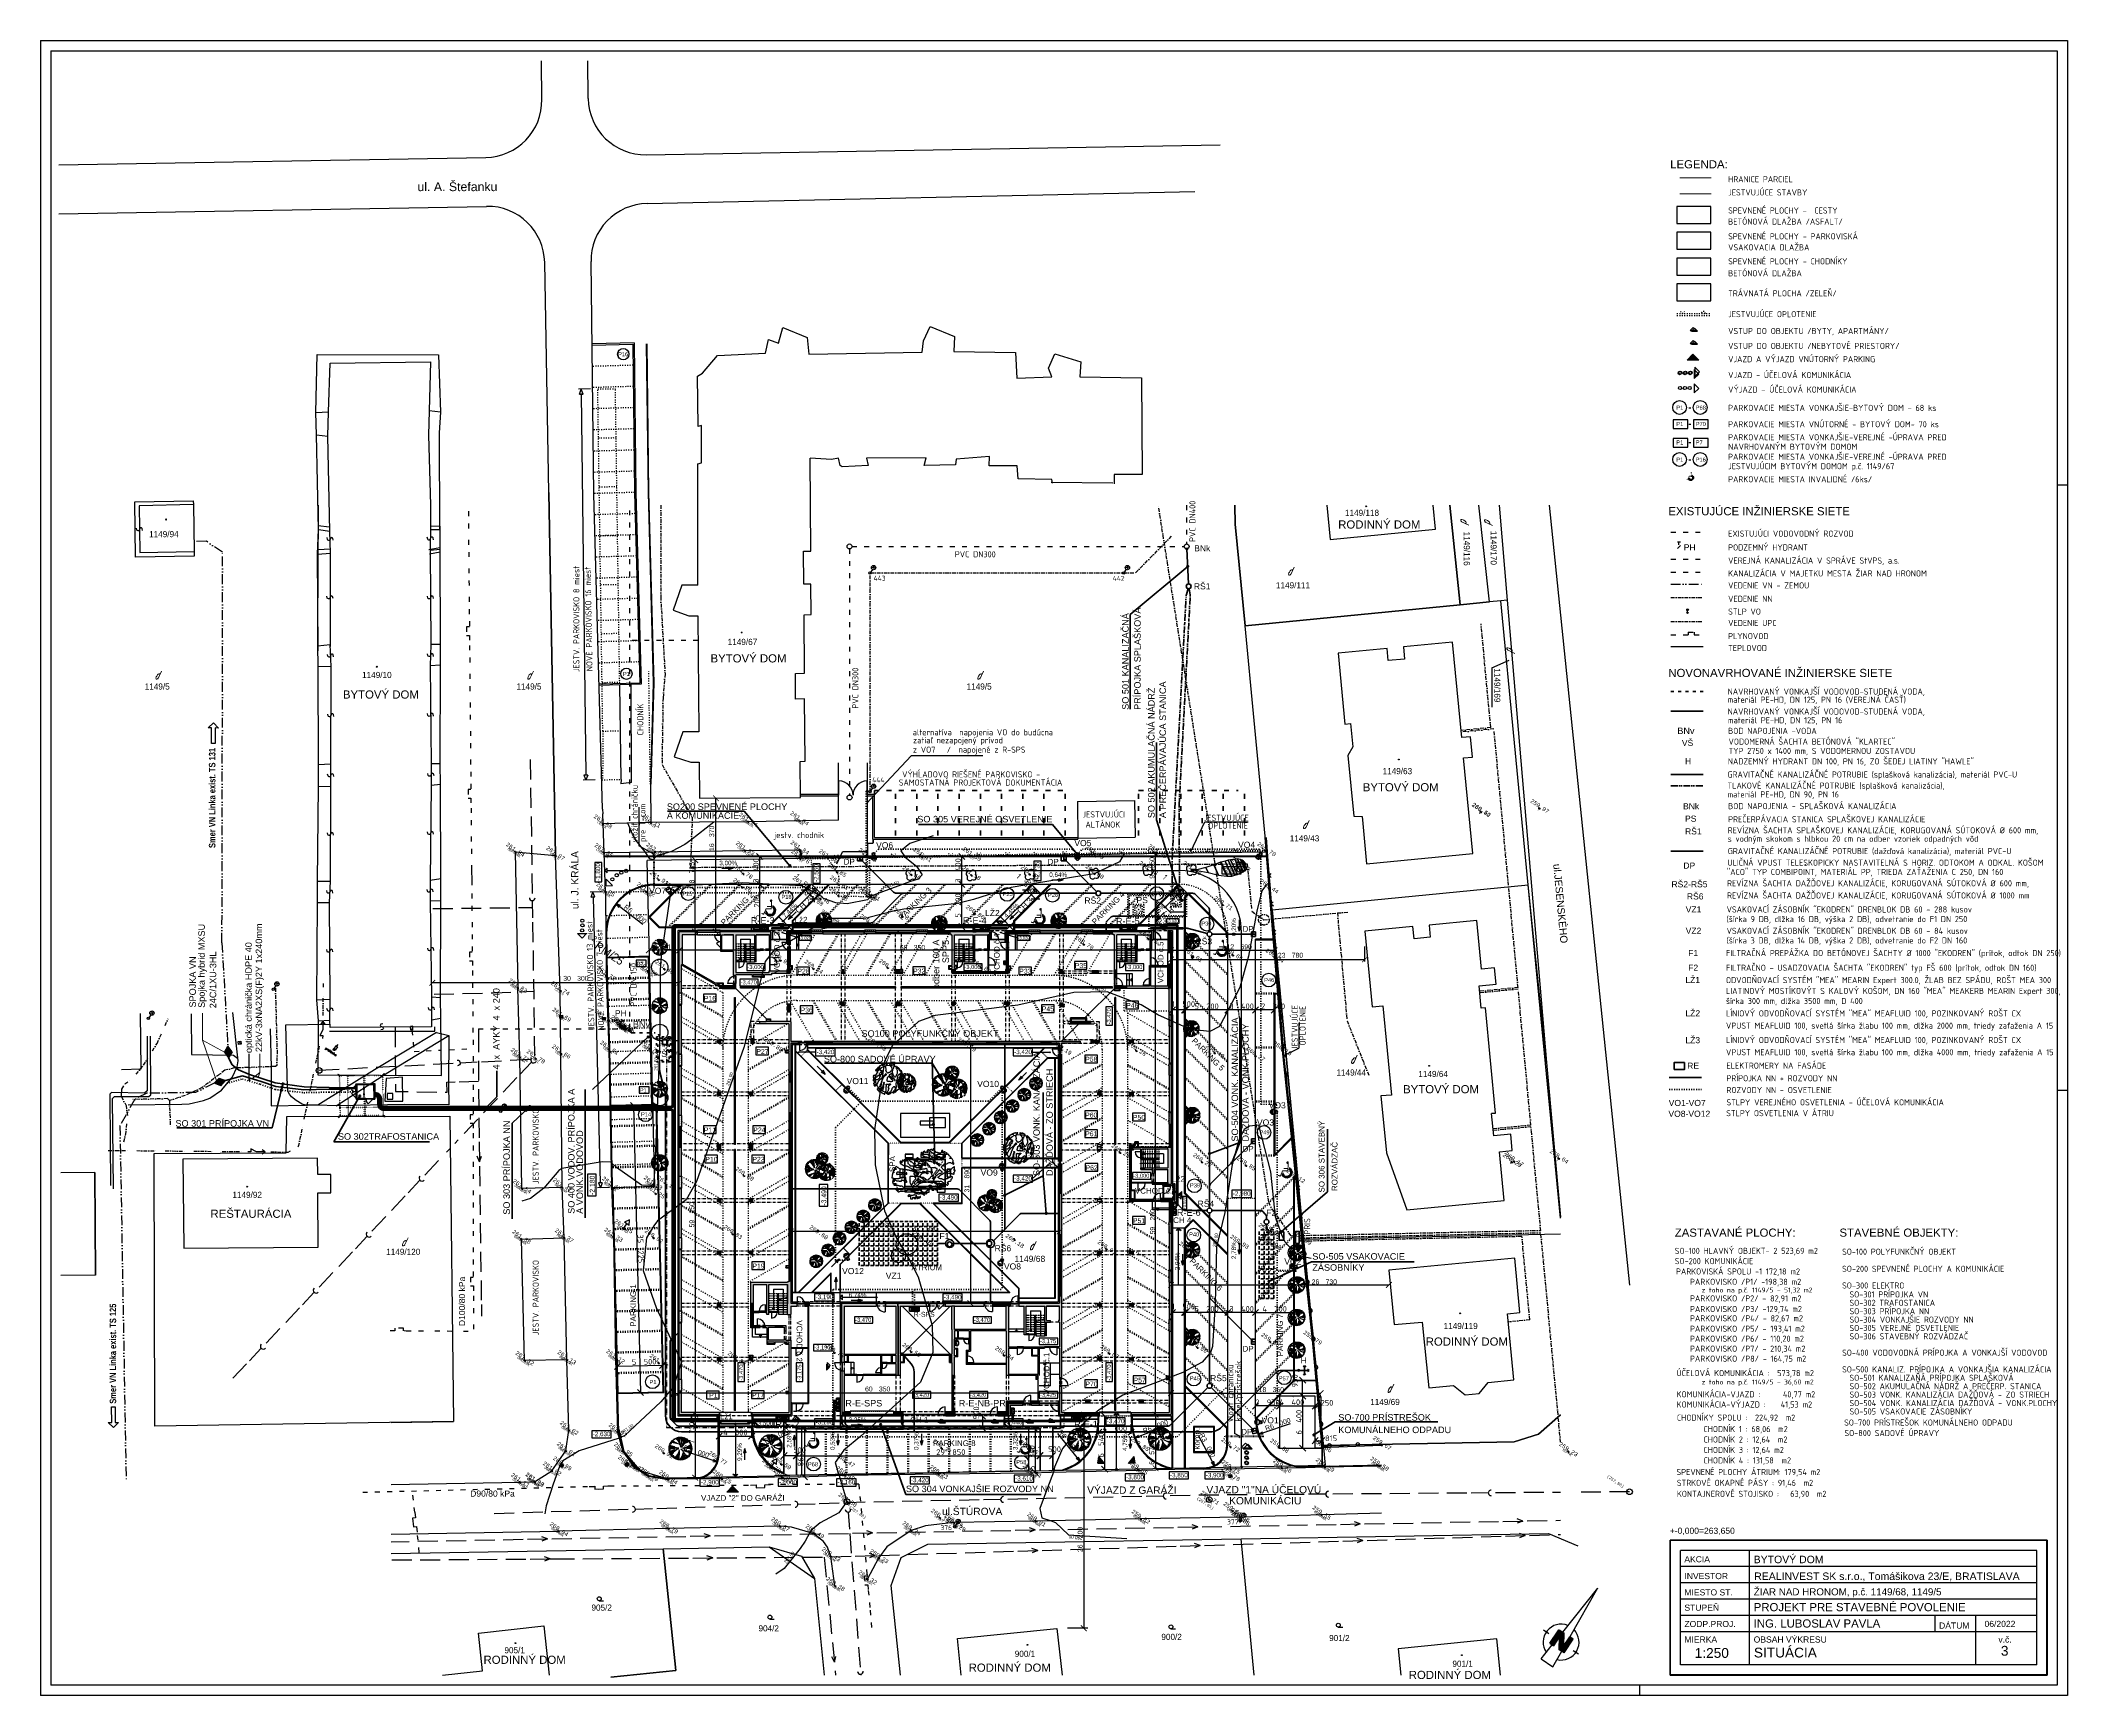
# Model space of a CAD drawing. Extents: x 4743276 to 9726129, y -4307434 to -1665362.
# Drawn here: x 4743276 to 4991984, y -1868378 to -1665362 of the extents above; entities that cross this region are included whole.
import ezdxf
from ezdxf.enums import TextEntityAlignment as Align

# ---------------------------------------------------------------- set-up
doc = ezdxf.new("R2010")
doc.units = 0
doc.header["$MEASUREMENT"] = 0
for name, pattern in [('ACAD_ISO03W100', [30, 12, -18]), ('ACAD_ISO07W100', [3.5, 0.5, -3]), ('ACAD_ISO12W100', [22, 12, -3, 0.5, -3, 0.5, -3]), ('BODKOCIARKOVANA_3', [5.6, 3, -1.3, 0, -1.3]), ('DASHED', [0.75, 0.5, -0.25])]:
    doc.linetypes.add(name, pattern=pattern)
doc.layers.get('0').update_dxf_attribs({"linetype": 'CONTINUOUS'})
doc.layers.get('Defpoints').update_dxf_attribs({"color": 61, "linetype": 'CONTINUOUS'})
for name, color, linetype in [('-_48_-', 76, 'CONTINUOUS'), ('body', 7, 'CONTINUOUS'), ('DVERE', 47, 'CONTINUOUS'), ('HATCH', 7, 'CONTINUOUS'), ('INSOLACIA', 8, 'CONTINUOUS'), ('KÓTY', 4, 'CONTINUOUS'), ('MÚRY', 1, 'CONTINUOUS'), ('OKNÁ', 146, 'CONTINUOUS'), ('POPIS', 50, 'CONTINUOUS'), ('POZEMOK', 8, 'CONTINUOUS'), ('siete', 6, 'CONTINUOUS'), ('TENKÁ', 7, 'CONTINUOUS'), ('tzb', 55, 'CONTINUOUS'), ('Výšky', 64, 'CONTINUOUS'), ('ZARIADENIE', 47, 'CONTINUOUS'), ('ZARIADENIE1', 145, 'CONTINUOUS'), ('ZARIADOVACIE', 144, 'CONTINUOUS'), ('ŠRAFY', 82, 'CONTINUOUS'), ('šrafy-múry', 8, 'CONTINUOUS')]:
    doc.layers.add(name, color=color, linetype=linetype)
doc.layers.get('ŠRAFY').off()
doc.styles.add('ARIAL', font='arial.ttf')
doc.styles.add('MONOTXT', font='MONOTXT', dxfattribs={"height": 0.2})
doc.styles.add('ROMANS', font='ROMANS', dxfattribs={"height": 0.2})
doc.styles.get("Standard").update_dxf_attribs({"font": 'TXT', "width": 0.612})
doc.styles.add('styl1', font='arial.ttf')
doc.styles.add('Style-Arial', font='arial.ttf')
doc.styles.add('STYLE-STANDARD', font='STANDARD.shx')
doc.styles.add('STYLE1', font='isocp.shx')
doc.linetypes.add('EL_VEDENIE_SLABOPRUD_NADZ', pattern='A,10,-30,[116,techsoft.shx,S=5,R=0,X=0,Y=0],-35,10,-10', length=95)
doc.linetypes.add('EL_VEDENIE_VN_PODZ', pattern='A,35,-15,[110,techsoft.shx,S=5,R=0,X=0,Y=0],-50', length=100)
doc.dimstyles.new('STANDARD 200', dxfattribs={"dimtxt": 600, "dimasz": 700, "dimexe": 10, "dimexo": 200, "dimgap": 100, "dimtad": 1, "dimdsep": 46, "dimlunit": 6, "dimtxsty": 'Style-Arial', "dimblk": 'ARCHTICK', "dimblk1": 'OBLIQUE', "dimblk2": 'ARCHTICK', "dimcen": 2.5, "dimse1": 1, "dimse2": 1, "dimadec": 0, "dimazin": 0, "dimtfac": 1, "dimtmove": 1, "dimatfit": 3, "dimldrblk": 'OBLIQUE', "dimfxl": 1, "dimtolj": 1, "dimtzin": 0, "dimarcsym": 0})
doc.dimstyles.new('STANDARD 250', dxfattribs={"dimtxt": 700, "dimasz": 750, "dimexe": 10, "dimexo": 200, "dimgap": 100, "dimtad": 1, "dimdsep": 46, "dimlunit": 6, "dimtxsty": 'STYLE1', "dimblk1": 'OBLIQUE', "dimblk2": 'OBLIQUE', "dimsah": 1, "dimcen": 2.5, "dimse1": 1, "dimse2": 1, "dimadec": 0, "dimazin": 0, "dimtfac": 1, "dimtmove": 1, "dimatfit": 3, "dimldrblk": 'OBLIQUE', "dimfxl": 1, "dimtolj": 1, "dimtzin": 0, "dimarcsym": 0})
doc.dimstyles.new('STANDARD s200', dxfattribs={"dimtxt": 600, "dimasz": 600, "dimexe": 10, "dimexo": 200, "dimgap": 100, "dimtad": 1, "dimdsep": 46, "dimlunit": 6, "dimtxsty": 'Style-Arial', "dimblk": 'OPEN30', "dimcen": 2.5, "dimse1": 1, "dimse2": 1, "dimadec": 0, "dimazin": 0, "dimtfac": 1, "dimtmove": 1, "dimatfit": 3, "dimldrblk": 'OBLIQUE', "dimfxl": 1, "dimtolj": 1, "dimtzin": 0, "dimarcsym": 0})
pattern_1 = [(270, (6523503, 2802669.5), (125, -62.5), [0, -125])]

# ---------------------------------------------------------------- blocks, each defined once
blk = doc.blocks.new('inv')
at = {"layer": 'TENKÁ', "linetype": 'Continuous', "lineweight": 60, "ltscale": 10}
for points in [[(-264025, -1186599), (-264022, -1187066), (-264513, -1187072), (-264512, -1187189), (-264043, -1187185), (-264066, -1187352), (-264676, -1187355), (-264951, -1187992), (-265188, -1187923), (-265210, -1188041), (-264903, -1188156), (-264606, -1187471), (-263947, -1187467), (-263886, -1186340), (-263878, -1186335, 1.7155372), (-264016, -1186596)], [(-263850, -1187064), (-263856, -1187216, -1.6086278), (-264628, -1187661), (-264727, -1187874, 1.4530786)]]:
    blk.add_hatch(color=8, dxfattribs=at).paths.add_polyline_path(points)
at = {"layer": 'TENKÁ', "color": 8, "linetype": 'Continuous', "lineweight": 60, "ltscale": 10}
for centre, radius, start, end in [((-264134, -1187636), 639, 201.81279, 63.67072), ((-264132, -1187629), 497, 183.68122, 56.21297)]:
    blk.add_arc(centre, radius, start, end, dxfattribs=at)
blk = doc.blocks.new('St6d')
at = {"linetype": 'Continuous'}
for p, q in [((-1244, 115), (-1034, 80)), ((-1241, 48), (-1052, 53)), ((-1220, 213), (-1010, 154)), ((-1216, 277), (-826, 167)), ((-1192, 376), (-952, 257)), ((-1173, 460), (-919, 386)), ((-1112, 595), (-971, 525)), ((-387, 286), (-1059, 684)), ((-1059, 684), (-896, 607)), ((-1052, 53), (-889, 98)), ((-1034, 80), (-887, 105)), ((-1025, 763), (-823, 681)), ((-1010, 154), (-860, 113)), ((-971, 525), (-843, 492)), ((-952, 257), (-772, 158)), ((-949, 820), (-857, 725)), ((-919, 386), (-724, 331)), ((-896, 607), (-700, 454)), ((-889, 98), (-740, 131)), ((-888, 907), (-752, 822)), ((-857, 725), (-798, 682)), ((-843, 492), (-715, 458)), ((-837, 940), (-762, 817)), ((-826, 167), (-732, 129)), ((-823, 681), (-667, 631)), ((-798, 984), (-699, 911)), ((-772, 158), (-730, 136)), ((-752, 822), (-606, 644)), ((-740, 131), (-631, 112)), ((-732, 129), (-597, 117)), ((-729, 1019), (-711, 923)), ((-724, 331), (-559, 285)), ((-715, 458), (-567, 386)), ((-699, 911), (-629, 774)), ((-690, 1039), (-611, 981)), ((-667, 631), (-543, 509)), ((-611, 981), (-641, 1064)), ((-631, 112), (-516, 116)), ((-629, 774), (-603, 651)), ((-606, 644), (-556, 546)), ((-597, 117), (-486, 106)), ((-580, 1150), (-510, 1038)), ((-567, 386), (-387, 286)), ((-559, 285), (-448, 249)), ((-550, 388), (-283, 252)), ((-533, 489), (-442, 394)), ((-531, -84), (-402, 13)), ((-501, 1117), (-516, 1146)), ((-516, 116), (-385, 40)), ((-510, 1038), (-501, 1117)), ((-486, 106), (-299, 53)), ((-469, 1164), (-422, 1083)), ((-364, 279), (-460, 261)), ((-448, 249), (-377, 266)), ((-442, 394), (-268, 248)), ((-422, 1083), (-400, 1125)), ((-400, 1125), (-408, 1176)), ((-402, 13), (-303, -11)), ((-385, 40), (-225, 29)), ((-377, 266), (-266, 231)), ((-283, 252), (-364, 279)), ((-345, 1221), (-319, 1099)), ((-319, 1099), (-266, 959)), ((-303, -11), (-124, 13)), ((-298, 1239), (-272, 1116)), ((-272, 1116), (-202, 929)), ((-268, 248), (-68, 109)), ((-266, 959), (-184, 883)), ((-225, 29), (-112, 74)), ((-219, 1230), (-163, 974)), ((-202, 929), (-190, 893)), ((-184, 883), (-127, 758)), ((-163, 974), (-125, 839)), ((-131, 1275), (-123, 1149)), ((-127, 758), (-52, 611)), ((-125, 839), (-125, 790)), ((-125, 790), (-125, 766)), ((-123, 1149), (-55, 1029)), ((-31, 751), (-67, 616)), ((-65, 1277), (-55, 1029)), ((-51, 513), (-60, 663)), ((-55, 1029), (-42, 894)), ((2, 274), (-51, 513)), ((-42, 894), (-31, 751)), ((-26, 692), (-42, 542)), ((-42, 542), (9, 321)), ((35, 803), (-35, 687)), ((77, 454), (2, 274)), ((24, 1273), (35, 803)), ((210, 510), (77, 454)), ((268, 286), (87, 83)), ((120, 1266), (118, 1161)), ((118, 1161), (160, 1163)), ((160, 1163), (187, 1245)), ((221, 571), (210, 510)), ((357, 863), (221, 571)), ((427, 349), (268, 286)), ((290, 1236), (300, 1241)), ((300, 1241), (328, 1076)), ((328, 1076), (316, 990)), ((316, 990), (354, 929)), ((354, 929), (347, 858)), ((444, 1030), (359, 870)), ((496, 409), (361, 321)), ((371, 981), (364, 910)), ((380, 1010), (371, 981)), ((431, 1190), (380, 1010)), ((657, 528), (424, 366)), ((560, 355), (427, 349)), ((492, 1178), (444, 1030)), ((542, 1154), (454, 1011)), ((691, 533), (496, 409)), ((602, 284), (531, 340)), ((557, 1026), (574, 1103)), ((597, 1022), (557, 1026)), ((710, 314), (560, 355)), ((718, 312), (560, 355)), ((631, 1101), (597, 1022)), ((893, 222), (602, 284)), ((605, 970), (670, 1072)), ((641, 958), (605, 970)), ((717, 1040), (641, 958)), ((752, 595), (657, 528)), ((790, 534), (691, 533)), ((745, 622), (694, 540)), ((833, 364), (710, 314)), ((841, 288), (718, 312)), ((906, 463), (730, 324)), ((859, 748), (745, 622)), ((865, 689), (752, 595)), ((880, 938), (788, 829)), ((788, 829), (792, 868)), ((895, 581), (790, 534)), ((792, 868), (826, 947)), ((975, 449), (833, 364)), ((971, 311), (841, 288)), ((922, 891), (859, 748)), ((985, 806), (865, 689)), ((948, 695), (867, 672)), ((1248, 107), (876, 219)), ((960, 201), (886, 224)), ((910, 200), (893, 222)), ((1081, 676), (895, 581)), ((994, 508), (906, 463)), ((1266, -14), (910, 200)), ((1039, 747), (948, 695)), ((1053, 236), (960, 201)), ((1214, 404), (971, 311)), ((1149, 507), (975, 449)), ((1131, 578), (994, 508)), ((1060, 283), (996, 312)), ((1270, 174), (1053, 236)), ((1242, 239), (1060, 283)), ((-1239, -148), (-1028, -102)), ((-1232, -77), (-994, -73)), ((-1228, -13), (-1095, -32)), ((-470, -47), (-1221, -244)), ((-1221, -244), (-978, -225)), ((-1177, -283), (-1005, -233)), ((-1169, -384), (-1031, -339)), ((-1138, -467), (-965, -360)), ((-1098, -595), (-1010, -550)), ((-1095, -32), (-955, -78)), ((-1010, -550), (-1073, -619)), ((-1041, -646), (-987, -606)), ((-1031, -339), (-889, -278)), ((-1028, -102), (-937, -75)), ((-1005, -233), (-720, -162)), ((-953, -626), (-997, -685)), ((-987, -606), (-953, -626)), ((-965, -360), (-852, -266)), ((-937, -75), (-728, -61)), ((-852, -266), (-713, -188)), ((-848, -856), (-726, -683)), ((-796, -898), (-682, -673)), ((-728, -61), (-524, -87)), ((-726, -683), (-719, -661)), ((-720, -162), (-651, -151)), ((-719, -963), (-589, -539)), ((-719, -661), (-687, -663)), ((-713, -188), (-659, -149)), ((-687, -663), (-607, -419)), ((-667, -1005), (-579, -584)), ((-659, -149), (-531, -84)), ((-651, -151), (-470, -47)), ((-607, -419), (-554, -404)), ((-539, -409), (-607, -444)), ((-593, -1029), (-495, -1004)), ((-589, -539), (-551, -421)), ((-579, -584), (-582, -517)), ((-582, -517), (-582, -542)), ((-551, -421), (-467, -113)), ((-495, -1004), (-531, -1065)), ((-502, -1075), (-460, -1023)), ((-467, -113), (-473, -54)), ((-460, -1023), (-428, -1025)), ((-457, -133), (-421, -21)), ((-428, -1025), (-450, -1092)), ((-326, -1165), (-188, -662)), ((-208, -1179), (-161, -932)), ((-188, -662), (-110, -573)), ((-161, -932), (-145, -757)), ((-145, -757), (-95, -602)), ((-144, -1183), (-118, -774)), ((-118, -774), (-92, -595)), ((-110, -573), (-71, -454)), ((-95, -602), (-56, -459)), ((-92, -595), (-59, -442)), ((-7, -156), (-80, -1237)), ((-80, -1237), (-68, -922)), ((-71, -454), (6, -193)), ((-68, -922), (-31, -909)), ((-59, -442), (-7, -156)), ((-35, -621), (-49, -462)), ((-31, -909), (-35, -621)), ((21, -624), (-31, -606)), ((-27, -444), (18, -181)), ((-21, -626), (-27, -444)), ((-26, -894), (-21, -626)), ((-11, -1226), (-26, -894)), ((138, -416), (18, -156)), ((42, -786), (21, -624)), ((96, -369), (23, -166)), ((82, -1216), (42, -786)), ((196, -566), (96, -369)), ((109, -1208), (123, -1114)), ((123, -1114), (150, -1107)), ((384, -741), (138, -416)), ((150, -1107), (161, -1176)), ((169, -622), (196, -566)), ((192, -678), (169, -622)), ((257, -577), (177, -470)), ((325, -117), (184, -71)), ((199, -755), (192, -678)), ((242, -900), (199, -755)), ((279, -862), (201, -674)), ((271, -786), (226, -747)), ((294, -1170), (242, -900)), ((317, -670), (257, -577)), ((351, -894), (271, -786)), ((581, -838), (277, -592)), ((419, -1161), (279, -862)), ((398, -67), (285, -87)), ((579, -821), (299, -624)), ((362, -734), (317, -670)), ((426, -133), (325, -117)), ((473, -1097), (351, -894)), ((377, -837), (362, -734)), ((554, -1099), (377, -837)), ((387, -808), (384, -741)), ((464, -898), (387, -808)), ((642, -122), (398, -67)), ((448, -165), (426, -133)), ((455, -143), (436, -128)), ((737, -308), (448, -165)), ((579, -191), (455, -143)), ((627, -1074), (464, -898)), ((539, -88), (512, -96)), ((701, -67), (539, -88)), ((584, -831), (574, -811)), ((744, -261), (579, -191)), ((681, -1034), (581, -838)), ((747, -982), (584, -831)), ((793, -162), (642, -122)), ((797, -98), (701, -67)), ((866, -415), (737, -308)), ((915, -366), (737, -308)), ((934, -331), (744, -261)), ((890, -415), (767, -342)), ((770, -785), (812, -782)), ((840, -873), (770, -785)), ((950, -156), (780, -150)), ((956, -240), (793, -162)), ((969, -97), (797, -98)), ((812, -782), (881, -846)), ((841, -718), (866, -693)), ((925, -811), (841, -718)), ((1079, -591), (866, -415)), ((866, -693), (960, -781)), ((1103, -541), (890, -415)), ((895, -654), (939, -643)), ((991, -734), (895, -654)), ((1137, -462), (915, -366)), ((1178, -410), (934, -331)), ((939, -643), (1025, -680)), ((1221, -228), (950, -156)), ((1207, -322), (956, -240)), ((1252, -132), (969, -97))]:
    blk.add_line(p, q, dxfattribs=at)
blk = doc.blocks.new('St4f')
at = {"linetype": 'Continuous'}
for p, q in [((-2503, 98), (-2530, 84)), ((-2530, 84), (-2530, 44)), ((-2530, 44), (-2530, 30)), ((-2530, 30), (-2517, 3)), ((-2517, 3), (-2489, -11)), ((-2489, 303), (-2503, 276)), ((-2503, 276), (-2503, 262)), ((-2503, 262), (-2489, 235)), ((-2476, 112), (-2503, 98)), ((-2476, 344), (-2489, 303)), ((-2489, 235), (-2476, 207)), ((-2448, 399), (-2476, 344)), ((-2476, 207), (-2462, 166)), ((-2462, 139), (-2476, 112)), ((-2462, 166), (-2462, 153)), ((-2462, 153), (-2462, 139)), ((-2435, 480), (-2448, 412)), ((-2448, 412), (-2448, 399)), ((-2421, 590), (-2435, 576)), ((-2435, 576), (-2435, 562)), ((-2435, 562), (-2435, 535)), ((-2435, 535), (-2435, 508)), ((-2435, 508), (-2435, 480)), ((-2407, 590), (-2421, 590)), ((-2380, 590), (-2407, 590)), ((-2367, 590), (-2380, 590)), ((-2353, 835), (-2367, 808)), ((-2367, 808), (-2367, 795)), ((-2367, 795), (-2367, 767)), ((-2367, 767), (-2353, 754)), ((-2353, 590), (-2367, 590)), ((-2339, 863), (-2353, 835)), ((-2353, 754), (-2339, 740)), ((-2326, 603), (-2353, 590)), ((-2312, 945), (-2339, 890)), ((-2339, 890), (-2339, 863)), ((-2339, 740), (-2326, 740)), ((-2326, 740), (-2298, 699)), ((-2312, 617), (-2326, 603)), ((-2298, 986), (-2312, 945)), ((-2298, 617), (-2312, 617)), ((-2285, 1027), (-2298, 986)), ((-2298, 699), (-2298, 685)), ((-2298, 685), (-2285, 658)), ((-2285, 631), (-2298, 617)), ((-2257, 1068), (-2285, 1027)), ((-2285, 658), (-2285, 631)), ((-2230, 1109), (-2257, 1068)), ((-2216, 1122), (-2230, 1109)), ((-2189, 1109), (-2216, 1122)), ((-2162, 1095), (-2189, 1109)), ((-2134, 1081), (-2162, 1095)), ((-2107, 1054), (-2134, 1081)), ((-2107, 1259), (-2121, 1245)), ((-2121, 1245), (-2121, 1231)), ((-2121, 1231), (-2107, 1204)), ((-2093, 1286), (-2107, 1259)), ((-2107, 1204), (-2093, 1190)), ((-2066, 1040), (-2107, 1054)), ((-2080, 1313), (-2093, 1286)), ((-2093, 1190), (-2025, 1122)), ((-2052, 1341), (-2080, 1313)), ((-2039, 1027), (-2066, 1040)), ((-2025, 1354), (-2052, 1341)), ((-2025, 1013), (-2039, 1027)), ((-2012, 1368), (-2025, 1368)), ((-2025, 1368), (-2025, 1354)), ((-2025, 1122), (-1998, 1095)), ((-1998, 1013), (-2025, 1013)), ((-1998, 1368), (-2012, 1368)), ((-1984, 1368), (-1998, 1368)), ((-1998, 1095), (-1984, 1081)), ((-1984, 1027), (-1998, 1013)), ((-1957, 1354), (-1984, 1368)), ((-1984, 1081), (-1971, 1054)), ((-1971, 1040), (-1984, 1027)), ((-1971, 1054), (-1971, 1040)), ((-1957, 521), (-1971, 494)), ((-1971, 494), (-1971, 480)), ((-1971, 480), (-1957, 453)), ((-1916, 1327), (-1957, 1354)), ((-1943, 549), (-1957, 521)), ((-1957, 453), (-1930, 426)), ((-1916, 603), (-1943, 549)), ((-1930, 426), (-1916, 412)), ((-1889, 1300), (-1916, 1327)), ((-1902, 644), (-1916, 603)), ((-1916, 412), (-1875, 412)), ((-1875, 672), (-1902, 644)), ((-1834, 1272), (-1889, 1300)), ((-1848, 685), (-1875, 672)), ((-1875, 412), (-1848, 426)), ((-1793, 685), (-1848, 685)), ((-1848, 426), (-1793, 453)), ((-1766, 1245), (-1834, 1272)), ((-1766, 685), (-1793, 685)), ((-1793, 453), (-1752, 453)), ((-1738, 1218), (-1766, 1245)), ((-1738, 685), (-1766, 685)), ((-1752, 453), (-1697, 453)), ((-1670, 1177), (-1738, 1218)), ((-1697, 685), (-1738, 685)), ((-1656, 672), (-1697, 685)), ((-1697, 453), (-1656, 439)), ((-1629, 1150), (-1670, 1177)), ((-1629, 658), (-1656, 672)), ((-1656, 439), (-1616, 426)), ((-1561, 1095), (-1629, 1150)), ((-1575, 631), (-1629, 658)), ((-1616, 426), (-1561, 412)), ((-1534, 617), (-1575, 631)), ((-1534, 1969), (-1561, 1955)), ((-1561, 1955), (-1520, 1873)), ((-1506, 1081), (-1561, 1095)), ((-1561, 412), (-1506, 412)), ((-1520, 1982), (-1534, 1969)), ((-1534, 1969), (-1534, 1969)), ((-1465, 603), (-1534, 617)), ((-1506, 1996), (-1520, 1982)), ((-1520, 1873), (-1506, 1846)), ((-1479, 2010), (-1506, 1996)), ((-1506, 1846), (-1506, 1846)), ((-1506, 1846), (-1493, 1791)), ((-1424, 1068), (-1506, 1081)), ((-1506, 412), (-1452, 399)), ((-1493, 1791), (-1479, 1750)), ((-1452, 2023), (-1479, 2010)), ((-1479, 1750), (-1479, 1750)), ((-1479, 1750), (-1465, 1723)), ((-1465, 1723), (-1452, 1723)), ((-1411, 590), (-1465, 603)), ((-1438, 2023), (-1452, 2023)), ((-1452, 1723), (-1424, 1723)), ((-1452, 399), (-1411, 412)), ((-1424, 2023), (-1438, 2023)), ((-1424, 1996), (-1424, 2023)), ((-1424, 1982), (-1424, 1996)), ((-1411, 1969), (-1424, 1982)), ((-1424, 1723), (-1411, 1723)), ((-1356, 1068), (-1424, 1068)), ((-1411, 1941), (-1411, 1969)), ((-1411, 1928), (-1411, 1941)), ((-1411, 1914), (-1411, 1928)), ((-1411, 1887), (-1411, 1914)), ((-1411, 1887), (-1411, 1887)), ((-1397, 1873), (-1411, 1887)), ((-1411, 1723), (-1383, 1709)), ((-1370, 590), (-1411, 590)), ((-1411, 412), (-1370, 412)), ((-1411, -11), (-1370, 3)), ((-1383, 1860), (-1397, 1873)), ((-1370, 1846), (-1383, 1860)), ((-1383, 1860), (-1383, 1860)), ((-1383, 1709), (-1356, 1696)), ((-1356, 1846), (-1370, 1846)), ((-1329, 590), (-1370, 590)), ((-1370, 412), (-1356, 412)), ((-1370, 3), (-1315, 3)), ((-1329, 1860), (-1356, 1846)), ((-1356, 1696), (-1329, 1668)), ((-1329, 1068), (-1356, 1068)), ((-1356, 412), (-1329, 439)), ((-1315, 1860), (-1329, 1860)), ((-1329, 1668), (-1315, 1655)), ((-1288, 1054), (-1329, 1068)), ((-1288, 603), (-1329, 590)), ((-1329, 439), (-1315, 453)), ((-1288, 1900), (-1315, 1860)), ((-1315, 1655), (-1288, 1641)), ((-1315, 453), (-1301, 467)), ((-1315, 3), (-1261, 3)), ((-1301, 467), (-1274, 480)), ((-1274, 2092), (-1288, 2037)), ((-1288, 2037), (-1288, 1996)), ((-1288, 1996), (-1274, 1969)), ((-1274, 1928), (-1288, 1900)), ((-1288, 1641), (-1274, 1627)), ((-1247, 1040), (-1288, 1054)), ((-1247, 603), (-1288, 603)), ((-1247, 2119), (-1274, 2092)), ((-1274, 2092), (-1274, 2092)), ((-1274, 1969), (-1274, 1928)), ((-1274, 1627), (-1247, 1614)), ((-1274, 480), (-1233, 494)), ((-1261, 3), (-1206, 3)), ((-1220, 2146), (-1247, 2119)), ((-1247, 1614), (-1206, 1573)), ((-1192, 1040), (-1247, 1040)), ((-1206, 603), (-1247, 603)), ((-1233, 494), (-1165, 480)), ((-1206, 2160), (-1220, 2146)), ((-1165, 2174), (-1206, 2160)), ((-1206, 1573), (-1165, 1559)), ((-1151, 603), (-1206, 603)), ((-1206, 3), (-1151, 16)), ((-1124, 1040), (-1192, 1040)), ((-1138, 2174), (-1165, 2174)), ((-1165, 1559), (-1124, 1532)), ((-1165, 480), (-1097, 453)), ((-1097, 590), (-1151, 603)), ((-1151, 16), (-1097, 30)), ((-1124, 2160), (-1138, 2174)), ((-1138, 2174), (-1138, 2174)), ((-1110, 2146), (-1124, 2160)), ((-1124, 1532), (-1097, 1518)), ((-1069, 1013), (-1124, 1040)), ((-1110, 2105), (-1110, 2146)), ((-1097, 2064), (-1110, 2105)), ((-1083, 2037), (-1097, 2064)), ((-1097, 1518), (-1069, 1518)), ((-1069, 590), (-1097, 590)), ((-1097, 453), (-1028, 439)), ((-1097, 30), (-1042, 44)), ((-1056, 2037), (-1083, 2037)), ((-1069, 1518), (-1042, 1505)), ((-1028, 999), (-1069, 1013)), ((-1028, 590), (-1069, 590)), ((-1028, 2037), (-1056, 2037)), ((-1042, 1505), (-1015, 1505)), ((-1042, 44), (-1015, 57)), ((-1001, 2037), (-1028, 2037)), ((-987, 986), (-1028, 999)), ((-1001, 590), (-1028, 590)), ((-1028, 439), (-987, 439)), ((-1015, 1505), (-987, 1505)), ((-1015, 57), (-974, 71)), ((-960, 2064), (-1001, 2037)), ((-974, 576), (-1001, 590)), ((-987, 1505), (-960, 1491)), ((-946, 972), (-987, 986)), ((-987, 439), (-974, 453)), ((-960, 562), (-974, 576)), ((-974, 453), (-960, 453)), ((-974, 71), (-960, 71)), ((-919, 2064), (-960, 2064)), ((-960, 1491), (-919, 1491)), ((-946, 549), (-960, 562)), ((-960, 453), (-946, 453)), ((-960, 71), (-933, 84)), ((-906, 972), (-946, 972)), ((-946, 535), (-946, 549)), ((-946, 521), (-946, 535)), ((-933, 494), (-946, 521)), ((-946, 453), (-946, 467)), ((-946, 467), (-933, 467)), ((-933, 494), (-933, 508)), ((-933, 467), (-933, 494)), ((-933, 467), (-933, 494)), ((-933, 84), (-906, 84)), ((-892, 2051), (-919, 2064)), ((-919, 1491), (-892, 1477)), ((-865, 972), (-906, 972)), ((-906, 84), (-892, 71)), ((-851, 2037), (-892, 2051)), ((-892, 1477), (-851, 1464)), ((-892, 71), (-878, 57)), ((-878, 57), (-851, 16)), ((-796, 986), (-865, 972)), ((-837, 2037), (-851, 2037)), ((-851, 1464), (-824, 1464)), ((-851, 16), (-837, -11)), ((-796, 2037), (-837, 2037)), ((-824, 1464), (-810, 1464)), ((-810, 1464), (-783, 1450)), ((-783, 2310), (-796, 2296)), ((-796, 2296), (-796, 2283)), ((-796, 2283), (-796, 2255)), ((-796, 2255), (-796, 2215)), ((-796, 2215), (-783, 2174)), ((-769, 2037), (-796, 2037)), ((-742, 986), (-796, 986)), ((-769, 2324), (-783, 2310)), ((-783, 2174), (-769, 2119)), ((-783, 1450), (-755, 1450)), ((-742, 2324), (-769, 2324)), ((-769, 2119), (-742, 2092)), ((-755, 2037), (-769, 2037)), ((-755, 617), (-769, 603)), ((-769, 603), (-769, 576)), ((-769, 576), (-769, 535)), ((-769, 535), (-769, 480)), ((-769, 480), (-769, 439)), ((-769, 439), (-742, 426)), ((-742, 2051), (-755, 2037)), ((-755, 1450), (-714, 1450)), ((-728, 617), (-755, 617)), ((-701, 2337), (-742, 2324)), ((-742, 2092), (-742, 2051)), ((-687, 972), (-742, 986)), ((-742, 426), (-728, 412)), ((-714, 603), (-728, 617)), ((-728, 412), (-714, 412)), ((-714, 1450), (-673, 1436)), ((-701, 603), (-714, 603)), ((-714, 412), (-701, 467)), ((-646, 2351), (-701, 2337)), ((-701, 590), (-701, 603)), ((-701, 576), (-701, 590)), ((-701, 549), (-701, 562)), ((-701, 521), (-701, 549)), ((-701, 508), (-701, 521)), ((-701, 467), (-701, 508)), ((-660, 958), (-687, 972)), ((-673, 1436), (-632, 1423)), ((-619, 945), (-660, 958)), ((-619, 2351), (-646, 2351)), ((-632, 1423), (-591, 1409)), ((-591, 2351), (-619, 2351)), ((-578, 917), (-619, 945)), ((-564, 2337), (-591, 2351)), ((-591, 1409), (-564, 1395)), ((-523, 917), (-578, 917)), ((-564, 2324), (-564, 2337)), ((-564, 2310), (-564, 2324)), ((-564, 2296), (-564, 2310)), ((-564, 2283), (-564, 2296)), ((-564, 2269), (-564, 2283)), ((-564, 2228), (-564, 2269)), ((-564, 2187), (-564, 2228)), ((-564, 2105), (-564, 2187)), ((-551, 2051), (-564, 2105)), ((-564, 1395), (-510, 1368)), ((-537, 2023), (-551, 2051)), ((-523, 1969), (-537, 2023)), ((-523, 1928), (-523, 1969)), ((-510, 1900), (-523, 1928)), ((-523, 1860), (-510, 1873)), ((-523, 1791), (-523, 1860)), ((-523, 1737), (-523, 1791)), ((-482, 1682), (-523, 1737)), ((-482, 917), (-523, 917)), ((-510, 1887), (-510, 1900)), ((-510, 1873), (-510, 1887)), ((-510, 1368), (-482, 1354)), ((-469, 2324), (-482, 2283)), ((-482, 2283), (-469, 2269)), ((-455, 1655), (-482, 1682)), ((-482, 1354), (-455, 1327)), ((-455, 917), (-482, 917)), ((-455, 2337), (-469, 2324)), ((-469, 2269), (-455, 2242)), ((-441, 2351), (-455, 2337)), ((-455, 2242), (-441, 2215)), ((-414, 1627), (-455, 1655)), ((-455, 1327), (-428, 1313)), ((-400, 917), (-455, 917)), ((-428, 2365), (-441, 2351)), ((-441, 2215), (-400, 2160)), ((-387, 2365), (-428, 2365)), ((-428, 1313), (-387, 1286)), ((-346, 1586), (-414, 1627)), ((-400, 2160), (-359, 2119)), ((-359, 904), (-400, 917)), ((-346, 2378), (-387, 2365)), ((-387, 1286), (-346, 1259)), ((-359, 2119), (-318, 2092)), ((-305, 890), (-359, 904)), ((-305, 2378), (-346, 2378)), ((-291, 1545), (-346, 1586)), ((-346, 1259), (-305, 1231)), ((-318, 57), (-332, -25)), ((-318, 2092), (-291, 2051)), ((-305, 112), (-318, 98)), ((-318, 98), (-318, 57)), ((-291, 2378), (-305, 2378)), ((-305, 1231), (-277, 1218)), ((-264, 876), (-305, 890)), ((-264, 153), (-305, 112)), ((-264, 2406), (-291, 2378)), ((-291, 2051), (-264, 2010)), ((-264, 1477), (-291, 1545)), ((-277, 1218), (-264, 1204)), ((-209, 2406), (-264, 2406)), ((-264, 2010), (-264, 2010)), ((-264, 2010), (-236, 1996)), ((-236, 1436), (-264, 1477)), ((-264, 1204), (-209, 1177)), ((-223, 863), (-264, 876)), ((-236, 153), (-264, 153)), ((-236, 1996), (-209, 1996)), ((-182, 1409), (-236, 1436)), ((-182, 153), (-236, 153)), ((-182, 849), (-223, 863)), ((-196, 2406), (-209, 2406)), ((-209, 1996), (-127, 1982)), ((-209, 1177), (-182, 1150)), ((-182, 2406), (-196, 2406)), ((-196, 2283), (-182, 2310)), ((-182, 2269), (-196, 2283)), ((-182, 2392), (-182, 2406)), ((-182, 2365), (-182, 2392)), ((-182, 2337), (-182, 2365)), ((-182, 2365), (-182, 2365)), ((-182, 2365), (-182, 2365)), ((-182, 2310), (-182, 2337)), ((-168, 2255), (-182, 2269)), ((-155, 1409), (-182, 1409)), ((-182, 1150), (-114, 1109)), ((-127, 835), (-182, 849)), ((-127, 139), (-182, 153)), ((-141, 2269), (-168, 2255)), ((-114, 1423), (-155, 1409)), ((-127, 2283), (-141, 2269)), ((-114, 2310), (-127, 2283)), ((-127, 1982), (-100, 1955)), ((-86, 835), (-127, 835)), ((-73, 139), (-127, 139)), ((-100, 2351), (-114, 2310)), ((-73, 1423), (-114, 1423)), ((-114, 1109), (-100, 1095)), ((-73, 2419), (-100, 2365)), ((-100, 2365), (-100, 2351)), ((-100, 1955), (-59, 1928)), ((-100, 1095), (-59, 1054)), ((-32, 822), (-86, 835)), ((-59, 2460), (-73, 2447)), ((-73, 2447), (-73, 2419)), ((-45, 1423), (-73, 1423)), ((23, 139), (-73, 139)), ((-4, 2460), (-59, 2460)), ((-59, 1928), (-18, 1873)), ((-59, 1054), (-18, 1040)), ((9, 1423), (-45, 1423)), ((9, 808), (-32, 822)), ((-18, 1873), (37, 1819)), ((-18, 1040), (-4, 1013)), ((50, 2447), (-4, 2460)), ((-4, 1013), (23, 986)), ((37, 1409), (9, 1423)), ((23, 808), (9, 808)), ((23, 986), (50, 958)), ((64, 795), (23, 808)), ((78, 153), (23, 139)), ((37, 1819), (78, 1778)), ((78, 1395), (37, 1409)), ((64, 2447), (50, 2447)), ((50, 958), (64, 945)), ((78, 2433), (64, 2447)), ((64, 945), (91, 931)), ((78, 781), (64, 795)), ((78, 2433), (78, 2433)), ((78, 2433), (78, 2433)), ((91, 2419), (78, 2433)), ((78, 1778), (132, 1764)), ((105, 1382), (78, 1395)), ((105, 767), (78, 781)), ((119, 166), (78, 153)), ((105, 2406), (91, 2419)), ((91, 931), (105, 931)), ((105, 2378), (105, 2406)), ((119, 2351), (105, 2378)), ((132, 1354), (105, 1382)), ((105, 931), (132, 917)), ((119, 754), (105, 767)), ((119, 2337), (119, 2351)), ((132, 2310), (119, 2337)), ((146, 767), (119, 754)), ((159, 180), (119, 166)), ((132, 2283), (132, 2310)), ((146, 2242), (132, 2283)), ((132, 1764), (173, 1750)), ((173, 1327), (132, 1354)), ((132, 917), (159, 904)), ((159, 2228), (146, 2242)), ((173, 781), (146, 767)), ((173, 2201), (159, 2228)), ((159, 904), (187, 876)), ((173, 180), (159, 180)), ((200, 2160), (173, 2201)), ((173, 1750), (214, 1737)), ((214, 1313), (173, 1327)), ((187, 795), (173, 781)), ((214, 153), (173, 180)), ((187, 876), (200, 863)), ((200, 808), (187, 795)), ((228, 2105), (200, 2160)), ((200, 863), (200, 849)), ((200, 849), (214, 849)), ((214, 822), (200, 808)), ((214, 1737), (255, 1682)), ((255, 1313), (214, 1313)), ((214, 849), (214, 835)), ((214, 835), (214, 822)), ((228, 125), (214, 153)), ((241, 2078), (228, 2105)), ((255, 98), (228, 125)), ((310, 2037), (241, 2078)), ((255, 1682), (269, 1641)), ((269, 1327), (255, 1313)), ((282, 71), (255, 98)), ((269, 1641), (282, 1586)), ((282, 1327), (269, 1327)), ((282, 1586), (282, 1559)), ((282, 1559), (282, 1518)), ((282, 1518), (296, 1464)), ((310, 1382), (282, 1327)), ((323, 43), (282, 71)), ((296, 1464), (310, 1409)), ((351, 2023), (310, 2037)), ((310, 1409), (310, 1395)), ((310, 1395), (310, 1382)), ((337, 781), (323, 767)), ((323, 767), (323, 740)), ((323, 740), (323, 713)), ((323, 713), (337, 672)), ((340, 38), (323, 43)), ((351, 781), (337, 781)), ((337, 672), (364, 631)), ((378, 43), (340, 38)), ((340, 38), (340, 38)), ((340, 38), (340, 38)), ((340, 38), (340, 38)), ((340, 38), (340, 38)), ((340, 38), (340, 38)), ((340, 38), (340, 38)), ((340, 38), (340, 38)), ((340, 38), (340, 38)), ((340, 38), (340, 38)), ((340, 38), (340, 38)), ((405, 2023), (351, 2023)), ((378, 781), (351, 781)), ((364, 631), (392, 603)), ((392, 767), (378, 781)), ((405, 43), (378, 43)), ((419, 754), (392, 767)), ((392, 603), (433, 590)), ((446, 2010), (405, 2023)), ((433, 30), (405, 43)), ((433, 740), (419, 754)), ((433, 1518), (474, 1559)), ((433, 1505), (433, 1518)), ((433, 1491), (433, 1505)), ((433, 1450), (433, 1491)), ((433, 1382), (433, 1450)), ((446, 1327), (433, 1382)), ((433, 726), (433, 740)), ((446, 713), (433, 726)), ((433, 713), (446, 713)), ((446, 713), (433, 713)), ((433, 590), (460, 576)), ((433, 2), (433, 30)), ((433, -11), (433, 2)), ((487, 1996), (446, 2010)), ((460, 1286), (446, 1327)), ((460, 699), (446, 713)), ((474, 1245), (460, 1286)), ((487, 699), (460, 699)), ((460, 576), (501, 535)), ((474, 1559), (514, 1559)), ((474, 1231), (474, 1245)), ((501, 1218), (474, 1231)), ((542, 1982), (487, 1996)), ((501, 685), (487, 699)), ((542, 1218), (501, 1218)), ((528, 672), (501, 685)), ((501, 535), (555, 494)), ((514, 1559), (596, 1545)), ((555, 658), (528, 672)), ((583, 1969), (542, 1982)), ((583, 1218), (542, 1218)), ((569, 644), (555, 658)), ((555, 494), (583, 467)), ((583, 644), (569, 644)), ((624, 1941), (583, 1969)), ((665, 1218), (583, 1218)), ((596, 631), (583, 644)), ((583, 467), (610, 426)), ((596, 1545), (692, 1518)), ((624, 617), (596, 631)), ((610, 426), (637, 399)), ((665, 1941), (624, 1941)), ((637, 603), (624, 617)), ((651, 603), (637, 603)), ((637, 399), (651, 385)), ((665, 576), (651, 603)), ((651, 385), (665, 385)), ((719, 1928), (665, 1941)), ((719, 1218), (665, 1218)), ((678, 576), (665, 576)), ((665, 385), (692, 399)), ((692, 576), (678, 576)), ((692, 1518), (747, 1477)), ((719, 576), (692, 576)), ((692, 399), (733, 426)), ((733, 1928), (719, 1928)), ((774, 1204), (719, 1218)), ((747, 576), (719, 576)), ((774, 1941), (733, 1928)), ((733, 426), (747, 480)), ((747, 1477), (760, 1450)), ((774, 576), (747, 576)), ((747, 480), (774, 508)), ((760, 1450), (801, 1423)), ((815, 1955), (774, 1941)), ((829, 1190), (774, 1204)), ((774, 562), (774, 576)), ((774, 549), (774, 562)), ((774, 508), (774, 549)), ((801, 1423), (829, 1395)), ((856, 1969), (815, 1955)), ((829, 1395), (883, 1354)), ((883, 1163), (829, 1190)), ((883, 1969), (856, 1969)), ((897, 1982), (883, 1969)), ((883, 1354), (951, 1327)), ((951, 1150), (883, 1163)), ((910, 2010), (897, 1982)), ((938, 2064), (910, 2010)), ((924, 221), (938, 248)), ((938, 207), (924, 221)), ((951, 2119), (938, 2064)), ((938, 248), (965, 262)), ((951, 194), (938, 207)), ((965, 2187), (951, 2119)), ((951, 1327), (992, 1313)), ((1006, 1150), (951, 1150)), ((965, 180), (951, 194)), ((979, 2255), (965, 2187)), ((965, 262), (992, 303)), ((992, 153), (965, 180)), ((1020, 2283), (979, 2269)), ((979, 2269), (979, 2255)), ((992, 1313), (1061, 1327)), ((992, 303), (1033, 358)), ((1047, 98), (992, 153)), ((1047, 1150), (1006, 1150)), ((1061, 2283), (1020, 2283)), ((1033, 358), (1061, 385)), ((1088, 1190), (1047, 1163)), ((1047, 1163), (1047, 1150)), ((1074, 57), (1047, 98)), ((1074, 2269), (1061, 2283)), ((1061, 1327), (1074, 1368)), ((1061, 385), (1074, 439)), ((1102, 2255), (1074, 2269)), ((1074, 1368), (1088, 1409)), ((1074, 439), (1088, 453)), ((1115, -11), (1074, 57)), ((1088, 1409), (1129, 1491)), ((1115, 1231), (1088, 1190)), ((1088, 467), (1115, 467)), ((1088, 453), (1088, 467)), ((1129, 2215), (1102, 2255)), ((1115, 2064), (1129, 2105)), ((1115, 2023), (1115, 2064)), ((1129, 1982), (1115, 2023)), ((1143, 1272), (1115, 1231)), ((1115, 467), (1156, 480)), ((1129, 2201), (1129, 2215)), ((1129, 2146), (1129, 2201)), ((1129, 2105), (1129, 2146)), ((1129, 1969), (1129, 1982)), ((1156, 1969), (1129, 1969)), ((1129, 1491), (1143, 1532)), ((1143, 1573), (1156, 1627)), ((1143, 1532), (1143, 1573)), ((1156, 1313), (1143, 1272)), ((1197, 1982), (1156, 1969)), ((1156, 1641), (1184, 1696)), ((1156, 1627), (1156, 1641)), ((1170, 1409), (1156, 1354)), ((1156, 1354), (1156, 1313)), ((1156, 480), (1197, 508)), ((1197, 1450), (1170, 1409)), ((1184, 1696), (1224, 1764)), ((1211, 2010), (1197, 1982)), ((1238, 1491), (1197, 1450)), ((1197, 508), (1224, 549)), ((1224, 2037), (1211, 2010)), ((1238, 2105), (1224, 2078)), ((1224, 2078), (1224, 2037)), ((1224, 1764), (1265, 1832)), ((1224, 562), (1265, 590)), ((1224, 549), (1224, 562)), ((1252, 2119), (1238, 2105)), ((1252, 1559), (1238, 1518)), ((1238, 1518), (1238, 1491)), ((1279, 2119), (1252, 2119)), ((1293, 1627), (1252, 1586)), ((1252, 1586), (1252, 1559)), ((1265, 1832), (1306, 1914)), ((1265, 590), (1306, 603)), ((1334, 2119), (1279, 2119)), ((1320, 1668), (1293, 1627)), ((1306, 1914), (1361, 1969)), ((1306, 603), (1361, 617)), ((1375, 1723), (1320, 1668)), ((1361, 2105), (1334, 2119)), ((1375, 2105), (1361, 2105)), ((1361, 1969), (1402, 2023)), ((1361, 617), (1416, 617)), ((1388, 2105), (1375, 2105)), ((1416, 1778), (1375, 1723)), ((1402, 2078), (1388, 2105)), ((1416, 2051), (1402, 2078)), ((1402, 2023), (1416, 2051)), ((1429, 1805), (1416, 1778)), ((1416, 617), (1484, 631)), ((1470, 1873), (1429, 1805)), ((1525, 1928), (1470, 1873)), ((1484, 631), (1525, 631)), ((1539, 1941), (1525, 1928)), ((1525, 631), (1593, 644)), ((1566, 1955), (1539, 1941)), ((1539, 1791), (1552, 1832)), ((1539, 1778), (1539, 1791)), ((1593, 1764), (1539, 1778)), ((1552, 1832), (1566, 1860)), ((1579, 1969), (1566, 1955)), ((1566, 1860), (1607, 1900)), ((1593, 1969), (1579, 1969)), ((1607, 1969), (1593, 1969)), ((1634, 1778), (1593, 1764)), ((1593, 644), (1675, 685)), ((1620, 1955), (1607, 1969)), ((1607, 1900), (1634, 1941)), ((1634, 1955), (1620, 1955)), ((1634, 1941), (1634, 1955)), ((1661, 1791), (1634, 1778)), ((1702, 1805), (1661, 1791)), ((1675, 685), (1730, 713)), ((1743, 1805), (1702, 1805)), ((1730, 713), (1784, 740)), ((1784, 1805), (1743, 1805)), ((1812, 1778), (1784, 1805)), ((1784, 740), (1812, 767)), ((1839, 1750), (1812, 1778)), ((1812, 767), (1880, 795)), ((1866, 1696), (1839, 1750)), ((1894, 1655), (1866, 1696)), ((1880, 795), (1921, 795)), ((1907, 1627), (1894, 1655)), ((1962, 1586), (1907, 1627)), ((1921, 795), (1975, 795)), ((2003, 1545), (1962, 1586)), ((1975, 1327), (1989, 1341)), ((1975, 1313), (1975, 1327)), ((1989, 1300), (1975, 1313)), ((1975, 795), (2057, 781)), ((1989, 1341), (2016, 1354)), ((2030, 1300), (1989, 1300)), ((2057, 1505), (2003, 1545)), ((2016, 1354), (2071, 1382)), ((2085, 1300), (2030, 1300)), ((2085, 1464), (2057, 1505)), ((2057, 781), (2112, 754)), ((2071, 1382), (2098, 1409)), ((2098, 1450), (2085, 1464)), ((2126, 1300), (2085, 1300)), ((2112, 1436), (2098, 1450)), ((2098, 1409), (2112, 1423)), ((2112, 1423), (2112, 1436)), ((2112, 754), (2167, 713)), ((2139, 1313), (2126, 1300)), ((2167, 1327), (2139, 1313)), ((2180, 16), (2153, -25)), ((2180, 1327), (2167, 1327)), ((2167, 713), (2208, 699)), ((2194, 1313), (2180, 1327)), ((2221, 71), (2180, 16)), ((2208, 1300), (2194, 1313)), ((2221, 1272), (2208, 1300)), ((2208, 699), (2249, 685)), ((2249, 1231), (2221, 1272)), ((2262, 112), (2221, 71)), ((2317, 1150), (2249, 1231)), ((2249, 685), (2330, 631)), ((2289, 139), (2262, 112)), ((2330, 153), (2289, 139)), ((2344, 1081), (2317, 1150)), ((2330, 631), (2385, 617)), ((2371, 166), (2330, 153)), ((2385, 1027), (2344, 1081)), ((2344, 863), (2358, 890)), ((2344, 849), (2344, 863)), ((2344, 835), (2344, 849)), ((2344, 808), (2344, 835)), ((2371, 781), (2344, 808)), ((2358, 890), (2371, 904)), ((2371, 904), (2385, 945)), ((2399, 767), (2371, 781)), ((2385, 180), (2371, 166)), ((2399, 972), (2385, 1027)), ((2385, 945), (2399, 972)), ((2385, 617), (2426, 603)), ((2426, 207), (2385, 180)), ((2426, 740), (2399, 767)), ((2453, 726), (2426, 740)), ((2426, 603), (2453, 590)), ((2453, 235), (2426, 207)), ((2467, 699), (2453, 726)), ((2453, 590), (2467, 603)), ((2494, 276), (2453, 235)), ((2467, 672), (2467, 699)), ((2467, 631), (2467, 672)), ((2467, 617), (2467, 631)), ((2467, 603), (2467, 617)), ((2522, 276), (2494, 276)), ((2549, 276), (2522, 276)), ((2535, 112), (2549, 180)), ((2535, 57), (2535, 112)), ((2535, 16), (2535, 57)), ((2535, -11), (2535, 16)), ((2563, 262), (2549, 276)), ((2549, 180), (2563, 221)), ((2563, 221), (2563, 262)), ((-2489, -11), (-2448, -25)), ((-2448, -25), (-2407, -38)), ((-2448, -462), (-2448, -475)), ((-2394, -462), (-2448, -462)), ((-2448, -475), (-2448, -516)), ((-2448, -516), (-2435, -557)), ((-2435, -557), (-2421, -612)), ((-2421, -612), (-2407, -639)), ((-2407, -38), (-2394, -38)), ((-2394, -284), (-2407, -298)), ((-2407, -298), (-2407, -311)), ((-2407, -311), (-2394, -325)), ((-2407, -639), (-2407, -653)), ((-2407, -653), (-2407, -680)), ((-2407, -680), (-2407, -694)), ((-2407, -694), (-2394, -707)), ((-2394, -38), (-2380, -38)), ((-2380, -243), (-2394, -243)), ((-2394, -243), (-2394, -257)), ((-2394, -257), (-2394, -271)), ((-2394, -271), (-2394, -284)), ((-2394, -325), (-2394, -339)), ((-2394, -339), (-2380, -339)), ((-2367, -475), (-2394, -462)), ((-2394, -707), (-2380, -721)), ((-2380, -38), (-2353, -38)), ((-2367, -243), (-2380, -243)), ((-2380, -339), (-2367, -339)), ((-2380, -721), (-2367, -721)), ((-2353, -243), (-2367, -243)), ((-2367, -339), (-2353, -339)), ((-2353, -489), (-2367, -475)), ((-2367, -721), (-2326, -735)), ((-2353, -38), (-2326, -38)), ((-2353, -257), (-2353, -243)), ((-2339, -257), (-2353, -257)), ((-2353, -339), (-2326, -339)), ((-2339, -503), (-2353, -489)), ((-2298, -257), (-2339, -257)), ((-2312, -503), (-2339, -503)), ((-2326, -38), (-2298, -52)), ((-2326, -339), (-2298, -339)), ((-2326, -735), (-2298, -735)), ((-2285, -503), (-2312, -503)), ((-2298, -52), (-2271, -79)), ((-2244, -257), (-2298, -257)), ((-2298, -339), (-2271, -352)), ((-2298, -735), (-2257, -721)), ((-2271, -503), (-2285, -503)), ((-2271, -830), (-2285, -844)), ((-2285, -844), (-2285, -858)), ((-2285, -858), (-2285, -871)), ((-2285, -871), (-2271, -885)), ((-2271, -79), (-2244, -93)), ((-2271, -352), (-2257, -380)), ((-2244, -475), (-2271, -503)), ((-2257, -817), (-2271, -830)), ((-2271, -885), (-2244, -899)), ((-2257, -380), (-2244, -393)), ((-2257, -721), (-2203, -721)), ((-2230, -817), (-2257, -817)), ((-2244, -93), (-2216, -107)), ((-2189, -271), (-2244, -257)), ((-2244, -393), (-2230, -421)), ((-2230, -462), (-2244, -475)), ((-2244, -899), (-2216, -899)), ((-2230, -421), (-2230, -434)), ((-2230, -434), (-2230, -462)), ((-2189, -817), (-2230, -817)), ((-2216, -107), (-2121, -107)), ((-2216, -899), (-2189, -899)), ((-2203, -721), (-2162, -721)), ((-2134, -298), (-2189, -271)), ((-2175, -817), (-2189, -817)), ((-2189, -899), (-2175, -899)), ((-2148, -830), (-2175, -817)), ((-2175, -899), (-2162, -899)), ((-2162, -721), (-2107, -721)), ((-2162, -899), (-2107, -899)), ((-2134, -844), (-2148, -830)), ((-2093, -311), (-2134, -298)), ((-2121, -844), (-2134, -844)), ((-2121, -107), (-2066, -107)), ((-2107, -844), (-2121, -844)), ((-2107, -721), (-2066, -721)), ((-2080, -830), (-2107, -844)), ((-2107, -899), (-2093, -899)), ((-2066, -325), (-2093, -311)), ((-2093, -899), (-2052, -912)), ((-2066, -830), (-2080, -830)), ((-2066, -107), (-2039, -107)), ((-2025, -352), (-2066, -325)), ((-2066, -721), (-2025, -735)), ((-2039, -817), (-2066, -830)), ((-2052, -912), (-2039, -926)), ((-2039, -1322), (-2052, -1336)), ((-2052, -1336), (-2052, -1376)), ((-2052, -1376), (-2039, -1417)), ((-2039, -107), (-1984, -107)), ((-2025, -817), (-2039, -817)), ((-2039, -926), (-1998, -940)), ((-2025, -1322), (-2039, -1322)), ((-2039, -1417), (-2025, -1458)), ((-1957, -380), (-2025, -352)), ((-2025, -735), (-1984, -748)), ((-2012, -817), (-2025, -817)), ((-2012, -1349), (-2025, -1322)), ((-2025, -1458), (-2012, -1472)), ((-1984, -803), (-2012, -817)), ((-1998, -1363), (-2012, -1349)), ((-2012, -1472), (-1971, -1472)), ((-1998, -940), (-1943, -940)), ((-1971, -1363), (-1998, -1363)), ((-1984, -107), (-1916, -107)), ((-1984, -748), (-1971, -762)), ((-1971, -789), (-1984, -803)), ((-1971, -762), (-1957, -776)), ((-1957, -789), (-1971, -789)), ((-1943, -1349), (-1971, -1363)), ((-1971, -1472), (-1930, -1472)), ((-1916, -407), (-1957, -380)), ((-1957, -776), (-1957, -789)), ((-1943, -940), (-1902, -940)), ((-1930, -1349), (-1943, -1349)), ((-1902, -1254), (-1930, -1254)), ((-1930, -1254), (-1930, -1267)), ((-1930, -1267), (-1930, -1295)), ((-1930, -1295), (-1930, -1322)), ((-1930, -1322), (-1930, -1349)), ((-1930, -1472), (-1889, -1472)), ((-1916, -107), (-1875, -107)), ((-1875, -421), (-1916, -407)), ((-1902, -1568), (-1916, -1568)), ((-1916, -1568), (-1916, -1581)), ((-1916, -1581), (-1889, -1609)), ((-1902, -940), (-1875, -940)), ((-1875, -1254), (-1902, -1254)), ((-1861, -1554), (-1902, -1568)), ((-1889, -1472), (-1848, -1472)), ((-1889, -1609), (-1848, -1636)), ((-1875, -107), (-1820, -93)), ((-1834, -407), (-1875, -421)), ((-1875, -940), (-1848, -940)), ((-1834, -1267), (-1875, -1254)), ((-1848, -1554), (-1861, -1554)), ((-1848, -940), (-1820, -926)), ((-1848, -1472), (-1820, -1486)), ((-1834, -1554), (-1848, -1554)), ((-1848, -1636), (-1820, -1650)), ((-1779, -407), (-1834, -407)), ((-1820, -1295), (-1834, -1267)), ((-1820, -1554), (-1834, -1554)), ((-1820, -93), (-1766, -93)), ((-1820, -926), (-1793, -926)), ((-1793, -1322), (-1820, -1295)), ((-1820, -1486), (-1779, -1486)), ((-1793, -1554), (-1820, -1554)), ((-1820, -1650), (-1807, -1677)), ((-1807, -1677), (-1793, -1691)), ((-1793, -926), (-1725, -953)), ((-1752, -1349), (-1793, -1322)), ((-1766, -1554), (-1793, -1554)), ((-1793, -1691), (-1779, -1704)), ((-1738, -407), (-1779, -407)), ((-1779, -1486), (-1766, -1499)), ((-1779, -1704), (-1766, -1718)), ((-1766, -93), (-1711, -79)), ((-1766, -1499), (-1766, -1540)), ((-1766, -1540), (-1766, -1554)), ((-1766, -1718), (-1752, -1731)), ((-1738, -1363), (-1752, -1349)), ((-1752, -1731), (-1725, -1718)), ((-1684, -407), (-1738, -407)), ((-1697, -1376), (-1738, -1363)), ((-1725, -953), (-1684, -967)), ((-1725, -1718), (-1711, -1718)), ((-1711, -79), (-1684, -79)), ((-1711, -1718), (-1670, -1718)), ((-1643, -1404), (-1697, -1376)), ((-1684, -79), (-1629, -66)), ((-1643, -421), (-1684, -407)), ((-1684, -967), (-1643, -994)), ((-1670, -1718), (-1643, -1704)), ((-1616, -434), (-1643, -421)), ((-1643, -994), (-1561, -1008)), ((-1602, -1431), (-1643, -1404)), ((-1643, -1704), (-1588, -1691)), ((-1629, -66), (-1588, -52)), ((-1575, -448), (-1616, -434)), ((-1547, -1445), (-1602, -1431)), ((-1588, -52), (-1534, -38)), ((-1588, -1691), (-1534, -1677)), ((-1479, -462), (-1575, -448)), ((-1561, -1008), (-1493, -1021)), ((-1493, -1472), (-1547, -1445)), ((-1534, -38), (-1479, -25)), ((-1534, -1677), (-1479, -1663)), ((-1493, -1021), (-1452, -1021)), ((-1438, -1486), (-1493, -1472)), ((-1479, -25), (-1411, -11)), ((-1438, -448), (-1479, -462)), ((-1479, -1663), (-1438, -1650)), ((-1452, -1021), (-1411, -1008)), ((-1397, -448), (-1438, -448)), ((-1397, -1499), (-1438, -1486)), ((-1438, -1650), (-1411, -1650)), ((-1411, -1008), (-1370, -994)), ((-1411, -1650), (-1370, -1650)), ((-1383, -434), (-1397, -448)), ((-1356, -1499), (-1397, -1499)), ((-1370, -325), (-1383, -325)), ((-1383, -325), (-1383, -339)), ((-1383, -339), (-1383, -366)), ((-1383, -366), (-1383, -393)), ((-1383, -393), (-1383, -434)), ((-1356, -298), (-1370, -311)), ((-1370, -311), (-1370, -325)), ((-1370, -994), (-1342, -994)), ((-1370, -1650), (-1342, -1636)), ((-1329, -298), (-1356, -298)), ((-1329, -1499), (-1356, -1499)), ((-1342, -994), (-1301, -1008)), ((-1342, -1636), (-1301, -1636)), ((-1315, -298), (-1329, -298)), ((-1301, -1486), (-1329, -1499)), ((-1301, -298), (-1315, -298)), ((-1274, -298), (-1301, -298)), ((-1301, -1008), (-1274, -1021)), ((-1247, -1458), (-1301, -1486)), ((-1301, -1636), (-1274, -1636)), ((-1247, -325), (-1274, -298)), ((-1274, -1021), (-1247, -1035)), ((-1274, -1636), (-1247, -1636)), ((-1206, -339), (-1247, -325)), ((-1247, -1035), (-1220, -1062)), ((-1192, -1445), (-1247, -1458)), ((-1247, -1636), (-1206, -1636)), ((-1220, -1062), (-1192, -1076)), ((-1179, -339), (-1206, -339)), ((-1206, -1636), (-1165, -1636)), ((-1192, -1076), (-1165, -1103)), ((-1151, -1417), (-1192, -1445)), ((-1138, -339), (-1179, -339)), ((-1165, -1103), (-1124, -1131)), ((-1165, -1636), (-1138, -1622)), ((-1083, -1404), (-1151, -1417)), ((-1110, -339), (-1138, -339)), ((-1138, -1622), (-1110, -1636)), ((-1124, -1131), (-1083, -1158)), ((-1083, -339), (-1110, -339)), ((-1110, -1636), (-1056, -1636)), ((-1069, -352), (-1083, -339)), ((-1083, -1158), (-1056, -1172)), ((-1042, -1390), (-1083, -1404)), ((-1042, -366), (-1069, -352)), ((-1056, -1172), (-1015, -1199)), ((-1056, -1636), (-1015, -1636)), ((-1028, -393), (-1042, -366)), ((-1015, -1376), (-1042, -1390)), ((-1015, -421), (-1028, -393)), ((-987, -448), (-1015, -421)), ((-1015, -1199), (-1015, -1213)), ((-1015, -1213), (-987, -1240)), ((-1001, -1363), (-1015, -1376)), ((-1015, -1636), (-974, -1636)), ((-974, -1336), (-1001, -1363)), ((-960, -475), (-987, -448)), ((-987, -1240), (-974, -1254)), ((-974, -1254), (-960, -1267)), ((-960, -1281), (-974, -1336)), ((-974, -1636), (-933, -1622)), ((-946, -489), (-960, -475)), ((-960, -1267), (-960, -1281)), ((-906, -516), (-946, -489)), ((-933, -1622), (-878, -1609)), ((-865, -544), (-906, -516)), ((-878, -1609), (-837, -1595)), ((-824, -571), (-865, -544)), ((-837, -93), (-851, -107)), ((-851, -107), (-851, -134)), ((-851, -134), (-851, -202)), ((-851, -202), (-837, -230)), ((-837, -11), (-837, -38)), ((-837, -38), (-837, -93)), ((-837, -230), (-824, -257)), ((-837, -1595), (-824, -1595)), ((-824, -257), (-810, -311)), ((-783, -585), (-824, -571)), ((-824, -1595), (-783, -1581)), ((-810, -311), (-783, -325)), ((-783, -325), (-783, -352)), ((-783, -352), (-769, -380)), ((-742, -585), (-783, -585)), ((-783, -1581), (-742, -1568)), ((-769, -380), (-742, -421)), ((-742, -421), (-728, -434)), ((-714, -585), (-742, -585)), ((-742, -1568), (-701, -1554)), ((-728, -434), (-714, -475)), ((-714, -475), (-714, -503)), ((-714, -503), (-714, -530)), ((-714, -530), (-714, -557)), ((-714, -557), (-714, -571)), ((-714, -571), (-714, -585)), ((-701, -1554), (-660, -1540)), ((-660, -1540), (-619, -1527)), ((-619, -1527), (-605, -1527)), ((-605, -1527), (-591, -1513)), ((-591, -1513), (-564, -1499)), ((-564, -1499), (-564, -1486)), ((-564, -1486), (-551, -1486)), ((-551, -1486), (-551, -1472)), ((-551, -1472), (-510, -1486)), ((-537, -2237), (-551, -2250)), ((-551, -2250), (-551, -2264)), ((-551, -2264), (-496, -2291)), ((-523, -2196), (-537, -2237)), ((-469, -2127), (-523, -2182)), ((-523, -2182), (-523, -2196)), ((-510, -1486), (-455, -1486)), ((-496, -2291), (-469, -2291)), ((-455, -2127), (-469, -2127)), ((-469, -2291), (-400, -2278)), ((-455, -1486), (-400, -1486)), ((-441, -2127), (-455, -2127)), ((-441, -2114), (-441, -2127)), ((-400, -2114), (-441, -2114)), ((-400, -1486), (-359, -1472)), ((-387, -2100), (-400, -2114)), ((-400, -2278), (-346, -2264)), ((-373, -2100), (-387, -2100)), ((-359, -2100), (-373, -2100)), ((-359, -1472), (-346, -1472)), ((-346, -2114), (-359, -2100)), ((-346, -1472), (-318, -1472)), ((-318, -2127), (-346, -2114)), ((-346, -2264), (-305, -2250)), ((-332, -25), (-332, -93)), ((-332, -93), (-318, -175)), ((-318, -175), (-305, -257)), ((-318, -1472), (-305, -1486)), ((-291, -2141), (-318, -2127)), ((-305, -257), (-305, -325)), ((-305, -325), (-291, -366)), ((-291, -434), (-305, -461)), ((-305, -461), (-305, -516)), ((-305, -516), (-305, -543)), ((-305, -543), (-264, -639)), ((-305, -1486), (-277, -1499)), ((-305, -2250), (-264, -2250)), ((-291, -366), (-291, -421)), ((-291, -421), (-291, -434)), ((-264, -2155), (-291, -2141)), ((-277, -1499), (-250, -1527)), ((-264, -639), (-223, -734)), ((-196, -2182), (-264, -2155)), ((-264, -2250), (-236, -2250)), ((-250, -1527), (-209, -1554)), ((-236, -2250), (-223, -2264)), ((-223, -2346), (-236, -2373)), ((-236, -2373), (-236, -2414)), ((-236, -2414), (-236, -2441)), ((-236, -2441), (-223, -2469)), ((-223, -734), (-196, -775)), ((-223, -2264), (-223, -2291)), ((-223, -2291), (-223, -2305)), ((-223, -2305), (-223, -2332)), ((-223, -2332), (-223, -2346)), ((-223, -2469), (-223, -2496)), ((-209, -1554), (-168, -1568)), ((-196, -775), (-182, -816)), ((-73, -2182), (-196, -2182)), ((-182, -816), (-155, -871)), ((-168, -1568), (-114, -1609)), ((-155, -871), (-141, -871)), ((-141, -871), (-86, -871)), ((-127, -1472), (-100, -1458)), ((-100, -1486), (-127, -1472)), ((-114, -1609), (-59, -1636)), ((-100, -1458), (-73, -1458)), ((-73, -1513), (-100, -1486)), ((-86, -871), (-45, -844)), ((-73, -1458), (-4, -1458)), ((-18, -1540), (-73, -1513)), ((37, -2182), (-73, -2182)), ((-59, -1636), (-4, -1663)), ((-45, -844), (-4, -748)), ((-4, -1144), (-18, -1185)), ((-18, -1185), (-4, -1213)), ((37, -1581), (-18, -1540)), ((-4, -748), (50, -612)), ((23, -1076), (-4, -1117)), ((-4, -1117), (-4, -1144)), ((-4, -1213), (23, -1226)), ((-4, -1458), (78, -1472)), ((-4, -1663), (23, -1677)), ((64, -1035), (23, -1076)), ((23, -1226), (50, -1226)), ((23, -1677), (64, -1704)), ((91, -1622), (37, -1581)), ((132, -2155), (37, -2182)), ((37, -2469), (64, -2414)), ((37, -2496), (37, -2469)), ((50, -612), (78, -530)), ((50, -1226), (64, -1226)), ((105, -994), (64, -1035)), ((64, -1226), (105, -1213)), ((64, -1704), (91, -1718)), ((64, -2414), (78, -2387)), ((78, -530), (159, -434)), ((78, -1472), (132, -1486)), ((78, -2387), (91, -2401)), ((132, -1650), (91, -1622)), ((91, -1718), (119, -1718)), ((91, -2401), (119, -2414)), ((146, -981), (105, -994)), ((105, -1213), (119, -1199)), ((119, -1199), (132, -1158)), ((119, -1718), (159, -1731)), ((119, -2414), (146, -2428)), ((132, -1131), (159, -1090)), ((132, -1158), (132, -1131)), ((132, -1486), (228, -1499)), ((173, -1677), (132, -1650)), ((187, -2114), (132, -2155)), ((187, -981), (146, -981)), ((146, -2428), (159, -2441)), ((159, -434), (214, -366)), ((159, -1090), (200, -1049)), ((159, -1731), (187, -1759)), ((159, -2441), (187, -2441)), ((228, -1691), (173, -1677)), ((200, -967), (187, -981)), ((187, -1759), (228, -1800)), ((214, -2114), (187, -2114)), ((187, -2441), (200, -2441)), ((228, -967), (200, -967)), ((200, -1049), (228, -1035)), ((200, -2441), (200, -2455)), ((200, -2455), (200, -2469)), ((200, -2469), (200, -2510)), ((214, -366), (255, -311)), ((241, -598), (214, -680)), ((214, -680), (214, -721)), ((214, -721), (310, -789)), ((255, -2114), (214, -2114)), ((255, -981), (228, -967)), ((228, -1035), (255, -1008)), ((228, -1499), (296, -1513)), ((255, -1704), (228, -1691)), ((228, -1800), (269, -1841)), ((282, -557), (241, -598)), ((255, -311), (310, -243)), ((255, -994), (255, -981)), ((255, -1008), (255, -994)), ((323, -1718), (255, -1704)), ((310, -2127), (255, -2114)), ((269, -1841), (323, -1868)), ((337, -516), (282, -557)), ((296, -1513), (364, -1513)), ((310, -243), (364, -175)), ((310, -789), (337, -789)), ((337, -2127), (310, -2127)), ((364, -1759), (323, -1718)), ((323, -1868), (364, -1882)), ((378, -475), (337, -516)), ((337, -789), (351, -803)), ((378, -2127), (337, -2127)), ((337, -2387), (364, -2360)), ((337, -2414), (337, -2387)), ((337, -2428), (337, -2414)), ((378, -2441), (337, -2428)), ((351, -803), (364, -817)), ((364, -175), (405, -120)), ((364, -817), (405, -776)), ((364, -1513), (446, -1513)), ((405, -1772), (364, -1759)), ((364, -1882), (419, -1895)), ((364, -2360), (392, -2346)), ((433, -434), (378, -475)), ((419, -2127), (378, -2127)), ((419, -2455), (378, -2441)), ((392, -2346), (419, -2360)), ((405, -120), (419, -79)), ((405, -776), (446, -735)), ((460, -1800), (405, -1772)), ((419, -79), (433, -11)), ((419, -1895), (555, -1923)), ((446, -2114), (419, -2127)), ((419, -2360), (460, -2387)), ((433, -2496), (419, -2455)), ((460, -393), (433, -434)), ((446, -735), (487, -680)), ((446, -1513), (569, -1513)), ((474, -2100), (446, -2114)), ((501, -339), (460, -393)), ((514, -1800), (460, -1800)), ((460, -2387), (487, -2401)), ((501, -2127), (474, -2100)), ((487, -680), (555, -626)), ((487, -2401), (528, -2401)), ((542, -257), (501, -339)), ((501, -2155), (501, -2127)), ((501, -2168), (501, -2155)), ((501, -2209), (501, -2168)), ((501, -2223), (501, -2209)), ((514, -2250), (501, -2223)), ((555, -1800), (514, -1800)), ((528, -2278), (514, -2250)), ((528, -1008), (542, -994)), ((528, -1021), (528, -1008)), ((542, -1049), (528, -1021)), ((555, -2319), (528, -2278)), ((528, -2401), (555, -2401)), ((610, -161), (542, -257)), ((542, -994), (555, -967)), ((542, -1062), (542, -1049)), ((542, -1076), (542, -1062)), ((555, -1076), (542, -1076)), ((555, -626), (624, -598)), ((555, -967), (569, -953)), ((569, -1103), (555, -1076)), ((610, -1800), (555, -1800)), ((555, -1923), (624, -1950)), ((569, -2346), (555, -2319)), ((555, -2401), (569, -2401)), ((569, -940), (583, -926)), ((569, -953), (569, -940)), ((624, -1117), (569, -1103)), ((569, -1513), (651, -1527)), ((569, -2387), (569, -2346)), ((569, -2401), (569, -2387)), ((569, -2401), (569, -2414)), ((583, -2401), (569, -2401)), ((569, -2414), (583, -2455)), ((583, -926), (610, -912)), ((624, -2401), (583, -2401)), ((583, -2455), (596, -2496)), ((665, -93), (610, -161)), ((610, -912), (651, -899)), ((651, -1800), (610, -1800)), ((624, -598), (678, -571)), ((692, -1158), (624, -1117)), ((624, -1950), (678, -1964)), ((665, -2387), (624, -2401)), ((651, -899), (706, -871)), ((651, -1527), (719, -1527)), ((706, -1800), (651, -1800)), ((692, -66), (665, -93)), ((692, -2387), (665, -2387)), ((678, -571), (719, -544)), ((678, -1964), (719, -1964)), ((719, -66), (692, -66)), ((760, -1185), (692, -1158)), ((733, -2401), (692, -2387)), ((706, -871), (733, -844)), ((747, -1813), (706, -1800)), ((733, -66), (719, -66)), ((719, -544), (747, -530)), ((719, -1527), (733, -1527)), ((719, -1964), (747, -1977)), ((747, -93), (733, -66)), ((733, -844), (774, -803)), ((733, -1527), (760, -1513)), ((788, -2401), (733, -2401)), ((774, -134), (747, -93)), ((747, -530), (788, -530)), ((788, -1827), (747, -1813)), ((747, -1977), (760, -1977)), ((747, -2496), (788, -2482)), ((801, -1199), (760, -1185)), ((760, -1513), (788, -1513)), ((760, -1977), (774, -1977)), ((788, -161), (774, -134)), ((774, -803), (788, -776)), ((774, -1977), (788, -1977)), ((801, -175), (788, -161)), ((788, -530), (842, -516)), ((788, -776), (801, -748)), ((788, -1513), (815, -1499)), ((829, -1841), (788, -1827)), ((788, -1977), (815, -1964)), ((829, -2387), (788, -2401)), ((788, -2482), (829, -2482)), ((829, -189), (801, -175)), ((801, -748), (856, -721)), ((869, -1199), (801, -1199)), ((815, -1499), (842, -1499)), ((815, -1964), (856, -1964)), ((883, -243), (829, -189)), ((869, -1841), (829, -1841)), ((856, -2373), (829, -2387)), ((829, -2482), (869, -2482)), ((842, -516), (924, -503)), ((842, -1499), (869, -1499)), ((856, -721), (924, -680)), ((856, -1964), (897, -1950)), ((910, -2332), (856, -2373)), ((924, -1199), (869, -1199)), ((869, -1499), (924, -1513)), ((924, -1841), (869, -1841)), ((869, -2482), (910, -2469)), ((897, -284), (883, -243)), ((938, -311), (897, -284)), ((897, -1950), (924, -1950)), ((965, -2319), (910, -2332)), ((910, -2469), (938, -2441)), ((924, -503), (979, -475)), ((924, -680), (979, -666)), ((992, -1226), (924, -1199)), ((924, -1513), (951, -1527)), ((951, -1841), (924, -1841)), ((924, -1950), (965, -1950)), ((979, -311), (938, -311)), ((938, -2441), (1006, -2373)), ((951, -1527), (992, -1554)), ((1020, -1841), (951, -1841)), ((965, -1950), (1047, -1936)), ((992, -2319), (965, -2319)), ((1020, -325), (979, -311)), ((979, -475), (1033, -448)), ((979, -666), (1061, -626)), ((1033, -1240), (992, -1226)), ((992, -1554), (1033, -1581)), ((1006, -2332), (992, -2319)), ((1006, -2360), (1006, -2332)), ((1006, -2373), (1006, -2360)), ((1033, -339), (1020, -325)), ((1074, -1841), (1020, -1841)), ((1047, -380), (1033, -339)), ((1033, -448), (1047, -421)), ((1061, -1254), (1033, -1240)), ((1033, -1581), (1088, -1609)), ((1047, -421), (1047, -380)), ((1047, -1936), (1115, -1950)), ((1061, -626), (1115, -585)), ((1102, -1281), (1061, -1254)), ((1143, -1854), (1074, -1841)), ((1088, -1609), (1143, -1650)), ((1143, -1295), (1102, -1281)), ((1129, -38), (1115, -11)), ((1115, -585), (1143, -571)), ((1115, -1950), (1156, -1964)), ((1156, -66), (1129, -38)), ((1143, -571), (1184, -544)), ((1184, -1322), (1143, -1295)), ((1143, -1650), (1197, -1691)), ((1184, -1868), (1143, -1854)), ((1184, -107), (1156, -66)), ((1156, -1964), (1211, -1991)), ((1224, -120), (1184, -107)), ((1184, -544), (1238, -503)), ((1238, -1322), (1184, -1322)), ((1238, -1882), (1184, -1868)), ((1197, -1691), (1265, -1745)), ((1211, -1991), (1265, -2005)), ((1279, -134), (1224, -120)), ((1238, -503), (1293, -489)), ((1293, -1308), (1238, -1322)), ((1252, -1882), (1238, -1882)), ((1265, -1895), (1252, -1882)), ((1265, -1745), (1334, -1800)), ((1293, -1909), (1265, -1895)), ((1265, -2005), (1306, -2046)), ((1320, -161), (1279, -134)), ((1293, -489), (1320, -489)), ((1361, -1281), (1293, -1308)), ((1306, -1923), (1293, -1909)), ((1334, -1936), (1306, -1923)), ((1306, -2046), (1361, -2086)), ((1347, -175), (1320, -161)), ((1320, -489), (1402, -475)), ((1334, -1800), (1402, -1841)), ((1361, -1964), (1334, -1936)), ((1375, -216), (1347, -175)), ((1416, -1267), (1361, -1281)), ((1375, -1977), (1361, -1964)), ((1361, -2086), (1388, -2114)), ((1402, -243), (1375, -216)), ((1388, -2005), (1375, -1977)), ((1416, -2032), (1388, -2005)), ((1388, -2114), (1429, -2141)), ((1457, -325), (1402, -243)), ((1402, -475), (1470, -475)), ((1402, -1841), (1443, -1882)), ((1470, -1254), (1416, -1267)), ((1429, -2073), (1416, -2032)), ((1443, -2086), (1429, -2073)), ((1429, -2141), (1443, -2155)), ((1443, -1882), (1484, -1895)), ((1457, -2114), (1443, -2086)), ((1443, -2155), (1457, -2141)), ((1470, -339), (1457, -325)), ((1457, -2141), (1457, -2114)), ((1484, -339), (1470, -339)), ((1470, -475), (1539, -475)), ((1525, -1226), (1470, -1254)), ((1511, -325), (1484, -339)), ((1484, -1895), (1511, -1923)), ((1539, -311), (1511, -325)), ((1511, -1923), (1566, -1950)), ((1593, -1199), (1525, -1226)), ((1579, -298), (1539, -311)), ((1539, -475), (1620, -475)), ((1566, -1950), (1579, -1964)), ((1607, -311), (1579, -298)), ((1579, -1964), (1634, -1991)), ((1648, -1199), (1593, -1199)), ((1661, -311), (1607, -311)), ((1620, -475), (1702, -489)), ((1634, -1991), (1648, -1991)), ((1716, -1172), (1648, -1199)), ((1648, -1991), (1661, -1991)), ((1702, -311), (1661, -311)), ((1661, -1759), (1675, -1691)), ((1675, -1786), (1661, -1759)), ((1661, -1991), (1689, -1991)), ((1675, -1691), (1689, -1663)), ((1702, -1786), (1675, -1786)), ((1689, -1663), (1757, -1595)), ((1689, -1991), (1716, -1977)), ((1743, -311), (1702, -311)), ((1702, -489), (1812, -516)), ((1716, -1786), (1702, -1786)), ((1853, -1090), (1716, -1172)), ((1757, -1772), (1716, -1786)), ((1716, -1977), (1730, -1950)), ((1730, -1950), (1757, -1909)), ((1798, -311), (1743, -311)), ((1757, -1595), (1784, -1554)), ((1784, -1772), (1757, -1772)), ((1757, -1909), (1784, -1882)), ((1784, -1554), (1812, -1540)), ((1798, -1786), (1784, -1772)), ((1784, -1882), (1798, -1854)), ((1825, -298), (1798, -311)), ((1812, -1800), (1798, -1786)), ((1798, -1854), (1812, -1813)), ((1812, -516), (1880, -530)), ((1812, -1540), (1866, -1527)), ((1812, -1813), (1812, -1800)), ((1866, -298), (1825, -298)), ((1921, -1021), (1853, -1090)), ((1907, -257), (1866, -298)), ((1866, -1527), (1894, -1513)), ((1880, -530), (2003, -544)), ((1894, -1513), (1948, -1499)), ((1921, -230), (1907, -257)), ((1948, -202), (1921, -230)), ((2003, -981), (1921, -1021)), ((1975, -175), (1948, -202)), ((1948, -1499), (1989, -1499)), ((2003, -161), (1975, -175)), ((1989, -1499), (2016, -1499)), ((2030, -148), (2003, -161)), ((2003, -544), (2085, -557)), ((2044, -967), (2003, -981)), ((2016, -1499), (2057, -1486)), ((2057, -134), (2030, -148)), ((2098, -967), (2044, -967)), ((2071, -134), (2057, -134)), ((2057, -1486), (2098, -1445)), ((2112, -93), (2071, -134)), ((2085, -557), (2139, -557)), ((2153, -967), (2098, -967)), ((2098, -1445), (2126, -1376)), ((2153, -25), (2112, -93)), ((2126, -1376), (2139, -1349)), ((2139, -557), (2208, -571)), ((2139, -1254), (2167, -1199)), ((2153, -1281), (2139, -1254)), ((2139, -1349), (2153, -1322)), ((2194, -953), (2153, -967)), ((2153, -1322), (2153, -1281)), ((2167, -1199), (2180, -1199)), ((2180, -1199), (2221, -1199)), ((2262, -953), (2194, -953)), ((2208, -571), (2276, -585)), ((2221, -1199), (2262, -1144)), ((2303, -953), (2262, -953)), ((2262, -1144), (2289, -1090)), ((2276, -585), (2344, -612)), ((2289, -1090), (2303, -1049)), ((2317, -981), (2303, -953)), ((2303, -1049), (2317, -1008)), ((2317, -1008), (2317, -981)), ((2344, -612), (2412, -626)), ((2412, -626), (2440, -639)), ((2440, -639), (2481, -626)), ((2453, -134), (2453, -93)), ((2453, -93), (2467, -93)), ((2467, -148), (2453, -134)), ((2467, -93), (2508, -66)), ((2494, -148), (2467, -148)), ((2481, -434), (2508, -393)), ((2481, -462), (2481, -434)), ((2508, -475), (2481, -462)), ((2481, -626), (2494, -612)), ((2522, -134), (2494, -148)), ((2494, -612), (2508, -557)), ((2508, -66), (2522, -52)), ((2508, -393), (2535, -393)), ((2508, -503), (2508, -475)), ((2508, -530), (2508, -503)), ((2508, -557), (2508, -530)), ((2522, -52), (2535, -38)), ((2535, -120), (2522, -134)), ((2535, -38), (2535, -11)), ((2549, -120), (2535, -120)), ((2535, -393), (2549, -393)), ((2563, -120), (2549, -120)), ((2549, -393), (2563, -339)), ((2590, -134), (2563, -120)), ((2563, -339), (2576, -298)), ((2576, -298), (2604, -216)), ((2604, -134), (2590, -134)), ((2617, -148), (2604, -134)), ((2604, -216), (2617, -189)), ((2617, -189), (2617, -148)), ((-236, -2510), (-250, -2564)), ((-250, -2564), (-236, -2578)), ((-223, -2496), (-236, -2510)), ((-236, -2578), (-196, -2592)), ((-196, -2592), (-155, -2605)), ((-155, -2605), (-100, -2605)), ((-100, -2605), (-4, -2592)), ((-4, -2592), (23, -2578)), ((23, -2578), (37, -2564)), ((37, -2537), (37, -2496)), ((37, -2564), (37, -2537)), ((200, -2510), (200, -2523)), ((200, -2523), (214, -2537)), ((214, -2537), (255, -2551)), ((255, -2551), (310, -2564)), ((310, -2564), (351, -2564)), ((351, -2564), (392, -2537)), ((392, -2537), (433, -2537)), ((446, -2523), (433, -2496)), ((433, -2537), (446, -2537)), ((446, -2537), (446, -2523)), ((596, -2496), (610, -2510)), ((610, -2510), (624, -2537)), ((624, -2537), (651, -2551)), ((651, -2551), (678, -2551)), ((678, -2551), (719, -2523)), ((719, -2523), (747, -2496))]:
    blk.add_line(p, q, dxfattribs=at)
blk = doc.blocks.new('St6a')
at = {"linetype": 'Continuous'}
for p, q in [((-1800, 251), (-1908, 275)), ((-1908, 227), (-1812, 191)), ((-1800, 143), (-1908, 143)), ((-1884, 504), (-1223, 576)), ((-1884, 383), (-1800, 251)), ((-1848, 600), (-1162, 612)), ((-1812, 191), (-1800, 143)), ((-1788, 744), (-1403, 684)), ((-1752, 840), (-1439, 744)), ((-1463, 1105), (-1571, 1141)), ((-1535, 1225), (-1451, 1165)), ((-1379, 1225), (-1511, 1285)), ((-1487, 1333), (-1379, 1225)), ((-1451, 1165), (-1463, 1105)), ((-1439, 744), (-1403, 744)), ((-1403, 744), (-1391, 696)), ((-1391, 696), (-994, 696)), ((-1319, 1454), (-1078, 1249)), ((-1223, 576), (-1126, 612)), ((-1211, 1538), (-1078, 1358)), ((-1162, 612), (-970, 612)), ((-1126, 612), (-1162, 600)), ((-1078, 1358), (-922, 1177)), ((-1078, 1249), (-886, 1129)), ((-1066, 1598), (-910, 1370)), ((-381, 672), (-1030, 1682)), ((-1030, 1682), (-886, 1333)), ((-946, 600), (-1030, 684)), ((-994, 696), (-946, 624)), ((-970, 612), (-477, 636)), ((-910, 1370), (-669, 985)), ((-898, 1755), (-729, 1466)), ((-886, 1129), (-705, 961)), ((-790, 1778), (-669, 1430)), ((-729, 1466), (-645, 1345)), ((-705, 961), (-621, 901)), ((-693, 1802), (-657, 1598)), ((-669, 985), (-621, 889)), ((-657, 1598), (-657, 1370)), ((-645, 1345), (-525, 1045)), ((-621, 901), (-465, 744)), ((-621, 889), (-381, 672)), ((-609, 1851), (-513, 1574)), ((-525, 1045), (-465, 732)), ((-513, 1887), (-465, 1562)), ((-513, 1574), (-369, 1358)), ((-501, 612), (-321, 612)), ((-477, 636), (-393, 672)), ((-465, 1562), (-357, 1358)), ((-465, 744), (-260, 600)), ((-369, 1358), (-248, 1153)), ((-357, 1899), (-345, 1562)), ((-345, 1562), (-333, 1321)), ((-260, 1923), (-236, 1297)), ((-260, 600), (-248, 444)), ((-236, 1297), (-248, 1141)), ((-248, 1153), (-224, 985)), ((-248, 1141), (-200, 937)), ((-248, 444), (-128, 191)), ((-224, 1213), (-236, 1141)), ((-164, 1526), (-224, 1213)), ((-224, 985), (-164, 816)), ((-164, 816), (-212, 588)), ((-212, 588), (-152, 347)), ((-200, 937), (-164, 768)), ((-104, 1935), (-164, 1526)), ((-164, 768), (-152, 468)), ((-152, 347), (-32, 203)), ((28, 1947), (40, 1538)), ((40, 1538), (52, 1225)), ((148, 516), (40, 155)), ((52, 1225), (64, 961)), ((64, 961), (64, 780)), ((64, 780), (124, 684)), ((148, 672), (76, 804)), ((124, 684), (124, 504)), ((148, 708), (413, 1887)), ((209, 1021), (148, 708)), ((221, 997), (148, 540)), ((281, 840), (148, 516)), ((148, 540), (148, 672)), ((245, 1273), (209, 1021)), ((257, 1923), (221, 1682)), ((221, 1682), (233, 1478)), ((233, 1478), (245, 1273)), ((377, 1610), (245, 1249)), ((377, 1021), (281, 840)), ((317, 131), (641, 323)), ((617, 107), (317, 131)), ((413, 1887), (377, 1610)), ((690, 323), (389, 143)), ((521, 1285), (401, 1045)), ((569, 1201), (449, 1081)), ((545, 1875), (521, 1538)), ((521, 1538), (521, 1285)), ((569, 1610), (533, 1502)), ((666, 1790), (569, 1610)), ((762, 1502), (569, 1201)), ((750, 1297), (581, 1201)), ((762, -62), (617, 107)), ((641, 323), (858, 407)), ((918, 371), (690, 323)), ((894, 1682), (750, 1514)), ((918, 1466), (750, 1297)), ((822, 1742), (762, 1502)), ((966, 552), (786, 371)), ((1002, 407), (786, 395)), ((1110, 335), (906, 383)), ((978, 1646), (918, 1466)), ((1062, 1562), (930, 1490)), ((1123, 696), (966, 552)), ((1014, 564), (978, 552)), ((1207, 492), (1002, 407)), ((1086, 588), (1014, 564)), ((1110, 1514), (1062, 1370)), ((1062, 1370), (1171, 1454)), ((1267, 708), (1086, 588)), ((1796, 576), (1110, 335)), ((1195, 852), (1123, 696)), ((1183, 744), (1135, 708)), ((1423, 937), (1183, 744)), ((1327, 1406), (1195, 1249)), ((1195, 1249), (1315, 1273)), ((1375, 997), (1195, 852)), ((1399, 576), (1207, 492)), ((1616, 913), (1267, 708)), ((1399, 1249), (1303, 1141)), ((1303, 1141), (1375, 1129)), ((1315, 1273), (1351, 1309)), ((1375, 1129), (1447, 1165)), ((1543, 1093), (1375, 997)), ((1543, 732), (1399, 576)), ((1760, 708), (1399, 576)), ((1592, 1033), (1423, 937)), ((1519, 11), (1447, -74)), ((1652, 35), (1519, 11)), ((1724, 804), (1543, 732)), ((1880, 155), (1652, 35)), ((1832, 432), (1676, 383)), ((1676, 383), (1700, 323)), ((1700, 323), (1832, 323)), ((1868, 167), (1880, 155)), ((-1956, -74), (-1150, -37)), ((-321, -62), (-1944, -470)), ((-1944, -470), (-1475, -338)), ((-1920, -254), (-1535, -206)), ((-1896, -350), (-1283, -194)), ((-1896, -567), (-1415, -386)), ((-1836, -699), (-1223, -434)), ((-1812, -735), (-1668, -711)), ((-1644, -747), (-1740, -795)), ((-1668, -711), (-1644, -747)), ((-1668, -988), (-1295, -783)), ((-1595, -1168), (-1223, -819)), ((-1535, -206), (-1271, -146)), ((-1475, -338), (-1439, -386)), ((-1475, -1216), (-1235, -939)), ((-1439, -386), (-1018, -242)), ((-1439, -1336), (-1138, -951)), ((-1415, -386), (-1018, -266)), ((-1367, -1433), (-1187, -1108)), ((-1295, -783), (-1102, -651)), ((-1283, -194), (-1006, -146)), ((-1283, -1493), (-1042, -1252)), ((-1271, -146), (-1018, -146)), ((-1235, -939), (-1114, -771)), ((-1223, -434), (-994, -326)), ((-1223, -819), (-982, -615)), ((-1187, -1108), (-1090, -951)), ((-1175, -1565), (-1030, -1252)), ((-1150, -37), (-982, -110)), ((-1138, -951), (-994, -879)), ((-1114, -771), (-1078, -687)), ((-1102, -651), (-994, -603)), ((-1090, -951), (-994, -915)), ((-1042, -1252), (-826, -687)), ((-1030, -1252), (-1006, -1228)), ((-1018, -146), (-790, -134)), ((-1018, -242), (-790, -146)), ((-1018, -266), (-754, -170)), ((-1018, -1240), (-862, -735)), ((-1006, -146), (-766, -122)), ((-994, -326), (-994, -242)), ((-994, -915), (-633, -398)), ((-994, -603), (-922, -543)), ((-994, -879), (-922, -783)), ((-982, -110), (-790, -110)), ((-970, -1649), (-874, -1505)), ((-922, -543), (-826, -555)), ((-922, -783), (-814, -651)), ((-850, -1565), (-910, -1697)), ((-874, -1505), (-850, -1565)), ((-838, -1745), (-742, -1577)), ((-826, -555), (-585, -314)), ((-814, -651), (-693, -482)), ((-790, -110), (-369, -98)), ((-693, -1601), (-778, -1781)), ((-766, -122), (-321, -62)), ((-754, -170), (-345, -110)), ((-742, -1577), (-693, -1601)), ((-693, -1805), (-621, -1625)), ((-633, -398), (-309, -98)), ((-621, -1625), (-585, -1685)), ((-585, -1685), (-597, -1829)), ((-585, -314), (-321, -110)), ((-441, -1865), (-285, -1469)), ((-357, -1877), (-273, -1505)), ((-285, -1469), (-188, -1228)), ((-273, -1505), (-224, -1288)), ((-224, -1889), (-188, -1517)), ((-188, -1228), (-116, -735)), ((-188, -1517), (-188, -1228)), ((-128, -1529), (-116, -1216)), ((-128, -1926), (-128, -1529)), ((-116, -735), (-80, -687)), ((-116, -1216), (-92, -939)), ((-104, -531), (-104, -302)), ((-80, -687), (-104, -531)), ((-92, -939), (-80, -735)), ((4, -615), (-80, -458)), ((-80, -735), (-68, -699)), ((40, -1000), (4, -615)), ((40, -831), (16, -795)), ((16, -1517), (52, -1240)), ((16, -1926), (16, -1517)), ((148, -1060), (40, -831)), ((52, -1240), (40, -1000)), ((136, -1469), (64, -1216)), ((461, -254), (76, -86)), ((160, -1902), (136, -1469)), ((148, -1216), (148, -1060)), ((233, -1469), (148, -1216)), ((317, -1902), (233, -1469)), ((629, -458), (461, -254)), ((497, -1865), (641, -1240)), ((750, -531), (557, -374)), ((617, -747), (666, -615)), ((666, -1204), (617, -747)), ((702, -651), (629, -458)), ((641, -1240), (666, -1204)), ((1002, -711), (653, -446)), ((666, -1781), (653, -1180)), ((666, -1312), (666, -1192)), ((762, -1433), (666, -1312)), ((714, -903), (702, -651)), ((714, -891), (702, -651)), ((846, -1048), (714, -891)), ((738, -1096), (714, -903)), ((1026, -1108), (738, -915)), ((834, -1276), (738, -1096)), ((1026, -759), (750, -531)), ((858, -50), (762, -62)), ((774, -1781), (762, -1433)), ((1086, -1589), (834, -1276)), ((834, -1420), (846, -1312)), ((858, -1709), (834, -1420)), ((1038, -1216), (846, -1048)), ((1351, -110), (858, -50)), ((1147, -819), (1002, -711)), ((1074, -903), (1026, -759)), ((1135, -1216), (1026, -1108)), ((1183, -795), (1038, -759)), ((1207, -1445), (1038, -1216)), ((1195, -1036), (1074, -903)), ((1303, -1384), (1135, -1216)), ((1339, -939), (1147, -819)), ((1423, -903), (1183, -795)), ((1423, -1264), (1195, -1036)), ((1387, -1060), (1315, -951)), ((1447, -74), (1339, -98)), ((1568, -1060), (1339, -939)), ((1640, -158), (1363, -110)), ((1507, -1168), (1387, -1060)), ((1531, -74), (1423, -98)), ((1664, -927), (1423, -903)), ((1507, -759), (1568, -747)), ((1712, -843), (1507, -759)), ((1579, -74), (1531, -74)), ((1568, -747), (1700, -759)), ((1868, -62), (1579, -74)), ((1868, -242), (1616, -182)), ((1628, -422), (1808, -470)), ((1628, -482), (1628, -422)), ((1784, -555), (1628, -482)), ((1880, -158), (1640, -158)), ((1688, -326), (1808, -314)), ((1700, -386), (1688, -326)), ((1832, -398), (1700, -386))]:
    blk.add_line(p, q, dxfattribs=at)
blk = doc.blocks.new('St6h')
at = {"linetype": 'Continuous'}
for p, q in [((-1021, 203), (-771, 117)), ((-1017, 103), (-798, 85)), ((-983, 316), (-760, 197)), ((-975, 251), (-803, 172)), ((-969, 377), (-815, 261)), ((-942, 423), (-778, 360)), ((-906, 480), (-772, 363)), ((-828, 563), (-752, 515)), ((-815, 261), (-737, 208)), ((-753, 548), (-809, 598)), ((-803, 172), (-710, 117)), ((-798, 85), (-679, 63)), ((-785, 636), (-704, 577)), ((-778, 360), (-556, 139)), ((-772, 363), (-756, 356)), ((-771, 117), (-615, 72)), ((-687, 598), (-765, 666)), ((-764, 359), (-583, 154)), ((-760, 197), (-676, 194)), ((-752, 515), (-753, 548)), ((-737, 208), (-684, 211)), ((-730, 695), (-658, 625)), ((-710, 117), (-675, 85)), ((-704, 577), (-687, 598)), ((-653, 661), (-690, 727)), ((-684, 211), (-404, 43)), ((-679, 63), (-618, 64)), ((-676, 194), (-622, 164)), ((-658, 625), (-653, 661)), ((-623, 777), (-466, 622)), ((-622, 164), (-543, 124)), ((-618, 64), (-571, 50)), ((-586, 800), (-468, 642)), ((-571, 50), (-528, 76)), ((-543, 124), (-450, 70)), ((-528, 76), (-364, 13)), ((-526, 834), (-430, 666)), ((-489, 871), (-405, 684)), ((-468, 642), (-399, 550)), ((-466, 622), (-369, 529)), ((-430, 666), (-369, 529)), ((-420, 902), (-334, 709)), ((-405, 684), (-333, 539)), ((-404, 43), (-187, -30)), ((-369, 529), (-231, 311)), ((-364, 13), (-195, -27)), ((-347, 921), (-267, 711)), ((-334, 709), (-258, 586)), ((-333, 539), (-263, 413)), ((-273, 954), (-221, 732)), ((-267, 711), (-247, 577)), ((-263, 413), (-214, 319)), ((-258, 586), (-213, 469)), ((-231, 311), (-204, 296)), ((-221, 732), (-208, 595)), ((-214, 319), (-201, 305)), ((-213, 469), (-149, 280)), ((-208, 595), (-175, 521)), ((-204, 296), (-182, 217)), ((-182, 217), (-134, 110)), ((-178, 390), (-181, 368)), ((-180, 975), (20, 710)), ((-175, 521), (-178, 390)), ((-149, 280), (-156, 188)), ((-83, 971), (38, 684)), ((-32, 994), (36, 827)), ((143, 206), (-3, 45)), ((36, 827), (16, 749)), ((16, 749), (41, 693)), ((20, 710), (39, 698)), ((23, 977), (73, 836)), ((39, 698), (113, 472)), ((73, 836), (101, 787)), ((103, 768), (96, 662)), ((96, 662), (125, 566)), ((156, 969), (103, 768)), ((113, 472), (164, 420)), ((125, 566), (173, 444)), ((157, 662), (128, 561)), ((128, 561), (173, 444)), ((230, 729), (134, 577)), ((180, 338), (143, 206)), ((293, 69), (156, -6)), ((213, 783), (157, 662)), ((221, 398), (163, 283)), ((173, 444), (180, 338)), ((302, 536), (193, 338)), ((373, -18), (193, 3)), ((244, 926), (213, 783)), ((303, 564), (221, 398)), ((258, 803), (230, 729)), ((302, 918), (258, 803)), ((326, 179), (293, 69)), ((324, 730), (296, 643)), ((296, 643), (303, 564)), ((347, 618), (302, 536)), ((370, 615), (309, 567)), ((384, 886), (324, 730)), ((374, 193), (326, 179)), ((413, 715), (347, 618)), ((460, 716), (370, 615)), ((491, 7), (373, -18)), ((594, 326), (374, 193)), ((410, 783), (399, 716)), ((444, 859), (410, 783)), ((495, 821), (413, 715)), ((539, 8), (434, -32)), ((569, 778), (460, 716)), ((574, 65), (488, -1)), ((609, 749), (531, 666)), ((531, 666), (562, 673)), ((653, 12), (539, 8)), ((562, 673), (621, 706)), ((949, 97), (574, 65)), ((647, 330), (591, 318)), ((720, 410), (600, 329)), ((687, 347), (631, 336)), ((704, 628), (646, 561)), ((646, 561), (659, 532)), ((699, 305), (647, 330)), ((762, 12), (653, 12)), ((659, 532), (734, 593)), ((710, 358), (687, 347)), ((766, 322), (699, 305)), ((760, 564), (700, 530)), ((700, 530), (707, 500)), ((810, 498), (704, 416)), ((707, 500), (767, 519)), ((848, 413), (710, 358)), ((834, 461), (720, 410)), ((960, 26), (762, 12)), ((863, -31), (762, 12)), ((900, 313), (766, 322)), ((865, 383), (834, 462)), ((850, 196), (913, 223)), ((852, 162), (850, 196)), ((936, 172), (852, 162)), ((866, 476), (878, 417)), ((878, 417), (906, 415)), ((897, 305), (900, 313)), ((906, 415), (905, 470)), ((935, 500), (974, 389)), ((972, 510), (984, 401)), ((984, 401), (1019, 278)), ((1017, 509), (1025, 378)), ((1020, 273), (1071, 52)), ((1027, 356), (1022, 306)), ((1025, 378), (1027, 356)), ((1032, 318), (1026, 268)), ((1066, 355), (1032, 318)), ((1071, 416), (1066, 355)), ((1071, 52), (1070, 8)), ((1070, 8), (1153, -49)), ((1114, 525), (1071, 416)), ((1120, 520), (1114, 525)), ((1199, 452), (1193, 512)), ((1227, 444), (1199, 452)), ((1242, 517), (1227, 444)), ((1309, 507), (1233, 185)), ((1233, 185), (1265, 95)), ((1259, 100), (1248, -6)), ((1250, -28), (1278, 74)), ((1338, 131), (1265, 40)), ((1299, 237), (1271, 140)), ((1271, 140), (1276, 41)), ((1328, 328), (1299, 237)), ((1370, 498), (1328, 328)), ((1392, 401), (1328, 328)), ((1341, 153), (1337, 136)), ((1396, 208), (1338, 131)), ((1349, 187), (1341, 153)), ((1394, 274), (1349, 187)), ((1415, 486), (1392, 401)), ((1470, 442), (1394, 274)), ((1463, 249), (1396, 208)), ((1415, 238), (1401, 214)), ((1490, 356), (1415, 238)), ((1520, 337), (1463, 249)), ((1525, 437), (1490, 356)), ((1555, 418), (1520, 337)), ((1580, 344), (1592, 378)), ((1589, 312), (1580, 344)), ((1633, 360), (1589, 312)), ((1707, 335), (1643, 268)), ((1643, 268), (1648, 323)), ((1648, 323), (1662, 341)), ((1778, 84), (1651, -18)), ((1686, 69), (1651, -12)), ((1754, 153), (1686, 69)), ((1704, 214), (1736, 267)), ((1767, 243), (1704, 214)), ((1833, 189), (1754, 153)), ((1791, 223), (1764, 160)), ((1884, 123), (1778, 84)), ((1853, 153), (1784, 79)), ((1836, 2), (1789, -20)), ((1957, 4), (1806, -23)), ((1913, 55), (1836, 2)), ((-185, -50), (-1039, -200)), ((-1039, -200), (-789, -163)), ((-1036, -69), (-690, -64)), ((-1036, -144), (-771, -128)), ((-1032, -47), (-959, -28)), ((-955, -6), (-1011, -3)), ((-990, -246), (-668, -191)), ((-981, -297), (-789, -238)), ((-960, -390), (-572, -237)), ((-959, -28), (-955, -6)), ((-841, -459), (-892, -482)), ((-874, -522), (-836, -484)), ((-818, -510), (-864, -544)), ((-836, -484), (-841, -459)), ((-830, -590), (-818, -510)), ((-804, -647), (-477, -542)), ((-789, -163), (-782, -133)), ((-789, -238), (-652, -211)), ((-782, -133), (-553, -112)), ((-771, -128), (-558, -101)), ((-767, -685), (-441, -546)), ((-708, -741), (-539, -631)), ((-690, -64), (-559, -67)), ((-671, -778), (-543, -667)), ((-668, -191), (-527, -155)), ((-652, -211), (-532, -158)), ((-572, -237), (-508, -167)), ((-559, -67), (-542, -107)), ((-558, -101), (-413, -90)), ((-553, -112), (-425, -109)), ((-543, -667), (-526, -659)), ((-532, -158), (-422, -115)), ((-531, -634), (-343, -550)), ((-526, -659), (-531, -634)), ((-527, -155), (-408, -116)), ((-478, -842), (-522, -882)), ((-508, -167), (-417, -126)), ((-487, -914), (-460, -868)), ((-460, -868), (-478, -842)), ((-477, -542), (-423, -538)), ((-413, -881), (-463, -938)), ((-423, -538), (-443, -540)), ((-441, -546), (-350, -505)), ((-441, -955), (-413, -881)), ((-417, -126), (-216, -43)), ((-413, -90), (-207, -32)), ((-408, -116), (-185, -50)), ((-341, -494), (-363, -552)), ((-350, -505), (-112, -412)), ((-343, -550), (-336, -506)), ((-336, -977), (-266, -829)), ((-268, -993), (-243, -880)), ((-266, -829), (-201, -732)), ((-243, -880), (-207, -762)), ((-201, -732), (-151, -614)), ((-187, -991), (-161, -850)), ((-161, -850), (-129, -618)), ((-152, -1024), (-157, -828)), ((-59, -409), (-152, -1024)), ((-151, -614), (-124, -568)), ((-129, -618), (-126, -562)), ((-128, -406), (-43, -368)), ((-126, -562), (-59, -409)), ((-124, -568), (-83, -461)), ((-112, -412), (-64, -412)), ((-48, -616), (-86, -455)), ((-83, -461), (-17, -349)), ((-74, -1029), (-56, -857)), ((-56, -857), (-41, -783)), ((-41, -783), (-48, -616)), ((-44, -273), (-41, -129)), ((-17, -349), (-44, -273)), ((7, -905), (-42, -797)), ((-18, -1018), (-35, -828)), ((-19, -207), (7, -114)), ((3, -334), (-19, -207)), ((74, -431), (3, -334)), ((64, -409), (6, -264)), ((33, -1009), (7, -905)), ((158, -224), (31, -76)), ((82, -496), (64, -409)), ((69, -863), (92, -730)), ((83, -1014), (69, -863)), ((81, -524), (74, -431)), ((106, -608), (81, -524)), ((103, -603), (82, -496)), ((90, -847), (98, -728)), ((136, -1011), (90, -847)), ((92, -730), (106, -608)), ((146, -822), (101, -705)), ((142, -674), (103, -603)), ((129, -632), (109, -600)), ((224, -767), (129, -632)), ((262, -974), (142, -674)), ((183, -308), (144, -223)), ((212, -983), (146, -822)), ((156, -6), (350, -28)), ((289, -349), (158, -224)), ((294, -435), (163, -235)), ((163, -235), (191, -297)), ((174, -366), (183, -308)), ((213, -451), (174, -366)), ((191, -297), (185, -375)), ((199, -314), (573, -815)), ((293, -449), (199, -314)), ((263, -579), (213, -451)), ((339, -947), (224, -767)), ((323, -729), (263, -579)), ((373, -413), (289, -349)), ((364, -561), (293, -449)), ((404, -925), (323, -729)), ((350, -28), (470, -22)), ((497, -692), (359, -549)), ((401, -660), (364, -561)), ((497, -508), (389, -420)), ((439, -759), (401, -660)), ((502, -458), (420, -427)), ((552, -68), (429, -20)), ((507, -865), (439, -759)), ((484, -941), (618, -861)), ((550, -627), (497, -508)), ((573, -815), (497, -692)), ((656, -559), (502, -458)), ((607, -465), (508, -455)), ((521, -987), (619, -866)), ((588, -651), (549, -608)), ((633, -781), (550, -627)), ((656, -102), (552, -68)), ((553, -1022), (691, -924)), ((577, -63), (558, -65)), ((617, -59), (577, -63)), ((672, -716), (588, -651)), ((600, -1050), (759, -895)), ((723, -509), (607, -465)), ((727, -78), (617, -59)), ((618, -861), (628, -849)), ((619, -866), (864, -741)), ((623, -855), (844, -760)), ((757, -617), (653, -568)), ((724, -161), (656, -102)), ((736, -660), (656, -559)), ((656, -1061), (770, -938)), ((695, -113), (665, -106)), ((684, -1112), (823, -927)), ((691, -924), (757, -873)), ((849, -153), (695, -113)), ((789, -582), (723, -509)), ((839, -191), (724, -161)), ((935, -101), (727, -78)), ((811, -525), (733, -518)), ((757, -873), (769, -828)), ((759, -895), (785, -826)), ((769, -828), (985, -639)), ((769, -1136), (843, -958)), ((824, -492), (770, -433)), ((770, -433), (839, -450)), ((770, -938), (840, -876)), ((785, -826), (825, -789)), ((807, -349), (869, -335)), ((903, -395), (807, -349)), ((823, -927), (904, -808)), ((825, -789), (880, -734)), ((836, -275), (867, -254)), ((904, -306), (836, -275)), ((939, -201), (839, -191)), ((840, -876), (876, -855)), ((843, -958), (894, -864)), ((949, -163), (849, -153)), ((876, -1114), (859, -1160)), ((963, -27), (863, -31)), ((900, -406), (865, -405)), ((867, -254), (909, -255)), ((869, -335), (894, -344)), ((894, -1123), (876, -1114)), ((931, -392), (879, -371)), ((880, -734), (950, -671)), ((890, -1190), (894, -1123)), ((894, -864), (910, -813)), ((900, -406), (1003, -395)), ((908, -1199), (998, -908)), ((910, -813), (934, -777)), ((924, -734), (1021, -614)), ((934, -777), (924, -734)), ((998, -137), (935, -96)), ((939, -99), (935, -96)), ((970, -1219), (1029, -993)), ((985, -639), (1106, -478)), ((998, -137), (1093, -303)), ((998, -908), (1036, -800)), ((1123, -482), (1016, -1237)), ((1016, -1237), (1053, -1018)), ((1021, -614), (1101, -484)), ((1029, -993), (1064, -807)), ((1030, -1004), (1075, -806)), ((1053, -1018), (1030, -1004)), ((1036, -800), (1074, -796)), ((1064, -807), (1095, -683)), ((1068, -1209), (1109, -924)), ((1075, -806), (1107, -698)), ((1095, -683), (1102, -495)), ((1124, -696), (1109, -505)), ((1109, -924), (1118, -796)), ((1118, -801), (1113, -698)), ((1113, -1215), (1116, -1039)), ((1116, -1039), (1131, -916)), ((1117, -686), (1123, -482)), ((1118, -796), (1117, -686)), ((1131, -916), (1118, -801)), ((1133, -783), (1124, -696)), ((1174, -856), (1133, -783)), ((1153, -49), (1179, -184)), ((1197, -1223), (1174, -856)), ((1179, -184), (1250, -28)), ((1248, -6), (1181, -151)), ((1361, -242), (1203, -308)), ((1300, -386), (1228, -338)), ((1348, -425), (1228, -382)), ((1287, -1142), (1292, -1190)), ((1309, -1145), (1287, -1142)), ((1411, -401), (1300, -386)), ((1330, -1186), (1309, -1145)), ((1400, -1168), (1336, -1136)), ((1336, -1136), (1352, -1184)), ((1419, -422), (1348, -425)), ((1491, -371), (1354, -380)), ((1439, -244), (1357, -253)), ((1502, -166), (1361, -242)), ((1576, -186), (1372, -240)), ((1372, -240), (1432, -234)), ((1513, -368), (1411, -401)), ((1494, -508), (1419, -422)), ((1436, -531), (1428, -449)), ((1432, -234), (1495, -260)), ((1485, -267), (1439, -244)), ((1446, -519), (1458, -479)), ((1459, -743), (1446, -519)), ((1449, -232), (1969, -55)), ((1587, -190), (1449, -232)), ((1452, -733), (1495, -767)), ((1454, -1162), (1455, -859)), ((1455, -859), (1467, -814)), ((1458, -473), (1947, -719)), ((1567, -572), (1458, -473)), ((1468, -830), (1459, -743)), ((1498, -750), (1463, -732)), ((1467, -814), (1463, -831)), ((1496, -1141), (1468, -830)), ((1567, -258), (1485, -267)), ((1634, -521), (1489, -509)), ((1569, -379), (1491, -371)), ((1573, -571), (1494, -508)), ((1518, -930), (1498, -750)), ((1579, -113), (1502, -166)), ((1592, -387), (1513, -368)), ((1559, -1107), (1513, -936)), ((1540, -933), (1518, -930)), ((1542, -949), (1540, -933)), ((1601, -1086), (1542, -949)), ((1687, -251), (1567, -258)), ((1613, -589), (1567, -572)), ((1664, -391), (1569, -379)), ((1604, -607), (1573, -571)), ((1700, -161), (1587, -190)), ((1692, -35), (1589, -102)), ((1669, -390), (1592, -387)), ((1651, -18), (1603, -78)), ((1689, -680), (1604, -607)), ((1799, -679), (1613, -589)), ((1775, -561), (1634, -521)), ((1695, -377), (1663, -386)), ((1734, -378), (1664, -391)), ((1767, -435), (1669, -390)), ((1829, -241), (1687, -251)), ((1846, -85), (1689, -162)), ((1753, -761), (1689, -680)), ((1806, -23), (1692, -35)), ((1834, -334), (1695, -377)), ((1793, -157), (1700, -161)), ((1733, -934), (1706, -942)), ((1706, -942), (1728, -990)), ((1802, -756), (1713, -694)), ((1764, -969), (1733, -934)), ((2018, -359), (1734, -378)), ((1859, -414), (1749, -420)), ((1857, -860), (1753, -761)), ((1757, -899), (1790, -955)), ((1811, -942), (1757, -899)), ((1865, -468), (1767, -429)), ((1872, -490), (1767, -435)), ((1834, -593), (1775, -561)), ((1947, -719), (1782, -670)), ((1890, -554), (1787, -565)), ((1886, -152), (1793, -157)), ((1910, -739), (1799, -679)), ((1890, -807), (1802, -756)), ((1978, -605), (1815, -567)), ((2015, -227), (1829, -241)), ((2016, -287), (1834, -334)), ((1973, -655), (1834, -593)), ((1969, -55), (1846, -85)), ((2012, -403), (1859, -414)), ((2014, -474), (1865, -468)), ((2002, -520), (1872, -490)), ((1993, -124), (1886, -152)), ((1985, -560), (1890, -554))]:
    blk.add_line(p, q, dxfattribs=at)
blk = doc.blocks.new('St4b')
at = {"linetype": 'Continuous'}
for p, q in [((-1067, 70), (-1073, 58)), ((-1073, 58), (-1073, 52)), ((-1073, 52), (-1067, 40)), ((-1061, 87), (-1067, 70)), ((-1067, 40), (-1061, 29)), ((-1050, 110), (-1061, 87)), ((-1061, 29), (-1056, 12)), ((-1056, 0), (-1061, -12)), ((-1056, 12), (-1056, 6)), ((-1056, 6), (-1056, 0)), ((-1044, 145), (-1050, 116)), ((-1050, 116), (-1050, 110)), ((-1038, 191), (-1044, 186)), ((-1044, 186), (-1044, 180)), ((-1044, 180), (-1044, 168)), ((-1044, 168), (-1044, 157)), ((-1044, 157), (-1044, 145)), ((-1032, 191), (-1038, 191)), ((-1021, 191), (-1032, 191)), ((-1015, 191), (-1021, 191)), ((-1009, 296), (-1015, 284)), ((-1015, 284), (-1015, 278)), ((-1015, 278), (-1015, 267)), ((-1015, 267), (-1009, 261)), ((-1009, 191), (-1015, 191)), ((-1003, 307), (-1009, 296)), ((-1009, 261), (-1003, 255)), ((-998, 197), (-1009, 191)), ((-992, 342), (-1003, 319)), ((-1003, 319), (-1003, 307)), ((-1003, 255), (-998, 255)), ((-998, 255), (-986, 238)), ((-992, 203), (-998, 197)), ((-986, 360), (-992, 342)), ((-986, 203), (-992, 203)), ((-980, 377), (-986, 360)), ((-986, 238), (-986, 232)), ((-986, 232), (-980, 220)), ((-980, 209), (-986, 203)), ((-969, 394), (-980, 377)), ((-980, 220), (-980, 209)), ((-957, 412), (-969, 394)), ((-951, 418), (-957, 412)), ((-940, 412), (-951, 418)), ((-928, 406), (-940, 412)), ((-916, 400), (-928, 406)), ((-905, 388), (-916, 400)), ((-905, 475), (-911, 470)), ((-911, 470), (-911, 464)), ((-911, 464), (-905, 452)), ((-899, 487), (-905, 475)), ((-905, 452), (-899, 447)), ((-887, 383), (-905, 388)), ((-893, 499), (-899, 487)), ((-899, 447), (-870, 418)), ((-882, 510), (-893, 499)), ((-876, 377), (-887, 383)), ((-870, 516), (-882, 510)), ((-870, 371), (-876, 377)), ((-870, 522), (-870, 516)), ((-864, 522), (-870, 522)), ((-870, 418), (-858, 406)), ((-858, 371), (-870, 371)), ((-858, 522), (-864, 522)), ((-853, 522), (-858, 522)), ((-858, 406), (-853, 400)), ((-853, 377), (-858, 371)), ((-841, 516), (-853, 522)), ((-853, 400), (-847, 388)), ((-847, 383), (-853, 377)), ((-847, 388), (-847, 383)), ((-841, 162), (-847, 151)), ((-847, 151), (-847, 145)), ((-847, 145), (-841, 133)), ((-824, 505), (-841, 516)), ((-835, 174), (-841, 162)), ((-841, 133), (-829, 122)), ((-824, 197), (-835, 174)), ((-829, 122), (-824, 116)), ((-812, 493), (-824, 505)), ((-818, 214), (-824, 197)), ((-824, 116), (-806, 116)), ((-806, 226), (-818, 214)), ((-789, 481), (-812, 493)), ((-795, 232), (-806, 226)), ((-806, 116), (-795, 122)), ((-771, 232), (-795, 232)), ((-795, 122), (-771, 133)), ((-760, 470), (-789, 481)), ((-760, 232), (-771, 232)), ((-771, 133), (-754, 133)), ((-748, 458), (-760, 470)), ((-748, 232), (-760, 232)), ((-754, 133), (-731, 133)), ((-719, 441), (-748, 458)), ((-731, 232), (-748, 232)), ((-713, 226), (-731, 232)), ((-731, 133), (-713, 127)), ((-702, 429), (-719, 441)), ((-702, 220), (-713, 226)), ((-713, 127), (-696, 122)), ((-673, 406), (-702, 429)), ((-679, 209), (-702, 220)), ((-696, 122), (-673, 116)), ((-661, 203), (-679, 209)), ((-661, 777), (-673, 771)), ((-673, 771), (-655, 736)), ((-650, 400), (-673, 406)), ((-673, 116), (-650, 116)), ((-655, 783), (-661, 777)), ((-661, 777), (-661, 777)), ((-632, 197), (-661, 203)), ((-650, 789), (-655, 783)), ((-655, 736), (-650, 725)), ((-638, 795), (-650, 789)), ((-650, 725), (-644, 702)), ((-650, 725), (-650, 725)), ((-615, 394), (-650, 400)), ((-650, 116), (-626, 110)), ((-644, 702), (-638, 684)), ((-626, 800), (-638, 795)), ((-638, 684), (-632, 673)), ((-638, 684), (-638, 684)), ((-632, 673), (-626, 673)), ((-609, 191), (-632, 197)), ((-621, 800), (-626, 800)), ((-626, 673), (-615, 673)), ((-626, 110), (-609, 116)), ((-615, 800), (-621, 800)), ((-615, 789), (-615, 800)), ((-615, 783), (-615, 789)), ((-609, 777), (-615, 783)), ((-615, 673), (-609, 673)), ((-586, 394), (-615, 394)), ((-609, 766), (-609, 777)), ((-609, 760), (-609, 766)), ((-609, 754), (-609, 760)), ((-609, 742), (-609, 754)), ((-603, 736), (-609, 742)), ((-609, 742), (-609, 742)), ((-609, 673), (-597, 667)), ((-592, 191), (-609, 191)), ((-609, 116), (-592, 116)), ((-597, 731), (-603, 736)), ((-597, 731), (-597, 731)), ((-592, 725), (-597, 731)), ((-597, 667), (-586, 661)), ((-586, 725), (-592, 725)), ((-574, 191), (-592, 191)), ((-592, 116), (-586, 116)), ((-574, 731), (-586, 725)), ((-586, 661), (-574, 649)), ((-574, 394), (-586, 394)), ((-586, 116), (-574, 127)), ((-568, 731), (-574, 731)), ((-574, 649), (-568, 644)), ((-557, 388), (-574, 394)), ((-557, 197), (-574, 191)), ((-574, 127), (-568, 133)), ((-557, 748), (-568, 731)), ((-568, 644), (-557, 638)), ((-568, 133), (-563, 139)), ((-563, 139), (-551, 145)), ((-551, 829), (-557, 806)), ((-557, 806), (-557, 789)), ((-557, 789), (-551, 777)), ((-551, 760), (-557, 748)), ((-557, 638), (-551, 632)), ((-539, 383), (-557, 388)), ((-539, 197), (-557, 197)), ((-539, 841), (-551, 829)), ((-551, 829), (-551, 829)), ((-551, 777), (-551, 760)), ((-551, 632), (-539, 626)), ((-551, 145), (-534, 151)), ((-528, 853), (-539, 841)), ((-539, 626), (-522, 609)), ((-516, 383), (-539, 383)), ((-522, 197), (-539, 197)), ((-534, 151), (-505, 145)), ((-522, 858), (-528, 853)), ((-505, 864), (-522, 858)), ((-522, 609), (-505, 603)), ((-499, 197), (-522, 197)), ((-487, 383), (-516, 383)), ((-493, 864), (-505, 864)), ((-505, 603), (-487, 592)), ((-505, 145), (-476, 133)), ((-476, 191), (-499, 197)), ((-493, 864), (-493, 864)), ((-487, 858), (-493, 864)), ((-481, 853), (-487, 858)), ((-487, 592), (-476, 586)), ((-464, 371), (-487, 383)), ((-481, 835), (-481, 853)), ((-476, 818), (-481, 835)), ((-470, 806), (-476, 818)), ((-476, 586), (-464, 586)), ((-464, 191), (-476, 191)), ((-476, 133), (-447, 127)), ((-458, 806), (-470, 806)), ((-464, 586), (-452, 580)), ((-447, 365), (-464, 371)), ((-447, 191), (-464, 191)), ((-447, 806), (-458, 806)), ((-452, 580), (-441, 580)), ((-435, 806), (-447, 806)), ((-429, 360), (-447, 365)), ((-435, 191), (-447, 191)), ((-447, 127), (-429, 127)), ((-441, 580), (-429, 580)), ((-418, 818), (-435, 806)), ((-423, 186), (-435, 191)), ((-429, 580), (-418, 574)), ((-412, 354), (-429, 360)), ((-429, 127), (-423, 133)), ((-418, 180), (-423, 186)), ((-423, 133), (-418, 133)), ((-400, 818), (-418, 818)), ((-418, 574), (-400, 574)), ((-412, 174), (-418, 180)), ((-418, 133), (-412, 133)), ((-394, 354), (-412, 354)), ((-412, 168), (-412, 174)), ((-412, 162), (-412, 168)), ((-406, 151), (-412, 162)), ((-412, 139), (-406, 139)), ((-412, 133), (-412, 139)), ((-406, 151), (-406, 157)), ((-406, 139), (-406, 151)), ((-406, 139), (-406, 151)), ((-389, 812), (-400, 818)), ((-400, 574), (-389, 568)), ((-377, 354), (-394, 354)), ((-371, 806), (-389, 812)), ((-389, 568), (-371, 562)), ((-348, 360), (-377, 354)), ((-365, 806), (-371, 806)), ((-371, 562), (-360, 562)), ((-348, 806), (-365, 806)), ((-360, 562), (-354, 562)), ((-354, 562), (-342, 557)), ((-342, 922), (-348, 916)), ((-348, 916), (-348, 910)), ((-348, 910), (-348, 899)), ((-348, 899), (-348, 882)), ((-348, 882), (-342, 864)), ((-336, 806), (-348, 806)), ((-325, 360), (-348, 360)), ((-336, 928), (-342, 922)), ((-342, 864), (-336, 841)), ((-342, 557), (-331, 557)), ((-325, 928), (-336, 928)), ((-336, 841), (-325, 829)), ((-331, 806), (-336, 806)), ((-331, 203), (-336, 197)), ((-336, 197), (-336, 186)), ((-336, 186), (-336, 168)), ((-336, 168), (-336, 145)), ((-336, 145), (-336, 127)), ((-336, 127), (-325, 122)), ((-325, 812), (-331, 806)), ((-331, 557), (-313, 557)), ((-319, 203), (-331, 203)), ((-307, 934), (-325, 928)), ((-325, 829), (-325, 812)), ((-302, 354), (-325, 360)), ((-325, 122), (-319, 116)), ((-313, 197), (-319, 203)), ((-319, 116), (-313, 116)), ((-313, 557), (-296, 551)), ((-307, 197), (-313, 197)), ((-313, 116), (-307, 139)), ((-284, 940), (-307, 934)), ((-307, 191), (-307, 197)), ((-307, 186), (-307, 191)), ((-307, 174), (-307, 180)), ((-307, 162), (-307, 174)), ((-307, 157), (-307, 162)), ((-307, 139), (-307, 157)), ((-290, 348), (-302, 354)), ((-296, 551), (-278, 545)), ((-273, 342), (-290, 348)), ((-273, 940), (-284, 940)), ((-278, 545), (-261, 539)), ((-261, 940), (-273, 940)), ((-255, 331), (-273, 342)), ((-249, 934), (-261, 940)), ((-261, 539), (-249, 534)), ((-232, 331), (-255, 331)), ((-249, 928), (-249, 934)), ((-249, 922), (-249, 928)), ((-249, 916), (-249, 922)), ((-249, 910), (-249, 916)), ((-249, 905), (-249, 910)), ((-249, 887), (-249, 905)), ((-249, 870), (-249, 887)), ((-249, 835), (-249, 870)), ((-244, 812), (-249, 835)), ((-249, 534), (-226, 522)), ((-238, 800), (-244, 812)), ((-232, 777), (-238, 800)), ((-232, 760), (-232, 777)), ((-226, 748), (-232, 760)), ((-232, 731), (-226, 736)), ((-232, 702), (-232, 731)), ((-232, 679), (-232, 702)), ((-215, 655), (-232, 679)), ((-215, 331), (-232, 331)), ((-226, 742), (-226, 748)), ((-226, 736), (-226, 742)), ((-226, 522), (-215, 516)), ((-209, 928), (-215, 910)), ((-215, 910), (-209, 905)), ((-203, 644), (-215, 655)), ((-215, 516), (-203, 505)), ((-203, 331), (-215, 331)), ((-203, 934), (-209, 928)), ((-209, 905), (-203, 893)), ((-197, 940), (-203, 934)), ((-203, 893), (-197, 882)), ((-186, 632), (-203, 644)), ((-203, 505), (-191, 499)), ((-180, 331), (-203, 331)), ((-191, 945), (-197, 940)), ((-197, 882), (-180, 858)), ((-174, 945), (-191, 945)), ((-191, 499), (-174, 487)), ((-157, 615), (-186, 632)), ((-180, 858), (-162, 841)), ((-162, 325), (-180, 331)), ((-157, 951), (-174, 945)), ((-174, 487), (-157, 475)), ((-162, 841), (-145, 829)), ((-139, 319), (-162, 325)), ((-139, 951), (-157, 951)), ((-133, 597), (-157, 615)), ((-157, 475), (-139, 464)), ((-145, 829), (-133, 812)), ((-133, 951), (-139, 951)), ((-139, 464), (-128, 458)), ((-122, 313), (-139, 319)), ((-122, 6), (-139, -12)), ((-122, 963), (-133, 951)), ((-133, 812), (-122, 795)), ((-122, 568), (-133, 597)), ((-128, 458), (-122, 452)), ((-99, 963), (-122, 963)), ((-122, 795), (-122, 795)), ((-122, 795), (-110, 789)), ((-110, 551), (-122, 568)), ((-122, 452), (-99, 441)), ((-104, 307), (-122, 313)), ((-110, 6), (-122, 6)), ((-110, 789), (-99, 789)), ((-87, 539), (-110, 551)), ((-87, 6), (-110, 6)), ((-87, 301), (-104, 307)), ((-93, 963), (-99, 963)), ((-99, 789), (-64, 783)), ((-99, 441), (-87, 429)), ((-87, 963), (-93, 963)), ((-93, 910), (-87, 922)), ((-87, 905), (-93, 910)), ((-87, 957), (-87, 963)), ((-87, 945), (-87, 957)), ((-87, 945), (-87, 945)), ((-87, 945), (-87, 945)), ((-87, 934), (-87, 945)), ((-87, 922), (-87, 934)), ((-81, 899), (-87, 905)), ((-75, 539), (-87, 539)), ((-87, 429), (-58, 412)), ((-64, 296), (-87, 301)), ((-64, 0), (-87, 6)), ((-70, 905), (-81, 899)), ((-58, 545), (-75, 539)), ((-64, 910), (-70, 905)), ((-58, 922), (-64, 910)), ((-64, 783), (-52, 771)), ((-46, 296), (-64, 296)), ((-41, 0), (-64, 0)), ((-52, 940), (-58, 922)), ((-41, 545), (-58, 545)), ((-58, 412), (-52, 406)), ((-41, 969), (-52, 945)), ((-52, 945), (-52, 940)), ((-52, 771), (-35, 760)), ((-52, 406), (-35, 388)), ((-23, 290), (-46, 296)), ((-35, 986), (-41, 980)), ((-41, 980), (-41, 969)), ((-29, 545), (-41, 545)), ((0, 0), (-41, 0)), ((-12, 986), (-35, 986)), ((-35, 760), (-17, 736)), ((-35, 388), (-17, 383)), ((-6, 545), (-29, 545)), ((-6, 284), (-23, 290)), ((-17, 736), (6, 713)), ((-17, 383), (-12, 371)), ((12, 980), (-12, 986)), ((-12, 371), (0, 360)), ((6, 539), (-6, 545)), ((0, 284), (-6, 284)), ((0, 360), (12, 348)), ((17, 278), (0, 284)), ((23, 6), (0, 0)), ((6, 713), (23, 696)), ((23, 534), (6, 539)), ((17, 980), (12, 980)), ((12, 348), (17, 342)), ((23, 974), (17, 980)), ((17, 342), (29, 336)), ((23, 273), (17, 278)), ((23, 974), (23, 974)), ((23, 974), (23, 974)), ((29, 969), (23, 974)), ((23, 696), (46, 690)), ((35, 528), (23, 534)), ((35, 267), (23, 273)), ((41, 12), (23, 6)), ((35, 963), (29, 969)), ((29, 336), (35, 336)), ((35, 951), (35, 963)), ((41, 940), (35, 951)), ((46, 516), (35, 528)), ((35, 336), (46, 331)), ((41, 261), (35, 267)), ((41, 934), (41, 940)), ((46, 922), (41, 934)), ((52, 267), (41, 261)), ((58, 17), (41, 12)), ((46, 910), (46, 922)), ((52, 893), (46, 910)), ((46, 690), (64, 684)), ((64, 505), (46, 516)), ((46, 331), (58, 325)), ((58, 887), (52, 893)), ((64, 273), (52, 267)), ((64, 876), (58, 887)), ((58, 325), (70, 313)), ((64, 17), (58, 17)), ((75, 858), (64, 876)), ((64, 684), (81, 679)), ((81, 499), (64, 505)), ((70, 278), (64, 273)), ((81, 6), (64, 17)), ((70, 313), (75, 307)), ((75, 284), (70, 278)), ((87, 835), (75, 858)), ((75, 307), (75, 301)), ((75, 301), (81, 301)), ((81, 290), (75, 284)), ((81, 679), (99, 655)), ((99, 499), (81, 499)), ((81, 301), (81, 296)), ((81, 296), (81, 290)), ((87, -6), (81, 6)), ((93, 823), (87, 835)), ((122, 806), (93, 823)), ((99, 655), (104, 638)), ((104, 505), (99, 499)), ((104, 638), (110, 615)), ((110, 505), (104, 505)), ((110, 615), (110, 603)), ((110, 603), (110, 586)), ((110, 586), (116, 562)), ((122, 528), (110, 505)), ((116, 562), (122, 539)), ((139, 800), (122, 806)), ((122, 539), (122, 534)), ((122, 534), (122, 528)), ((133, 273), (128, 267)), ((128, 267), (128, 255)), ((128, 255), (128, 244)), ((128, 244), (133, 226)), ((139, 273), (133, 273)), ((133, 226), (145, 209)), ((162, 800), (139, 800)), ((151, 273), (139, 273)), ((145, 209), (157, 197)), ((157, 267), (151, 273)), ((168, 261), (157, 267)), ((157, 197), (174, 191)), ((180, 795), (162, 800)), ((174, 255), (168, 261)), ((174, 586), (191, 603)), ((174, 580), (174, 586)), ((174, 574), (174, 580)), ((174, 557), (174, 574)), ((174, 528), (174, 557)), ((180, 505), (174, 528)), ((174, 249), (174, 255)), ((180, 244), (174, 249)), ((180, 244), (174, 244)), ((174, 244), (180, 244)), ((174, 191), (186, 186)), ((197, 789), (180, 795)), ((186, 487), (180, 505)), ((186, 238), (180, 244)), ((191, 470), (186, 487)), ((197, 238), (186, 238)), ((186, 186), (203, 168)), ((191, 603), (209, 603)), ((191, 464), (191, 470)), ((203, 458), (191, 464)), ((220, 783), (197, 789)), ((203, 232), (197, 238)), ((220, 458), (203, 458)), ((215, 226), (203, 232)), ((203, 168), (226, 151)), ((209, 603), (244, 597)), ((226, 220), (215, 226)), ((238, 777), (220, 783)), ((238, 458), (220, 458)), ((232, 214), (226, 220)), ((226, 151), (238, 139)), ((238, 214), (232, 214)), ((255, 766), (238, 777)), ((273, 458), (238, 458)), ((244, 209), (238, 214)), ((238, 139), (249, 122)), ((244, 597), (284, 586)), ((255, 203), (244, 209)), ((249, 122), (261, 110)), ((273, 766), (255, 766)), ((261, 197), (255, 203)), ((267, 197), (261, 197)), ((261, 110), (267, 104)), ((273, 186), (267, 197)), ((267, 104), (273, 104)), ((296, 760), (273, 766)), ((296, 458), (273, 458)), ((278, 186), (273, 186)), ((273, 104), (284, 110)), ((284, 186), (278, 186)), ((284, 586), (307, 568)), ((296, 186), (284, 186)), ((284, 110), (302, 122)), ((302, 760), (296, 760)), ((319, 452), (296, 458)), ((307, 186), (296, 186)), ((319, 766), (302, 760)), ((302, 122), (307, 145)), ((307, 568), (313, 557)), ((319, 186), (307, 186)), ((307, 145), (319, 157)), ((313, 557), (331, 545)), ((336, 771), (319, 766)), ((342, 447), (319, 452)), ((319, 180), (319, 186)), ((319, 174), (319, 180)), ((319, 157), (319, 174)), ((331, 545), (342, 534)), ((354, 777), (336, 771)), ((342, 534), (365, 516)), ((365, 435), (342, 447)), ((365, 777), (354, 777)), ((371, 783), (365, 777)), ((365, 516), (394, 505)), ((394, 429), (365, 435)), ((377, 795), (371, 783)), ((389, 818), (377, 795)), ((383, 35), (389, 46)), ((389, 29), (383, 35)), ((394, 841), (389, 818)), ((389, 46), (400, 52)), ((394, 23), (389, 29)), ((400, 870), (394, 841)), ((394, 505), (412, 499)), ((418, 429), (394, 429)), ((400, 17), (394, 23)), ((406, 899), (400, 870)), ((400, 52), (412, 70)), ((412, 6), (400, 17)), ((423, 910), (406, 905)), ((406, 905), (406, 899)), ((412, 499), (441, 505)), ((412, 70), (429, 93)), ((435, -17), (412, 6)), ((435, 429), (418, 429)), ((441, 910), (423, 910)), ((429, 93), (441, 104)), ((452, 447), (435, 435)), ((435, 435), (435, 429)), ((447, 905), (441, 910)), ((441, 505), (447, 522)), ((441, 104), (447, 127)), ((458, 899), (447, 905)), ((447, 522), (452, 539)), ((447, 127), (452, 133)), ((452, 539), (470, 574)), ((464, 464), (452, 447)), ((452, 139), (464, 139)), ((452, 133), (452, 139)), ((470, 882), (458, 899)), ((464, 818), (470, 835)), ((464, 800), (464, 818)), ((470, 783), (464, 800)), ((476, 481), (464, 464)), ((464, 139), (481, 145)), ((470, 876), (470, 882)), ((470, 853), (470, 876)), ((470, 835), (470, 853)), ((470, 777), (470, 783)), ((481, 777), (470, 777)), ((470, 574), (476, 592)), ((476, 609), (481, 632)), ((476, 592), (476, 609)), ((481, 499), (476, 481)), ((499, 783), (481, 777)), ((481, 638), (493, 661)), ((481, 632), (481, 638)), ((487, 539), (481, 516)), ((481, 516), (481, 499)), ((481, 145), (499, 157)), ((499, 557), (487, 539)), ((493, 661), (510, 690)), ((505, 795), (499, 783)), ((516, 574), (499, 557)), ((499, 157), (510, 174)), ((510, 806), (505, 795)), ((516, 835), (510, 823)), ((510, 823), (510, 806)), ((510, 690), (528, 719)), ((510, 180), (528, 191)), ((510, 174), (510, 180)), ((522, 841), (516, 835)), ((522, 603), (516, 586)), ((516, 586), (516, 574)), ((534, 841), (522, 841)), ((539, 632), (522, 615)), ((522, 615), (522, 603)), ((528, 719), (545, 754)), ((528, 191), (545, 197)), ((557, 841), (534, 841)), ((551, 649), (539, 632)), ((545, 754), (568, 777)), ((545, 197), (568, 203)), ((574, 673), (551, 649)), ((568, 835), (557, 841)), ((574, 835), (568, 835)), ((568, 777), (586, 800)), ((568, 203), (592, 203)), ((580, 835), (574, 835)), ((592, 696), (574, 673)), ((586, 823), (580, 835)), ((592, 812), (586, 823)), ((586, 800), (592, 812)), ((597, 708), (592, 696)), ((592, 203), (621, 209)), ((615, 736), (597, 708)), ((638, 760), (615, 736)), ((621, 209), (638, 209)), ((644, 766), (638, 760)), ((638, 209), (667, 214)), ((655, 771), (644, 766)), ((644, 702), (650, 719)), ((644, 696), (644, 702)), ((667, 690), (644, 696)), ((650, 719), (655, 731)), ((661, 777), (655, 771)), ((655, 731), (673, 748)), ((667, 777), (661, 777)), ((673, 777), (667, 777)), ((684, 696), (667, 690)), ((667, 214), (702, 232)), ((679, 771), (673, 777)), ((673, 748), (684, 766)), ((684, 771), (679, 771)), ((684, 766), (684, 771)), ((696, 702), (684, 696)), ((713, 708), (696, 702)), ((702, 232), (725, 244)), ((731, 708), (713, 708)), ((725, 244), (748, 255)), ((748, 708), (731, 708)), ((760, 696), (748, 708)), ((748, 255), (760, 267)), ((771, 684), (760, 696)), ((760, 267), (789, 278)), ((783, 661), (771, 684)), ((795, 644), (783, 661)), ((789, 278), (806, 278)), ((800, 632), (795, 644)), ((824, 615), (800, 632)), ((806, 278), (829, 278)), ((841, 597), (824, 615)), ((829, 505), (835, 510)), ((829, 499), (829, 505)), ((835, 493), (829, 499)), ((829, 278), (864, 273)), ((835, 510), (847, 516)), ((853, 493), (835, 493)), ((864, 580), (841, 597)), ((847, 516), (870, 528)), ((876, 493), (853, 493)), ((876, 562), (864, 580)), ((864, 273), (887, 261)), ((870, 528), (882, 539)), ((882, 557), (876, 562)), ((893, 493), (876, 493)), ((887, 551), (882, 557)), ((882, 539), (887, 545)), ((887, 545), (887, 551)), ((887, 261), (911, 244)), ((899, 499), (893, 493)), ((911, 505), (899, 499)), ((916, 505), (911, 505)), ((911, 244), (928, 238)), ((922, 499), (916, 505)), ((928, 493), (922, 499)), ((934, 481), (928, 493)), ((928, 238), (945, 232)), ((945, 464), (934, 481)), ((974, 429), (945, 464)), ((945, 232), (980, 209)), ((963, 0), (951, -12)), ((980, 6), (963, 0)), ((986, 400), (974, 429)), ((980, 209), (1003, 203)), ((998, 12), (980, 6)), ((1003, 377), (986, 400)), ((986, 307), (992, 319)), ((986, 301), (986, 307)), ((986, 296), (986, 301)), ((986, 284), (986, 296)), ((998, 273), (986, 284)), ((992, 319), (998, 325)), ((998, 325), (1003, 342)), ((1009, 267), (998, 273)), ((1003, 17), (998, 12)), ((1009, 354), (1003, 377)), ((1003, 342), (1009, 354)), ((1003, 203), (1021, 197)), ((1021, 29), (1003, 17)), ((1021, 255), (1009, 267)), ((1032, 249), (1021, 255)), ((1021, 197), (1032, 191)), ((1032, 40), (1021, 29)), ((1038, 238), (1032, 249)), ((1032, 191), (1038, 197)), ((1050, 58), (1032, 40)), ((1038, 226), (1038, 238)), ((1038, 209), (1038, 226)), ((1038, 203), (1038, 209)), ((1038, 197), (1038, 203)), ((1061, 58), (1050, 58)), ((1073, 58), (1061, 58)), ((1067, -12), (1073, 17)), ((1079, 52), (1073, 58)), ((1073, 17), (1079, 35)), ((1079, 35), (1079, 52)), ((-1073, -17), (-1085, -23)), ((-1085, -23), (-1085, -41)), ((-1085, -41), (-1085, -47)), ((-1085, -47), (-1079, -58)), ((-1079, -58), (-1067, -64)), ((-1061, -12), (-1073, -17)), ((-1067, -64), (-1050, -70)), ((-1050, -70), (-1032, -75)), ((-1050, -255), (-1050, -261)), ((-1027, -255), (-1050, -255)), ((-1050, -261), (-1050, -278)), ((-1050, -278), (-1044, -296)), ((-1044, -296), (-1038, -319)), ((-1038, -319), (-1032, -331)), ((-1032, -75), (-1027, -75)), ((-1027, -180), (-1032, -186)), ((-1032, -186), (-1032, -191)), ((-1032, -191), (-1027, -197)), ((-1032, -331), (-1032, -336)), ((-1032, -336), (-1032, -348)), ((-1032, -348), (-1032, -354)), ((-1032, -354), (-1027, -360)), ((-1027, -75), (-1021, -75)), ((-1027, -162), (-1027, -168)), ((-1021, -162), (-1027, -162)), ((-1027, -168), (-1027, -174)), ((-1027, -174), (-1027, -180)), ((-1027, -197), (-1027, -203)), ((-1027, -203), (-1021, -203)), ((-1015, -261), (-1027, -255)), ((-1027, -360), (-1021, -365)), ((-1021, -75), (-1009, -75)), ((-1015, -162), (-1021, -162)), ((-1021, -203), (-1015, -203)), ((-1021, -365), (-1015, -365)), ((-1009, -162), (-1015, -162)), ((-1015, -203), (-1009, -203)), ((-1009, -267), (-1015, -261)), ((-1015, -365), (-998, -371)), ((-1009, -75), (-998, -75)), ((-1009, -168), (-1009, -162)), ((-1003, -168), (-1009, -168)), ((-1009, -203), (-998, -203)), ((-1003, -273), (-1009, -267)), ((-986, -168), (-1003, -168)), ((-992, -273), (-1003, -273)), ((-998, -75), (-986, -81)), ((-998, -203), (-986, -203)), ((-998, -371), (-986, -371)), ((-980, -273), (-992, -273)), ((-986, -81), (-974, -93)), ((-963, -168), (-986, -168)), ((-986, -203), (-974, -209)), ((-986, -371), (-969, -365)), ((-974, -273), (-980, -273)), ((-974, -412), (-980, -418)), ((-980, -418), (-980, -423)), ((-980, -423), (-980, -429)), ((-980, -429), (-974, -435)), ((-974, -93), (-963, -99)), ((-974, -209), (-969, -220)), ((-963, -261), (-974, -273)), ((-969, -406), (-974, -412)), ((-974, -435), (-963, -441)), ((-969, -220), (-963, -226)), ((-969, -365), (-945, -365)), ((-957, -406), (-969, -406)), ((-963, -99), (-951, -104)), ((-940, -174), (-963, -168)), ((-963, -226), (-957, -238)), ((-957, -255), (-963, -261)), ((-963, -441), (-951, -441)), ((-957, -238), (-957, -244)), ((-957, -244), (-957, -255)), ((-940, -406), (-957, -406)), ((-951, -104), (-911, -104)), ((-951, -441), (-940, -441)), ((-945, -365), (-928, -365)), ((-916, -186), (-940, -174)), ((-934, -406), (-940, -406)), ((-940, -441), (-934, -441)), ((-922, -412), (-934, -406)), ((-934, -441), (-928, -441)), ((-928, -365), (-905, -365)), ((-928, -441), (-905, -441)), ((-916, -418), (-922, -412)), ((-899, -191), (-916, -186)), ((-911, -418), (-916, -418)), ((-911, -104), (-887, -104)), ((-905, -418), (-911, -418)), ((-905, -365), (-887, -365)), ((-893, -412), (-905, -418)), ((-905, -441), (-899, -441)), ((-887, -197), (-899, -191)), ((-899, -441), (-882, -447)), ((-887, -412), (-893, -412)), ((-887, -104), (-876, -104)), ((-870, -209), (-887, -197)), ((-887, -365), (-870, -371)), ((-876, -406), (-887, -412)), ((-882, -447), (-876, -452)), ((-876, -621), (-882, -626)), ((-882, -626), (-882, -644)), ((-882, -644), (-876, -661)), ((-876, -104), (-853, -104)), ((-870, -406), (-876, -406)), ((-876, -452), (-858, -458)), ((-870, -621), (-876, -621)), ((-876, -661), (-870, -679)), ((-841, -220), (-870, -209)), ((-870, -371), (-853, -377)), ((-864, -406), (-870, -406)), ((-864, -632), (-870, -621)), ((-870, -679), (-864, -684)), ((-853, -400), (-864, -406)), ((-858, -638), (-864, -632)), ((-864, -684), (-847, -684)), ((-858, -458), (-835, -458)), ((-847, -638), (-858, -638)), ((-853, -104), (-824, -104)), ((-853, -377), (-847, -383)), ((-847, -394), (-853, -400)), ((-847, -383), (-841, -389)), ((-841, -394), (-847, -394)), ((-835, -632), (-847, -638)), ((-847, -684), (-829, -684)), ((-824, -232), (-841, -220)), ((-841, -389), (-841, -394)), ((-835, -458), (-818, -458)), ((-829, -632), (-835, -632)), ((-818, -592), (-829, -592)), ((-829, -592), (-829, -597)), ((-829, -597), (-829, -609)), ((-829, -609), (-829, -621)), ((-829, -621), (-829, -632)), ((-829, -684), (-812, -684)), ((-824, -104), (-806, -104)), ((-806, -238), (-824, -232)), ((-824, -725), (-824, -731)), ((-818, -725), (-824, -725)), ((-824, -731), (-812, -742)), ((-818, -458), (-806, -458)), ((-806, -592), (-818, -592)), ((-800, -719), (-818, -725)), ((-812, -684), (-795, -684)), ((-812, -742), (-795, -754)), ((-806, -104), (-783, -99)), ((-789, -232), (-806, -238)), ((-806, -458), (-795, -458)), ((-789, -597), (-806, -592)), ((-795, -719), (-800, -719)), ((-795, -458), (-783, -452)), ((-795, -684), (-783, -690)), ((-789, -719), (-795, -719)), ((-795, -754), (-783, -760)), ((-766, -232), (-789, -232)), ((-783, -609), (-789, -597)), ((-783, -719), (-789, -719)), ((-783, -99), (-760, -99)), ((-783, -452), (-771, -452)), ((-771, -621), (-783, -609)), ((-783, -690), (-766, -690)), ((-771, -719), (-783, -719)), ((-783, -760), (-777, -771)), ((-777, -771), (-771, -777)), ((-771, -452), (-742, -464)), ((-754, -632), (-771, -621)), ((-760, -719), (-771, -719)), ((-771, -777), (-766, -783)), ((-748, -232), (-766, -232)), ((-766, -690), (-760, -696)), ((-766, -783), (-760, -789)), ((-760, -99), (-737, -93)), ((-760, -696), (-760, -713)), ((-760, -713), (-760, -719)), ((-760, -789), (-754, -795)), ((-748, -638), (-754, -632)), ((-754, -795), (-742, -789)), ((-725, -232), (-748, -232)), ((-731, -644), (-748, -638)), ((-742, -464), (-725, -470)), ((-742, -789), (-737, -789)), ((-737, -93), (-725, -93)), ((-737, -789), (-719, -789)), ((-708, -655), (-731, -644)), ((-725, -93), (-702, -87)), ((-708, -238), (-725, -232)), ((-725, -470), (-708, -481)), ((-719, -789), (-708, -783)), ((-696, -244), (-708, -238)), ((-708, -481), (-673, -487)), ((-690, -667), (-708, -655)), ((-708, -783), (-684, -777)), ((-702, -87), (-684, -81)), ((-679, -249), (-696, -244)), ((-667, -673), (-690, -667)), ((-684, -81), (-661, -75)), ((-684, -777), (-661, -771)), ((-638, -255), (-679, -249)), ((-673, -487), (-644, -493)), ((-644, -684), (-667, -673)), ((-661, -75), (-638, -70)), ((-661, -771), (-638, -766)), ((-644, -493), (-626, -493)), ((-621, -690), (-644, -684)), ((-638, -70), (-609, -64)), ((-621, -249), (-638, -255)), ((-638, -766), (-621, -760)), ((-626, -493), (-609, -487)), ((-603, -249), (-621, -249)), ((-603, -696), (-621, -690)), ((-621, -760), (-609, -760)), ((-609, -64), (-592, -58)), ((-609, -487), (-592, -481)), ((-609, -760), (-592, -760)), ((-597, -244), (-603, -249)), ((-586, -696), (-603, -696)), ((-597, -197), (-597, -203)), ((-592, -197), (-597, -197)), ((-597, -203), (-597, -215)), ((-597, -215), (-597, -226)), ((-597, -226), (-597, -244)), ((-592, -58), (-568, -58)), ((-586, -186), (-592, -191)), ((-592, -191), (-592, -197)), ((-592, -481), (-580, -481)), ((-592, -760), (-580, -754)), ((-574, -186), (-586, -186)), ((-574, -696), (-586, -696)), ((-580, -481), (-563, -487)), ((-580, -754), (-563, -754)), ((-568, -186), (-574, -186)), ((-563, -690), (-574, -696)), ((-568, -58), (-545, -58)), ((-563, -186), (-568, -186)), ((-551, -186), (-563, -186)), ((-563, -487), (-551, -493)), ((-539, -679), (-563, -690)), ((-563, -754), (-551, -754)), ((-539, -197), (-551, -186)), ((-551, -493), (-539, -499)), ((-551, -754), (-539, -754)), ((-545, -58), (-522, -58)), ((-522, -203), (-539, -197)), ((-539, -499), (-528, -510)), ((-516, -673), (-539, -679)), ((-539, -754), (-522, -754)), ((-528, -510), (-516, -516)), ((-522, -58), (-499, -52)), ((-510, -203), (-522, -203)), ((-522, -754), (-505, -754)), ((-516, -516), (-505, -528)), ((-499, -661), (-516, -673)), ((-493, -203), (-510, -203)), ((-505, -528), (-487, -539)), ((-505, -754), (-493, -748)), ((-499, -52), (-476, -47)), ((-470, -655), (-499, -661)), ((-481, -203), (-493, -203)), ((-493, -748), (-481, -754)), ((-487, -539), (-470, -551)), ((-470, -203), (-481, -203)), ((-481, -754), (-458, -754)), ((-476, -47), (-452, -41)), ((-464, -209), (-470, -203)), ((-470, -551), (-458, -557)), ((-452, -650), (-470, -655)), ((-452, -215), (-464, -209)), ((-458, -557), (-441, -568)), ((-458, -754), (-441, -754)), ((-452, -41), (-441, -35)), ((-447, -226), (-452, -215)), ((-441, -644), (-452, -650)), ((-441, -238), (-447, -226)), ((-441, -35), (-423, -29)), ((-429, -249), (-441, -238)), ((-441, -568), (-441, -574)), ((-441, -574), (-429, -586)), ((-435, -638), (-441, -644)), ((-441, -754), (-423, -754)), ((-423, -626), (-435, -638)), ((-418, -261), (-429, -249)), ((-429, -586), (-423, -592)), ((-423, -29), (-418, -29)), ((-423, -592), (-418, -597)), ((-418, -603), (-423, -626)), ((-423, -754), (-406, -748)), ((-418, -29), (-406, -23)), ((-412, -267), (-418, -261)), ((-418, -597), (-418, -603)), ((-394, -278), (-412, -267)), ((-406, -23), (-394, -23)), ((-406, -748), (-383, -742)), ((-394, -23), (-389, -29)), ((-377, -290), (-394, -278)), ((-389, -29), (-383, -35)), ((-383, -35), (-371, -52)), ((-383, -742), (-365, -737)), ((-360, -302), (-377, -290)), ((-371, -52), (-365, -64)), ((-365, -99), (-371, -104)), ((-371, -104), (-371, -116)), ((-371, -116), (-371, -145)), ((-371, -145), (-365, -157)), ((-365, -64), (-365, -75)), ((-365, -75), (-365, -99)), ((-365, -157), (-360, -168)), ((-365, -737), (-360, -737)), ((-360, -168), (-354, -191)), ((-342, -307), (-360, -302)), ((-360, -737), (-342, -731)), ((-354, -191), (-342, -197)), ((-342, -197), (-342, -209)), ((-342, -209), (-336, -220)), ((-325, -307), (-342, -307)), ((-342, -731), (-325, -725)), ((-336, -220), (-325, -238)), ((-325, -238), (-319, -244)), ((-313, -307), (-325, -307)), ((-325, -725), (-307, -719)), ((-319, -244), (-313, -261)), ((-313, -261), (-313, -273)), ((-313, -273), (-313, -284)), ((-313, -284), (-313, -296)), ((-313, -296), (-313, -302)), ((-313, -302), (-313, -307)), ((-307, -719), (-290, -713)), ((-290, -713), (-273, -708)), ((-273, -708), (-267, -708)), ((-267, -708), (-261, -702)), ((-261, -702), (-249, -696)), ((-249, -696), (-249, -690)), ((-249, -690), (-244, -690)), ((-244, -684), (-226, -690)), ((-244, -690), (-244, -684)), ((-238, -1009), (-244, -1015)), ((-244, -1015), (-244, -1021)), ((-244, -1021), (-220, -1032)), ((-232, -992), (-238, -1009)), ((-209, -963), (-232, -986)), ((-232, -986), (-232, -992)), ((-226, -690), (-203, -690)), ((-220, -1032), (-209, -1032)), ((-203, -963), (-209, -963)), ((-209, -1032), (-180, -1027)), ((-203, -690), (-180, -690)), ((-197, -963), (-203, -963)), ((-197, -957), (-197, -963)), ((-180, -957), (-197, -957)), ((-180, -690), (-162, -684)), ((-174, -951), (-180, -957)), ((-180, -1027), (-157, -1021)), ((-168, -951), (-174, -951)), ((-162, -951), (-168, -951)), ((-162, -684), (-157, -684)), ((-157, -957), (-162, -951)), ((-157, -684), (-145, -684)), ((-145, -963), (-157, -957)), ((-157, -1021), (-139, -1015)), ((-145, -35), (-151, -70)), ((-151, -70), (-151, -99)), ((-151, -99), (-145, -134)), ((-139, -12), (-145, -17)), ((-145, -17), (-145, -35)), ((-145, -134), (-139, -168)), ((-145, -684), (-139, -690)), ((-133, -969), (-145, -963)), ((-139, -168), (-139, -197)), ((-139, -197), (-133, -215)), ((-133, -244), (-139, -255)), ((-139, -255), (-139, -278)), ((-139, -278), (-139, -290)), ((-139, -290), (-122, -331)), ((-139, -690), (-128, -696)), ((-139, -1015), (-122, -1015)), ((-133, -215), (-133, -238)), ((-133, -238), (-133, -244)), ((-122, -974), (-133, -969)), ((-128, -696), (-116, -708)), ((-122, -331), (-104, -371)), ((-93, -986), (-122, -974)), ((-122, -1015), (-110, -1015)), ((-116, -708), (-99, -719)), ((-110, -1125), (-116, -1148)), ((-116, -1148), (-110, -1154)), ((-110, -1015), (-104, -1021)), ((-104, -1056), (-110, -1067)), ((-110, -1067), (-110, -1085)), ((-110, -1085), (-110, -1096)), ((-110, -1096), (-104, -1108)), ((-104, -1119), (-110, -1125)), ((-110, -1154), (-93, -1160)), ((-104, -371), (-93, -389)), ((-104, -1021), (-104, -1032)), ((-104, -1032), (-104, -1038)), ((-104, -1038), (-104, -1050)), ((-104, -1050), (-104, -1056)), ((-104, -1108), (-104, -1119)), ((-99, -719), (-81, -725)), ((-93, -389), (-87, -406)), ((-41, -986), (-93, -986)), ((-93, -1160), (-75, -1166)), ((-87, -406), (-75, -429)), ((-81, -725), (-58, -742)), ((-75, -429), (-70, -429)), ((-75, -1166), (-52, -1166)), ((-70, -429), (-46, -429)), ((-64, -684), (-52, -679)), ((-52, -690), (-64, -684)), ((-58, -742), (-35, -754)), ((-52, -679), (-41, -679)), ((-41, -702), (-52, -690)), ((-52, -1166), (-12, -1160)), ((-46, -429), (-29, -418)), ((-41, -679), (-12, -679)), ((-17, -713), (-41, -702)), ((6, -986), (-41, -986)), ((-35, -754), (-12, -766)), ((-29, -418), (-12, -377)), ((-12, -545), (-17, -563)), ((-17, -563), (-12, -574)), ((6, -731), (-17, -713)), ((-12, -377), (12, -319)), ((0, -516), (-12, -534)), ((-12, -534), (-12, -545)), ((-12, -574), (0, -580)), ((-12, -679), (23, -684)), ((-12, -766), (0, -771)), ((-12, -1160), (0, -1154)), ((17, -499), (0, -516)), ((0, -580), (12, -580)), ((0, -771), (17, -783)), ((0, -1154), (6, -1148)), ((29, -748), (6, -731)), ((46, -974), (6, -986)), ((6, -1108), (17, -1085)), ((6, -1119), (6, -1108)), ((6, -1137), (6, -1119)), ((6, -1148), (6, -1137)), ((12, -319), (23, -284)), ((12, -580), (17, -580)), ((35, -481), (17, -499)), ((17, -580), (35, -574)), ((17, -783), (29, -789)), ((17, -1085), (23, -1073)), ((23, -284), (58, -244)), ((23, -684), (46, -690)), ((23, -1073), (29, -1079)), ((46, -760), (29, -748)), ((29, -789), (41, -789)), ((29, -1079), (41, -1085)), ((52, -476), (35, -481)), ((35, -574), (41, -568)), ((41, -568), (46, -551)), ((41, -789), (58, -795)), ((41, -1085), (52, -1090)), ((46, -539), (58, -522)), ((46, -551), (46, -539)), ((46, -690), (87, -696)), ((64, -771), (46, -760)), ((70, -957), (46, -974)), ((70, -476), (52, -476)), ((52, -1090), (58, -1096)), ((58, -244), (81, -215)), ((58, -522), (75, -505)), ((58, -795), (70, -806)), ((58, -1096), (70, -1096)), ((87, -777), (64, -771)), ((75, -470), (70, -476)), ((70, -806), (87, -824)), ((81, -957), (70, -957)), ((70, -1096), (75, -1096)), ((87, -470), (75, -470)), ((75, -505), (87, -499)), ((75, -1096), (75, -1102)), ((75, -1102), (75, -1108)), ((75, -1108), (75, -1125)), ((75, -1125), (75, -1131)), ((75, -1131), (81, -1137)), ((81, -215), (99, -191)), ((93, -313), (81, -348)), ((81, -348), (81, -365)), ((81, -365), (122, -394)), ((99, -957), (81, -957)), ((81, -1137), (99, -1143)), ((99, -17), (87, -6)), ((99, -476), (87, -470)), ((87, -499), (99, -487)), ((87, -696), (116, -702)), ((99, -783), (87, -777)), ((87, -824), (104, -841)), ((110, -296), (93, -313)), ((110, -29), (99, -17)), ((99, -191), (122, -162)), ((99, -481), (99, -476)), ((99, -487), (99, -481)), ((128, -789), (99, -783)), ((122, -963), (99, -957)), ((99, -1143), (122, -1148)), ((104, -841), (128, -853)), ((128, -41), (110, -29)), ((133, -278), (110, -296)), ((116, -702), (145, -702)), ((122, -162), (145, -134)), ((122, -394), (133, -394)), ((133, -963), (122, -963)), ((122, -1148), (139, -1148)), ((135, -43), (128, -41)), ((145, -806), (128, -789)), ((128, -853), (145, -858)), ((151, -261), (133, -278)), ((133, -394), (139, -400)), ((151, -963), (133, -963)), ((133, -1073), (145, -1061)), ((133, -1085), (133, -1073)), ((133, -1090), (133, -1085)), ((151, -1096), (133, -1090)), ((151, -41), (135, -43)), ((135, -43), (135, -43)), ((135, -43), (135, -43)), ((135, -43), (135, -43)), ((135, -43), (135, -43)), ((135, -43), (135, -43)), ((135, -43), (135, -43)), ((135, -43), (135, -43)), ((135, -43), (135, -43)), ((135, -43), (135, -43)), ((135, -43), (135, -43)), ((139, -400), (145, -406)), ((139, -1148), (157, -1137)), ((145, -134), (162, -110)), ((145, -406), (162, -389)), ((145, -702), (180, -702)), ((162, -812), (145, -806)), ((145, -858), (168, -864)), ((145, -1061), (157, -1056)), ((162, -41), (151, -41)), ((174, -244), (151, -261)), ((168, -963), (151, -963)), ((168, -1102), (151, -1096)), ((157, -1056), (168, -1061)), ((157, -1137), (174, -1137)), ((174, -47), (162, -41)), ((162, -110), (168, -93)), ((162, -389), (180, -371)), ((186, -824), (162, -812)), ((168, -93), (174, -64)), ((168, -864), (226, -876)), ((180, -957), (168, -963)), ((168, -1061), (186, -1073)), ((174, -1119), (168, -1102)), ((174, -58), (174, -47)), ((174, -64), (174, -58)), ((186, -226), (174, -244)), ((180, -1131), (174, -1119)), ((174, -1137), (180, -1137)), ((180, -371), (197, -348)), ((180, -702), (232, -702)), ((191, -951), (180, -957)), ((180, -1137), (180, -1131)), ((203, -203), (186, -226)), ((209, -824), (186, -824)), ((186, -1073), (197, -1079)), ((203, -963), (191, -951)), ((197, -348), (226, -325)), ((197, -1079), (215, -1079)), ((220, -168), (203, -203)), ((203, -974), (203, -963)), ((203, -980), (203, -974)), ((203, -998), (203, -980)), ((203, -1003), (203, -998)), ((209, -1015), (203, -1003)), ((226, -824), (209, -824)), ((215, -1027), (209, -1015)), ((215, -487), (220, -481)), ((215, -493), (215, -487)), ((220, -505), (215, -493)), ((226, -1044), (215, -1027)), ((215, -1079), (226, -1079)), ((249, -128), (220, -168)), ((220, -481), (226, -470)), ((220, -510), (220, -505)), ((220, -516), (220, -510)), ((226, -516), (220, -516)), ((226, -325), (255, -313)), ((226, -470), (232, -464)), ((232, -528), (226, -516)), ((249, -824), (226, -824)), ((226, -876), (255, -887)), ((232, -1056), (226, -1044)), ((226, -1079), (232, -1079)), ((232, -458), (238, -452)), ((232, -464), (232, -458)), ((255, -534), (232, -528)), ((232, -702), (267, -708)), ((232, -1073), (232, -1056)), ((232, -1079), (232, -1073)), ((238, -1079), (232, -1079)), ((232, -1079), (232, -1085)), ((232, -1085), (238, -1102)), ((238, -452), (249, -447)), ((255, -1079), (238, -1079)), ((238, -1102), (244, -1119)), ((244, -1119), (249, -1125)), ((273, -99), (249, -128)), ((249, -447), (267, -441)), ((267, -824), (249, -824)), ((249, -1125), (255, -1137)), ((255, -313), (278, -302)), ((284, -551), (255, -534)), ((255, -887), (278, -893)), ((273, -1073), (255, -1079)), ((255, -1137), (267, -1143)), ((267, -441), (290, -429)), ((267, -708), (296, -708)), ((290, -824), (267, -824)), ((267, -1143), (278, -1143)), ((284, -87), (273, -99)), ((284, -1073), (273, -1073)), ((278, -302), (296, -290)), ((278, -893), (296, -893)), ((278, -1143), (296, -1131)), ((296, -87), (284, -87)), ((313, -563), (284, -551)), ((302, -1079), (284, -1073)), ((290, -429), (302, -418)), ((307, -829), (290, -824)), ((302, -87), (296, -87)), ((296, -290), (307, -284)), ((296, -708), (302, -708)), ((296, -893), (307, -899)), ((296, -1131), (307, -1119)), ((307, -99), (302, -87)), ((302, -418), (319, -400)), ((302, -708), (313, -702)), ((325, -1079), (302, -1079)), ((319, -116), (307, -99)), ((307, -284), (325, -284)), ((325, -835), (307, -829)), ((307, -899), (313, -899)), ((307, -1119), (325, -1114)), ((331, -568), (313, -563)), ((313, -702), (325, -702)), ((313, -899), (319, -899)), ((325, -128), (319, -116)), ((319, -400), (325, -389)), ((319, -899), (325, -899)), ((331, -134), (325, -128)), ((325, -284), (348, -278)), ((325, -389), (331, -377)), ((325, -702), (336, -696)), ((342, -841), (325, -835)), ((325, -899), (336, -893)), ((342, -1073), (325, -1079)), ((325, -1114), (342, -1114)), ((342, -139), (331, -134)), ((331, -377), (354, -365)), ((360, -568), (331, -568)), ((336, -696), (348, -696)), ((336, -893), (354, -893)), ((365, -162), (342, -139)), ((360, -841), (342, -841)), ((354, -1067), (342, -1073)), ((342, -1114), (360, -1114)), ((348, -278), (383, -273)), ((348, -696), (360, -696)), ((354, -365), (383, -348)), ((354, -893), (371, -887)), ((377, -1050), (354, -1067)), ((383, -568), (360, -568)), ((360, -696), (383, -702)), ((383, -841), (360, -841)), ((360, -1114), (377, -1108)), ((371, -180), (365, -162)), ((389, -191), (371, -180)), ((371, -887), (383, -887)), ((400, -1044), (377, -1050)), ((377, -1108), (389, -1096)), ((383, -273), (406, -261)), ((383, -348), (406, -342)), ((412, -580), (383, -568)), ((383, -702), (394, -708)), ((394, -841), (383, -841)), ((383, -887), (400, -887)), ((406, -191), (389, -191)), ((389, -1096), (418, -1067)), ((394, -708), (412, -719)), ((423, -841), (394, -841)), ((400, -887), (435, -882)), ((412, -1044), (400, -1044)), ((423, -197), (406, -191)), ((406, -261), (429, -249)), ((406, -342), (441, -325)), ((429, -586), (412, -580)), ((412, -719), (429, -731)), ((418, -1050), (412, -1044)), ((418, -1061), (418, -1050)), ((418, -1067), (418, -1061)), ((429, -203), (423, -197)), ((447, -841), (423, -841)), ((435, -220), (429, -203)), ((429, -249), (435, -238)), ((441, -592), (429, -586)), ((429, -731), (452, -742)), ((447, -35), (435, -17)), ((435, -238), (435, -220)), ((435, -882), (464, -887)), ((441, -325), (464, -307)), ((458, -603), (441, -592)), ((464, -64), (447, -35)), ((476, -847), (447, -841)), ((452, -742), (476, -760)), ((476, -609), (458, -603)), ((470, -75), (464, -64)), ((464, -307), (476, -302)), ((464, -887), (481, -893)), ((481, -87), (470, -75)), ((476, -302), (493, -290)), ((493, -621), (476, -609)), ((476, -760), (499, -777)), ((493, -853), (476, -847)), ((493, -104), (481, -87)), ((481, -893), (505, -905)), ((510, -110), (493, -104)), ((493, -290), (516, -273)), ((516, -621), (493, -621)), ((516, -858), (493, -853)), ((499, -777), (528, -800)), ((505, -905), (528, -911)), ((534, -116), (510, -110)), ((516, -273), (539, -267)), ((539, -615), (516, -621)), ((522, -858), (516, -858)), ((528, -864), (522, -858)), ((528, -800), (557, -824)), ((539, -870), (528, -864)), ((528, -911), (545, -928)), ((551, -128), (534, -116)), ((539, -267), (551, -267)), ((568, -603), (539, -615)), ((545, -876), (539, -870)), ((557, -882), (545, -876)), ((545, -928), (568, -945)), ((563, -134), (551, -128)), ((551, -267), (586, -261)), ((557, -824), (586, -841)), ((568, -893), (557, -882)), ((574, -151), (563, -134)), ((592, -597), (568, -603)), ((574, -899), (568, -893)), ((568, -945), (580, -957)), ((586, -162), (574, -151)), ((580, -911), (574, -899)), ((592, -922), (580, -911)), ((580, -957), (597, -969)), ((609, -197), (586, -162)), ((586, -261), (615, -261)), ((586, -841), (603, -858)), ((615, -592), (592, -597)), ((597, -940), (592, -922)), ((603, -945), (597, -940)), ((597, -969), (603, -974)), ((603, -858), (621, -864)), ((609, -957), (603, -945)), ((603, -974), (609, -969)), ((615, -203), (609, -197)), ((609, -969), (609, -957)), ((621, -203), (615, -203)), ((615, -261), (644, -261)), ((638, -580), (615, -592)), ((632, -197), (621, -203)), ((621, -864), (632, -876)), ((644, -191), (632, -197)), ((632, -876), (655, -887)), ((667, -568), (638, -580)), ((661, -186), (644, -191)), ((644, -261), (679, -261)), ((655, -887), (661, -893)), ((673, -191), (661, -186)), ((661, -893), (684, -905)), ((690, -568), (667, -568)), ((696, -191), (673, -191)), ((679, -261), (713, -267)), ((684, -905), (690, -905)), ((719, -557), (690, -568)), ((690, -905), (696, -905)), ((713, -191), (696, -191)), ((696, -806), (702, -777)), ((702, -818), (696, -806)), ((696, -905), (708, -905)), ((702, -777), (708, -766)), ((713, -818), (702, -818)), ((708, -766), (737, -737)), ((708, -905), (719, -899)), ((731, -191), (713, -191)), ((713, -267), (760, -278)), ((719, -818), (713, -818)), ((777, -522), (719, -557)), ((737, -812), (719, -818)), ((719, -899), (725, -887)), ((725, -887), (737, -870)), ((754, -191), (731, -191)), ((737, -737), (748, -719)), ((748, -812), (737, -812)), ((737, -870), (748, -858)), ((748, -719), (760, -713)), ((754, -818), (748, -812)), ((748, -858), (754, -847)), ((766, -186), (754, -191)), ((760, -824), (754, -818)), ((754, -847), (760, -829)), ((760, -278), (789, -284)), ((760, -713), (783, -708)), ((760, -829), (760, -824)), ((783, -186), (766, -186)), ((806, -493), (777, -522)), ((800, -168), (783, -186)), ((783, -708), (795, -702)), ((789, -284), (841, -290)), ((795, -702), (818, -696)), ((806, -157), (800, -168)), ((818, -145), (806, -157)), ((841, -476), (806, -493)), ((829, -134), (818, -145)), ((818, -696), (835, -696)), ((841, -128), (829, -134)), ((835, -696), (847, -696)), ((853, -122), (841, -128)), ((841, -290), (876, -296)), ((858, -470), (841, -476)), ((847, -696), (864, -690)), ((864, -116), (853, -122)), ((882, -470), (858, -470)), ((870, -116), (864, -116)), ((864, -690), (882, -673)), ((887, -99), (870, -116)), ((876, -296), (899, -296)), ((905, -470), (882, -470)), ((882, -673), (893, -644)), ((905, -70), (887, -99)), ((893, -644), (899, -632)), ((899, -296), (928, -302)), ((899, -592), (911, -568)), ((905, -603), (899, -592)), ((899, -632), (905, -621)), ((916, -52), (905, -70)), ((922, -464), (905, -470)), ((905, -621), (905, -603)), ((911, -568), (916, -568)), ((934, -29), (916, -52)), ((916, -568), (934, -568)), ((951, -464), (922, -464)), ((928, -302), (957, -307)), ((951, -12), (934, -29)), ((934, -568), (951, -545)), ((969, -464), (951, -464)), ((951, -545), (963, -522)), ((957, -307), (986, -319)), ((963, -522), (969, -505)), ((974, -476), (969, -464)), ((969, -505), (974, -487)), ((974, -487), (974, -476)), ((986, -319), (1015, -325)), ((1015, -325), (1027, -331)), ((1027, -331), (1044, -325)), ((1032, -99), (1038, -99)), ((1032, -116), (1032, -99)), ((1038, -122), (1032, -116)), ((1038, -99), (1056, -87)), ((1050, -122), (1038, -122)), ((1044, -244), (1056, -226)), ((1044, -255), (1044, -244)), ((1056, -261), (1044, -255)), ((1044, -325), (1050, -319)), ((1061, -116), (1050, -122)), ((1050, -319), (1056, -296)), ((1056, -87), (1061, -81)), ((1056, -226), (1067, -226)), ((1056, -273), (1056, -261)), ((1056, -284), (1056, -273)), ((1056, -296), (1056, -284)), ((1061, -81), (1067, -75)), ((1067, -110), (1061, -116)), ((1067, -35), (1067, -12)), ((1067, -52), (1067, -35)), ((1067, -64), (1067, -52)), ((1067, -75), (1067, -64)), ((1073, -110), (1067, -110)), ((1067, -226), (1073, -226)), ((1079, -110), (1073, -110)), ((1073, -226), (1079, -203)), ((1090, -116), (1079, -110)), ((1079, -203), (1085, -186)), ((1085, -186), (1096, -151)), ((1096, -116), (1090, -116)), ((1102, -122), (1096, -116)), ((1096, -151), (1102, -139)), ((1102, -139), (1102, -122))]:
    blk.add_line(p, q, dxfattribs=at)
blk = doc.blocks.new('_ArchTick')
at = {"color": 0, "linetype": 'ByBlock', "const_width": 0.15}
blk.add_lwpolyline([(-0.5, -0.5), (0.5, 0.5)], dxfattribs=at)
blk = doc.blocks.new('*D41307')
at = {"layer": 'Defpoints', "color": 0}
for p in [(4821644, -1775081), (4881994, -1775081), (4821644, -1776964)]:
    blk.add_point(p, dxfattribs=at)
at = {"layer": 'ZARIADOVACIE', "color": 0, "lineweight": -2}
blk.add_line((4881994, -1776964), (4821644, -1776964), dxfattribs=at)
at = {"layer": 'ZARIADOVACIE', "color": 0, "linetype": 'ByBlock', "lineweight": -2, "xscale": 700, "yscale": 700, "zscale": 700, "rotation": 180}
blk.add_blockref('_ArchTick', (4821644, -1776964), dxfattribs=at)
at = {"layer": 'ZARIADOVACIE', "color": 0, "linetype": 'ByBlock', "lineweight": -2, "xscale": 700, "yscale": 700, "zscale": 700}
blk.add_blockref('_ArchTick', (4881994, -1776964), dxfattribs=at)
at = {"layer": 'ZARIADOVACIE', "color": 0, "insert": (4850260, -1776618), "char_height": 600, "attachment_point": 5, "style": 'Style-Arial'}
blk.add_mtext('\\A1;60ﾠ350', dxfattribs=at)
blk = doc.blocks.new('_OBLIQUE')
at = {"color": 0, "linetype": 'ByBlock'}
blk.add_line((-0.5, -0.5), (0.5, 0.5), dxfattribs=at)
blk = doc.blocks.new('*D41308')
at = {"layer": 'Defpoints', "color": 0}
for p in [(4817929, -1775081), (4821644, -1775081), (4817929, -1776964)]:
    blk.add_point(p, dxfattribs=at)
at = {"layer": 'ZARIADOVACIE', "color": 0, "lineweight": -2}
blk.add_line((4821644, -1776964), (4817929, -1776964), dxfattribs=at)
at = {"layer": 'ZARIADOVACIE', "color": 0, "linetype": 'ByBlock', "lineweight": -2, "xscale": 700, "yscale": 700, "zscale": 700, "rotation": 180}
blk.add_blockref('_ArchTick', (4817929, -1776964), dxfattribs=at)
at = {"layer": 'ZARIADOVACIE', "color": 0, "linetype": 'ByBlock', "lineweight": -2, "xscale": 700, "yscale": 700, "zscale": 700}
blk.add_blockref('_ArchTick', (4821644, -1776964), dxfattribs=at)
at = {"layer": 'ZARIADOVACIE', "color": 0, "insert": (4819786, -1776558), "char_height": 600, "attachment_point": 5, "style": 'Style-Arial'}
blk.add_mtext('\\A1;3ﾠ715', dxfattribs=at)
blk = doc.blocks.new('*D41309')
at = {"layer": 'Defpoints', "color": 0}
for p in [(4881994, -1776964), (4894684, -1776964), (4894684, -1776964)]:
    blk.add_point(p, dxfattribs=at)
at = {"layer": 'ZARIADOVACIE', "color": 0, "lineweight": -2}
blk.add_line((4881994, -1776964), (4894684, -1776964), dxfattribs=at)
at = {"layer": 'ZARIADOVACIE', "color": 0, "linetype": 'ByBlock', "lineweight": -2, "xscale": 700, "yscale": 700, "zscale": 700, "rotation": 180}
blk.add_blockref('_ArchTick', (4881994, -1776964), dxfattribs=at)
at = {"layer": 'ZARIADOVACIE', "color": 0, "linetype": 'ByBlock', "lineweight": -2, "xscale": 700, "yscale": 700, "zscale": 700}
blk.add_blockref('_ArchTick', (4894684, -1776964), dxfattribs=at)
at = {"layer": 'ZARIADOVACIE', "color": 0, "insert": (4890354, -1776535), "char_height": 600, "attachment_point": 5, "style": 'Style-Arial'}
blk.add_mtext('\\A1;12ﾠ690', dxfattribs=at)
blk = doc.blocks.new('*D41310')
at = {"layer": 'Defpoints', "color": 0}
for p in [(4821644, -1831294), (4821644, -1833931), (4881994, -1833931)]:
    blk.add_point(p, dxfattribs=at)
at = {"layer": 'ZARIADOVACIE', "color": 0, "lineweight": -2}
blk.add_line((4881994, -1831294), (4821644, -1831294), dxfattribs=at)
at = {"layer": 'ZARIADOVACIE', "color": 0, "linetype": 'ByBlock', "lineweight": -2, "xscale": 700, "yscale": 700, "zscale": 700, "rotation": 180}
blk.add_blockref('_ArchTick', (4821644, -1831294), dxfattribs=at)
at = {"layer": 'ZARIADOVACIE', "color": 0, "linetype": 'ByBlock', "lineweight": -2, "xscale": 700, "yscale": 700, "zscale": 700}
blk.add_blockref('_ArchTick', (4881994, -1831294), dxfattribs=at)
at = {"layer": 'ZARIADOVACIE', "color": 0, "insert": (4845998, -1830787), "char_height": 600, "attachment_point": 5, "style": 'Style-Arial'}
blk.add_mtext('\\A1;60ﾠ350', dxfattribs=at)
blk = doc.blocks.new('*D41311')
at = {"layer": 'Defpoints', "color": 0}
for p in [(4822144, -1774681), (4822144, -1833931), (4823610, -1833931)]:
    blk.add_point(p, dxfattribs=at)
at = {"layer": 'ZARIADOVACIE', "color": 0, "lineweight": -2}
blk.add_line((4823610, -1774681), (4823610, -1833931), dxfattribs=at)
at = {"layer": 'ZARIADOVACIE', "color": 0, "linetype": 'ByBlock', "lineweight": -2, "xscale": 700, "yscale": 700, "zscale": 700}
for p, rotation in [((4823610, -1774681), 90), ((4823610, -1833931), 270)]:
    blk.add_blockref('_ArchTick', p, dxfattribs=dict(at, rotation=rotation))
at = {"layer": 'ZARIADOVACIE', "color": 0, "insert": (4823200, -1809410), "char_height": 600, "attachment_point": 5, "rotation": 90, "style": 'Style-Arial'}
blk.add_mtext('\\A1;59ﾠ250', dxfattribs=at)
blk = doc.blocks.new('*D41312')
at = {"layer": 'Defpoints', "color": 0}
for p in [(4880090, -1774681), (4881994, -1774681), (4881994, -1833931)]:
    blk.add_point(p, dxfattribs=at)
at = {"layer": 'ZARIADOVACIE', "color": 0, "lineweight": -2}
blk.add_line((4880090, -1833931), (4880090, -1774681), dxfattribs=at)
at = {"layer": 'ZARIADOVACIE', "color": 0, "linetype": 'ByBlock', "lineweight": -2, "xscale": 700, "yscale": 700, "zscale": 700}
for p, rotation in [((4880090, -1774681), 90), ((4880090, -1833931), 270)]:
    blk.add_blockref('_ArchTick', p, dxfattribs=dict(at, rotation=rotation))
at = {"layer": 'ZARIADOVACIE', "color": 0, "insert": (4879728, -1810263), "char_height": 600, "attachment_point": 5, "rotation": 90, "style": 'Style-Arial'}
blk.add_mtext('\\A1;59ﾠ250', dxfattribs=at)
blk = doc.blocks.new('*D41313')
at = {"layer": 'Defpoints', "color": 0}
for p in [(4868314, -1788361), (4857372, -1820251), (4868314, -1820251)]:
    blk.add_point(p, dxfattribs=at)
at = {"layer": 'ZARIADOVACIE', "color": 0, "lineweight": -2}
blk.add_line((4857372, -1788361), (4857372, -1820251), dxfattribs=at)
at = {"layer": 'ZARIADOVACIE', "color": 0, "linetype": 'ByBlock', "lineweight": -2, "xscale": 700, "yscale": 700, "zscale": 700}
for p, rotation in [((4857372, -1788361), 90), ((4857372, -1820251), 270)]:
    blk.add_blockref('_ArchTick', p, dxfattribs=dict(at, rotation=rotation))
at = {"layer": 'ZARIADOVACIE', "color": 0, "insert": (4856946, -1805118), "char_height": 600, "attachment_point": 5, "rotation": 90, "style": 'Style-Arial'}
blk.add_mtext('\\A1;31ﾠ890', dxfattribs=at)
blk = doc.blocks.new('*D41314')
at = {"layer": 'Defpoints', "color": 0}
for p in [(4835324, -1805801), (4868314, -1805801), (4835324, -1811458)]:
    blk.add_point(p, dxfattribs=at)
at = {"layer": 'ZARIADOVACIE', "color": 0, "lineweight": -2}
blk.add_line((4868314, -1811458), (4835324, -1811458), dxfattribs=at)
at = {"layer": 'ZARIADOVACIE', "color": 0, "linetype": 'ByBlock', "lineweight": -2, "xscale": 700, "yscale": 700, "zscale": 700, "rotation": 180}
blk.add_blockref('_ArchTick', (4835324, -1811458), dxfattribs=at)
at = {"layer": 'ZARIADOVACIE', "color": 0, "linetype": 'ByBlock', "lineweight": -2, "xscale": 700, "yscale": 700, "zscale": 700}
blk.add_blockref('_ArchTick', (4868314, -1811458), dxfattribs=at)
at = {"layer": 'ZARIADOVACIE', "color": 0, "insert": (4851819, -1811052), "char_height": 600, "attachment_point": 5, "style": 'Style-Arial'}
blk.add_mtext('\\A1;32ﾠ990', dxfattribs=at)
blk = doc.blocks.new('*D41315')
at = {"layer": 'Defpoints', "color": 0}
for p in [(4856069, -1768871), (4856313, -1768871), (4856069, -1774071)]:
    blk.add_point(p, dxfattribs=at)
at = {"layer": 'KÓTY', "color": 0, "lineweight": -2}
blk.add_line((4856313, -1774071), (4856313, -1768871), dxfattribs=at)
at = {"layer": 'KÓTY', "color": 0, "linetype": 'ByBlock', "lineweight": -2, "xscale": 750, "yscale": 750, "zscale": 750}
for p, rotation in [((4856313, -1768871), 90), ((4856313, -1774071), 270)]:
    blk.add_blockref('_OBLIQUE', p, dxfattribs=dict(at, rotation=rotation))
at = {"layer": 'KÓTY', "color": 0, "insert": (4855863, -1771471), "char_height": 700, "attachment_point": 5, "rotation": 90, "style": 'STYLE1'}
blk.add_mtext('\\A1;5ﾠ200', dxfattribs=at)
blk = doc.blocks.new('*D41316')
at = {"layer": 'Defpoints', "color": 0}
for p in [(4856313, -1765471), (4856313, -1765471), (4856313, -1768871)]:
    blk.add_point(p, dxfattribs=at)
at = {"layer": 'KÓTY', "color": 0, "lineweight": -2}
blk.add_line((4856313, -1768871), (4856313, -1765471), dxfattribs=at)
at = {"layer": 'KÓTY', "color": 0, "linetype": 'ByBlock', "lineweight": -2, "xscale": 750, "yscale": 750, "zscale": 750}
for p, rotation in [((4856313, -1765471), 90), ((4856313, -1768871), 270)]:
    blk.add_blockref('_OBLIQUE', p, dxfattribs=dict(at, rotation=rotation))
at = {"layer": 'KÓTY', "color": 0, "insert": (4855863, -1767171), "char_height": 700, "attachment_point": 5, "rotation": 90, "style": 'STYLE1'}
blk.add_mtext('\\A1;3ﾠ400', dxfattribs=at)
blk = doc.blocks.new('*D41318')
at = {"layer": 'Defpoints', "color": 0}
for p in [(4900354, -1831294), (4881994, -1833931), (4900354, -1833931)]:
    blk.add_point(p, dxfattribs=at)
at = {"layer": 'ZARIADOVACIE', "color": 0, "lineweight": -2}
blk.add_line((4881994, -1831294), (4900354, -1831294), dxfattribs=at)
at = {"layer": 'ZARIADOVACIE', "color": 0, "linetype": 'ByBlock', "lineweight": -2, "xscale": 700, "yscale": 700, "zscale": 700, "rotation": 180}
blk.add_blockref('_ArchTick', (4881994, -1831294), dxfattribs=at)
at = {"layer": 'ZARIADOVACIE', "color": 0, "linetype": 'ByBlock', "lineweight": -2, "xscale": 700, "yscale": 700, "zscale": 700}
blk.add_blockref('_ArchTick', (4900354, -1831294), dxfattribs=at)
at = {"layer": 'ZARIADOVACIE', "color": 0, "insert": (4894298, -1830862), "char_height": 600, "attachment_point": 5, "style": 'Style-Arial'}
blk.add_mtext('\\A1;18ﾠ360', dxfattribs=at)
blk = doc.blocks.new('Sev16')
for p, q in [((0, 32.01), (-2.16, 4.5)), ((0, 32.01), (0, 32.01)), ((0, 32.01), (2.16, 4.5)), ((-7.22, 0), (-10.41, 0)), ((-4.21, 4.5), (-1.41, 4.5)), ((-4.21, 4.5), (-4.21, -3.58)), ((-4.21, -3.58), (-4.21, 4.36)), ((1.38, -3.58), (-2.11, 1.85)), ((-2.11, 1.85), (-2.11, -3.61)), ((-1.41, 4.5), (2.11, -0.97)), ((2.11, -0.97), (2.11, 4.53)), ((4.21, 4.5), (2.11, 4.5)), ((4.21, -3.58), (4.21, 4.5)), ((7.22, 0), (10.41, 0)), ((-4.21, -3.58), (-2.11, -3.58)), ((-3.47, -12.25), (-2.79, -3.58)), ((4.21, -3.58), (1.38, -3.58)), ((3.47, -12.25), (2.79, -3.58)), ((-3.47, -12.25), (3.47, -12.25))]:
    blk.add_line(p, q)
for start, end in [(102.00082, 249.0363), (290.96368, 77.99895)]:
    blk.add_arc((0, 0), 8.81, start, end)
for points in [[(-4.21, -3.58), (-2.11, -3.58), (-4.21, 4.5), (-2.11, 1.85)], [(-2.11, 1.85), (-1.41, 4.5), (-4.21, 4.5)], [(1.38, -3.58), (2.11, -0.97), (-2.11, 1.85), (-1.41, 4.5)], [(4.21, -3.58), (4.21, 4.5), (2.11, -0.97), (2.11, 4.5)], [(1.38, -3.58), (4.21, -3.58), (2.11, -0.97)]]:
    blk.add_solid(points)
blk = doc.blocks.new('*D41319')
at = {"layer": 'Defpoints', "color": 0}
for p in [(4791344, -1775081), (4821644, -1774681), (4791344, -1780952)]:
    blk.add_point(p, dxfattribs=at)
at = {"layer": 'ZARIADOVACIE', "color": 0, "lineweight": -2}
blk.add_line((4821644, -1780952), (4791344, -1780952), dxfattribs=at)
at = {"layer": 'ZARIADOVACIE', "color": 0, "linetype": 'ByBlock', "lineweight": -2, "xscale": 700, "yscale": 700, "zscale": 700, "rotation": 180}
blk.add_blockref('_ArchTick', (4791344, -1780952), dxfattribs=at)
at = {"layer": 'ZARIADOVACIE', "color": 0, "linetype": 'ByBlock', "lineweight": -2, "xscale": 700, "yscale": 700, "zscale": 700}
blk.add_blockref('_ArchTick', (4821644, -1780952), dxfattribs=at)
at = {"layer": 'ZARIADOVACIE', "color": 0, "insert": (4808967, -1780411), "char_height": 600, "attachment_point": 5, "style": 'Style-Arial'}
blk.add_mtext('\\A1;30ﾠ300', dxfattribs=at)
blk = doc.blocks.new('*D41320')
at = {"layer": 'Defpoints', "color": 0}
for p in [(4881994, -1774681), (4905774, -1775081), (4905774, -1778092)]:
    blk.add_point(p, dxfattribs=at)
at = {"layer": 'ZARIADOVACIE', "color": 0, "lineweight": -2}
blk.add_line((4881994, -1778092), (4905774, -1778092), dxfattribs=at)
at = {"layer": 'ZARIADOVACIE', "color": 0, "linetype": 'ByBlock', "lineweight": -2, "xscale": 700, "yscale": 700, "zscale": 700, "rotation": 180}
blk.add_blockref('_ArchTick', (4881994, -1778092), dxfattribs=at)
at = {"layer": 'ZARIADOVACIE', "color": 0, "linetype": 'ByBlock', "lineweight": -2, "xscale": 700, "yscale": 700, "zscale": 700}
blk.add_blockref('_ArchTick', (4905774, -1778092), dxfattribs=at)
at = {"layer": 'ZARIADOVACIE', "color": 0, "insert": (4896650, -1777574), "char_height": 600, "attachment_point": 5, "style": 'Style-Arial'}
blk.add_mtext('\\A1;23ﾠ780', dxfattribs=at)
blk = doc.blocks.new('*D41321')
at = {"layer": 'Defpoints', "color": 0}
for p in [(4881994, -1815331), (4908724, -1815731), (4908724, -1818012)]:
    blk.add_point(p, dxfattribs=at)
at = {"layer": 'ZARIADOVACIE', "color": 0, "lineweight": -2}
blk.add_line((4881994, -1818012), (4908724, -1818012), dxfattribs=at)
at = {"layer": 'ZARIADOVACIE', "color": 0, "linetype": 'ByBlock', "lineweight": -2, "xscale": 700, "yscale": 700, "zscale": 700, "rotation": 180}
blk.add_blockref('_ArchTick', (4881994, -1818012), dxfattribs=at)
at = {"layer": 'ZARIADOVACIE', "color": 0, "linetype": 'ByBlock', "lineweight": -2, "xscale": 700, "yscale": 700, "zscale": 700}
blk.add_blockref('_ArchTick', (4908724, -1818012), dxfattribs=at)
at = {"layer": 'ZARIADOVACIE', "color": 0, "insert": (4900802, -1817642), "char_height": 600, "attachment_point": 5, "style": 'Style-Arial'}
blk.add_mtext('\\A1;26ﾠ730', dxfattribs=at)
blk = doc.blocks.new('*D41322')
at = {"layer": 'Defpoints', "color": 0}
for p in [(4821644, -1758311), (4826144, -1758311), (4821644, -1774681)]:
    blk.add_point(p, dxfattribs=at)
at = {"layer": 'ZARIADOVACIE', "color": 0, "lineweight": -2}
blk.add_line((4826144, -1774681), (4826144, -1758311), dxfattribs=at)
at = {"layer": 'ZARIADOVACIE', "color": 0, "linetype": 'ByBlock', "lineweight": -2, "xscale": 700, "yscale": 700, "zscale": 700}
for p, rotation in [((4826144, -1758311), 90), ((4826144, -1774681), 270)]:
    blk.add_blockref('_ArchTick', p, dxfattribs=dict(at, rotation=rotation))
at = {"layer": 'ZARIADOVACIE', "color": 0, "insert": (4825634, -1763224), "char_height": 600, "attachment_point": 5, "rotation": 90, "style": 'Style-Arial'}
blk.add_mtext('\\A1;16ﾠ370', dxfattribs=at)
blk = doc.blocks.new('*D41323')
at = {"layer": 'Defpoints', "color": 0}
for p in [(4821644, -1765896), (4823610, -1765896), (4821644, -1774681)]:
    blk.add_point(p, dxfattribs=at)
at = {"layer": 'ZARIADOVACIE', "color": 0, "lineweight": -2}
blk.add_line((4823610, -1774681), (4823610, -1765896), dxfattribs=at)
at = {"layer": 'ZARIADOVACIE', "color": 0, "linetype": 'ByBlock', "lineweight": -2, "xscale": 700, "yscale": 700, "zscale": 700}
for p, rotation in [((4823610, -1765896), 90), ((4823610, -1774681), 270)]:
    blk.add_blockref('_ArchTick', p, dxfattribs=dict(at, rotation=rotation))
at = {"layer": 'ZARIADOVACIE', "color": 0, "insert": (4823200, -1767452), "char_height": 600, "attachment_point": 5, "rotation": 90, "style": 'Style-Arial'}
blk.add_mtext('\\A1;8ﾠ785', dxfattribs=at)
blk = doc.blocks.new('*D41324')
at = {"layer": 'Defpoints', "color": 0}
for p in [(4821644, -1833931), (4821644, -1841661), (4823610, -1841661)]:
    blk.add_point(p, dxfattribs=at)
at = {"layer": 'ZARIADOVACIE', "color": 0, "lineweight": -2}
blk.add_line((4823610, -1833931), (4823610, -1841661), dxfattribs=at)
at = {"layer": 'ZARIADOVACIE', "color": 0, "linetype": 'ByBlock', "lineweight": -2, "xscale": 700, "yscale": 700, "zscale": 700}
for p, rotation in [((4823610, -1833931), 90), ((4823610, -1841661), 270)]:
    blk.add_blockref('_ArchTick', p, dxfattribs=dict(at, rotation=rotation))
at = {"layer": 'ZARIADOVACIE', "color": 0, "insert": (4823195, -1836160), "char_height": 600, "attachment_point": 5, "rotation": 90, "style": 'Style-Arial'}
blk.add_mtext('\\A1;7ﾠ730', dxfattribs=at)
blk = doc.blocks.new('*D41325')
at = {"layer": 'Defpoints', "color": 0}
for p in [(4877634, -1765131), (4880090, -1765131), (4877634, -1774681)]:
    blk.add_point(p, dxfattribs=at)
at = {"layer": 'ZARIADOVACIE', "color": 0, "lineweight": -2}
blk.add_line((4880090, -1774681), (4880090, -1765131), dxfattribs=at)
at = {"layer": 'ZARIADOVACIE', "color": 0, "linetype": 'ByBlock', "lineweight": -2, "xscale": 700, "yscale": 700, "zscale": 700}
for p, rotation in [((4880090, -1765131), 90), ((4880090, -1774681), 270)]:
    blk.add_blockref('_ArchTick', p, dxfattribs=dict(at, rotation=rotation))
at = {"layer": 'ZARIADOVACIE', "color": 0, "insert": (4879660, -1766856), "char_height": 600, "attachment_point": 5, "rotation": 90, "style": 'Style-Arial'}
blk.add_mtext('\\A1;9ﾠ550', dxfattribs=at)
blk = doc.blocks.new('*D41326')
at = {"layer": 'Defpoints', "color": 0}
for p in [(4881994, -1833931), (4880090, -1840501), (4881994, -1840501)]:
    blk.add_point(p, dxfattribs=at)
at = {"layer": 'ZARIADOVACIE', "color": 0, "lineweight": -2}
blk.add_line((4880090, -1833931), (4880090, -1840501), dxfattribs=at)
at = {"layer": 'ZARIADOVACIE', "color": 0, "linetype": 'ByBlock', "lineweight": -2, "xscale": 700, "yscale": 700, "zscale": 700}
for p, rotation in [((4880090, -1833931), 90), ((4880090, -1840501), 270)]:
    blk.add_blockref('_ArchTick', p, dxfattribs=dict(at, rotation=rotation))
at = {"layer": 'ZARIADOVACIE', "color": 0, "insert": (4879637, -1838762), "char_height": 600, "attachment_point": 5, "rotation": 90, "style": 'Style-Arial'}
blk.add_mtext('\\A1;6ﾠ570', dxfattribs=at)
blk = doc.blocks.new('*D41327')
at = {"layer": 'Defpoints', "color": 0}
for p in [(4873354, -1833931), (4871282, -1860131), (4873354, -1860131)]:
    blk.add_point(p, dxfattribs=at)
at = {"layer": 'ZARIADOVACIE', "color": 0, "lineweight": -2}
blk.add_line((4871282, -1833931), (4871282, -1860131), dxfattribs=at)
at = {"layer": 'ZARIADOVACIE', "color": 0, "linetype": 'ByBlock', "lineweight": -2, "xscale": 700, "yscale": 700, "zscale": 700}
for p, rotation in [((4871282, -1833931), 90), ((4871282, -1860131), 270)]:
    blk.add_blockref('_ArchTick', p, dxfattribs=dict(at, rotation=rotation))
at = {"layer": 'ZARIADOVACIE', "color": 0, "insert": (4870839, -1849240), "char_height": 600, "attachment_point": 5, "rotation": 90, "style": 'Style-Arial'}
blk.add_mtext('\\A1;26ﾠ200', dxfattribs=at)
blk = doc.blocks.new('*D41333')
at = {"layer": 'Defpoints', "color": 0}
for p in [(4826534, -1834091), (4830534, -1834091), (4830534, -1836572)]:
    blk.add_point(p, dxfattribs=at)
at = {"layer": 'KÓTY', "color": 0, "lineweight": -2}
blk.add_line((4826534, -1836572), (4830534, -1836572), dxfattribs=at)
at = {"layer": 'KÓTY', "color": 0, "linetype": 'ByBlock', "lineweight": -2, "xscale": 750, "yscale": 750, "zscale": 750, "rotation": 180}
blk.add_blockref('_OBLIQUE', (4826534, -1836572), dxfattribs=at)
at = {"layer": 'KÓTY', "color": 0, "linetype": 'ByBlock', "lineweight": -2, "xscale": 750, "yscale": 750, "zscale": 750}
blk.add_blockref('_OBLIQUE', (4830534, -1836572), dxfattribs=at)
at = {"layer": 'KÓTY', "color": 0, "insert": (4828534, -1836122), "char_height": 700, "attachment_point": 5, "style": 'STYLE1'}
blk.add_mtext('\\A1;4ﾠ000', dxfattribs=at)
blk = doc.blocks.new('*D41334')
at = {"layer": 'Defpoints', "color": 0}
for p in [(4875104, -1834091), (4873846, -1840631), (4875104, -1840631)]:
    blk.add_point(p, dxfattribs=at)
at = {"layer": 'KÓTY', "color": 0, "lineweight": -2}
blk.add_line((4873846, -1834091), (4873846, -1840631), dxfattribs=at)
at = {"layer": 'KÓTY', "color": 0, "linetype": 'ByBlock', "lineweight": -2, "xscale": 750, "yscale": 750, "zscale": 750}
for p, rotation in [((4873846, -1834091), 90), ((4873846, -1840631), 270)]:
    blk.add_blockref('_OBLIQUE', p, dxfattribs=dict(at, rotation=rotation))
at = {"layer": 'KÓTY', "color": 0, "insert": (4873412, -1837661), "char_height": 700, "attachment_point": 5, "rotation": 90, "style": 'STYLE1'}
blk.add_mtext('\\A1;6ﾠ540', dxfattribs=at)
blk = doc.blocks.new('*D41337')
at = {"layer": 'Defpoints', "color": 0}
for p in [(4892354, -1784289), (4892354, -1785218), (4894654, -1785218)]:
    blk.add_point(p, dxfattribs=at)
at = {"layer": 'KÓTY', "color": 0, "lineweight": -2}
blk.add_line((4894654, -1784289), (4892354, -1784289), dxfattribs=at)
at = {"layer": 'KÓTY', "color": 0, "linetype": 'ByBlock', "lineweight": -2, "xscale": 750, "yscale": 750, "zscale": 750, "rotation": 180}
blk.add_blockref('_OBLIQUE', (4892354, -1784289), dxfattribs=at)
at = {"layer": 'KÓTY', "color": 0, "linetype": 'ByBlock', "lineweight": -2, "xscale": 750, "yscale": 750, "zscale": 750}
blk.add_blockref('_OBLIQUE', (4894654, -1784289), dxfattribs=at)
at = {"layer": 'KÓTY', "color": 0, "insert": (4894516, -1783838), "char_height": 700, "attachment_point": 5, "style": 'STYLE1'}
blk.add_mtext('\\A1;2ﾠ300', dxfattribs=at)
blk = doc.blocks.new('*D41338')
at = {"layer": 'Defpoints', "color": 0}
for p in [(4888954, -1784289), (4888954, -1785218), (4892354, -1785218)]:
    blk.add_point(p, dxfattribs=at)
at = {"layer": 'KÓTY', "color": 0, "lineweight": -2}
blk.add_line((4892354, -1784289), (4888954, -1784289), dxfattribs=at)
at = {"layer": 'KÓTY', "color": 0, "linetype": 'ByBlock', "lineweight": -2, "xscale": 750, "yscale": 750, "zscale": 750, "rotation": 180}
blk.add_blockref('_OBLIQUE', (4888954, -1784289), dxfattribs=at)
at = {"layer": 'KÓTY', "color": 0, "linetype": 'ByBlock', "lineweight": -2, "xscale": 750, "yscale": 750, "zscale": 750}
blk.add_blockref('_OBLIQUE', (4892354, -1784289), dxfattribs=at)
at = {"layer": 'KÓTY', "color": 0, "insert": (4890654, -1783839), "char_height": 700, "attachment_point": 5, "style": 'STYLE1'}
blk.add_mtext('\\A1;3ﾠ400', dxfattribs=at)
blk = doc.blocks.new('*D41339')
at = {"layer": 'Defpoints', "color": 0}
for p in [(4883754, -1784289), (4883754, -1784289), (4888954, -1784289)]:
    blk.add_point(p, dxfattribs=at)
at = {"layer": 'KÓTY', "color": 0, "lineweight": -2}
blk.add_line((4888954, -1784289), (4883754, -1784289), dxfattribs=at)
at = {"layer": 'KÓTY', "color": 0, "linetype": 'ByBlock', "lineweight": -2, "xscale": 750, "yscale": 750, "zscale": 750, "rotation": 180}
blk.add_blockref('_OBLIQUE', (4883754, -1784289), dxfattribs=at)
at = {"layer": 'KÓTY', "color": 0, "linetype": 'ByBlock', "lineweight": -2, "xscale": 750, "yscale": 750, "zscale": 750}
blk.add_blockref('_OBLIQUE', (4888954, -1784289), dxfattribs=at)
at = {"layer": 'KÓTY', "color": 0, "insert": (4886354, -1783839), "char_height": 700, "attachment_point": 5, "style": 'STYLE1'}
blk.add_mtext('\\A1;5ﾠ200', dxfattribs=at)
blk = doc.blocks.new('*D41341')
at = {"layer": 'Defpoints', "color": 0}
for p in [(4837125, -1769608), (4837125, -1769608), (4838186, -1770669)]:
    blk.add_point(p, dxfattribs=at)
at = {"layer": 'KÓTY', "color": 0, "lineweight": -2}
blk.add_line((4838186, -1770669), (4837125, -1769608), dxfattribs=at)
at = {"layer": 'KÓTY', "color": 0, "linetype": 'ByBlock', "lineweight": -2, "xscale": 750, "yscale": 750, "zscale": 750}
for p, rotation in [((4837125, -1769608), 135), ((4838186, -1770669), 315)]:
    blk.add_blockref('_OBLIQUE', p, dxfattribs=dict(at, rotation=rotation))
at = {"layer": 'KÓTY', "color": 0, "insert": (4836985, -1768754), "char_height": 700, "attachment_point": 5, "rotation": 315, "style": 'STYLE1'}
blk.add_mtext('\\A1;1ﾠ500', dxfattribs=at)
blk = doc.blocks.new('*D41342')
at = {"layer": 'Defpoints', "color": 0}
for p in [(4831273, -1768871), (4831518, -1768871), (4831273, -1774071)]:
    blk.add_point(p, dxfattribs=at)
at = {"layer": 'KÓTY', "color": 0, "lineweight": -2}
blk.add_line((4831518, -1774071), (4831518, -1768871), dxfattribs=at)
at = {"layer": 'KÓTY', "color": 0, "linetype": 'ByBlock', "lineweight": -2, "xscale": 750, "yscale": 750, "zscale": 750}
for p, rotation in [((4831518, -1768871), 90), ((4831518, -1774071), 270)]:
    blk.add_blockref('_OBLIQUE', p, dxfattribs=dict(at, rotation=rotation))
at = {"layer": 'KÓTY', "color": 0, "insert": (4831164, -1771668), "char_height": 700, "attachment_point": 5, "rotation": 90, "style": 'STYLE1'}
blk.add_mtext('\\A1;5ﾠ200', dxfattribs=at)
blk = doc.blocks.new('*D41343')
at = {"layer": 'Defpoints', "color": 0}
for p in [(4831518, -1765471), (4831518, -1765471), (4831518, -1768871)]:
    blk.add_point(p, dxfattribs=at)
at = {"layer": 'KÓTY', "color": 0, "lineweight": -2}
blk.add_line((4831518, -1768871), (4831518, -1765471), dxfattribs=at)
at = {"layer": 'KÓTY', "color": 0, "linetype": 'ByBlock', "lineweight": -2, "xscale": 750, "yscale": 750, "zscale": 750}
for p, rotation in [((4831518, -1765471), 90), ((4831518, -1768871), 270)]:
    blk.add_blockref('_OBLIQUE', p, dxfattribs=dict(at, rotation=rotation))
at = {"layer": 'KÓTY', "color": 0, "insert": (4831067, -1767171), "char_height": 700, "attachment_point": 5, "rotation": 90, "style": 'STYLE1'}
blk.add_mtext('\\A1;3ﾠ400', dxfattribs=at)
blk = doc.blocks.new('*D41344')
at = {"layer": 'Defpoints', "color": 0}
for p in [(4888954, -1821405), (4888954, -1822334), (4892354, -1822334)]:
    blk.add_point(p, dxfattribs=at)
at = {"layer": 'KÓTY', "color": 0, "lineweight": -2}
blk.add_line((4892354, -1821405), (4888954, -1821405), dxfattribs=at)
at = {"layer": 'KÓTY', "color": 0, "linetype": 'ByBlock', "lineweight": -2, "xscale": 750, "yscale": 750, "zscale": 750, "rotation": 180}
blk.add_blockref('_OBLIQUE', (4888954, -1821405), dxfattribs=at)
at = {"layer": 'KÓTY', "color": 0, "linetype": 'ByBlock', "lineweight": -2, "xscale": 750, "yscale": 750, "zscale": 750}
blk.add_blockref('_OBLIQUE', (4892354, -1821405), dxfattribs=at)
at = {"layer": 'KÓTY', "color": 0, "insert": (4890654, -1820955), "char_height": 700, "attachment_point": 5, "style": 'STYLE1'}
blk.add_mtext('\\A1;3ﾠ400', dxfattribs=at)
blk = doc.blocks.new('*D41345')
at = {"layer": 'Defpoints', "color": 0}
for p in [(4883754, -1821405), (4883754, -1821405), (4888954, -1821405)]:
    blk.add_point(p, dxfattribs=at)
at = {"layer": 'KÓTY', "color": 0, "lineweight": -2}
blk.add_line((4888954, -1821405), (4883754, -1821405), dxfattribs=at)
at = {"layer": 'KÓTY', "color": 0, "linetype": 'ByBlock', "lineweight": -2, "xscale": 750, "yscale": 750, "zscale": 750, "rotation": 180}
blk.add_blockref('_OBLIQUE', (4883754, -1821405), dxfattribs=at)
at = {"layer": 'KÓTY', "color": 0, "linetype": 'ByBlock', "lineweight": -2, "xscale": 750, "yscale": 750, "zscale": 750}
blk.add_blockref('_OBLIQUE', (4888954, -1821405), dxfattribs=at)
at = {"layer": 'KÓTY', "color": 0, "insert": (4886354, -1820955), "char_height": 700, "attachment_point": 5, "style": 'STYLE1'}
blk.add_mtext('\\A1;5ﾠ200', dxfattribs=at)
blk = doc.blocks.new('*D41346')
at = {"layer": 'Defpoints', "color": 0}
for p in [(4892354, -1821405), (4897054, -1821405), (4897054, -1821405)]:
    blk.add_point(p, dxfattribs=at)
at = {"layer": 'KÓTY', "color": 0, "lineweight": -2}
blk.add_line((4892354, -1821405), (4897054, -1821405), dxfattribs=at)
at = {"layer": 'KÓTY', "color": 0, "linetype": 'ByBlock', "lineweight": -2, "xscale": 750, "yscale": 750, "zscale": 750, "rotation": 180}
blk.add_blockref('_OBLIQUE', (4892354, -1821405), dxfattribs=at)
at = {"layer": 'KÓTY', "color": 0, "linetype": 'ByBlock', "lineweight": -2, "xscale": 750, "yscale": 750, "zscale": 750}
blk.add_blockref('_OBLIQUE', (4897054, -1821405), dxfattribs=at)
at = {"layer": 'KÓTY', "color": 0, "insert": (4894704, -1820955), "char_height": 700, "attachment_point": 5, "style": 'STYLE1'}
blk.add_mtext('\\A1;4ﾠ700', dxfattribs=at)
blk = doc.blocks.new('*D41347')
at = {"layer": 'Defpoints', "color": 0}
for p in [(4882154, -1784289), (4882154, -1784389), (4883654, -1784389)]:
    blk.add_point(p, dxfattribs=at)
at = {"layer": 'KÓTY', "color": 0, "lineweight": -2}
blk.add_line((4883654, -1784289), (4882154, -1784289), dxfattribs=at)
at = {"layer": 'KÓTY', "color": 0, "linetype": 'ByBlock', "lineweight": -2, "xscale": 750, "yscale": 750, "zscale": 750, "rotation": 180}
blk.add_blockref('_OBLIQUE', (4882154, -1784289), dxfattribs=at)
at = {"layer": 'KÓTY', "color": 0, "linetype": 'ByBlock', "lineweight": -2, "xscale": 750, "yscale": 750, "zscale": 750}
blk.add_blockref('_OBLIQUE', (4883654, -1784289), dxfattribs=at)
at = {"layer": 'KÓTY', "color": 0, "insert": (4883519, -1783556), "char_height": 700, "attachment_point": 5, "style": 'STYLE1'}
blk.add_mtext('\\A1;1ﾠ500', dxfattribs=at)
blk = doc.blocks.new('po')
at = {"layer": 'HATCH'}
h = blk.add_hatch(color=256, dxfattribs=at)
h.dxf.hatch_style = 1
h.paths.add_polyline_path([(4824470, -1535776), (4824470, -1535771), (4824515, -1535771), (4824515, -1535726), (4824520, -1535726), (4824520, -1535776)])
h = blk.add_hatch(color=256, dxfattribs=at)
h.dxf.hatch_style = 1
h.paths.add_polyline_path([(4824470, -1542196), (4824470, -1542191), (4824515, -1542191), (4824515, -1542146), (4824520, -1542146), (4824520, -1542196)])
h = blk.add_hatch(color=256, dxfattribs=at)
h.dxf.hatch_style = 1
h.paths.add_polyline_path([(4832510, -1549811), (4832510, -1549861), (4832515, -1549861), (4832515, -1549816), (4832560, -1549816), (4832560, -1549811)])
h = blk.add_hatch(color=256, dxfattribs=at)
h.dxf.hatch_style = 1
h.paths.add_polyline_path([(4832510, -1550061), (4832515, -1550061), (4832515, -1550106), (4832560, -1550106), (4832560, -1550111), (4832510, -1550111)])
h = blk.add_hatch(color=256, dxfattribs=at)
h.dxf.hatch_style = 1
h.paths.add_polyline_path([(4824210, -1554296), (4824210, -1554301), (4824255, -1554301), (4824255, -1554346), (4824260, -1554346), (4824260, -1554296)])
h = blk.add_hatch(color=256, dxfattribs=at)
h.dxf.hatch_style = 1
h.paths.add_polyline_path([(4824120, -1555036), (4824120, -1555031), (4824075, -1555031), (4824075, -1554986), (4824070, -1554986), (4824070, -1555036)])
h = blk.add_hatch(color=256, dxfattribs=at)
h.dxf.hatch_style = 1
h.paths.add_polyline_path([(4824470, -1555036), (4824470, -1555031), (4824515, -1555031), (4824515, -1554986), (4824520, -1554986), (4824520, -1555036)])
h = blk.add_hatch(color=256, dxfattribs=at)
h.dxf.hatch_style = 1
h.paths.add_polyline_path([(4824270, -1561646), (4824270, -1561641), (4824225, -1561641), (4824225, -1561596), (4824220, -1561596), (4824220, -1561646)])
h = blk.add_hatch(color=256, dxfattribs=at)
h.dxf.hatch_style = 1
h.paths.add_polyline_path([(4824470, -1561646), (4824470, -1561641), (4824515, -1561641), (4824515, -1561596), (4824520, -1561596), (4824520, -1561646)])
h = blk.add_hatch(color=256, dxfattribs=at)
h.dxf.hatch_style = 1
h.paths.add_polyline_path([(4879180, -1563421), (4879185, -1563421), (4879185, -1563376), (4879230, -1563376), (4879230, -1563371), (4879180, -1563371)])
h = blk.add_hatch(color=256, dxfattribs=at)
h.dxf.hatch_style = 1
h.paths.add_polyline_path([(4879180, -1563771), (4879185, -1563771), (4879185, -1563816), (4879230, -1563816), (4879230, -1563821), (4879180, -1563821)])
h = blk.add_hatch(color=256, dxfattribs=at)
h.dxf.hatch_style = 1
h.paths.add_polyline_path([(4832510, -1565216), (4832510, -1565266), (4832515, -1565266), (4832515, -1565221), (4832560, -1565221), (4832560, -1565216)])
h = blk.add_hatch(color=256, dxfattribs=at)
h.dxf.hatch_style = 1
h.paths.add_polyline_path([(4832510, -1565466), (4832515, -1565466), (4832515, -1565511), (4832560, -1565511), (4832560, -1565516), (4832510, -1565516)])
at = {"layer": 'šrafy-múry'}
h = blk.add_hatch(color=256, dxfattribs=at)
h.dxf.hatch_style = 1
h.paths.add_polyline_path([(4819430, -1512866), (4819810, -1512866), (4819810, -1509246), (4821680, -1509246), (4821680, -1508866), (4819430, -1508866)])
h = blk.add_hatch(color=256, dxfattribs=at)
h.dxf.hatch_style = 1
h.paths.add_polyline_path([(4824640, -1509246), (4824940, -1509246), (4826090, -1509246), (4826390, -1509246), (4828690, -1509246), (4828890, -1509246), (4830490, -1509246), (4830690, -1509246), (4830690, -1508866), (4824440, -1508866), (4824440, -1508936), (4824440, -1509246), (4824525, -1509246)])
h = blk.add_hatch(color=256, dxfattribs=at)
h.dxf.hatch_style = 1
h.paths.add_polyline_path([(4824640, -1509246), (4824525, -1509246), (4824525, -1509296), (4824640, -1509296)])
h = blk.add_hatch(color=256, dxfattribs=at)
h.dxf.hatch_style = 1
h.paths.add_polyline_path([(4826390, -1511746), (4826390, -1511466), (4826390, -1511186), (4826390, -1510906), (4826390, -1510626), (4826390, -1510346), (4826390, -1509246), (4826090, -1509246), (4826090, -1514246), (4826275, -1514246), (4826275, -1514286), (4826390, -1514286), (4826390, -1514156), (4829345, -1514156), (4829425, -1514156), (4829825, -1514156), (4829905, -1514156), (4830780, -1514156), (4830780, -1513956), (4832655, -1513956), (4832655, -1513656), (4830560, -1513656), (4830490, -1513656), (4830480, -1513656), (4830480, -1513856), (4826390, -1513856), (4826390, -1512586), (4826390, -1512471), (4826390, -1512306), (4826390, -1512026), (4826390, -1511871)])
h = blk.add_hatch(color=256, dxfattribs=at)
h.dxf.hatch_style = 1
h.paths.add_polyline_path([(4828690, -1509246), (4828690, -1510346), (4828690, -1510626), (4828690, -1510771), (4828690, -1510802), (4828690, -1510906), (4828690, -1511186), (4828690, -1511196), (4828890, -1511196), (4829360, -1511196), (4829360, -1510996), (4828910, -1510996), (4828890, -1510996), (4828890, -1510735), (4828890, -1510695), (4828890, -1509407), (4828890, -1509367), (4828890, -1509246)])
h = blk.add_hatch(color=256, dxfattribs=at)
h.dxf.hatch_style = 1
h.paths.add_polyline_path([(4830490, -1509246), (4830490, -1510996), (4830360, -1510996), (4830360, -1511196), (4830690, -1511196), (4830690, -1509876), (4830690, -1509246)])
h = blk.add_hatch(color=256, dxfattribs=at)
h.dxf.hatch_style = 1
h.paths.add_polyline_path([(4832630, -1510106), (4832730, -1510106), (4833030, -1510106), (4833030, -1509116), (4833030, -1508866), (4832730, -1508866), (4832730, -1509806), (4832630, -1509806)])
h = blk.add_hatch(color=256, dxfattribs=at)
h.dxf.hatch_style = 1
h.paths.add_polyline_path([(4833030, -1508866), (4833030, -1509116), (4835610, -1509116), (4835610, -1508866)])
h = blk.add_hatch(color=256, dxfattribs=at)
h.dxf.hatch_style = 1
h.paths.add_polyline_path([(4837110, -1508866), (4837110, -1509116), (4842110, -1509116), (4842110, -1508866)])
h = blk.add_hatch(color=256, dxfattribs=at)
h.dxf.hatch_style = 1
h.paths.add_polyline_path([(4846260, -1508866), (4843610, -1508866), (4843610, -1509116), (4846260, -1509116)])
h = blk.add_hatch(color=256, dxfattribs=at)
h.dxf.hatch_style = 1
h.paths.add_polyline_path([(4846310, -1508866), (4846310, -1509116), (4848505, -1509116), (4848505, -1508866)])
h = blk.add_hatch(color=256, dxfattribs=at)
h.dxf.hatch_style = 1
h.paths.add_polyline_path([(4850005, -1508866), (4850005, -1509116), (4852750, -1509116), (4852750, -1508866)])
h = blk.add_hatch(color=256, dxfattribs=at)
h.dxf.hatch_style = 1
h.paths.add_polyline_path([(4857500, -1509246), (4857500, -1508866), (4852750, -1508866), (4852750, -1509116), (4852750, -1509246), (4852900, -1509246), (4853200, -1509246), (4855500, -1509246), (4855700, -1509246), (4857300, -1509246)])
h = blk.add_hatch(color=256, dxfattribs=at)
h.dxf.hatch_style = 1
h.paths.add_polyline_path([(4852900, -1513376), (4852900, -1513456), (4852900, -1513506), (4853200, -1513506), (4853200, -1512586), (4853200, -1512471), (4853200, -1512306), (4853200, -1512026), (4853200, -1511871), (4853200, -1511746), (4853200, -1511466), (4853200, -1511186), (4853200, -1510906), (4853200, -1510626), (4853200, -1510346), (4853200, -1509246), (4852900, -1509246), (4852900, -1513006), (4852900, -1513086)])
h = blk.add_hatch(color=256, dxfattribs=at)
h.dxf.hatch_style = 1
h.paths.add_polyline_path([(4856170, -1510996), (4855720, -1510996), (4855700, -1510996), (4855700, -1510735), (4855700, -1510695), (4855700, -1509407), (4855700, -1509367), (4855700, -1509246), (4855500, -1509246), (4855500, -1510346), (4855500, -1510626), (4855500, -1510771), (4855500, -1510802), (4855500, -1510906), (4855500, -1511186), (4855500, -1511196), (4855700, -1511196), (4856170, -1511196)])
h = blk.add_hatch(color=256, dxfattribs=at)
h.dxf.hatch_style = 1
h.paths.add_polyline_path([(4857170, -1510996), (4857170, -1511196), (4857500, -1511196), (4857500, -1509246), (4857300, -1509246), (4857300, -1510104), (4857300, -1510144), (4857300, -1510331), (4857300, -1510371), (4857300, -1510452), (4857300, -1510563), (4857300, -1510996), (4857270, -1510996)])
h = blk.add_hatch(color=256, dxfattribs=at)
h.dxf.hatch_style = 1
h.paths.add_polyline_path([(4859440, -1510106), (4859540, -1510106), (4859840, -1510106), (4859840, -1509116), (4859840, -1508866), (4859540, -1508866), (4859540, -1509806), (4859440, -1509806)])
h = blk.add_hatch(color=256, dxfattribs=at)
h.dxf.hatch_style = 1
h.paths.add_polyline_path([(4859840, -1508866), (4859840, -1509116), (4862255, -1509116), (4862255, -1508866)])
h = blk.add_hatch(color=256, dxfattribs=at)
h.dxf.hatch_style = 1
h.paths.add_polyline_path([(4863755, -1508866), (4863755, -1509116), (4868755, -1509116), (4868755, -1508866)])
h = blk.add_hatch(color=256, dxfattribs=at)
h.dxf.hatch_style = 1
h.paths.add_polyline_path([(4870255, -1508866), (4870255, -1509116), (4872670, -1509116), (4872670, -1508866)])
h = blk.add_hatch(color=256, dxfattribs=at)
h.dxf.hatch_style = 1
h.paths.add_polyline_path([(4872670, -1508866), (4872670, -1509116), (4872670, -1509246), (4872820, -1509246), (4873120, -1509246), (4875420, -1509246), (4875620, -1509246), (4877220, -1509246), (4877420, -1509246), (4877420, -1508866)])
h = blk.add_hatch(color=256, dxfattribs=at)
h.dxf.hatch_style = 1
h.paths.add_polyline_path([(4873120, -1512471), (4873120, -1512306), (4873120, -1512026), (4873120, -1511871), (4873120, -1511746), (4873120, -1511466), (4873120, -1511186), (4873120, -1510906), (4873120, -1510626), (4873120, -1510346), (4873120, -1509246), (4872820, -1509246), (4872820, -1513496), (4873120, -1513496), (4873120, -1512586)])
h = blk.add_hatch(color=256, dxfattribs=at)
h.dxf.hatch_style = 1
h.paths.add_polyline_path([(4876091, -1510996), (4875620, -1510996), (4875620, -1509246), (4875420, -1509246), (4875420, -1511196), (4876091, -1511196)])
h = blk.add_hatch(color=256, dxfattribs=at)
h.dxf.hatch_style = 1
h.paths.add_polyline_path([(4877091, -1510996), (4877091, -1511196), (4877420, -1511196), (4877420, -1509246), (4877220, -1509246), (4877220, -1510104), (4877220, -1510144), (4877220, -1510331), (4877220, -1510371), (4877220, -1510452), (4877220, -1510563), (4877220, -1510996), (4877191, -1510996)])
h = blk.add_hatch(color=256, dxfattribs=at)
h.dxf.hatch_style = 1
h.paths.add_polyline_path([(4879780, -1511366), (4879780, -1508866), (4879400, -1508866), (4879400, -1511366)])
h = blk.add_hatch(color=256, dxfattribs=at)
h.dxf.hatch_style = 1
h.paths.add_polyline_path([(4824640, -1510896), (4824525, -1510896), (4824525, -1511311), (4826090, -1511311), (4826090, -1511196), (4824640, -1511196)])
h = blk.add_hatch(color=256, dxfattribs=at)
h.dxf.hatch_style = 1
h.paths.add_polyline_path([(4827475, -1510346), (4827475, -1512586), (4827590, -1512586), (4827590, -1510346)])
h = blk.add_hatch(color=256, dxfattribs=at)
h.dxf.hatch_style = 1
h.paths.add_polyline_path([(4828690, -1512086), (4828690, -1512586), (4828890, -1512586), (4828890, -1512086)])
h = blk.add_hatch(color=256, dxfattribs=at)
h.dxf.hatch_style = 1
h.paths.add_polyline_path([(4833030, -1513506), (4833030, -1513426), (4833030, -1513136), (4833030, -1513056), (4833030, -1511131), (4833006, -1511131), (4832986, -1511131), (4832916, -1511131), (4832896, -1511131), (4832730, -1511131), (4832730, -1513506)])
h = blk.add_hatch(color=256, dxfattribs=at)
h.dxf.hatch_style = 1
h.paths.add_polyline_path([(4854285, -1510346), (4854285, -1512586), (4854400, -1512586), (4854400, -1510346)])
h = blk.add_hatch(color=256, dxfattribs=at)
h.dxf.hatch_style = 1
h.paths.add_polyline_path([(4855700, -1512586), (4855700, -1512086), (4855500, -1512086), (4855500, -1512306), (4855500, -1512586)])
h = blk.add_hatch(color=256, dxfattribs=at)
h.dxf.hatch_style = 1
h.paths.add_polyline_path([(4859840, -1513506), (4859840, -1513426), (4859840, -1513136), (4859840, -1513056), (4859840, -1511131), (4859540, -1511131), (4859540, -1513506)])
h = blk.add_hatch(color=256, dxfattribs=at)
h.dxf.hatch_style = 1
h.paths.add_polyline_path([(4874205, -1510346), (4874205, -1512586), (4874320, -1512586), (4874320, -1510346)])
h = blk.add_hatch(color=256, dxfattribs=at)
h.dxf.hatch_style = 1
h.paths.add_polyline_path([(4875620, -1512586), (4875620, -1512086), (4875420, -1512086), (4875420, -1512306), (4875420, -1512586)])
h = blk.add_hatch(color=256, dxfattribs=at)
h.dxf.hatch_style = 1
h.paths.add_polyline_path([(4819430, -1512866), (4819430, -1516366), (4819680, -1516366), (4819680, -1512925), (4819680, -1512866)])
h = blk.add_hatch(color=256, dxfattribs=at)
h.dxf.hatch_style = 1
h.paths.add_polyline_path([(4819680, -1512866), (4819680, -1512925), (4824185, -1515526), (4824465, -1515526), (4824032, -1515276), (4823894, -1515196), (4819810, -1512838), (4819810, -1512866)])
h = blk.add_hatch(color=256, dxfattribs=at)
h.dxf.hatch_style = 1
h.paths.add_polyline_path([(4826390, -1512471), (4826390, -1512586), (4826675, -1512586), (4826675, -1512471)])
h = blk.add_hatch(color=256, dxfattribs=at)
h.dxf.hatch_style = 1
h.paths.add_polyline_path([(4829905, -1514456), (4829905, -1514156), (4829825, -1514156), (4829825, -1514376), (4828485, -1514376), (4828485, -1514156), (4828405, -1514156), (4828405, -1514456), (4829345, -1514456), (4829485, -1514456)])
h = blk.add_hatch(color=256, dxfattribs=at)
h.dxf.hatch_style = 1
h.paths.add_polyline_path([(4832655, -1513956), (4832730, -1513956), (4832730, -1513656), (4832655, -1513656)])
h = blk.add_hatch(color=256, dxfattribs=at)
h.dxf.hatch_style = 1
h.paths.add_polyline_path([(4832730, -1513506), (4832730, -1513656), (4832730, -1513956), (4833030, -1513956), (4833030, -1513876), (4833030, -1513736), (4833030, -1513656), (4833030, -1513506)])
h = blk.add_hatch(color=256, dxfattribs=at)
h.dxf.hatch_style = 1
h.paths.add_polyline_path([(4833330, -1513506), (4833330, -1513006), (4833030, -1513006), (4833030, -1513086), (4833250, -1513086), (4833250, -1513426), (4833030, -1513426), (4833030, -1513506), (4833105, -1513506)])
h = blk.add_hatch(color=256, dxfattribs=at)
h.dxf.hatch_style = 1
h.paths.add_polyline_path([(4839670, -1513876), (4839670, -1513736), (4839670, -1513656), (4839670, -1513506), (4839370, -1513506), (4839370, -1513656), (4839370, -1513956), (4839670, -1513956)])
h = blk.add_hatch(color=256, dxfattribs=at)
h.dxf.hatch_style = 1
h.paths.add_polyline_path([(4846260, -1513956), (4846260, -1513506), (4846010, -1513506), (4846010, -1513586), (4846010, -1513876), (4846010, -1513956)])
h = blk.add_hatch(color=256, dxfattribs=at)
h.dxf.hatch_style = 1
h.paths.add_polyline_path([(4846560, -1513736), (4846560, -1513656), (4846560, -1513506), (4846310, -1513506), (4846310, -1513956), (4846560, -1513956), (4846560, -1513876)])
h = blk.add_hatch(color=256, dxfattribs=at)
h.dxf.hatch_style = 1
h.paths.add_polyline_path([(4852900, -1513376), (4852550, -1513376), (4852550, -1513086), (4852900, -1513086), (4852900, -1513006), (4852470, -1513006), (4852470, -1513456), (4852900, -1513456)])
h = blk.add_hatch(color=256, dxfattribs=at)
h.dxf.hatch_style = 1
h.paths.add_polyline_path([(4853200, -1513876), (4853200, -1513736), (4853200, -1513656), (4853200, -1513506), (4852900, -1513506), (4852900, -1513656), (4852900, -1513956), (4853200, -1513956)])
h = blk.add_hatch(color=256, dxfattribs=at)
h.dxf.hatch_style = 1
h.paths.add_polyline_path([(4853200, -1512586), (4853485, -1512586), (4853485, -1512471), (4853200, -1512471)])
h = blk.add_hatch(color=256, dxfattribs=at)
h.dxf.hatch_style = 1
h.paths.add_polyline_path([(4853200, -1513456), (4853480, -1513456), (4853480, -1513006), (4853200, -1513006), (4853200, -1513086), (4853400, -1513086), (4853400, -1513376), (4853200, -1513376)])
h = blk.add_hatch(color=256, dxfattribs=at)
h.dxf.hatch_style = 1
h.paths.add_polyline_path([(4853200, -1513956), (4859540, -1513956), (4859540, -1513816), (4853200, -1513816)])
h = blk.add_hatch(color=256, dxfattribs=at)
h.dxf.hatch_style = 1
h.paths.add_polyline_path([(4859540, -1512796), (4859370, -1512796), (4859370, -1512546), (4859540, -1512546), (4859540, -1512431), (4859255, -1512431), (4859255, -1512911), (4859540, -1512911)])
h = blk.add_hatch(color=256, dxfattribs=at)
h.dxf.hatch_style = 1
h.paths.add_polyline_path([(4859840, -1513876), (4859840, -1513736), (4859840, -1513656), (4859840, -1513506), (4859540, -1513506), (4859540, -1513656), (4859540, -1513956), (4859840, -1513956)])
h = blk.add_hatch(color=256, dxfattribs=at)
h.dxf.hatch_style = 1
h.paths.add_polyline_path([(4860140, -1513506), (4860140, -1513056), (4859840, -1513056), (4859840, -1513136), (4860060, -1513136), (4860060, -1513426), (4859840, -1513426), (4859840, -1513506), (4859915, -1513506)])
h = blk.add_hatch(color=256, dxfattribs=at)
h.dxf.hatch_style = 1
h.paths.add_polyline_path([(4866480, -1513876), (4866480, -1513736), (4866480, -1513656), (4866480, -1513506), (4866180, -1513506), (4866180, -1513656), (4866180, -1513956), (4866480, -1513956)])
h = blk.add_hatch(color=256, dxfattribs=at)
h.dxf.hatch_style = 1
h.paths.add_polyline_path([(4870081, -1513656), (4870081, -1513956), (4870881, -1513956), (4870881, -1513656)])
h = blk.add_hatch(color=256, dxfattribs=at)
h.dxf.hatch_style = 1
h.paths.add_polyline_path([(4872820, -1513976), (4873120, -1513976), (4873120, -1513496), (4872820, -1513496)])
h = blk.add_hatch(color=256, dxfattribs=at)
h.dxf.hatch_style = 1
h.paths.add_polyline_path([(4872820, -1513976), (4872820, -1514476), (4873120, -1514476), (4873120, -1513976)])
h = blk.add_hatch(color=256, dxfattribs=at)
h.dxf.hatch_style = 1
h.paths.add_polyline_path([(4873120, -1512586), (4873405, -1512586), (4873405, -1512471), (4873120, -1512471)])
h = blk.add_hatch(color=256, dxfattribs=at)
h.dxf.hatch_style = 1
h.paths.add_polyline_path([(4877290, -1514576), (4877290, -1513166), (4879400, -1513166), (4879400, -1513026), (4877150, -1513026), (4877150, -1514576)])
h = blk.add_hatch(color=256, dxfattribs=at)
h.dxf.hatch_style = 1
h.paths.add_polyline_path([(4879400, -1512866), (4879400, -1513776), (4879400, -1513916), (4879400, -1515526), (4879400, -1515826), (4879400, -1515866), (4879530, -1515866), (4879780, -1515866), (4879780, -1512866)])
h = blk.add_hatch(color=256, dxfattribs=at)
h.dxf.hatch_style = 1
h.paths.add_polyline_path([(4823894, -1515196), (4824032, -1515276), (4824775, -1515276), (4824775, -1515526), (4824855, -1515526), (4824855, -1515196)])
h = blk.add_hatch(color=256, dxfattribs=at)
h.dxf.hatch_style = 1
h.paths.add_polyline_path([(4824705, -1515826), (4826390, -1515826), (4826390, -1515526), (4826090, -1515526), (4824855, -1515526), (4824775, -1515526), (4824465, -1515526), (4824185, -1515526)])
h = blk.add_hatch(color=256, dxfattribs=at)
h.dxf.hatch_style = 1
h.paths.add_polyline_path([(4826275, -1515286), (4826275, -1515326), (4826090, -1515326), (4826090, -1515526), (4826390, -1515526), (4826390, -1515286)])
h = blk.add_hatch(color=256, dxfattribs=at)
h.dxf.hatch_style = 1
h.paths.add_polyline_path([(4874400, -1515526), (4873120, -1515526), (4872940, -1515526), (4872870, -1515526), (4872820, -1515526), (4872820, -1515826), (4872900, -1515826), (4873440, -1515826), (4873520, -1515826), (4874400, -1515826)])
h = blk.add_hatch(color=256, dxfattribs=at)
h.dxf.hatch_style = 1
h.paths.add_polyline_path([(4873400, -1515826), (4873400, -1516046), (4872900, -1516046), (4872900, -1515826), (4872820, -1515826), (4872820, -1516126), (4873480, -1516126), (4873480, -1515826)])
h = blk.add_hatch(color=256, dxfattribs=at)
h.dxf.hatch_style = 1
h.paths.add_polyline_path([(4874400, -1515826), (4879400, -1515826), (4879400, -1515526), (4877290, -1515526), (4877150, -1515526), (4874400, -1515526)])
h = blk.add_hatch(color=256, dxfattribs=at)
h.dxf.hatch_style = 1
h.paths.add_polyline_path([(4877290, -1515476), (4877150, -1515476), (4877150, -1515526), (4877290, -1515526)])
h = blk.add_hatch(color=256, dxfattribs=at)
h.dxf.hatch_style = 1
h.paths.add_polyline_path([(4879530, -1515866), (4879530, -1516071), (4879530, -1516554), (4879530, -1519016), (4879780, -1519016), (4879780, -1515866)])
h = blk.add_hatch(color=256, dxfattribs=at)
h.dxf.hatch_style = 1
h.paths.add_polyline_path([(4819430, -1517866), (4819430, -1523866), (4819680, -1523866), (4819680, -1517866)])
h = blk.add_hatch(color=256, dxfattribs=at)
h.dxf.hatch_style = 1
h.paths.add_polyline_path([(4830080, -1519566), (4830080, -1519866), (4830160, -1519866), (4830160, -1519646), (4830570, -1519646), (4830570, -1519866), (4830650, -1519866), (4830650, -1519566), (4830130, -1519566)])
h = blk.add_hatch(color=256, dxfattribs=at)
h.dxf.hatch_style = 1
h.paths.add_polyline_path([(4832730, -1518156), (4832730, -1518706), (4833030, -1518706), (4833030, -1517706), (4832730, -1517706), (4832730, -1517956)])
h = blk.add_hatch(color=256, dxfattribs=at)
h.dxf.hatch_style = 1
h.paths.add_polyline_path([(4839670, -1517826), (4839670, -1517686), (4839670, -1517606), (4839670, -1517456), (4839370, -1517456), (4839370, -1517606), (4839370, -1517906), (4839670, -1517906)])
h = blk.add_hatch(color=256, dxfattribs=at)
h.dxf.hatch_style = 1
h.paths.add_polyline_path([(4846260, -1517906), (4846260, -1517456), (4846010, -1517456), (4846010, -1517536), (4846010, -1517826), (4846010, -1517906)])
h = blk.add_hatch(color=256, dxfattribs=at)
h.dxf.hatch_style = 1
h.paths.add_polyline_path([(4846560, -1517686), (4846560, -1517606), (4846560, -1517456), (4846310, -1517456), (4846310, -1517906), (4846560, -1517906), (4846560, -1517826)])
h = blk.add_hatch(color=256, dxfattribs=at)
h.dxf.hatch_style = 1
h.paths.add_polyline_path([(4853200, -1517826), (4853200, -1517686), (4853200, -1517606), (4853200, -1517456), (4852900, -1517456), (4852900, -1517606), (4852900, -1517906), (4853200, -1517906)])
h = blk.add_hatch(color=256, dxfattribs=at)
h.dxf.hatch_style = 1
h.paths.add_polyline_path([(4859840, -1517826), (4859840, -1517686), (4859840, -1517606), (4859840, -1517456), (4859540, -1517456), (4859540, -1517606), (4859540, -1517906), (4859840, -1517906)])
h = blk.add_hatch(color=256, dxfattribs=at)
h.dxf.hatch_style = 1
h.paths.add_polyline_path([(4866480, -1517976), (4866480, -1517836), (4866480, -1517756), (4866480, -1517606), (4866180, -1517606), (4866180, -1517756), (4866180, -1518056), (4866480, -1518056)])
h = blk.add_hatch(color=256, dxfattribs=at)
h.dxf.hatch_style = 1
h.paths.add_polyline_path([(4867440, -1519431), (4867440, -1519866), (4867555, -1519866), (4867555, -1519546), (4869340, -1519546), (4869340, -1519866), (4869455, -1519866), (4869455, -1519431), (4869216, -1519431)])
h = blk.add_hatch(color=256, dxfattribs=at)
h.dxf.hatch_style = 1
h.paths.add_polyline_path([(4828570, -1522466), (4828570, -1521966), (4828270, -1521966), (4828270, -1522466)])
h = blk.add_hatch(color=256, dxfattribs=at)
h.dxf.hatch_style = 1
h.paths.add_polyline_path([(4830650, -1519866), (4830570, -1519866), (4830160, -1519866), (4830080, -1519866), (4829280, -1519866), (4829280, -1520166), (4832655, -1520166), (4832655, -1519866)])
h = blk.add_hatch(color=256, dxfattribs=at)
h.dxf.hatch_style = 1
h.paths.add_polyline_path([(4834060, -1522296), (4833110, -1522296), (4833110, -1519866), (4832655, -1519866), (4832655, -1520166), (4832860, -1520166), (4832860, -1525986), (4833110, -1525986), (4833110, -1522546), (4834060, -1522546)])
h = blk.add_hatch(color=256, dxfattribs=at)
h.dxf.hatch_style = 1
h.paths.add_polyline_path([(4869340, -1519866), (4867440, -1519866), (4867440, -1520166), (4869940, -1520166), (4869940, -1519866), (4869455, -1519866)])
h = blk.add_hatch(color=256, dxfattribs=at)
h.dxf.hatch_style = 1
h.paths.add_polyline_path([(4879780, -1525016), (4879780, -1520516), (4879530, -1520516), (4879530, -1525016)])
h = blk.add_hatch(color=256, dxfattribs=at)
h.dxf.hatch_style = 1
h.paths.add_polyline_path([(4824520, -1522166), (4824220, -1522166), (4824070, -1522166), (4824070, -1522466), (4824520, -1522466)])
h = blk.add_hatch(color=256, dxfattribs=at)
h.dxf.hatch_style = 1
h.paths.add_polyline_path([(4832860, -1523641), (4832560, -1523641), (4832560, -1523441), (4832860, -1523441), (4832860, -1523361), (4832481, -1523361), (4832481, -1523721), (4832860, -1523721)])
h = blk.add_hatch(color=256, dxfattribs=at)
h.dxf.hatch_style = 1
h.paths.add_polyline_path([(4836911, -1522296), (4835210, -1522296), (4835210, -1522546), (4836911, -1522546)])
h = blk.add_hatch(color=256, dxfattribs=at)
h.dxf.hatch_style = 1
h.paths.add_polyline_path([(4838311, -1522546), (4838311, -1522296), (4836911, -1522296), (4836911, -1522546)])
h = blk.add_hatch(color=256, dxfattribs=at)
h.dxf.hatch_style = 1
h.paths.add_polyline_path([(4843551, -1522296), (4838311, -1522296), (4838311, -1522546), (4843551, -1522546)])
h = blk.add_hatch(color=256, dxfattribs=at)
h.dxf.hatch_style = 1
h.paths.add_polyline_path([(4844951, -1522546), (4844951, -1522296), (4843551, -1522296), (4843551, -1522546), (4844951, -1522546)])
h = blk.add_hatch(color=256, dxfattribs=at)
h.dxf.hatch_style = 1
h.paths.add_polyline_path([(4846260, -1522296), (4844951, -1522296), (4844951, -1522546), (4846260, -1522546)])
h = blk.add_hatch(color=256, dxfattribs=at)
h.dxf.hatch_style = 1
h.paths.add_polyline_path([(4850441, -1522546), (4850441, -1522296), (4846310, -1522296), (4846310, -1522546)])
h = blk.add_hatch(color=256, dxfattribs=at)
h.dxf.hatch_style = 1
h.paths.add_polyline_path([(4851841, -1522546), (4851841, -1522296), (4850441, -1522296), (4850441, -1522546), (4851841, -1522546)])
h = blk.add_hatch(color=256, dxfattribs=at)
h.dxf.hatch_style = 1
h.paths.add_polyline_path([(4857081, -1522296), (4851841, -1522296), (4851841, -1522546), (4857081, -1522546)])
h = blk.add_hatch(color=256, dxfattribs=at)
h.dxf.hatch_style = 1
h.paths.add_polyline_path([(4858481, -1522296), (4857081, -1522296), (4857081, -1522546), (4858481, -1522546)])
h = blk.add_hatch(color=256, dxfattribs=at)
h.dxf.hatch_style = 1
h.paths.add_polyline_path([(4863721, -1522296), (4858481, -1522296), (4858481, -1522546), (4863721, -1522546)])
h = blk.add_hatch(color=256, dxfattribs=at)
h.dxf.hatch_style = 1
h.paths.add_polyline_path([(4865121, -1522546), (4865121, -1522296), (4863721, -1522296), (4863721, -1522546)])
h = blk.add_hatch(color=256, dxfattribs=at)
h.dxf.hatch_style = 1
h.paths.add_polyline_path([(4866350, -1523161), (4866350, -1522541), (4866480, -1522541), (4868640, -1522541), (4868640, -1522296), (4868501, -1522296), (4866350, -1522296), (4866105, -1522296), (4865730, -1522296), (4865591, -1522296), (4865121, -1522296), (4865121, -1522546), (4866100, -1522546), (4866100, -1523161)])
h = blk.add_hatch(color=256, dxfattribs=at)
h.dxf.hatch_style = 1
h.paths.add_polyline_path([(4866350, -1525206), (4866350, -1524311), (4866100, -1524311), (4866100, -1525206)])
h = blk.add_hatch(color=256, dxfattribs=at)
h.dxf.hatch_style = 1
h.paths.add_polyline_path([(4869980, -1522166), (4869980, -1522466), (4870980, -1522466), (4870980, -1522166)])
h = blk.add_hatch(color=256, dxfattribs=at)
h.dxf.hatch_style = 1
h.paths.add_polyline_path([(4875140, -1522437), (4875140, -1522166), (4874990, -1522166), (4874690, -1522166), (4874690, -1522466), (4875091, -1522466)])
h = blk.add_hatch(color=256, dxfattribs=at)
h.dxf.hatch_style = 1
h.paths.add_polyline_path([(4819430, -1525366), (4819430, -1531366), (4819680, -1531366), (4819680, -1525366)])
h = blk.add_hatch(color=256, dxfattribs=at)
h.dxf.hatch_style = 1
h.paths.add_polyline_path([(4833110, -1527386), (4833110, -1525986), (4832860, -1525986), (4832860, -1527386)])
h = blk.add_hatch(color=256, dxfattribs=at)
h.dxf.hatch_style = 1
h.paths.add_polyline_path([(4866350, -1526606), (4866350, -1525206), (4866100, -1525206), (4866100, -1526606)])
h = blk.add_hatch(color=256, dxfattribs=at)
h.dxf.hatch_style = 1
h.paths.add_polyline_path([(4866350, -1529156), (4866350, -1526606), (4866100, -1526606), (4866100, -1529156)])
h = blk.add_hatch(color=256, dxfattribs=at)
h.dxf.hatch_style = 1
h.paths.add_polyline_path([(4879530, -1531016), (4879780, -1531016), (4879780, -1526516), (4879530, -1526516)])
h = blk.add_hatch(color=256, dxfattribs=at)
h.dxf.hatch_style = 1
h.paths.add_polyline_path([(4824070, -1528886), (4824520, -1528886), (4824520, -1528586), (4824440, -1528586), (4824150, -1528586), (4824070, -1528586)])
h = blk.add_hatch(color=256, dxfattribs=at)
h.dxf.hatch_style = 1
h.paths.add_polyline_path([(4828020, -1528586), (4828020, -1528886), (4828470, -1528886), (4828470, -1528586)])
h = blk.add_hatch(color=256, dxfattribs=at)
h.dxf.hatch_style = 1
h.paths.add_polyline_path([(4833110, -1527386), (4832860, -1527386), (4832860, -1530986), (4833110, -1530986)])
h = blk.add_hatch(color=256, dxfattribs=at)
h.dxf.hatch_style = 1
h.paths.add_polyline_path([(4866350, -1530556), (4866350, -1529156), (4866100, -1529156), (4866100, -1530556)])
h = blk.add_hatch(color=256, dxfattribs=at)
h.dxf.hatch_style = 1
h.paths.add_polyline_path([(4870740, -1528886), (4871190, -1528886), (4871190, -1528586), (4871110, -1528586), (4870820, -1528586), (4870740, -1528586)])
h = blk.add_hatch(color=256, dxfattribs=at)
h.dxf.hatch_style = 1
h.paths.add_polyline_path([(4875140, -1528886), (4875140, -1528586), (4874690, -1528586), (4874690, -1528886), (4874770, -1528886), (4874910, -1528886), (4874990, -1528886)])
h = blk.add_hatch(color=256, dxfattribs=at)
h.dxf.hatch_style = 1
h.paths.add_polyline_path([(4833110, -1532386), (4833110, -1530986), (4832860, -1530986), (4832860, -1532386)])
h = blk.add_hatch(color=256, dxfattribs=at)
h.dxf.hatch_style = 1
h.paths.add_polyline_path([(4866100, -1533106), (4866350, -1533106), (4866350, -1530556), (4866100, -1530556)])
h = blk.add_hatch(color=256, dxfattribs=at)
h.dxf.hatch_style = 1
h.paths.add_polyline_path([(4819430, -1535256), (4819680, -1535256), (4819680, -1532866), (4819430, -1532866)])
h = blk.add_hatch(color=256, dxfattribs=at)
h.dxf.hatch_style = 1
h.paths.add_polyline_path([(4833110, -1535256), (4833110, -1532386), (4832860, -1532386), (4832860, -1535256)])
h = blk.add_hatch(color=256, dxfattribs=at)
h.dxf.hatch_style = 1
h.paths.add_polyline_path([(4866350, -1535256), (4866350, -1534906), (4866350, -1533246), (4866350, -1533106), (4866100, -1533106), (4866100, -1535256)])
h = blk.add_hatch(color=256, dxfattribs=at)
h.dxf.hatch_style = 1
h.paths.add_polyline_path([(4879780, -1535256), (4879780, -1532516), (4879530, -1532516), (4879530, -1535256)])
h = blk.add_hatch(color=256, dxfattribs=at)
h.dxf.hatch_style = 1
h.paths.add_polyline_path([(4819430, -1535306), (4819430, -1538866), (4819680, -1538866), (4819680, -1535306)])
h = blk.add_hatch(color=256, dxfattribs=at)
h.dxf.hatch_style = 1
h.paths.add_polyline_path([(4824070, -1535006), (4824070, -1535256), (4824520, -1535256), (4824520, -1535006)])
h = blk.add_hatch(color=256, dxfattribs=at)
h.dxf.hatch_style = 1
h.paths.add_polyline_path([(4824070, -1535556), (4824150, -1535556), (4824440, -1535556), (4824520, -1535556), (4824520, -1535306), (4824070, -1535306)])
h = blk.add_hatch(color=256, dxfattribs=at)
h.dxf.hatch_style = 1
h.paths.add_polyline_path([(4828100, -1535006), (4828020, -1535006), (4828020, -1535256), (4828470, -1535256), (4828470, -1535006), (4828320, -1535006), (4828240, -1535006)])
h = blk.add_hatch(color=256, dxfattribs=at)
h.dxf.hatch_style = 1
h.paths.add_polyline_path([(4828020, -1535556), (4828100, -1535556), (4828390, -1535556), (4828470, -1535556), (4828470, -1535306), (4828020, -1535306)])
h = blk.add_hatch(color=256, dxfattribs=at)
h.dxf.hatch_style = 1
h.paths.add_polyline_path([(4833110, -1535306), (4832860, -1535306), (4832860, -1535986), (4833110, -1535986)])
h = blk.add_hatch(color=256, dxfattribs=at)
h.dxf.hatch_style = 1
h.paths.add_polyline_path([(4833110, -1535986), (4832860, -1535986), (4832860, -1537386), (4833110, -1537386)])
h = blk.add_hatch(color=256, dxfattribs=at)
h.dxf.hatch_style = 1
h.paths.add_polyline_path([(4866350, -1536666), (4866350, -1536064), (4866350, -1535656), (4866350, -1535306), (4866100, -1535306), (4866100, -1536666)])
h = blk.add_hatch(color=256, dxfattribs=at)
h.dxf.hatch_style = 1
h.paths.add_polyline_path([(4874690, -1535006), (4874690, -1535256), (4875140, -1535256), (4875140, -1535086), (4875140, -1535006)])
h = blk.add_hatch(color=256, dxfattribs=at)
h.dxf.hatch_style = 1
h.paths.add_polyline_path([(4874690, -1535556), (4874880, -1535556), (4875140, -1535556), (4875140, -1535306), (4874690, -1535306)])
h = blk.add_hatch(color=256, dxfattribs=at)
h.dxf.hatch_style = 1
h.paths.add_polyline_path([(4874830, -1541376), (4874830, -1535556), (4874690, -1535556), (4874690, -1541601), (4874830, -1541601), (4874830, -1541456)])
h = blk.add_hatch(color=256, dxfattribs=at)
h.dxf.hatch_style = 1
h.paths.add_polyline_path([(4876900, -1535556), (4877180, -1535556), (4877460, -1535556), (4877740, -1535556), (4878020, -1535556), (4878300, -1535556), (4879400, -1535556), (4879400, -1535306), (4875790, -1535306), (4875710, -1535306), (4875440, -1535306), (4875140, -1535306), (4875140, -1535556), (4876060, -1535556), (4876175, -1535556), (4876340, -1535556), (4876620, -1535556), (4876775, -1535556)])
h = blk.add_hatch(color=256, dxfattribs=at)
h.dxf.hatch_style = 1
h.paths.add_polyline_path([(4876060, -1535556), (4876060, -1535841), (4876175, -1535841), (4876175, -1535556)])
h = blk.add_hatch(color=256, dxfattribs=at)
h.dxf.hatch_style = 1
h.paths.add_polyline_path([(4878300, -1536641), (4876060, -1536641), (4876060, -1536756), (4878300, -1536756)])
h = blk.add_hatch(color=256, dxfattribs=at)
h.dxf.hatch_style = 1
h.paths.add_polyline_path([(4879780, -1535306), (4879530, -1535306), (4879400, -1535306), (4879400, -1535556), (4879400, -1537856), (4877450, -1537856), (4877450, -1538056), (4877450, -1538456), (4877450, -1538526), (4877650, -1538526), (4877650, -1538056), (4879400, -1538056), (4879400, -1539656), (4879400, -1539856), (4879780, -1539856)])
h = blk.add_hatch(color=256, dxfattribs=at)
h.dxf.hatch_style = 1
h.paths.add_polyline_path([(4833110, -1537386), (4832860, -1537386), (4832860, -1539986), (4833110, -1539986)])
h = blk.add_hatch(color=256, dxfattribs=at)
h.dxf.hatch_style = 1
h.paths.add_polyline_path([(4866350, -1539666), (4866350, -1537816), (4866100, -1537816), (4866100, -1539666)])
h = blk.add_hatch(color=256, dxfattribs=at)
h.dxf.hatch_style = 1
h.paths.add_polyline_path([(4876060, -1538056), (4876560, -1538056), (4876560, -1537856), (4876340, -1537856), (4876060, -1537856)])
h = blk.add_hatch(color=256, dxfattribs=at)
h.dxf.hatch_style = 1
h.paths.add_polyline_path([(4874830, -1540676), (4875250, -1540676), (4875250, -1541676), (4875330, -1541676), (4875330, -1540596), (4874880, -1540596), (4874830, -1540596)])
h.paths.add_polyline_path([(4759520, -1540685), (4759520, -1540485), (4759770, -1540485), (4759770, -1540685)], flags=9)
h = blk.add_hatch(color=256, dxfattribs=at)
h.dxf.hatch_style = 1
h.paths.add_polyline_path([(4819430, -1540366), (4819430, -1546366), (4819680, -1546366), (4819680, -1540366)])
h = blk.add_hatch(color=256, dxfattribs=at)
h.dxf.hatch_style = 1
h.paths.add_polyline_path([(4824440, -1541976), (4824520, -1541976), (4824520, -1541676), (4824070, -1541676), (4824070, -1541976), (4824150, -1541976)])
h = blk.add_hatch(color=256, dxfattribs=at)
h.dxf.hatch_style = 1
h.paths.add_polyline_path([(4828020, -1541676), (4828020, -1541976), (4828470, -1541976), (4828470, -1541676)])
h = blk.add_hatch(color=256, dxfattribs=at)
h.dxf.hatch_style = 1
h.paths.add_polyline_path([(4833110, -1541386), (4833110, -1539986), (4832860, -1539986), (4832860, -1541386), (4833110, -1541386)])
h = blk.add_hatch(color=256, dxfattribs=at)
h.dxf.hatch_style = 1
h.paths.add_polyline_path([(4833110, -1541386), (4832860, -1541386), (4832860, -1544486), (4833110, -1544486)])
h = blk.add_hatch(color=256, dxfattribs=at)
h.dxf.hatch_style = 1
h.paths.add_polyline_path([(4866350, -1541066), (4866350, -1539666), (4866100, -1539666), (4866100, -1541066)])
h = blk.add_hatch(color=256, dxfattribs=at)
h.dxf.hatch_style = 1
h.paths.add_polyline_path([(4866350, -1545956), (4866350, -1541066), (4866100, -1541066), (4866100, -1545956)])
h = blk.add_hatch(color=256, dxfattribs=at)
h.dxf.hatch_style = 1
h.paths.add_polyline_path([(4874690, -1541976), (4874770, -1541976), (4875140, -1541976), (4875140, -1541676), (4875090, -1541676), (4875010, -1541676), (4874830, -1541676), (4874690, -1541676)])
h = blk.add_hatch(color=256, dxfattribs=at)
h.dxf.hatch_style = 1
h.paths.add_polyline_path([(4875390, -1541676), (4875310, -1541676), (4875140, -1541676), (4875140, -1541976), (4875859, -1541976), (4877515, -1541976), (4877515, -1541931), (4877515, -1541861), (4877515, -1541676)])
h = blk.add_hatch(color=256, dxfattribs=at)
h.dxf.hatch_style = 1
h.paths.add_polyline_path([(4877450, -1539726), (4877450, -1539856), (4878540, -1539856), (4879400, -1539856), (4879400, -1539656), (4877650, -1539656), (4877650, -1539526), (4877450, -1539526), (4877450, -1539656)])
h = blk.add_hatch(color=256, dxfattribs=at)
h.dxf.hatch_style = 1
h.paths.add_polyline_path([(4879780, -1541676), (4878840, -1541676), (4878840, -1541576), (4878540, -1541576), (4878540, -1541976), (4879530, -1541976), (4879780, -1541976)])
h = blk.add_hatch(color=256, dxfattribs=at)
h.dxf.hatch_style = 1
h.paths.add_polyline_path([(4879780, -1544406), (4879780, -1541976), (4879530, -1541976), (4879530, -1544406)])
h = blk.add_hatch(color=256, dxfattribs=at)
h.dxf.hatch_style = 1
h.paths.add_polyline_path([(4833110, -1544486), (4832860, -1544486), (4832860, -1545886), (4833110, -1545886)])
h = blk.add_hatch(color=256, dxfattribs=at)
h.dxf.hatch_style = 1
h.paths.add_polyline_path([(4832860, -1548471), (4832860, -1548986), (4833110, -1548986), (4833110, -1545886), (4832860, -1545886), (4832860, -1546861), (4832860, -1546941), (4832860, -1547141), (4832860, -1547221), (4832860, -1547657), (4832860, -1548021)])
h = blk.add_hatch(color=256, dxfattribs=at)
h.dxf.hatch_style = 1
h.paths.add_polyline_path([(4866350, -1547356), (4866350, -1545956), (4866100, -1545956), (4866100, -1547356)])
h = blk.add_hatch(color=256, dxfattribs=at)
h.dxf.hatch_style = 1
h.paths.add_polyline_path([(4866100, -1548736), (4866350, -1548736), (4866350, -1546136), (4866100, -1546136)])
h = blk.add_hatch(color=256, dxfattribs=at)
h.dxf.hatch_style = 1
h.paths.add_polyline_path([(4879780, -1550406), (4879780, -1545906), (4879530, -1545906), (4879530, -1550406)])
h = blk.add_hatch(color=256, dxfattribs=at)
h.dxf.hatch_style = 1
h.paths.add_polyline_path([(4819430, -1547866), (4819430, -1555366), (4819680, -1555366), (4819680, -1547866)])
h = blk.add_hatch(color=256, dxfattribs=at)
h.dxf.hatch_style = 1
h.paths.add_polyline_path([(4824520, -1548096), (4824070, -1548096), (4824070, -1548396), (4824520, -1548396)])
h = blk.add_hatch(color=256, dxfattribs=at)
h.dxf.hatch_style = 1
h.paths.add_polyline_path([(4828020, -1548396), (4828160, -1548396), (4828190, -1548396), (4828470, -1548396), (4828470, -1548096), (4828020, -1548096), (4828020, -1548146)])
h = blk.add_hatch(color=256, dxfattribs=at)
h.dxf.hatch_style = 1
h.paths.add_polyline_path([(4833110, -1550386), (4833110, -1548986), (4832860, -1548986), (4832860, -1550386)])
h = blk.add_hatch(color=256, dxfattribs=at)
h.dxf.hatch_style = 1
h.paths.add_polyline_path([(4866100, -1550136), (4866350, -1550136), (4866350, -1548736), (4866100, -1548736)])
h = blk.add_hatch(color=256, dxfattribs=at)
h.dxf.hatch_style = 1
h.paths.add_polyline_path([(4870740, -1548096), (4870740, -1548396), (4870890, -1548396), (4870970, -1548396), (4871110, -1548396), (4871190, -1548396), (4871190, -1548096)])
h = blk.add_hatch(color=256, dxfattribs=at)
h.dxf.hatch_style = 1
h.paths.add_polyline_path([(4874690, -1548396), (4875140, -1548396), (4875140, -1548096), (4875060, -1548096), (4874770, -1548096), (4874690, -1548096)])
h = blk.add_hatch(color=256, dxfattribs=at)
h.dxf.hatch_style = 1
h.paths.add_polyline_path([(4828530, -1554366), (4828530, -1552166), (4830181, -1552166), (4830431, -1552166), (4832730, -1552166), (4832730, -1551866), (4828230, -1551866), (4828230, -1554366)])
h = blk.add_hatch(color=256, dxfattribs=at)
h.dxf.hatch_style = 1
h.paths.add_polyline_path([(4833110, -1551816), (4832860, -1551816), (4832730, -1551816), (4832730, -1551866), (4832730, -1552166), (4832730, -1555816), (4833110, -1555816), (4833110, -1554816), (4833860, -1554816), (4833860, -1554436), (4833110, -1554436)])
h = blk.add_hatch(color=256, dxfattribs=at)
h.dxf.hatch_style = 1
h.paths.add_polyline_path([(4833110, -1551816), (4833110, -1550386), (4832860, -1550386), (4832860, -1550544), (4832860, -1550930), (4832860, -1551092), (4832860, -1551816)])
h = blk.add_hatch(color=256, dxfattribs=at)
h.dxf.hatch_style = 1
h.paths.add_polyline_path([(4866350, -1552246), (4866350, -1550136), (4866100, -1550136), (4866100, -1552246)])
h = blk.add_hatch(color=256, dxfattribs=at)
h.dxf.hatch_style = 1
h.paths.add_polyline_path([(4879780, -1556406), (4879780, -1551906), (4879530, -1551906), (4879530, -1556406)])
h = blk.add_hatch(color=256, dxfattribs=at)
h.dxf.hatch_style = 1
h.paths.add_polyline_path([(4828230, -1554366), (4828230, -1554441), (4828230, -1554891), (4828230, -1554966), (4828530, -1554966), (4828530, -1554366)])
h = blk.add_hatch(color=256, dxfattribs=at)
h.dxf.hatch_style = 1
h.paths.add_polyline_path([(4830181, -1555666), (4830181, -1555816), (4830431, -1555816), (4830431, -1555666), (4830431, -1555551), (4830431, -1555506), (4830431, -1555226), (4830431, -1554946), (4830431, -1554666), (4830431, -1554386), (4830431, -1554106), (4830431, -1553826), (4830431, -1553546), (4830431, -1553266), (4830431, -1552166), (4830181, -1552166), (4830181, -1552281)])
h = blk.add_hatch(color=256, dxfattribs=at)
h.dxf.hatch_style = 1
h.paths.add_polyline_path([(4831631, -1555566), (4831631, -1553266), (4831516, -1553266), (4831516, -1555566)])
h = blk.add_hatch(color=256, dxfattribs=at)
h.dxf.hatch_style = 1
h.paths.add_polyline_path([(4866100, -1553646), (4866100, -1554436), (4866100, -1554816), (4866100, -1556566), (4865970, -1556566), (4865970, -1556766), (4866100, -1556766), (4866100, -1559816), (4866100, -1559956), (4866100, -1563566), (4866350, -1563566), (4866350, -1561051), (4866350, -1558936), (4866350, -1554441), (4866350, -1553646)])
h.paths.add_polyline_path([(4866161, -1561826), (4866448, -1561826), (4866448, -1562076), (4866161, -1562076)], flags=9)
h.paths.add_polyline_path([(4866155, -1555821), (4866443, -1555821), (4866443, -1556071), (4866155, -1556071)], flags=9)
h = blk.add_hatch(color=256, dxfattribs=at)
h.dxf.hatch_style = 1
h.paths.add_polyline_path([(4866100, -1553646), (4866350, -1553646), (4866350, -1552246), (4866100, -1552246)])
h = blk.add_hatch(color=256, dxfattribs=at)
h.dxf.hatch_style = 1
h.paths.add_polyline_path([(4819430, -1556866), (4819430, -1563766), (4819680, -1563766), (4819680, -1556866)])
h = blk.add_hatch(color=256, dxfattribs=at)
h.dxf.hatch_style = 1
h.paths.add_polyline_path([(4824070, -1554516), (4824070, -1554816), (4824150, -1554816), (4824440, -1554816), (4824520, -1554816), (4824520, -1554516), (4824440, -1554516), (4824300, -1554516), (4824220, -1554516)])
h = blk.add_hatch(color=256, dxfattribs=at)
h.dxf.hatch_style = 1
h.paths.add_polyline_path([(4828530, -1554966), (4828230, -1554966), (4828230, -1557466), (4828431, -1557466), (4828781, -1557466), (4828981, -1557466), (4828981, -1557336), (4828981, -1557266), (4828981, -1557166), (4828530, -1557166), (4828530, -1555566), (4828530, -1555426)])
h = blk.add_hatch(color=256, dxfattribs=at)
h.dxf.hatch_style = 1
h.paths.add_polyline_path([(4828530, -1555426), (4828530, -1555566), (4829170, -1555566), (4829170, -1555426)])
h = blk.add_hatch(color=256, dxfattribs=at)
h.dxf.hatch_style = 1
h.paths.add_polyline_path([(4830181, -1555566), (4830181, -1555426), (4830070, -1555426), (4830070, -1555566)])
h = blk.add_hatch(color=256, dxfattribs=at)
h.dxf.hatch_style = 1
h.paths.add_polyline_path([(4830431, -1555451), (4830431, -1555566), (4830716, -1555566), (4830716, -1555451)])
h = blk.add_hatch(color=256, dxfattribs=at)
h.dxf.hatch_style = 1
h.paths.add_polyline_path([(4834860, -1554816), (4835360, -1554816), (4835360, -1554436), (4834860, -1554436)])
h = blk.add_hatch(color=256, dxfattribs=at)
h.dxf.hatch_style = 1
h.paths.add_polyline_path([(4843620, -1554436), (4839370, -1554436), (4839370, -1554816), (4839670, -1554816), (4843620, -1554816), (4843620, -1554506)])
h = blk.add_hatch(color=256, dxfattribs=at)
h.dxf.hatch_style = 1
h.paths.add_polyline_path([(4839370, -1561691), (4839670, -1561691), (4839670, -1561576), (4839670, -1560831), (4839670, -1560691), (4839670, -1554816), (4839370, -1554816)])
h = blk.add_hatch(color=256, dxfattribs=at)
h.dxf.hatch_style = 1
h.paths.add_polyline_path([(4844760, -1554816), (4846010, -1554816), (4846010, -1560691), (4846010, -1560831), (4846010, -1561731), (4846010, -1561846), (4846010, -1563176), (4846010, -1563316), (4846260, -1563316), (4846260, -1554816), (4846260, -1554436), (4844760, -1554436)])
h = blk.add_hatch(color=256, dxfattribs=at)
h.dxf.hatch_style = 1
h.paths.add_polyline_path([(4850060, -1554436), (4846310, -1554436), (4846310, -1554816), (4846310, -1563316), (4846560, -1563316), (4846560, -1561731), (4846560, -1561616), (4846560, -1560831), (4846560, -1560691), (4846560, -1554816), (4850060, -1554816)])
h = blk.add_hatch(color=256, dxfattribs=at)
h.dxf.hatch_style = 1
h.paths.add_polyline_path([(4852060, -1554816), (4852900, -1554816), (4853200, -1554816), (4856810, -1554816), (4856810, -1554436), (4852060, -1554436)])
h = blk.add_hatch(color=256, dxfattribs=at)
h.dxf.hatch_style = 1
h.paths.add_polyline_path([(4852900, -1554816), (4852900, -1557686), (4852900, -1560691), (4852900, -1560831), (4852900, -1563316), (4853040, -1563316), (4853200, -1563316), (4853200, -1560881), (4853200, -1560766), (4853200, -1560096), (4853200, -1559981), (4853200, -1559482), (4853200, -1559203), (4853200, -1558841), (4853200, -1558726), (4853200, -1557826), (4853200, -1557686), (4853200, -1554816)])
h = blk.add_hatch(color=256, dxfattribs=at)
h.dxf.hatch_style = 1
h.paths.add_polyline_path([(4860050, -1554436), (4857925, -1554436), (4857925, -1554816), (4859540, -1554816), (4859840, -1554816), (4860050, -1554816)])
h = blk.add_hatch(color=256, dxfattribs=at)
h.dxf.hatch_style = 1
h.paths.add_polyline_path([(4859840, -1557106), (4859840, -1554816), (4859540, -1554816), (4859540, -1557686), (4859540, -1557826), (4859540, -1561826), (4859540, -1561966), (4859540, -1563316), (4859840, -1563316), (4859840, -1563176), (4859840, -1560046), (4859840, -1559796), (4859840, -1557316)])
h = blk.add_hatch(color=256, dxfattribs=at)
h.dxf.hatch_style = 1
h.paths.add_polyline_path([(4861750, -1557951), (4861750, -1558316), (4862000, -1558316), (4862285, -1558316), (4862285, -1558201), (4862000, -1558201), (4862000, -1557876), (4862000, -1557596), (4862000, -1557316), (4862000, -1557036), (4862000, -1556756), (4862000, -1556476), (4862000, -1556196), (4862000, -1555916), (4862000, -1554816), (4864300, -1554816), (4864300, -1555916), (4864300, -1556196), (4864300, -1556341), (4864300, -1556372), (4864300, -1556476), (4864300, -1556756), (4864300, -1556766), (4864500, -1556766), (4864970, -1556766), (4864970, -1556566), (4864523, -1556566), (4864520, -1556566), (4864500, -1556566), (4864500, -1556305), (4864500, -1556265), (4864500, -1554977), (4864500, -1554937), (4864500, -1554816), (4866100, -1554816), (4866100, -1554436), (4861100, -1554436), (4861100, -1554506), (4861100, -1554816), (4861750, -1554816), (4861750, -1557616)])
h = blk.add_hatch(color=256, dxfattribs=at)
h.dxf.hatch_style = 1
h.paths.add_polyline_path([(4863085, -1558316), (4863200, -1558316), (4863200, -1555916), (4863085, -1555916)])
h = blk.add_hatch(color=256, dxfattribs=at)
h.dxf.hatch_style = 1
h.paths.add_polyline_path([(4870741, -1554816), (4871190, -1554816), (4871190, -1554516), (4870740, -1554516)])
h = blk.add_hatch(color=256, dxfattribs=at)
h.dxf.hatch_style = 1
h.paths.add_polyline_path([(4874690, -1554816), (4875140, -1554816), (4875140, -1554516), (4874690, -1554516)])
h = blk.add_hatch(color=256, dxfattribs=at)
h.dxf.hatch_style = 1
h.paths.add_polyline_path([(4832860, -1565216), (4832860, -1565266), (4832860, -1565466), (4832860, -1565516), (4832860, -1567866), (4828320, -1567866), (4828320, -1568116), (4833110, -1568116), (4833110, -1566666), (4833110, -1559966), (4833110, -1559896), (4833110, -1558966), (4832910, -1558966), (4832510, -1558966), (4832510, -1558836), (4832311, -1558836), (4832311, -1558936), (4832311, -1558966), (4832131, -1558966), (4831151, -1558966), (4830381, -1558966), (4830381, -1557366), (4831151, -1557366), (4832131, -1557366), (4832311, -1557366), (4832311, -1557386), (4832311, -1557836), (4832510, -1557836), (4832510, -1557166), (4830020, -1557166), (4830020, -1557266), (4830020, -1557336), (4830020, -1557466), (4830181, -1557466), (4830181, -1558266), (4830181, -1558616), (4830181, -1559166), (4830261, -1559166), (4831101, -1559166), (4831181, -1559166), (4832460, -1559166), (4832540, -1559166), (4832860, -1559166), (4832860, -1559386), (4832860, -1559466), (4832860, -1561051), (4832860, -1561501), (4832860, -1561808), (4832860, -1561946), (4832860, -1564718)])
h = blk.add_hatch(color=256, dxfattribs=at)
h.dxf.hatch_style = 1
h.paths.add_polyline_path([(4831181, -1559466), (4831181, -1559166), (4831101, -1559166), (4831101, -1559386), (4830261, -1559386), (4830261, -1559166), (4830181, -1559166), (4830181, -1559466)])
h = blk.add_hatch(color=256, dxfattribs=at)
h.dxf.hatch_style = 1
h.paths.add_polyline_path([(4832860, -1559386), (4832540, -1559386), (4832540, -1559166), (4832460, -1559166), (4832460, -1559466), (4832860, -1559466)])
h = blk.add_hatch(color=256, dxfattribs=at)
h.dxf.hatch_style = 1
h.paths.add_polyline_path([(4854796, -1560876), (4854796, -1560326), (4855156, -1560326), (4855156, -1557826), (4859540, -1557826), (4859540, -1557686), (4853200, -1557686), (4853200, -1557826), (4853600, -1557826), (4853716, -1557826), (4855016, -1557826), (4855016, -1558726), (4855016, -1558841), (4855016, -1560186), (4854656, -1560186), (4854656, -1560876)])
h = blk.add_hatch(color=256, dxfattribs=at)
h.dxf.hatch_style = 1
h.paths.add_polyline_path([(4854266, -1558841), (4854266, -1558726), (4853716, -1558726), (4853716, -1557826), (4853600, -1557826), (4853600, -1558726), (4853200, -1558726), (4853200, -1558841)])
h = blk.add_hatch(color=256, dxfattribs=at)
h.dxf.hatch_style = 1
h.paths.add_polyline_path([(4864300, -1557936), (4864300, -1558436), (4864500, -1558436), (4864500, -1557936)])
h = blk.add_hatch(color=256, dxfattribs=at)
h.dxf.hatch_style = 1
h.paths.add_polyline_path([(4879530, -1562910), (4879530, -1563301), (4879530, -1563381), (4879530, -1563771), (4879530, -1563851), (4879530, -1563906), (4879780, -1563906), (4879780, -1557906), (4879530, -1557906), (4879530, -1560582), (4879530, -1560720), (4879530, -1561051), (4879530, -1561501)])
h = blk.add_hatch(color=256, dxfattribs=at)
h.dxf.hatch_style = 1
h.paths.add_polyline_path([(4853200, -1560096), (4853485, -1560096), (4853485, -1560906), (4853200, -1560906), (4853200, -1561021), (4853600, -1561021), (4853600, -1559981), (4853200, -1559981)])
h.paths.add_polyline_path([(4795797, -1560602), (4796228, -1560602), (4796228, -1560802), (4795797, -1560802)], flags=9)
h = blk.add_hatch(color=256, dxfattribs=at)
h.dxf.hatch_style = 1
h.paths.add_polyline_path([(4824071, -1561126), (4824070, -1561426), (4824150, -1561426), (4824440, -1561426), (4824520, -1561426), (4824520, -1561126)])
h = blk.add_hatch(color=256, dxfattribs=at)
h.dxf.hatch_style = 1
h.paths.add_polyline_path([(4828437, -1561126), (4828020, -1561126), (4828020, -1561426), (4828100, -1561426), (4828390, -1561426), (4828470, -1561426), (4828470, -1561145)])
h = blk.add_hatch(color=256, dxfattribs=at)
h.dxf.hatch_style = 1
h.paths.add_polyline_path([(4844246, -1560831), (4845496, -1560831), (4845611, -1560831), (4846010, -1560831), (4846010, -1560691), (4839670, -1560691), (4839670, -1560831), (4840071, -1560831), (4840186, -1560831), (4844130, -1560831)])
h = blk.add_hatch(color=256, dxfattribs=at)
h.dxf.hatch_style = 1
h.paths.add_polyline_path([(4840186, -1561691), (4840186, -1560831), (4840071, -1560831), (4840071, -1561576), (4839670, -1561576), (4839670, -1561691)])
h = blk.add_hatch(color=256, dxfattribs=at)
h.dxf.hatch_style = 1
h.paths.add_polyline_path([(4844296, -1561846), (4844296, -1561731), (4844246, -1561731), (4844246, -1560831), (4844130, -1560831), (4844130, -1562331), (4844246, -1562331), (4844246, -1561846)])
h = blk.add_hatch(color=256, dxfattribs=at)
h.dxf.hatch_style = 1
h.paths.add_polyline_path([(4846010, -1561846), (4846010, -1561731), (4845611, -1561731), (4845611, -1560831), (4845496, -1560831), (4845496, -1561731), (4844996, -1561731), (4844996, -1561846)])
h = blk.add_hatch(color=256, dxfattribs=at)
h.dxf.hatch_style = 1
h.paths.add_polyline_path([(4852900, -1560691), (4846560, -1560691), (4846560, -1560831), (4846961, -1560831), (4847076, -1560831), (4852900, -1560831)])
h = blk.add_hatch(color=256, dxfattribs=at)
h.dxf.hatch_style = 1
h.paths.add_polyline_path([(4847076, -1561731), (4847076, -1560831), (4846961, -1560831), (4846961, -1561616), (4846560, -1561616), (4846560, -1561731)])
h = blk.add_hatch(color=256, dxfattribs=at)
h.dxf.hatch_style = 1
h.paths.add_polyline_path([(4852715, -1561616), (4852715, -1560871), (4852600, -1560871), (4852600, -1561731), (4852900, -1561731), (4852900, -1561616), (4852885, -1561616)])
h = blk.add_hatch(color=256, dxfattribs=at)
h.dxf.hatch_style = 1
h.paths.add_polyline_path([(4854656, -1561966), (4859540, -1561966), (4859540, -1561826), (4854796, -1561826), (4854796, -1561776), (4854656, -1561776)])
h = blk.add_hatch(color=256, dxfattribs=at)
h.dxf.hatch_style = 1
h.paths.add_polyline_path([(4859840, -1559841), (4859840, -1559956), (4860840, -1559956), (4860840, -1559816), (4859840, -1559816)])
h = blk.add_hatch(color=256, dxfattribs=at)
h.dxf.hatch_style = 1
h.paths.add_polyline_path([(4863590, -1559956), (4863450, -1559956), (4863450, -1560466), (4863450, -1560546), (4863450, -1563176), (4859840, -1563176), (4859840, -1563316), (4863190, -1563316), (4863270, -1563316), (4863450, -1563316), (4863450, -1564011), (4863450, -1564091), (4863450, -1566436), (4863590, -1566436), (4863590, -1565136), (4863590, -1563326), (4863590, -1561686)])
h = blk.add_hatch(color=256, dxfattribs=at)
h.dxf.hatch_style = 1
h.paths.add_polyline_path([(4864240, -1559956), (4864240, -1559886), (4864240, -1559816), (4861740, -1559816), (4861740, -1559956), (4862450, -1559956), (4862530, -1559956), (4863450, -1559956), (4863590, -1559956)])
h = blk.add_hatch(color=256, dxfattribs=at)
h.dxf.hatch_style = 1
h.paths.add_polyline_path([(4863450, -1560956), (4863450, -1560876), (4862780, -1560876), (4862780, -1559956), (4862700, -1559956), (4862700, -1560956)])
h = blk.add_hatch(color=256, dxfattribs=at)
h.dxf.hatch_style = 1
h.paths.add_polyline_path([(4865850, -1559956), (4866100, -1559956), (4866100, -1559816), (4865850, -1559816)])
h = blk.add_hatch(color=256, dxfattribs=at)
h.dxf.hatch_style = 1
h.paths.add_polyline_path([(4870740, -1561126), (4870740, -1561426), (4871190, -1561426), (4871190, -1561126), (4871110, -1561126), (4870820, -1561126)])
h = blk.add_hatch(color=256, dxfattribs=at)
h.dxf.hatch_style = 1
h.paths.add_polyline_path([(4874690, -1561126), (4874690, -1561426), (4875140, -1561426), (4875140, -1561126)])
h = blk.add_hatch(color=256, dxfattribs=at)
h.dxf.hatch_style = 1
h.paths.add_polyline_path([(4839370, -1567736), (4839670, -1567736), (4839670, -1563316), (4839670, -1563176), (4839670, -1562796), (4839370, -1562796)])
h = blk.add_hatch(color=256, dxfattribs=at)
h.dxf.hatch_style = 1
h.paths.add_polyline_path([(4841170, -1563316), (4841170, -1563176), (4839670, -1563176), (4839670, -1563316)])
h = blk.add_hatch(color=256, dxfattribs=at)
h.dxf.hatch_style = 1
h.paths.add_polyline_path([(4842070, -1563316), (4846010, -1563316), (4846010, -1563176), (4844246, -1563176), (4844130, -1563176), (4842070, -1563176)])
h = blk.add_hatch(color=256, dxfattribs=at)
h.dxf.hatch_style = 1
h.paths.add_polyline_path([(4844130, -1563176), (4844246, -1563176), (4844246, -1563031), (4844130, -1563031)])
h = blk.add_hatch(color=256, dxfattribs=at)
h.dxf.hatch_style = 1
h.paths.add_polyline_path([(4852900, -1567736), (4853040, -1567736), (4853040, -1563316), (4852900, -1563316)])
h = blk.add_hatch(color=256, dxfattribs=at)
h.dxf.hatch_style = 1
h.paths.add_polyline_path([(4863190, -1563816), (4863450, -1563816), (4863450, -1563736), (4863270, -1563736), (4863270, -1563316), (4863190, -1563316)])
h = blk.add_hatch(color=256, dxfattribs=at)
h.dxf.hatch_style = 1
h.paths.add_polyline_path([(4819430, -1565216), (4819430, -1568116), (4824320, -1568116), (4824320, -1567866), (4819680, -1567866), (4819680, -1565216)])
h = blk.add_hatch(color=256, dxfattribs=at)
h.dxf.hatch_style = 1
h.paths.add_polyline_path([(4861590, -1566436), (4859540, -1566436), (4859540, -1567736), (4859840, -1567736), (4859840, -1566736), (4861590, -1566736)])
h = blk.add_hatch(color=256, dxfattribs=at)
h.dxf.hatch_style = 1
h.paths.add_polyline_path([(4863640, -1566736), (4863640, -1566436), (4863590, -1566436), (4863450, -1566436), (4862640, -1566436), (4862640, -1566736)])
h = blk.add_hatch(color=256, dxfattribs=at)
h.dxf.hatch_style = 1
h.paths.add_polyline_path([(4866640, -1567866), (4866350, -1567866), (4866350, -1564616), (4866100, -1564616), (4866100, -1566436), (4866100, -1568116), (4866640, -1568116)])
h = blk.add_hatch(color=256, dxfattribs=at)
h.dxf.hatch_style = 1
h.paths.add_polyline_path([(4869291, -1566351), (4869291, -1566651), (4869851, -1566651), (4869851, -1566351)])
h = blk.add_hatch(color=256, dxfattribs=at)
h.dxf.hatch_style = 1
h.paths.add_polyline_path([(4879530, -1565406), (4879530, -1567866), (4874890, -1567866), (4874890, -1568116), (4879780, -1568116), (4879780, -1565406)])
h = blk.add_hatch(color=256, dxfattribs=at)
h.dxf.hatch_style = 1
h.paths.add_polyline_path([(4876406, -1566351), (4875846, -1566351), (4875846, -1566651), (4876406, -1566651)])
h = blk.add_hatch(color=256, dxfattribs=at)
h.dxf.hatch_style = 1
h.paths.add_polyline_path([(4839370, -1568116), (4840370, -1568116), (4840370, -1567736), (4839670, -1567736), (4839370, -1567736)])
h = blk.add_hatch(color=256, dxfattribs=at)
h.dxf.hatch_style = 1
h.paths.add_polyline_path([(4846260, -1567736), (4845760, -1567736), (4845760, -1568116), (4846260, -1568116)])
h = blk.add_hatch(color=256, dxfattribs=at)
h.dxf.hatch_style = 1
h.paths.add_polyline_path([(4846810, -1568116), (4846810, -1567736), (4846310, -1567736), (4846310, -1568116)])
h = blk.add_hatch(color=256, dxfattribs=at)
h.dxf.hatch_style = 1
h.paths.add_polyline_path([(4852900, -1568116), (4852900, -1567736), (4852150, -1567736), (4852150, -1568116)])
h = blk.add_hatch(color=256, dxfattribs=at)
h.dxf.hatch_style = 1
h.paths.add_polyline_path([(4853200, -1567736), (4853040, -1567736), (4852900, -1567736), (4852900, -1568116), (4853200, -1568116)])
h = blk.add_hatch(color=256, dxfattribs=at)
h.dxf.hatch_style = 1
h.paths.add_polyline_path([(4858590, -1568116), (4859840, -1568116), (4859840, -1567736), (4859540, -1567736), (4858590, -1567736)])
h = blk.add_hatch(color=256, dxfattribs=at)
h.dxf.hatch_style = 1
h.paths.add_polyline_path([(4868040, -1568116), (4868040, -1567866), (4866640, -1567866), (4866640, -1568116)])
h = blk.add_hatch(color=256, dxfattribs=at)
h.dxf.hatch_style = 1
h.paths.add_polyline_path([(4870890, -1567866), (4868040, -1567866), (4868040, -1568116), (4870890, -1568116)])
at = {"layer": 'DVERE'}
for p, q in [((4824525, -1509346), (4823775, -1509346)), ((4824525, -1510846), (4824525, -1509346)), ((4824640, -1510846), (4824640, -1509346)), ((4824525, -1510846), (4823995, -1510315)), ((4826275, -1514336), (4826275, -1515236)), ((4826390, -1514336), (4826390, -1515236)), ((4826725, -1512471), (4827425, -1512471)), ((4827425, -1512586), (4826725, -1512586)), ((4826725, -1512586), (4826725, -1513286)), ((4853535, -1512471), (4854235, -1512471)), ((4854235, -1512586), (4853535, -1512586)), ((4853535, -1512586), (4853535, -1513286)), ((4873455, -1512471), (4874155, -1512471)), ((4874155, -1512586), (4873455, -1512586)), ((4873455, -1512586), (4873455, -1513286)), ((4826275, -1515236), (4825375, -1515236)), ((4826390, -1515236), (4826390, -1514902)), ((4877150, -1515426), (4876350, -1515426)), ((4877150, -1515426), (4877150, -1514626)), ((4877290, -1515426), (4877290, -1514626)), ((4876060, -1535891), (4875360, -1535891)), ((4876060, -1536591), (4876060, -1535891)), ((4876175, -1535891), (4876175, -1536591)), ((4830020, -1555426), (4829220, -1555426)), ((4830020, -1555566), (4829220, -1555566)), ((4830020, -1555426), (4830020, -1554626)), ((4830766, -1555451), (4831466, -1555451)), ((4831466, -1555566), (4830766, -1555566)), ((4830766, -1555566), (4830766, -1556266)), ((4862335, -1558201), (4863035, -1558201)), ((4863035, -1558316), (4862335, -1558316)), ((4862335, -1558316), (4862335, -1559016)), ((4854656, -1560926), (4854656, -1561726)), ((4854796, -1561726), (4854796, -1560926)), ((4854796, -1561726), (4855596, -1561726)), ((4861690, -1559816), (4860890, -1559816)), ((4861690, -1559956), (4860890, -1559956)), ((4860890, -1559956), (4860890, -1560756)), ((4841220, -1563176), (4842020, -1563176)), ((4842020, -1563316), (4841220, -1563316)), ((4841220, -1563316), (4841220, -1564116)), ((4824370, -1567866), (4824370, -1567816)), ((4824370, -1567816), (4828270, -1567816)), ((4828270, -1567866), (4824370, -1567866)), ((4828270, -1567866), (4828270, -1567816)), ((4874840, -1567816), (4870940, -1567816)), ((4870940, -1567866), (4870940, -1567816)), ((4870940, -1567866), (4874840, -1567866)), ((4874840, -1567866), (4874840, -1567816))]:
    blk.add_line(p, q, dxfattribs=at)
at = {"layer": 'DVERE', "ltscale": 0.25}
for p, q in [((4854316, -1558726), (4854916, -1558726)), ((4854316, -1558841), (4854916, -1558841)), ((4854916, -1558841), (4854916, -1559441)), ((4844946, -1561731), (4844346, -1561731)), ((4844946, -1561846), (4844346, -1561846)), ((4844346, -1561846), (4844346, -1562446)), ((4844130, -1562981), (4843530, -1562981)), ((4844130, -1562381), (4844130, -1562981)), ((4844246, -1562381), (4844246, -1562981))]:
    blk.add_line(p, q, dxfattribs=at)
at = {"layer": 'DVERE'}
for centre, radius, start, end in [((4824525, -1509346), 750, 180, 270), ((4824525, -1510846), 750, 90, 135), ((4826275, -1515236), 900, 90, 180), ((4826725, -1512586), 700, 270, 0), ((4853535, -1512586), 700, 270, 0), ((4873455, -1512586), 700, 270, 0), ((4877150, -1515426), 800, 90, 180), ((4876060, -1535891), 700, 180, 270), ((4830020, -1555426), 800, 90, 180), ((4830766, -1555566), 700, 270, 0), ((4862335, -1558316), 700, 270, 0), ((4854796, -1561726), 800, 0, 90), ((4860890, -1559956), 800, 270, 0), ((4841220, -1563316), 800, 270, 0)]:
    blk.add_arc(centre, radius, start, end, dxfattribs=at)
at = {"layer": 'DVERE', "ltscale": 0.25}
for centre, start, end in [((4854916, -1558841), 180, 270), ((4844346, -1561846), 270, 0), ((4844130, -1562981), 90, 180)]:
    blk.add_arc(centre, 600, start, end, dxfattribs=at)
at = {"layer": 'INSOLACIA', "color": 9, "ltscale": 0.25}
for p, q in [((4830130, -1519566), (4826390, -1515826)), ((4869216, -1519431), (4872820, -1515826))]:
    blk.add_line(p, q, dxfattribs=at)
at = {"layer": 'INSOLACIA', "linetype": 'ACAD_ISO12W100', "ltscale": 30}
for p, q in [((4819680, -1522091), (4828270, -1522091)), ((4819680, -1522541), (4832860, -1522541))]:
    blk.add_line(p, q, dxfattribs=at)
at = {"layer": 'MÚRY', "color": 7}
for p, q in [((4819270, -1508706), (4819270, -1516416)), ((4821680, -1508706), (4819270, -1508706)), ((4819810, -1509246), (4819810, -1512838)), ((4821680, -1509246), (4819810, -1509246)), ((4821680, -1509246), (4821680, -1508706)), ((4830850, -1508706), (4824440, -1508706)), ((4824440, -1509246), (4824440, -1508706)), ((4824525, -1509246), (4824440, -1509246)), ((4824525, -1509346), (4824525, -1509246)), ((4824525, -1509346), (4824640, -1509346)), ((4824640, -1509246), (4826090, -1509246)), ((4824640, -1509346), (4824640, -1509246)), ((4826090, -1509246), (4824940, -1509246)), ((4826090, -1511196), (4826090, -1509246)), ((4826090, -1511196), (4826090, -1509246)), ((4826390, -1509246), (4826390, -1512471)), ((4826390, -1509246), (4828690, -1509246)), ((4828690, -1511196), (4828690, -1509246)), ((4828890, -1510996), (4828890, -1509246)), ((4828890, -1509246), (4830490, -1509246)), ((4830490, -1509246), (4828890, -1509246)), ((4830490, -1510996), (4830490, -1509246)), ((4830490, -1510996), (4830490, -1509246)), ((4830490, -1510104), (4830490, -1509246)), ((4830850, -1508706), (4830850, -1509876)), ((4832630, -1508706), (4835660, -1508706)), ((4832630, -1510106), (4832630, -1508706)), ((4833030, -1509116), (4835660, -1509116)), ((4833030, -1510106), (4833030, -1509116)), ((4835660, -1509116), (4835660, -1508706)), ((4837060, -1508706), (4842160, -1508706)), ((4837060, -1509116), (4837060, -1508706)), ((4837060, -1509116), (4842160, -1509116)), ((4842160, -1509116), (4842160, -1508706)), ((4848555, -1508706), (4843560, -1508706)), ((4843560, -1509116), (4843560, -1508706)), ((4848555, -1509116), (4843560, -1509116)), ((4848555, -1509116), (4848555, -1508706)), ((4849955, -1508706), (4857660, -1508706)), ((4849955, -1509116), (4849955, -1508706)), ((4849955, -1509116), (4852750, -1509116)), ((4852750, -1509116), (4852750, -1509246)), ((4852750, -1509246), (4852900, -1509246)), ((4852900, -1509246), (4852900, -1513006)), ((4853200, -1512471), (4853200, -1509246)), ((4853200, -1509246), (4855500, -1509246)), ((4855500, -1511196), (4855500, -1509246)), ((4855700, -1510996), (4855700, -1509246)), ((4855700, -1509246), (4857300, -1509246)), ((4855700, -1509246), (4857300, -1509246)), ((4855700, -1510996), (4855700, -1509246)), ((4857300, -1510996), (4857300, -1509246)), ((4857300, -1510996), (4857300, -1509246)), ((4857300, -1510104), (4857300, -1509246)), ((4857660, -1508706), (4857660, -1509876)), ((4859440, -1508706), (4862305, -1508706)), ((4859440, -1510106), (4859440, -1508706)), ((4859440, -1510106), (4859440, -1508706)), ((4859840, -1509116), (4862305, -1509116)), ((4859840, -1510106), (4859840, -1509116)), ((4862305, -1509116), (4862305, -1508706)), ((4868805, -1508706), (4863705, -1508706)), ((4863705, -1509116), (4863705, -1508706)), ((4868805, -1509116), (4863705, -1509116)), ((4868805, -1509116), (4868805, -1508706)), ((4870205, -1508706), (4877580, -1508706)), ((4870205, -1509116), (4870205, -1508706)), ((4870205, -1509116), (4872670, -1509116)), ((4872670, -1509246), (4872670, -1509116)), ((4872820, -1509246), (4872670, -1509246)), ((4872820, -1514476), (4872820, -1509246)), ((4873120, -1512471), (4873120, -1509246)), ((4875420, -1509246), (4873120, -1509246)), ((4875420, -1511196), (4875420, -1509246)), ((4875620, -1509246), (4877220, -1509246)), ((4875620, -1509246), (4877220, -1509246)), ((4875620, -1509246), (4875620, -1510996)), ((4877220, -1510996), (4877220, -1509246)), ((4877220, -1510996), (4877220, -1509246)), ((4877580, -1508706), (4877580, -1509876)), ((4879400, -1508706), (4879400, -1511406)), ((4879400, -1508706), (4879940, -1508706)), ((4879940, -1508706), (4879940, -1511406)), ((4824525, -1511311), (4824525, -1510846)), ((4824525, -1510846), (4824640, -1510846)), ((4826090, -1511311), (4824525, -1511311)), ((4824640, -1511196), (4824640, -1510846)), ((4826090, -1511196), (4824640, -1511196)), ((4826090, -1514246), (4826090, -1511311)), ((4827475, -1512491), (4827475, -1510346)), ((4827475, -1510346), (4827590, -1510346)), ((4827590, -1512586), (4827590, -1510346)), ((4828690, -1511196), (4829360, -1511196)), ((4828690, -1512586), (4828690, -1512086)), ((4828890, -1512086), (4828690, -1512086)), ((4828890, -1510996), (4829360, -1510996)), ((4828890, -1512586), (4828890, -1512086)), ((4829360, -1511196), (4829360, -1510996)), ((4830490, -1510996), (4830360, -1510996)), ((4830360, -1510996), (4830360, -1511196)), ((4830690, -1511196), (4830360, -1511196)), ((4830850, -1509876), (4830690, -1509876)), ((4830690, -1511196), (4830690, -1509876)), ((4832630, -1510106), (4833030, -1510106)), ((4832730, -1511131), (4832730, -1513656)), ((4832730, -1511131), (4833030, -1511131)), ((4833030, -1511131), (4833030, -1513006)), ((4854285, -1512491), (4854285, -1510346)), ((4854285, -1510346), (4854400, -1510346)), ((4854400, -1512586), (4854400, -1510346)), ((4855500, -1511196), (4856170, -1511196)), ((4855500, -1512586), (4855500, -1512086)), ((4855700, -1512086), (4855500, -1512086)), ((4855700, -1510996), (4856170, -1510996)), ((4855700, -1512586), (4855700, -1512086)), ((4856170, -1511196), (4856170, -1510996)), ((4857300, -1510996), (4857170, -1510996)), ((4857170, -1510996), (4857170, -1511196)), ((4857500, -1511196), (4857170, -1511196)), ((4857660, -1509876), (4857500, -1509876)), ((4857500, -1511196), (4857500, -1509876)), ((4857500, -1511196), (4857500, -1510106)), ((4859440, -1510106), (4859540, -1510106)), ((4859440, -1510106), (4859840, -1510106)), ((4859540, -1511131), (4859540, -1512431)), ((4859540, -1511131), (4859840, -1511131)), ((4859840, -1513056), (4859840, -1511131)), ((4874320, -1510346), (4874205, -1510346)), ((4874205, -1512491), (4874205, -1510346)), ((4874320, -1512586), (4874320, -1510346)), ((4875420, -1511196), (4876091, -1511196)), ((4875420, -1512586), (4875420, -1512086)), ((4875620, -1512086), (4875420, -1512086)), ((4875620, -1512586), (4875620, -1512086)), ((4875620, -1510996), (4876091, -1510996)), ((4876091, -1511196), (4876091, -1510996)), ((4877220, -1510996), (4877091, -1510996)), ((4877091, -1510996), (4877091, -1511196)), ((4877420, -1511196), (4877091, -1511196)), ((4877420, -1511196), (4877420, -1509876)), ((4877580, -1509876), (4877420, -1509876)), ((4879400, -1511406), (4879940, -1511406)), ((4819680, -1512925), (4819680, -1516416)), ((4824705, -1515826), (4819680, -1512925)), ((4823894, -1515196), (4819810, -1512838)), ((4826275, -1514246), (4826090, -1514246)), ((4826275, -1514336), (4826275, -1514246)), ((4826275, -1514336), (4826390, -1514336)), ((4826725, -1512471), (4826390, -1512471)), ((4826390, -1512586), (4826390, -1513856)), ((4826725, -1512586), (4826390, -1512586)), ((4826390, -1513856), (4830480, -1513856)), ((4826390, -1514336), (4826390, -1514156)), ((4828405, -1514156), (4826390, -1514156)), ((4826725, -1512586), (4826725, -1512471)), ((4827475, -1512471), (4827425, -1512471)), ((4827425, -1512586), (4827425, -1512471)), ((4827590, -1512586), (4827425, -1512586)), ((4828405, -1514456), (4828405, -1514156)), ((4829485, -1514456), (4828405, -1514456)), ((4829825, -1514156), (4828485, -1514156)), ((4828485, -1514376), (4828485, -1514156)), ((4829825, -1514376), (4828485, -1514376)), ((4828890, -1512586), (4828690, -1512586)), ((4829345, -1514456), (4829905, -1514456)), ((4829825, -1514376), (4829825, -1514156)), ((4829905, -1514456), (4829905, -1514156)), ((4830780, -1514156), (4829905, -1514156)), ((4830480, -1513856), (4830480, -1513656)), ((4830480, -1513656), (4832730, -1513656)), ((4830780, -1514156), (4830780, -1513956)), ((4830780, -1513956), (4832730, -1513956)), ((4832730, -1513956), (4833030, -1513956)), ((4833030, -1513006), (4833330, -1513006)), ((4833030, -1513426), (4833030, -1513086)), ((4833030, -1513086), (4833250, -1513086)), ((4833030, -1513426), (4833250, -1513426)), ((4833030, -1513506), (4833330, -1513506)), ((4833030, -1513506), (4833030, -1513956)), ((4833250, -1513426), (4833250, -1513086)), ((4833330, -1513506), (4833330, -1513006)), ((4839370, -1513506), (4839670, -1513506)), ((4839370, -1513506), (4839370, -1513956)), ((4839370, -1513956), (4839670, -1513956)), ((4839670, -1513956), (4839670, -1513506)), ((4845790, -1513586), (4845790, -1513506)), ((4845790, -1513506), (4846010, -1513506)), ((4845790, -1513586), (4846010, -1513586)), ((4846010, -1513876), (4845790, -1513876)), ((4845790, -1513956), (4845790, -1513876)), ((4846010, -1513956), (4845790, -1513956)), ((4846010, -1513506), (4846260, -1513506)), ((4846010, -1513876), (4846010, -1513586)), ((4846010, -1513956), (4846260, -1513956)), ((4846260, -1513506), (4846260, -1513956)), ((4846310, -1513506), (4846310, -1513956)), ((4846310, -1513506), (4846560, -1513506)), ((4846310, -1513956), (4846560, -1513956)), ((4846860, -1513506), (4846560, -1513506)), ((4846780, -1513586), (4846560, -1513586)), ((4846560, -1513876), (4846560, -1513586)), ((4846780, -1513876), (4846560, -1513876)), ((4846560, -1513956), (4846860, -1513956)), ((4846780, -1513876), (4846780, -1513586)), ((4846860, -1513956), (4846860, -1513506)), ((4852470, -1513006), (4852470, -1513456)), ((4852470, -1513006), (4852900, -1513006)), ((4852470, -1513456), (4852900, -1513456)), ((4852550, -1513086), (4852550, -1513376)), ((4852550, -1513086), (4852900, -1513086)), ((4852550, -1513376), (4852900, -1513376)), ((4852900, -1513086), (4852900, -1513376)), ((4852900, -1513456), (4852900, -1513956)), ((4852900, -1513956), (4859840, -1513956)), ((4852900, -1513956), (4853200, -1513956)), ((4853535, -1512471), (4853200, -1512471)), ((4853200, -1513006), (4853200, -1512586)), ((4853535, -1512586), (4853200, -1512586)), ((4853480, -1513006), (4853200, -1513006)), ((4853200, -1513376), (4853200, -1513086)), ((4853400, -1513086), (4853200, -1513086)), ((4853400, -1513376), (4853200, -1513376)), ((4853200, -1513766), (4853200, -1513456)), ((4853480, -1513456), (4853200, -1513456)), ((4853200, -1513766), (4859540, -1513766)), ((4853400, -1513086), (4853400, -1513376)), ((4853480, -1513006), (4853480, -1513456)), ((4853535, -1512586), (4853535, -1512471)), ((4854285, -1512471), (4854235, -1512471)), ((4854235, -1512586), (4854235, -1512471)), ((4854400, -1512586), (4854235, -1512586)), ((4855700, -1512586), (4855500, -1512586)), ((4859255, -1512911), (4859255, -1512431)), ((4859255, -1512431), (4859540, -1512431)), ((4859255, -1512911), (4859540, -1512911)), ((4859370, -1512796), (4859370, -1512546)), ((4859370, -1512546), (4859540, -1512546)), ((4859370, -1512796), (4859540, -1512796)), ((4859540, -1512796), (4859540, -1512546)), ((4859540, -1512911), (4859540, -1513766)), ((4859540, -1513956), (4859840, -1513956)), ((4859540, -1513956), (4859840, -1513956)), ((4859840, -1513056), (4860140, -1513056)), ((4859840, -1513426), (4859840, -1513136)), ((4859840, -1513136), (4860060, -1513136)), ((4859840, -1513426), (4860060, -1513426)), ((4859840, -1513506), (4860140, -1513506)), ((4859840, -1513506), (4859840, -1513956)), ((4860060, -1513426), (4860060, -1513136)), ((4860140, -1513506), (4860140, -1513056)), ((4865960, -1513506), (4866180, -1513506)), ((4865960, -1513586), (4865960, -1513506)), ((4865960, -1513586), (4866180, -1513586)), ((4866180, -1513876), (4865960, -1513876)), ((4865960, -1513876), (4865960, -1513956)), ((4866180, -1513956), (4865960, -1513956)), ((4866180, -1513506), (4866480, -1513506)), ((4866180, -1513876), (4866180, -1513586)), ((4866180, -1513956), (4866480, -1513956)), ((4866480, -1513956), (4866480, -1513506)), ((4870881, -1513656), (4870081, -1513656)), ((4870081, -1513656), (4870081, -1513956)), ((4870081, -1513956), (4870881, -1513956)), ((4870881, -1513956), (4870881, -1513656)), ((4873120, -1514476), (4872820, -1514476)), ((4873455, -1512471), (4873120, -1512471)), ((4873120, -1514476), (4873120, -1512586)), ((4873455, -1512586), (4873120, -1512586)), ((4873455, -1512586), (4873455, -1512471)), ((4874205, -1512471), (4874155, -1512471)), ((4874155, -1512586), (4874155, -1512471)), ((4874320, -1512586), (4874155, -1512586)), ((4875620, -1512586), (4875420, -1512586)), ((4877150, -1513026), (4879400, -1513026)), ((4877150, -1514626), (4877150, -1513026)), ((4877290, -1513166), (4879400, -1513166)), ((4877290, -1514626), (4877290, -1513166)), ((4879400, -1513026), (4879400, -1512826)), ((4879400, -1512826), (4879940, -1512826)), ((4879400, -1515526), (4879400, -1513166)), ((4879940, -1519066), (4879940, -1512826)), ((4819680, -1516416), (4819270, -1516416)), ((4824855, -1515196), (4823894, -1515196)), ((4824775, -1515276), (4824032, -1515276)), ((4824465, -1515526), (4824032, -1515276)), ((4824775, -1515526), (4824465, -1515526)), ((4824705, -1515826), (4826390, -1515826)), ((4824775, -1515526), (4824775, -1515276)), ((4824855, -1515526), (4824855, -1515196)), ((4826090, -1515526), (4824855, -1515526)), ((4826090, -1515526), (4826090, -1515326)), ((4826275, -1515326), (4826090, -1515326)), ((4826275, -1515326), (4826275, -1515236)), ((4826275, -1515236), (4826390, -1515236)), ((4826390, -1515826), (4826390, -1515236)), ((4872820, -1515826), (4872820, -1515526)), ((4872820, -1515526), (4877150, -1515526)), ((4872820, -1516126), (4872820, -1515826)), ((4873480, -1516126), (4872820, -1516126)), ((4873400, -1515826), (4872900, -1515826)), ((4872900, -1516046), (4872900, -1515826)), ((4873400, -1516046), (4872900, -1516046)), ((4873400, -1515826), (4873400, -1516046)), ((4873480, -1515826), (4873480, -1516126)), ((4879400, -1515826), (4873480, -1515826)), ((4877150, -1514626), (4877290, -1514626)), ((4877150, -1515526), (4877150, -1515426)), ((4877150, -1515426), (4877290, -1515426)), ((4877290, -1515526), (4877290, -1515426)), ((4877290, -1515526), (4879400, -1515526)), ((4879400, -1515826), (4879400, -1515866)), ((4879530, -1515866), (4879400, -1515866)), ((4879530, -1519066), (4879530, -1515866)), ((4819270, -1517766), (4819270, -1523916)), ((4819680, -1517816), (4819270, -1517816)), ((4819680, -1517766), (4819680, -1523916)), ((4830080, -1519566), (4830650, -1519566)), ((4830080, -1519566), (4830080, -1519866)), ((4830650, -1519566), (4830650, -1519866)), ((4832730, -1517706), (4833030, -1517706)), ((4832730, -1517706), (4832730, -1518156)), ((4832730, -1517956), (4832730, -1518706)), ((4832730, -1518706), (4833030, -1518706)), ((4833030, -1518156), (4833030, -1517706)), ((4833030, -1517706), (4833030, -1518706)), ((4839150, -1517536), (4839150, -1517456)), ((4839150, -1517456), (4839370, -1517456)), ((4839150, -1517536), (4839370, -1517536)), ((4839150, -1517676), (4839370, -1517676)), ((4839150, -1517756), (4839150, -1517676)), ((4839150, -1517756), (4839370, -1517756)), ((4839370, -1517456), (4839670, -1517456)), ((4839370, -1517676), (4839370, -1517536)), ((4839370, -1517906), (4839370, -1517756)), ((4839370, -1517906), (4839670, -1517906)), ((4839670, -1517906), (4839670, -1517456)), ((4846010, -1517456), (4846260, -1517456)), ((4846010, -1517456), (4846010, -1517906)), ((4846010, -1517906), (4846010, -1518126)), ((4846010, -1518126), (4846090, -1518126)), ((4846090, -1517906), (4846260, -1517906)), ((4846090, -1518126), (4846090, -1517906)), ((4846260, -1517906), (4846260, -1517456)), ((4846310, -1517906), (4846310, -1517456)), ((4846310, -1517456), (4846560, -1517456)), ((4846310, -1517906), (4846560, -1517906)), ((4846560, -1517906), (4846560, -1517456)), ((4852900, -1517456), (4853200, -1517456)), ((4852900, -1517456), (4852900, -1517906)), ((4852900, -1517906), (4853200, -1517906)), ((4853200, -1517906), (4853200, -1517456)), ((4859320, -1517536), (4859320, -1517456)), ((4859320, -1517456), (4859540, -1517456)), ((4859320, -1517536), (4859540, -1517536)), ((4859320, -1517676), (4859540, -1517676)), ((4859320, -1517756), (4859320, -1517676)), ((4859320, -1517756), (4859540, -1517756)), ((4859540, -1517456), (4859840, -1517456)), ((4859540, -1517676), (4859540, -1517536)), ((4859540, -1517906), (4859540, -1517756)), ((4859540, -1517906), (4859840, -1517906)), ((4859840, -1517906), (4859840, -1517456)), ((4866180, -1517606), (4866480, -1517606)), ((4866180, -1517606), (4866480, -1517606)), ((4866180, -1517606), (4866180, -1518056)), ((4866180, -1518056), (4866480, -1518056)), ((4866480, -1517756), (4866480, -1517606)), ((4866480, -1517686), (4866480, -1517756)), ((4866480, -1517756), (4866700, -1517756)), ((4866480, -1517836), (4866480, -1517976)), ((4866480, -1517836), (4866700, -1517836)), ((4866480, -1517976), (4866700, -1517976)), ((4866480, -1518056), (4866700, -1518056)), ((4866700, -1517836), (4866700, -1517756)), ((4866700, -1518056), (4866700, -1517976)), ((4867440, -1519866), (4867440, -1519431)), ((4869455, -1519431), (4867440, -1519431)), ((4867555, -1519866), (4867555, -1519546)), ((4867555, -1519546), (4869340, -1519546)), ((4869340, -1519866), (4869340, -1519546)), ((4869455, -1519866), (4869455, -1519431)), ((4869455, -1519866), (4869455, -1519431)), ((4879530, -1519066), (4879940, -1519066)), ((4828270, -1522466), (4828270, -1521966)), ((4828270, -1521966), (4828570, -1521966)), ((4828570, -1521966), (4828570, -1522466)), ((4829280, -1519866), (4830080, -1519866)), ((4829280, -1519866), (4829280, -1520166)), ((4832860, -1520166), (4829280, -1520166)), ((4830160, -1519866), (4830160, -1519646)), ((4830160, -1519646), (4830570, -1519646)), ((4830570, -1519866), (4830160, -1519866)), ((4830570, -1519646), (4830570, -1519866)), ((4833110, -1519866), (4830650, -1519866)), ((4832860, -1520166), (4832860, -1523361)), ((4833110, -1519866), (4833110, -1522296)), ((4869340, -1519866), (4867440, -1519866)), ((4867440, -1520166), (4867440, -1519866)), ((4867440, -1520166), (4869940, -1520166)), ((4869940, -1519866), (4869455, -1519866)), ((4869940, -1520166), (4869940, -1519866)), ((4879530, -1520466), (4879530, -1525066)), ((4879530, -1520466), (4879940, -1520466)), ((4879940, -1520466), (4879940, -1525066)), ((4819680, -1523916), (4819270, -1523916)), ((4828270, -1522466), (4828570, -1522466)), ((4832481, -1523721), (4832481, -1523361)), ((4832481, -1523361), (4832860, -1523361)), ((4832481, -1523721), (4832860, -1523721)), ((4832560, -1523641), (4832560, -1523441)), ((4832860, -1523441), (4832560, -1523441)), ((4832860, -1523641), (4832560, -1523641)), ((4832860, -1523441), (4832860, -1523641)), ((4832860, -1523721), (4832860, -1535306)), ((4833110, -1522296), (4834110, -1522296)), ((4833270, -1522706), (4833270, -1535306)), ((4833270, -1522706), (4834110, -1522706)), ((4834110, -1522706), (4834110, -1522296)), ((4835160, -1522296), (4868640, -1522296)), ((4835160, -1522706), (4835160, -1522296)), ((4835160, -1522706), (4865940, -1522706)), ((4865940, -1522706), (4865940, -1523211)), ((4866350, -1523211), (4865940, -1523211)), ((4865940, -1524231), (4865940, -1535306)), ((4866350, -1524261), (4865940, -1524261)), ((4866350, -1522541), (4866350, -1523211)), ((4868640, -1522541), (4866350, -1522541)), ((4866350, -1524231), (4866350, -1535306)), ((4868640, -1522296), (4868640, -1522541)), ((4869980, -1522166), (4870980, -1522166)), ((4869980, -1522466), (4869980, -1522166)), ((4869980, -1522466), (4870980, -1522466)), ((4870830, -1522466), (4870980, -1522466)), ((4870980, -1522466), (4870980, -1522166)), ((4819270, -1525316), (4819270, -1531416)), ((4819680, -1525316), (4819270, -1525316)), ((4819680, -1525316), (4819680, -1531416)), ((4879530, -1525066), (4879940, -1525066)), ((4879530, -1526466), (4879530, -1531066)), ((4879530, -1526466), (4879940, -1526466)), ((4879940, -1526466), (4879940, -1531066)), ((4824070, -1528586), (4824070, -1528886)), ((4824070, -1528586), (4824210, -1528586)), ((4824070, -1528886), (4824520, -1528886)), ((4824210, -1528586), (4824210, -1528366)), ((4824210, -1528366), (4824290, -1528366)), ((4824290, -1528586), (4824290, -1528366)), ((4824290, -1528586), (4824520, -1528586)), ((4824520, -1528886), (4824520, -1528586)), ((4870740, -1528586), (4870740, -1528886)), ((4870740, -1528586), (4870890, -1528586)), ((4870740, -1528886), (4871190, -1528886)), ((4870890, -1528586), (4870890, -1528366)), ((4870890, -1528366), (4870970, -1528366)), ((4870970, -1528366), (4870970, -1528586)), ((4870970, -1528586), (4871110, -1528586)), ((4871110, -1528366), (4871190, -1528366)), ((4871110, -1528366), (4871110, -1528586)), ((4871190, -1528366), (4871190, -1528586)), ((4871190, -1528886), (4871190, -1528586)), ((4874690, -1528886), (4874690, -1528586)), ((4874690, -1528586), (4875140, -1528586)), ((4874690, -1528886), (4874690, -1529106)), ((4874690, -1529106), (4874770, -1529106)), ((4874770, -1528886), (4874770, -1529106)), ((4874770, -1528886), (4875060, -1528886)), ((4875060, -1529106), (4875060, -1528886)), ((4875060, -1529106), (4875140, -1529106)), ((4875140, -1528586), (4875140, -1528886)), ((4875140, -1529106), (4875140, -1528886)), ((4819680, -1531416), (4819270, -1531416)), ((4879530, -1531066), (4879940, -1531066)), ((4819270, -1532816), (4819270, -1535306)), ((4819680, -1532816), (4819270, -1532816)), ((4819680, -1532816), (4819680, -1535306)), ((4879530, -1532466), (4879530, -1535306)), ((4879530, -1532466), (4879940, -1532466)), ((4879940, -1532466), (4879940, -1535306)), ((4819270, -1535306), (4819270, -1538916)), ((4819680, -1535306), (4819680, -1538916)), ((4824520, -1535006), (4824070, -1535006)), ((4824070, -1535256), (4824070, -1535006)), ((4824520, -1535256), (4824070, -1535256)), ((4824520, -1535256), (4824520, -1535006)), ((4828020, -1535256), (4828020, -1535006)), ((4828160, -1535006), (4828020, -1535006)), ((4828020, -1535256), (4828470, -1535256)), ((4828160, -1535006), (4828160, -1534786)), ((4828160, -1534786), (4828240, -1534786)), ((4828240, -1535006), (4828240, -1534786)), ((4828240, -1535006), (4828390, -1535006)), ((4828390, -1534786), (4828470, -1534786)), ((4828390, -1534786), (4828390, -1535006)), ((4828390, -1534786), (4828470, -1534786)), ((4828390, -1534786), (4828390, -1535006)), ((4828470, -1534786), (4828470, -1535006)), ((4828470, -1534786), (4828470, -1535006)), ((4828470, -1535256), (4828470, -1535006)), ((4832860, -1535306), (4832860, -1551816)), ((4833270, -1535306), (4833270, -1554276)), ((4865940, -1535306), (4865940, -1536716)), ((4866350, -1536716), (4865940, -1536716)), ((4866350, -1535306), (4866350, -1536716)), ((4871190, -1535006), (4870740, -1535006)), ((4870740, -1535256), (4870740, -1535006)), ((4871190, -1535256), (4870740, -1535256)), ((4871190, -1535306), (4870740, -1535306)), ((4870740, -1535556), (4870740, -1535306)), ((4870740, -1535556), (4870740, -1535776)), ((4870740, -1535556), (4870740, -1535776)), ((4870740, -1535776), (4870820, -1535776)), ((4870820, -1535556), (4870820, -1535776)), ((4870820, -1535556), (4870960, -1535556)), ((4870820, -1535556), (4870820, -1535776)), ((4870820, -1535556), (4870960, -1535556)), ((4870960, -1535776), (4870960, -1535556)), ((4870960, -1535776), (4870960, -1535556)), ((4870960, -1535776), (4871040, -1535776)), ((4871040, -1535776), (4871040, -1535556)), ((4871040, -1535556), (4871190, -1535556)), ((4871040, -1535776), (4871040, -1535556)), ((4871040, -1535556), (4871190, -1535556)), ((4871190, -1535256), (4871190, -1535006)), ((4871190, -1535556), (4871190, -1535306)), ((4874690, -1535256), (4874690, -1535006)), ((4874690, -1535006), (4875140, -1535006)), ((4874690, -1535256), (4875140, -1535256)), ((4874690, -1535306), (4874690, -1541976)), ((4874690, -1535556), (4874690, -1535306)), ((4874690, -1535306), (4875710, -1535306)), ((4874840, -1535306), (4875440, -1535306)), ((4876060, -1535556), (4874880, -1535556)), ((4874880, -1535556), (4874880, -1540596)), ((4875340, -1535006), (4875140, -1535006)), ((4875140, -1535256), (4875140, -1535086)), ((4875420, -1535086), (4875140, -1535086)), ((4875790, -1534656), (4875340, -1534656)), ((4875340, -1535006), (4875340, -1534656)), ((4875710, -1534736), (4875420, -1534736)), ((4875420, -1535086), (4875420, -1534736)), ((4875710, -1535306), (4875710, -1534736)), ((4875790, -1535306), (4875790, -1534656)), ((4875790, -1535306), (4879530, -1535306)), ((4876060, -1535891), (4876060, -1535556)), ((4876060, -1535891), (4876175, -1535891)), ((4876060, -1536756), (4876060, -1536591)), ((4876060, -1536591), (4876175, -1536591)), ((4876060, -1536756), (4878300, -1536756)), ((4879400, -1535556), (4876175, -1535556)), ((4876175, -1535891), (4876175, -1535556)), ((4876175, -1536641), (4876175, -1536591)), ((4876175, -1536641), (4878300, -1536641)), ((4878300, -1536641), (4878300, -1536756)), ((4879400, -1535556), (4879400, -1537856)), ((4879940, -1535306), (4879940, -1540016)), ((4819680, -1538916), (4819270, -1538916)), ((4865940, -1537766), (4865940, -1554276)), ((4866350, -1537766), (4865940, -1537766)), ((4866350, -1537766), (4866350, -1554441)), ((4876060, -1537856), (4876560, -1537856)), ((4876060, -1538056), (4876060, -1537856)), ((4876060, -1538056), (4876560, -1538056)), ((4876560, -1538056), (4876560, -1537856)), ((4877450, -1537856), (4879400, -1537856)), ((4877450, -1537856), (4877450, -1538456)), ((4877450, -1538056), (4877450, -1538526)), ((4877450, -1538526), (4877650, -1538526)), ((4877650, -1538056), (4879400, -1538056)), ((4877650, -1538056), (4877650, -1538456)), ((4877650, -1538056), (4879400, -1538056)), ((4877650, -1538056), (4877650, -1538526)), ((4879400, -1539656), (4879400, -1538056)), ((4879400, -1539656), (4879400, -1538056)), ((4819270, -1540316), (4819270, -1546416)), ((4819680, -1540316), (4819270, -1540316)), ((4819680, -1540316), (4819680, -1546416)), ((4877515, -1541976), (4874690, -1541976)), ((4874830, -1540676), (4874830, -1541676)), ((4875250, -1540676), (4874830, -1540676)), ((4875250, -1541676), (4874830, -1541676)), ((4875330, -1540596), (4874880, -1540596)), ((4875250, -1540676), (4875250, -1541676)), ((4875250, -1540676), (4875250, -1541676)), ((4875330, -1540596), (4875330, -1541676)), ((4875330, -1541676), (4877515, -1541676)), ((4877650, -1539526), (4877450, -1539526)), ((4877450, -1539526), (4877450, -1539856)), ((4877450, -1539856), (4878770, -1539856)), ((4877450, -1539856), (4877506, -1539856)), ((4877515, -1541676), (4877515, -1541976)), ((4877650, -1539656), (4877650, -1539526)), ((4877650, -1539656), (4879400, -1539656)), ((4877650, -1539656), (4879400, -1539656)), ((4878540, -1541576), (4879940, -1541576)), ((4878540, -1541576), (4878540, -1541976)), ((4878540, -1541976), (4879530, -1541976)), ((4878542, -1539656), (4879400, -1539656)), ((4878770, -1540016), (4878770, -1539856)), ((4879940, -1540016), (4878770, -1540016)), ((4879530, -1541976), (4879530, -1544456)), ((4879940, -1541576), (4879940, -1544456)), ((4879530, -1544456), (4879940, -1544456)), ((4819680, -1546416), (4819270, -1546416)), ((4879530, -1545856), (4879530, -1550456)), ((4879530, -1545856), (4879940, -1545856)), ((4879940, -1545856), (4879940, -1550456)), ((4819270, -1547816), (4819270, -1555416)), ((4819680, -1547816), (4819270, -1547816)), ((4819680, -1547816), (4819680, -1555416)), ((4824520, -1548096), (4824070, -1548096)), ((4824070, -1548096), (4824070, -1548396)), ((4824070, -1548396), (4824520, -1548396)), ((4824520, -1548396), (4824520, -1548096)), ((4828470, -1548096), (4828020, -1548096)), ((4828020, -1548096), (4828020, -1548396)), ((4828470, -1548396), (4828020, -1548396)), ((4828470, -1548396), (4828470, -1548096)), ((4870740, -1548396), (4870740, -1548096)), ((4870740, -1548096), (4871190, -1548096)), ((4870740, -1548396), (4870740, -1548616)), ((4870740, -1548616), (4870820, -1548616)), ((4870820, -1548396), (4870820, -1548616)), ((4871190, -1548396), (4870820, -1548396)), ((4871190, -1548096), (4871190, -1548396)), ((4874770, -1547876), (4874690, -1547876)), ((4874690, -1547876), (4874690, -1548096)), ((4874690, -1548396), (4874690, -1548096)), ((4875140, -1548396), (4874690, -1548396)), ((4874770, -1547876), (4874770, -1548096)), ((4874770, -1548096), (4875140, -1548096)), ((4875140, -1548096), (4875140, -1548396)), ((4828230, -1557466), (4828230, -1551866)), ((4828230, -1551866), (4832730, -1551866)), ((4832730, -1551866), (4832730, -1551816)), ((4832860, -1551816), (4832730, -1551816)), ((4879530, -1550456), (4879940, -1550456)), ((4879530, -1551856), (4879530, -1556456)), ((4879530, -1551856), (4879940, -1551856)), ((4879940, -1551856), (4879940, -1556456)), ((4828530, -1552166), (4830181, -1552166)), ((4828530, -1555426), (4828530, -1552166)), ((4830181, -1555426), (4830181, -1552166)), ((4830431, -1552166), (4832730, -1552166)), ((4830431, -1555551), (4830431, -1552166)), ((4830431, -1555451), (4830431, -1552166)), ((4831516, -1555451), (4831516, -1553266)), ((4831516, -1553266), (4831631, -1553266)), ((4831631, -1555566), (4831631, -1553266)), ((4832730, -1552166), (4832730, -1554516)), ((4832730, -1555816), (4832730, -1552166)), ((4832730, -1555266), (4832730, -1553396)), ((4833270, -1554276), (4833860, -1554276)), ((4833860, -1554276), (4833860, -1554816)), ((4834860, -1554276), (4835360, -1554276)), ((4834860, -1554276), (4834860, -1554816)), ((4835360, -1554276), (4835360, -1554816)), ((4839170, -1554276), (4843620, -1554276)), ((4839170, -1554276), (4839170, -1561691)), ((4843620, -1554816), (4843620, -1554276)), ((4844760, -1554276), (4850060, -1554276)), ((4844760, -1554276), (4844760, -1554816)), ((4844760, -1554276), (4844760, -1554816)), ((4850060, -1554816), (4850060, -1554276)), ((4852060, -1554276), (4856810, -1554276)), ((4852060, -1554276), (4852060, -1554816)), ((4856810, -1554276), (4856810, -1554816)), ((4857925, -1554276), (4860050, -1554276)), ((4857925, -1554276), (4857925, -1554816)), ((4857925, -1554276), (4857925, -1554816)), ((4860050, -1554276), (4860050, -1554816)), ((4861100, -1554276), (4865940, -1554276)), ((4861100, -1554276), (4861100, -1554816)), ((4819680, -1555416), (4819270, -1555416)), ((4819270, -1556816), (4819270, -1563816)), ((4819680, -1556816), (4819270, -1556816)), ((4819680, -1556816), (4819680, -1563816)), ((4828530, -1555426), (4829220, -1555426)), ((4828530, -1557166), (4828530, -1555566)), ((4828530, -1555566), (4829220, -1555566)), ((4829220, -1555566), (4829220, -1555426)), ((4830020, -1555566), (4830020, -1555426)), ((4830020, -1555426), (4830181, -1555426)), ((4830020, -1555566), (4830181, -1555566)), ((4830181, -1555816), (4830181, -1555566)), ((4830431, -1555816), (4830181, -1555816)), ((4830766, -1555451), (4830431, -1555451)), ((4830766, -1555566), (4830431, -1555566)), ((4830431, -1555816), (4830431, -1555566)), ((4830766, -1555566), (4830766, -1555451)), ((4831516, -1555451), (4831466, -1555451)), ((4831466, -1555566), (4831466, -1555451)), ((4831631, -1555566), (4831466, -1555566)), ((4832730, -1555816), (4833110, -1555816)), ((4833110, -1554816), (4833860, -1554816)), ((4833110, -1554816), (4833110, -1555816)), ((4834860, -1554816), (4835360, -1554816)), ((4839670, -1554816), (4843620, -1554816)), ((4839670, -1554816), (4839670, -1560691)), ((4844760, -1554816), (4846010, -1554816)), ((4846010, -1554816), (4846010, -1560691)), ((4846560, -1554816), (4850060, -1554816)), ((4846560, -1554816), (4846560, -1560691)), ((4852060, -1554816), (4852900, -1554816)), ((4852900, -1557686), (4852900, -1554816)), ((4853200, -1554816), (4856810, -1554816)), ((4853200, -1557686), (4853200, -1554816)), ((4857925, -1554816), (4859540, -1554816)), ((4859540, -1557686), (4859540, -1554816)), ((4859840, -1554816), (4860050, -1554816)), ((4859840, -1554816), (4859840, -1559841)), ((4861100, -1554816), (4861750, -1554816)), ((4861750, -1558316), (4861750, -1554816)), ((4862000, -1558201), (4862000, -1554816)), ((4862000, -1554816), (4864300, -1554816)), ((4863085, -1558201), (4863085, -1555916)), ((4863085, -1555916), (4863200, -1555916)), ((4863200, -1558316), (4863200, -1555916)), ((4864300, -1556766), (4864300, -1554816)), ((4864300, -1556766), (4864970, -1556766)), ((4864500, -1556566), (4864500, -1554816)), ((4864500, -1554816), (4866100, -1554816)), ((4864500, -1556566), (4864500, -1554816)), ((4864500, -1554816), (4866100, -1554816)), ((4866100, -1554816), (4864500, -1554816)), ((4864500, -1556566), (4864970, -1556566)), ((4864970, -1556766), (4864970, -1556566)), ((4866100, -1556566), (4865970, -1556566)), ((4865970, -1556566), (4865970, -1556766)), ((4866100, -1556766), (4865970, -1556766)), ((4866100, -1556566), (4866100, -1554816)), ((4866100, -1556566), (4866100, -1554816)), ((4866100, -1555674), (4866100, -1554816)), ((4866100, -1556766), (4866100, -1559816)), ((4866350, -1554441), (4866350, -1561051)), ((4870740, -1554516), (4871190, -1554516)), ((4870740, -1554816), (4870740, -1554516)), ((4871190, -1554816), (4870740, -1554816)), ((4871190, -1554516), (4871190, -1554816)), ((4875140, -1554516), (4874690, -1554516)), ((4874690, -1554816), (4874690, -1554516)), ((4875140, -1554816), (4874690, -1554816)), ((4875140, -1554516), (4875140, -1554816)), ((4879530, -1556456), (4879940, -1556456)), ((4828981, -1557466), (4828230, -1557466)), ((4828530, -1557166), (4828981, -1557166)), ((4828981, -1557466), (4828981, -1557166)), ((4830020, -1557166), (4832510, -1557166)), ((4830020, -1557466), (4830020, -1557166)), ((4830181, -1557466), (4830020, -1557466)), ((4830181, -1557466), (4830181, -1559166)), ((4830181, -1559166), (4830181, -1559466)), ((4830261, -1559166), (4831101, -1559166)), ((4830261, -1559166), (4830261, -1559386)), ((4830261, -1559386), (4831101, -1559386)), ((4830381, -1558966), (4830381, -1557366)), ((4830381, -1558966), (4830381, -1557366)), ((4830381, -1557366), (4832311, -1557366)), ((4832311, -1558966), (4830381, -1558966)), ((4831101, -1559166), (4831101, -1559386)), ((4832131, -1557366), (4831151, -1557366)), ((4832131, -1558966), (4831151, -1558966)), ((4831181, -1559166), (4832460, -1559166)), ((4831181, -1559166), (4831181, -1559466)), ((4832311, -1557366), (4832311, -1557836)), ((4832311, -1557836), (4832510, -1557836)), ((4832311, -1558836), (4832311, -1558966)), ((4832510, -1558836), (4832311, -1558836)), ((4832460, -1559166), (4832460, -1559466)), ((4832510, -1557166), (4832510, -1557836)), ((4832510, -1558966), (4832510, -1558836)), ((4832510, -1558966), (4833110, -1558966)), ((4832540, -1559166), (4832860, -1559166)), ((4832540, -1559166), (4832540, -1559386)), ((4832540, -1559386), (4832860, -1559386)), ((4832860, -1559166), (4832860, -1559386)), ((4833110, -1558966), (4833110, -1566666)), ((4852900, -1557686), (4852900, -1560691)), ((4859540, -1557686), (4853200, -1557686)), ((4853200, -1557826), (4853200, -1558726)), ((4853200, -1559981), (4853200, -1558841)), ((4853600, -1558726), (4853600, -1557826)), ((4853716, -1558726), (4853716, -1557826)), ((4854916, -1558726), (4855016, -1558726)), ((4854916, -1558841), (4855016, -1558841)), ((4855016, -1557826), (4855016, -1558726)), ((4855016, -1558841), (4855016, -1560186)), ((4859540, -1557826), (4855156, -1557826)), ((4855156, -1557826), (4855156, -1560326)), ((4859540, -1557826), (4859540, -1561826)), ((4862000, -1558316), (4861750, -1558316)), ((4862335, -1558201), (4862000, -1558201)), ((4862335, -1558316), (4862000, -1558316)), ((4862335, -1558316), (4862335, -1558201)), ((4863085, -1558201), (4863035, -1558201)), ((4863035, -1558316), (4863035, -1558201)), ((4863200, -1558316), (4863035, -1558316)), ((4864500, -1558436), (4864300, -1558436)), ((4864300, -1558436), (4864300, -1557936)), ((4864500, -1557936), (4864300, -1557936)), ((4864500, -1558436), (4864500, -1557936)), ((4866350, -1558936), (4866350, -1563566)), ((4879530, -1557856), (4879530, -1563956)), ((4879530, -1557856), (4879940, -1557856)), ((4879940, -1557856), (4879940, -1563956)), ((4828020, -1561126), (4828020, -1560826)), ((4828020, -1560826), (4828470, -1560826)), ((4828020, -1561126), (4828020, -1561426)), ((4828470, -1561426), (4828020, -1561426)), ((4828100, -1561126), (4828100, -1560906)), ((4828100, -1560906), (4828390, -1560906)), ((4828390, -1560906), (4828390, -1561126)), ((4828470, -1560826), (4828470, -1561126)), ((4828470, -1561426), (4828470, -1561126)), ((4830181, -1559466), (4831181, -1559466)), ((4832460, -1559466), (4832860, -1559466)), ((4832860, -1559466), (4832860, -1567866)), ((4839170, -1561691), (4839670, -1561691)), ((4839670, -1560691), (4846010, -1560691)), ((4839670, -1560831), (4839670, -1561576)), ((4839670, -1560831), (4840071, -1560831)), ((4839670, -1561576), (4840071, -1561576)), ((4839670, -1561691), (4840186, -1561691)), ((4840071, -1561576), (4840071, -1560831)), ((4840186, -1560831), (4844130, -1560831)), ((4840186, -1561691), (4840186, -1560831)), ((4844130, -1560831), (4844130, -1562381)), ((4844246, -1560831), (4845496, -1560831)), ((4844246, -1560831), (4844246, -1561731)), ((4844246, -1561846), (4844246, -1562381)), ((4845496, -1561731), (4845496, -1560831)), ((4845611, -1560831), (4846010, -1560831)), ((4845611, -1561731), (4845611, -1560831)), ((4846010, -1561846), (4846010, -1563176)), ((4846560, -1560691), (4852900, -1560691)), ((4846560, -1560831), (4846961, -1560831)), ((4846560, -1560831), (4846560, -1561616)), ((4846560, -1561616), (4846961, -1561616)), ((4846560, -1561731), (4846560, -1563316)), ((4846560, -1561731), (4847076, -1561731)), ((4846961, -1561616), (4846961, -1560831)), ((4847076, -1560831), (4852600, -1560831)), ((4847076, -1561731), (4847076, -1560831)), ((4852600, -1560691), (4852900, -1560691)), ((4852600, -1561731), (4852600, -1560831)), ((4852600, -1561731), (4852900, -1561731)), ((4852715, -1560831), (4852900, -1560831)), ((4852715, -1561616), (4852715, -1560831)), ((4852715, -1561616), (4852900, -1561616)), ((4852900, -1561616), (4852900, -1560831)), ((4852900, -1561731), (4852900, -1567736)), ((4853200, -1560906), (4853200, -1560096)), ((4853200, -1563316), (4853200, -1561021)), ((4853485, -1560906), (4853485, -1560096)), ((4853600, -1561021), (4853600, -1559981)), ((4854656, -1560186), (4855016, -1560186)), ((4854656, -1560186), (4854656, -1560926)), ((4854656, -1560926), (4854796, -1560926)), ((4854656, -1561726), (4854656, -1561966)), ((4854656, -1561726), (4854796, -1561726)), ((4854796, -1560326), (4855156, -1560326)), ((4854796, -1560326), (4854796, -1560926)), ((4854796, -1561726), (4854796, -1561826)), ((4859540, -1561826), (4854796, -1561826)), ((4859840, -1559816), (4860890, -1559816)), ((4859840, -1559956), (4859840, -1563176)), ((4859840, -1559956), (4860890, -1559956)), ((4860890, -1559956), (4860890, -1559816)), ((4861690, -1559956), (4861690, -1559816)), ((4861690, -1559816), (4864240, -1559816)), ((4861690, -1559956), (4862700, -1559956)), ((4862700, -1560956), (4862700, -1559956)), ((4863450, -1560956), (4862700, -1560956)), ((4862780, -1560876), (4862780, -1559956)), ((4862780, -1559956), (4863450, -1559956)), ((4863450, -1560876), (4862780, -1560876)), ((4863450, -1559956), (4863450, -1560876)), ((4863450, -1560956), (4863450, -1563176)), ((4863590, -1559956), (4863590, -1563326)), ((4863590, -1559956), (4864240, -1559956)), ((4864240, -1559816), (4864240, -1559956)), ((4866100, -1559816), (4865850, -1559816)), ((4865850, -1559816), (4865850, -1559956)), ((4865850, -1559816), (4865850, -1559956)), ((4866100, -1559956), (4865850, -1559956)), ((4866100, -1559956), (4866100, -1563566)), ((4870830, -1561126), (4870740, -1561126)), ((4870830, -1561126), (4870830, -1560906)), ((4870830, -1560906), (4870910, -1560906)), ((4871110, -1560906), (4871190, -1560906)), ((4871110, -1560906), (4871110, -1561126)), ((4871190, -1560906), (4871190, -1561126)), ((4819680, -1563816), (4819270, -1563816)), ((4839170, -1562736), (4839170, -1568276)), ((4839170, -1562736), (4839670, -1562736)), ((4839670, -1562736), (4839670, -1563176)), ((4841220, -1563176), (4839670, -1563176)), ((4839670, -1563316), (4839670, -1567736)), ((4841220, -1563316), (4839670, -1563316)), ((4841220, -1563316), (4841220, -1563176)), ((4846560, -1563316), (4841520, -1563316)), ((4844130, -1563176), (4842020, -1563176)), ((4842020, -1563316), (4842020, -1563176)), ((4844130, -1562981), (4844130, -1563176)), ((4844246, -1562981), (4844246, -1563176)), ((4846010, -1563176), (4844246, -1563176)), ((4853040, -1563316), (4853040, -1567736)), ((4853040, -1563316), (4853200, -1563316)), ((4859540, -1561966), (4854656, -1561966)), ((4859540, -1561966), (4859540, -1563316)), ((4863190, -1563316), (4859540, -1563316)), ((4863450, -1563176), (4859840, -1563176)), ((4863190, -1563316), (4863190, -1563816)), ((4863450, -1563816), (4863190, -1563816)), ((4863450, -1563316), (4863270, -1563316)), ((4863270, -1563316), (4863270, -1563736)), ((4863450, -1563736), (4863270, -1563736)), ((4863450, -1563316), (4863450, -1563736)), ((4863450, -1563816), (4863450, -1566436)), ((4866100, -1563566), (4866350, -1563566)), ((4879530, -1563771), (4879230, -1563771)), ((4879530, -1563956), (4879940, -1563956)), ((4819270, -1565216), (4819270, -1568276)), ((4819680, -1565216), (4819270, -1565216)), ((4819680, -1565216), (4819680, -1567866)), ((4833230, -1566666), (4833110, -1566666)), ((4833230, -1566666), (4833230, -1568276)), ((4859540, -1566436), (4861590, -1566436)), ((4859540, -1566436), (4859540, -1567736)), ((4861590, -1566936), (4861590, -1566436)), ((4862640, -1566436), (4863450, -1566436)), ((4862640, -1566936), (4862640, -1566436)), ((4863590, -1566436), (4863640, -1566436)), ((4863640, -1566936), (4863640, -1566436)), ((4865980, -1566736), (4865980, -1566436)), ((4865980, -1566436), (4866100, -1566436)), ((4865980, -1566536), (4865980, -1568276)), ((4866100, -1564616), (4866350, -1564616)), ((4866100, -1564616), (4866100, -1566436)), ((4866350, -1564616), (4866350, -1567866)), ((4869851, -1566351), (4869291, -1566351)), ((4869291, -1566351), (4869291, -1566651)), ((4869291, -1566651), (4869851, -1566651)), ((4869851, -1566651), (4869851, -1566351)), ((4876406, -1566351), (4875846, -1566351)), ((4875846, -1566351), (4875846, -1566651)), ((4875846, -1566651), (4876406, -1566651)), ((4876406, -1566651), (4876406, -1566351)), ((4879530, -1565356), (4879530, -1567866)), ((4879530, -1565356), (4879940, -1565356)), ((4879940, -1565356), (4879940, -1568276)), ((4824370, -1568276), (4819270, -1568276)), ((4824370, -1567866), (4819680, -1567866)), ((4824370, -1567866), (4824370, -1568276)), ((4828270, -1567866), (4832860, -1567866)), ((4828270, -1567866), (4828270, -1568276)), ((4828270, -1568276), (4833230, -1568276)), ((4839170, -1568276), (4840420, -1568276)), ((4839670, -1567736), (4840420, -1567736)), ((4840420, -1567736), (4840420, -1568276)), ((4845710, -1567736), (4846860, -1567736)), ((4845710, -1567736), (4845710, -1568276)), ((4845710, -1568276), (4846860, -1568276)), ((4846860, -1567736), (4846860, -1568276)), ((4852150, -1567736), (4852900, -1567736)), ((4852150, -1567736), (4852150, -1568276)), ((4852150, -1568276), (4853250, -1568276)), ((4853040, -1567736), (4853250, -1567736)), ((4853250, -1567736), (4853250, -1568276)), ((4858540, -1567736), (4859540, -1567736)), ((4858540, -1567736), (4858540, -1568276)), ((4858540, -1568276), (4859640, -1568276)), ((4859240, -1568276), (4860040, -1568276)), ((4860040, -1566936), (4860040, -1568276)), ((4860040, -1566936), (4861590, -1566936)), ((4862640, -1566936), (4863640, -1566936)), ((4865980, -1568276), (4870940, -1568276)), ((4866350, -1567866), (4870940, -1567866)), ((4870940, -1567866), (4870940, -1568276)), ((4874840, -1567866), (4879530, -1567866)), ((4874840, -1567866), (4874840, -1568276)), ((4874840, -1568276), (4879940, -1568276))]:
    blk.add_line(p, q, dxfattribs=at)
at = {"layer": 'MÚRY', "color": 7, "ltscale": 0.25}
for p, q in [((4819616, -1533372), (4819596, -1533394)), ((4853600, -1557826), (4853200, -1557826)), ((4853600, -1558726), (4853200, -1558726)), ((4854316, -1558841), (4853200, -1558841)), ((4855016, -1557826), (4853716, -1557826)), ((4854316, -1558726), (4853716, -1558726)), ((4854316, -1558726), (4854316, -1558841)), ((4854916, -1558726), (4854916, -1558841)), ((4844246, -1560831), (4845496, -1560831)), ((4844346, -1561731), (4844246, -1561731)), ((4844346, -1561846), (4844246, -1561846)), ((4844346, -1561731), (4844346, -1561846)), ((4844946, -1561731), (4845496, -1561731)), ((4844946, -1561731), (4844946, -1561846)), ((4844946, -1561846), (4846010, -1561846)), ((4845611, -1560831), (4846010, -1560831)), ((4845611, -1561731), (4846010, -1561731)), ((4846010, -1560831), (4846010, -1561731)), ((4853600, -1559981), (4853200, -1559981)), ((4853485, -1560096), (4853200, -1560096)), ((4853485, -1560906), (4853200, -1560906)), ((4853600, -1561021), (4853200, -1561021)), ((4844246, -1562381), (4844130, -1562381)), ((4844246, -1562981), (4844130, -1562981))]:
    blk.add_line(p, q, dxfattribs=at)
at = {"layer": 'MÚRY', "color": 7}
for points in [[(4824520, -1522166), (4824070, -1522166), (4824070, -1522466), (4824520, -1522466)], [(4874690, -1522166), (4875140, -1522166), (4875140, -1522466), (4874690, -1522466)], [(4874690, -1522166), (4875140, -1522166), (4875140, -1522466), (4874690, -1522466)], [(4828470, -1528586), (4828020, -1528586), (4828020, -1528886), (4828470, -1528886)], [(4824520, -1535306), (4824070, -1535306), (4824070, -1535556), (4824520, -1535556)], [(4828470, -1535306), (4828020, -1535306), (4828020, -1535556), (4828470, -1535556)], [(4824520, -1541676), (4824070, -1541676), (4824070, -1541976), (4824520, -1541976)], [(4828470, -1541676), (4828020, -1541676), (4828020, -1541976), (4828470, -1541976)], [(4870740, -1541676), (4871190, -1541676), (4871190, -1541976), (4870740, -1541976)], [(4824520, -1554516), (4824070, -1554516), (4824070, -1554816), (4824520, -1554816)], [(4824520, -1561126), (4824070, -1561126), (4824070, -1561426), (4824520, -1561426)], [(4874690, -1561126), (4875140, -1561126), (4875140, -1561426), (4874690, -1561426)]]:
    blk.add_lwpolyline(points, close=True, dxfattribs=at)
for points in [[(4828100, -1561126), (4828390, -1561126)], [(4871190, -1561126), (4871190, -1561426), (4870740, -1561426), (4870740, -1561126)], [(4870910, -1560906), (4870910, -1561126), (4871110, -1561126)]]:
    blk.add_lwpolyline(points, dxfattribs=at)
at = {"layer": 'OKNÁ', "ltscale": 0.25}
for p, q in [((4821680, -1508866), (4824440, -1508866)), ((4821680, -1508936), (4824440, -1508936)), ((4821750, -1508956), (4821750, -1508846)), ((4821750, -1508956), (4821750, -1508846)), ((4823005, -1508956), (4823005, -1508846)), ((4823005, -1508956), (4823005, -1508846)), ((4823075, -1508956), (4823075, -1508846)), ((4823075, -1508956), (4823075, -1508846)), ((4824370, -1508956), (4824370, -1508846)), ((4824370, -1508956), (4824370, -1508846)), ((4830920, -1509806), (4830920, -1508906)), ((4857730, -1509806), (4857730, -1508906)), ((4877650, -1509806), (4877650, -1508906)), ((4830470, -1511276), (4830580, -1511276)), ((4830470, -1511906), (4830580, -1511906)), ((4830470, -1511976), (4830580, -1511976)), ((4830490, -1511196), (4830490, -1513656)), ((4830560, -1511196), (4830560, -1513656)), ((4832630, -1509806), (4830850, -1509806)), ((4832630, -1509876), (4830850, -1509876)), ((4830920, -1509896), (4830920, -1509786)), ((4831820, -1509896), (4831820, -1509786)), ((4831890, -1509896), (4831890, -1509786)), ((4832916, -1510176), (4832031, -1510176)), ((4832560, -1509896), (4832560, -1509786)), ((4832896, -1510176), (4833006, -1510176)), ((4832896, -1511061), (4833006, -1511061)), ((4832896, -1511131), (4833006, -1511131)), ((4832916, -1511131), (4832916, -1510106)), ((4832986, -1511131), (4832986, -1510106)), ((4857280, -1511276), (4857390, -1511276)), ((4857280, -1511961), (4857390, -1511961)), ((4857280, -1512031), (4857390, -1512031)), ((4857300, -1511196), (4857300, -1513766)), ((4857370, -1511196), (4857370, -1513766)), ((4859440, -1509806), (4857660, -1509806)), ((4859440, -1509876), (4857660, -1509876)), ((4857730, -1509896), (4857730, -1509786)), ((4858630, -1509896), (4858630, -1509786)), ((4858700, -1509896), (4858700, -1509786)), ((4859726, -1510176), (4858841, -1510176)), ((4859370, -1509896), (4859370, -1509786)), ((4859706, -1510176), (4859816, -1510176)), ((4859706, -1511061), (4859816, -1511061)), ((4859706, -1511131), (4859816, -1511131)), ((4859726, -1511131), (4859726, -1510106)), ((4859796, -1511131), (4859796, -1510106)), ((4877200, -1511276), (4877310, -1511276)), ((4877200, -1511986), (4877310, -1511986)), ((4877200, -1512056), (4877310, -1512056)), ((4877220, -1511196), (4877220, -1513026)), ((4877290, -1511196), (4877290, -1513026)), ((4879400, -1509806), (4877580, -1509806)), ((4879400, -1509876), (4877580, -1509876)), ((4877650, -1509896), (4877650, -1509786)), ((4878550, -1509896), (4878550, -1509786)), ((4878620, -1509896), (4878620, -1509786)), ((4879330, -1509896), (4879330, -1509786)), ((4879690, -1511476), (4879800, -1511476)), ((4879690, -1511476), (4879800, -1511476)), ((4879710, -1511406), (4879710, -1512826)), ((4879780, -1511406), (4879780, -1512826)), ((4830470, -1512876), (4830580, -1512876)), ((4830470, -1512946), (4830580, -1512946)), ((4830470, -1513586), (4830580, -1513586)), ((4830560, -1512876), (4831460, -1512876)), ((4857280, -1512931), (4857390, -1512931)), ((4857280, -1513001), (4857390, -1513001)), ((4857280, -1513686), (4857390, -1513686)), ((4857370, -1512931), (4858270, -1512931)), ((4872850, -1514546), (4872960, -1514546)), ((4872870, -1515526), (4872870, -1514476)), ((4872940, -1515526), (4872940, -1514476)), ((4877200, -1512956), (4877310, -1512956)), ((4877290, -1512956), (4878190, -1512956)), ((4879690, -1512756), (4879800, -1512756)), ((4879690, -1512756), (4879800, -1512756)), ((4872850, -1515456), (4872960, -1515456)), ((4872940, -1515456), (4873850, -1515456)), ((4835160, -1522476), (4834110, -1522476)), ((4835160, -1522546), (4834110, -1522546)), ((4834190, -1522566), (4834190, -1522456)), ((4834190, -1522546), (4834190, -1523446)), ((4835090, -1522566), (4835090, -1522456)), ((4866100, -1523281), (4865200, -1523281)), ((4866190, -1523281), (4866080, -1523281)), ((4866190, -1524181), (4866080, -1524181)), ((4866100, -1523211), (4866100, -1524261)), ((4866170, -1523211), (4866170, -1524261)), ((4866100, -1536786), (4865200, -1536786)), ((4866190, -1536786), (4866080, -1536786)), ((4866100, -1536716), (4866100, -1537766)), ((4866170, -1536716), (4866170, -1537766)), ((4866190, -1537686), (4866080, -1537686)), ((4877450, -1539656), (4874880, -1539656)), ((4877450, -1539726), (4874880, -1539726)), ((4874950, -1539636), (4874950, -1539746)), ((4875645, -1539636), (4875645, -1539746)), ((4875715, -1539726), (4875715, -1540626)), ((4876615, -1539636), (4876615, -1539746)), ((4876685, -1539636), (4876685, -1539746)), ((4877370, -1539636), (4877370, -1539746)), ((4877515, -1541861), (4878540, -1541861)), ((4877515, -1541931), (4878540, -1541931)), ((4877585, -1541841), (4877585, -1541951)), ((4878470, -1541861), (4878470, -1540976)), ((4878470, -1541841), (4878470, -1541951)), ((4878750, -1540086), (4878860, -1540086)), ((4878750, -1540986), (4878860, -1540986)), ((4878750, -1541056), (4878860, -1541056)), ((4878750, -1541446), (4878860, -1541446)), ((4878750, -1541506), (4878860, -1541506)), ((4878770, -1540016), (4878770, -1541576)), ((4878840, -1540016), (4878840, -1541576)), ((4878840, -1540086), (4879740, -1540086)), ((4833940, -1554502), (4833940, -1553652)), ((4843690, -1554526), (4843690, -1554416)), ((4844690, -1554526), (4844690, -1554416)), ((4850130, -1554526), (4850130, -1554416)), ((4851990, -1554526), (4851990, -1554416)), ((4856880, -1554526), (4856880, -1554416)), ((4857855, -1554526), (4857855, -1554416)), ((4860120, -1554416), (4860120, -1554526)), ((4861020, -1554436), (4861020, -1553536)), ((4861020, -1554416), (4861020, -1554526)), ((4829051, -1557266), (4829051, -1556366)), ((4829051, -1557266), (4829051, -1556366)), ((4834860, -1554502), (4833860, -1554502)), ((4834860, -1554572), (4833860, -1554572)), ((4833940, -1554592), (4833940, -1554482)), ((4834790, -1554592), (4834790, -1554482)), ((4835230, -1554816), (4835230, -1566666)), ((4835300, -1554816), (4835300, -1566736)), ((4844760, -1554436), (4843620, -1554436)), ((4844760, -1554506), (4843620, -1554506)), ((4844690, -1554506), (4844690, -1555506)), ((4852060, -1554436), (4850060, -1554436)), ((4852060, -1554506), (4850060, -1554506)), ((4850130, -1554506), (4850130, -1555436)), ((4851990, -1554506), (4851333, -1555163)), ((4857925, -1554436), (4856810, -1554436)), ((4857925, -1554506), (4856810, -1554506)), ((4857855, -1554506), (4857855, -1555481)), ((4860050, -1554436), (4861100, -1554436)), ((4860050, -1554506), (4861100, -1554506)), ((4828981, -1557266), (4830020, -1557266)), ((4830020, -1557336), (4828981, -1557336)), ((4829051, -1557246), (4829051, -1557356)), ((4829051, -1557246), (4829051, -1557356)), ((4829951, -1557246), (4829951, -1557356)), ((4829951, -1557246), (4829951, -1557356)), ((4833110, -1559896), (4835230, -1559896)), ((4833110, -1559966), (4835300, -1559966)), ((4833180, -1559876), (4833180, -1559986)), ((4833650, -1559876), (4833650, -1559986)), ((4833720, -1559876), (4833720, -1559986)), ((4833720, -1559966), (4833720, -1560866)), ((4834620, -1559876), (4834620, -1559986)), ((4834690, -1559876), (4834690, -1559986)), ((4835160, -1559876), (4835160, -1559986)), ((4839370, -1561761), (4838475, -1561761)), ((4839460, -1561761), (4839350, -1561761)), ((4839370, -1561691), (4839370, -1562736)), ((4839440, -1561691), (4839440, -1562736)), ((4865850, -1559816), (4864240, -1559816)), ((4865850, -1559886), (4864240, -1559886)), ((4864310, -1559796), (4864310, -1559906)), ((4864810, -1559796), (4864810, -1559906)), ((4864880, -1559796), (4864880, -1559906)), ((4865780, -1559796), (4865780, -1559906)), ((4865780, -1559886), (4865780, -1560786)), ((4839460, -1562656), (4839350, -1562656)), ((4866256, -1563636), (4866146, -1563636)), ((4866166, -1563566), (4866166, -1564616)), ((4866236, -1563566), (4866236, -1564616)), ((4833230, -1566666), (4835230, -1566666)), ((4833230, -1566736), (4835300, -1566736)), ((4833300, -1566646), (4833300, -1566756)), ((4833710, -1566646), (4833710, -1566756)), ((4833780, -1566646), (4833780, -1566756)), ((4833780, -1566736), (4833780, -1567636)), ((4834680, -1566646), (4834680, -1566756)), ((4834750, -1566646), (4834750, -1566756)), ((4835160, -1566646), (4835160, -1566756)), ((4861590, -1566666), (4862640, -1566666)), ((4861590, -1566736), (4862640, -1566736)), ((4861660, -1566646), (4861660, -1566756)), ((4862570, -1566686), (4862570, -1565756)), ((4862570, -1566666), (4862570, -1566556)), ((4862570, -1566666), (4862570, -1566556)), ((4862570, -1566646), (4862570, -1566756)), ((4863640, -1566666), (4865980, -1566666)), ((4863640, -1566736), (4865980, -1566736)), ((4863710, -1566646), (4863710, -1566756)), ((4864940, -1566646), (4864940, -1566756)), ((4865010, -1566646), (4865010, -1566756)), ((4865910, -1566646), (4865910, -1566756)), ((4865910, -1566736), (4865910, -1567636)), ((4866256, -1564536), (4866146, -1564536)), ((4866236, -1564536), (4867136, -1564536)), ((4840420, -1568046), (4845710, -1568046)), ((4840420, -1568116), (4845710, -1568116)), ((4840490, -1568026), (4840490, -1568136)), ((4845640, -1568026), (4845640, -1568136)), ((4846860, -1568046), (4852150, -1568046)), ((4846860, -1568116), (4852150, -1568116)), ((4846930, -1568026), (4846930, -1568136)), ((4851110, -1568156), (4851110, -1568046)), ((4851180, -1568156), (4851180, -1568046)), ((4852080, -1568066), (4852080, -1567166)), ((4852080, -1568046), (4852080, -1567936)), ((4852080, -1568046), (4852080, -1567936)), ((4852080, -1568026), (4852080, -1568136)), ((4853250, -1568046), (4858540, -1568046)), ((4853250, -1568116), (4858540, -1568116)), ((4853320, -1568026), (4853320, -1568136)), ((4857500, -1568156), (4857500, -1568046)), ((4857570, -1568156), (4857570, -1568046)), ((4858470, -1568066), (4858470, -1567166)), ((4858470, -1568046), (4858470, -1567936)), ((4858470, -1568046), (4858470, -1567936)), ((4858470, -1568026), (4858470, -1568136))]:
    blk.add_line(p, q, dxfattribs=at)
for centre, radius, start, end in [((4830920, -1509806), 900, 0, 90), ((4857730, -1509806), 900, 0, 90), ((4877650, -1509806), 900, 0, 90), ((4830560, -1512876), 900, 0, 90), ((4832916, -1510176), 885, 180, 270), ((4857370, -1512931), 900, 0, 90), ((4859726, -1510176), 885, 180, 270), ((4877290, -1512956), 900, 0, 90), ((4872940, -1515456), 910, 0, 90), ((4834190, -1522546), 900, 270, 0), ((4866100, -1523281), 900, 180, 270), ((4866100, -1536786), 900, 180, 270), ((4875715, -1539726), 900, 270, 0), ((4878470, -1541861), 885, 90, 180), ((4878840, -1540086), 900, 270, 0), ((4833940, -1554502), 850, 0, 90), ((4861020, -1554436), 900, 90, 180), ((4829051, -1557266), 900, 0, 90), ((4844690, -1554506), 1000, 180, 270), ((4850130, -1554506), 930, 270, 0), ((4851990, -1554506), 930, 180, 225), ((4857855, -1554506), 975, 180, 270), ((4833720, -1559966), 900, 270, 0), ((4839370, -1561761), 895, 180, 270), ((4865780, -1559886), 900, 180, 270), ((4866236, -1564536), 900, 0, 90), ((4833780, -1566736), 900, 270, 0), ((4862570, -1566666), 910, 90, 180), ((4865910, -1566736), 900, 180, 270), ((4852080, -1568066), 900, 90, 180), ((4858470, -1568066), 900, 90, 180)]:
    blk.add_arc(centre, radius, start, end, dxfattribs=at)
at = {"layer": 'POZEMOK', "linetype": 'ACAD_ISO03W100', "ltscale": 10}
for p, q in [((4833129, -1514306), (4836125, -1509116)), ((4835958, -1514206), (4838897, -1509116)), ((4836097, -1514206), (4839035, -1509116)), ((4838868, -1514206), (4841807, -1509116)), ((4839551, -1514206), (4842489, -1509116)), ((4842322, -1514206), (4845261, -1509116)), ((4842461, -1514206), (4845399, -1509116)), ((4845232, -1514206), (4848171, -1509116)), ((4846884, -1514206), (4849823, -1509116)), ((4849656, -1514206), (4852594, -1509116)), ((4859781, -1514206), (4862719, -1509116)), ((4862552, -1514206), (4865491, -1509116)), ((4862691, -1514206), (4865629, -1509116)), ((4865462, -1514206), (4868401, -1509116)), ((4866475, -1514206), (4869523, -1508926)), ((4869361, -1514206), (4872300, -1509116)), ((4824770, -1516346), (4819680, -1513407)), ((4833870, -1514206), (4869361, -1514206)), ((4824770, -1519233), (4819680, -1516294)), ((4824770, -1519371), (4819710, -1516450)), ((4824770, -1516346), (4824770, -1536660)), ((4874030, -1518566), (4874030, -1515826)), ((4824770, -1522258), (4819680, -1519319)), ((4833104, -1517469), (4835890, -1522296)), ((4833870, -1517306), (4865340, -1517306)), ((4835781, -1517306), (4838662, -1522296)), ((4835919, -1517306), (4838800, -1522296)), ((4838691, -1517306), (4841572, -1522296)), ((4839644, -1517306), (4842525, -1522296)), ((4842415, -1517306), (4845296, -1522296)), ((4842554, -1517306), (4845435, -1522296)), ((4845325, -1517306), (4848206, -1522296)), ((4846552, -1517306), (4849432, -1522296)), ((4849323, -1517306), (4852204, -1522296)), ((4849461, -1517306), (4852342, -1522296)), ((4852233, -1517306), (4855114, -1522296)), ((4853211, -1517306), (4856092, -1522296)), ((4855982, -1517306), (4858863, -1522296)), ((4856121, -1517306), (4859002, -1522296)), ((4858892, -1517306), (4861773, -1522296)), ((4859939, -1517306), (4862820, -1522296)), ((4862710, -1517306), (4865591, -1522296)), ((4862849, -1517306), (4865730, -1522296)), ((4865624, -1517312), (4868501, -1522296)), ((4874030, -1518566), (4879530, -1518566)), ((4874440, -1518820), (4879530, -1521759)), ((4874440, -1518820), (4874440, -1536660)), ((4824770, -1522870), (4819680, -1519931)), ((4827870, -1522991), (4832764, -1520166)), ((4874440, -1521591), (4879530, -1524530)), ((4824770, -1525641), (4819680, -1522702)), ((4824770, -1525780), (4819680, -1522841)), ((4827870, -1525762), (4832860, -1522881)), ((4827870, -1522991), (4827870, -1536660)), ((4827870, -1525901), (4832860, -1523020)), ((4871266, -1522364), (4866350, -1525203)), ((4871340, -1523306), (4871340, -1536660)), ((4874440, -1522382), (4879530, -1525321)), ((4824770, -1528551), (4819680, -1525612)), ((4824770, -1529396), (4819680, -1526458)), ((4827870, -1528672), (4832860, -1525791)), ((4827870, -1529232), (4832860, -1526351)), ((4871340, -1525093), (4866350, -1527974)), ((4871340, -1525231), (4866350, -1528112)), ((4874440, -1525153), (4879530, -1528092)), ((4874440, -1525292), (4879530, -1528231)), ((4824770, -1532168), (4819680, -1529229)), ((4824770, -1532306), (4819680, -1529367)), ((4827870, -1532003), (4832860, -1529122)), ((4827870, -1532142), (4832860, -1529261)), ((4871240, -1528060), (4866350, -1530884)), ((4871340, -1528897), (4866350, -1531778)), ((4874440, -1528063), (4879530, -1531002)), ((4874440, -1529205), (4879530, -1532144)), ((4827870, -1534913), (4832860, -1532032)), ((4871340, -1531668), (4866350, -1534549)), ((4871340, -1531807), (4866350, -1534688)), ((4874440, -1531976), (4879530, -1534915)), ((4824770, -1536128), (4819680, -1533189)), ((4824770, -1535077), (4819710, -1532156)), ((4824770, -1536128), (4820667, -1533758)), ((4824770, -1533758), (4824770, -1567811)), ((4827870, -1536012), (4832860, -1533131)), ((4827870, -1536012), (4831774, -1533758)), ((4827870, -1533758), (4827870, -1567816)), ((4871340, -1533758), (4871340, -1567816)), ((4874440, -1533758), (4874440, -1567816)), ((4824770, -1538899), (4819680, -1535960)), ((4824770, -1539038), (4819680, -1536099)), ((4827870, -1538783), (4832860, -1535902)), ((4827870, -1538922), (4832860, -1536041)), ((4871340, -1534578), (4866350, -1537459)), ((4871340, -1535602), (4866350, -1538483)), ((4871340, -1534578), (4867734, -1536660)), ((4824770, -1541809), (4819680, -1538870)), ((4827870, -1541693), (4832860, -1538812)), ((4827870, -1542348), (4832860, -1539467)), ((4871340, -1538373), (4866350, -1541254)), ((4871340, -1538512), (4866350, -1541393)), ((4824770, -1542559), (4819680, -1539620)), ((4871340, -1541283), (4866350, -1544164)), ((4874440, -1541850), (4879530, -1544788)), ((4824770, -1545330), (4819680, -1542391)), ((4824770, -1545469), (4819680, -1542530)), ((4827870, -1545272), (4832860, -1542391)), ((4827870, -1545411), (4832860, -1542530)), ((4871340, -1541990), (4866350, -1544871)), ((4824770, -1548240), (4819680, -1545301)), ((4824770, -1548810), (4819680, -1545872)), ((4827870, -1548182), (4832860, -1545301)), ((4827870, -1548969), (4832860, -1546088)), ((4871340, -1544761), (4866350, -1547642)), ((4871340, -1544899), (4866350, -1547780)), ((4874440, -1544621), (4879530, -1547560)), ((4874440, -1544760), (4879530, -1547698)), ((4824770, -1551582), (4819680, -1548643)), ((4824770, -1551720), (4819680, -1548781)), ((4827870, -1551893), (4832860, -1549012)), ((4871340, -1547671), (4866350, -1550552)), ((4871340, -1548488), (4866350, -1551369)), ((4874440, -1547531), (4879530, -1550470)), ((4874440, -1548361), (4879530, -1551299)), ((4824770, -1554491), (4819680, -1551553)), ((4871340, -1551259), (4866350, -1554140)), ((4871340, -1551398), (4866350, -1554279)), ((4874440, -1551132), (4879530, -1554071)), ((4874440, -1551271), (4879530, -1554209)), ((4824770, -1555550), (4819680, -1552611)), ((4871340, -1554169), (4866350, -1557050)), ((4874440, -1554042), (4879530, -1556981)), ((4824770, -1558321), (4819680, -1555382)), ((4824770, -1558460), (4819680, -1555521)), ((4871340, -1554888), (4866350, -1557769)), ((4874440, -1554872), (4879530, -1557810)), ((4824770, -1561231), (4819680, -1558292)), ((4824770, -1562130), (4819680, -1559191)), ((4827870, -1561918), (4832460, -1559268)), ((4871340, -1557659), (4866350, -1560540)), ((4871340, -1557798), (4866350, -1560679)), ((4874440, -1557643), (4879530, -1560582)), ((4874440, -1557782), (4879530, -1560720)), ((4827870, -1564689), (4832860, -1561808)), ((4871340, -1560569), (4866350, -1563450)), ((4874440, -1560553), (4879321, -1563371)), ((4874440, -1561420), (4879530, -1564359)), ((4824770, -1564901), (4819680, -1561962)), ((4824770, -1565040), (4819680, -1562101)), ((4827870, -1564827), (4832860, -1561946)), ((4871340, -1562167), (4866350, -1565048)), ((4874440, -1564191), (4879530, -1567130)), ((4824770, -1567811), (4819680, -1564872)), ((4827870, -1567599), (4832860, -1564718)), ((4871340, -1564938), (4866350, -1567819))]:
    blk.add_line(p, q, dxfattribs=at)
at = {"layer": 'POZEMOK', "ltscale": 0.25}
for p, q in [((4835660, -1508826), (4837060, -1508826)), ((4835660, -1508866), (4837060, -1508866)), ((4842160, -1508826), (4843560, -1508826)), ((4842160, -1508866), (4843560, -1508866)), ((4848555, -1508826), (4849955, -1508826)), ((4848555, -1508866), (4849955, -1508866)), ((4862305, -1508826), (4863705, -1508826)), ((4862305, -1508866), (4863705, -1508866)), ((4868805, -1508826), (4870205, -1508826)), ((4868805, -1508866), (4870205, -1508866)), ((4819390, -1517816), (4819390, -1516416)), ((4819430, -1517816), (4819430, -1516416)), ((4879780, -1520466), (4879780, -1519066)), ((4879820, -1520466), (4879820, -1519066)), ((4819390, -1525316), (4819390, -1523916)), ((4819430, -1525316), (4819430, -1523916)), ((4879780, -1526466), (4879780, -1525066)), ((4879820, -1526466), (4879820, -1525066)), ((4819390, -1532816), (4819390, -1531416)), ((4819430, -1532816), (4819430, -1531416)), ((4879780, -1532466), (4879780, -1531066)), ((4879820, -1532466), (4879820, -1531066)), ((4819390, -1540316), (4819390, -1538916)), ((4819430, -1540316), (4819430, -1538916)), ((4879780, -1545856), (4879780, -1544456)), ((4879820, -1545856), (4879820, -1544456)), ((4819390, -1547816), (4819390, -1546416)), ((4819430, -1547816), (4819430, -1546416)), ((4879780, -1551856), (4879780, -1550456)), ((4879820, -1551856), (4879820, -1550456)), ((4819390, -1556816), (4819390, -1555416)), ((4819430, -1556816), (4819430, -1555416)), ((4879780, -1557856), (4879780, -1556456)), ((4879820, -1557856), (4879820, -1556456)), ((4819390, -1565216), (4819390, -1563816)), ((4819430, -1565216), (4819430, -1563816)), ((4879780, -1565356), (4879780, -1563956)), ((4879820, -1565356), (4879820, -1563956))]:
    blk.add_line(p, q, dxfattribs=at)
at = {"layer": 'POZEMOK'}
for p, q in [((4826940, -1509796), (4828140, -1509796)), ((4826940, -1509796), (4826940, -1512186)), ((4827590, -1511066), (4828690, -1510771)), ((4827590, -1511097), (4828690, -1510802)), ((4827620, -1512486), (4827620, -1511089)), ((4827660, -1512486), (4827660, -1511078)), ((4828140, -1509796), (4828140, -1512536)), ((4833830, -1510506), (4833980, -1510356)), ((4833980, -1510656), (4833830, -1510506)), ((4833950, -1510356), (4833950, -1510656)), ((4834010, -1510506), (4833950, -1510506)), ((4853750, -1509796), (4854950, -1509796)), ((4853750, -1509796), (4853750, -1512186)), ((4854400, -1511066), (4855500, -1510771)), ((4854400, -1511097), (4855500, -1510802)), ((4854430, -1512486), (4854430, -1511089)), ((4854470, -1512486), (4854470, -1511078)), ((4854950, -1509796), (4854950, -1512536)), ((4873670, -1509796), (4874870, -1509796)), ((4873670, -1509796), (4873670, -1512186)), ((4874320, -1511066), (4875420, -1510771)), ((4874320, -1511097), (4875420, -1510802)), ((4874350, -1512486), (4874350, -1511089)), ((4874390, -1512486), (4874390, -1511078)), ((4874870, -1509796), (4874870, -1512536)), ((4826940, -1512306), (4826790, -1512156)), ((4826790, -1512186), (4827090, -1512186)), ((4827090, -1512156), (4826940, -1512306)), ((4853750, -1512306), (4853600, -1512156)), ((4853600, -1512186), (4853900, -1512186)), ((4853900, -1512156), (4853750, -1512306)), ((4873670, -1512306), (4873520, -1512156)), ((4873520, -1512186), (4873820, -1512186)), ((4873820, -1512156), (4873670, -1512306)), ((4874420, -1514776), (4874910, -1514776)), ((4874880, -1514626), (4875030, -1514776)), ((4875030, -1514776), (4874880, -1514926)), ((4874910, -1514926), (4874910, -1514626)), ((4876160, -1536786), (4877557, -1536786)), ((4876160, -1536826), (4877568, -1536826)), ((4876340, -1536106), (4876490, -1535956)), ((4876490, -1536256), (4876340, -1536106)), ((4876460, -1535956), (4876460, -1536256)), ((4878850, -1536106), (4876460, -1536106)), ((4877549, -1536756), (4877844, -1537856)), ((4877580, -1536756), (4877875, -1537856)), ((4878850, -1536106), (4878850, -1537306)), ((4878850, -1537306), (4876060, -1537306)), ((4877990, -1542926), (4878140, -1542776)), ((4878290, -1542896), (4877990, -1542896)), ((4878140, -1542776), (4878290, -1542926)), ((4878140, -1542956), (4878140, -1542896)), ((4830981, -1552716), (4832181, -1552716)), ((4830981, -1552716), (4830981, -1555106)), ((4831631, -1553986), (4832730, -1553691)), ((4831631, -1554017), (4832730, -1553722)), ((4832181, -1552716), (4832181, -1555736)), ((4830981, -1555226), (4830831, -1555076)), ((4830831, -1555106), (4831131, -1555106)), ((4831131, -1555076), (4830981, -1555226)), ((4862550, -1555366), (4863750, -1555366)), ((4862550, -1555366), (4862550, -1557756)), ((4863200, -1556636), (4864300, -1556341)), ((4863200, -1556667), (4864300, -1556372)), ((4863230, -1558336), (4863230, -1556659)), ((4863750, -1555366), (4863750, -1558386)), ((4829256, -1558416), (4829406, -1558266)), ((4829556, -1558386), (4829256, -1558386)), ((4829406, -1558266), (4829556, -1558416)), ((4829406, -1558566), (4829406, -1558386)), ((4832311, -1557386), (4832311, -1557366)), ((4860795, -1557951), (4860645, -1557801)), ((4860645, -1557831), (4860945, -1557831)), ((4860795, -1557666), (4860795, -1557831)), ((4860945, -1557801), (4860795, -1557951)), ((4862550, -1557876), (4862400, -1557726)), ((4862400, -1557756), (4862700, -1557756)), ((4862700, -1557726), (4862550, -1557876)), ((4864290, -1561796), (4864140, -1561946)), ((4864440, -1561946), (4864290, -1561796)), ((4840470, -1562433), (4840620, -1562283)), ((4840620, -1562583), (4840470, -1562433)), ((4840590, -1562283), (4840590, -1562583)), ((4840820, -1562433), (4840590, -1562433)), ((4864140, -1561916), (4864440, -1561916)), ((4864290, -1561916), (4864290, -1564596))]:
    blk.add_line(p, q, dxfattribs=at)
for centre in [(4834060, -1510506), (4828140, -1512586), (4854950, -1512586), (4874870, -1512586), (4874870, -1512586), (4874370, -1514776), (4876060, -1537306), (4878140, -1543006), (4832181, -1555786), (4829406, -1558616), (4860795, -1557616), (4863750, -1558436), (4840870, -1562433), (4864290, -1564596)]:
    blk.add_circle(centre, 50, dxfattribs=at)
at = {"layer": 'POZEMOK', "linetype": 'ACAD_ISO03W100', "ltscale": 10}
for centre, radius, start, end in [((4833870, -1523306), 9100, 90, 180), ((4865340, -1523306), 9100, 0, 90), ((4833870, -1523306), 6000, 90, 180), ((4865340, -1523306), 6000, 0, 90)]:
    blk.add_arc(centre, radius, start, end, dxfattribs=at)
at = {"layer": 'POZEMOK'}
for centre, start, end in [((4827640, -1512486), 180, 0), ((4854450, -1512486), 180, 0), ((4874370, -1512486), 180, 0), ((4876160, -1536806), 90, 270), ((4863250, -1558336), 180, 0)]:
    blk.add_arc(centre, 20, start, end, dxfattribs=at)
at = {"layer": 'TENKÁ'}
for p, q in [((4819430, -1516416), (4819430, -1508866)), ((4821680, -1508866), (4819430, -1508866)), ((4830690, -1508866), (4824440, -1508866)), ((4824525, -1509296), (4824640, -1509296)), ((4830690, -1509876), (4830690, -1508866)), ((4832730, -1509806), (4832730, -1508866)), ((4832730, -1508866), (4835660, -1508866)), ((4833030, -1509116), (4833030, -1508866)), ((4835610, -1509116), (4835610, -1508866)), ((4837060, -1508866), (4842160, -1508866)), ((4837110, -1509116), (4837110, -1508866)), ((4842110, -1509116), (4842110, -1508866)), ((4843560, -1508866), (4846260, -1508866)), ((4843610, -1509116), (4843610, -1508866)), ((4846260, -1508706), (4846260, -1509116)), ((4846310, -1508706), (4846310, -1509116)), ((4846310, -1508866), (4848555, -1508866)), ((4848505, -1509116), (4848505, -1508866)), ((4857500, -1508866), (4849955, -1508866)), ((4850005, -1509116), (4850005, -1508866)), ((4857500, -1509246), (4857300, -1509246)), ((4857500, -1509246), (4857300, -1509246)), ((4857500, -1508866), (4857500, -1509876)), ((4862305, -1508866), (4859540, -1508866)), ((4859540, -1509806), (4859540, -1508866)), ((4862255, -1509116), (4862255, -1508866)), ((4863705, -1508866), (4868805, -1508866)), ((4863755, -1509116), (4863755, -1508866)), ((4868755, -1509116), (4868755, -1508866)), ((4877420, -1508866), (4870205, -1508866)), ((4870255, -1509116), (4870255, -1508866)), ((4877420, -1509246), (4877220, -1509246)), ((4877420, -1509876), (4877420, -1508866)), ((4879780, -1508866), (4879400, -1508866)), ((4879780, -1508866), (4879780, -1511406)), ((4824525, -1510896), (4824640, -1510896)), ((4827490, -1512306), (4827490, -1510346)), ((4827590, -1511186), (4827620, -1511186)), ((4827590, -1511466), (4827620, -1511466)), ((4827590, -1511746), (4827620, -1511746)), ((4827590, -1512026), (4827620, -1512026)), ((4827660, -1511186), (4828690, -1511186)), ((4827660, -1511466), (4828690, -1511466)), ((4827660, -1511746), (4828690, -1511746)), ((4827660, -1512026), (4828690, -1512026)), ((4828305, -1510906), (4828690, -1510906)), ((4828690, -1511196), (4828690, -1512086)), ((4828890, -1512086), (4828890, -1511196)), ((4832630, -1509806), (4832730, -1509806)), ((4854400, -1511186), (4854430, -1511186)), ((4854400, -1511466), (4854430, -1511466)), ((4854400, -1511746), (4854430, -1511746)), ((4854400, -1512026), (4854430, -1512026)), ((4854470, -1511186), (4855500, -1511186)), ((4854470, -1511466), (4855500, -1511466)), ((4854470, -1511746), (4855500, -1511746)), ((4854470, -1512026), (4855500, -1512026)), ((4855115, -1510906), (4855500, -1510906)), ((4855500, -1511196), (4855500, -1512086)), ((4855700, -1512086), (4855700, -1511196)), ((4859440, -1509806), (4859540, -1509806)), ((4874320, -1511186), (4874350, -1511186)), ((4874320, -1511466), (4874350, -1511466)), ((4874320, -1511746), (4874350, -1511746)), ((4874320, -1512026), (4874350, -1512026)), ((4874390, -1511186), (4875420, -1511186)), ((4874390, -1511466), (4875420, -1511466)), ((4874390, -1511746), (4875420, -1511746)), ((4874390, -1512026), (4875420, -1512026)), ((4875035, -1510906), (4875420, -1510906)), ((4875420, -1511196), (4875420, -1512086)), ((4875620, -1512086), (4875620, -1511196)), ((4879400, -1511366), (4879780, -1511366)), ((4826275, -1514286), (4826390, -1514286)), ((4826390, -1512471), (4826390, -1512586)), ((4826675, -1512586), (4826675, -1512471)), ((4827475, -1512586), (4827475, -1512471)), ((4827620, -1512306), (4827590, -1512306)), ((4827590, -1512586), (4828690, -1512586)), ((4828690, -1512306), (4827660, -1512306)), ((4832730, -1513506), (4832655, -1513506)), ((4833030, -1513506), (4833105, -1513506)), ((4833030, -1513506), (4833105, -1513506)), ((4846010, -1513586), (4846010, -1513506)), ((4846010, -1513876), (4846010, -1513956)), ((4846560, -1513506), (4846560, -1513586)), ((4846560, -1513876), (4846560, -1513956)), ((4852900, -1513506), (4852825, -1513506)), ((4852900, -1513506), (4853200, -1513506)), ((4853200, -1512471), (4853200, -1512586)), ((4853200, -1513506), (4853275, -1513506)), ((4853200, -1513766), (4853200, -1513956)), ((4853200, -1513816), (4859540, -1513816)), ((4853485, -1512586), (4853485, -1512471)), ((4854285, -1512586), (4854285, -1512471)), ((4854430, -1512306), (4854400, -1512306)), ((4854400, -1512586), (4855500, -1512586)), ((4855500, -1512306), (4854470, -1512306)), ((4859540, -1513506), (4859465, -1513506)), ((4859540, -1513766), (4859540, -1513956)), ((4866180, -1513586), (4866180, -1513506)), ((4866180, -1513876), (4866180, -1513956)), ((4873120, -1512586), (4873120, -1512471)), ((4875030, -1514026), (4873120, -1514026)), ((4873405, -1512586), (4873405, -1512446)), ((4874205, -1512586), (4874205, -1512471)), ((4874320, -1512306), (4874350, -1512306)), ((4874320, -1512586), (4875420, -1512586)), ((4874370, -1515526), (4874370, -1514026)), ((4874390, -1512306), (4875420, -1512306)), ((4874700, -1515526), (4874700, -1514026)), ((4875030, -1515526), (4875030, -1514026)), ((4877150, -1514576), (4877290, -1514576)), ((4879400, -1512866), (4879780, -1512866)), ((4879400, -1513026), (4879400, -1513166)), ((4879780, -1512826), (4879780, -1519066)), ((4819430, -1516366), (4819680, -1516366)), ((4824465, -1515526), (4824185, -1515526)), ((4826275, -1515286), (4826390, -1515286)), ((4877150, -1515476), (4877290, -1515476)), ((4819430, -1523916), (4819430, -1517766)), ((4819430, -1517866), (4819680, -1517866)), ((4839370, -1517536), (4839370, -1517456)), ((4839370, -1517676), (4839370, -1517756)), ((4846090, -1517906), (4846010, -1517906)), ((4859540, -1517536), (4859540, -1517456)), ((4859540, -1517676), (4859540, -1517756)), ((4866480, -1517686), (4866480, -1517606)), ((4866480, -1517756), (4866480, -1517836)), ((4866480, -1517976), (4866480, -1518056)), ((4879780, -1519016), (4879530, -1519016)), ((4879780, -1520516), (4879530, -1520516)), ((4879780, -1520466), (4879780, -1525066)), ((4819430, -1523866), (4819680, -1523866)), ((4833110, -1522546), (4833110, -1535256)), ((4833110, -1522546), (4834110, -1522546)), ((4834060, -1522546), (4834060, -1522296)), ((4835160, -1522546), (4846260, -1522546)), ((4835210, -1522546), (4835210, -1522296)), ((4846260, -1522296), (4846260, -1522706)), ((4846310, -1522296), (4846310, -1522706)), ((4846310, -1522546), (4866100, -1522546)), ((4866100, -1522546), (4866100, -1523211)), ((4866350, -1523161), (4866100, -1523161)), ((4866100, -1524231), (4866100, -1535256)), ((4866350, -1524311), (4866100, -1524311)), ((4819430, -1531416), (4819430, -1525316)), ((4819430, -1525366), (4819680, -1525366)), ((4879780, -1525016), (4879530, -1525016)), ((4879780, -1526516), (4879530, -1526516)), ((4879780, -1526466), (4879780, -1531066)), ((4824210, -1528586), (4824290, -1528586)), ((4870970, -1528586), (4870890, -1528586)), ((4871190, -1528586), (4871110, -1528586)), ((4874690, -1528886), (4874770, -1528886)), ((4875060, -1528886), (4875140, -1528886)), ((4819430, -1531366), (4819680, -1531366)), ((4879780, -1531016), (4879530, -1531016)), ((4819430, -1535256), (4819430, -1532816)), ((4819430, -1532866), (4819680, -1532866)), ((4879780, -1532516), (4879530, -1532516)), ((4879780, -1532466), (4879780, -1535256)), ((4819270, -1535256), (4819680, -1535256)), ((4819270, -1535306), (4819680, -1535306)), ((4819270, -1535306), (4819680, -1535306)), ((4819430, -1538916), (4819430, -1535306)), ((4824470, -1535556), (4824470, -1535776)), ((4824515, -1535771), (4824470, -1535771)), ((4824470, -1535771), (4824470, -1535776)), ((4824515, -1535726), (4824520, -1535726)), ((4824520, -1535556), (4824520, -1535776)), ((4828240, -1535006), (4828160, -1535006)), ((4828470, -1535006), (4828390, -1535006)), ((4832860, -1535256), (4833270, -1535256)), ((4832860, -1535306), (4833270, -1535306)), ((4832860, -1535306), (4833270, -1535306)), ((4833110, -1535306), (4833110, -1554436)), ((4866350, -1535256), (4865940, -1535256)), ((4866350, -1535306), (4865940, -1535306)), ((4866350, -1535306), (4865940, -1535306)), ((4866100, -1535306), (4866100, -1536716)), ((4866350, -1536666), (4866100, -1536666)), ((4870740, -1535556), (4870820, -1535556)), ((4870740, -1535556), (4870820, -1535556)), ((4870960, -1535556), (4871040, -1535556)), ((4870960, -1535556), (4871040, -1535556)), ((4874880, -1535556), (4874690, -1535556)), ((4874830, -1535556), (4874830, -1540676)), ((4875140, -1535086), (4875140, -1535006)), ((4875710, -1535306), (4875790, -1535306)), ((4875790, -1535306), (4875710, -1535306)), ((4876060, -1535841), (4876200, -1535841)), ((4876060, -1536641), (4876175, -1536641)), ((4876060, -1536756), (4876060, -1537856)), ((4876340, -1536756), (4876340, -1537856)), ((4876620, -1536756), (4876620, -1537856)), ((4876900, -1536756), (4876900, -1537856)), ((4877180, -1536756), (4877180, -1537856)), ((4877460, -1536756), (4877460, -1537856)), ((4879400, -1535556), (4879400, -1535306)), ((4879530, -1535256), (4879940, -1535256)), ((4879530, -1535306), (4879940, -1535306)), ((4879530, -1535306), (4879940, -1535306)), ((4879780, -1535306), (4879780, -1539856)), ((4819430, -1538866), (4819680, -1538866)), ((4866100, -1537766), (4866100, -1554436)), ((4866350, -1537816), (4866100, -1537816)), ((4876560, -1537856), (4877450, -1537856)), ((4876560, -1538056), (4877450, -1538056)), ((4877740, -1537470), (4877740, -1537856)), ((4819430, -1546416), (4819430, -1540316)), ((4819430, -1540366), (4819680, -1540366)), ((4824470, -1541976), (4824470, -1542196)), ((4824520, -1541976), (4824520, -1542196)), ((4874830, -1541676), (4874690, -1541676)), ((4874880, -1540596), (4874830, -1540596)), ((4875140, -1541601), (4875140, -1542051)), ((4878770, -1539856), (4879780, -1539856)), ((4878840, -1541576), (4878840, -1541676)), ((4878840, -1541676), (4879780, -1541676)), ((4879400, -1539656), (4879400, -1539856)), ((4879530, -1541976), (4879780, -1541976)), ((4879780, -1541676), (4879780, -1544456)), ((4824515, -1542191), (4824470, -1542191)), ((4824470, -1542191), (4824470, -1542196)), ((4824515, -1542146), (4824520, -1542146)), ((4879780, -1544406), (4879530, -1544406)), ((4819430, -1546366), (4819680, -1546366)), ((4879780, -1545906), (4879530, -1545906)), ((4879780, -1545856), (4879780, -1550456)), ((4819430, -1555416), (4819430, -1547816)), ((4819430, -1547866), (4819680, -1547866)), ((4870740, -1548396), (4870820, -1548396)), ((4874770, -1548096), (4874690, -1548096)), ((4832510, -1549811), (4832510, -1550111)), ((4832510, -1549811), (4832860, -1549811)), ((4832515, -1549861), (4832510, -1549861)), ((4832515, -1550061), (4832510, -1550061)), ((4832510, -1550111), (4832860, -1550111)), ((4832515, -1549816), (4832515, -1549861)), ((4832515, -1549816), (4832560, -1549816)), ((4832515, -1550106), (4832515, -1550061)), ((4832560, -1549816), (4832560, -1549811)), ((4832560, -1549861), (4832560, -1550061)), ((4832560, -1549861), (4832860, -1549861)), ((4832560, -1550061), (4832860, -1550061)), ((4832560, -1550106), (4832560, -1550111)), ((4879780, -1550406), (4879530, -1550406)), ((4879780, -1551906), (4879530, -1551906)), ((4879780, -1551856), (4879780, -1556456)), ((4824210, -1554516), (4824210, -1554296)), ((4824255, -1554301), (4824210, -1554301)), ((4824260, -1554516), (4824260, -1554296)), ((4824515, -1554346), (4824520, -1554346)), ((4831631, -1554106), (4832730, -1554106)), ((4831631, -1554386), (4832730, -1554386)), ((4832345, -1553826), (4832730, -1553826)), ((4846260, -1554816), (4846260, -1554276)), ((4846310, -1554816), (4846310, -1554276)), ((4819430, -1555366), (4819680, -1555366)), ((4819430, -1563816), (4819430, -1556816)), ((4819430, -1556866), (4819680, -1556866)), ((4824070, -1554816), (4824070, -1555036)), ((4824075, -1555031), (4824120, -1555031)), ((4824120, -1554816), (4824120, -1555036)), ((4824120, -1555031), (4824120, -1555036)), ((4824210, -1554516), (4824290, -1554516)), ((4824470, -1554816), (4824470, -1555036)), ((4824515, -1555031), (4824470, -1555031)), ((4824470, -1555031), (4824470, -1555036)), ((4824515, -1554986), (4824520, -1554986)), ((4824520, -1554816), (4824520, -1555036)), ((4829170, -1555566), (4829170, -1555426)), ((4830070, -1555566), (4830070, -1555426)), ((4830716, -1555566), (4830716, -1555426)), ((4831516, -1555566), (4831516, -1555451)), ((4831631, -1554666), (4832730, -1554666)), ((4831631, -1554946), (4832730, -1554946)), ((4831631, -1555226), (4832730, -1555226)), ((4831631, -1555506), (4832730, -1555506)), ((4831631, -1555566), (4831631, -1555786)), ((4831631, -1555786), (4832730, -1555786)), ((4833860, -1554436), (4833110, -1554436)), ((4834860, -1554436), (4835360, -1554436)), ((4839370, -1554436), (4843620, -1554436)), ((4839370, -1561691), (4839370, -1554436)), ((4844760, -1554436), (4846260, -1554436)), ((4846260, -1554816), (4846260, -1563316)), ((4846310, -1554436), (4850060, -1554436)), ((4846310, -1554816), (4846310, -1563316)), ((4852060, -1554436), (4856810, -1554436)), ((4853200, -1554816), (4852900, -1554816)), ((4857925, -1554436), (4860050, -1554436)), ((4861100, -1554436), (4866100, -1554436)), ((4863200, -1556756), (4863230, -1556756)), ((4863270, -1556756), (4864300, -1556756)), ((4863915, -1556476), (4864300, -1556476)), ((4864300, -1556766), (4864300, -1557936)), ((4864500, -1557936), (4864500, -1556766)), ((4879780, -1556406), (4879530, -1556406)), ((4853200, -1558726), (4853200, -1558841)), ((4855016, -1558726), (4855016, -1558841)), ((4861750, -1557616), (4859840, -1557616)), ((4861750, -1557951), (4859840, -1557951)), ((4862285, -1558316), (4862285, -1558176)), ((4863085, -1558316), (4863085, -1558201)), ((4863200, -1557036), (4863230, -1557036)), ((4863200, -1557316), (4863230, -1557316)), ((4863200, -1557596), (4863230, -1557596)), ((4863200, -1557876), (4863230, -1557876)), ((4863200, -1558156), (4863230, -1558156)), ((4863200, -1558316), (4863200, -1558436)), ((4863200, -1558436), (4864300, -1558436)), ((4863270, -1557036), (4864300, -1557036)), ((4863270, -1557316), (4864300, -1557316)), ((4863270, -1557596), (4864300, -1557596)), ((4863270, -1557876), (4864300, -1557876)), ((4863270, -1558156), (4864300, -1558156)), ((4879780, -1557906), (4879530, -1557906)), ((4879780, -1557856), (4879780, -1563956)), ((4824220, -1561426), (4824220, -1561646)), ((4824225, -1561596), (4824220, -1561596)), ((4824225, -1561641), (4824270, -1561641)), ((4824270, -1561426), (4824270, -1561646)), ((4824270, -1561641), (4824270, -1561646)), ((4824470, -1561426), (4824470, -1561646)), ((4824515, -1561641), (4824470, -1561641)), ((4824470, -1561641), (4824470, -1561646)), ((4824515, -1561596), (4824520, -1561596)), ((4824520, -1561426), (4824520, -1561646)), ((4828100, -1561126), (4828020, -1561126)), ((4828470, -1561126), (4828390, -1561126)), ((4854656, -1560876), (4854796, -1560876)), ((4854656, -1561776), (4854796, -1561776)), ((4859540, -1561826), (4859540, -1561966)), ((4860840, -1559956), (4860840, -1559816)), ((4861740, -1559956), (4861740, -1559816)), ((4866100, -1561796), (4863590, -1561796)), ((4864690, -1561796), (4863590, -1561796)), ((4864990, -1564596), (4864990, -1561796)), ((4870910, -1561126), (4870830, -1561126)), ((4871190, -1561126), (4871110, -1561126)), ((4819430, -1563766), (4819680, -1563766)), ((4839370, -1562736), (4839370, -1568116)), ((4841170, -1563316), (4841170, -1563176)), ((4842070, -1563316), (4842070, -1563176)), ((4846010, -1563176), (4846010, -1563316)), ((4853040, -1563316), (4852900, -1563316)), ((4859840, -1563176), (4859840, -1563316)), ((4866100, -1563196), (4864990, -1563196)), ((4879180, -1563371), (4879180, -1563821)), ((4879180, -1563371), (4879530, -1563371)), ((4879185, -1563421), (4879180, -1563421)), ((4879185, -1563771), (4879180, -1563771)), ((4879180, -1563821), (4879530, -1563821)), ((4879185, -1563376), (4879185, -1563421)), ((4879185, -1563376), (4879230, -1563376)), ((4879185, -1563816), (4879185, -1563771)), ((4879230, -1563376), (4879230, -1563371)), ((4879230, -1563421), (4879230, -1563771)), ((4879230, -1563421), (4879530, -1563421)), ((4879230, -1563771), (4879530, -1563771)), ((4879230, -1563816), (4879230, -1563821)), ((4879780, -1563906), (4879530, -1563906)), ((4819430, -1568116), (4819430, -1565216)), ((4832510, -1565216), (4832510, -1565516)), ((4832510, -1565216), (4832860, -1565216)), ((4832515, -1565266), (4832510, -1565266)), ((4832515, -1565466), (4832510, -1565466)), ((4832510, -1565516), (4832860, -1565516)), ((4832515, -1565221), (4832515, -1565266)), ((4832515, -1565221), (4832560, -1565221)), ((4832515, -1565511), (4832515, -1565466)), ((4832560, -1565221), (4832560, -1565216)), ((4832560, -1565266), (4832560, -1565466)), ((4832560, -1565266), (4832860, -1565266)), ((4832560, -1565466), (4832860, -1565466)), ((4832560, -1565511), (4832560, -1565516)), ((4833110, -1566666), (4833110, -1568116)), ((4859840, -1566736), (4861590, -1566736)), ((4859840, -1566736), (4859840, -1568116)), ((4862640, -1566736), (4863640, -1566736)), ((4863450, -1566436), (4863590, -1566436)), ((4864990, -1564596), (4863590, -1564596)), ((4865980, -1566736), (4866100, -1566736)), ((4866100, -1566436), (4866100, -1568116)), ((4879780, -1565406), (4879530, -1565406)), ((4879780, -1565356), (4879780, -1568116)), ((4819430, -1568116), (4824320, -1568116)), ((4824320, -1567866), (4824320, -1568116)), ((4828270, -1568116), (4833110, -1568116)), ((4828320, -1567866), (4828320, -1568116)), ((4839370, -1568116), (4840420, -1568116)), ((4840370, -1567736), (4840370, -1568116)), ((4845710, -1568116), (4846260, -1568116)), ((4845760, -1567736), (4845760, -1568116)), ((4846260, -1567736), (4846260, -1568276)), ((4846310, -1567736), (4846310, -1568276)), ((4846310, -1568116), (4846860, -1568116)), ((4846810, -1567736), (4846810, -1568116)), ((4852150, -1568116), (4853250, -1568116)), ((4853200, -1567736), (4853200, -1568116)), ((4858540, -1568116), (4859840, -1568116)), ((4858590, -1567736), (4858590, -1568116)), ((4866100, -1568116), (4870940, -1568116)), ((4870890, -1567866), (4870890, -1568116)), ((4874840, -1568116), (4879780, -1568116)), ((4874890, -1567866), (4874890, -1568116))]:
    blk.add_line(p, q, dxfattribs=at)
at = {"layer": 'TENKÁ', "ltscale": 0.25}
for p, q in [((4824440, -1508676), (4821680, -1508676)), ((4821680, -1508706), (4821680, -1508676)), ((4821680, -1509246), (4821680, -1509276)), ((4824440, -1509276), (4821680, -1509276)), ((4824440, -1508706), (4824440, -1508676)), ((4824440, -1509246), (4824440, -1509276)), ((4837060, -1508676), (4835660, -1508676)), ((4835660, -1508706), (4835660, -1508676)), ((4835660, -1509116), (4835660, -1509146)), ((4837060, -1509146), (4835660, -1509146)), ((4837060, -1508706), (4837060, -1508676)), ((4837060, -1509116), (4837060, -1509146)), ((4843560, -1508676), (4842160, -1508676)), ((4842160, -1508706), (4842160, -1508676)), ((4842160, -1509116), (4842160, -1509146)), ((4843560, -1509146), (4842160, -1509146)), ((4843560, -1508706), (4843560, -1508676)), ((4843560, -1509116), (4843560, -1509146)), ((4849955, -1508676), (4848555, -1508676)), ((4848555, -1508706), (4848555, -1508676)), ((4848555, -1509116), (4848555, -1509146)), ((4849955, -1509146), (4848555, -1509146)), ((4849955, -1508706), (4849955, -1508676)), ((4849955, -1509116), (4849955, -1509146)), ((4863705, -1508676), (4862305, -1508676)), ((4862305, -1508706), (4862305, -1508676)), ((4862305, -1509116), (4862305, -1509146)), ((4863705, -1509146), (4862305, -1509146)), ((4863705, -1508706), (4863705, -1508676)), ((4863705, -1509116), (4863705, -1509146)), ((4870205, -1508676), (4868805, -1508676)), ((4868805, -1508706), (4868805, -1508676)), ((4868805, -1509116), (4868805, -1509146)), ((4870205, -1509146), (4868805, -1509146)), ((4870205, -1508706), (4870205, -1508676)), ((4870205, -1509116), (4870205, -1509146)), ((4879370, -1512826), (4879370, -1511406)), ((4879400, -1511406), (4879370, -1511406)), ((4879940, -1511406), (4879970, -1511406)), ((4879970, -1512826), (4879970, -1511406)), ((4826675, -1512446), (4826416, -1512446)), ((4853485, -1512446), (4853226, -1512446)), ((4879400, -1512826), (4879370, -1512826)), ((4879940, -1512826), (4879970, -1512826)), ((4819240, -1516416), (4819240, -1517816)), ((4819270, -1516416), (4819240, -1516416)), ((4819680, -1516416), (4819710, -1516416)), ((4819710, -1516416), (4819710, -1517816)), ((4877290, -1515476), (4877150, -1515476)), ((4819270, -1517816), (4819240, -1517816)), ((4819680, -1517816), (4819710, -1517816)), ((4879500, -1519066), (4879500, -1520466)), ((4879530, -1519066), (4879500, -1519066)), ((4879940, -1519066), (4879970, -1519066)), ((4879970, -1519066), (4879970, -1520466)), ((4879530, -1520466), (4879500, -1520466)), ((4879940, -1520466), (4879970, -1520466)), ((4819240, -1523916), (4819240, -1525316)), ((4819270, -1523916), (4819240, -1523916)), ((4819680, -1523916), (4819710, -1523916)), ((4819710, -1523916), (4819710, -1525316)), ((4819270, -1525316), (4819240, -1525316)), ((4819680, -1525316), (4819710, -1525316)), ((4879500, -1525066), (4879500, -1526466)), ((4879530, -1525066), (4879500, -1525066)), ((4879530, -1526466), (4879500, -1526466)), ((4879940, -1525066), (4879970, -1525066)), ((4879940, -1526466), (4879970, -1526466)), ((4879970, -1525066), (4879970, -1526466)), ((4819240, -1531416), (4819240, -1532816)), ((4819270, -1531416), (4819240, -1531416)), ((4819680, -1531416), (4819710, -1531416)), ((4819710, -1531416), (4819710, -1532816)), ((4879500, -1531066), (4879500, -1532466)), ((4879530, -1531066), (4879500, -1531066)), ((4879940, -1531066), (4879970, -1531066)), ((4879970, -1531066), (4879970, -1532466)), ((4819270, -1532816), (4819240, -1532816)), ((4819680, -1532816), (4819710, -1532816)), ((4879530, -1532466), (4879500, -1532466)), ((4879940, -1532466), (4879970, -1532466)), ((4819240, -1538916), (4819240, -1540316)), ((4819270, -1538916), (4819240, -1538916)), ((4819680, -1538916), (4819710, -1538916)), ((4819710, -1538916), (4819710, -1540316)), ((4819270, -1540316), (4819240, -1540316)), ((4819680, -1540316), (4819710, -1540316)), ((4879500, -1544456), (4879500, -1545856)), ((4879530, -1544456), (4879500, -1544456)), ((4879940, -1544456), (4879970, -1544456)), ((4879970, -1544456), (4879970, -1545856)), ((4819240, -1546416), (4819240, -1547816)), ((4819270, -1546416), (4819240, -1546416)), ((4819680, -1546416), (4819710, -1546416)), ((4819710, -1546416), (4819710, -1547816)), ((4879530, -1545856), (4879500, -1545856)), ((4879940, -1545856), (4879970, -1545856)), ((4819270, -1547816), (4819240, -1547816)), ((4819680, -1547816), (4819710, -1547816)), ((4879500, -1550456), (4879500, -1551856)), ((4879530, -1550456), (4879500, -1550456)), ((4879530, -1551856), (4879500, -1551856)), ((4879940, -1550456), (4879970, -1550456)), ((4879940, -1551856), (4879970, -1551856)), ((4879970, -1550456), (4879970, -1551856)), ((4819240, -1555416), (4819240, -1556816)), ((4819270, -1555416), (4819240, -1555416)), ((4819270, -1556816), (4819240, -1556816)), ((4819680, -1555416), (4819710, -1555416)), ((4819680, -1556816), (4819710, -1556816)), ((4819710, -1555416), (4819710, -1556816)), ((4830070, -1555426), (4830070, -1555566)), ((4879500, -1556456), (4879500, -1557856)), ((4879530, -1556456), (4879500, -1556456)), ((4879940, -1556456), (4879970, -1556456)), ((4879970, -1556456), (4879970, -1557856)), ((4854266, -1558701), (4854266, -1558841)), ((4854966, -1558701), (4854966, -1558841)), ((4879530, -1557856), (4879500, -1557856)), ((4879940, -1557856), (4879970, -1557856)), ((4844296, -1561706), (4844296, -1561846)), ((4844996, -1561706), (4844996, -1561871)), ((4861740, -1559816), (4861740, -1559956)), ((4819240, -1563816), (4819240, -1565216)), ((4819270, -1563816), (4819240, -1563816)), ((4819680, -1563816), (4819710, -1563816)), ((4819710, -1563816), (4819710, -1565216)), ((4844246, -1562331), (4844130, -1562331)), ((4844246, -1563031), (4844130, -1563031)), ((4879500, -1563956), (4879500, -1565356)), ((4879530, -1563956), (4879500, -1563956)), ((4879940, -1563956), (4879970, -1563956)), ((4879970, -1563956), (4879970, -1565356)), ((4819270, -1565216), (4819240, -1565216)), ((4819680, -1565216), (4819710, -1565216)), ((4879530, -1565356), (4879500, -1565356)), ((4879501, -1564579), (4879530, -1564546)), ((4879940, -1565356), (4879970, -1565356)), ((4845710, -1567706), (4840420, -1567706)), ((4840420, -1567736), (4840420, -1567706)), ((4840420, -1568276), (4840420, -1568306)), ((4845710, -1568306), (4840420, -1568306)), ((4845710, -1567736), (4845710, -1567706)), ((4845710, -1568276), (4845710, -1568306))]:
    blk.add_line(p, q, dxfattribs=at)
at = {"layer": 'TENKÁ', "linetype": 'ACAD_ISO03W100', "ltscale": 10}
for p, q in [((4824440, -1508706), (4821680, -1508706)), ((4824440, -1509246), (4821680, -1509246))]:
    blk.add_line(p, q, dxfattribs=at)
at = {"layer": 'TENKÁ', "linetype": 'ACAD_ISO12W100', "ltscale": 30}
for p, q in [((4830850, -1508706), (4832630, -1508706)), ((4839295, -1509116), (4839295, -1522296)), ((4839745, -1509116), (4839745, -1522296)), ((4845910, -1509116), (4845910, -1522296)), ((4846660, -1509116), (4846660, -1522296)), ((4857660, -1508706), (4859440, -1508706)), ((4866105, -1509116), (4866105, -1522296)), ((4866555, -1509116), (4866555, -1522091)), ((4877580, -1508706), (4879400, -1508706)), ((4830360, -1510996), (4829360, -1510996)), ((4830360, -1511196), (4829360, -1511196)), ((4832730, -1510106), (4832730, -1511131)), ((4833030, -1510106), (4833030, -1511131)), ((4857170, -1510996), (4856170, -1510996)), ((4857170, -1511196), (4856170, -1511196)), ((4877091, -1510996), (4876091, -1510996)), ((4877091, -1511196), (4876091, -1511196)), ((4826090, -1514246), (4826090, -1515326)), ((4832655, -1513506), (4832655, -1519866)), ((4833105, -1513506), (4833105, -1519866)), ((4852825, -1513506), (4852825, -1522296)), ((4853275, -1513506), (4853275, -1522296)), ((4859465, -1513506), (4859465, -1522296)), ((4859915, -1513506), (4859915, -1522296)), ((4866480, -1513656), (4870081, -1513656)), ((4866480, -1513956), (4870081, -1513956)), ((4870881, -1513656), (4872820, -1513656)), ((4870881, -1513956), (4872820, -1513956)), ((4824185, -1515526), (4819680, -1515526)), ((4824705, -1515826), (4819680, -1515826)), ((4829280, -1519866), (4828270, -1519866)), ((4828270, -1521966), (4828270, -1519866)), ((4828570, -1521966), (4828570, -1520166)), ((4829280, -1520166), (4828570, -1520166)), ((4867440, -1519866), (4866555, -1519866)), ((4867440, -1520166), (4866555, -1520166)), ((4869940, -1519866), (4870970, -1519866)), ((4869940, -1520166), (4870670, -1520166)), ((4870680, -1520166), (4870680, -1522091)), ((4870980, -1522091), (4870980, -1519866)), ((4828570, -1522091), (4832860, -1522091)), ((4834110, -1522296), (4835160, -1522296)), ((4834110, -1522706), (4835160, -1522706)), ((4865940, -1523211), (4865940, -1524261)), ((4866350, -1523211), (4866350, -1524261)), ((4866480, -1522541), (4879530, -1522541)), ((4866555, -1522091), (4870680, -1522091)), ((4870980, -1522091), (4879530, -1522091)), ((4819680, -1528511), (4832860, -1528511)), ((4819680, -1528961), (4832860, -1528961)), ((4866350, -1528511), (4879530, -1528511)), ((4866350, -1528961), (4879530, -1528961)), ((4832860, -1534906), (4819680, -1534906)), ((4832860, -1535656), (4819680, -1535656)), ((4865940, -1536716), (4865940, -1537766)), ((4879530, -1534906), (4866350, -1534906)), ((4875140, -1535656), (4866350, -1535656)), ((4866350, -1536716), (4866350, -1537766)), ((4877450, -1539526), (4877450, -1538526)), ((4877650, -1539526), (4877650, -1538526)), ((4819680, -1541601), (4832860, -1541601)), ((4866350, -1541601), (4875140, -1541601)), ((4879940, -1540016), (4879940, -1541576)), ((4819680, -1542051), (4832860, -1542051)), ((4866350, -1542051), (4875140, -1542051)), ((4819680, -1548021), (4832860, -1548021)), ((4819680, -1548471), (4832860, -1548471)), ((4866350, -1548021), (4879530, -1548021)), ((4866350, -1548471), (4879530, -1548471)), ((4834860, -1554276), (4833860, -1554276)), ((4839170, -1554276), (4835360, -1554276)), ((4844760, -1554276), (4843620, -1554276)), ((4852060, -1554276), (4850060, -1554276)), ((4857925, -1554276), (4856810, -1554276)), ((4861100, -1554276), (4860050, -1554276)), ((4819680, -1554441), (4828230, -1554441)), ((4819680, -1554891), (4828230, -1554891)), ((4832910, -1558966), (4832910, -1555816)), ((4833110, -1558966), (4833110, -1555816)), ((4834860, -1554816), (4833860, -1554816)), ((4839170, -1554816), (4835360, -1554816)), ((4844760, -1554816), (4843620, -1554816)), ((4852060, -1554816), (4850060, -1554816)), ((4857925, -1554816), (4856810, -1554816)), ((4861100, -1554816), (4860050, -1554816)), ((4865970, -1556766), (4864970, -1556766)), ((4866350, -1554441), (4879530, -1554441)), ((4866350, -1554891), (4879530, -1554891)), ((4830020, -1557166), (4828981, -1557166)), ((4830020, -1557466), (4828981, -1557466)), ((4832311, -1557836), (4832311, -1558836)), ((4832510, -1557836), (4832510, -1558836)), ((4819680, -1561051), (4828020, -1561051)), ((4819680, -1561501), (4832860, -1561501)), ((4828470, -1561051), (4832860, -1561051)), ((4839170, -1561691), (4839170, -1562736)), ((4839670, -1561691), (4839670, -1562736)), ((4866350, -1561051), (4879530, -1561051)), ((4866350, -1561501), (4879530, -1561501)), ((4866350, -1561501), (4879530, -1561501)), ((4846010, -1563316), (4846010, -1567736)), ((4846560, -1563316), (4846560, -1567736)), ((4853200, -1563316), (4853200, -1567736)), ((4859540, -1563316), (4859540, -1566436)), ((4859840, -1563316), (4859840, -1566436)), ((4861590, -1566436), (4862640, -1566436)), ((4863640, -1566436), (4865980, -1566436)), ((4866350, -1566351), (4875846, -1566351)), ((4866350, -1566651), (4869291, -1566651)), ((4869851, -1566651), (4875846, -1566651)), ((4876406, -1566351), (4879530, -1566351)), ((4876406, -1566651), (4879530, -1566651)), ((4828270, -1568276), (4824370, -1568276)), ((4839170, -1567736), (4833230, -1567736)), ((4839170, -1568276), (4833230, -1568276)), ((4846860, -1567736), (4852150, -1567736)), ((4852150, -1568276), (4846860, -1568276)), ((4853250, -1567736), (4858540, -1567736)), ((4858540, -1568276), (4853250, -1568276)), ((4865980, -1567736), (4860040, -1567736)), ((4865980, -1568276), (4860040, -1568276)), ((4862640, -1566936), (4861590, -1566936)), ((4863640, -1566936), (4865980, -1566936))]:
    blk.add_line(p, q, dxfattribs=at)
at = {"layer": 'TENKÁ', "ltscale": 20}
for p, q in [((4833830, -1509116), (4833830, -1511131)), ((4834060, -1509116), (4834060, -1511131)), ((4860640, -1509116), (4860640, -1511131)), ((4860870, -1509116), (4860870, -1511131)), ((4834060, -1511131), (4833030, -1511131)), ((4834030, -1511131), (4833330, -1511131)), ((4860870, -1511131), (4859840, -1511131)), ((4860840, -1511131), (4860140, -1511131)), ((4877515, -1543006), (4877515, -1541976)), ((4877515, -1543006), (4877515, -1542276)), ((4879530, -1542776), (4877515, -1542776)), ((4879530, -1543006), (4877515, -1543006)), ((4828431, -1558616), (4828431, -1557466)), ((4830181, -1558616), (4828431, -1558616)), ((4828781, -1558266), (4828781, -1557466)), ((4830181, -1558266), (4828781, -1558266))]:
    blk.add_line(p, q, dxfattribs=at)
at = {"layer": 'TENKÁ', "linetype": 'ACAD_ISO03W100', "ltscale": 8}
for p, q in [((4837060, -1508706), (4835660, -1508706)), ((4837060, -1509116), (4835660, -1509116)), ((4843560, -1508706), (4842160, -1508706)), ((4843560, -1509116), (4842160, -1509116)), ((4849955, -1508706), (4848555, -1508706)), ((4849955, -1509116), (4848555, -1509116)), ((4863705, -1508706), (4862305, -1508706)), ((4863705, -1509116), (4862305, -1509116)), ((4870205, -1508706), (4868805, -1508706)), ((4870205, -1509116), (4868805, -1509116)), ((4879400, -1512826), (4879400, -1511406)), ((4879940, -1512826), (4879940, -1511406)), ((4819270, -1516416), (4819270, -1517816)), ((4819680, -1516416), (4819680, -1517816)), ((4879530, -1519066), (4879530, -1520466)), ((4879940, -1519066), (4879940, -1520466)), ((4819270, -1523916), (4819270, -1525316)), ((4819680, -1523916), (4819680, -1525316)), ((4879530, -1525066), (4879530, -1526466)), ((4879940, -1525066), (4879940, -1526466)), ((4819270, -1531416), (4819270, -1532816)), ((4819680, -1531416), (4819680, -1532816)), ((4879530, -1531066), (4879530, -1532466)), ((4879940, -1531066), (4879940, -1532466)), ((4819270, -1538916), (4819270, -1540316)), ((4819680, -1538916), (4819680, -1540316)), ((4879530, -1544456), (4879530, -1545856)), ((4879940, -1544456), (4879940, -1545856)), ((4819270, -1546416), (4819270, -1547816)), ((4819680, -1546416), (4819680, -1547816)), ((4879530, -1550456), (4879530, -1551856)), ((4879940, -1550456), (4879940, -1551856)), ((4819270, -1555416), (4819270, -1556816)), ((4819680, -1555416), (4819680, -1556816)), ((4879530, -1556456), (4879530, -1557856)), ((4879940, -1556456), (4879940, -1557856)), ((4819270, -1563816), (4819270, -1565216)), ((4819680, -1563816), (4819680, -1565216)), ((4879530, -1563956), (4879530, -1565356)), ((4879940, -1563956), (4879940, -1565356)), ((4845710, -1567736), (4840420, -1567736)), ((4845710, -1568276), (4840420, -1568276))]:
    blk.add_line(p, q, dxfattribs=at)
at = {"layer": 'TENKÁ', "linetype": 'ACAD_ISO12W100', "ltscale": 10}
for p, q in [((4826390, -1510346), (4827475, -1510346)), ((4826390, -1510626), (4827490, -1510626)), ((4826390, -1510906), (4827490, -1510906)), ((4826390, -1511186), (4827490, -1511186)), ((4826390, -1511466), (4827490, -1511466)), ((4826390, -1511746), (4827490, -1511746)), ((4826390, -1512026), (4827490, -1512026)), ((4827590, -1510346), (4828690, -1510346)), ((4827590, -1510626), (4828690, -1510626)), ((4827590, -1510906), (4828189, -1510906)), ((4853200, -1510346), (4854285, -1510346)), ((4853200, -1510626), (4854300, -1510626)), ((4853200, -1510906), (4854300, -1510906)), ((4853200, -1511186), (4854300, -1511186)), ((4853200, -1511466), (4854300, -1511466)), ((4853200, -1511746), (4854300, -1511746)), ((4853200, -1512026), (4854300, -1512026)), ((4854400, -1510346), (4855500, -1510346)), ((4854400, -1510626), (4855500, -1510626)), ((4854400, -1510906), (4854999, -1510906)), ((4859540, -1510106), (4859540, -1511131)), ((4859840, -1510106), (4859840, -1511131)), ((4873120, -1510346), (4874205, -1510346)), ((4873120, -1510626), (4874220, -1510626)), ((4873120, -1510906), (4874220, -1510906)), ((4873120, -1511186), (4874220, -1511186)), ((4873120, -1511466), (4874220, -1511466)), ((4873120, -1511746), (4874220, -1511746)), ((4873120, -1512026), (4874220, -1512026)), ((4874320, -1510346), (4875420, -1510346)), ((4874320, -1510626), (4875420, -1510626)), ((4874320, -1510906), (4874919, -1510906)), ((4826390, -1512306), (4827490, -1512306)), ((4853200, -1512306), (4854300, -1512306)), ((4872820, -1515526), (4872820, -1514476)), ((4873120, -1512306), (4874320, -1512306)), ((4873120, -1515526), (4873120, -1514476)), ((4879530, -1535256), (4875140, -1535256)), ((4876340, -1535556), (4876340, -1536756)), ((4876620, -1535556), (4876620, -1536656)), ((4876900, -1535556), (4876900, -1536656)), ((4877180, -1535556), (4877180, -1536656)), ((4877460, -1535556), (4877460, -1536656)), ((4877740, -1535556), (4877740, -1536656)), ((4877740, -1536756), (4877740, -1537354)), ((4878020, -1535556), (4878020, -1536656)), ((4878020, -1536756), (4878020, -1537856)), ((4878300, -1535556), (4878300, -1536641)), ((4878300, -1536756), (4878300, -1537856)), ((4878540, -1541676), (4877515, -1541676)), ((4878540, -1541976), (4877515, -1541976)), ((4830431, -1553266), (4831516, -1553266)), ((4830431, -1553546), (4831531, -1553546)), ((4830431, -1553826), (4831531, -1553826)), ((4830431, -1554106), (4831531, -1554106)), ((4830431, -1554386), (4831531, -1554386)), ((4831631, -1553266), (4832730, -1553266)), ((4831631, -1553546), (4832730, -1553546)), ((4831631, -1553826), (4832229, -1553826)), ((4830431, -1554666), (4831531, -1554666)), ((4830431, -1554946), (4831531, -1554946)), ((4830431, -1555226), (4831631, -1555226)), ((4862000, -1555916), (4863085, -1555916)), ((4862000, -1556196), (4863100, -1556196)), ((4862000, -1556476), (4863100, -1556476)), ((4862000, -1556756), (4863100, -1556756)), ((4863200, -1555916), (4864300, -1555916)), ((4863200, -1556196), (4864300, -1556196)), ((4863200, -1556476), (4863799, -1556476)), ((4862000, -1557036), (4863100, -1557036)), ((4862000, -1557316), (4863100, -1557316)), ((4862000, -1557596), (4863100, -1557596)), ((4862000, -1557876), (4863200, -1557876)), ((4828100, -1561051), (4828390, -1561051)), ((4870940, -1568276), (4874840, -1568276))]:
    blk.add_line(p, q, dxfattribs=at)
at = {"layer": 'TENKÁ', "color": 9, "ltscale": 0.25}
for p, q in [((4866350, -1522296), (4868480, -1520166)), ((4849680, -1557703), (4846793, -1554816)), ((4849780, -1557703), (4852668, -1554816)), ((4849680, -1557803), (4846793, -1560691)), ((4849780, -1557803), (4852668, -1560691))]:
    blk.add_line(p, q, dxfattribs=at)
at = {"layer": 'TENKÁ', "linetype": 'ACAD_ISO12W100', "ltscale": 50}
for p, q in [((4817870, -1522256), (4817870, -1569676)), ((4819270, -1522256), (4817870, -1522256)), ((4866640, -1568276), (4866640, -1569676)), ((4817870, -1569676), (4866640, -1569676))]:
    blk.add_line(p, q, dxfattribs=at)
at = {"layer": 'TENKÁ', "linetype": 'ACAD_ISO12W100', "ltscale": 20}
for p, q in [((4875140, -1535556), (4875140, -1535656)), ((4875010, -1541676), (4875090, -1541676)), ((4866100, -1563566), (4866100, -1564616)), ((4866350, -1563566), (4866350, -1564616))]:
    blk.add_line(p, q, dxfattribs=at)
at = {"layer": 'TENKÁ', "ltscale": 10}
for p, q in [((4840186, -1561691), (4840870, -1561691)), ((4840470, -1561691), (4840470, -1563176)), ((4840870, -1561691), (4840870, -1563176))]:
    blk.add_line(p, q, dxfattribs=at)
at = {"layer": 'TENKÁ'}
for points in [[(4829977, -1512816), (4827722, -1512816), (4827722, -1513624), (4829977, -1513624)], [(4856596, -1512816), (4854341, -1512816), (4854341, -1513624), (4856596, -1513624)], [(4876452, -1512816), (4874197, -1512816), (4874197, -1513624), (4876452, -1513624)], [(4829137, -1514692), (4826883, -1514692), (4826883, -1515500), (4829137, -1515500)], [(4871769, -1518072), (4871769, -1520327), (4872577, -1520327), (4872577, -1518072)], [(4877308, -1538419), (4875053, -1538419), (4875053, -1539227), (4877308, -1539227)], [(4843190, -1556100), (4840935, -1556100), (4840935, -1556908), (4843190, -1556908)], [(4857752, -1556100), (4855498, -1556100), (4855498, -1556908), (4857752, -1556908)], [(4865872, -1558721), (4863617, -1558721), (4863617, -1559529), (4865872, -1559529)], [(4826625, -1561775), (4826625, -1564030), (4827433, -1564030), (4827433, -1561775)], [(4833791, -1561775), (4833791, -1564030), (4834599, -1564030), (4834599, -1561775)], [(4838182, -1559492), (4835927, -1559492), (4835927, -1560300), (4838182, -1560300)], [(4871769, -1561775), (4871769, -1564030), (4872577, -1564030), (4872577, -1561775)], [(4850288, -1565289), (4848034, -1565289), (4848034, -1566097), (4850288, -1566097)], [(4857296, -1565289), (4855042, -1565289), (4855042, -1566097), (4857296, -1566097)], [(4865872, -1565289), (4863617, -1565289), (4863617, -1566097), (4865872, -1566097)]]:
    blk.add_lwpolyline(points, close=True, dxfattribs=at)
at = {"layer": 'tzb'}
for p, q in [((4826195, -1516956), (4826345, -1516956)), ((4826195, -1534956), (4826195, -1516956)), ((4826345, -1534956), (4826345, -1516956)), ((4845960, -1515631), (4826960, -1515631)), ((4826960, -1515781), (4826960, -1515631)), ((4845960, -1515781), (4826960, -1515781)), ((4845960, -1515631), (4845960, -1515781)), ((4872610, -1515631), (4846610, -1515631)), ((4846610, -1515631), (4846610, -1515781)), ((4872610, -1515781), (4846610, -1515781)), ((4872610, -1515781), (4872610, -1515631)), ((4872865, -1534956), (4872865, -1516956)), ((4873015, -1516956), (4872865, -1516956)), ((4873015, -1534956), (4873015, -1516956)), ((4826345, -1534956), (4826195, -1534956)), ((4826195, -1567606), (4826195, -1535606)), ((4826345, -1535606), (4826195, -1535606)), ((4826345, -1567606), (4826345, -1535606)), ((4873015, -1534956), (4872865, -1534956)), ((4872865, -1567606), (4872865, -1535606)), ((4873015, -1535606), (4872865, -1535606)), ((4873015, -1567606), (4873015, -1535606)), ((4826345, -1567606), (4826195, -1567606)), ((4873015, -1567606), (4872865, -1567606))]:
    blk.add_line(p, q, dxfattribs=at)
blk.add_lwpolyline([(4849780, -1557703), (4849680, -1557703), (4849680, -1557803), (4849780, -1557803)], close=True, dxfattribs=at)
for centre, radius in [((4819345, -1535906), 25), ((4870890, -1535731), 62.5), ((4819345, -1545106), 25), ((4819345, -1548808), 25), ((4819345, -1558006), 25)]:
    blk.add_circle(centre, radius, dxfattribs=at)
at = {"layer": 'ZARIADOVACIE', "ltscale": 0.25}
for points in [[(4835428, -1513200), (4833879, -1513200), (4833879, -1514136), (4835428, -1514136)], [(4849627, -1513191), (4848078, -1513191), (4848078, -1514128), (4849627, -1514128)], [(4862650, -1513202), (4861101, -1513202), (4861101, -1514139), (4862650, -1514139)], [(4869463, -1512515), (4867914, -1512515), (4867914, -1513452), (4869463, -1513452)], [(4823956, -1516541), (4822407, -1516541), (4822407, -1517478), (4823956, -1517478)], [(4835819, -1517972), (4834270, -1517972), (4834270, -1518908), (4835819, -1518908)], [(4865418, -1517834), (4863869, -1517834), (4863869, -1518770), (4865418, -1518770)], [(4875767, -1517410), (4874217, -1517410), (4874217, -1518347), (4875767, -1518347)], [(4830392, -1523053), (4828843, -1523053), (4828843, -1523990), (4830392, -1523990)], [(4870735, -1523999), (4869186, -1523999), (4869186, -1524936), (4870735, -1524936)], [(4870735, -1530856), (4869186, -1530856), (4869186, -1531793), (4870735, -1531793)], [(4876599, -1531143), (4875049, -1531143), (4875049, -1532080), (4876599, -1532080)], [(4823956, -1532685), (4822407, -1532685), (4822407, -1533622), (4823956, -1533622)], [(4830015, -1532685), (4828465, -1532685), (4828465, -1533622), (4830015, -1533622)], [(4870735, -1533161), (4869186, -1533161), (4869186, -1534097), (4870735, -1534097)], [(4824128, -1536284), (4822579, -1536284), (4822579, -1537221), (4824128, -1537221)], [(4829905, -1536284), (4828355, -1536284), (4828355, -1537221), (4829905, -1537221)], [(4870782, -1537319), (4869233, -1537319), (4869233, -1538256), (4870782, -1538256)], [(4876601, -1543810), (4875052, -1543810), (4875052, -1544747), (4876601, -1544747)], [(4829905, -1549374), (4828355, -1549374), (4828355, -1550310), (4829905, -1550310)], [(4870763, -1563852), (4869214, -1563852), (4869214, -1564789), (4870763, -1564789)], [(4876678, -1563373), (4875129, -1563373), (4875129, -1564309), (4876678, -1564309)], [(4824345, -1565222), (4822796, -1565222), (4822796, -1566159), (4824345, -1566159)], [(4829857, -1565195), (4828308, -1565195), (4828308, -1566131), (4829857, -1566131)]]:
    blk.add_lwpolyline(points, close=True, dxfattribs=at)
at = {"layer": 'TENKÁ', "ltscale": 0.25, "style": 'ARIAL'}
for s, p in [('-3,000', (4827809, -1513448)), ('-3,000', (4854428, -1513448)), ('-3,000', (4874284, -1513448)), ('-3,470', (4826969, -1515324)), ('-3,000', (4875140, -1539051)), ('-3,470', (4841022, -1556732)), ('-3,470', (4855584, -1556732)), ('-3,175', (4863704, -1559353)), ('-3,190', (4836014, -1560124)), ('-3,420', (4848120, -1565921)), ('-3,420', (4855128, -1565921)), ('-3,425', (4863704, -1565921))]:
    blk.add_text(s, height=500, dxfattribs=at).set_placement(p)
for s, p in [('-3,470', (4872401, -1520240)), ('-3,470', (4827257, -1563943)), ('-3,175', (4834423, -1563943)), ('-3,470', (4872401, -1563943))]:
    blk.add_text(s, height=500, rotation=90, dxfattribs=at).set_placement(p)
at = {"layer": 'ZARIADOVACIE', "ltscale": 0.25, "style": 'Style-Arial'}
for s, p in [('P28', (4833935, -1514006)), ('P32', (4848134, -1513998)), ('P33', (4861157, -1514009)), ('P35', (4867970, -1513322)), ('P16', (4822463, -1517348)), ('P36', (4834327, -1518778)), ('P45', (4863926, -1518641)), ('P46', (4874274, -1518217)), ('P27', (4828900, -1523860)), ('P58', (4869242, -1524806)), ('P60', (4869242, -1531663)), ('P50', (4875106, -1531950)), ('P11', (4822463, -1533492)), ('P24', (4828522, -1533492)), ('P61', (4869242, -1533968)), ('P10', (4822635, -1537091)), ('P23', (4828412, -1537091)), ('P62', (4869290, -1538126)), ('P51', (4875108, -1544617)), ('P19', (4828412, -1550181)), ('P70', (4869271, -1564659)), ('P57', (4875186, -1564180)), ('P1', (4823106, -1566029)), ('P17', (4828365, -1566001))]:
    blk.add_text(s, height=600, dxfattribs=at).set_placement(p)
blk = doc.blocks.new('_Open30')
at = {"color": 0, "linetype": 'ByBlock', "lineweight": -2, "transparency": 16777216}
for p, q in [((-1, 0.2679), (0, 0)), ((0, 0), (-1, -0.2679)), ((0, 0), (-1, 0))]:
    blk.add_line(p, q, dxfattribs=at)
blk = doc.blocks.new('*D41916')
at = {"layer": 'Defpoints', "color": 0}
for p in [(4836534, -1835538), (4831132, -1838150)]:
    blk.add_point(p, dxfattribs=at)
at = {"layer": 'KÓTY', "color": 0, "lineweight": -2}
blk.add_line((4831672, -1837889), (4835107, -1836228), dxfattribs=at)
at = {"layer": 'KÓTY', "color": 0, "linetype": 'ByBlock', "lineweight": -2, "xscale": 600, "yscale": 600, "zscale": 600, "rotation": 205.8069916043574}
blk.add_blockref('_Open30', (4831132, -1838150), dxfattribs=at)
at = {"layer": 'KÓTY', "color": 0, "insert": (4833587, -1836511), "char_height": 600, "attachment_point": 5, "rotation": 25.80699, "style": 'Style-Arial'}
blk.add_mtext('\\A1;R6ﾠ000', dxfattribs=at)
blk = doc.blocks.new('*D42111')
at = {"layer": 'Defpoints', "color": 0}
for p in [(4873104, -1835427), (4877104, -1835427), (4877104, -1836082)]:
    blk.add_point(p, dxfattribs=at)
at = {"layer": 'KÓTY', "color": 0, "lineweight": -2}
blk.add_line((4873104, -1836082), (4877104, -1836082), dxfattribs=at)
at = {"layer": 'KÓTY', "color": 0, "linetype": 'ByBlock', "lineweight": -2, "xscale": 750, "yscale": 750, "zscale": 750, "rotation": 180}
blk.add_blockref('_OBLIQUE', (4873104, -1836082), dxfattribs=at)
at = {"layer": 'KÓTY', "color": 0, "linetype": 'ByBlock', "lineweight": -2, "xscale": 750, "yscale": 750, "zscale": 750}
blk.add_blockref('_OBLIQUE', (4877104, -1836082), dxfattribs=at)
at = {"layer": 'KÓTY', "color": 0, "insert": (4875104, -1835632), "char_height": 700, "attachment_point": 5, "style": 'STYLE1'}
blk.add_mtext('\\A1;4ﾠ000', dxfattribs=at)
blk = doc.blocks.new('*D42112')
at = {"layer": 'Defpoints', "color": 0}
for p in [(4834494, -1835591), (4835994, -1835591), (4834494, -1838966)]:
    blk.add_point(p, dxfattribs=at)
at = {"layer": 'KÓTY', "color": 0, "lineweight": -2}
blk.add_line((4835994, -1838966), (4834494, -1838966), dxfattribs=at)
at = {"layer": 'KÓTY', "color": 0, "linetype": 'ByBlock', "lineweight": -2, "xscale": 750, "yscale": 750, "zscale": 750, "rotation": 180}
blk.add_blockref('_OBLIQUE', (4834494, -1838966), dxfattribs=at)
at = {"layer": 'KÓTY', "color": 0, "linetype": 'ByBlock', "lineweight": -2, "xscale": 750, "yscale": 750, "zscale": 750}
blk.add_blockref('_OBLIQUE', (4835994, -1838966), dxfattribs=at)
at = {"layer": 'KÓTY', "color": 0, "insert": (4835786, -1838284), "char_height": 700, "attachment_point": 5, "style": 'STYLE1'}
blk.add_mtext('\\A1;1ﾠ500', dxfattribs=at)
blk = doc.blocks.new('*D42113')
at = {"layer": 'Defpoints', "color": 0}
for p in [(4836044, -1835591), (4865894, -1835591), (4865894, -1838966)]:
    blk.add_point(p, dxfattribs=at)
at = {"layer": 'KÓTY', "color": 0, "lineweight": -2}
blk.add_line((4836044, -1838966), (4865894, -1838966), dxfattribs=at)
at = {"layer": 'KÓTY', "color": 0, "linetype": 'ByBlock', "lineweight": -2, "xscale": 750, "yscale": 750, "zscale": 750, "rotation": 180}
blk.add_blockref('_OBLIQUE', (4836044, -1838966), dxfattribs=at)
at = {"layer": 'KÓTY', "color": 0, "linetype": 'ByBlock', "lineweight": -2, "xscale": 750, "yscale": 750, "zscale": 750}
blk.add_blockref('_OBLIQUE', (4865894, -1838966), dxfattribs=at)
at = {"layer": 'KÓTY', "color": 0, "insert": (4854973, -1838531), "char_height": 700, "attachment_point": 5, "style": 'STYLE1'}
blk.add_mtext('\\A1;29ﾠ850', dxfattribs=at)
blk = doc.blocks.new('*D42114')
at = {"layer": 'Defpoints', "color": 0}
for p in [(4865944, -1838966), (4867444, -1838966), (4867444, -1838966)]:
    blk.add_point(p, dxfattribs=at)
at = {"layer": 'KÓTY', "color": 0, "lineweight": -2}
blk.add_line((4865944, -1838966), (4867444, -1838966), dxfattribs=at)
at = {"layer": 'KÓTY', "color": 0, "linetype": 'ByBlock', "lineweight": -2, "xscale": 750, "yscale": 750, "zscale": 750, "rotation": 180}
blk.add_blockref('_OBLIQUE', (4865944, -1838966), dxfattribs=at)
at = {"layer": 'KÓTY', "color": 0, "linetype": 'ByBlock', "lineweight": -2, "xscale": 750, "yscale": 750, "zscale": 750}
blk.add_blockref('_OBLIQUE', (4867444, -1838966), dxfattribs=at)
at = {"layer": 'KÓTY', "color": 0, "insert": (4867068, -1838173), "char_height": 700, "attachment_point": 5, "style": 'STYLE1'}
blk.add_mtext('\\A1;1ﾠ500', dxfattribs=at)
blk = doc.blocks.new('*D42115')
at = {"layer": 'Defpoints', "color": 0}
for p in [(4836044, -1835691), (4836044, -1841556), (4836998, -1841556)]:
    blk.add_point(p, dxfattribs=at)
at = {"layer": 'KÓTY', "color": 0, "lineweight": -2}
blk.add_line((4836998, -1835691), (4836998, -1841556), dxfattribs=at)
at = {"layer": 'KÓTY', "color": 0, "linetype": 'ByBlock', "lineweight": -2, "xscale": 750, "yscale": 750, "zscale": 750}
for p, rotation in [((4836998, -1835691), 90), ((4836998, -1841556), 270)]:
    blk.add_blockref('_OBLIQUE', p, dxfattribs=dict(at, rotation=rotation))
at = {"layer": 'KÓTY', "color": 0, "insert": (4836540, -1840170), "char_height": 700, "attachment_point": 5, "rotation": 90, "style": 'STYLE1'}
blk.add_mtext('\\A1;5ﾠ865', dxfattribs=at)
blk = doc.blocks.new('*D42116')
at = {"layer": 'Defpoints', "color": 0}
for p in [(4865894, -1835691), (4865313, -1841031), (4865894, -1841031)]:
    blk.add_point(p, dxfattribs=at)
at = {"layer": 'KÓTY', "color": 0, "lineweight": -2}
blk.add_line((4865313, -1835691), (4865313, -1841031), dxfattribs=at)
at = {"layer": 'KÓTY', "color": 0, "linetype": 'ByBlock', "lineweight": -2, "xscale": 750, "yscale": 750, "zscale": 750}
for p, rotation in [((4865313, -1835691), 90), ((4865313, -1841031), 270)]:
    blk.add_blockref('_OBLIQUE', p, dxfattribs=dict(at, rotation=rotation))
at = {"layer": 'KÓTY', "color": 0, "insert": (4864922, -1839196), "char_height": 700, "attachment_point": 5, "rotation": 90, "style": 'STYLE1'}
blk.add_mtext('\\A1;5ﾠ340', dxfattribs=at)
blk = doc.blocks.new('*D42117')
at = {"layer": 'Defpoints', "color": 0}
for p in [(4849074, -1834091), (4849074, -1835591), (4858866, -1835591)]:
    blk.add_point(p, dxfattribs=at)
at = {"layer": 'KÓTY', "color": 0, "lineweight": -2}
blk.add_line((4858866, -1834091), (4858866, -1835591), dxfattribs=at)
at = {"layer": 'KÓTY', "color": 0, "linetype": 'ByBlock', "lineweight": -2, "xscale": 750, "yscale": 750, "zscale": 750}
for p, rotation in [((4858866, -1834091), 90), ((4858866, -1835591), 270)]:
    blk.add_blockref('_OBLIQUE', p, dxfattribs=dict(at, rotation=rotation))
at = {"layer": 'KÓTY', "color": 0, "insert": (4858094, -1834336), "char_height": 700, "attachment_point": 5, "rotation": 90, "style": 'STYLE1'}
blk.add_mtext('\\A1;1ﾠ500', dxfattribs=at)
blk = doc.blocks.new('*D42118')
at = {"layer": 'Defpoints', "color": 0}
for p in [(4867104, -1834994), (4870858, -1839674)]:
    blk.add_point(p, dxfattribs=at)
at = {"layer": 'KÓTY', "color": 0, "lineweight": -2}
blk.add_line((4870483, -1839206), (4868096, -1836230), dxfattribs=at)
at = {"layer": 'KÓTY', "color": 0, "linetype": 'ByBlock', "lineweight": -2, "xscale": 600, "yscale": 600, "zscale": 600, "rotation": 308.7343241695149}
blk.add_blockref('_Open30', (4870858, -1839674), dxfattribs=at)
at = {"layer": 'KÓTY', "color": 0, "insert": (4869346, -1837139), "char_height": 600, "attachment_point": 5, "rotation": 308.73432, "style": 'Style-Arial'}
blk.add_mtext('\\A1;R6ﾠ000', dxfattribs=at)
blk = doc.blocks.new('*D42119')
at = {"layer": 'Defpoints', "color": 0}
for p in [(4883104, -1834643), (4877507, -1836805)]:
    blk.add_point(p, dxfattribs=at)
at = {"layer": 'KÓTY', "color": 0, "lineweight": -2}
blk.add_line((4878067, -1836589), (4881625, -1835214), dxfattribs=at)
at = {"layer": 'KÓTY', "color": 0, "linetype": 'ByBlock', "lineweight": -2, "xscale": 600, "yscale": 600, "zscale": 600, "rotation": 201.1200858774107}
blk.add_blockref('_Open30', (4877507, -1836805), dxfattribs=at)
at = {"layer": 'KÓTY', "color": 0, "insert": (4880088, -1835373), "char_height": 600, "attachment_point": 5, "rotation": 21.12009, "style": 'Style-Arial'}
blk.add_mtext('\\A1;R6ﾠ000', dxfattribs=at)
blk = doc.blocks.new('*D42120')
at = {"layer": 'Defpoints', "color": 0}
for p in [(4823534, -1838807), (4826382, -1839750)]:
    blk.add_point(p, dxfattribs=at)
at = {"layer": 'KÓTY', "color": 0, "lineweight": -2}
blk.add_line((4825812, -1839561), (4822191, -1838362), dxfattribs=at)
at = {"layer": 'KÓTY', "color": 0, "linetype": 'ByBlock', "lineweight": -2, "xscale": 600, "yscale": 600, "zscale": 600, "rotation": 341.6724555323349}
blk.add_blockref('_Open30', (4826382, -1839750), dxfattribs=at)
at = {"layer": 'KÓTY', "color": 0, "insert": (4823734, -1838445), "char_height": 600, "attachment_point": 5, "rotation": 341.67246, "style": 'Style-Arial'}
blk.add_mtext('\\A1;R3ﾠ000', dxfattribs=at)
blk = doc.blocks.new('*D42121')
at = {"layer": 'Defpoints', "color": 0}
for p in [(4818816, -1795925), (4816889, -1831206), (4819659, -1831140)]:
    blk.add_point(p, dxfattribs=at)
at = {"layer": 'KÓTY', "color": 0, "lineweight": -2}
blk.add_line((4816046, -1795991), (4816889, -1831206), dxfattribs=at)
at = {"layer": 'KÓTY', "color": 0, "linetype": 'ByBlock', "lineweight": -2, "xscale": 750, "yscale": 750, "zscale": 750}
for p, rotation in [((4816046, -1795991), 91.37160353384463), ((4816889, -1831206), 271.3716035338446)]:
    blk.add_blockref('_OBLIQUE', p, dxfattribs=dict(at, rotation=rotation))
at = {"layer": 'KÓTY', "color": 0, "insert": (4816918, -1813588), "char_height": 700, "attachment_point": 5, "rotation": 271.3716, "style": 'STYLE1'}
blk.add_mtext('\\A1;35ﾠ225', dxfattribs=at)
blk = doc.blocks.new('*D42122')
at = {"layer": 'Defpoints', "color": 0}
for p in [(4814039, -1826223), (4819538, -1826091), (4819580, -1827868)]:
    blk.add_point(p, dxfattribs=at)
at = {"layer": 'KÓTY', "color": 0, "lineweight": -2}
blk.add_line((4814082, -1828000), (4819580, -1827868), dxfattribs=at)
at = {"layer": 'KÓTY', "color": 0, "linetype": 'ByBlock', "lineweight": -2, "xscale": 750, "yscale": 750, "zscale": 750}
for p, rotation in [((4814082, -1828000), 181.3716035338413), ((4819580, -1827868), 1.371603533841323)]:
    blk.add_blockref('_OBLIQUE', p, dxfattribs=dict(at, rotation=rotation))
at = {"layer": 'KÓTY', "color": 0, "insert": (4817341, -1827450), "char_height": 700, "attachment_point": 5, "rotation": 1.3716, "style": 'STYLE1'}
blk.add_mtext('\\A1;5ﾠ500', dxfattribs=at)
blk = doc.blocks.new('*D42125')
at = {"layer": 'Defpoints', "color": 0}
for p in [(4813881, -1771211), (4818636, -1774871)]:
    blk.add_point(p, dxfattribs=at)
at = {"layer": 'KÓTY', "color": 0, "lineweight": -2}
blk.add_line((4814356, -1771577), (4817196, -1773762), dxfattribs=at)
at = {"layer": 'KÓTY', "color": 0, "linetype": 'ByBlock', "lineweight": -2, "xscale": 600, "yscale": 600, "zscale": 600, "rotation": 142.4207242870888}
blk.add_blockref('_Open30', (4813881, -1771211), dxfattribs=at)
at = {"layer": 'KÓTY', "color": 0, "insert": (4816261, -1772531), "char_height": 600, "attachment_point": 5, "rotation": 322.42072, "style": 'Style-Arial'}
blk.add_mtext('\\A1;R6ﾠ000', dxfattribs=at)
blk = doc.blocks.new('*D42128')
at = {"layer": 'Defpoints', "color": 0}
for p in [(4885954, -1837598), (4887343, -1840257)]:
    blk.add_point(p, dxfattribs=at)
at = {"layer": 'KÓTY', "color": 0, "lineweight": -2}
blk.add_line((4887065, -1839726), (4885406, -1836550), dxfattribs=at)
at = {"layer": 'KÓTY', "color": 0, "linetype": 'ByBlock', "lineweight": -2, "xscale": 600, "yscale": 600, "zscale": 600, "rotation": 297.5820133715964}
blk.add_blockref('_Open30', (4887343, -1840257), dxfattribs=at)
at = {"layer": 'KÓTY', "color": 0, "insert": (4886457, -1837683), "char_height": 600, "attachment_point": 5, "rotation": 297.58201, "style": 'Style-Arial'}
blk.add_mtext('\\A1;R3ﾠ000', dxfattribs=at)
blk = doc.blocks.new('*D42130')
at = {"layer": 'Defpoints', "color": 0}
for p in [(4898354, -1834396), (4892691, -1836378)]:
    blk.add_point(p, dxfattribs=at)
at = {"layer": 'KÓTY', "color": 0, "lineweight": -2}
blk.add_line((4893257, -1836180), (4896639, -1834996), dxfattribs=at)
at = {"layer": 'KÓTY', "color": 0, "linetype": 'ByBlock', "lineweight": -2, "xscale": 600, "yscale": 600, "zscale": 600, "rotation": 199.2924244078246}
blk.add_blockref('_Open30', (4892691, -1836378), dxfattribs=at)
at = {"layer": 'KÓTY', "color": 0, "insert": (4895097, -1835105), "char_height": 600, "attachment_point": 5, "rotation": 19.29242, "style": 'Style-Arial'}
blk.add_mtext('\\A1;R6ﾠ000', dxfattribs=at)
blk = doc.blocks.new('*D42134')
at = {"layer": 'Defpoints', "color": 0}
for p in [(4882154, -1821405), (4882154, -1821505), (4883654, -1821505)]:
    blk.add_point(p, dxfattribs=at)
at = {"layer": 'KÓTY', "color": 0, "lineweight": -2}
blk.add_line((4883654, -1821405), (4882154, -1821405), dxfattribs=at)
at = {"layer": 'KÓTY', "color": 0, "linetype": 'ByBlock', "lineweight": -2, "xscale": 750, "yscale": 750, "zscale": 750, "rotation": 180}
blk.add_blockref('_OBLIQUE', (4882154, -1821405), dxfattribs=at)
at = {"layer": 'KÓTY', "color": 0, "linetype": 'ByBlock', "lineweight": -2, "xscale": 750, "yscale": 750, "zscale": 750}
blk.add_blockref('_OBLIQUE', (4883654, -1821405), dxfattribs=at)
at = {"layer": 'KÓTY', "color": 0, "insert": (4883519, -1820672), "char_height": 700, "attachment_point": 5, "style": 'STYLE1'}
blk.add_mtext('\\A1;1ﾠ500', dxfattribs=at)
blk = doc.blocks.new('*D42136')
at = {"layer": 'Defpoints', "color": 0}
for p in [(4864307, -1769608), (4864307, -1769608), (4865367, -1770669)]:
    blk.add_point(p, dxfattribs=at)
at = {"layer": 'KÓTY', "color": 0, "lineweight": -2}
blk.add_line((4865367, -1770669), (4864307, -1769608), dxfattribs=at)
at = {"layer": 'KÓTY', "color": 0, "linetype": 'ByBlock', "lineweight": -2, "xscale": 750, "yscale": 750, "zscale": 750}
for p, rotation in [((4864307, -1769608), 135), ((4865367, -1770669), 315)]:
    blk.add_blockref('_OBLIQUE', p, dxfattribs=dict(at, rotation=rotation))
at = {"layer": 'KÓTY', "color": 0, "insert": (4864166, -1768754), "char_height": 700, "attachment_point": 5, "rotation": 315, "style": 'STYLE1'}
blk.add_mtext('\\A1;1ﾠ500', dxfattribs=at)
blk = doc.blocks.new('*D42139')
at = {"layer": 'Defpoints', "color": 0}
for p in [(4882252, -1769708), (4882252, -1769708), (4883313, -1770769)]:
    blk.add_point(p, dxfattribs=at)
at = {"layer": 'KÓTY', "color": 0, "lineweight": -2}
blk.add_line((4883313, -1770769), (4882252, -1769708), dxfattribs=at)
at = {"layer": 'KÓTY', "color": 0, "linetype": 'ByBlock', "lineweight": -2, "xscale": 750, "yscale": 750, "zscale": 750}
for p, rotation in [((4882252, -1769708), 135), ((4883313, -1770769), 315)]:
    blk.add_blockref('_OBLIQUE', p, dxfattribs=dict(at, rotation=rotation))
at = {"layer": 'KÓTY', "color": 0, "insert": (4882112, -1768854), "char_height": 700, "attachment_point": 5, "rotation": 315, "style": 'STYLE1'}
blk.add_mtext('\\A1;1ﾠ500', dxfattribs=at)
blk = doc.blocks.new('*D42209')
at = {"layer": 'Defpoints', "color": 0}
for p in [(4899687, -1831647), (4898136, -1838047), (4899687, -1838047)]:
    blk.add_point(p, dxfattribs=at)
at = {"layer": 'KÓTY', "color": 0, "lineweight": -2}
blk.add_line((4898136, -1831647), (4898136, -1838047), dxfattribs=at)
at = {"layer": 'KÓTY', "color": 0, "linetype": 'ByBlock', "lineweight": -2, "xscale": 750, "yscale": 750, "zscale": 750}
for p, rotation in [((4898136, -1831647), 90), ((4898136, -1838047), 270)]:
    blk.add_blockref('_OBLIQUE', p, dxfattribs=dict(at, rotation=rotation))
at = {"layer": 'KÓTY', "color": 0, "insert": (4897685, -1834847), "char_height": 700, "attachment_point": 5, "rotation": 90, "style": 'STYLE1'}
blk.add_mtext('\\A1;6ﾠ400', dxfattribs=at)
blk = doc.blocks.new('*D42210')
at = {"layer": 'Defpoints', "color": 0}
for p in [(4899687, -1832868), (4895287, -1833902), (4899687, -1833902)]:
    blk.add_point(p, dxfattribs=at)
at = {"layer": 'KÓTY', "color": 0, "lineweight": -2}
blk.add_line((4895287, -1832868), (4899687, -1832868), dxfattribs=at)
at = {"layer": 'KÓTY', "color": 0, "linetype": 'ByBlock', "lineweight": -2, "xscale": 750, "yscale": 750, "zscale": 750, "rotation": 180}
blk.add_blockref('_OBLIQUE', (4895287, -1832868), dxfattribs=at)
at = {"layer": 'KÓTY', "color": 0, "linetype": 'ByBlock', "lineweight": -2, "xscale": 750, "yscale": 750, "zscale": 750}
blk.add_blockref('_OBLIQUE', (4899687, -1832868), dxfattribs=at)
at = {"layer": 'KÓTY', "color": 0, "insert": (4896825, -1832409), "char_height": 700, "attachment_point": 5, "style": 'STYLE1'}
blk.add_mtext('\\A1;4ﾠ400', dxfattribs=at)
blk = doc.blocks.new('*D42211')
at = {"layer": 'Defpoints', "color": 0}
for p in [(4898136, -1829697), (4899687, -1829697), (4899687, -1831647)]:
    blk.add_point(p, dxfattribs=at)
at = {"layer": 'KÓTY', "color": 0, "lineweight": -2}
blk.add_line((4898136, -1831647), (4898136, -1829697), dxfattribs=at)
at = {"layer": 'KÓTY', "color": 0, "linetype": 'ByBlock', "lineweight": -2, "xscale": 750, "yscale": 750, "zscale": 750}
for p, rotation in [((4898136, -1829697), 90), ((4898136, -1831647), 270)]:
    blk.add_blockref('_OBLIQUE', p, dxfattribs=dict(at, rotation=rotation))
at = {"layer": 'KÓTY', "color": 0, "insert": (4897175, -1830419), "char_height": 700, "attachment_point": 5, "rotation": 90, "style": 'STYLE1'}
blk.add_mtext('\\A1;1ﾠ950', dxfattribs=at)
blk = doc.blocks.new('*D42212')
at = {"layer": 'Defpoints', "color": 0}
for p in [(4900502, -1837126), (4899687, -1838047), (4900502, -1838047)]:
    blk.add_point(p, dxfattribs=at)
at = {"layer": 'KÓTY', "color": 0, "lineweight": -2}
blk.add_line((4899687, -1837126), (4900502, -1837126), dxfattribs=at)
at = {"layer": 'KÓTY', "color": 0, "linetype": 'ByBlock', "lineweight": -2, "xscale": 750, "yscale": 750, "zscale": 750, "rotation": 180}
blk.add_blockref('_OBLIQUE', (4899687, -1837126), dxfattribs=at)
at = {"layer": 'KÓTY', "color": 0, "linetype": 'ByBlock', "lineweight": -2, "xscale": 750, "yscale": 750, "zscale": 750}
blk.add_blockref('_OBLIQUE', (4900502, -1837126), dxfattribs=at)
at = {"layer": 'KÓTY', "color": 0, "insert": (4901630, -1836832), "char_height": 700, "attachment_point": 5, "style": 'STYLE1'}
blk.add_mtext('\\A1;815', dxfattribs=at)
blk = doc.blocks.new('*D42213')
at = {"layer": 'Defpoints', "color": 0}
for p in [(4899687, -1832175), (4899937, -1832175), (4899937, -1832868)]:
    blk.add_point(p, dxfattribs=at)
at = {"layer": 'KÓTY', "color": 0, "lineweight": -2}
blk.add_line((4899687, -1832868), (4899937, -1832868), dxfattribs=at)
at = {"layer": 'KÓTY', "color": 0, "linetype": 'ByBlock', "lineweight": -2, "xscale": 750, "yscale": 750, "zscale": 750, "rotation": 180}
blk.add_blockref('_OBLIQUE', (4899687, -1832868), dxfattribs=at)
at = {"layer": 'KÓTY', "color": 0, "linetype": 'ByBlock', "lineweight": -2, "xscale": 750, "yscale": 750, "zscale": 750}
blk.add_blockref('_OBLIQUE', (4899937, -1832868), dxfattribs=at)
at = {"layer": 'KÓTY', "color": 0, "insert": (4901126, -1832490), "char_height": 700, "attachment_point": 5, "style": 'STYLE1'}
blk.add_mtext('\\A1;250', dxfattribs=at)
blk = doc.blocks.new('*D42214')
at = {"layer": 'Defpoints', "color": 0}
for p in [(4892357, -1831647), (4892357, -1832868), (4895287, -1831647)]:
    blk.add_point(p, dxfattribs=at)
at = {"layer": 'KÓTY', "color": 0, "lineweight": -2}
blk.add_line((4895287, -1832868), (4892357, -1832868), dxfattribs=at)
at = {"layer": 'KÓTY', "color": 0, "linetype": 'ByBlock', "lineweight": -2, "xscale": 750, "yscale": 750, "zscale": 750, "rotation": 180}
blk.add_blockref('_OBLIQUE', (4892357, -1832868), dxfattribs=at)
at = {"layer": 'KÓTY', "color": 0, "linetype": 'ByBlock', "lineweight": -2, "xscale": 750, "yscale": 750, "zscale": 750}
blk.add_blockref('_OBLIQUE', (4895287, -1832868), dxfattribs=at)
at = {"layer": 'KÓTY', "color": 0, "insert": (4893822, -1832417), "char_height": 700, "attachment_point": 5, "style": 'STYLE1'}
blk.add_mtext('\\A1;2ﾠ930', dxfattribs=at)

msp = doc.modelspace()

# ---------------------------------------------------------------- hatches: boundary and pattern name
at = {"layer": 'KÓTY'}
h = msp.add_hatch(color=256, dxfattribs=at)
h.dxf.hatch_style = 1
h.paths.add_polyline_path([(4834292, -1774826.26, 1), (4834292, -1774731.74, 1)])
h = msp.add_hatch(color=256, dxfattribs=at)
h.dxf.hatch_style = 1
h.paths.add_polyline_path([(4861107.499, -1774826.26, 1), (4861107.499, -1774731.74, 1)])
h = msp.add_hatch(color=256, dxfattribs=at)
h.dxf.hatch_style = 1
h.paths.add_polyline_path([(4836322, -1789512.26, 1), (4836322, -1789417.74, 1)])
h = msp.add_hatch(color=256, dxfattribs=at)
h.dxf.hatch_style = 1
h.paths.add_polyline_path([(4867115.663, -1789532.308, 1), (4867115.663, -1789437.789, 1)])
h = msp.add_hatch(color=256, dxfattribs=at)
h.dxf.hatch_style = 1
h.paths.add_polyline_path([(4867115.663, -1803117.805, 1), (4867115.663, -1803023.286, 1)])
h = msp.add_hatch(color=256, dxfattribs=at)
h.dxf.hatch_style = 1
h.paths.add_polyline_path([(4830083.799, -1834937.808, 1), (4830083.799, -1834843.289, 1)])
at = {"layer": 'siete', "lineweight": 30, "ltscale": 0.25}
h = msp.add_hatch(color=47, dxfattribs=at)
h.dxf.hatch_style = 1
h.paths.add_polyline_path([(4884044.952, -1727717.934, 1), (4883833.754, -1727717.934, 1)])
at = {"layer": 'siete', "linetype": 'ACAD_ISO03W100', "lineweight": 40, "ltscale": 10}
h = msp.add_hatch(color=47, dxfattribs=at)
h.dxf.hatch_style = 1
h.paths.add_polyline_path([(4877079.397, -1772780.548, 1), (4876868.2, -1772780.548, 1)])
h = msp.add_hatch(color=47, dxfattribs=at)
h.dxf.hatch_style = 1
h.paths.add_polyline_path([(4876973.799, -1772727.749, 1), (4876973.799, -1772833.348, 1)])
at = {"layer": 'siete', "lineweight": 35, "ltscale": 0.25}
h = msp.add_hatch(color=5, dxfattribs=at)
h.dxf.hatch_style = 1
h.paths.add_polyline_path([(4815684.599, -1786808.512, 1), (4815473.401, -1786808.512, 1)])
at = {"layer": 'siete', "linetype": 'EL_VEDENIE_VN_PODZ', "lineweight": 30}
h = msp.add_hatch(color=202, dxfattribs=at)
h.dxf.hatch_style = 1
h.paths.add_polyline_path([(4766770.281, -1789406.227), (4766262.828, -1788713.391), (4765835.358, -1789458.24), (4766342.811, -1790151.076)])
h = msp.add_hatch(color=202, dxfattribs=at)
h.dxf.hatch_style = 1
h.paths.add_polyline_path([(4765185.605, -1792661.907), (4764587.4, -1793278.089), (4765393.251, -1793574.962), (4765991.456, -1792958.78)])
at = {"layer": 'siete', "lineweight": 35, "ltscale": 100}
for points in [[(4779988.478, -1792348.301, 0.9999999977), (4779951.232, -1792386.474, 0.9999999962)], [(4780950.693, -1792336.481, -1.000000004), (4780988.866, -1792373.727, -1.0000000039)], [(4782930.544, -1792312.158, -1.0000000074), (4782968.717, -1792349.404, -0.9999999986)], [(4783050.535, -1792310.684, -0.9999999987), (4783088.708, -1792347.93, -1.0000000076)], [(4785288.542, -1792320.905, -1.0000000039), (4785250.369, -1792283.659, -1.0000000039)], [(4779998.677, -1796248.47, -0.9999999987), (4780036.85, -1796285.717, -0.9999999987)], [(4780010.961, -1797248.395, -0.9999999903), (4780049.134, -1797285.641, -1.0000000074)], [(4780998.601, -1796236.186, -1.0000000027), (4781036.774, -1796273.433, -0.9999999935)], [(4781010.886, -1797236.111, -0.9999999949), (4781049.058, -1797273.357, -1.0000000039)], [(4782978.452, -1796211.864, -1.0000000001), (4783016.625, -1796249.11, -1)], [(4782990.736, -1797211.788, -1), (4783028.909, -1797249.034, -1.0000000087)], [(4783098.443, -1796210.39, -0.9999999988), (4783136.616, -1796247.636, -0.9999999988)], [(4783110.727, -1797210.314, -1.000000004), (4783148.9, -1797247.56, -1.000000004)], [(4785298.277, -1796183.364, -0.9999999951), (4785336.45, -1796220.611, -1.0000000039)], [(4785348.271, -1797182.826, 0.9999999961), (4785311.024, -1797220.999, 0.9999999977)]]:
    msp.add_hatch(color=202, dxfattribs=at).paths.add_polyline_path(points)
at = {"layer": 'siete', "lineweight": 35}
msp.add_hatch(color=256, dxfattribs=at).paths.add_polyline_path([(4850882.109, -1821105.356), (4850882.109, -1820876.542), (4850125.848, -1820876.542), (4850125.848, -1821105.356)])
at = {"layer": 'TENKÁ', "ltscale": 0.25}
for points in [[(4945921.114, -1700941.231), (4945847.816, -1701017.318), (4946586.634, -1701017.318), (4946217.225, -1700633.854), (4946164.419, -1700688.669), (4946407.723, -1700941.231)], [(4944279.319, -1706107.614, -0.1850145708), (4944329.655, -1705976.239, 0.3188681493), (4944197.886, -1706161.85, 0.6877429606), (4944540.773, -1706293.225, -0.5164518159)], [(4944917.216, -1706107.614, -0.1850145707), (4944967.552, -1705976.239, 0.3188681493), (4944835.783, -1706161.85, 0.6877429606), (4945178.67, -1706293.225, -0.5164518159)], [(4945548.335, -1706107.614, -0.1850145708), (4945598.671, -1705976.239, 0.3188681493), (4945466.902, -1706161.85, 0.6877429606), (4945809.789, -1706293.225, -0.5164518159)], [(4946274.474, -1705827.407), (4946160.343, -1705717.459), (4946160.343, -1706825.686), (4946735.539, -1706271.572), (4946653.316, -1706192.364), (4946274.474, -1706557.321)], [(4834424.289, -1773795.826), (4834497.587, -1773719.738), (4833758.769, -1773719.738), (4834128.178, -1774103.202), (4834180.984, -1774048.387), (4833937.679, -1773795.826)], [(4861198.996, -1773460.268), (4861272.294, -1773384.181), (4860533.476, -1773384.181), (4860902.885, -1773767.645), (4860955.691, -1773712.83), (4860712.386, -1773460.268)], [(4881319.305, -1774129.939), (4881392.603, -1774053.851), (4880653.785, -1774053.851), (4881023.194, -1774437.315), (4881076, -1774382.5), (4880832.695, -1774129.939)], [(4883226.276, -1807227.953), (4883302.364, -1807301.252), (4883302.364, -1806562.434), (4882918.9, -1806931.843), (4882973.715, -1806984.649), (4883226.276, -1806741.344)], [(4835808.033, -1834509.326), (4835734.734, -1834585.413), (4836473.552, -1834585.413), (4836104.143, -1834201.949), (4836051.337, -1834256.764), (4836294.642, -1834509.326)], [(4867054.033, -1834775.826), (4866980.734, -1834851.913), (4867719.552, -1834851.913), (4867350.143, -1834468.449), (4867297.337, -1834523.264), (4867540.642, -1834775.826)], [(4890951.071, -1838011.461), (4890841.124, -1838125.591), (4891949.351, -1838125.591), (4891395.237, -1837550.396), (4891316.028, -1837632.619), (4891680.986, -1838011.461)], [(4891231.279, -1838737.6, -0.1850145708), (4891099.904, -1838687.264, 0.3188681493), (4891285.515, -1838819.033, 0.6877429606), (4891416.89, -1838476.146, -0.5164518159)], [(4891231.279, -1839368.719, -0.1850145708), (4891099.904, -1839318.383, 0.3188681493), (4891285.515, -1839450.152, 0.6877429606), (4891416.89, -1839107.265, -0.5164518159)], [(4891231.279, -1840006.616, -0.1850145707), (4891099.904, -1839956.28, 0.3188681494), (4891285.515, -1840088.049, 0.6877429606), (4891416.89, -1839745.162, -0.5164518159)]]:
    msp.add_hatch(color=256, dxfattribs=at).paths.add_polyline_path(points)
h = msp.add_hatch(color=256, dxfattribs=at)
h.dxf.hatch_style = 1
h.paths.add_polyline_path([(4945310.776, -1704567.237), (4946749.526, -1704567.237), (4946030.151, -1703847.862)])
at = {"layer": 'TENKÁ', "lineweight": 35, "ltscale": 0.25}
h = msp.add_hatch(color=30, dxfattribs=at)
h.dxf.hatch_style = 1
h.paths.add_polyline_path([(4884147.574, -1729866.015, 1), (4883936.377, -1729866.015, 1)])
h = msp.add_hatch(color=30, dxfattribs=at)
h.dxf.hatch_style = 1
h.paths.add_polyline_path([(4884041.975, -1729813.216, 1), (4884041.975, -1729918.815, 1)])
at = {"layer": 'TENKÁ', "linetype": 'ACAD_ISO03W100', "ltscale": 10}
h = msp.add_hatch(dxfattribs=at)
h.set_pattern_fill('DOTS', color=125, scale=2000, angle=270, style=0)
h.set_pattern_definition(pattern_1)
h.paths.add_polyline_path([(4850751.633, -1765470.548), (4842674.177, -1765470.548), (4842671.13, -1765470.633), (4841170.141, -1765512.437), (4840921.592, -1765519.691), (4840673.044, -1765526.944), (4839891.343, -1765548.51), (4839172.113, -1765557.932), (4837670.411, -1765577.544), (4837422.441, -1765580.363), (4837173.912, -1765584.011), (4836620.554, -1765590.725), (4836615.572, -1765470.548), (4836475.231, -1765470.548), (4836483.32, -1765665.741), (4850751.633, -1765470.548)])
h = msp.add_hatch(dxfattribs=at)
h.set_pattern_fill('DOTS', color=125, scale=2000, angle=270, style=0)
h.set_pattern_definition(pattern_1)
h.paths.add_polyline_path([(4837307.656, -1765470.548), (4836615.572, -1765470.548), (4836620.554, -1765590.725), (4837173.912, -1765584.011), (4837422.441, -1765580.363)])
at = {"layer": 'TENKÁ', "lineweight": 35, "ltscale": 0.25}
h = msp.add_hatch(color=30, dxfattribs=at)
h.dxf.hatch_style = 1
h.paths.add_polyline_path([(4870597.162, -1765170.548, 1), (4870385.964, -1765170.548, 1)])
h = msp.add_hatch(color=30, dxfattribs=at)
h.dxf.hatch_style = 1
h.paths.add_polyline_path([(4870544.363, -1765170.548, 1), (4870438.764, -1765170.548, 1)])
h = msp.add_hatch(color=30, dxfattribs=at)
h.dxf.hatch_style = 1
h.paths.add_polyline_path([(4835341.34, -1766600.068, 1), (4835130.143, -1766600.068, 1)])
h = msp.add_hatch(color=30, dxfattribs=at)
h.dxf.hatch_style = 1
h.paths.add_polyline_path([(4835288.541, -1766600.068, 1), (4835182.942, -1766600.068, 1)])
h = msp.add_hatch(color=30, dxfattribs=at)
h.dxf.hatch_style = 1
h.paths.add_polyline_path([(4883431.1, -1770838.925, 1), (4883219.903, -1770838.925, 1)])
h = msp.add_hatch(color=30, dxfattribs=at)
h.dxf.hatch_style = 1
h.paths.add_polyline_path([(4883325.502, -1770786.125, 1), (4883325.502, -1770891.724, 1)])
h = msp.add_hatch(color=30, dxfattribs=at)
h.dxf.hatch_style = 1
h.paths.add_polyline_path([(4817948.345, -1787601.737, 1), (4817737.148, -1787601.737, 1)])
h = msp.add_hatch(color=30, dxfattribs=at)
h.dxf.hatch_style = 1
h.paths.add_polyline_path([(4817948.345, -1787601.737, 1), (4817737.148, -1787601.737, 1)])
h = msp.add_hatch(color=30, dxfattribs=at)
h.dxf.hatch_style = 1
h.paths.add_polyline_path([(4817895.546, -1787601.737, 1), (4817789.947, -1787601.737, 1)])
h = msp.add_hatch(color=30, dxfattribs=at)
h.dxf.hatch_style = 1
h.paths.add_polyline_path([(4772932.49, -1794126.201, 1), (4772721.292, -1794126.201, 1)])
h = msp.add_hatch(color=30, dxfattribs=at)
h.dxf.hatch_style = 1
h.paths.add_polyline_path([(4773019.985, -1793766.002, 1), (4772808.787, -1793766.002, 1)])
h = msp.add_hatch(color=30, dxfattribs=at)
h.dxf.hatch_style = 1
h.paths.add_polyline_path([(4773119.019, -1793358.299, 1), (4772907.821, -1793358.299, 1)])
h = msp.add_hatch(color=30, dxfattribs=at)
h.dxf.hatch_style = 1
h.paths.add_polyline_path([(4782547.793, -1794834.148, 1), (4782336.596, -1794834.148, 1)])
h = msp.add_hatch(color=30, dxfattribs=at)
h.dxf.hatch_style = 1
h.paths.add_polyline_path([(4782494.994, -1794834.148, 1), (4782389.395, -1794834.148, 1)])
h = msp.add_hatch(color=30, dxfattribs=at)
h.dxf.hatch_style = 1
h.paths.add_polyline_path([(4854676.593, -1793868.029, 1), (4854465.395, -1793868.029, 1)])
h = msp.add_hatch(color=30, dxfattribs=at)
h.dxf.hatch_style = 1
h.paths.add_polyline_path([(4802936.778, -1796584, 1), (4802725.58, -1796584, 1)])
h = msp.add_hatch(color=30, dxfattribs=at)
h.dxf.hatch_style = 1
h.paths.add_polyline_path([(4802883.978, -1796584, 1), (4802778.38, -1796584, 1)])
h = msp.add_hatch(color=30, dxfattribs=at)
h.dxf.hatch_style = 1
h.paths.add_polyline_path([(4803095.535, -1796434, 1), (4802884.338, -1796434, 1)])
h = msp.add_hatch(color=30, dxfattribs=at)
h.dxf.hatch_style = 1
h.paths.add_polyline_path([(4803042.736, -1796434, 1), (4802937.137, -1796434, 1)])
h = msp.add_hatch(color=30, dxfattribs=at)
h.dxf.hatch_style = 1
h.paths.add_polyline_path([(4803254.293, -1796284, 1), (4803043.095, -1796284, 1)])
h = msp.add_hatch(color=30, dxfattribs=at)
h.dxf.hatch_style = 1
h.paths.add_polyline_path([(4803201.494, -1796284, 1), (4803095.895, -1796284, 1)])
h = msp.add_hatch(color=30, dxfattribs=at)
h.dxf.hatch_style = 1
h.paths.add_polyline_path([(4803413.051, -1796134, 1), (4803201.853, -1796134, 1)])
h = msp.add_hatch(color=30, dxfattribs=at)
h.dxf.hatch_style = 1
h.paths.add_polyline_path([(4803360.251, -1796134, 1), (4803254.652, -1796134, 1)])
h = msp.add_hatch(color=30, dxfattribs=at)
h.dxf.hatch_style = 1
h.paths.add_polyline_path([(4852945.368, -1798332.417, 1), (4852734.171, -1798332.417, 1)])
h = msp.add_hatch(color=30, dxfattribs=at)
h.dxf.hatch_style = 1
h.paths.add_polyline_path([(4852892.569, -1798332.417, 1), (4852786.97, -1798332.417, 1)])
h = msp.add_hatch(color=30, dxfattribs=at)
h.dxf.hatch_style = 1
h.paths.add_polyline_path([(4853081.22, -1803024.643, 1), (4852870.023, -1803024.643, 1)])
h = msp.add_hatch(color=30, dxfattribs=at)
h.dxf.hatch_style = 1
h.paths.add_polyline_path([(4853042.069, -1803038.293, 1), (4852936.471, -1803038.293, 1)])
h = msp.add_hatch(color=30, dxfattribs=at)
h.dxf.hatch_style = 1
h.paths.add_polyline_path([(4886809.397, -1801916.925, 1), (4886598.2, -1801916.925, 1)])
h = msp.add_hatch(color=30, dxfattribs=at)
h.dxf.hatch_style = 1
h.paths.add_polyline_path([(4886756.598, -1801916.925, 1), (4886650.999, -1801916.925, 1)])
h = msp.add_hatch(color=30, dxfattribs=at)
h.dxf.hatch_style = 1
h.paths.add_polyline_path([(4889566.159, -1803057.493, 1), (4889354.962, -1803057.493, 1)])
h = msp.add_hatch(color=30, dxfattribs=at)
h.dxf.hatch_style = 1
h.paths.add_polyline_path([(4889513.36, -1803057.493, 1), (4889407.761, -1803057.493, 1)])
h = msp.add_hatch(color=30, dxfattribs=at)
h.dxf.hatch_style = 1
h.paths.add_polyline_path([(4861684.529, -1807034, 1), (4861473.332, -1807034, 1)])
h = msp.add_hatch(color=30, dxfattribs=at)
h.dxf.hatch_style = 1
h.paths.add_polyline_path([(4861631.73, -1807034, 1), (4861526.131, -1807034, 1)])
h = msp.add_hatch(color=30, dxfattribs=at)
h.dxf.hatch_style = 1
h.paths.add_polyline_path([(4866786.918, -1809240.548, 1), (4866575.721, -1809240.548, 1)])
h = msp.add_hatch(color=30, dxfattribs=at)
h.dxf.hatch_style = 1
h.paths.add_polyline_path([(4866734.119, -1809240.548, 1), (4866628.52, -1809240.548, 1)])
h = msp.add_hatch(color=30, dxfattribs=at)
h.dxf.hatch_style = 1
h.paths.add_polyline_path([(4895621.481, -1811485, 1), (4895410.283, -1811485, 1)])
h = msp.add_hatch(color=30, dxfattribs=at)
h.dxf.hatch_style = 1
h.paths.add_polyline_path([(4895568.682, -1811485, 1), (4895463.083, -1811485, 1)])
h = msp.add_hatch(color=30, dxfattribs=at)
h.dxf.hatch_style = 1
h.paths.add_polyline_path([(4894109.397, -1817580.548, 1), (4893898.2, -1817580.548, 1)])
h = msp.add_hatch(color=30, dxfattribs=at)
h.dxf.hatch_style = 1
h.paths.add_polyline_path([(4894056.598, -1817580.548, 1), (4893950.999, -1817580.548, 1)])
h = msp.add_hatch(color=30, dxfattribs=at)
h.dxf.hatch_style = 1
h.paths.add_polyline_path([(4846469.258, -1835150.759, 1), (4846258.06, -1835150.759, 1)])
h = msp.add_hatch(color=30, dxfattribs=at)
h.dxf.hatch_style = 1
h.paths.add_polyline_path([(4846416.458, -1835150.759, 1), (4846310.859, -1835150.759, 1)])
h = msp.add_hatch(color=30, dxfattribs=at)
h.dxf.hatch_style = 1
h.paths.add_polyline_path([(4899625.099, -1836412, 1), (4899413.901, -1836412, 1)])
h = msp.add_hatch(color=30, dxfattribs=at)
h.dxf.hatch_style = 1
h.paths.add_polyline_path([(4899572.299, -1836412, 1), (4899466.701, -1836412, 1)])
at = {"layer": 'TENKÁ', "ltscale": 0.25}
h = msp.add_hatch(color=256, dxfattribs=at)
h.dxf.hatch_style = 1
h.paths.add_polyline_path([(4873121.307, -1839075.663), (4873819.723, -1839936.118), (4873023.919, -1839868.384)])
h = msp.add_hatch(color=256, dxfattribs=at)
h.dxf.hatch_style = 1
h.paths.add_polyline_path([(4877486.291, -1839075.663), (4876787.874, -1839936.118), (4877583.678, -1839868.384)])
h = msp.add_hatch(color=256, dxfattribs=at)
h.dxf.hatch_style = 1
h.paths.add_polyline_path([(4827469.726, -1843439.785), (4828908.476, -1843439.785), (4828189.101, -1842720.409)])
at = {"layer": 'ZARIADENIE'}
h = msp.add_hatch(dxfattribs=at)
h.set_pattern_fill('AR-CONC', color=72, scale=50, angle=360)
h.set_pattern_definition([(50, (238291.4, -133128.92), (358.630091, -31.376067), [37.5, -412.5]), (355, (238291.4, -133128.92), (-69.375667, 376.096067), [30, -330]), (100.4514445, (238321.3, -133131.54), (289.254423, 344.719995), [31.870096, -350.571056]), (46.1842, (238291.4, -133028.9), (533.620665, -82.75964), [56.25, -618.75]), (96.635635, (238335.87, -133035.8), (467.330973, 487.0593), [47.80517, -525.85688]), (351.184164, (238291.4, -133028.9), (467.33097, 487.0593), [45, -495]), (21, (238341.4, -133053.92), (298.453526, -201.309445), [37.5, -412.5]), (326, (238341.4, -133053.92), (121.657666, 362.575023), [30, -330]), (71.451445, (238366.27, -133070.7), (420.111188, 161.265576), [31.870095, -350.571056]), (37.5, (238291.4, -133128.92), (6.0799277, 166.446927), [0, -326, 0, -335, 0, -331.25]), (7.5, (238291.4, -133128.92), (131.534769, 197.205856), [0, -191, 0, -318.5, 0, -126.25]), (327.5, (238179.9, -133128.92), (266.911218, -11.277436), [0, -125, 0, -390, 0, -517.5]), (317.5, (238129.9, -133128.92), (291.593085, 50.052491), [0, -162.5, 0, -259, 0, -367.5])])
h.paths.add_polyline_path([(4840483.889, -1774028.122), (4839458.584, -1773002.817), (4838433.279, -1774028.122)])
h = msp.add_hatch(color=256, dxfattribs=at)
h.dxf.hatch_style = 1
h.paths.add_polyline_path([(4839538.584, -1773285.66, 1), (4839378.584, -1773285.66, 1)])
h = msp.add_hatch(dxfattribs=at)
h.set_pattern_fill('AR-CONC', color=72, scale=50, angle=360)
h.set_pattern_definition([(50, (252546.67, -133128.92), (358.630091, -31.376067), [37.5, -412.5]), (355, (252546.67, -133128.92), (-69.375667, 376.096067), [30, -330]), (100.4514445, (252576.56, -133131.54), (289.254423, 344.719995), [31.870096, -350.571056]), (46.1842, (252546.67, -133028.9), (533.620665, -82.75964), [56.25, -618.75]), (96.635635, (252591.14, -133035.8), (467.330973, 487.0593), [47.80517, -525.85688]), (351.184164, (252546.67, -133028.9), (467.33097, 487.0593), [45, -495]), (21, (252596.67, -133053.92), (298.453526, -201.309445), [37.5, -412.5]), (326, (252596.67, -133053.92), (121.657666, 362.575023), [30, -330]), (71.451445, (252621.54, -133070.7), (420.111188, 161.265576), [31.870095, -350.571056]), (37.5, (252546.67, -133128.92), (6.0799277, 166.446927), [0, -326, 0, -335, 0, -331.25]), (7.5, (252546.67, -133128.92), (131.534769, 197.205856), [0, -191, 0, -318.5, 0, -126.25]), (327.5, (252435.17, -133128.92), (266.911218, -11.277436), [0, -125, 0, -390, 0, -517.5]), (317.5, (252385.17, -133128.92), (291.593085, 50.052491), [0, -162.5, 0, -259, 0, -367.5])])
h.paths.add_polyline_path([(4854739.161, -1774028.122), (4853713.857, -1773002.817), (4852688.552, -1774028.122)])
h = msp.add_hatch(color=256, dxfattribs=at)
h.dxf.hatch_style = 1
h.paths.add_polyline_path([(4853793.857, -1773285.66, 1), (4853633.857, -1773285.66, 1)])
h = msp.add_hatch(dxfattribs=at)
h.set_pattern_fill('AR-CONC', color=72, scale=50, angle=360)
h.set_pattern_definition([(50, (267028.22, -133128.92), (358.630091, -31.376067), [37.5, -412.5]), (355, (267028.2, -133128.92), (-69.375667, 376.096067), [30, -330]), (100.4514445, (267058.1, -133131.54), (289.254423, 344.719995), [31.870096, -350.571056]), (46.1842, (267028.2, -133028.9), (533.620665, -82.75964), [56.25, -618.75]), (96.635635, (267072.7, -133035.8), (467.330973, 487.0593), [47.80517, -525.85688]), (351.184164, (267028.2, -133028.9), (467.33097, 487.0593), [45, -495]), (21, (267078.22, -133053.92), (298.453526, -201.309445), [37.5, -412.5]), (326, (267078.2, -133053.92), (121.657666, 362.575023), [30, -330]), (71.451445, (267103.1, -133070.7), (420.111188, 161.265576), [31.870095, -350.571056]), (37.5, (267028.22, -133128.92), (6.0799277, 166.446927), [0, -326, 0, -335, 0, -331.25]), (7.5, (267028.22, -133128.92), (131.534769, 197.205856), [0, -191, 0, -318.5, 0, -126.25]), (327.5, (266916.72, -133128.92), (266.911218, -11.277436), [0, -125, 0, -390, 0, -517.5]), (317.5, (266866.72, -133128.92), (291.593085, 50.052491), [0, -162.5, 0, -259, 0, -367.5])])
h.paths.add_polyline_path([(4869220.708, -1774028.122), (4868195.403, -1773002.817), (4867170.099, -1774028.122)])
h = msp.add_hatch(dxfattribs=at)
h.set_pattern_fill('AR-CONC', color=72, scale=50, angle=360)
h.set_pattern_definition([(50, (267028.22, -133128.92), (358.630091, -31.376067), [37.5, -412.5]), (355, (267028.2, -133128.92), (-69.375667, 376.096067), [30, -330]), (100.4514445, (267058.1, -133131.54), (289.254423, 344.719995), [31.870096, -350.571056]), (46.1842, (267028.2, -133028.9), (533.620665, -82.75964), [56.25, -618.75]), (96.635635, (267072.7, -133035.8), (467.330973, 487.0593), [47.80517, -525.85688]), (351.184164, (267028.2, -133028.9), (467.33097, 487.0593), [45, -495]), (21, (267078.22, -133053.92), (298.453526, -201.309445), [37.5, -412.5]), (326, (267078.2, -133053.92), (121.657666, 362.575023), [30, -330]), (71.451445, (267103.1, -133070.7), (420.111188, 161.265576), [31.870095, -350.571056]), (37.5, (267028.22, -133128.92), (6.0799277, 166.446927), [0, -326, 0, -335, 0, -331.25]), (7.5, (267028.22, -133128.92), (131.534769, 197.205856), [0, -191, 0, -318.5, 0, -126.25]), (327.5, (266916.72, -133128.92), (266.911218, -11.277436), [0, -125, 0, -390, 0, -517.5]), (317.5, (266866.72, -133128.92), (291.593085, 50.052491), [0, -162.5, 0, -259, 0, -367.5])])
h.paths.add_polyline_path([(4869220.708, -1774028.122), (4868195.403, -1773002.817), (4867170.099, -1774028.122)])
h = msp.add_hatch(color=256, dxfattribs=at)
h.dxf.hatch_style = 1
h.paths.add_polyline_path([(4868275.403, -1773285.66, 1), (4868115.403, -1773285.66, 1)])
h = msp.add_hatch(color=256, dxfattribs=at)
h.dxf.hatch_style = 1
h.paths.add_polyline_path([(4868275.403, -1773285.66, 1), (4868115.403, -1773285.66, 1)])
h = msp.add_hatch(dxfattribs=at)
h.set_pattern_fill('AR-CONC', color=72, scale=50, angle=270)
h.set_pattern_definition([(320, (6524695.43, 2825345.52), (-31.376067, -358.630091), [37.5, -412.5]), (265, (6524695.43, 2825345.5), (376.096067, 69.375667), [30, -330]), (10.4514445, (6524692.8, 2825315.63), (344.719995, -289.254423), [31.870096, -350.571056]), (316.1842, (6524795.43, 2825345.5), (-82.75964, -533.620665), [56.25, -618.75]), (6.635635, (6524788.53, 2825301.05), (487.0593, -467.330973), [47.80517, -525.85688]), (261.184164, (6524795.4, 2825345.5), (487.0593, -467.33097), [45, -495]), (291, (6524770.43, 2825295.52), (-201.309445, -298.453526), [37.5, -412.5]), (236, (6524770.43, 2825295.5), (362.575023, -121.657666), [30, -330]), (341.451445, (6524753.65, 2825270.65), (161.265576, -420.111188), [31.870095, -350.571056]), (307.5, (6524695.43, 2825345.52), (166.446927, -6.0799277), [0, -326, 0, -335, 0, -331.25]), (277.5, (6524695.43, 2825345.52), (197.205856, -131.534769), [0, -191, 0, -318.5, 0, -126.25]), (237.5, (6524695.43, 2825457.02), (-11.277436, -266.911218), [0, -125, 0, -390, 0, -517.5]), (227.5, (6524695.43, 2825507.02), (50.052491, -291.593085), [0, -162.5, 0, -259, 0, -367.5])])
h.paths.add_polyline_path([(4883796.225, -1776846.973), (4884821.53, -1775821.668), (4883796.225, -1774796.363)])
h = msp.add_hatch(color=256, dxfattribs=at)
h.dxf.hatch_style = 1
h.paths.add_polyline_path([(4884538.687, -1775901.668, 1), (4884538.687, -1775741.668, 1)])
h = msp.add_hatch(dxfattribs=at)
h.set_pattern_fill('AR-CONC', color=72, scale=50, angle=270)
h.set_pattern_definition([(320, (6524695.43, 2814654.06), (-31.376067, -358.630091), [37.5, -412.5]), (265, (6524695.43, 2814654.06), (376.096067, 69.375667), [30, -330]), (10.4514445, (6524692.8, 2814624.18), (344.719995, -289.254423), [31.870096, -350.571056]), (316.1842, (6524795.43, 2814654.06), (-82.75964, -533.620665), [56.25, -618.75]), (6.635635, (6524788.53, 2814609.6), (487.0593, -467.330973), [47.80517, -525.85688]), (261.184164, (6524795.4, 2814654.06), (487.0593, -467.33097), [45, -495]), (291, (6524770.43, 2814604.06), (-201.309445, -298.453526), [37.5, -412.5]), (236, (6524770.43, 2814604.06), (362.575023, -121.657666), [30, -330]), (341.451445, (6524753.65, 2814579.2), (161.265576, -420.111188), [31.870095, -350.571056]), (307.5, (6524695.43, 2814654.06), (166.446927, -6.0799277), [0, -326, 0, -335, 0, -331.25]), (277.5, (6524695.43, 2814654.06), (197.205856, -131.534769), [0, -191, 0, -318.5, 0, -126.25]), (237.5, (6524695.43, 2814765.56), (-11.277436, -266.911218), [0, -125, 0, -390, 0, -517.5]), (227.5, (6524695.43, 2814815.56), (50.052491, -291.593085), [0, -162.5, 0, -259, 0, -367.5])])
h.paths.add_polyline_path([(4883796.225, -1787538.427), (4884821.53, -1786513.122), (4883796.225, -1785487.818)])
h = msp.add_hatch(color=256, dxfattribs=at)
h.dxf.hatch_style = 1
h.paths.add_polyline_path([(4884538.687, -1786593.122, 1), (4884538.687, -1786433.122, 1)])
h = msp.add_hatch(dxfattribs=at)
h.set_pattern_fill('AR-CONC', color=72, scale=50, angle=270)
h.set_pattern_definition([(320, (6524695.43, 2803962.6), (-31.376067, -358.630091), [37.5, -412.5]), (265, (6524695.43, 2803962.6), (376.096067, 69.375667), [30, -330]), (10.4514445, (6524692.8, 2803932.72), (344.719995, -289.254423), [31.870096, -350.571056]), (316.1842, (6524795.43, 2803962.6), (-82.75964, -533.620665), [56.25, -618.75]), (6.635635, (6524788.53, 2803918.14), (487.0593, -467.330973), [47.80517, -525.85688]), (261.184164, (6524795.4, 2803962.6), (487.0593, -467.33097), [45, -495]), (291, (6524770.43, 2803912.6), (-201.309445, -298.453526), [37.5, -412.5]), (236, (6524770.43, 2803912.6), (362.575023, -121.657666), [30, -330]), (341.451445, (6524753.65, 2803887.74), (161.265576, -420.111188), [31.870095, -350.571056]), (307.5, (6524695.43, 2803962.61), (166.446927, -6.0799277), [0, -326, 0, -335, 0, -331.25]), (277.5, (6524695.43, 2803962.61), (197.205856, -131.534769), [0, -191, 0, -318.5, 0, -126.25]), (237.5, (6524695.43, 2804074.11), (-11.277436, -266.911218), [0, -125, 0, -390, 0, -517.5]), (227.5, (6524695.43, 2804124.1), (50.052491, -291.593085), [0, -162.5, 0, -259, 0, -367.5])])
h.paths.add_polyline_path([(4883796.225, -1798229.882), (4884821.53, -1797204.577), (4883796.225, -1796179.272)])
h = msp.add_hatch(color=256, dxfattribs=at)
h.dxf.hatch_style = 1
h.paths.add_polyline_path([(4884538.687, -1797284.577, 1), (4884538.687, -1797124.577, 1)])
h = msp.add_hatch(dxfattribs=at)
h.set_pattern_fill('AR-CONC', color=72, scale=50, angle=270)
h.set_pattern_definition([(320, (6524695.43, 2787472.88), (-31.376067, -358.630091), [37.5, -412.5]), (265, (6524695.43, 2787472.88), (376.096067, 69.375667), [30, -330]), (10.4514445, (6524692.8, 2787443), (344.719995, -289.254423), [31.870096, -350.571056]), (316.1842, (6524795.43, 2787472.9), (-82.75964, -533.620665), [56.25, -618.75]), (6.635635, (6524788.53, 2787428.4), (487.0593, -467.330973), [47.80517, -525.85688]), (261.184164, (6524795.4, 2787472.9), (487.0593, -467.33097), [45, -495]), (291, (6524770.43, 2787422.88), (-201.309445, -298.453526), [37.5, -412.5]), (236, (6524770.43, 2787422.88), (362.575023, -121.657666), [30, -330]), (341.451445, (6524753.65, 2787398), (161.265576, -420.111188), [31.870095, -350.571056]), (307.5, (6524695.43, 2787472.88), (166.446927, -6.0799277), [0, -326, 0, -335, 0, -331.25]), (277.5, (6524695.43, 2787472.88), (197.205856, -131.534769), [0, -191, 0, -318.5, 0, -126.25]), (237.5, (6524695.43, 2787584.38), (-11.277436, -266.911218), [0, -125, 0, -390, 0, -517.5]), (227.5, (6524695.43, 2787634.38), (50.052491, -291.593085), [0, -162.5, 0, -259, 0, -367.5])])
h.paths.add_polyline_path([(4883796.225, -1814719.612), (4884821.53, -1813694.307), (4883796.225, -1812669.002)])
h = msp.add_hatch(color=256, dxfattribs=at)
h.dxf.hatch_style = 1
h.paths.add_polyline_path([(4884538.687, -1813774.307, 1), (4884538.687, -1813614.307, 1)])
h = msp.add_hatch(dxfattribs=at)
h.set_pattern_fill('AR-CONC', color=72, scale=50, angle=270)
h.set_pattern_definition([(320, (6524695.43, 2776781.42), (-31.376067, -358.630091), [37.5, -412.5]), (265, (6524695.43, 2776781.42), (376.096067, 69.375667), [30, -330]), (10.4514445, (6524692.8, 2776751.54), (344.719995, -289.254423), [31.870096, -350.571056]), (316.1842, (6524795.43, 2776781.42), (-82.75964, -533.620665), [56.25, -618.75]), (6.635635, (6524788.53, 2776736.96), (487.0593, -467.330973), [47.80517, -525.85688]), (261.184164, (6524795.4, 2776781.4), (487.0593, -467.33097), [45, -495]), (291, (6524770.43, 2776731.42), (-201.309445, -298.453526), [37.5, -412.5]), (236, (6524770.43, 2776731.42), (362.575023, -121.657666), [30, -330]), (341.451445, (6524753.65, 2776706.55), (161.265576, -420.111188), [31.870095, -350.571056]), (307.5, (6524695.43, 2776781.42), (166.446927, -6.0799277), [0, -326, 0, -335, 0, -331.25]), (277.5, (6524695.43, 2776781.42), (197.205856, -131.534769), [0, -191, 0, -318.5, 0, -126.25]), (237.5, (6524695.43, 2776892.92), (-11.277436, -266.911218), [0, -125, 0, -390, 0, -517.5]), (227.5, (6524695.43, 2776942.92), (50.052491, -291.593085), [0, -162.5, 0, -259, 0, -367.5])])
h.paths.add_polyline_path([(4883796.225, -1825411.066), (4884821.53, -1824385.762), (4883796.225, -1823360.457)])
h = msp.add_hatch(color=256, dxfattribs=at)
h.dxf.hatch_style = 1
h.paths.add_polyline_path([(4884538.687, -1824465.762, 1), (4884538.687, -1824305.762, 1)])
at = {"layer": 'ZARIADOVACIE'}
h = msp.add_hatch(color=7, dxfattribs=at)
h.dxf.hatch_style = 1
h.paths.add_polyline_path([(4861102, -1774826.26, 1), (4861102, -1774731.74, 1)])

# ---------------------------------------------------------------- linework, layer by layer
at = {"layer": '-_48_-'}
msp.add_lwpolyline([(4854935.122, -1804805.548), (4854935.122, -1803805.548), (4854535.122, -1803805.548), (4854535.122, -1804805.548)], close=True, dxfattribs=at)
for q in [(4923480, -1741365.5), (4921363, -1747132)]:
    msp.add_line((4921363, -1742296.5), q)
at = {"color": 7, "linetype": 'Continuous'}
for centre in [(4850098.765, -1767709.953), (4857505.112, -1767783.022), (4864651.49, -1767667.471), (4872567.919, -1767581.602), (4879145.902, -1767124.881), (4884524.883, -1767129.571), (4890606.982, -1766719.537)]:
    msp.add_circle(centre, 52.5, dxfattribs=at)
for centre, start, end in [((4849808.602, -1767514.236), 55.99892778, 235.994275), ((4849903.047, -1768000.116), 145.99423611, 326.01211667), ((4850294.482, -1767419.79), 326.01211389, 145.99425), ((4850388.928, -1767905.671), 236.00579167, 55.99892778), ((4857214.949, -1767587.305), 55.99892778, 235.994275), ((4857309.395, -1768073.185), 145.99423611, 326.01211667), ((4857700.83, -1767492.859), 326.01211389, 145.99425), ((4857795.275, -1767978.74), 236.00579167, 55.99892778), ((4864361.327, -1767471.753), 55.99892778, 235.994275), ((4864455.772, -1767957.634), 145.99423611, 326.01211667), ((4864847.207, -1767377.308), 326.01211389, 145.99425), ((4864941.653, -1767863.188), 236.00579167, 55.99892778), ((4872277.756, -1767385.884), 55.99892778, 235.994275), ((4872372.202, -1767871.765), 145.99423611, 326.01211667), ((4872763.637, -1767291.438), 326.01211389, 145.99425), ((4872858.082, -1767777.319), 236.00579167, 55.99892778), ((4878855.739, -1766929.163), 55.99892778, 235.994275), ((4878950.185, -1767415.044), 145.99423611, 326.01211667), ((4879341.62, -1766834.718), 326.01211389, 145.99425), ((4879436.065, -1767320.598), 236.00579167, 55.99892778), ((4884234.72, -1766933.853), 55.99892778, 235.994275), ((4884329.166, -1767419.734), 145.99423611, 326.01211667), ((4884720.601, -1766839.408), 326.01211389, 145.99425), ((4884815.046, -1767325.288), 236.00579167, 55.99892778), ((4890316.819, -1766523.819), 55.99892778, 235.994275), ((4890411.264, -1767009.7), 145.99423611, 326.01211667), ((4890802.699, -1766429.374), 326.01211389, 145.99425), ((4890897.145, -1766915.254), 236.00579167, 55.99892778)]:
    msp.add_arc(centre, 350, start, end, dxfattribs=at)
at = {"layer": 'body', "color": 30}
msp.add_line((4806452.409, -1765344.882), (4805625.538, -1720814.249), dxfattribs=at)
at = {"layer": 'body', "color": 1, "linetype": 'Continuous'}
for p, q in [((4919973.556, -1759995.571), (4919834.733, -1760022.556)), ((4920010.268, -1759976.91), (4919871.445, -1760003.894)), ((4919973.556, -1759995.571), (4919946.572, -1759856.748)), ((4919973.556, -1759995.571), (4920112.379, -1759968.587)), ((4919973.556, -1759995.571), (4920000.541, -1760134.394)), ((4920010.268, -1759976.91), (4919983.283, -1759838.087)), ((4920010.268, -1759976.91), (4920149.091, -1759949.925)), ((4920010.268, -1759976.91), (4920037.252, -1760115.733)), ((4927185.779, -1759551.711), (4927046.956, -1759578.696)), ((4927185.779, -1759551.711), (4927158.794, -1759412.888)), ((4927185.779, -1759551.711), (4927324.602, -1759524.727)), ((4927185.779, -1759551.711), (4927212.763, -1759690.535)), ((4812274.876, -1761453.481), (4812136.052, -1761480.466)), ((4812274.876, -1761453.481), (4812247.891, -1761314.658)), ((4812274.876, -1761453.481), (4812413.699, -1761426.497)), ((4812274.876, -1761453.481), (4812301.86, -1761592.304)), ((4818169.531, -1761290.942), (4818030.708, -1761317.927)), ((4818169.531, -1761290.942), (4818142.546, -1761152.119)), ((4818169.531, -1761290.942), (4818308.354, -1761263.958)), ((4818169.531, -1761290.942), (4818196.515, -1761429.765)), ((4830096.142, -1761220.109), (4829957.319, -1761247.094)), ((4830096.142, -1761220.109), (4830069.158, -1761081.286)), ((4830096.142, -1761220.109), (4830234.966, -1761193.125)), ((4830096.142, -1761220.109), (4830123.127, -1761358.932)), ((4836405.931, -1761069.801), (4836267.107, -1761096.785)), ((4836405.931, -1761069.801), (4836378.946, -1760930.978)), ((4836405.931, -1761069.801), (4836544.754, -1761042.816)), ((4836405.931, -1761069.801), (4836432.915, -1761208.624)), ((4801520.151, -1764896.069), (4801381.328, -1764923.053)), ((4801520.151, -1764896.069), (4801493.167, -1764757.246)), ((4801520.151, -1764896.069), (4801658.974, -1764869.084)), ((4801520.151, -1764896.069), (4801547.136, -1765034.892)), ((4806452.409, -1765344.882), (4806313.585, -1765371.867)), ((4806452.409, -1765344.882), (4806425.424, -1765206.059)), ((4806452.409, -1765344.882), (4806591.232, -1765317.898)), ((4806452.409, -1765344.882), (4806479.393, -1765483.705)), ((4812388.086, -1764982.038), (4812249.263, -1765009.023)), ((4812388.086, -1764982.038), (4812361.102, -1764843.215)), ((4812388.086, -1764982.038), (4812526.909, -1764955.054)), ((4812388.086, -1764982.038), (4812415.071, -1765120.861)), ((4818674.85, -1764883.748), (4818536.027, -1764910.733)), ((4818674.85, -1764883.748), (4818647.865, -1764744.925)), ((4818674.85, -1764883.748), (4818813.673, -1764856.764)), ((4818674.85, -1764883.748), (4818701.834, -1765022.571)), ((4829709.983, -1764721.835), (4829571.16, -1764748.82)), ((4829709.983, -1764721.835), (4829682.999, -1764583.012)), ((4829709.983, -1764721.835), (4829848.806, -1764694.851)), ((4829709.983, -1764721.835), (4829736.968, -1764860.659)), ((4836441.205, -1764649.525), (4836302.382, -1764676.509)), ((4836486.101, -1765732.835), (4836347.278, -1765759.82)), ((4836441.205, -1764649.525), (4836414.221, -1764510.701)), ((4836441.205, -1764649.525), (4836580.028, -1764622.54)), ((4836441.205, -1764649.525), (4836468.19, -1764788.348)), ((4836486.101, -1765732.835), (4836459.116, -1765594.012)), ((4836486.101, -1765732.835), (4836624.924, -1765705.851)), ((4836486.101, -1765732.835), (4836513.085, -1765871.658)), ((4839894.747, -1765688.315), (4839755.924, -1765715.299)), ((4839894.747, -1765688.315), (4839867.762, -1765549.492)), ((4839894.747, -1765688.315), (4840033.57, -1765661.33)), ((4839894.747, -1765688.315), (4839921.731, -1765827.138)), ((4844745.849, -1765552.859), (4844607.026, -1765579.843)), ((4844745.849, -1765552.859), (4844718.865, -1765414.036)), ((4844745.849, -1765552.859), (4844884.672, -1765525.874)), ((4844745.849, -1765552.859), (4844772.834, -1765691.682)), ((4851448.032, -1765516.447), (4851309.209, -1765543.431)), ((4851448.032, -1765516.447), (4851421.047, -1765377.624)), ((4851448.032, -1765516.447), (4851586.855, -1765489.462)), ((4851448.032, -1765516.447), (4851475.016, -1765655.27)), ((4857524.558, -1765418.683), (4857385.735, -1765445.668)), ((4857524.558, -1765418.683), (4857497.574, -1765279.86)), ((4857524.558, -1765418.683), (4857663.381, -1765391.699)), ((4857524.558, -1765418.683), (4857551.543, -1765557.506)), ((4872601.095, -1765191.543), (4872462.272, -1765218.527)), ((4872601.095, -1765191.543), (4872574.11, -1765052.72)), ((4872601.095, -1765191.543), (4872739.918, -1765164.559)), ((4872601.095, -1765191.543), (4872628.079, -1765330.366)), ((4880253.497, -1765051.826), (4880114.674, -1765078.81)), ((4880253.497, -1765051.826), (4880226.513, -1764913.003)), ((4880253.497, -1765051.826), (4880392.32, -1765024.841)), ((4880253.497, -1765051.826), (4880280.481, -1765190.649)), ((4893639.403, -1764802.504), (4893500.58, -1764829.489)), ((4893639.403, -1764802.504), (4893612.418, -1764663.681)), ((4893639.403, -1764802.504), (4893778.226, -1764775.52)), ((4893639.403, -1764802.504), (4893666.387, -1764941.327)), ((4819102.285, -1768313.048), (4819075.3, -1768174.225)), ((4819102.285, -1768313.048), (4819241.108, -1768286.064)), ((4829485.05, -1767592.898), (4829346.227, -1767619.883)), ((4829485.05, -1767592.898), (4829458.066, -1767454.075)), ((4829485.05, -1767592.898), (4829623.873, -1767565.914)), ((4829485.05, -1767592.898), (4829512.035, -1767731.721)), ((4840998.889, -1767381.155), (4840860.066, -1767408.14)), ((4840998.889, -1767381.155), (4840971.905, -1767242.332)), ((4840998.889, -1767381.155), (4841137.712, -1767354.171)), ((4840998.889, -1767381.155), (4841025.874, -1767519.978)), ((4850098.765, -1767709.953), (4849959.942, -1767736.938)), ((4850098.765, -1767709.953), (4850071.78, -1767571.13)), ((4850098.765, -1767709.953), (4850237.588, -1767682.969)), ((4850098.765, -1767709.953), (4850125.749, -1767848.776)), ((4857505.112, -1767783.022), (4857366.289, -1767810.007)), ((4857505.112, -1767783.022), (4857478.128, -1767644.199)), ((4857505.112, -1767783.022), (4857643.935, -1767756.038)), ((4857505.112, -1767783.022), (4857532.097, -1767921.845)), ((4864651.49, -1767667.471), (4864512.667, -1767694.455)), ((4864651.49, -1767667.471), (4864624.505, -1767528.648)), ((4864651.49, -1767667.471), (4864790.313, -1767640.486)), ((4864651.49, -1767667.471), (4864678.474, -1767806.294)), ((4872567.919, -1767581.602), (4872429.096, -1767608.586)), ((4872567.919, -1767581.602), (4872540.935, -1767442.779)), ((4872567.919, -1767581.602), (4872706.742, -1767554.617)), ((4872567.919, -1767581.602), (4872594.904, -1767720.425)), ((4879145.902, -1767124.881), (4879007.079, -1767151.865)), ((4879145.902, -1767124.881), (4879118.918, -1766986.058)), ((4879145.902, -1767124.881), (4879284.725, -1767097.896)), ((4879145.902, -1767124.881), (4879172.887, -1767263.704)), ((4884524.883, -1767129.571), (4884386.06, -1767156.555)), ((4884524.883, -1767129.571), (4884497.899, -1766990.748)), ((4884524.883, -1767129.571), (4884663.706, -1767102.586)), ((4884524.883, -1767129.571), (4884551.868, -1767268.394)), ((4890606.982, -1766719.537), (4890468.159, -1766746.521)), ((4890606.982, -1766719.537), (4890579.997, -1766580.714)), ((4890606.982, -1766719.537), (4890745.805, -1766692.552)), ((4890606.982, -1766719.537), (4890633.966, -1766858.36)), ((4812579.536, -1769787.68), (4812440.713, -1769814.665)), ((4812579.536, -1769787.68), (4812552.552, -1769648.857)), ((4812579.536, -1769787.68), (4812718.359, -1769760.696)), ((4812579.536, -1769787.68), (4812606.521, -1769926.503)), ((4817556.496, -1769766.065), (4817417.673, -1769793.05)), ((4817556.496, -1769766.065), (4817529.512, -1769627.242)), ((4817556.496, -1769766.065), (4817695.319, -1769739.081)), ((4817556.496, -1769766.065), (4817583.481, -1769904.889)), ((4819102.285, -1768313.048), (4818963.462, -1768340.033)), ((4819102.285, -1768313.048), (4819129.269, -1768451.871)), ((4820960.694, -1769620.841), (4820821.871, -1769647.826)), ((4820960.694, -1769620.841), (4820933.71, -1769482.018)), ((4820960.694, -1769620.841), (4821099.518, -1769593.857)), ((4820960.694, -1769620.841), (4820987.679, -1769759.664)), ((4829346.918, -1769235.475), (4829208.095, -1769262.459)), ((4829346.918, -1769235.475), (4829319.933, -1769096.651)), ((4829346.918, -1769235.475), (4829485.741, -1769208.49)), ((4829346.918, -1769235.475), (4829373.902, -1769374.298)), ((4836629.446, -1768971.721), (4836490.623, -1768998.705)), ((4836629.446, -1768971.721), (4836602.461, -1768832.897)), ((4836629.446, -1768971.721), (4836768.269, -1768944.736)), ((4836629.446, -1768971.721), (4836656.43, -1769110.544)), ((4838155.763, -1770913.135), (4838128.779, -1770774.312)), ((4838966.688, -1770667.626), (4838827.865, -1770694.61)), ((4838966.688, -1770667.626), (4838939.704, -1770528.803)), ((4838966.688, -1770667.626), (4839105.511, -1770640.641)), ((4838966.688, -1770667.626), (4838993.673, -1770806.449)), ((4841188.777, -1770322.137), (4841049.954, -1770349.121)), ((4841220.773, -1768919.175), (4841081.95, -1768946.159)), ((4841188.777, -1770322.137), (4841161.793, -1770183.314)), ((4841188.777, -1770322.137), (4841327.6, -1770295.152)), ((4841188.777, -1770322.137), (4841215.762, -1770460.96)), ((4841220.773, -1768919.175), (4841193.789, -1768780.352)), ((4841220.773, -1768919.175), (4841359.597, -1768892.191)), ((4841220.773, -1768919.175), (4841247.758, -1769057.998)), ((4844720.699, -1770355.942), (4844581.876, -1770382.926)), ((4844720.699, -1770355.942), (4844693.715, -1770217.119)), ((4844720.699, -1770355.942), (4844859.523, -1770328.957)), ((4844720.699, -1770355.942), (4844747.684, -1770494.765)), ((4845103.042, -1770277.3), (4844964.218, -1770304.285)), ((4845103.042, -1770277.3), (4845076.057, -1770138.477)), ((4845103.042, -1770277.3), (4845241.865, -1770250.316)), ((4845103.042, -1770277.3), (4845130.026, -1770416.123)), ((4893995.099, -1769393.253), (4893856.276, -1769420.237)), ((4893995.099, -1769393.253), (4893968.115, -1769254.43)), ((4893995.099, -1769393.253), (4894133.922, -1769366.269)), ((4893995.099, -1769393.253), (4894022.084, -1769532.076)), ((4838155.763, -1770913.135), (4838016.94, -1770940.12)), ((4838155.763, -1770913.135), (4838294.586, -1770886.151)), ((4838155.763, -1770913.135), (4838182.748, -1771051.958)), ((4840101.597, -1773082.031), (4839962.774, -1773109.016)), ((4840101.597, -1773082.031), (4840074.612, -1772943.208)), ((4840101.597, -1773082.031), (4840240.42, -1773055.047)), ((4840101.597, -1773082.031), (4840128.581, -1773220.854)), ((4849007.041, -1772847.858), (4848868.218, -1772874.842)), ((4849007.041, -1772847.858), (4848980.057, -1772709.035)), ((4849007.041, -1772847.858), (4849145.864, -1772820.873)), ((4849007.041, -1772847.858), (4849034.026, -1772986.681)), ((4857867.298, -1772507.213), (4857728.475, -1772534.198)), ((4857867.298, -1772507.213), (4857840.314, -1772368.39)), ((4857867.298, -1772507.213), (4858006.121, -1772480.229)), ((4857867.298, -1772507.213), (4857894.283, -1772646.036)), ((4888301.063, -1771384.641), (4888162.24, -1771411.625)), ((4888301.063, -1771384.641), (4888274.079, -1771245.818)), ((4888301.063, -1771384.641), (4888439.886, -1771357.656)), ((4888301.063, -1771384.641), (4888328.048, -1771523.464)), ((4844872.718, -1773632.04), (4844733.895, -1773659.024)), ((4844872.718, -1773632.04), (4844845.734, -1773493.216)), ((4844872.718, -1773632.04), (4845011.542, -1773605.055)), ((4844872.718, -1773632.04), (4844899.703, -1773770.863)), ((4879167.92, -1775565.164), (4879029.097, -1775592.149)), ((4879167.92, -1775565.164), (4879140.935, -1775426.341)), ((4879167.92, -1775565.164), (4879306.743, -1775538.18)), ((4879167.92, -1775565.164), (4879194.904, -1775703.987)), ((4834049.149, -1778213.903), (4833910.326, -1778240.887)), ((4834049.149, -1778213.903), (4834022.165, -1778075.08)), ((4834049.149, -1778213.903), (4834187.972, -1778186.918)), ((4834049.149, -1778213.903), (4834076.134, -1778352.726)), ((4871257.642, -1776257.086), (4871118.819, -1776284.07)), ((4871257.642, -1776257.086), (4871230.657, -1776118.263)), ((4871257.642, -1776257.086), (4871396.465, -1776230.101)), ((4871257.642, -1776257.086), (4871284.626, -1776395.909)), ((4884630.616, -1777783.038), (4884491.793, -1777810.023)), ((4884630.616, -1777783.038), (4884603.632, -1777644.215)), ((4884630.616, -1777783.038), (4884769.439, -1777756.054)), ((4884630.616, -1777783.038), (4884657.6, -1777921.862)), ((4889560.851, -1777580.336), (4889422.027, -1777607.321)), ((4889560.851, -1777580.336), (4889533.866, -1777441.513)), ((4889560.851, -1777580.336), (4889699.674, -1777553.352)), ((4889560.851, -1777580.336), (4889587.835, -1777719.159)), ((4894682.473, -1777887.891), (4894543.65, -1777914.876)), ((4894682.473, -1777887.891), (4894655.488, -1777749.068)), ((4894682.473, -1777887.891), (4894821.296, -1777860.907)), ((4894682.473, -1777887.891), (4894709.457, -1778026.714)), ((4812692.463, -1780085.341), (4812553.64, -1780112.326)), ((4812692.463, -1780085.341), (4812665.479, -1779946.518)), ((4812692.463, -1780085.341), (4812831.286, -1780058.357)), ((4812692.463, -1780085.341), (4812719.448, -1780224.164)), ((4817803.61, -1779560.777), (4817664.787, -1779587.762)), ((4817803.61, -1779560.777), (4817776.625, -1779421.954)), ((4817803.61, -1779560.777), (4817942.433, -1779533.793)), ((4817803.61, -1779560.777), (4817830.594, -1779699.6)), ((4819817.789, -1779298.202), (4819678.966, -1779325.186)), ((4819817.789, -1779298.202), (4819790.805, -1779159.379)), ((4819817.789, -1779298.202), (4819956.612, -1779271.217)), ((4819817.789, -1779298.202), (4819844.774, -1779437.025)), ((4838096.038, -1779236.765), (4837957.215, -1779263.75)), ((4838096.038, -1779236.765), (4838069.053, -1779097.942)), ((4838096.038, -1779236.765), (4838234.861, -1779209.781)), ((4838096.038, -1779236.765), (4838123.022, -1779375.588)), ((4847204.174, -1779115.185), (4847065.351, -1779142.169)), ((4847204.174, -1779115.185), (4847177.189, -1778976.362)), ((4847204.174, -1779115.185), (4847342.997, -1779088.2)), ((4847204.174, -1779115.185), (4847231.158, -1779254.008)), ((4858651.404, -1779116.644), (4858512.581, -1779143.628)), ((4858651.404, -1779116.644), (4858624.42, -1778977.821)), ((4858651.404, -1779116.644), (4858790.227, -1779089.66)), ((4858651.404, -1779116.644), (4858678.389, -1779255.467)), ((4801840.665, -1781579.546), (4801701.842, -1781606.53)), ((4801840.665, -1781579.546), (4801813.681, -1781440.723)), ((4801840.665, -1781579.546), (4801979.488, -1781552.561)), ((4801840.665, -1781579.546), (4801867.65, -1781718.369)), ((4807052.828, -1781915.603), (4806914.005, -1781942.588)), ((4807052.828, -1781915.603), (4807025.844, -1781776.78)), ((4807052.828, -1781915.603), (4807191.651, -1781888.619)), ((4807052.828, -1781915.603), (4807079.813, -1782054.426)), ((4807175.545, -1785122.481), (4807036.722, -1785149.466)), ((4807175.545, -1785122.481), (4807148.56, -1784983.658)), ((4807175.545, -1785122.481), (4807314.368, -1785095.497)), ((4807175.545, -1785122.481), (4807202.529, -1785261.304)), ((4812413.531, -1785350.511), (4812274.708, -1785377.495)), ((4812413.531, -1785350.511), (4812386.547, -1785211.688)), ((4812413.531, -1785350.511), (4812552.354, -1785323.526)), ((4812413.531, -1785350.511), (4812440.516, -1785489.334)), ((4814333.734, -1786053.451), (4814194.911, -1786080.435)), ((4814441.058, -1786260.938), (4814302.235, -1786287.922)), ((4814333.734, -1786053.451), (4814306.75, -1785914.628)), ((4814333.734, -1786053.451), (4814472.558, -1786026.467)), ((4814333.734, -1786053.451), (4814360.719, -1786192.274)), ((4814441.058, -1786260.938), (4814414.073, -1786122.115)), ((4814441.058, -1786260.938), (4814579.881, -1786233.953)), ((4814441.058, -1786260.938), (4814468.042, -1786399.761)), ((4814764.151, -1786470.424), (4814625.328, -1786497.408)), ((4814859.504, -1786327.27), (4814720.68, -1786354.255)), ((4814764.151, -1786470.424), (4814737.167, -1786331.601)), ((4814764.151, -1786470.424), (4814902.974, -1786443.439)), ((4814764.151, -1786470.424), (4814791.136, -1786609.247)), ((4814940.948, -1786601.737), (4814802.125, -1786628.721)), ((4814859.504, -1786327.27), (4814832.519, -1786188.447)), ((4814859.504, -1786327.27), (4814998.327, -1786300.286)), ((4814859.504, -1786327.27), (4814886.488, -1786466.093)), ((4814940.948, -1786601.737), (4814913.963, -1786462.914)), ((4814940.948, -1786601.737), (4815079.771, -1786574.752)), ((4814940.948, -1786601.737), (4814967.932, -1786740.56)), ((4845865.73, -1788290.808), (4845838.745, -1788151.985)), ((4802102.05, -1790069.106), (4801963.227, -1790096.091)), ((4802102.05, -1790069.106), (4802075.066, -1789930.283)), ((4802102.05, -1790069.106), (4802240.873, -1790042.122)), ((4802102.05, -1790069.106), (4802129.035, -1790207.929)), ((4804019.431, -1790268.356), (4803880.608, -1790295.341)), ((4804019.431, -1790268.356), (4803992.447, -1790129.533)), ((4804019.431, -1790268.356), (4804158.254, -1790241.372)), ((4804019.431, -1790268.356), (4804046.416, -1790407.179)), ((4807118.118, -1789637.219), (4806979.294, -1789664.203)), ((4807118.118, -1789637.219), (4807091.133, -1789498.396)), ((4807118.118, -1789637.219), (4807256.941, -1789610.234)), ((4807118.118, -1789637.219), (4807145.102, -1789776.042)), ((4812995.98, -1789143.706), (4812857.157, -1789170.69)), ((4812995.98, -1789143.706), (4812968.996, -1789004.883)), ((4812995.98, -1789143.706), (4813134.803, -1789116.721)), ((4812995.98, -1789143.706), (4813022.965, -1789282.529)), ((4818030.264, -1789087.177), (4817891.441, -1789114.162)), ((4818030.264, -1789087.177), (4818003.279, -1788948.354)), ((4818030.264, -1789087.177), (4818169.087, -1789060.193)), ((4818030.264, -1789087.177), (4818057.248, -1789226)), ((4820298.981, -1789248.389), (4820160.158, -1789275.373)), ((4820298.981, -1789248.389), (4820271.996, -1789109.566)), ((4820298.981, -1789248.389), (4820437.804, -1789221.404)), ((4820298.981, -1789248.389), (4820325.965, -1789387.212)), ((4833138.678, -1788360.917), (4832999.855, -1788387.901)), ((4833138.678, -1788360.917), (4833111.693, -1788222.094)), ((4833138.678, -1788360.917), (4833277.501, -1788333.932)), ((4833138.678, -1788360.917), (4833165.662, -1788499.74)), ((4845865.73, -1788290.808), (4845726.907, -1788317.792)), ((4845865.73, -1788290.808), (4846004.553, -1788263.823)), ((4845865.73, -1788290.808), (4845892.714, -1788429.631)), ((4856869.844, -1788376.96), (4856731.021, -1788403.944)), ((4856869.844, -1788376.96), (4856842.86, -1788238.136)), ((4856869.844, -1788376.96), (4857008.668, -1788349.975)), ((4856869.844, -1788376.96), (4856896.829, -1788515.783)), ((4868600.534, -1788787.94), (4868461.711, -1788814.925)), ((4868600.534, -1788787.94), (4868573.55, -1788649.117)), ((4868600.534, -1788787.94), (4868739.357, -1788760.956)), ((4868600.534, -1788787.94), (4868627.519, -1788926.763)), ((4877714.422, -1789284.946), (4877575.599, -1789311.93)), ((4877714.422, -1789284.946), (4877687.437, -1789146.123)), ((4877714.422, -1789284.946), (4877853.245, -1789257.961)), ((4877714.422, -1789284.946), (4877741.406, -1789423.769)), ((4887337.059, -1789571.917), (4887198.236, -1789598.902)), ((4887337.059, -1789571.917), (4887310.074, -1789433.094)), ((4887337.059, -1789571.917), (4887475.882, -1789544.933)), ((4887337.059, -1789571.917), (4887364.043, -1789710.74)), ((4892329.322, -1789951.44), (4892190.499, -1789978.424)), ((4892329.322, -1789951.44), (4892302.337, -1789812.617)), ((4892329.322, -1789951.44), (4892468.145, -1789924.455)), ((4892329.322, -1789951.44), (4892356.306, -1790090.263)), ((4895622.208, -1789259.503), (4895483.385, -1789286.487)), ((4895622.208, -1789259.503), (4895595.223, -1789120.68)), ((4895622.208, -1789259.503), (4895761.031, -1789232.518)), ((4895622.208, -1789259.503), (4895649.192, -1789398.326)), ((4840120.61, -1803212.17), (4840093.626, -1803073.347)), ((4853160.244, -1802474.774), (4853021.421, -1802501.759)), ((4853160.244, -1802474.774), (4853133.26, -1802335.951)), ((4853160.244, -1802474.774), (4853299.067, -1802447.79)), ((4853160.244, -1802474.774), (4853187.229, -1802613.597)), ((4864455.396, -1801723.504), (4864316.573, -1801750.488)), ((4864455.396, -1801723.504), (4864428.412, -1801584.681)), ((4864455.396, -1801723.504), (4864594.219, -1801696.519)), ((4864455.396, -1801723.504), (4864482.38, -1801862.327)), ((4875739.608, -1801805.124), (4875600.785, -1801832.108)), ((4875739.608, -1801805.124), (4875712.623, -1801666.301)), ((4875739.608, -1801805.124), (4875878.431, -1801778.139)), ((4875739.608, -1801805.124), (4875766.592, -1801943.947)), ((4885768.051, -1802956.862), (4885629.228, -1802983.847)), ((4885768.051, -1802956.862), (4885741.067, -1802818.039)), ((4885768.051, -1802956.862), (4885906.874, -1802929.878)), ((4885768.051, -1802956.862), (4885795.036, -1803095.685)), ((4923784.171, -1802953.659), (4923645.347, -1802980.643)), ((4923784.171, -1802953.659), (4923757.186, -1802814.836)), ((4923784.171, -1802953.659), (4923922.994, -1802926.674)), ((4923784.171, -1802953.659), (4923811.155, -1803092.482)), ((4924081.041, -1802883.707), (4923942.217, -1802910.692)), ((4924081.041, -1802883.707), (4924054.056, -1802744.884)), ((4924081.041, -1802883.707), (4924219.864, -1802856.723)), ((4924081.041, -1802883.707), (4924108.025, -1803022.53)), ((4929566.57, -1802521.202), (4929427.747, -1802548.186)), ((4929566.57, -1802521.202), (4929539.586, -1802382.379)), ((4929566.57, -1802521.202), (4929705.394, -1802494.217)), ((4929566.57, -1802521.202), (4929593.555, -1802660.025)), ((4829572.379, -1804618.764), (4829433.556, -1804645.748)), ((4829572.379, -1804618.764), (4829545.394, -1804479.941)), ((4829572.379, -1804618.764), (4829711.202, -1804591.779)), ((4829572.379, -1804618.764), (4829599.363, -1804757.587)), ((4840120.61, -1803212.17), (4839981.787, -1803239.155)), ((4840120.61, -1803212.17), (4840259.433, -1803185.186)), ((4840120.61, -1803212.17), (4840147.595, -1803350.993)), ((4891188.826, -1803387.794), (4891050.003, -1803414.779)), ((4891188.826, -1803387.794), (4891161.841, -1803248.971)), ((4891188.826, -1803387.794), (4891327.649, -1803360.81)), ((4891188.826, -1803387.794), (4891215.81, -1803526.617)), ((4897266.215, -1804925.038), (4897127.392, -1804952.022)), ((4897266.215, -1804925.038), (4897239.231, -1804786.215)), ((4897266.215, -1804925.038), (4897405.038, -1804898.054)), ((4897266.215, -1804925.038), (4897293.2, -1805063.861)), ((4802349.254, -1806204.967), (4802210.431, -1806231.951)), ((4802349.254, -1806204.967), (4802322.27, -1806066.144)), ((4802349.254, -1806204.967), (4802488.077, -1806177.982)), ((4802349.254, -1806204.967), (4802376.239, -1806343.79)), ((4807282.473, -1806065.795), (4807143.65, -1806092.779)), ((4807282.473, -1806065.795), (4807255.489, -1805926.972)), ((4807282.473, -1806065.795), (4807421.296, -1806038.81)), ((4807282.473, -1806065.795), (4807309.458, -1806204.618)), ((4813324.531, -1805879.646), (4813185.708, -1805906.631)), ((4813324.531, -1805879.646), (4813297.547, -1805740.823)), ((4813324.531, -1805879.646), (4813463.354, -1805852.662)), ((4813324.531, -1805879.646), (4813351.516, -1806018.469)), ((4818415.755, -1805756.583), (4818276.932, -1805783.568)), ((4818415.755, -1805756.583), (4818388.77, -1805617.76)), ((4818415.755, -1805756.583), (4818554.578, -1805729.599)), ((4818415.755, -1805756.583), (4818442.739, -1805895.406)), ((4818742.709, -1806841.975), (4818603.886, -1806868.959)), ((4818742.709, -1806841.975), (4818715.724, -1806703.151)), ((4818742.709, -1806841.975), (4818881.532, -1806814.99)), ((4818742.709, -1806841.975), (4818769.693, -1806980.798)), ((4820036.07, -1805754.254), (4819897.247, -1805781.238)), ((4820036.07, -1805754.254), (4820009.086, -1805615.431)), ((4820036.07, -1805754.254), (4820174.894, -1805727.269)), ((4820036.07, -1805754.254), (4820063.055, -1805893.077)), ((4802283.818, -1812405.42), (4802144.995, -1812432.404)), ((4802283.818, -1812405.42), (4802256.833, -1812266.597)), ((4802283.818, -1812405.42), (4802422.641, -1812378.435)), ((4802283.818, -1812405.42), (4802310.802, -1812544.243)), ((4807528.384, -1812237.423), (4807389.561, -1812264.407)), ((4807528.384, -1812237.423), (4807501.4, -1812098.6)), ((4807528.384, -1812237.423), (4807667.207, -1812210.438)), ((4807528.384, -1812237.423), (4807555.369, -1812376.246)), ((4813572.191, -1812138.096), (4813433.368, -1812165.08)), ((4813572.191, -1812138.096), (4813545.207, -1811999.272)), ((4813572.191, -1812138.096), (4813711.014, -1812111.111)), ((4813572.191, -1812138.096), (4813599.176, -1812276.919)), ((4814813.106, -1811106.672), (4814674.283, -1811133.656)), ((4814813.106, -1811106.672), (4814786.121, -1810967.848)), ((4814813.106, -1811106.672), (4814951.929, -1811079.687)), ((4814813.106, -1811106.672), (4814840.09, -1811245.495)), ((4818473.254, -1812252.251), (4818334.431, -1812279.236)), ((4818473.254, -1812252.251), (4818446.269, -1812113.428)), ((4818473.254, -1812252.251), (4818612.077, -1812225.267)), ((4818473.254, -1812252.251), (4818500.238, -1812391.074)), ((4828177.109, -1811778.602), (4828038.286, -1811805.587)), ((4828177.109, -1811778.602), (4828150.125, -1811639.779)), ((4828177.109, -1811778.602), (4828315.932, -1811751.618)), ((4828177.109, -1811778.602), (4828204.094, -1811917.425)), ((4838660.745, -1811392.323), (4838521.922, -1811419.307)), ((4838660.745, -1811392.323), (4838633.76, -1811253.5)), ((4838660.745, -1811392.323), (4838799.568, -1811365.338)), ((4838660.745, -1811392.323), (4838687.729, -1811531.146)), ((4851383.948, -1812136.227), (4851245.125, -1812163.212)), ((4851383.948, -1812136.227), (4851356.964, -1811997.404)), ((4851383.948, -1812136.227), (4851522.771, -1812109.243)), ((4851383.948, -1812136.227), (4851410.933, -1812275.05)), ((4862782.184, -1812478.567), (4862643.361, -1812505.552)), ((4862782.184, -1812478.567), (4862755.2, -1812339.744)), ((4862782.184, -1812478.567), (4862921.007, -1812451.583)), ((4862782.184, -1812478.567), (4862809.169, -1812617.39)), ((4890350.369, -1812978.603), (4890211.546, -1813005.587)), ((4890350.369, -1812978.603), (4890323.385, -1812839.78)), ((4890350.369, -1812978.603), (4890489.192, -1812951.618)), ((4890350.369, -1812978.603), (4890377.353, -1813117.426)), ((4893808.961, -1811545.64), (4893670.138, -1811572.625)), ((4893867.56, -1813018.153), (4893728.737, -1813045.137)), ((4893808.961, -1811545.64), (4893781.976, -1811406.817)), ((4893808.961, -1811545.64), (4893947.784, -1811518.656)), ((4893808.961, -1811545.64), (4893835.945, -1811684.463)), ((4893867.56, -1813018.153), (4893840.576, -1812879.33)), ((4893867.56, -1813018.153), (4894006.383, -1812991.169)), ((4893867.56, -1813018.153), (4893894.545, -1813156.976)), ((4894268.732, -1811509.575), (4894129.909, -1811536.559)), ((4894324.805, -1812987.621), (4894185.982, -1813014.606)), ((4894268.732, -1811509.575), (4894241.747, -1811370.752)), ((4894268.732, -1811509.575), (4894407.555, -1811482.591)), ((4894268.732, -1811509.575), (4894295.716, -1811648.398)), ((4894324.805, -1812987.621), (4894297.821, -1812848.798)), ((4894324.805, -1812987.621), (4894463.628, -1812960.637)), ((4894324.805, -1812987.621), (4894351.79, -1813126.444)), ((4897996.431, -1812472.744), (4897857.608, -1812499.728)), ((4897996.431, -1812472.744), (4897969.447, -1812333.921)), ((4897996.431, -1812472.744), (4898135.254, -1812445.759)), ((4897996.431, -1812472.744), (4898023.416, -1812611.567)), ((4873999.466, -1813601.845), (4873860.643, -1813628.83)), ((4873999.466, -1813601.845), (4873972.482, -1813463.022)), ((4873999.466, -1813601.845), (4874138.289, -1813574.861)), ((4873999.466, -1813601.845), (4874026.451, -1813740.668)), ((4884041.329, -1813810.929), (4883902.506, -1813837.914)), ((4884041.329, -1813810.929), (4884014.345, -1813672.106)), ((4884041.329, -1813810.929), (4884180.152, -1813783.945)), ((4884041.329, -1813810.929), (4884068.314, -1813949.752)), ((4894146.293, -1825017.447), (4894007.47, -1825044.431)), ((4894146.293, -1825017.447), (4894119.309, -1824878.624)), ((4894146.293, -1825017.447), (4894285.116, -1824990.462)), ((4894146.293, -1825017.447), (4894173.278, -1825156.27)), ((4899322.632, -1824746.737), (4899183.808, -1824773.722)), ((4899322.632, -1824746.737), (4899295.647, -1824607.914)), ((4899322.632, -1824746.737), (4899461.455, -1824719.753)), ((4899322.632, -1824746.737), (4899349.616, -1824885.56)), ((4802676.976, -1827298.414), (4802538.153, -1827325.398)), ((4802676.976, -1827298.414), (4802649.992, -1827159.591)), ((4802676.976, -1827298.414), (4802815.8, -1827271.429)), ((4802676.976, -1827298.414), (4802703.961, -1827437.237)), ((4807863.156, -1827208.037), (4807724.333, -1827235.022)), ((4807863.156, -1827208.037), (4807836.172, -1827069.214)), ((4807863.156, -1827208.037), (4808001.979, -1827181.053)), ((4807863.156, -1827208.037), (4807890.14, -1827346.861)), ((4813843.859, -1827084.239), (4813705.036, -1827111.224)), ((4813843.859, -1827084.239), (4813816.874, -1826945.416)), ((4813843.859, -1827084.239), (4813982.682, -1827057.255)), ((4813843.859, -1827084.239), (4813870.843, -1827223.062)), ((4819119.406, -1827598.146), (4818980.583, -1827625.131)), ((4819119.406, -1827598.146), (4819092.421, -1827459.323)), ((4819119.406, -1827598.146), (4819258.229, -1827571.162)), ((4819119.406, -1827598.146), (4819146.39, -1827736.969)), ((4828667.117, -1827277.307), (4828528.293, -1827304.292)), ((4828667.117, -1827277.307), (4828640.132, -1827138.484)), ((4828667.117, -1827277.307), (4828805.94, -1827250.323)), ((4828667.117, -1827277.307), (4828694.101, -1827416.13)), ((4840685.52, -1826337.188), (4840546.697, -1826364.172)), ((4840685.52, -1826337.188), (4840658.535, -1826198.365)), ((4840685.52, -1826337.188), (4840824.343, -1826310.203)), ((4840685.52, -1826337.188), (4840712.504, -1826476.011)), ((4850082.057, -1826224.379), (4849943.234, -1826251.363)), ((4850082.057, -1826224.379), (4850055.072, -1826085.555)), ((4850082.057, -1826224.379), (4850220.88, -1826197.394)), ((4850082.057, -1826224.379), (4850109.041, -1826363.202)), ((4861494.478, -1826661.928), (4861355.655, -1826688.912)), ((4861494.478, -1826661.928), (4861467.493, -1826523.105)), ((4861494.478, -1826661.928), (4861633.301, -1826634.943)), ((4861494.478, -1826661.928), (4861521.462, -1826800.751)), ((4874382.688, -1826435.154), (4874243.865, -1826462.138)), ((4874382.688, -1826435.154), (4874355.703, -1826296.33)), ((4874382.688, -1826435.154), (4874521.511, -1826408.169)), ((4874382.688, -1826435.154), (4874409.672, -1826573.977)), ((4885200.968, -1825702.382), (4885062.145, -1825729.367)), ((4885200.968, -1825702.382), (4885173.983, -1825563.559)), ((4885200.968, -1825702.382), (4885339.791, -1825675.398)), ((4885200.968, -1825702.382), (4885227.952, -1825841.205)), ((4808118.325, -1835821.264), (4807979.502, -1835848.249)), ((4808118.325, -1835821.264), (4808091.341, -1835682.441)), ((4808118.325, -1835821.264), (4808257.148, -1835794.28)), ((4808118.325, -1835821.264), (4808145.309, -1835960.087)), ((4814089.19, -1836080.439), (4813950.367, -1836107.423)), ((4814089.19, -1836080.439), (4814062.206, -1835941.616)), ((4814089.19, -1836080.439), (4814228.013, -1836053.454)), ((4814089.19, -1836080.439), (4814116.175, -1836219.262)), ((4853841.032, -1838069.429), (4853814.048, -1837930.606)), ((4878139.514, -1837805.917), (4878000.691, -1837832.902)), ((4878139.514, -1837805.917), (4878112.529, -1837667.094)), ((4878139.514, -1837805.917), (4878278.337, -1837778.933)), ((4878139.514, -1837805.917), (4878166.498, -1837944.74)), ((4889257.597, -1837896.568), (4889118.774, -1837923.553)), ((4889257.597, -1837896.568), (4889230.612, -1837757.745)), ((4889257.597, -1837896.568), (4889396.42, -1837869.584)), ((4889257.597, -1837896.568), (4889284.581, -1838035.391)), ((4895244.321, -1837992.744), (4895217.336, -1837853.921)), ((4900502.665, -1837943.807), (4900363.842, -1837970.791)), ((4900502.665, -1837943.807), (4900475.681, -1837804.984)), ((4900502.665, -1837943.807), (4900641.488, -1837916.822)), ((4900502.665, -1837943.807), (4900529.65, -1838082.63)), ((4907828.576, -1837658.654), (4907689.753, -1837685.638)), ((4907828.576, -1837658.654), (4907801.592, -1837519.831)), ((4907828.576, -1837658.654), (4907967.399, -1837631.669)), ((4907828.576, -1837658.654), (4907855.561, -1837797.477)), ((4807213.732, -1840154.19), (4807074.909, -1840181.174)), ((4807213.732, -1840154.19), (4807186.748, -1840015.367)), ((4807213.732, -1840154.19), (4807352.555, -1840127.206)), ((4807213.732, -1840154.19), (4807240.717, -1840293.013)), ((4807712.635, -1838370.173), (4807573.812, -1838397.158)), ((4807712.635, -1838370.173), (4807685.651, -1838231.35)), ((4807712.635, -1838370.173), (4807851.459, -1838343.189)), ((4807712.635, -1838370.173), (4807739.62, -1838508.996)), ((4814719.621, -1838438.031), (4814580.798, -1838465.016)), ((4814719.621, -1838438.031), (4814692.637, -1838299.208)), ((4814719.621, -1838438.031), (4814858.444, -1838411.047)), ((4814719.621, -1838438.031), (4814746.606, -1838576.854)), ((4815208.829, -1840035.741), (4815070.006, -1840062.726)), ((4815208.829, -1840035.741), (4815181.845, -1839896.918)), ((4815208.829, -1840035.741), (4815347.652, -1840008.757)), ((4815208.829, -1840035.741), (4815235.814, -1840174.564)), ((4816117.857, -1840369.046), (4815979.034, -1840396.03)), ((4816117.857, -1840369.046), (4816090.873, -1840230.223)), ((4816117.857, -1840369.046), (4816256.68, -1840342.061)), ((4816117.857, -1840369.046), (4816144.842, -1840507.869)), ((4819719.703, -1838653.957), (4819580.88, -1838680.941)), ((4819719.703, -1838653.957), (4819692.719, -1838515.134)), ((4819719.703, -1838653.957), (4819858.526, -1838626.972)), ((4819719.703, -1838653.957), (4819746.688, -1838792.78)), ((4826312.607, -1839489.51), (4826173.784, -1839516.494)), ((4826312.607, -1839489.51), (4826285.622, -1839350.687)), ((4826312.607, -1839489.51), (4826451.43, -1839462.525)), ((4826312.607, -1839489.51), (4826339.591, -1839628.333)), ((4832907.78, -1840418.266), (4832768.957, -1840445.25)), ((4832907.78, -1840418.266), (4832880.795, -1840279.443)), ((4832907.78, -1840418.266), (4833046.603, -1840391.282)), ((4832907.78, -1840418.266), (4832934.764, -1840557.089)), ((4834165.448, -1840032.613), (4834026.625, -1840059.598)), ((4834165.448, -1840032.613), (4834138.464, -1839893.79)), ((4834165.448, -1840032.613), (4834304.271, -1840005.629)), ((4834165.448, -1840032.613), (4834192.432, -1840171.436)), ((4842000.427, -1839776.008), (4841861.604, -1839802.992)), ((4842000.427, -1839776.008), (4841973.442, -1839637.185)), ((4842000.427, -1839776.008), (4842139.25, -1839749.023)), ((4842000.427, -1839776.008), (4842027.411, -1839914.831)), ((4853841.032, -1838069.429), (4853702.209, -1838096.414)), ((4853841.032, -1838069.429), (4853979.855, -1838042.445)), ((4853841.032, -1838069.429), (4853868.016, -1838208.252)), ((4864474.203, -1838177.982), (4864335.38, -1838204.966)), ((4864474.203, -1838177.982), (4864447.219, -1838039.159)), ((4864474.203, -1838177.982), (4864613.026, -1838150.997)), ((4864474.203, -1838177.982), (4864501.188, -1838316.805)), ((4895244.321, -1837992.744), (4895105.497, -1838019.729)), ((4895244.321, -1837992.744), (4895383.144, -1837965.76)), ((4895244.321, -1837992.744), (4895271.305, -1838131.567)), ((4895572.423, -1840455.205), (4895545.439, -1840316.382)), ((4895572.423, -1840455.205), (4895711.246, -1840428.221)), ((4900854.121, -1840344.821), (4900715.298, -1840371.806)), ((4900854.121, -1840344.821), (4900827.136, -1840205.998)), ((4900854.121, -1840344.821), (4900992.944, -1840317.837)), ((4900854.121, -1840344.821), (4900881.105, -1840483.645)), ((4907521.334, -1840210.037), (4907382.511, -1840237.021)), ((4907521.334, -1840210.037), (4907494.35, -1840071.214)), ((4907521.334, -1840210.037), (4907660.157, -1840183.052)), ((4907521.334, -1840210.037), (4907548.319, -1840348.86)), ((4930722.062, -1838457.019), (4930583.239, -1838484.004)), ((4930722.062, -1838457.019), (4930695.078, -1838318.196)), ((4930722.062, -1838457.019), (4930860.885, -1838430.035)), ((4930722.062, -1838457.019), (4930749.047, -1838595.842)), ((4802113.384, -1842220.347), (4801974.561, -1842247.331)), ((4802113.384, -1842220.347), (4802086.4, -1842081.524)), ((4802113.384, -1842220.347), (4802252.207, -1842193.362)), ((4802113.384, -1842220.347), (4802140.369, -1842359.17)), ((4803893.041, -1842140.943), (4803754.218, -1842167.927)), ((4803894.484, -1842181.722), (4803755.661, -1842208.706)), ((4803893.041, -1842140.943), (4803866.056, -1842002.12)), ((4803894.484, -1842181.722), (4803867.5, -1842042.899)), ((4803893.041, -1842140.943), (4804031.864, -1842113.958)), ((4803893.041, -1842140.943), (4803920.025, -1842279.766)), ((4803894.484, -1842181.722), (4804033.307, -1842154.737)), ((4803894.484, -1842181.722), (4803921.469, -1842320.545)), ((4806013.928, -1840815.291), (4805875.105, -1840842.276)), ((4806013.928, -1840815.291), (4805986.943, -1840676.468)), ((4806013.928, -1840815.291), (4806152.751, -1840788.307)), ((4806013.928, -1840815.291), (4806040.912, -1840954.114)), ((4817859.457, -1841479.84), (4817720.634, -1841506.825)), ((4817859.457, -1841479.84), (4817832.473, -1841341.017)), ((4817859.457, -1841479.84), (4817998.28, -1841452.856)), ((4817859.457, -1841479.84), (4817886.442, -1841618.663)), ((4820257.592, -1841865.854), (4820118.769, -1841892.838)), ((4820257.592, -1841865.854), (4820230.607, -1841727.031)), ((4820257.592, -1841865.854), (4820396.415, -1841838.869)), ((4820257.592, -1841865.854), (4820284.576, -1842004.677)), ((4826855.41, -1841792.821), (4826716.587, -1841819.806)), ((4826855.41, -1841792.821), (4826828.426, -1841653.998)), ((4826855.41, -1841792.821), (4826994.233, -1841765.837)), ((4826855.41, -1841792.821), (4826882.395, -1841931.644)), ((4834291.079, -1841623.919), (4834152.256, -1841650.903)), ((4834291.079, -1841623.919), (4834264.095, -1841485.096)), ((4834291.079, -1841623.919), (4834429.902, -1841596.934)), ((4834291.079, -1841623.919), (4834318.064, -1841762.742)), ((4841976.305, -1841364.007), (4841837.482, -1841390.992)), ((4841976.305, -1841364.007), (4841949.32, -1841225.184)), ((4841976.305, -1841364.007), (4842115.128, -1841337.023)), ((4841976.305, -1841364.007), (4842003.289, -1841502.83)), ((4853441.033, -1841207.192), (4853302.209, -1841234.176)), ((4853441.033, -1841207.192), (4853414.048, -1841068.369)), ((4853441.033, -1841207.192), (4853579.856, -1841180.208)), ((4853441.033, -1841207.192), (4853468.017, -1841346.015)), ((4864867.719, -1841058.492), (4864728.896, -1841085.476)), ((4864867.719, -1841058.492), (4864840.734, -1840919.669)), ((4864867.719, -1841058.492), (4865006.542, -1841031.507)), ((4864867.719, -1841058.492), (4864894.703, -1841197.315)), ((4877973.019, -1840692.273), (4877834.196, -1840719.258)), ((4877973.019, -1840692.273), (4877946.035, -1840553.45)), ((4877973.019, -1840692.273), (4878111.843, -1840665.289)), ((4877973.019, -1840692.273), (4878000.004, -1840831.096)), ((4889272.318, -1841481.728), (4889133.495, -1841508.712)), ((4889301.717, -1840610.163), (4889162.894, -1840637.147)), ((4889272.318, -1841481.728), (4889245.333, -1841342.905)), ((4889272.318, -1841481.728), (4889411.141, -1841454.743)), ((4889272.318, -1841481.728), (4889299.302, -1841620.551)), ((4889301.717, -1840610.163), (4889274.732, -1840471.34)), ((4889301.717, -1840610.163), (4889440.54, -1840583.178)), ((4889301.717, -1840610.163), (4889328.701, -1840748.986)), ((4895572.423, -1840455.205), (4895433.6, -1840482.19)), ((4895572.423, -1840455.205), (4895599.408, -1840594.028)), ((4842225.867, -1844604.576), (4842087.044, -1844631.561)), ((4842225.867, -1844604.576), (4842198.883, -1844465.753)), ((4842225.867, -1844604.576), (4842364.691, -1844577.592)), ((4842225.867, -1844604.576), (4842252.852, -1844743.399)), ((4886677.337, -1844363.268), (4886538.514, -1844390.252)), ((4886677.337, -1844363.268), (4886650.352, -1844224.445)), ((4886677.337, -1844363.268), (4886816.16, -1844336.283)), ((4886677.337, -1844363.268), (4886704.321, -1844502.091)), ((4820302.895, -1847898.552), (4820275.911, -1847759.729)), ((4820302.895, -1847898.552), (4820441.718, -1847871.567)), ((4834000.958, -1847624.571), (4833862.134, -1847651.555)), ((4834000.958, -1847624.571), (4833973.973, -1847485.748)), ((4834000.958, -1847624.571), (4834139.781, -1847597.586)), ((4834000.958, -1847624.571), (4834027.942, -1847763.394)), ((4853624.329, -1846597.175), (4853485.506, -1846624.159)), ((4853624.329, -1846597.175), (4853597.345, -1846458.352)), ((4853624.329, -1846597.175), (4853763.152, -1846570.19)), ((4853624.329, -1846597.175), (4853651.314, -1846735.998)), ((4855292.021, -1847168.393), (4855153.198, -1847195.377)), ((4855292.021, -1847168.393), (4855265.036, -1847029.57)), ((4855292.021, -1847168.393), (4855430.844, -1847141.408)), ((4855292.021, -1847168.393), (4855319.005, -1847307.216)), ((4855570.945, -1847647.228), (4855432.122, -1847674.213)), ((4855570.945, -1847647.228), (4855543.961, -1847508.405)), ((4855570.945, -1847647.228), (4855709.768, -1847620.244)), ((4855570.945, -1847647.228), (4855597.929, -1847786.051)), ((4865367.282, -1846997.128), (4865228.459, -1847024.112)), ((4865367.282, -1846997.128), (4865340.298, -1846858.305)), ((4865367.282, -1846997.128), (4865506.105, -1846970.143)), ((4865367.282, -1846997.128), (4865394.267, -1847135.951)), ((4878251.871, -1846722.074), (4878113.048, -1846749.059)), ((4878251.871, -1846722.074), (4878224.886, -1846583.251)), ((4878251.871, -1846722.074), (4878390.694, -1846695.09)), ((4878251.871, -1846722.074), (4878278.855, -1846860.897)), ((4889509.111, -1845749.825), (4889370.288, -1845776.809)), ((4889509.111, -1845749.825), (4889482.126, -1845611.002)), ((4889509.111, -1845749.825), (4889647.934, -1845722.84)), ((4889509.111, -1845749.825), (4889536.095, -1845888.648)), ((4890427.831, -1846496.162), (4890289.008, -1846523.147)), ((4890480.171, -1846921.075), (4890341.348, -1846948.059)), ((4890427.831, -1846496.162), (4890400.846, -1846357.339)), ((4890427.831, -1846496.162), (4890566.654, -1846469.178)), ((4890427.831, -1846496.162), (4890454.815, -1846634.985)), ((4890480.171, -1846921.075), (4890453.186, -1846782.252)), ((4890480.171, -1846921.075), (4890618.994, -1846894.09)), ((4890480.171, -1846921.075), (4890507.155, -1847059.898)), ((4900443.174, -1846224.171), (4900304.351, -1846251.155)), ((4900443.174, -1846224.171), (4900416.189, -1846085.348)), ((4900443.174, -1846224.171), (4900581.997, -1846197.186)), ((4900443.174, -1846224.171), (4900470.158, -1846362.994)), ((4806828.101, -1848224.219), (4806689.278, -1848251.204)), ((4806828.101, -1848224.219), (4806801.116, -1848085.396)), ((4806828.101, -1848224.219), (4806966.924, -1848197.235)), ((4806828.101, -1848224.219), (4806855.085, -1848363.042)), ((4820302.895, -1847898.552), (4820164.072, -1847925.536)), ((4820302.895, -1847898.552), (4820329.88, -1848037.375)), ((4838226.453, -1848495.3), (4838087.63, -1848522.284)), ((4838226.453, -1848495.3), (4838199.469, -1848356.477)), ((4838226.453, -1848495.3), (4838365.276, -1848468.315)), ((4838226.453, -1848495.3), (4838253.437, -1848634.123)), ((4850110.589, -1848124.417), (4849971.766, -1848151.401)), ((4850110.589, -1848124.417), (4850083.604, -1847985.594)), ((4850110.589, -1848124.417), (4850249.412, -1848097.433)), ((4850110.589, -1848124.417), (4850137.573, -1848263.24)), ((4840236.952, -1851322.984), (4840098.129, -1851349.969)), ((4840236.952, -1851322.984), (4840209.967, -1851184.161)), ((4840236.952, -1851322.984), (4840375.775, -1851296)), ((4840236.952, -1851322.984), (4840263.936, -1851461.807)), ((4846112.302, -1851550.301), (4845973.479, -1851577.285)), ((4846112.302, -1851550.301), (4846085.317, -1851411.478)), ((4846112.302, -1851550.301), (4846251.125, -1851523.316)), ((4846112.302, -1851550.301), (4846139.286, -1851689.124)), ((4840756.537, -1854944.712), (4840617.714, -1854971.696)), ((4840756.537, -1854944.712), (4840729.552, -1854805.889)), ((4840756.537, -1854944.712), (4840895.36, -1854917.727)), ((4840756.537, -1854944.712), (4840783.521, -1855083.535)), ((4844710.103, -1854145.962), (4844571.28, -1854172.946)), ((4844710.103, -1854145.962), (4844683.119, -1854007.139)), ((4844710.103, -1854145.962), (4844848.926, -1854118.977)), ((4844710.103, -1854145.962), (4844737.088, -1854284.785))]:
    msp.add_line(p, q, dxfattribs=at)
at = {"layer": 'Defpoints', "color": 72}
for centre, radius in [((4819247.805, -1779039.628), 1000), ((4819247.805, -1787039.628), 1000), ((4819247.805, -1795039.628), 1000), ((4819247.805, -1803039.628), 1000), ((4897378.143, -1814065.836), 1000), ((4897378.143, -1818029.878), 1000), ((4897378.143, -1822029.878), 1000), ((4897378.143, -1826029.878), 1000), ((4821797.588, -1838104.309), 1400), ((4832853.428, -1837789.949), 1400), ((4870739.588, -1836983.559), 1400), ((4880643.129, -1836906.449), 1400)]:
    msp.add_circle(centre, radius, dxfattribs=at)
at = {"layer": 'Defpoints', "color": 2}
for centre, radius in [((4847435.327, -1792767.011), 1705.16), ((4849622.914, -1793268.598), 1023.096), ((4854107.132, -1793447.441), 1373.254), ((4855049.896, -1792041.578), 698.821), ((4855615.958, -1793830.223), 915.125), ((4865423.152, -1793270.304), 760.997), ((4862546.342, -1796049.505), 760.997), ((4863984.747, -1794659.905), 760.997), ((4859669.531, -1798828.707), 760.997), ((4861107.936, -1797439.106), 760.997), ((4858231.126, -1800218.307), 760.997), ((4863418.228, -1801265.774), 1705.16), ((4838313.147, -1803771.987), 1177.075), ((4839121.23, -1802566.96), 598.99), ((4839606.426, -1804100.085), 784.392), ((4845671.381, -1808236.922), 760.997), ((4859280.607, -1807942.545), 980.896), ((4859954.01, -1806938.356), 499.158), ((4860358.34, -1808215.96), 653.66), ((4842780.127, -1810919.913), 760.997), ((4844232.976, -1809626.522), 760.997), ((4839917.76, -1813795.325), 760.997), ((4841312.872, -1812290.257), 760.997), ((4849583.13, -1813048.648), 1311.662), ((4838464.911, -1815088.715), 760.997), ((4848549.955, -1814430.73), 874.441)]:
    msp.add_circle(centre, radius, dxfattribs=at)
at = {"layer": 'DVERE'}
for p, q in [((4781983.831, -1793492.733), (4781426.005, -1794066.17)), ((4781983.831, -1793492.733), (4781426.005, -1794066.17)), ((4782003.486, -1795092.612), (4781431.741, -1794533.052)), ((4782003.486, -1795092.612), (4781431.741, -1794533.052)), ((4782004.1, -1795142.608), (4781983.217, -1793442.737)), ((4781983.831, -1793492.733), (4782023.828, -1793492.241)), ((4782033.655, -1794292.181), (4781993.658, -1794292.672)), ((4782043.483, -1795092.121), (4782003.486, -1795092.612)), ((4782023.214, -1793442.245), (4782044.097, -1795142.117)), ((4783174.749, -1795188.231), (4784104.678, -1795176.807)), ((4784105.17, -1795216.804), (4783175.24, -1795228.228)), ((4783224.745, -1795187.617), (4783225.236, -1795227.614)), ((4784055.174, -1795217.418), (4783475.529, -1795811.482)), ((4784055.174, -1795217.418), (4783475.529, -1795811.482)), ((4784054.682, -1795177.421), (4784055.174, -1795217.418))]:
    msp.add_line(p, q, dxfattribs=at)
for centre, radius, start, end in [((4781983.831, -1793492.733), 800, 225.79061117, 270.70384674), ((4781983.831, -1793492.733), 800, 225.79061117, 270.70384672), ((4782003.486, -1795092.612), 800, 90.70384672, 135.61708228), ((4782003.486, -1795092.612), 800, 90.70384672, 135.61708228), ((4784055.174, -1795217.418), 830, 180.70384673, 225.70384673), ((4784055.174, -1795217.418), 830, 180.70384673, 225.70384672)]:
    msp.add_arc(centre, radius, start, end, dxfattribs=at)
at = {"layer": 'KÓTY'}
for p, q in [((4826873.201, -1766903.036), (4828260.201, -1766903.036)), ((4827683.701, -1766742.536), (4828260.201, -1766903.036)), ((4827683.701, -1767063.536), (4828260.201, -1766903.036)), ((4868163.701, -1768176.988), (4868740.201, -1768337.488)), ((4867353.201, -1768337.488), (4868740.201, -1768337.488)), ((4868163.701, -1768497.988), (4868740.201, -1768337.488)), ((4835017.177, -1773204.681), (4836001, -1772227)), ((4835309.71, -1772682.616), (4835017.186, -1773204.672)), ((4835537.4, -1772908.885), (4835017.186, -1773204.672)), ((4862198.361, -1773204.681), (4863182.185, -1772227)), ((4862490.894, -1772682.616), (4862198.371, -1773204.672)), ((4862718.585, -1772908.885), (4862198.371, -1773204.672)), ((4880144.242, -1773304.166), (4881128.065, -1772326.484)), ((4880436.775, -1772782.1), (4880144.252, -1773304.156)), ((4880664.466, -1773008.369), (4880144.252, -1773304.156)), ((4890337, -1773224.5), (4890337, -1774611.5)), ((4834292, -1774779), (4836346.173, -1775456.01)), ((4861107.499, -1774779), (4863161.672, -1775456.01)), ((4890176.5, -1774035), (4890337, -1774611.5)), ((4890497.5, -1774035), (4890337, -1774611.5)), ((4838385.772, -1789465), (4836322, -1789465)), ((4867115.663, -1789485.048), (4865007.799, -1789485.048)), ((4838581.638, -1791170.532), (4839565.358, -1792148.318)), ((4839043.332, -1791855.739), (4839565.358, -1792148.318)), ((4839269.626, -1791628.072), (4839565.358, -1792148.318)), ((4864275.207, -1791937.504), (4863291.487, -1792915.289)), ((4863587.219, -1792395.044), (4863291.487, -1792915.289)), ((4863813.513, -1792622.711), (4863291.487, -1792915.289)), ((4865007.799, -1804978.205), (4867115.663, -1803070.545)), ((4890337, -1812866.745), (4890337, -1814253.745)), ((4840335.638, -1815778.564), (4841319.358, -1814800.779)), ((4840797.332, -1815093.357), (4841319.358, -1814800.779)), ((4841023.626, -1815321.024), (4841319.358, -1814800.779)), ((4883245.5, -1815034.245), (4883406, -1815610.745)), ((4883406, -1814223.745), (4883406, -1815610.745)), ((4883566.5, -1815034.245), (4883406, -1815610.745)), ((4890176.5, -1813677.245), (4890337, -1814253.745)), ((4890497.5, -1813677.245), (4890337, -1814253.745)), ((4840724.5, -1817656), (4840885, -1817079.5)), ((4840885, -1818466.5), (4840885, -1817079.5)), ((4841045.5, -1817656), (4840885, -1817079.5)), ((4842742, -1819898.25), (4844129, -1819898.25)), ((4843552.5, -1819737.75), (4844129, -1819898.25)), ((4843552.5, -1820058.75), (4844129, -1819898.25)), ((4897153.799, -1829747.141), (4899769.749, -1829747.141)), ((4830083.799, -1834890.548), (4830893.673, -1835020.25)), ((4842742, -1835198.25), (4844129, -1835198.25)), ((4843552.5, -1835037.75), (4844129, -1835198.25)), ((4843552.5, -1835358.75), (4844129, -1835198.25)), ((4873103.799, -1836270.5), (4873103.799, -1835241)), ((4877103.799, -1836270.5), (4877103.799, -1835241)), ((4830533.799, -1836783), (4830533.799, -1835464)), ((4835614, -1837025), (4835774.5, -1836448.5)), ((4835774.5, -1837835.5), (4835774.5, -1836448.5)), ((4835935, -1837025), (4835774.5, -1836448.5)), ((4840936.5, -1837097), (4841097, -1837673.5)), ((4841097, -1836286.5), (4841097, -1837673.5)), ((4841257.5, -1837097), (4841097, -1837673.5)), ((4851215, -1837097), (4851375.5, -1837673.5)), ((4851375.5, -1836286.5), (4851375.5, -1837673.5)), ((4851536, -1837097), (4851375.5, -1837673.5)), ((4863366.5, -1837097), (4863527, -1837673.5)), ((4863527, -1836286.5), (4863527, -1837673.5)), ((4863687.5, -1837097), (4863527, -1837673.5)), ((4876821, -1837511.5), (4876981.5, -1838088)), ((4876981.5, -1836701), (4876981.5, -1838088)), ((4877142, -1837511.5), (4876981.5, -1838088)), ((4829553.5, -1838647), (4829714, -1838070.5)), ((4829714, -1839457.5), (4829714, -1838070.5)), ((4829874.5, -1838647), (4829714, -1838070.5))]:
    msp.add_line(p, q, dxfattribs=at)
for points in [[(4811272.5, -1766182.737), (4811272.5, -1768569.263), (4812141, -1768569.263), (4812141, -1766182.737)], [(4838056.198, -1766356.739), (4838056.198, -1768743.265), (4838924.698, -1768743.265), (4838924.698, -1766356.739)], [(4865168.91, -1766036.239), (4865168.91, -1768422.765), (4866037.41, -1768422.765), (4866037.41, -1766036.239)], [(4890593.763, -1766723.5), (4888207.237, -1766723.5), (4888207.237, -1767592), (4890593.763, -1767592)], [(4881452.128, -1773651.6), (4882980.328, -1773651.6), (4882980.328, -1773099), (4881452.128, -1773099)], [(4836346.173, -1775732.31), (4837874.373, -1775732.31), (4837874.373, -1775179.71), (4836346.173, -1775179.71)], [(4863161.672, -1775732.31), (4864689.872, -1775732.31), (4864689.872, -1775179.71), (4863161.672, -1775179.71)], [(4840772.299, -1789030.75), (4838385.772, -1789030.75), (4838385.772, -1789899.25), (4840772.299, -1789899.25)], [(4865007.799, -1789030.75), (4862621.272, -1789030.75), (4862621.272, -1789899.25), (4865007.799, -1789899.25)], [(4865007.799, -1804543.955), (4862621.272, -1804543.955), (4862621.272, -1805412.455), (4865007.799, -1805412.455)], [(4839887.299, -1808370.048), (4839887.299, -1805704.048), (4838834.299, -1805704.048), (4838834.299, -1808370.048)], [(4855895.5, -1806871.548), (4853508.974, -1806871.548), (4853508.974, -1807740.048), (4855895.5, -1807740.048)], [(4883936.328, -1808708.057), (4883936.328, -1807179.857), (4883383.728, -1807179.857), (4883383.728, -1808708.057)], [(4891847.062, -1806404.548), (4889460.536, -1806404.548), (4889460.536, -1807273.048), (4891847.062, -1807273.048)], [(4840649.5, -1819092.5), (4838262.974, -1819092.5), (4838262.974, -1819961), (4840649.5, -1819961)], [(4856378.5, -1819115.548), (4853991.974, -1819115.548), (4853991.974, -1819984.048), (4856378.5, -1819984.048)], [(4833280.2, -1834586), (4830893.673, -1834586), (4830893.673, -1835454.5), (4833280.2, -1835454.5)], [(4840649.5, -1834445), (4838262.974, -1834445), (4838262.974, -1835313.5), (4840649.5, -1835313.5)], [(4863852.5, -1834445), (4861465.974, -1834445), (4861465.974, -1835313.5), (4863852.5, -1835313.5)], [(4876376.2, -1834313.21), (4873989.673, -1834313.21), (4873989.673, -1835181.71), (4876376.2, -1835181.71)], [(4813299.2, -1835900), (4810912.673, -1835900), (4810912.673, -1836768.5), (4813299.2, -1836768.5)], [(4826579.5, -1841818.5), (4824192.974, -1841818.5), (4824192.974, -1842687), (4826579.5, -1842687)], [(4836175, -1841818.5), (4833788.474, -1841818.5), (4833788.474, -1842687), (4836175, -1842687)], [(4843335.5, -1841818.5), (4840948.974, -1841818.5), (4840948.974, -1842687), (4843335.5, -1842687)], [(4852347.5, -1841547), (4849960.974, -1841547), (4849960.974, -1842415.5), (4852347.5, -1842415.5)], [(4865136.5, -1841347), (4862749.974, -1841347), (4862749.974, -1842215.5), (4865136.5, -1842215.5)], [(4878749, -1841188), (4876362.474, -1841188), (4876362.474, -1842056.5), (4878749, -1842056.5)], [(4884134.026, -1840951.5), (4881747.5, -1840951.5), (4881747.5, -1841820), (4884134.026, -1841820)], [(4888525.026, -1840951.5), (4886138.5, -1840951.5), (4886138.5, -1841820), (4888525.026, -1841820)]]:
    msp.add_lwpolyline(points, close=True, dxfattribs=at)
for centre in [(4834292, -1774779), (4861107.499, -1774779), (4836322, -1789465), (4867115.663, -1789485.048), (4867115.663, -1803070.545), (4830083.799, -1834890.548)]:
    msp.add_circle(centre, 47.26, dxfattribs=at)
at = {"layer": 'MÚRY', "lineweight": 13}
msp.add_line((4944402.153, -1684179.151), (4948245.59, -1684179.151), dxfattribs=at)
at = {"layer": 'MÚRY', "linetype": 'Continuous'}
for p, q in [((4833834.627, -1702498.433), (4834366.813, -1700562.192)), ((4834366.813, -1700562.192), (4837358.361, -1701800.938)), ((4851623.138, -1702181.411), (4852419.15, -1700421.811)), ((4852419.15, -1700421.811), (4855410.698, -1701660.556)), ((4832247.133, -1703728.114), (4832602.68, -1702055.7)), ((4832602.68, -1702055.7), (4833834.627, -1702498.433)), ((4837358.361, -1701800.938), (4837530.468, -1703826.631)), ((4837530.468, -1703826.631), (4851444.232, -1703589.999)), ((4851444.232, -1703589.999), (4851623.138, -1702181.411)), ((4855410.698, -1701660.556), (4855318.979, -1703509.61)), ((4855318.979, -1703509.61), (4862891.834, -1703612.66)), ((4862891.834, -1703612.66), (4863061.676, -1706783.114)), ((4778628.095, -1710919.999), (4778816.065, -1704932.371)), ((4778816.065, -1704932.371), (4791144.602, -1704780.659)), ((4791144.602, -1704780.659), (4790956.631, -1710768.287)), ((4824493.106, -1706178.411), (4826346.692, -1703980.61)), ((4826346.692, -1703980.61), (4832247.133, -1703728.114)), ((4866938.69, -1705557.966), (4867734.702, -1703798.365)), ((4867376.89, -1706615.539), (4866938.69, -1705557.966)), ((4867734.702, -1703798.365), (4870902.89, -1704773.284)), ((4870902.89, -1704773.284), (4870811.171, -1706622.338)), ((4823875.999, -1706529.425), (4824493.106, -1706178.411)), ((4823951.855, -1712693.693), (4823875.999, -1706529.425)), ((4863061.676, -1706783.114), (4867376.89, -1706615.539)), ((4870811.171, -1706622.338), (4878384.026, -1706725.388)), ((4878384.026, -1706725.388), (4878448.552, -1718613.457)), ((4778534.109, -1713913.814), (4778628.095, -1710919.999)), ((4790956.631, -1710768.287), (4790862.646, -1713762.101)), ((4824392.322, -1712606.506), (4823951.855, -1712693.693)), ((4824383.257, -1717185.547), (4824392.322, -1712606.506)), ((4778775.274, -1725538.056), (4778534.109, -1713913.814)), ((4790862.646, -1713762.101), (4791136.087, -1722377.5)), ((4823913.331, -1732154.618), (4823942.791, -1717272.734)), ((4823942.791, -1717272.734), (4824383.257, -1717185.547)), ((4837784.158, -1727988.906), (4837711.134, -1716591.503)), ((4840322.715, -1716776.807), (4837711.134, -1716591.503)), ((4841203.648, -1716602.433), (4840322.715, -1716776.807)), ((4841378.022, -1717483.366), (4841203.648, -1716602.433)), ((4841641.849, -1717660.006), (4841378.022, -1717483.366)), ((4844812.303, -1717490.165), (4841641.849, -1717660.006)), ((4851946.957, -1716535.642), (4844637.929, -1716609.231)), ((4844637.929, -1716609.231), (4844812.303, -1717490.165)), ((4851680.864, -1717503.762), (4851946.957, -1716535.642)), ((4855555.612, -1717423.374), (4851680.864, -1717503.762)), ((4855645.065, -1716719.08), (4855555.612, -1717423.374)), ((4859696.453, -1716374.865), (4855645.065, -1716719.08)), ((4859694.186, -1717519.625), (4859696.453, -1716374.865)), ((4863128.467, -1717526.424), (4859694.186, -1717519.625)), ((4863213.388, -1719111.651), (4863128.467, -1717526.424)), ((4867351.962, -1719207.902), (4863213.388, -1719111.651)), ((4874845.507, -1719664.816), (4867272.652, -1719561.766)), ((4867439.149, -1719648.369), (4867351.962, -1719207.902)), ((4875014.271, -1718606.659), (4875012.005, -1719751.419)), ((4878448.552, -1718613.457), (4875014.271, -1718606.659)), ((4791136.087, -1722377.5), (4791135.539, -1724990.759)), ((4901089.538, -1722377.5), (4901497.281, -1726575.13)), ((4914434.355, -1725313.811), (4914151.425, -1722377.5)), ((4778857.929, -1728268.044), (4778775.274, -1725538.056)), ((4791135.539, -1724990.759), (4791086.385, -1727924.9)), ((4901497.281, -1726575.13), (4914434.355, -1725313.811)), ((4778835.267, -1739715.647), (4778857.929, -1728268.044)), ((4791086.385, -1727924.9), (4791176.678, -1739432.812)), ((4836930.155, -1732044.751), (4836904.956, -1727986.923)), ((4836904.956, -1727986.923), (4837784.158, -1727988.906)), ((4821980.049, -1732177.442), (4820887.413, -1735227.975)), ((4823913.331, -1732154.618), (4821980.049, -1732177.442)), ((4837806.659, -1732032.851), (4836930.155, -1732044.751)), ((4837836.312, -1735780.066), (4837806.659, -1732032.851)), ((4820887.413, -1735227.975), (4822838.967, -1735929.143)), ((4822838.967, -1735929.143), (4823945.683, -1735915.715)), ((4823945.683, -1735915.715), (4824040.628, -1750152.818)), ((4836956.915, -1735814.138), (4837836.312, -1735780.066)), ((4837004.096, -1742986.772), (4836956.915, -1735814.138)), ((4791176.678, -1739432.812), (4791095.923, -1742056.145)), ((4908503.079, -1739937.12), (4902478.581, -1740517.484)), ((4902478.581, -1740517.484), (4903321.768, -1749228.192)), ((4908647.593, -1741421.747), (4908503.079, -1739937.12)), ((4916520.062, -1739156.746), (4910495.564, -1739737.109)), ((4910495.564, -1739737.109), (4910642.776, -1741235.618)), ((4917652.082, -1750872.762), (4916520.062, -1739156.746)), ((4791095.923, -1742056.145), (4791188.883, -1754096.592)), ((4835902.972, -1742991.91), (4837004.096, -1742986.772)), ((4835924.757, -1746142.771), (4835902.972, -1742991.91)), ((4910642.776, -1741235.618), (4908647.593, -1741421.747)), ((4837025.881, -1746137.633), (4835924.757, -1746142.771)), ((4837078.816, -1753784.574), (4837025.881, -1746137.633)), ((4822101.754, -1750183.933), (4821036.883, -1753229.068)), ((4824040.628, -1750152.818), (4822101.754, -1750183.933)), ((4903321.768, -1749228.192), (4904021.085, -1749157.09)), ((4904021.085, -1749157.09), (4904302.408, -1752012.586)), ((4918748.199, -1750767.749), (4917652.082, -1750872.762)), ((4918987.126, -1753256.908), (4918748.199, -1750767.749)), ((4821036.883, -1753229.068), (4823052.452, -1753888.98)), ((4904302.408, -1752012.586), (4903703.096, -1753079.931)), ((4903703.096, -1753079.931), (4904422.772, -1760525.236)), ((4917891.009, -1753361.921), (4918987.126, -1753256.908)), ((4919031.319, -1765083.529), (4917891.009, -1753361.921)), ((4791188.883, -1754096.592), (4791188.333, -1756761.963)), ((4823052.452, -1753888.98), (4824103.638, -1753886.345)), ((4824103.638, -1753886.345), (4824135.178, -1758310.315)), ((4836487.859, -1753820.207), (4837078.816, -1753784.574)), ((4836544.465, -1758224.897), (4836487.859, -1753820.207)), ((4791188.333, -1756761.963), (4791092.175, -1768385.355)), ((4824135.178, -1758310.315), (4836544.465, -1758224.897)), ((4870511.419, -1758699.622), (4877510.764, -1758603.87)), ((4870511.419, -1758699.622), (4870572.974, -1763199.201)), ((4877510.764, -1758603.87), (4877572.319, -1763103.449)), ((4904422.772, -1760525.236), (4905432.116, -1760566.752)), ((4905432.116, -1760566.752), (4905505.137, -1761424.171)), ((4870572.974, -1763199.201), (4877572.319, -1763103.449)), ((4905505.137, -1761424.171), (4905994.371, -1766349.854)), ((4905994.371, -1766349.854), (4919031.319, -1765083.529)), ((4791092.175, -1768385.355), (4791067.338, -1770925.785)), ((4791067.338, -1770925.785), (4791258.645, -1782731.013)), ((4911657.807, -1774065.973), (4905783.12, -1774638.827)), ((4905783.12, -1774638.827), (4906681.61, -1783893.448)), ((4911805.019, -1775564.482), (4911657.807, -1774065.973)), ((4913791.912, -1775372.761), (4911805.019, -1775564.482)), ((4919527.676, -1773306.991), (4913652.99, -1773879.844)), ((4913652.99, -1773879.844), (4913791.912, -1775372.761)), ((4920097.246, -1779275.96), (4919527.676, -1773306.991)), ((4921695.629, -1779123.741), (4920097.246, -1779275.96)), ((4921881.758, -1781118.924), (4921695.629, -1779123.741)), ((4791258.645, -1782731.013), (4791246.326, -1785521.129)), ((4919794.991, -1781315.651), (4921881.758, -1781118.924)), ((4920060.318, -1784051.799), (4919794.991, -1781315.651)), ((4791246.326, -1785521.129), (4791262.553, -1786355.043)), ((4906681.61, -1783893.448), (4907974.777, -1783764.54)), ((4907974.777, -1783764.54), (4909038.783, -1794723.011)), ((4920562.584, -1784004.592), (4920060.318, -1784051.799)), ((4921810.02, -1796944.364), (4920562.584, -1784004.592)), ((4909038.783, -1794723.011), (4907742.917, -1794838.037)), ((4907742.917, -1794838.037), (4908420.783, -1801808.84)), ((4921316.044, -1796997.163), (4921810.02, -1796944.364)), ((4921581.371, -1799733.31), (4921316.044, -1796997.163)), ((4923673.73, -1799528.292), (4921581.371, -1799733.31)), ((4923859.859, -1801523.475), (4923673.73, -1799528.292)), ((4908420.783, -1801808.84), (4910904.096, -1808803.278)), ((4922275.358, -1801672.996), (4923859.859, -1801523.475)), ((4922853.218, -1807647.557), (4922275.358, -1801672.996)), ((4910904.096, -1808803.278), (4922853.218, -1807647.557)), ((4924176.595, -1814752.208), (4908728.385, -1816213.506)), ((4924806.279, -1821401.02), (4924176.595, -1814752.208)), ((4908728.385, -1816213.506), (4909349.778, -1822856.725)), ((4909349.778, -1822856.725), (4912796.036, -1822575.825)), ((4912796.036, -1822575.825), (4913609.377, -1830651.231)), ((4923285.598, -1821545.339), (4924806.279, -1821401.02)), ((4924051.505, -1829673.185), (4923285.598, -1821545.339)), ((4913609.377, -1830651.231), (4916667.321, -1830373.777)), ((4916667.321, -1830373.777), (4918073.011, -1831490.798)), ((4919807.324, -1831333.767), (4920901.782, -1829997.293)), ((4920901.782, -1829997.293), (4924051.505, -1829673.185)), ((4918073.011, -1831490.798), (4919807.324, -1831333.767)), ((4797018.961, -1860726.426), (4805022.647, -1859840.584)), ((4805022.647, -1859840.584), (4805704.416, -1865877.5)), ((4855794.927, -1861410.476), (4867974.846, -1860145.062)), ((4867974.846, -1860145.062), (4868628.638, -1865877.5)), ((4797520.939, -1865347.088), (4797018.961, -1860726.426)), ((4856238.187, -1865877.5), (4855794.927, -1861410.476)), ((4921985.345, -1861438.474), (4909844.57, -1862645.856)), ((4909844.57, -1862645.856), (4910177.476, -1865877.5)), ((4922418.483, -1865877.5), (4921985.345, -1861438.474)), ((4792603.241, -1865877.5), (4797520.939, -1865347.088))]:
    msp.add_line(p, q, dxfattribs=at)
at = {"layer": 'MÚRY', "extrusion": (0, 0, -1)}
for p, q in [((4762027.947, -1722292.74), (4755370.682, -1722434.235)), ((4755370.682, -1722434.235), (4755472.708, -1728184.338)), ((4762027.947, -1722292.74), (4762118.789, -1728059.424)), ((4755472.708, -1728184.338), (4762118.789, -1728059.424)), ((4777267.508, -1802472.284), (4760747.562, -1802607.578)), ((4760747.562, -1802607.578), (4760843.87, -1813516.437)), ((4777287.244, -1804463.793), (4777267.508, -1802472.284)), ((4778876.557, -1804450.202), (4777287.244, -1804463.793)), ((4778892.034, -1806716.269), (4778876.557, -1804450.202)), ((4777308.313, -1806721.57), (4778892.034, -1806716.269)), ((4777358.224, -1813389.434), (4777308.313, -1806721.57)), ((4760843.87, -1813516.437), (4777358.224, -1813389.434))]:
    msp.add_line(p, q, dxfattribs=at)
at = {"layer": 'MÚRY', "linetype": 'Continuous', "extrusion": (0, 0, -1)}
for p, q in [((4778919.546, -1742153.918), (4778814.825, -1739465.789)), ((4778888.151, -1754110.485), (4778919.546, -1742153.918)), ((4778881.424, -1756892.311), (4778888.151, -1754110.485)), ((4778854.677, -1768502.212), (4778881.424, -1756892.311)), ((4778738.062, -1771089.295), (4778854.677, -1768502.212)), ((4778826.405, -1782957.757), (4778738.062, -1771089.295)), ((4778773.609, -1785539.639), (4778826.405, -1782957.757)), ((4778801.581, -1786438.068), (4778773.609, -1785539.639)), ((4749921.9, -1804243.651), (4750014.633, -1816838.805)), ((4750014.633, -1816838.805), (4749921.9, -1804243.651))]:
    msp.add_line(p, q, dxfattribs=at)
at = {"layer": 'MÚRY'}
for p, q in [((4791262.553, -1786355.043), (4778801.581, -1786438.068)), ((4781981.988, -1793342.744), (4783131.902, -1793328.617)), ((4781981.988, -1793342.744), (4781983.217, -1793442.737)), ((4781983.217, -1793442.737), (4783133.13, -1793428.61)), ((4783174.012, -1795128.236), (4782004.1, -1795142.608)), ((4782005.328, -1795242.601), (4782004.1, -1795142.608)), ((4782005.328, -1795242.601), (4783175.24, -1795228.228)), ((4783131.902, -1793328.617), (4783133.13, -1793428.61)), ((4783175.24, -1795228.228), (4783174.012, -1795128.236)), ((4784061.831, -1793317.193), (4784281.815, -1793314.491)), ((4784061.831, -1793317.193), (4784063.06, -1793417.186)), ((4784063.06, -1793417.186), (4784183.051, -1793415.711)), ((4784103.941, -1795116.812), (4784203.934, -1795115.583)), ((4784105.17, -1795216.804), (4784103.941, -1795116.812)), ((4784105.17, -1795216.804), (4784305.155, -1795214.347)), ((4784203.934, -1795115.583), (4784183.051, -1793415.711)), ((4784281.815, -1793314.491), (4784305.155, -1795214.347)), ((4749921.9, -1804243.651), (4745776.5, -1804274.43)), ((4750014.633, -1816838.805), (4745776.5, -1816871.773))]:
    msp.add_line(p, q, dxfattribs=at)
at = {"layer": 'MÚRY', "color": 0, "ltscale": 0.25}
msp.add_circle((4838135.759, -1839992.794), 842.959, dxfattribs=at)
msp.add_circle((4838135.759, -1839992.794), 842.959, dxfattribs=at)
at = {"layer": 'OKNÁ'}
for p, q in [((4783131.902, -1793328.617), (4784061.831, -1793317.193)), ((4784062.323, -1793357.19), (4783132.393, -1793368.614)), ((4783182.389, -1793368), (4783181.898, -1793328.003)), ((4784012.327, -1793357.804), (4784011.835, -1793317.807))]:
    msp.add_line(p, q, dxfattribs=at)
at = {"layer": 'OKNÁ', "linetype": 'Continuous'}
msp.add_line((4816957.253, -1840859.234), (4816742.288, -1840605.678), dxfattribs=at)
at = {"layer": 'POPIS', "color": 254}
for p, q in [((4844599.949, -1758991.5), (4850131, -1753086.5)), ((4850131, -1753086.5), (4858900.5, -1753086.5)), ((4816684.5, -1759400.5), (4816684.5, -1764153.5)), ((4844776.5, -1758991.5), (4844599.949, -1758991.5)), ((4818549, -1765180.5), (4816684.5, -1764153.5)), ((4818394.5, -1765291.5), (4818549, -1765180.5)), ((4889785.657, -1830493.823), (4889785.657, -1836235.847)), ((4890459.157, -1836606.823), (4889785.657, -1836235.847)), ((4890304.657, -1836717.823), (4890459.157, -1836606.823))]:
    msp.add_line(p, q, dxfattribs=at)
at = {"layer": 'POZEMOK', "lineweight": 13}
msp.add_line((4944402.153, -1682185.458), (4948245.59, -1682185.458), dxfattribs=at)
at = {"layer": 'POZEMOK'}
for p, q in [((4777042.868, -1711004.92), (4777233.105, -1703872.532)), ((4777233.105, -1703872.532), (4792114.988, -1703901.992)), ((4792114.988, -1703901.992), (4792365.218, -1710947.193)), ((4777125.522, -1713734.908), (4777042.868, -1711004.92)), ((4792365.218, -1710947.193), (4792184.046, -1713500.541)), ((4792184.046, -1713500.541), (4792248.571, -1725388.61)), ((4777366.687, -1725359.15), (4777125.522, -1713734.908)), ((4777272.702, -1728352.964), (4777366.687, -1725359.15)), ((4777337.227, -1740241.034), (4777272.702, -1728352.964)), ((4812504.893, -1767170.548), (4812804.893, -1766870.548)), ((4812804.893, -1767470.548), (4812504.893, -1767170.548)), ((4812744.893, -1766870.548), (4812744.893, -1767470.548)), ((4812744.893, -1767170.548), (4882953.799, -1767170.548)), ((4838223.912, -1769570.584), (4834471.741, -1773322.755)), ((4837969.355, -1769401.861), (4838393.618, -1769400.878)), ((4838436.928, -1769782.617), (4838011.683, -1769359.336)), ((4838393.618, -1769400.878), (4838394.6, -1769825.141)), ((4865305.096, -1769670.584), (4861652.926, -1773322.755)), ((4865050.54, -1769501.861), (4865474.802, -1769500.878)), ((4865518.113, -1769882.617), (4865092.868, -1769459.336)), ((4865474.802, -1769500.878), (4865475.785, -1769925.141)), ((4881340.168, -1771596.876), (4883289.794, -1769638.199)), ((4883049.5, -1769454.426), (4883473.763, -1769453.443)), ((4883517.074, -1769835.181), (4883091.828, -1769411.901)), ((4883473.763, -1769453.443), (4883474.746, -1769877.706)), ((4890653.799, -1840337.732), (4890653.799, -1774870.548)), ((4883653.799, -1811055.794), (4882183.799, -1811055.794)), ((4882618.799, -1811355.794), (4882918.799, -1811055.794)), ((4883218.799, -1811295.794), (4882618.799, -1811295.794)), ((4882918.799, -1811055.794), (4883218.799, -1811355.794)), ((4882918.799, -1817902.779), (4882918.799, -1811295.794)), ((4841383.799, -1819540.548), (4841683.799, -1819240.548)), ((4841683.799, -1819840.548), (4841383.799, -1819540.548)), ((4841623.799, -1819240.548), (4841623.799, -1819840.548)), ((4845733.799, -1819540.548), (4841623.799, -1819540.548)), ((4828533.799, -1835166.548), (4828533.799, -1841283.521)), ((4841383.799, -1834840.548), (4841683.799, -1834540.548)), ((4841683.799, -1835140.548), (4841383.799, -1834840.548)), ((4841623.799, -1834540.548), (4841623.799, -1835140.548)), ((4848973.799, -1834840.548), (4841623.799, -1834840.548)), ((4875003.799, -1833980.548), (4875303.799, -1833680.548)), ((4875603.799, -1833920.548), (4875003.799, -1833920.548)), ((4875303.799, -1833680.548), (4875603.799, -1833980.548)), ((4875303.799, -1840527.534), (4875303.799, -1833920.548)), ((4882153.799, -1840499.161), (4900909.18, -1840142.965)), ((4828533.799, -1841523.521), (4828233.799, -1841223.521)), ((4828233.799, -1841283.521), (4828833.799, -1841283.521)), ((4828833.799, -1841223.521), (4828533.799, -1841523.521)), ((4836693.799, -1841362.523), (4849333.799, -1841122.468)), ((4849333.799, -1841122.468), (4867013.799, -1840786.695)), ((4867013.799, -1840786.695), (4867443.799, -1840778.529)), ((4868785.939, -1840753.039), (4871434.128, -1840702.746)), ((4871434.128, -1840702.746), (4881825.783, -1840505.391))]:
    msp.add_line(p, q, dxfattribs=at)
at = {"layer": 'POZEMOK', "color": 7}
for p, q in [((4777042.868, -1711004.92), (4778628.095, -1710919.999)), ((4792365.218, -1710947.193), (4790956.631, -1710768.287)), ((4777125.522, -1713734.908), (4778534.109, -1713913.814)), ((4777366.687, -1725359.15), (4778775.274, -1725538.056)), ((4792248.571, -1725388.61), (4791103.811, -1725386.344)), ((4777272.702, -1728352.964), (4778857.929, -1728268.044)), ((4792331.226, -1728118.598), (4791009.825, -1728380.158))]:
    msp.add_line(p, q, dxfattribs=at)
at = {"layer": 'POZEMOK', "linetype": 'Continuous', "extrusion": (0, 0, -1)}
for p, q in [((4754835.286, -1721940.422), (4762019.299, -1721840.606)), ((4754939.946, -1728741.712), (4754835.286, -1721940.422)), ((4762019.299, -1721840.606), (4762027.947, -1722292.74)), ((4777344.394, -1725193.511), (4777307.398, -1727930.796)), ((4762118.789, -1728059.424), (4762124.154, -1728605.841)), ((4777307.398, -1727930.796), (4777255.195, -1739632.086)), ((4762124.154, -1728605.841), (4754939.946, -1728741.712)), ((4777255.195, -1739632.086), (4778814.825, -1739465.789)), ((4777255.195, -1739632.086), (4777311.15, -1742106.388)), ((4777311.15, -1742106.388), (4777331.805, -1754182.499)), ((4777311.15, -1742106.388), (4778919.546, -1742153.918)), ((4777331.805, -1754182.499), (4778888.151, -1754110.485)), ((4777331.805, -1754182.499), (4777342.438, -1756831.289)), ((4777342.438, -1756831.289), (4777207.332, -1768476.659)), ((4777342.438, -1756831.289), (4778881.424, -1756892.311)), ((4777207.332, -1768476.659), (4777223.557, -1771117.158)), ((4777207.332, -1768476.659), (4778854.677, -1768502.212)), ((4777223.557, -1771117.158), (4777131.236, -1783056.755)), ((4777223.557, -1771117.158), (4778738.062, -1771089.295)), ((4777131.236, -1783056.755), (4778826.405, -1782957.757)), ((4777131.236, -1783056.755), (4777331.02, -1785603.947)), ((4777331.02, -1785603.947), (4777297.832, -1792251.947)), ((4777331.02, -1785603.947), (4778773.609, -1785539.639)), ((4777297.832, -1792251.947), (4792479.874, -1792311.884)), ((4773399.253, -1801805.123), (4773481.47, -1797373.449)), ((4773481.47, -1797373.449), (4793509.542, -1797312.603)), ((4757206.891, -1801883.945), (4773399.253, -1801805.123)), ((4757294.863, -1835355.52), (4757206.891, -1801883.945)), ((4793933.717, -1834774.349), (4757294.863, -1835355.52))]:
    msp.add_line(p, q, dxfattribs=at)
at = {"layer": 'POZEMOK', "linetype": 'Continuous'}
for p, q in [((4777333.241, -1722377.5), (4777344.394, -1725193.511)), ((4889875.35, -1724670.63), (4889818.478, -1722377.5)), ((4889818.478, -1722377.5), (4889875.35, -1724670.63)), ((4917473.971, -1734577.241), (4916208.77, -1722377.5)), ((4916208.77, -1722377.5), (4917473.971, -1734577.241)), ((4921073.129, -1734230.603), (4919748.104, -1722377.5)), ((4921073.129, -1734230.603), (4919748.104, -1722377.5)), ((4922243.86, -1722377.5), (4923234.9, -1734012.093)), ((4922243.86, -1722377.5), (4923234.9, -1734012.093)), ((4928368.193, -1722377.5), (4938233.5, -1818028.718)), ((4792295.085, -1724952.654), (4791135.539, -1724990.759)), ((4792313.034, -1727787.311), (4792295.085, -1724952.654)), ((4891069.792, -1737152.482), (4889875.35, -1724670.63)), ((4889875.35, -1724670.63), (4891069.792, -1737152.482)), ((4792313.034, -1727787.311), (4791086.385, -1727924.9)), ((4792358.203, -1739433.656), (4792313.034, -1727787.311)), ((4917473.971, -1734577.241), (4891069.792, -1737152.482)), ((4891069.792, -1737152.482), (4917473.971, -1734577.241)), ((4921073.129, -1734230.603), (4917473.971, -1734577.241)), ((4917473.971, -1734577.241), (4921073.129, -1734230.603)), ((4922457.881, -1734091.096), (4921073.129, -1734230.603)), ((4922457.881, -1734091.096), (4921073.129, -1734230.603)), ((4923234.9, -1734012.093), (4922457.881, -1734091.096)), ((4923234.9, -1734012.093), (4922457.881, -1734091.096)), ((4925830.63, -1768933.929), (4922457.881, -1734091.096)), ((4925830.63, -1768933.929), (4922457.881, -1734091.096)), ((4923234.9, -1734012.093), (4928048.112, -1790718.225)), ((4923234.9, -1734012.093), (4928048.112, -1790718.225)), ((4894392.604, -1771997.817), (4891069.792, -1737152.482)), ((4792358.203, -1739433.656), (4791176.678, -1739432.812)), ((4792366.528, -1741996.454), (4792358.203, -1739433.656)), ((4792366.528, -1741996.454), (4791095.923, -1742056.145)), ((4792303.889, -1754088.756), (4792366.528, -1741996.454)), ((4792303.889, -1754088.756), (4791188.883, -1754096.592)), ((4792340.174, -1756610.102), (4792303.889, -1754088.756)), ((4792340.174, -1756610.102), (4791188.333, -1756761.963)), ((4792413.302, -1768214.995), (4792340.174, -1756610.102)), ((4829692.851, -1765770.548), (4817711.903, -1765955.505)), ((4829692.851, -1765770.548), (4836470.931, -1765665.911)), ((4836470.931, -1765665.911), (4893715.518, -1764882.794)), ((4792413.302, -1768214.995), (4791092.175, -1768385.355)), ((4792401.568, -1770896.946), (4792413.302, -1768214.995)), ((4817798.061, -1769511.652), (4817711.903, -1765955.505)), ((4817985.662, -1777664.523), (4817798.061, -1769511.652)), ((4894392.604, -1771997.817), (4925830.63, -1768933.929)), ((4929792.5, -1809810.346), (4925830.63, -1768933.929)), ((4928048.112, -1790718.225), (4925830.63, -1768933.929)), ((4792401.568, -1770896.946), (4791067.338, -1770925.785)), ((4792351.088, -1782792.393), (4792401.568, -1770896.946)), ((4896187.827, -1790831.555), (4894392.604, -1771997.817)), ((4894392.604, -1771997.817), (4896187.827, -1790831.555)), ((4844504.736, -1774070.536), (4844505.575, -1774069.292)), ((4844504.964, -1774069.483), (4844505.627, -1774069.931)), ((4792351.088, -1782792.393), (4791258.645, -1782731.013)), ((4792381.781, -1785322.029), (4792351.088, -1782792.393)), ((4792381.781, -1785322.029), (4791246.326, -1785521.129)), ((4792479.874, -1792311.884), (4792381.781, -1785322.029)), ((4898242.785, -1812409.73), (4896187.827, -1790831.555)), ((4896187.827, -1790831.555), (4898242.785, -1812409.73)), ((4928048.112, -1790718.225), (4929792.5, -1809704.863)), ((4928048.112, -1790718.225), (4929792.5, -1809704.863)), ((4793509.542, -1797312.602), (4793933.717, -1834774.349)), ((4818635.681, -1805913.369), (4818403.767, -1795834.721)), ((4921810.02, -1796944.364), (4921316.044, -1796997.163)), ((4813556.545, -1806057.853), (4818635.681, -1805913.369)), ((4814160.248, -1831271.451), (4813556.545, -1806057.853)), ((4898242.785, -1812409.73), (4929792.5, -1811733.91)), ((4898242.785, -1812409.73), (4929792.5, -1811733.91)), ((4899907.767, -1829684.033), (4898242.785, -1812409.73)), ((4898242.785, -1812409.73), (4899907.767, -1829684.033)), ((4900676.958, -1837717.597), (4899907.767, -1829684.033)), ((4899907.767, -1829684.033), (4900909.18, -1840142.965)), ((4793933.717, -1834774.349), (4786292.5, -1834895.555)), ((4786292.5, -1834895.555), (4793933.717, -1834774.349)), ((4929792.5, -1833962.967), (4927066.41, -1836326.579)), ((4927066.41, -1836326.579), (4929792.5, -1833962.967)), ((4814881.83, -1838446.12), (4814266.942, -1835727.496)), ((4924082.657, -1837245.122), (4900676.958, -1837717.597)), ((4900676.958, -1837717.597), (4924082.657, -1837245.122)), ((4927066.41, -1836326.579), (4924082.657, -1837245.122)), ((4924082.657, -1837245.122), (4927066.41, -1836326.579)), ((4816742.288, -1840605.678), (4814881.83, -1838446.12)), ((4819754.067, -1841684.237), (4816957.253, -1840859.234)), ((4819754.067, -1841684.237), (4820500.429, -1841683.455)), ((4820500.429, -1841683.455), (4833338.646, -1841427.862)), ((4836693.799, -1841362.523), (4833338.646, -1841427.862)), ((4819687.589, -1850384.477), (4832682.827, -1850163.552)), ((4819687.589, -1850384.477), (4832682.827, -1850163.552)), ((4832682.827, -1850163.552), (4838228.503, -1854012.717)), ((4832682.827, -1850163.552), (4836642.829, -1851302.71)), ((4848873.369, -1851446.529), (4852138.278, -1849825.027)), ((4852138.278, -1849825.027), (4890577.573, -1849167.615)), ((4890577.573, -1849167.615), (4928320.64, -1848523.079)), ((4890577.573, -1849167.615), (4928320.64, -1848523.079)), ((4892177.457, -1865877.5), (4890577.573, -1849167.615)), ((4892177.457, -1865877.5), (4890577.573, -1849167.615)), ((4928320.64, -1848523.079), (4931893.076, -1850040.116)), ((4786292.5, -1850956.104), (4819687.589, -1850384.477)), ((4786292.5, -1850956.104), (4819687.589, -1850384.477)), ((4819687.589, -1850384.477), (4821226.62, -1865306.135)), ((4821226.62, -1865306.135), (4819687.589, -1850384.477)), ((4836642.829, -1851302.71), (4838228.503, -1854012.717)), ((4847667.725, -1854879.199), (4848873.369, -1851446.529)), ((4838228.503, -1854012.717), (4839416.689, -1865877.5)), ((4838228.503, -1854012.717), (4839416.689, -1865877.5)), ((4848794.619, -1865877.5), (4847667.725, -1854879.199)), ((4821226.62, -1865306.135), (4813267.67, -1866125.654)), ((4813267.67, -1866125.654), (4821226.62, -1865306.135))]:
    msp.add_line(p, q, dxfattribs=at)
at = {"layer": 'POZEMOK', "linetype": 'Continuous', "extrusion": (0, 0, -1)}
for points in [[(-4755793.256, -1725452.824), (-4755739.901, -1725203.717), (-4755658.866, -1725145.123), (-4755578.529, -1725126.522), (-4755518.887, -1725147.566), (-4755459.594, -1725188.607), (-4755440.994, -1725268.944), (-4755401.571, -1725359.646), (-4755364.147, -1725450.313), (-4755305.854, -1725491.336), (-4755245.038, -1725502.399), (-4755144.53, -1725474.149), (-4755093.141, -1725395.034), (-4755039.135, -1725165.941)], [(-4755793.256, -1725452.824), (-4755739.901, -1725203.717), (-4755658.866, -1725145.123), (-4755578.529, -1725126.522), (-4755518.887, -1725147.566), (-4755459.594, -1725188.607), (-4755440.994, -1725268.944), (-4755402.57, -1725359.628), (-4755364.147, -1725450.313), (-4755304.855, -1725491.354), (-4755245.038, -1725502.399), (-4755144.53, -1725474.149), (-4755093.141, -1725395.034), (-4755039.135, -1725165.941)], [(-4779184.377, -1726672.645), (-4779144.571, -1726421.017), (-4779066.823, -1726358.126), (-4778987.609, -1726335.208), (-4778926.917, -1726352.996), (-4778865.491, -1726390.77), (-4778842.573, -1726469.984), (-4778798.303, -1726558.421), (-4778756.031, -1726646.931), (-4778695.605, -1726684.743), (-4778634.28, -1726692.501), (-4778535.446, -1726658.856), (-4778488.411, -1726577.078), (-4778446.873, -1726345.4)], [(-4779163.014, -1733816.296), (-4779113.142, -1733566.469), (-4779032.933, -1733506.749), (-4778952.864, -1733487.028), (-4778892.934, -1733507.237), (-4778833.074, -1733547.446), (-4778813.353, -1733627.516), (-4778772.668, -1733717.658), (-4778733.982, -1733807.794), (-4778675.122, -1733848), (-4778614.157, -1733858.213), (-4778514.053, -1733828.562), (-4778463.774, -1733748.737), (-4778412.972, -1733518.913)], [(-4779241.672, -1740945.578), (-4779183.111, -1740697.643), (-4779100.867, -1740640.758), (-4779020.158, -1740623.844), (-4778960.97, -1740646.133), (-4778902.55, -1740688.406), (-4778885.636, -1740769.115), (-4778848.121, -1740860.623), (-4778812.604, -1740952.054), (-4778755.183, -1740994.289), (-4778694.612, -1741006.623), (-4778593.534, -1740980.484), (-4778540.5, -1740902.463), (-4778481.708, -1740674.551)], [(-4779272.586, -1748282.845), (-4779224.023, -1748032.76), (-4779144.128, -1747972.621), (-4779064.163, -1747952.481), (-4779004.128, -1747972.376), (-4778944.058, -1748012.272), (-4778923.919, -1748092.237), (-4778882.762, -1748182.165), (-4778843.605, -1748272.097), (-4778784.535, -1748311.994), (-4778723.518, -1748321.887), (-4778623.57, -1748291.713), (-4778573.71, -1748211.625), (-4778524.111, -1747981.539)], [(-4779253.525, -1755652.042), (-4779204.962, -1755401.957), (-4779125.066, -1755341.817), (-4779045.101, -1755321.678), (-4778985.067, -1755341.573), (-4778924.997, -1755381.468), (-4778904.857, -1755461.433), (-4778863.7, -1755551.362), (-4778824.543, -1755641.293), (-4778765.474, -1755681.19), (-4778704.456, -1755691.084), (-4778604.509, -1755660.909), (-4778554.648, -1755580.822), (-4778505.05, -1755350.735)], [(-4779236.788, -1762847.905), (-4779188.225, -1762597.82), (-4779108.329, -1762537.681), (-4779028.364, -1762517.541), (-4778968.33, -1762537.436), (-4778908.26, -1762577.331), (-4778888.12, -1762657.296), (-4778846.963, -1762747.225), (-4778807.806, -1762837.156), (-4778748.737, -1762877.053), (-4778687.719, -1762886.947), (-4778587.772, -1762856.772), (-4778537.911, -1762776.685), (-4778488.313, -1762546.598)], [(-4779158.185, -1769962.338), (-4779120.576, -1769710.372), (-4779043.381, -1769646.805), (-4778964.37, -1769623.197), (-4778903.525, -1769640.454), (-4778841.772, -1769677.691), (-4778818.163, -1769756.702), (-4778773.123, -1769844.749), (-4778730.08, -1769932.887), (-4778669.327, -1769970.17), (-4778607.936, -1769977.392), (-4778509.4, -1769942.887), (-4778463.08, -1769860.701), (-4778423.565, -1769628.67)], [(-4779152.272, -1777170.946), (-4779101.528, -1776921.295), (-4779021.111, -1776861.855), (-4778940.973, -1776842.413), (-4778881.114, -1776862.832), (-4778821.395, -1776903.25), (-4778801.954, -1776983.387), (-4778761.583, -1777073.671), (-4778723.212, -1777163.942), (-4778664.493, -1777204.352), (-4778603.564, -1777214.778), (-4778503.357, -1777185.477), (-4778452.8, -1777105.828), (-4778401.196, -1776876.183)], [(-4779165.785, -1784406.393), (-4779122.031, -1784155.422), (-4779043.305, -1784093.759), (-4778963.742, -1784072.088), (-4778903.336, -1784090.827), (-4778842.512, -1784129.562), (-4778820.841, -1784209.126), (-4778777.965, -1784298.247), (-4778737.089, -1784387.411), (-4778677.264, -1784426.166), (-4778616.068, -1784434.887), (-4778516.718, -1784402.799), (-4778468.404, -1784321.769), (-4778423.232, -1784090.773)], [(-4785289.652, -1785967.479), (-4785041.216, -1786023.874), (-4784983.615, -1786105.618), (-4784965.998, -1786186.177), (-4784987.769, -1786245.557), (-4785029.531, -1786304.344), (-4785110.089, -1786321.962), (-4785201.266, -1786360.274), (-4785292.383, -1786396.586), (-4785334.116, -1786454.374), (-4785345.921, -1786515.05), (-4785318.901, -1786615.896), (-4785240.42, -1786668.248), (-4785012.004, -1786725.049)]]:
    msp.add_lwpolyline(points, dxfattribs=at)
at = {"layer": 'POZEMOK', "color": 7}
for points in [[(4777342.975, -1724835.327), (4778699.814, -1725007.66)], [(4777289.508, -1727817.625), (4778841.774, -1727734.47)], [(4792255.766, -1727588.202), (4790934.365, -1727849.762)]]:
    msp.add_lwpolyline(points, dxfattribs=at)
at = {"layer": 'POZEMOK', "linetype": 'Continuous'}
for points in [[(4791477.288, -1726614.246), (4791432.658, -1726363.429), (4791353.718, -1726302.042), (4791274.079, -1726280.649), (4791213.739, -1726299.599), (4791153.05, -1726338.545), (4791131.657, -1726418.184), (4791089.092, -1726507.455), (4791048.528, -1726596.761), (4790988.838, -1726635.725), (4790927.673, -1726644.659), (4790828.212, -1726612.918), (4790779.616, -1726532.058), (4790733.637, -1726301.22)], [(4791501.826, -1733825.63), (4791450.647, -1733576.067), (4791370.126, -1733516.768), (4791289.955, -1733497.466), (4791230.131, -1733517.989), (4791170.483, -1733558.511), (4791151.182, -1733638.683), (4791110.969, -1733729.037), (4791072.755, -1733819.374), (4791014.107, -1733859.887), (4790953.196, -1733870.419), (4790852.938, -1733841.293), (4790802.242, -1733761.733), (4790750.237, -1733532.178)], [(4791500.407, -1740905.995), (4791459.284, -1740654.58), (4791381.208, -1740592.096), (4791301.876, -1740569.593), (4791241.277, -1740587.699), (4791180.05, -1740625.794), (4791157.547, -1740705.127), (4791113.74, -1740793.794), (4791071.933, -1740882.525), (4791011.705, -1740920.652), (4790950.421, -1740928.731), (4790851.413, -1740895.605), (4790803.951, -1740814.074), (4790761.2, -1740582.617)], [(4791512.441, -1748223.789), (4791461.697, -1747974.137), (4791381.28, -1747914.697), (4791301.142, -1747895.256), (4791241.284, -1747915.675), (4791181.564, -1747956.093), (4791162.123, -1748036.23), (4791121.753, -1748126.514), (4791083.382, -1748216.784), (4791024.663, -1748257.195), (4790963.734, -1748267.621), (4790863.527, -1748238.32), (4790812.97, -1748158.671), (4790761.365, -1747929.025)], [(4791557.608, -1755579.277), (4791508.608, -1755329.277), (4791428.608, -1755269.277), (4791348.608, -1755249.277), (4791288.608, -1755269.277), (4791228.608, -1755309.277), (4791208.608, -1755389.277), (4791167.608, -1755479.277), (4791128.608, -1755569.277), (4791069.608, -1755609.277), (4791008.608, -1755619.277), (4790908.608, -1755589.277), (4790858.608, -1755509.277), (4790808.608, -1755279.277)], [(4791507.931, -1762726.873), (4791461.114, -1762476.455), (4791381.641, -1762415.759), (4791301.818, -1762395.062), (4791241.646, -1762414.538), (4791181.299, -1762454.013), (4791160.602, -1762533.835), (4791118.818, -1762623.474), (4791079.034, -1762713.13), (4791019.688, -1762752.614), (4790958.603, -1762762.081), (4790858.868, -1762731.209), (4790809.568, -1762650.776), (4790761.577, -1762420.349)], [(4791447.166, -1769809.426), (4791400.786, -1769558.927), (4791321.419, -1769498.092), (4791241.633, -1769477.255), (4791181.427, -1769496.626), (4791121.011, -1769535.996), (4791100.174, -1769615.782), (4791058.234, -1769705.347), (4791018.294, -1769794.934), (4790958.878, -1769834.314), (4790897.777, -1769843.675), (4790798.096, -1769812.629), (4790748.937, -1769732.11), (4790701.348, -1769501.599)], [(4791534.302, -1776972.584), (4791481.382, -1776723.385), (4791400.449, -1776664.649), (4791320.145, -1776645.908), (4791260.466, -1776666.848), (4791201.102, -1776707.785), (4791182.361, -1776788.09), (4791142.78, -1776878.723), (4791105.198, -1776969.324), (4791046.834, -1777010.246), (4790985.998, -1777021.203), (4790885.539, -1776992.777), (4790834.289, -1776913.572), (4790780.683, -1776684.386)], [(4791620.695, -1784278.001), (4791573.005, -1784027.748), (4791493.32, -1783967.33), (4791413.426, -1783946.911), (4791353.322, -1783966.597), (4791293.113, -1784006.282), (4791272.695, -1784086.176), (4791231.224, -1784175.96), (4791191.753, -1784265.755), (4791132.545, -1784305.445), (4791071.493, -1784315.126), (4790971.652, -1784284.603), (4790922.071, -1784204.342), (4790873.276, -1783974.083)]]:
    msp.add_lwpolyline(points, dxfattribs=at)
at = {"layer": 'POZEMOK'}
for centre, radius in [((4839458.584, -1773285.66), 250), ((4853713.857, -1773285.66), 250), ((4868195.403, -1773285.66), 250), ((4868195.403, -1773285.66), 250), ((4881269.033, -1771667.16), 100), ((4834401.031, -1773393.466), 100), ((4861582.215, -1773393.466), 100), ((4884538.687, -1786513.122), 250), ((4884538.687, -1797204.577), 250), ((4884538.687, -1813694.307), 250), ((4845833.799, -1819540.548), 100), ((4884538.687, -1824385.762), 250), ((4828533.799, -1835066.548), 100), ((4828533.799, -1835066.548), 100), ((4849073.799, -1834840.548), 100), ((4890653.799, -1840337.732), 100), ((4875303.799, -1840627.534), 100)]:
    msp.add_circle(centre, radius, dxfattribs=at)
msp.add_arc((4882953.799, -1774870.548), 7700, 0, 90, dxfattribs=at)
at = {"layer": 'siete', "color": 2, "linetype": 'ACAD_ISO03W100', "lineweight": 25, "ltscale": 50}
for p, q in [((4795771.672, -1723115.684), (4795793.925, -1725564.842)), ((4795802.941, -1726615.508), (4795825.194, -1729064.665)), ((4795834.769, -1730114.503), (4795856.463, -1732564.489)), ((4795866.039, -1733614.327), (4795887.732, -1736064.313)), ((4943322.978, -1738251), (4945445, -1738251)), ((4945445, -1737934.859), (4945445, -1738251)), ((4945445, -1737934.859), (4946186.5, -1737934.859)), ((4946186.5, -1737934.859), (4946186.5, -1738251)), ((4946186.5, -1738251), (4947300.396, -1738251)), ((4795919.831, -1739564.696), (4795941.524, -1742014.683)), ((4795951.1, -1743064.52), (4795972.793, -1745514.507)), ((4795982.369, -1746564.344), (4796004.063, -1749014.331)), ((4796013.638, -1750064.168), (4796035.332, -1752514.155)), ((4796044.907, -1753563.992), (4796066.601, -1756013.978)), ((4796097.87, -1759513.802), (4796120.393, -1761964.348)), ((4796129.139, -1763013.626), (4796152.221, -1765463.343)), ((4796192.507, -1770013.833), (4796214.759, -1772462.991)), ((4796223.776, -1773513.657), (4796246.029, -1775962.815)), ((4796277.298, -1779462.638), (4796298.992, -1781912.625)), ((4796308.567, -1782962.462), (4796330.261, -1785412.449)), ((4788837.448, -1786762.294), (4789115.536, -1789386.901)), ((4796338.448, -1786462.556), (4796342.114, -1788912.445)), ((4789115.536, -1789386.901), (4792422.859, -1789213.253)), ((4793470.444, -1789158.734), (4795917.68, -1789030.244)), ((4796343.919, -1789963.073), (4796346.757, -1792412.402)), ((4796348.562, -1793463.03), (4796352.228, -1795912.919)), ((4794523.626, -1800220.877), (4792840.712, -1802002.372)), ((4796356.871, -1799412.876), (4796359.708, -1801862.206)), ((4796361.513, -1802912.833), (4796365.179, -1805362.722)), ((4796366.155, -1806412.79), (4796369.822, -1808862.68)), ((4796370.798, -1809912.748), (4796374.464, -1812362.637)), ((4796375.44, -1813412.705), (4796379.107, -1815862.594)), ((4796383.749, -1819362.551), (4796387.415, -1821812.44)), ((4790256.639, -1823684.145), (4787806.867, -1823666.178)), ((4793756.71, -1823709.735), (4791306.938, -1823691.768))]:
    msp.add_line(p, q, dxfattribs=at)
at = {"layer": 'siete', "color": 5, "linetype": 'ACAD_ISO03W100', "ltscale": 50}
for p, q in [((4815579, -1786601.737), (4815579, -1722377.5)), ((4823965.885, -1738945.097), (4815579, -1738945.097)), ((4796995.496, -1786601.737), (4815579, -1786601.737))]:
    msp.add_line(p, q, dxfattribs=at)
at = {"layer": 'siete', "color": 110, "linetype": 'BODKOCIARKOVANA_3', "lineweight": 25, "ltscale": 150}
for p, q in [((4819376.96, -1722377.5), (4819369.604, -1733605.317)), ((4819369.604, -1733605.317), (4819905.104, -1743045.317)), ((4943322.978, -1736643.7), (4947300.396, -1736643.7)), ((4819905.104, -1743045.317), (4819658.104, -1746012.817)), ((4819658.104, -1746012.817), (4819534.104, -1754174.817)), ((4819534.104, -1754174.817), (4823241.104, -1760652.817)), ((4823241.104, -1760652.817), (4823034.604, -1766794.817)), ((4823034.604, -1766794.817), (4891350.604, -1766364.317)), ((4891350.604, -1766364.317), (4891890.604, -1772183.817)), ((4891890.604, -1772183.817), (4893385.104, -1773214.317)), ((4893385.104, -1773214.317), (4902402.104, -1772389.817)), ((4902402.104, -1772389.817), (4903747.104, -1772287.817)), ((4902402.104, -1772389.817), (4903594.604, -1785615.817)), ((4903594.604, -1785615.817), (4906294.604, -1792385.317))]:
    msp.add_line(p, q, dxfattribs=at)
at = {"layer": 'siete', "linetype": 'BODKOCIARKOVANA_3', "lineweight": 25, "ltscale": 150}
for p, q in [((4893971.886, -1807811.618), (4880429.399, -1722377.5)), ((4877629, -1730670.5), (4882134, -1726086.5)), ((4845055.221, -1757489.074), (4845055.221, -1730670.5)), ((4845055.221, -1730670.5), (4877629, -1730670.5)), ((4943322.978, -1733681.2), (4947300.396, -1733681.2)), ((4921213.195, -1749644.202), (4920026.461, -1736923.157)), ((4921213.195, -1749644.202), (4917567.619, -1750001.411)), ((4921605.068, -1749806.763), (4917587.123, -1750200.458)), ((4924564.44, -1781529.38), (4921605.068, -1749806.763)), ((4772090.006, -1781628.57), (4772295.971, -1789261.496)), ((4777937.149, -1784968.202), (4777977.578, -1782519.106)), ((4777994.629, -1781469.136), (4778002.061, -1781018.198)), ((4924564.44, -1781529.38), (4919860.412, -1781990.3)), ((4924583.017, -1781728.518), (4919879.915, -1782189.347)), ((4926138.727, -1798404.745), (4924583.017, -1781728.518)), ((4758560.675, -1786191.082), (4758920.889, -1785383.433)), ((4757582.524, -1788381.603), (4758132.525, -1787149.52)), ((4755899.997, -1791065.611), (4756439.95, -1790204.296)), ((4756997.527, -1789315.064), (4757582.524, -1788381.603)), ((4772295.971, -1789261.496), (4772282.623, -1791083.013)), ((4777064.218, -1790831.462), (4777563.949, -1788432.833)), ((4753636.334, -1793354.018), (4754241.489, -1792898.548)), ((4754993.425, -1792175.393), (4755899.997, -1791065.611)), ((4765884.533, -1791669.059), (4763121.933, -1793799.45)), ((4767075.83, -1791401.478), (4765884.533, -1791669.059)), ((4772109.427, -1791215.421), (4767075.83, -1791401.478)), ((4776349.249, -1794257.356), (4776848.981, -1791858.727)), ((4753203.442, -1794932.873), (4753784.286, -1795997.726)), ((4753243.238, -1793985.091), (4753636.334, -1793354.018)), ((4758854.374, -1795162.319), (4754604.794, -1795262.323)), ((4759093.315, -1795397.96), (4758854.374, -1795162.319)), ((4761020.657, -1794781.288), (4759093.315, -1795397.96)), ((4759093.315, -1795397.96), (4759197.299, -1798632.611)), ((4763121.933, -1793799.45), (4761020.657, -1794781.288)), ((4775634.281, -1797683.25), (4776134.013, -1795284.621)), ((4753784.286, -1795997.726), (4753927.967, -1797226.073)), ((4753744.039, -1799233.4), (4753427.514, -1800680.863)), ((4753844.378, -1798270.969), (4753744.039, -1799233.4)), ((4774939.834, -1801007.189), (4775418.485, -1798711.344)), ((4926138.727, -1798404.745), (4921496.446, -1798859.615)), ((4926158.23, -1798603.792), (4921515.949, -1799058.662)), ((4927344.964, -1811324.838), (4926158.23, -1798603.792)), ((4751573.079, -1801509.55), (4754023.102, -1801532.511)), ((4755073.111, -1801542.351), (4757523.134, -1801565.312)), ((4758572.584, -1801575.981), (4761022.607, -1801598.942)), ((4762072.616, -1801608.782), (4764522.639, -1801631.742)), ((4765572.648, -1801641.582), (4768022.671, -1801664.543)), ((4771522.144, -1801698.173), (4773679.851, -1801718.165)), ((4773679.851, -1801718.165), (4773934.404, -1801575.041)), ((4774848.864, -1801058.007), (4774939.834, -1801007.189)), ((4896714.726, -1811980.962), (4894226.072, -1808439.155)), ((4896714.726, -1811980.962), (4897281.259, -1811968.827)), ((4897720.381, -1811959.421), (4927344.964, -1811324.838)), ((4897720.381, -1812248.421), (4927358.666, -1811613.544)), ((4897720.381, -1812623.921), (4925038.547, -1812038.743)), ((4926009.5, -1822291), (4925038.547, -1812038.743)), ((4929792.5, -1837312.32), (4927358.666, -1811613.544)), ((4926009.5, -1822291), (4923379.219, -1822538.858))]:
    msp.add_line(p, q, dxfattribs=at)
at = {"layer": 'siete', "color": 23, "linetype": 'ACAD_ISO03W100', "ltscale": 50}
for p, q in [((4883906, -1722377.5), (4883906, -1727119.793)), ((4842544.465, -1727719.793), (4842544.465, -1757924.897)), ((4842844.465, -1727419.793), (4883606, -1727419.793)), ((4943322.978, -1730568.027), (4947300.396, -1730568.027))]:
    msp.add_line(p, q, dxfattribs=at)
at = {"layer": 'siete', "color": 5, "linetype": 'ACAD_ISO03W100', "lineweight": 25, "ltscale": 50}
msp.add_line((4943322.978, -1725680.68), (4947300.396, -1725680.68), dxfattribs=at)
at = {"layer": 'siete', "color": 202, "linetype": 'ACAD_ISO12W100', "lineweight": 25, "ltscale": 100}
for p, q in [((4763620.909, -1726783.138), (4762099.061, -1726807.112)), ((4765623.903, -1728134.175), (4763620.909, -1726783.138)), ((4765536.667, -1776039.497), (4765623.903, -1728134.175)), ((4943322.978, -1732038.7), (4947300.396, -1732038.7)), ((4765536.667, -1776039.497), (4766344.984, -1790147.29)), ((4754829.929, -1795223.481), (4753019.497, -1798489.587)), ((4756311.341, -1794500.948), (4754829.929, -1795223.481)), ((4762294.285, -1794396.516), (4756311.341, -1794500.948)), ((4764587.4, -1793278.089), (4762294.285, -1794396.516)), ((4753019.497, -1798489.587), (4753779.428, -1842026))]:
    msp.add_line(p, q, dxfattribs=at)
at = {"layer": 'siete', "color": 47, "lineweight": 35, "ltscale": 0.25}
for p, q in [((4883939.353, -1727717.934), (4884144.598, -1732014.097)), ((4943322.978, -1755418.536), (4947300.396, -1755418.536)), ((4874126.667, -1773399.787), (4874658.038, -1772868.416)), ((4876973.799, -1772780.548), (4874870.17, -1772780.548)), ((4874038.799, -1774680.548), (4874038.799, -1773611.919))]:
    msp.add_line(p, q, dxfattribs=at)
at = {"layer": 'siete', "color": 5, "linetype": 'Continuous'}
for p, q in [((4944496.958, -1727322.888), (4944126.762, -1727694.693)), ((4944484.373, -1726895.234), (4944134.375, -1726896.654)), ((4944310.794, -1727245.942), (4944309.374, -1726895.944)), ((4814480.719, -1785835.538), (4814676.437, -1785545.374)), ((4814821.519, -1785643.233), (4814531.355, -1785447.515)), ((4786777.362, -1786384.765), (4786797.667, -1788835.022)), ((4796995.496, -1786601.737), (4796996.218, -1789457.379)), ((4814591.346, -1786003.881), (4814076.123, -1786103.021)), ((4786806.413, -1789884.3), (4786826.719, -1792334.556)), ((4796997.195, -1790507.447), (4796998.084, -1792957.876)), ((4793120.213, -1793145.469), (4794132.204, -1793107.953)), ((4793157.137, -1794369.355), (4793120.213, -1793145.469)), ((4794656.507, -1793088.879), (4796998.12, -1793002.53)), ((4786834.906, -1793384.663), (4786842.255, -1794282.221)), ((4786842.255, -1794282.221), (4788394.488, -1794303.931)), ((4789443.919, -1794318.205), (4791893.883, -1794351.982)), ((4792944.143, -1794366.816), (4793157.137, -1794369.355)), ((4797011.265, -1794007.733), (4797044.335, -1796456.949)), ((4797058.345, -1797507.365), (4797090.855, -1799957.41)), ((4797097.725, -1800481.924), (4797131.064, -1802932.528)), ((4797131.064, -1802932.528), (4796859.422, -1802235.454)), ((4797131.064, -1802932.528), (4797383.936, -1802228.584)), ((4797137.934, -1803457.042), (4797170.444, -1805907.087)), ((4797185.014, -1806956.674), (4797217.524, -1809406.719)), ((4797232.093, -1810456.306), (4797264.603, -1812906.351)), ((4797279.173, -1813955.938), (4797311.683, -1816405.983)), ((4797324.864, -1817455.84), (4797357.933, -1819905.056)), ((4797365.073, -1820430.958), (4797383.996, -1821854.997)), ((4865320.691, -1848073.01), (4864616.728, -1847823.743)), ((4872845.223, -1847935.097), (4875295.057, -1847890.382)), ((4876344.394, -1847870.819), (4878794.228, -1847826.104)), ((4879843.564, -1847806.541), (4882293.398, -1847761.826)), ((4882818.201, -1847752.739), (4885268.035, -1847708.024)), ((4885268.035, -1847708.024), (4884563.243, -1847458.198)), ((4885268.035, -1847708.024), (4884572.33, -1847983.002)), ((4885792.568, -1847697.548), (4888242.402, -1847652.833)), ((4889292.568, -1847633.83), (4891741.573, -1847588.556)), ((4892791.738, -1847569.552), (4895241.572, -1847524.837)), ((4896290.909, -1847505.274), (4898740.742, -1847460.559)), ((4899790.908, -1847441.555), (4902239.913, -1847396.281)), ((4902764.716, -1847387.194), (4905214.55, -1847342.479)), ((4905214.55, -1847342.479), (4904509.757, -1847092.653)), ((4905214.55, -1847342.479), (4904518.845, -1847617.457)), ((4905739.912, -1847332.563), (4908188.917, -1847287.289)), ((4909239.083, -1847268.285), (4911688.916, -1847223.57)), ((4912738.253, -1847204.007), (4915188.087, -1847159.292)), ((4916237.423, -1847139.729), (4918687.257, -1847095.014)), ((4919737.423, -1847076.01), (4922186.427, -1847030.736)), ((4922711.231, -1847021.649), (4925161.064, -1846976.934)), ((4925161.064, -1846976.934), (4924456.272, -1846727.108)), ((4925161.064, -1846976.934), (4924466.189, -1847252.471)), ((4925686.427, -1846967.018), (4928135.432, -1846921.744)), ((4929185.597, -1846902.74), (4929792.5, -1846891.662)), ((4786292.5, -1849520.455), (4788509, -1849479.999)), ((4789559.165, -1849460.995), (4792008.17, -1849415.721)), ((4793058.336, -1849396.718), (4795508.169, -1849352.003)), ((4796557.506, -1849332.44), (4799007.34, -1849287.725)), ((4800057.505, -1849268.721), (4802506.51, -1849223.447)), ((4803031.313, -1849214.36), (4805481.147, -1849169.645)), ((4805481.147, -1849169.645), (4804776.355, -1848919.819)), ((4805481.147, -1849169.645), (4804786.271, -1849445.181)), ((4806006.509, -1849159.728), (4808455.514, -1849114.454)), ((4809505.68, -1849095.45), (4811955.514, -1849050.736)), ((4813004.85, -1849031.173), (4815454.684, -1848986.458)), ((4816504.85, -1848967.454), (4818953.854, -1848922.18)), ((4820004.02, -1848903.176), (4822453.854, -1848858.461)), ((4822977.828, -1848848.815), (4825427.662, -1848804.1)), ((4825427.662, -1848804.1), (4824722.87, -1848554.274)), ((4825427.662, -1848804.1), (4824732.786, -1849079.636)), ((4825953.024, -1848794.183), (4828402.858, -1848749.468)), ((4829452.195, -1848729.905), (4831902.028, -1848685.191)), ((4832951.365, -1848665.628), (4835401.199, -1848620.913)), ((4836451.364, -1848601.909), (4838900.369, -1848556.635)), ((4839950.535, -1848537.631), (4842400.369, -1848492.916)), ((4842925.172, -1848483.829), (4845374.177, -1848438.555)), ((4845374.177, -1848438.555), (4844669.384, -1848188.729)), ((4845374.177, -1848438.555), (4844679.301, -1848714.091)), ((4845899.539, -1848428.638), (4848349.373, -1848383.923)), ((4849398.709, -1848364.36), (4851848.543, -1848319.646)), ((4852898.709, -1848300.642), (4855347.714, -1848255.368)), ((4856397.879, -1848236.364), (4858847.713, -1848191.649)), ((4859897.05, -1848172.086), (4862346.883, -1848127.371)), ((4862871.687, -1848118.284), (4865320.691, -1848073.01)), ((4865320.691, -1848073.01), (4864625.815, -1848348.547)), ((4865637.356, -1850598.923), (4864929.189, -1850357.677)), ((4865846.054, -1848063.093), (4868295.887, -1848018.378)), ((4869346.053, -1847999.375), (4871795.058, -1847954.101)), ((4873157.961, -1850366.688), (4875606.852, -1850291.182)), ((4876656.537, -1850258.585), (4879105.427, -1850183.079)), ((4880155.112, -1850150.482), (4882604.003, -1850074.976)), ((4883128.845, -1850058.678), (4885577.736, -1849983.171)), ((4885577.736, -1849983.171), (4884869.569, -1849741.925)), ((4885577.736, -1849983.171), (4884885.867, -1850266.768)), ((4886102.578, -1849966.873), (4888551.469, -1849891.367)), ((4889600.594, -1849859.599), (4892049.485, -1849784.093)), ((4893099.17, -1849751.496), (4895547.232, -1849675.43)), ((4896596.916, -1849642.834), (4899045.807, -1849567.327)), ((4900095.492, -1849534.731), (4902544.383, -1849459.224)), ((4903069.225, -1849442.926), (4905518.116, -1849367.42)), ((4905518.116, -1849367.42), (4904810.778, -1849126.733)), ((4905518.116, -1849367.42), (4904826.247, -1849651.016)), ((4906042.958, -1849351.121), (4908491.849, -1849275.615)), ((4909540.974, -1849243.847), (4911989.865, -1849168.341)), ((4913039.549, -1849135.744), (4915488.44, -1849060.238)), ((4916538.125, -1849027.641), (4918986.187, -1848951.576)), ((4920035.871, -1848918.979), (4922484.762, -1848843.473)), ((4923009.604, -1848827.174), (4925458.495, -1848751.668)), ((4925458.495, -1848751.668), (4924751.157, -1848510.981)), ((4925458.495, -1848751.668), (4924767.456, -1849035.824)), ((4925983.338, -1848735.37), (4928432.228, -1848659.863)), ((4929481.354, -1848628.096), (4929792.5, -1848618.502)), ((4786375.463, -1851759.681), (4788825.7, -1851742.981)), ((4789876.077, -1851736.182), (4792325.755, -1851720.311)), ((4793375.303, -1851712.953), (4795824.981, -1851697.082)), ((4796875.358, -1851690.283), (4799325.595, -1851673.583)), ((4800375.971, -1851666.784), (4802825.649, -1851650.913)), ((4803350.144, -1851647.648), (4805800.381, -1851630.948)), ((4805800.381, -1851630.948), (4805098.404, -1851373.372)), ((4805800.381, -1851630.948), (4805101.668, -1851897.866)), ((4805418.375, -1851627.684), (4807868.612, -1851610.984)), ((4806324.875, -1851627.684), (4808775.112, -1851610.984)), ((4809825.489, -1851604.185), (4812275.167, -1851588.314)), ((4813325.544, -1851581.515), (4815775.221, -1851565.644)), ((4816824.769, -1851558.286), (4819274.447, -1851542.415)), ((4820324.824, -1851535.616), (4822775.061, -1851518.916)), ((4823299.555, -1851515.651), (4825749.792, -1851498.951)), ((4825749.792, -1851498.951), (4825047.815, -1851241.375)), ((4825749.792, -1851498.951), (4825051.909, -1851766.428)), ((4826275.116, -1851496.246), (4828724.793, -1851480.375)), ((4829774.341, -1851473.017), (4832224.578, -1851456.317)), ((4833274.955, -1851449.518), (4835724.633, -1851433.647)), ((4836775.01, -1851426.848), (4839224.688, -1851410.977)), ((4839428.465, -1851425.392), (4839665.448, -1853863.785)), ((4840274.353, -1851381.985), (4842723.244, -1851306.479)), ((4843248.086, -1851290.181), (4845696.977, -1851214.674)), ((4845696.977, -1851214.674), (4844988.81, -1850973.429)), ((4845696.977, -1851214.674), (4845005.108, -1851498.271)), ((4846221.819, -1851198.376), (4848670.71, -1851122.87)), ((4849719.006, -1851090.543), (4852167.897, -1851015.037)), ((4853217.582, -1850982.44), (4855666.472, -1850906.934)), ((4856716.157, -1850874.337), (4859165.048, -1850798.831)), ((4860214.732, -1850766.234), (4862663.623, -1850690.728)), ((4863188.465, -1850674.429), (4865637.356, -1850598.923)), ((4865637.356, -1850598.923), (4864945.488, -1850882.519)), ((4866162.199, -1850582.625), (4868611.09, -1850507.118)), ((4869660.215, -1850475.351), (4872108.277, -1850399.285)), ((4839767.687, -1854908.576), (4840004.671, -1857346.969)), ((4840106.35, -1858392.59), (4840343.334, -1860830.983)), ((4840445.573, -1861875.774), (4840682.556, -1864314.167)), ((4840682.556, -1864314.167), (4840353.359, -1863643.408)), ((4840682.556, -1864314.167), (4840876.449, -1863592.154)), ((4840784.236, -1865359.787), (4840834.551, -1865877.5))]:
    msp.add_line(p, q, dxfattribs=at)
at = {"layer": 'siete', "linetype": 'Continuous'}
for p, q in [((4845348.798, -1730235.254), (4845055.221, -1730670.5)), ((4845753.394, -1729967.771), (4845237.779, -1730067.492)), ((4845445.24, -1729759.918), (4845545.933, -1730275.344)), ((4876488.577, -1730229.254), (4876195, -1730664.5)), ((4876893.173, -1729961.771), (4876377.558, -1730061.492)), ((4876585.019, -1729753.918), (4876685.712, -1730269.344)), ((4844645.702, -1757345.48), (4844599.949, -1757453.655)), ((4844599.949, -1757453.655), (4844825.235, -1757453.655)), ((4844825.235, -1757453.655), (4844645.702, -1757345.48)), ((4845348.798, -1757053.828), (4845055.221, -1757489.074)), ((4845753.394, -1756786.344), (4845237.779, -1756886.066)), ((4845445.24, -1756578.492), (4845545.933, -1757093.918)), ((4772133.351, -1781306.795), (4771839.774, -1781742.041)), ((4772537.947, -1781039.311), (4772022.332, -1781139.032)), ((4772229.793, -1780831.459), (4772330.486, -1781346.885)), ((4756802.622, -1784891.874), (4756509.045, -1785327.119)), ((4757207.218, -1784624.39), (4756691.603, -1784724.111)), ((4756899.064, -1784416.537), (4756999.757, -1784931.964)), ((4777925.596, -1785668.459), (4777657.745, -1786013.703)), ((4777925.596, -1785668.459), (4777908.544, -1786718.43)), ((4778182.451, -1786022.643), (4777925.596, -1785668.459)), ((4777908.544, -1786718.43), (4777547.007, -1787411.801)), ((4777547.007, -1787411.801), (4777896.161, -1787418.127)), ((4777896.161, -1787418.127), (4777890.664, -1787767.841)), ((4772282.623, -1791083.013), (4772109.427, -1791215.421)), ((4753203.442, -1794932.873), (4753243.238, -1793985.091)), ((4769072.68, -1801674.383), (4768722.677, -1801671.103)), ((4769075.96, -1801324.38), (4769072.68, -1801674.383)), ((4769772.128, -1801681.772), (4769075.96, -1801324.38)), ((4770822.137, -1801691.613), (4769772.128, -1801681.772)), ((4770469.881, -1801950.975), (4770822.137, -1801691.613)), ((4770822.137, -1801691.613), (4770474.387, -1801425.69)), ((4890773.748, -1846485.829), (4890480.171, -1846921.075)), ((4891178.344, -1846218.345), (4890662.729, -1846318.066)), ((4890870.19, -1846010.493), (4890970.883, -1846525.919))]:
    msp.add_line(p, q, dxfattribs=at)
at = {"layer": 'siete', "color": 47, "linetype": 'ACAD_ISO03W100', "lineweight": 25, "ltscale": 50}
msp.add_line((4943322.978, -1728985.354), (4947300.396, -1728985.354), dxfattribs=at)
at = {"layer": 'siete', "color": 47, "linetype": 'ACAD_ISO12W100', "lineweight": 35, "ltscale": 70}
for p, q in [((4884078.13, -1732602.674), (4883878.028, -1733318.336)), ((4884208.04, -1732609.706), (4884329.77, -1733343.036)), ((4882115.418, -1765747.749), (4883842.525, -1733534.076)), ((4882970.038, -1759146.841), (4884341.835, -1733560.329)), ((4943322.978, -1756777.536), (4947300.396, -1756777.536)), ((4883046.236, -1770230.548), (4882970.038, -1759146.841)), ((4882146.236, -1770230.548), (4882115.418, -1765747.749))]:
    msp.add_line(p, q, dxfattribs=at)
at = {"layer": 'siete', "lineweight": 30, "ltscale": 0.25}
for p, q in [((4945293.623, -1735119.599), (4945441.566, -1735267.542)), ((4945293.623, -1735267.542), (4945441.566, -1735119.599)), ((4945314.909, -1735503.625), (4945421.809, -1735610.525)), ((4945314.909, -1735610.525), (4945421.809, -1735503.625)), ((4945367.595, -1735556.753), (4945367.595, -1735298.182)), ((4800040.651, -1796292.321), (4799747.074, -1796727.567)), ((4800445.247, -1796024.837), (4799929.632, -1796124.558)), ((4800137.093, -1795816.985), (4800237.786, -1796332.411)), ((4855725.699, -1847238.967), (4855432.122, -1847674.213)), ((4856130.295, -1846971.483), (4855614.68, -1847071.204)), ((4855822.141, -1846763.631), (4855922.834, -1847279.057))]:
    msp.add_line(p, q, dxfattribs=at)
at = {"layer": 'siete', "color": 40, "linetype": 'Continuous'}
for p, q in [((4943322.978, -1739717.7), (4947300.396, -1739717.7)), ((4756358.922, -1787496.875), (4756374.687, -1794219.199)), ((4756805.679, -1794683.602), (4756761.722, -1787486.062)), ((4752003.879, -1794390.112), (4751772.223, -1794598.465)), ((4751772.223, -1794598.465), (4751784.104, -1795005.628)), ((4751784.104, -1795005.628), (4751857.859, -1805828.108)), ((4756052.123, -1794505.969), (4752003.879, -1794390.112)), ((4752110.712, -1795129.43), (4752347.206, -1794889.689)), ((4752242.542, -1806239.564), (4752110.712, -1795129.43)), ((4752347.206, -1794889.689), (4756582.837, -1794912.046)), ((4756374.687, -1794219.199), (4756052.123, -1794505.969)), ((4756582.837, -1794912.046), (4756805.679, -1794683.602))]:
    msp.add_line(p, q, dxfattribs=at)
at = {"layer": 'siete', "color": 5, "linetype": 'ACAD_ISO03W100', "lineweight": 40, "ltscale": 30}
for p, q in [((4943322.978, -1745209.574), (4947300.396, -1745209.574)), ((4815879, -1787101.737), (4818711.404, -1787101.737))]:
    msp.add_line(p, q, dxfattribs=at)
at = {"layer": 'siete', "color": 5, "lineweight": 40, "ltscale": 50}
for p, q in [((4943322.978, -1747631.574), (4947300.396, -1747631.574)), ((4819609.047, -1787951.689), (4819608.965, -1788551.689)), ((4820209.047, -1787951.783), (4819609.047, -1787951.689)), ((4820209.047, -1787951.783), (4820208.965, -1788551.783)), ((4819211.249, -1791412.653), (4819211.28, -1790651.668)), ((4820208.965, -1788551.783), (4819608.965, -1788551.689)), ((4819273.431, -1791907.569), (4819881.617, -1794289.281)), ((4819943.799, -1794784.116), (4819943.799, -1834030.548)), ((4849006.515, -1826443.359), (4850108.119, -1827716.499)), ((4850473.799, -1828697.987), (4850473.799, -1836030.548)), ((4894860.905, -1828790.034), (4888206.178, -1835444.762)), ((4897553.799, -1828497.141), (4895568.012, -1828497.141)), ((4821943.799, -1836030.548), (4886791.965, -1836030.548))]:
    msp.add_line(p, q, dxfattribs=at)
at = {"layer": 'siete', "color": 47, "linetype": 'Continuous'}
for p, q in [((4803364.901, -1753552.278), (4803400.188, -1756001.783)), ((4803415.586, -1757051.93), (4803450.873, -1759501.435)), ((4803466.271, -1760551.581), (4803501.558, -1763001.087)), ((4803516.956, -1764051.233), (4803552.243, -1766500.738)), ((4803566.812, -1767550.325), (4803602.928, -1770000.39)), ((4803614.558, -1770875.505), (4803645.354, -1772975.797)), ((4803653.053, -1773500.87), (4803688.34, -1775950.376)), ((4803702.909, -1776999.963), (4803739.025, -1779450.027)), ((4803753.594, -1780499.614), (4803788.881, -1782949.12)), ((4803804.279, -1783999.266), (4803839.566, -1786448.771)), ((4806990.823, -1784958.147), (4807339.879, -1784937.759)), ((4807011.21, -1785307.203), (4806990.823, -1784958.147)), ((4806999.804, -1785132.92), (4807351.286, -1785112.043)), ((4807360.266, -1785286.816), (4807011.21, -1785307.203)), ((4807339.879, -1784937.759), (4807360.266, -1785286.816)), ((4812215.67, -1785498.766), (4812265.276, -1785152.649)), ((4812561.786, -1785548.372), (4812215.67, -1785498.766)), ((4812239.235, -1785325.706), (4812587.827, -1785375.316)), ((4812265.276, -1785152.649), (4812611.393, -1785202.255)), ((4812611.393, -1785202.255), (4812561.786, -1785548.372)), ((4803854.964, -1787498.917), (4803890.251, -1789948.423)), ((4803537.098, -1790681.224), (4802094.919, -1792207.745)), ((4801733.96, -1792589.096), (4800051.605, -1794369.762)), ((4799330.515, -1795133.023), (4797648.16, -1796913.689)), ((4796927.071, -1797676.95), (4795244.716, -1799457.616)), ((4792119.623, -1802765.632), (4790437.267, -1804546.298)), ((4789836.132, -1805181.793), (4788393.953, -1806708.315)), ((4788033.823, -1807090.225), (4786350.639, -1808870.332)), ((4785629.549, -1809633.593), (4783947.194, -1811414.259)), ((4783346.058, -1812049.753), (4781903.88, -1813576.275)), ((4781543.75, -1813958.185), (4779860.565, -1815738.292)), ((4779139.476, -1816501.553), (4777457.121, -1818282.219)), ((4776855.985, -1818917.714), (4775413.806, -1820444.235)), ((4775053.676, -1820826.146), (4773370.492, -1822606.252)), ((4772649.403, -1823369.513), (4770967.048, -1825150.179)), ((4768563.603, -1827694.106), (4766880.419, -1829474.212)), ((4770365.912, -1825785.674), (4768923.733, -1827312.196)), ((4889066.84, -1841344.224), (4889409.821, -1841276.25)), ((4889134.814, -1841687.205), (4889066.84, -1841344.224)), ((4889477.795, -1841619.231), (4889134.814, -1841687.205)), ((4889237.922, -1841309.069), (4889306.713, -1841654.386)), ((4889409.821, -1841276.25), (4889477.795, -1841619.231)), ((4818891.716, -1845437.721), (4821340.877, -1845363.603)), ((4822390.831, -1845332.394), (4824839.992, -1845258.276)), ((4825889.117, -1845226.508), (4828338.278, -1845152.39)), ((4829387.403, -1845120.623), (4831836.005, -1845047.334)), ((4832885.959, -1845016.125), (4835335.12, -1844942.007)), ((4836209.484, -1844915.396), (4838308.563, -1844852.42)), ((4838833.406, -1844836.121), (4841282.566, -1844762.003)), ((4847954.293, -1844613.375), (4845504.979, -1844664.472)), ((4851453.791, -1844539.669), (4849004.478, -1844590.766)), ((4854953.29, -1844465.963), (4852503.417, -1844517.889)), ((4858452.23, -1844393.086), (4856002.916, -1844444.183)), ((4861076.574, -1844338.221), (4858977.322, -1844381.781)), ((4864401.042, -1844268.283), (4861951.728, -1844319.38)), ((4867900.541, -1844194.577), (4865450.668, -1844246.503)), ((4871399.48, -1844121.7), (4868950.167, -1844172.797)), ((4874898.979, -1844047.994), (4872449.665, -1844099.091)), ((4878397.649, -1843973.728), (4875947.776, -1844025.654)), ((4881021.993, -1843918.863), (4878922.182, -1843963.253)), ((4884346.461, -1843848.925), (4881896.588, -1843900.851)), ((4891345.956, -1843763.366), (4888895.43, -1843782.283)), ((4894845.76, -1843735.702), (4892396.063, -1843755.179)), ((4898345.565, -1843708.039), (4895895.867, -1843727.515)), ((4900970.833, -1843687.57), (4898870.618, -1843703.945)), ((4904295.336, -1843662.287), (4901845.369, -1843680.375)), ((4907795.141, -1843634.623), (4905345.443, -1843654.099)), ((4911294.945, -1843606.959), (4908845.248, -1843626.436)), ((4914794.749, -1843579.296), (4912345.052, -1843598.772)), ((4918295.383, -1843552.191), (4915844.856, -1843571.108)), ((4920919.822, -1843531.164), (4918820.436, -1843548.098)), ((4924244.884, -1843505.051), (4921795.187, -1843524.528)), ((4927744.13, -1843478.216), (4925294.992, -1843496.864)), ((4929792.5, -1843462.323), (4928794.237, -1843470.029)), ((4934744.567, -1843423.448), (4932294.041, -1843442.366)), ((4938244.372, -1843395.785), (4935794.675, -1843415.261)), ((4798951.414, -1846039.05), (4801400.575, -1845964.932)), ((4802449.7, -1845933.165), (4804898.302, -1845859.876)), ((4805948.815, -1845827.838), (4808397.417, -1845754.549)), ((4809446.542, -1845722.781), (4811895.703, -1845648.663)), ((4812944.828, -1845616.896), (4815393.989, -1845542.777)), ((4816268.353, -1845516.166), (4818367.433, -1845453.19)), ((4842369.854, -1845878.966), (4842531.876, -1847972.479)), ((4842573.143, -1848496.07), (4842761.288, -1850938.913)), ((4842842.993, -1851985.535), (4843032.526, -1854428.109)), ((4843113.672, -1855475.56), (4843302.376, -1857917.575)), ((4843383.522, -1858965.026), (4843573.055, -1861407.599)), ((4843654.76, -1862454.221), (4843842.904, -1864897.065)), ((4843910.854, -1865769.157), (4843919.261, -1865877.5))]:
    msp.add_line(p, q, dxfattribs=at)
at = {"layer": 'siete', "linetype": 'ACAD_ISO03W100', "lineweight": 35, "ltscale": 10}
for p, q in [((4844599.949, -1769257.012), (4844599.949, -1757453.655)), ((4844977, -1765685.111), (4845376.785, -1765285.327)), ((4844977, -1769926.366), (4844977, -1765685.111)), ((4845606.341, -1765055.77), (4846091.563, -1764570.548)), ((4869891.563, -1764570.548), (4846091.563, -1764570.548)), ((4870491.563, -1765170.548), (4869891.563, -1764570.548)), ((4870491.563, -1765170.548), (4871091.563, -1764570.548)), ((4892829.242, -1764570.548), (4871091.563, -1764570.548)), ((4892829.242, -1764570.548), (4892949.173, -1765013.86)), ((4893006.361, -1795870.587), (4893006.361, -1765332.869)), ((4820705.33, -1769926.366), (4822038.469, -1769257.012)), ((4844977, -1769926.366), (4820705.33, -1769926.366)), ((4822038.469, -1769257.012), (4844599.949, -1769257.012)), ((4840831.372, -1798711.779), (4843981.711, -1795541.482)), ((4843981.711, -1795541.482), (4842393.104, -1793962.876)), ((4842482.736, -1793910.966), (4844052.198, -1795470.548)), ((4859590.4, -1795470.548), (4844052.198, -1795470.548)), ((4859590.4, -1795470.548), (4861152.57, -1793918.212)), ((4861252.12, -1793819.289), (4861252.12, -1814990.548)), ((4943116.978, -1794024.553), (4947094.396, -1794024.553)), ((4895006.361, -1816253.01), (4895006.361, -1796928.91)), ((4840831.372, -1814990.548), (4840831.372, -1798711.779)), ((4842326.956, -1814990.548), (4840831.372, -1814990.548)), ((4861252.12, -1814990.548), (4861252.12, -1818590.548)), ((4895006.361, -1832850.759), (4895006.361, -1816353.01)), ((4850249.265, -1818576.638), (4840499.38, -1818576.638)), ((4840499.38, -1818576.638), (4840499.38, -1836648.273)), ((4850249.265, -1820983.42), (4850249.265, -1818576.638)), ((4850507.052, -1818591.918), (4850506.135, -1820974.588)), ((4850507.052, -1818591.918), (4861252.12, -1818590.548)), ((4882741.028, -1836648.273), (4886708.294, -1832627.982)), ((4886708.294, -1832627.982), (4888725.391, -1830638.41)), ((4888720.898, -1830627.841), (4893016.52, -1834847.779)), ((4893006.361, -1834850.759), (4895006.361, -1832850.759)), ((4840499.38, -1836648.273), (4882741.028, -1836648.273))]:
    msp.add_line(p, q, dxfattribs=at)
at = {"layer": 'siete', "color": 55, "lineweight": 35, "ltscale": 0.8}
for p, q in [((4843518.799, -1765970.548), (4843518.799, -1765470.548)), ((4843518.799, -1765970.548), (4843518.799, -1765470.548)), ((4843818.799, -1765970.548), (4843818.799, -1765470.548)), ((4843818.799, -1765970.548), (4843818.799, -1765470.548)), ((4843818.799, -1765720.548), (4847922.352, -1769824.102)), ((4844118.799, -1765470.548), (4844118.799, -1765970.548)), ((4844118.799, -1765470.548), (4844118.799, -1765970.548)), ((4868518.799, -1765970.548), (4868518.799, -1765470.548)), ((4868518.799, -1765970.548), (4868518.799, -1765470.548)), ((4868818.799, -1765970.548), (4868818.799, -1765470.548)), ((4868818.799, -1765970.548), (4868818.799, -1765470.548)), ((4868818.799, -1765720.548), (4872856.667, -1769758.416)), ((4869118.799, -1765470.548), (4869118.799, -1765970.548)), ((4869118.799, -1765470.548), (4869118.799, -1765970.548)), ((4943322.978, -1764812.707), (4947300.396, -1764812.707)), ((4844118.799, -1765970.548), (4843518.799, -1765970.548)), ((4844118.799, -1765970.548), (4843518.799, -1765970.548)), ((4869118.799, -1765970.548), (4868518.799, -1765970.548)), ((4869118.799, -1765970.548), (4868518.799, -1765970.548)), ((4848836.566, -1770116.995), (4845479.459, -1773474.102)), ((4848275.905, -1769970.548), (4872768.799, -1769970.548)), ((4861961.298, -1774270.548), (4866114.851, -1770116.995)), ((4884628.467, -1769970.548), (4873368.799, -1769970.548)), ((4886557.352, -1771692.327), (4884982.02, -1770116.995)), ((4886703.799, -1774680.548), (4886703.799, -1772045.88)), ((4834993.799, -1774270.548), (4835497.352, -1773766.995)), ((4835850.905, -1773620.548), (4845125.905, -1773620.548)), ((4861873.799, -1774270.548), (4861961.298, -1774270.548)), ((4883453.799, -1774270.548), (4883988.216, -1774270.548)), ((4884117.626, -1774287.585), (4886414.021, -1774902.903)), ((4886703.799, -1775280.548), (4886703.799, -1805987.655)), ((4891853.799, -1774980.548), (4887003.799, -1774980.548)), ((4891853.799, -1775280.548), (4891853.799, -1774680.548)), ((4891853.799, -1774680.548), (4892353.799, -1774680.548)), ((4891853.799, -1775280.548), (4891853.799, -1774680.548)), ((4891853.799, -1774680.548), (4892353.799, -1774680.548)), ((4891853.799, -1774980.548), (4892353.799, -1774980.548)), ((4891853.799, -1774980.548), (4892353.799, -1774980.548)), ((4892353.799, -1775280.548), (4891853.799, -1775280.548)), ((4892353.799, -1775280.548), (4891853.799, -1775280.548)), ((4892353.799, -1775280.548), (4892353.799, -1774680.548)), ((4892353.799, -1775280.548), (4892353.799, -1774680.548)), ((4861603.799, -1788360.548), (4861603.799, -1811052.071)), ((4892103.799, -1800380.548), (4886850.245, -1805634.102)), ((4891853.799, -1800680.548), (4891853.799, -1800080.548)), ((4891853.799, -1800080.548), (4892353.799, -1800080.548)), ((4891853.799, -1800380.548), (4892353.799, -1800380.548)), ((4891853.799, -1800380.548), (4892353.799, -1800380.548)), ((4892353.799, -1800680.548), (4891853.799, -1800680.548)), ((4892353.799, -1800680.548), (4891853.799, -1800680.548)), ((4835323.799, -1806240.548), (4855766.894, -1806240.548)), ((4859693.139, -1810042.529), (4855979.026, -1806328.416)), ((4882403.799, -1807610.548), (4882403.799, -1807711)), ((4882403.799, -1807711), (4883485.479, -1808792.68)), ((4886703.799, -1808580.548), (4886703.799, -1805987.655)), ((4859839.585, -1812440.548), (4859839.585, -1810396.082)), ((4863451.717, -1809328.416), (4860193.139, -1812586.995)), ((4868313.799, -1809240.548), (4863663.849, -1809240.548)), ((4886403.799, -1808880.548), (4883697.611, -1808880.548)), ((4886703.799, -1830097.383), (4886703.799, -1809180.548)), ((4892910.905, -1808880.548), (4887003.799, -1808880.548)), ((4893557.352, -1809319.888), (4893264.459, -1809026.995)), ((4893703.799, -1809970.92), (4893703.799, -1809673.44)), ((4893703.799, -1811270.92), (4893703.799, -1810570.92)), ((4853318.799, -1812940.548), (4854318.799, -1812940.548)), ((4855318.799, -1812940.548), (4859339.585, -1812940.548)), ((4859839.585, -1813440.548), (4859839.585, -1820250.548)), ((4886849.607, -1819726.357), (4892103.799, -1824980.548)), ((4820543.799, -1824959.812), (4820543.799, -1834306.284)), ((4820631.667, -1824747.68), (4821541.121, -1823838.226)), ((4891853.799, -1824680.548), (4892353.799, -1824680.548)), ((4891853.799, -1825280.548), (4891853.799, -1824680.548)), ((4891853.799, -1824680.548), (4892353.799, -1824680.548)), ((4891853.799, -1824980.548), (4892353.799, -1824980.548)), ((4892353.799, -1825280.548), (4891853.799, -1825280.548)), ((4820631.667, -1831592.68), (4820755.931, -1831468.416)), ((4821533.799, -1831380.548), (4820968.063, -1831380.548)), ((4886491.667, -1830609.516), (4881858.502, -1835242.68)), ((4886910.872, -1830614.457), (4892217.287, -1835920.871)), ((4821355.931, -1835242.68), (4820631.667, -1834518.416)), ((4821568.063, -1835330.548), (4881646.37, -1835330.548)), ((4823133.799, -1834040.548), (4823133.799, -1834606.284)), ((4823645.931, -1835242.68), (4823221.667, -1834818.416)), ((4830233.799, -1834898.548), (4830816.641, -1834898.548)), ((4831285.038, -1835242.68), (4831028.773, -1834986.416)), ((4834433.799, -1834040.548), (4834433.799, -1834606.284)), ((4834945.931, -1835242.68), (4834521.667, -1834818.416)), ((4841583.799, -1834040.548), (4841583.799, -1834906.284)), ((4841795.931, -1835242.68), (4841671.667, -1835118.416)), ((4841993.799, -1834040.548), (4841993.799, -1834906.284)), ((4842205.931, -1835242.68), (4842081.667, -1835118.416)), ((4848923.799, -1834040.548), (4848923.799, -1834906.284)), ((4849135.931, -1835242.68), (4849011.667, -1835118.416)), ((4861541.299, -1834040.548), (4861541.299, -1834906.284)), ((4861753.431, -1835242.68), (4861629.167, -1835118.416)), ((4862053.799, -1834040.548), (4862053.799, -1834906.284)), ((4862265.931, -1835242.68), (4862141.667, -1835118.416)), ((4891903.822, -1835687.977), (4892389.837, -1835570.548)), ((4891903.822, -1835687.977), (4892389.837, -1835570.548)), ((4892044.736, -1836271.195), (4891903.822, -1835687.977)), ((4892044.736, -1836271.195), (4891903.822, -1835687.977)), ((4891974.279, -1835979.586), (4892460.294, -1835862.157)), ((4891974.279, -1835979.586), (4892460.294, -1835862.157)), ((4892530.751, -1836153.766), (4892044.736, -1836271.195)), ((4892530.751, -1836153.766), (4892389.837, -1835570.548)), ((4806987.429, -1840253.753), (4807114.169, -1839927.886)), ((4807313.296, -1840380.494), (4806987.429, -1840253.753)), ((4807049.594, -1840090.538), (4807377.871, -1840217.842)), ((4807114.169, -1839927.886), (4807440.036, -1840054.627)), ((4807440.036, -1840054.627), (4807313.296, -1840380.494)), ((4814963.92, -1840001.868), (4815242.703, -1839790.832)), ((4815174.956, -1840280.65), (4814963.92, -1840001.868)), ((4815102.433, -1839895.478), (4815315.225, -1840176.004)), ((4815453.738, -1840069.615), (4815174.956, -1840280.65)), ((4815242.703, -1839790.832), (4815453.738, -1840069.615))]:
    msp.add_line(p, q, dxfattribs=at)
at = {"layer": 'siete', "color": 2, "linetype": 'Continuous'}
for p, q in [((4796161.237, -1766514.009), (4796183.49, -1768963.167)), ((4788948.189, -1786282.245), (4788665.67, -1786298.312)), ((4788692.288, -1786770.061), (4788665.67, -1786298.312)), ((4788975.33, -1786753.964), (4788948.189, -1786282.245)), ((4788969.355, -1786754.304), (4788968.666, -1786744.037))]:
    msp.add_line(p, q, dxfattribs=at)
at = {"layer": 'siete'}
msp.add_line((4825374.777, -1768970.548), (4825544.483, -1768970.548), dxfattribs=at)
at = {"layer": 'siete', "color": 55, "linetype": 'ACAD_ISO03W100', "lineweight": 35, "ltscale": 10}
for p, q in [((4844926.22, -1770450.107), (4844930.235, -1770100.479)), ((4845275.848, -1770454.122), (4844926.22, -1770450.107)), ((4844930.235, -1770100.479), (4845279.863, -1770104.493)), ((4845104.889, -1770101.259), (4845101.194, -1770453.341)), ((4845279.863, -1770104.493), (4845275.848, -1770454.122))]:
    msp.add_line(p, q, dxfattribs=at)
at = {"layer": 'siete', "color": 47, "linetype": 'ACAD_ISO03W100', "lineweight": 40, "ltscale": 10}
for p, q in [((4883903.799, -1770080.548), (4876703.799, -1770080.548)), ((4876703.799, -1770080.548), (4876703.799, -1772880.548)), ((4880153.799, -1770230.548), (4876853.799, -1770230.548)), ((4876853.799, -1770230.548), (4876853.799, -1772730.548)), ((4883753.799, -1770230.548), (4880453.799, -1770230.548)), ((4883253.799, -1770330.548), (4881953.799, -1770330.548)), ((4881953.799, -1770330.548), (4881953.799, -1771630.548)), ((4883053.799, -1771430.548), (4882153.799, -1770530.548)), ((4883053.799, -1770530.548), (4882153.799, -1771416.978)), ((4883053.799, -1770530.548), (4882153.799, -1770530.548)), ((4882153.799, -1770530.548), (4882153.799, -1771430.548)), ((4883053.799, -1771430.548), (4883053.799, -1770530.548)), ((4883253.799, -1771630.548), (4883253.799, -1770330.548)), ((4883903.799, -1772880.548), (4883903.799, -1770080.548)), ((4876703.799, -1772880.548), (4883903.799, -1772880.548)), ((4876853.799, -1772730.548), (4880153.799, -1772730.548)), ((4877353.799, -1772630.548), (4877353.799, -1771330.548)), ((4877353.799, -1771330.548), (4878653.799, -1771330.548)), ((4878653.799, -1772630.548), (4877353.799, -1772630.548)), ((4878453.799, -1772430.548), (4877553.799, -1771530.548)), ((4877553.799, -1772430.548), (4878453.799, -1771530.548)), ((4877553.799, -1772430.548), (4877553.799, -1771530.548)), ((4877553.799, -1771530.548), (4878453.799, -1771530.548)), ((4878453.799, -1772430.548), (4877553.799, -1772430.548)), ((4878453.799, -1771530.548), (4878453.799, -1772430.548)), ((4878653.799, -1771330.548), (4878653.799, -1772630.548)), ((4879283.799, -1774685.548), (4879283.799, -1772585.548)), ((4880153.799, -1773530.548), (4880153.799, -1771030.548)), ((4880303.799, -1773680.548), (4880303.799, -1770880.548)), ((4880453.799, -1771030.548), (4880453.799, -1773530.548)), ((4880453.799, -1772730.548), (4883753.799, -1772730.548)), ((4881953.799, -1771630.548), (4883253.799, -1771630.548)), ((4882153.799, -1771430.548), (4883053.799, -1771430.548))]:
    msp.add_line(p, q, dxfattribs=at)
at = {"layer": 'siete', "color": 47, "linetype": 'Continuous', "extrusion": (0, 0, -1)}
for p, q in [((4791410.71, -1771847.349), (4793860.446, -1771820.661)), ((4794910.843, -1771810.257), (4797360.579, -1771783.569)), ((4798410.147, -1771772.606), (4800860.153, -1771747.307)), ((4801910.279, -1771735.514), (4803626.923, -1771717.342)), ((4791557.114, -1782365.41), (4794006.487, -1782303.497)), ((4795055.862, -1782276.723), (4797504.675, -1782215.639)), ((4798554.88, -1782189.424), (4798866.669, -1782181.403)), ((4798866.669, -1782181.403), (4801002.519, -1782088.949)), ((4802051.992, -1782044.148), (4803775.04, -1781969.985)), ((4794771.929, -1790773.596), (4796868.756, -1790665.676)), ((4797393.657, -1790638.561), (4799839.774, -1790511.729)), ((4800888.187, -1790457.77), (4803335.693, -1790330.668)), ((4777469.891, -1791669.602), (4779916.837, -1791543.329)), ((4780965.81, -1791488.54), (4783411.927, -1791361.709)), ((4784460.341, -1791307.749), (4786907.287, -1791181.476)), ((4787956.26, -1791126.687), (4790402.377, -1790999.855)), ((4791450.791, -1790945.895), (4793897.737, -1790819.623))]:
    msp.add_line(p, q, dxfattribs=at)
at = {"layer": 'siete', "lineweight": 35}
for p, q in [((4820783.799, -1795984), (4820783.799, -1774160.338)), ((4820933.799, -1795984), (4820933.799, -1774260.338)), ((4882814.009, -1773860.338), (4821083.799, -1773860.338)), ((4831978.061, -1773960.338), (4821233.799, -1773960.338)), ((4831680.325, -1774060.707), (4832028.443, -1774420.179)), ((4831978.061, -1774060.338), (4831978.061, -1773960.338)), ((4832028.443, -1774420.179), (4832375.798, -1774059.969)), ((4859060.677, -1773960.338), (4832078.061, -1773960.338)), ((4832078.061, -1774060.391), (4832078.061, -1773960.338)), ((4858085.253, -1774685.795), (4857690.928, -1774685.795)), ((4858762.941, -1774090.755), (4859111.059, -1774450.228)), ((4859060.677, -1774090.386), (4859060.677, -1773960.338)), ((4859111.059, -1774450.228), (4859458.413, -1774090.017)), ((4877106.042, -1773960.338), (4859160.677, -1773960.338)), ((4859160.677, -1774090.439), (4859160.677, -1773960.338)), ((4876808.306, -1774090.755), (4877156.424, -1774450.228)), ((4877106.042, -1774090.386), (4877106.042, -1773960.338)), ((4877156.424, -1774450.228), (4877503.779, -1774090.017)), ((4882714.009, -1773960.338), (4877206.042, -1773960.338)), ((4877206.042, -1774090.439), (4877206.042, -1773960.338)), ((4882714.009, -1773960.338), (4882714.009, -1808188.666)), ((4882814.009, -1773860.338), (4882814.009, -1808288.666)), ((4943116.978, -1792578.382), (4947094.396, -1792578.382)), ((4784350.919, -1794428.419), (4784293.485, -1794428.419)), ((4784350.919, -1794578.419), (4784293.485, -1794578.419)), ((4784350.919, -1794728.419), (4784293.485, -1794728.419)), ((4784350.919, -1794878.419), (4784293.485, -1794878.419)), ((4784650.919, -1795178.419), (4784650.919, -1795834)), ((4784800.919, -1795178.419), (4784800.919, -1795834)), ((4784950.919, -1795178.419), (4784950.919, -1795834)), ((4785100.919, -1795178.419), (4785100.919, -1795834)), ((4784950.919, -1795930.863), (4784950.919, -1795936.015)), ((4820633.799, -1796134), (4785400.919, -1796134)), ((4820633.799, -1796284), (4785400.919, -1796284)), ((4820633.799, -1796434), (4785400.919, -1796434)), ((4820633.799, -1796584), (4785400.919, -1796584)), ((4820783.799, -1796734), (4820783.799, -1834450.759)), ((4820933.799, -1796734), (4820933.799, -1834350.759)), ((4882254.168, -1808238.284), (4882614.378, -1807890.93)), ((4882613.64, -1808586.402), (4882254.168, -1808238.284)), ((4882418.6, -1808888.997), (4882418.6, -1809283.322)), ((4882442.011, -1808586.22), (4882442.011, -1808737.23)), ((4882613.956, -1808188.666), (4882714.009, -1808188.666)), ((4882614.009, -1808288.666), (4882814.009, -1808288.666)), ((4840623.588, -1834750.759), (4840623.588, -1832186.348)), ((4840923.588, -1832186.348), (4840623.588, -1832186.348)), ((4840723.588, -1834750.759), (4840723.588, -1832286.348)), ((4840923.588, -1832286.348), (4840723.588, -1832286.348)), ((4841283.43, -1832235.967), (4840923.219, -1831888.612)), ((4840923.957, -1832584.085), (4841283.43, -1832235.967)), ((4841095.587, -1832583.903), (4841095.587, -1832734.912)), ((4841118.997, -1832886.679), (4841118.997, -1833281.004)), ((4840623.588, -1834750.759), (4821083.799, -1834750.759)), ((4833962.821, -1834650.759), (4821233.799, -1834650.759)), ((4833873.439, -1834190.917), (4833526.085, -1834551.128)), ((4834221.557, -1834550.39), (4833873.439, -1834190.917)), ((4833962.821, -1834550.812), (4833962.821, -1834650.759)), ((4834062.821, -1834550.706), (4834062.821, -1834650.759)), ((4862500.921, -1834650.759), (4834062.821, -1834650.759)), ((4834221.375, -1834378.76), (4834372.385, -1834378.76)), ((4834524.152, -1834355.35), (4834918.477, -1834355.35)), ((4871071.061, -1834750.759), (4840723.588, -1834750.759)), ((4862371.369, -1833484.356), (4862731.579, -1833137.001)), ((4862730.842, -1833832.474), (4862371.369, -1833484.356)), ((4862500.921, -1833832.283), (4862500.921, -1834650.759)), ((4862600.921, -1833832.23), (4862600.921, -1834650.759)), ((4870971.061, -1834650.759), (4862600.921, -1834650.759)), ((4870370.73, -1834355.35), (4869976.406, -1834355.35)), ((4870673.507, -1834378.76), (4870522.497, -1834378.76)), ((4870673.325, -1834550.39), (4871021.443, -1834190.917)), ((4870971.061, -1834550.759), (4870971.061, -1834650.759)), ((4871021.443, -1834190.917), (4871368.798, -1834551.128)), ((4871071.061, -1834550.706), (4871071.061, -1834750.759))]:
    msp.add_line(p, q, dxfattribs=at)
at = {"layer": 'siete', "lineweight": 18}
for p, q in [((4763134.5, -1784662.5), (4763134.5, -1787992.75)), ((4763134.5, -1787992.75), (4765835.358, -1789458.24)), ((4763134.5, -1787992.75), (4764886.502, -1792969.998)), ((4770181.5, -1789685), (4770181.5, -1791956.5)), ((4769191.642, -1792714.825), (4770181.5, -1791956.5)), ((4769191.642, -1792714.825), (4769418.572, -1792714.825)), ((4770181.5, -1791956.5), (4769989.571, -1792555.922)), ((4769989.571, -1792555.922), (4770216.5, -1792555.922))]:
    msp.add_line(p, q, dxfattribs=at)
at = {"layer": 'siete', "color": 5, "linetype": 'ACAD_ISO03W100', "lineweight": 40, "ltscale": 25}
for p, q in [((4818859.033, -1787601.634), (4818858.74, -1790651.634)), ((4820559.033, -1787601.832), (4818859.033, -1787601.634)), ((4819009.019, -1787751.652), (4819008.754, -1790501.652)), ((4820409.019, -1787751.815), (4819009.019, -1787751.652)), ((4820408.943, -1787751.815), (4820408.678, -1790501.815)), ((4820559.033, -1787601.832), (4820558.739, -1790651.832)), ((4820558.739, -1790651.832), (4818858.74, -1790651.634)), ((4820408.754, -1790501.815), (4819008.754, -1790501.652))]:
    msp.add_line(p, q, dxfattribs=at)
at = {"layer": 'siete', "color": 202, "linetype": 'EL_VEDENIE_VN_PODZ', "lineweight": 30}
for p, q in [((4765835.358, -1789458.24), (4766262.828, -1788713.391)), ((4765835.358, -1789458.24), (4766342.811, -1790151.076)), ((4766770.281, -1789406.227), (4766262.828, -1788713.391)), ((4766770.281, -1789406.227), (4766342.811, -1790151.076)), ((4765185.605, -1792661.907), (4764587.4, -1793278.089)), ((4765185.605, -1792661.907), (4765991.456, -1792958.78)), ((4765393.251, -1793574.962), (4765991.456, -1792958.78)), ((4765393.251, -1793574.962), (4764587.4, -1793278.089))]:
    msp.add_line(p, q, dxfattribs=at)
at = {"layer": 'siete', "color": 202, "lineweight": 35, "ltscale": 100}
for p, q in [((4766345.404, -1790154.615), (4766794.406, -1791014.229)), ((4765991.456, -1792958.78), (4768041.129, -1792373.552)), ((4766794.406, -1791014.229), (4767583.67, -1791650.079)), ((4767583.67, -1791650.079), (4768921.415, -1792213.909)), ((4768041.129, -1792373.552), (4770342.155, -1793056.099)), ((4768921.415, -1792213.909), (4772077.506, -1793224.459)), ((4770342.155, -1793056.099), (4772132.273, -1793677.744)), ((4779802.212, -1792152.585), (4779750.999, -1792205.072)), ((4779866.108, -1792173.015), (4779772.992, -1792268.447)), ((4779930.003, -1792193.445), (4779794.985, -1792331.821)), ((4779969.855, -1792367.388), (4779862.494, -1792262.633)), ((4785269.455, -1792302.282), (4785374.21, -1792194.921)), ((4785305.022, -1792127.412), (4785443.399, -1792262.43)), ((4785368.396, -1792105.419), (4785463.828, -1792198.534)), ((4785431.771, -1792083.425), (4785484.258, -1792134.639)), ((4772077.506, -1793224.459), (4775642.263, -1793734.236)), ((4772132.273, -1793677.744), (4775586.881, -1794067.582)), ((4775586.881, -1794067.582), (4778636.612, -1793995.968)), ((4775642.263, -1793734.236), (4778695.142, -1793799.083)), ((4778636.612, -1793995.968), (4780624.727, -1794021.908)), ((4778695.142, -1793799.083), (4781822.897, -1793824.735)), ((4780624.727, -1794021.908), (4781829.248, -1793934.665)), ((4779867.732, -1797485.875), (4779815.245, -1797434.661)), ((4779931.106, -1797463.881), (4779835.674, -1797370.766)), ((4779994.481, -1797441.888), (4779856.104, -1797306.87)), ((4780030.047, -1797267.018), (4779925.292, -1797374.379)), ((4785329.648, -1797201.912), (4785437.009, -1797306.667)), ((4785369.5, -1797375.855), (4785504.517, -1797237.479)), ((4785433.395, -1797396.285), (4785526.511, -1797300.853)), ((4785497.29, -1797416.715), (4785548.504, -1797364.228))]:
    msp.add_line(p, q, dxfattribs=at)
at = {"layer": 'siete', "color": 3, "linetype": 'EL_VEDENIE_SLABOPRUD_NADZ', "lineweight": 25, "ltscale": 0.003}
for p in [(4768850, -1789685), (4769003.5, -1792858)]:
    msp.add_line(p, (4768850, -1792997.06), dxfattribs=at)
at = {"layer": 'siete', "color": 3, "linetype": 'ACAD_ISO03W100', "lineweight": 35, "ltscale": 10}
for p, q in [((4766092.419, -1793312.387), (4768039.169, -1792756.546)), ((4768039.169, -1792756.546), (4770229.49, -1793406.254)), ((4770229.49, -1793406.254), (4772050.333, -1794038.57)), ((4772050.333, -1794038.57), (4775570.504, -1794435.807)), ((4775570.504, -1794435.807), (4778638.531, -1794363.763)), ((4778638.531, -1794363.763), (4780635.63, -1794389.82)), ((4780635.63, -1794389.82), (4781855.814, -1794301.443))]:
    msp.add_line(p, q, dxfattribs=at)
at = {"layer": 'siete', "color": 202, "linetype": 'ACAD_ISO07W100', "lineweight": 35, "ltscale": 10}
for p, q in [((4779969.855, -1792367.388), (4785269.455, -1792302.282)), ((4779969.855, -1792367.388), (4780030.047, -1797267.018)), ((4780969.78, -1792355.104), (4781029.972, -1797254.734)), ((4782960.809, -1793240.712), (4782949.63, -1792330.781)), ((4783080.8, -1793239.238), (4783069.621, -1792329.307)), ((4785269.455, -1792302.282), (4785329.648, -1797201.912)), ((4782986.36, -1795320.555), (4783009.823, -1797230.411)), ((4783106.351, -1795319.081), (4783129.814, -1797228.937)), ((4785317.363, -1796201.988), (4780017.763, -1796267.094)), ((4780030.047, -1797267.018), (4785329.648, -1797201.912))]:
    msp.add_line(p, q, dxfattribs=at)
at = {"layer": 'siete', "lineweight": 35, "ltscale": 0.25}
for p, q in [((4799276, -1791743), (4799276, -1794935.5)), ((4799276, -1794935.5), (4797627.5, -1796584)), ((4797720.755, -1796377.255), (4797834.245, -1796490.745)), ((4797870.755, -1796227.255), (4797984.245, -1796340.745)), ((4798020.755, -1796077.255), (4798134.245, -1796190.745))]:
    msp.add_line(p, q, dxfattribs=at)
at = {"layer": 'siete', "ltscale": 0.25}
msp.add_line((4797570.755, -1796527.255), (4797684.245, -1796640.745), dxfattribs=at)
at = {"layer": 'siete', "linetype": 'ACAD_ISO03W100', "ltscale": 10}
for p, q in [((4894953.799, -1795870.587), (4893006.361, -1795870.587)), ((4894953.799, -1796648.668), (4894953.799, -1795870.587)), ((4897253.799, -1816253.01), (4895006.361, -1816253.01)), ((4897353.799, -1816353.01), (4895006.361, -1816353.01)), ((4897253.799, -1816253.01), (4897253.799, -1815907.438)), ((4897353.799, -1816353.01), (4897353.799, -1815907.438))]:
    msp.add_line(p, q, dxfattribs=at)
at = {"layer": 'siete', "color": 9, "linetype": 'DASHED', "lineweight": 35, "ltscale": 800}
for p, q in [((4843718.799, -1815640.548), (4843718.799, -1810240.548)), ((4853318.799, -1810240.548), (4843718.799, -1810240.548)), ((4844318.799, -1815640.548), (4844318.799, -1810240.548)), ((4844918.799, -1815640.548), (4844918.799, -1810240.548)), ((4845518.799, -1815640.548), (4845518.799, -1810240.548)), ((4846118.799, -1815640.548), (4846118.799, -1810240.548)), ((4846718.799, -1815640.548), (4846718.799, -1810240.548)), ((4847318.799, -1815640.548), (4847318.799, -1810240.548)), ((4847918.799, -1815640.548), (4847918.799, -1810240.548)), ((4848518.799, -1815640.548), (4848518.799, -1810240.548)), ((4849118.799, -1815640.548), (4849118.799, -1810240.548)), ((4849718.799, -1815640.548), (4849718.799, -1810240.548)), ((4850318.799, -1815640.548), (4850318.799, -1810240.548)), ((4850918.799, -1815640.548), (4850918.799, -1810240.548)), ((4851518.799, -1815640.548), (4851518.799, -1810240.548)), ((4852118.799, -1815640.548), (4852118.799, -1810240.548)), ((4852718.799, -1815640.548), (4852718.799, -1810240.548)), ((4853318.799, -1815640.548), (4853318.799, -1810240.548)), ((4853318.799, -1810840.548), (4843718.799, -1810840.548)), ((4853318.799, -1811440.548), (4843718.799, -1811440.548)), ((4853318.799, -1812040.548), (4843718.799, -1812040.548)), ((4853318.799, -1812640.548), (4843718.799, -1812640.548)), ((4892803.799, -1819670.92), (4892803.799, -1811270.92)), ((4894603.799, -1811270.92), (4892803.799, -1811270.92)), ((4894603.799, -1811870.92), (4892803.799, -1811870.92)), ((4894603.799, -1812470.92), (4892803.799, -1812470.92)), ((4894603.799, -1813070.92), (4892803.799, -1813070.92)), ((4893403.799, -1819670.92), (4893403.799, -1811270.92)), ((4894003.799, -1819670.92), (4894003.799, -1811270.92)), ((4894603.799, -1819670.92), (4894603.799, -1811270.92)), ((4853318.799, -1813240.548), (4843718.799, -1813240.548)), ((4853318.799, -1813840.548), (4843718.799, -1813840.548)), ((4853318.799, -1814440.548), (4843718.799, -1814440.548)), ((4853318.799, -1815040.548), (4843718.799, -1815040.548)), ((4894603.799, -1813670.92), (4892803.799, -1813670.92)), ((4894603.799, -1814270.92), (4892803.799, -1814270.92)), ((4894603.799, -1814870.92), (4892803.799, -1814870.92)), ((4853318.799, -1815640.548), (4843718.799, -1815640.548)), ((4894603.799, -1816070.92), (4892803.799, -1816070.92)), ((4894603.799, -1816670.92), (4892803.799, -1816670.92)), ((4894603.799, -1817270.92), (4892803.799, -1817270.92)), ((4894603.799, -1817870.92), (4892803.799, -1817870.92)), ((4894603.799, -1818470.92), (4892803.799, -1818470.92)), ((4894603.799, -1819070.92), (4892803.799, -1819070.92)), ((4894603.799, -1819670.92), (4892803.799, -1819670.92))]:
    msp.add_line(p, q, dxfattribs=at)
at = {"layer": 'siete', "color": 70, "ltscale": 1000}
msp.add_line((4894603.799, -1815470.92), (4892803.799, -1815470.92), dxfattribs=at)
at = {"layer": 'siete', "color": 5, "lineweight": 35, "ltscale": 0.25}
for p, q in [((4898229.5, -1828089.591), (4898385.399, -1827907.091)), ((4898229.5, -1828089.591), (4898385.399, -1827907.091)), ((4898385.399, -1828497.141), (4898385.399, -1827907.091)), ((4898541.299, -1828089.591), (4898385.399, -1827907.091)), ((4898385.399, -1828497.141), (4898385.399, -1827907.091)), ((4898541.299, -1828089.591), (4898385.399, -1827907.091)), ((4897753.799, -1828497.141), (4898925.949, -1828497.141)), ((4897753.799, -1828497.141), (4898925.949, -1828497.141)), ((4898229.5, -1828904.691), (4898385.399, -1829087.191)), ((4898229.5, -1828904.691), (4898385.399, -1829087.191)), ((4898385.399, -1828497.141), (4898385.399, -1829087.191)), ((4898385.399, -1828497.141), (4898385.399, -1829087.191)), ((4898541.299, -1828904.691), (4898385.399, -1829087.191)), ((4898541.299, -1828904.691), (4898385.399, -1829087.191)), ((4898743.449, -1828341.242), (4898925.949, -1828497.141)), ((4898743.449, -1828341.242), (4898925.949, -1828497.141)), ((4898743.449, -1828653.041), (4898925.949, -1828497.141)), ((4898743.449, -1828653.041), (4898925.949, -1828497.141))]:
    msp.add_line(p, q, dxfattribs=at)
at = {"layer": 'siete', "color": 30}
msp.add_line((4877103.799, -1836082.5), (4877103.799, -1835095), dxfattribs=at)
at = {"layer": 'siete', "color": 52, "linetype": 'ACAD_ISO03W100', "lineweight": 25, "ltscale": 50}
for p, q in [((4782812.394, -1843449.261), (4810596.469, -1842741.449)), ((4813045.212, -1842673.48), (4830379.708, -1842573.592)), ((4843680.702, -1842469.683), (4832478.672, -1842515.017)), ((4843680.702, -1842469.683), (4844640.348, -1853049.85)), ((4789203.166, -1845906.186), (4788913.159, -1843412.366)), ((4789743.323, -1850827.644), (4789496.81, -1848376.554)), ((4844847.079, -1855491.963), (4845053.541, -1857932.687)), ((4845053.541, -1857932.687), (4845260.831, -1860373.97))]:
    msp.add_line(p, q, dxfattribs=at)
at = {"layer": 'siete', "color": 2, "linetype": 'ACAD_ISO03W100', "lineweight": 25, "ltscale": 50}
for points in [[(4795892.655, -1736589.926), (4795899.129, -1737290.28), (4795548.817, -1737292.823), (4795558.392, -1738342.66), (4795907.875, -1738339.558), (4795914.349, -1739039.913)], [(4796072.083, -1756538.762), (4796077.727, -1757238.557), (4795728.244, -1757241.659), (4795737.261, -1758292.325), (4796087.303, -1758288.394), (4796093.776, -1758988.749)], [(4796250.122, -1776487.868), (4796256.596, -1777188.222), (4795907.113, -1777191.324), (4795916.688, -1778241.162), (4796266.171, -1778238.06), (4796272.645, -1778938.414)], [(4796352.716, -1796437.953), (4796353.367, -1797137.998), (4796003.344, -1797138.324), (4796004.88, -1798187.563), (4796354.903, -1798187.237), (4796355.553, -1798887.283)], [(4796379.595, -1816387.628), (4796380.246, -1817087.673), (4796031.052, -1817088.558), (4796032.028, -1818138.626), (4796382.61, -1818137.472), (4796383.261, -1818837.517)], [(4788507.432, -1823671.909), (4787806.867, -1823666.178), (4787809.588, -1823317.004), (4786759.848, -1823308.552), (4786757.397, -1823659.114), (4786056.831, -1823653.383)]]:
    msp.add_lwpolyline(points, dxfattribs=at)
at = {"layer": 'siete', "color": 202, "linetype": 'Continuous'}
for points in [[(4764489.324, -1749053.453), (4765123.593, -1749696.966), (4764701.925, -1749693.915), (4764688.059, -1751610.589), (4764253.613, -1751607.446), (4764267.479, -1749690.772), (4763845.811, -1749687.722)], [(4752227.326, -1835523.444), (4751583.597, -1834889.394), (4752005.264, -1834886.2), (4751990.745, -1832969.531), (4752425.19, -1832966.24), (4752439.709, -1834882.909), (4752861.376, -1834879.714)]]:
    msp.add_lwpolyline(points, close=True, dxfattribs=at)
at = {"layer": 'siete', "lineweight": 35}
for points in [[(4830808.315, -1774068.122), (4831529.504, -1774068.122), (4831529.504, -1774420.548), (4830808.315, -1774420.548)], [(4832375.798, -1774059.969), (4832376.179, -1774419.81), (4831680.707, -1774420.548), (4831680.325, -1774060.707)], [(4857890.931, -1774098.17), (4858612.12, -1774098.17), (4858612.12, -1774450.596), (4857890.931, -1774450.596)], [(4859458.413, -1774090.017), (4859458.795, -1774449.859), (4858763.323, -1774450.596), (4858762.941, -1774090.755)], [(4875936.296, -1774098.17), (4876657.486, -1774098.17), (4876657.486, -1774450.596), (4875936.296, -1774450.596)], [(4877503.779, -1774090.017), (4877504.16, -1774449.859), (4876808.688, -1774450.596), (4876808.306, -1774090.755)], [(4882614.378, -1807890.93), (4882254.537, -1807890.548), (4882253.799, -1808586.021), (4882613.64, -1808586.402)], [(4882606.225, -1809458.413), (4882606.225, -1808737.223), (4882253.799, -1808737.223), (4882253.799, -1809458.413)], [(4895830, -1811485), (4895253.5, -1811485), (4895253.5, -1812545.5), (4895830, -1812545.5)], [(4897720.381, -1812914.346), (4897720.381, -1811459.5), (4897281.259, -1811459.5), (4897281.259, -1812914.346)], [(4849914.848, -1820763.942), (4851094.848, -1820763.942), (4851094.848, -1821218.942), (4849914.848, -1821218.942)], [(4850882.109, -1821105.356), (4850882.109, -1820876.542), (4850125.848, -1820876.542), (4850125.848, -1821105.356)], [(4840923.219, -1831888.612), (4841283.061, -1831888.23), (4841283.799, -1832583.703), (4840923.957, -1832584.085)], [(4840931.372, -1833456.095), (4840931.372, -1832734.905), (4841283.799, -1832734.905), (4841283.799, -1833456.095)], [(4833526.085, -1834551.128), (4833525.703, -1834191.286), (4834221.176, -1834190.548), (4834221.557, -1834550.39)], [(4835093.568, -1834542.975), (4834372.378, -1834542.975), (4834372.378, -1834190.548), (4835093.568, -1834190.548)], [(4862731.579, -1833137.001), (4862371.738, -1833136.619), (4862371, -1833832.092), (4862730.842, -1833832.474)], [(4869801.315, -1834542.975), (4870522.504, -1834542.975), (4870522.504, -1834190.548), (4869801.315, -1834190.548)], [(4871368.798, -1834551.128), (4871369.179, -1834191.286), (4870673.707, -1834190.548), (4870673.325, -1834550.39)]]:
    msp.add_lwpolyline(points, close=True, dxfattribs=at)
at = {"layer": 'siete', "color": 55, "lineweight": 35, "ltscale": 0.8}
for points in [[(4834993.799, -1774320.548), (4834993.799, -1774220.548), (4832993.799, -1774220.548), (4832993.799, -1774320.548)], [(4861873.799, -1774320.548), (4861873.799, -1774220.548), (4859873.799, -1774220.548), (4859873.799, -1774320.548)], [(4879453.799, -1774220.548), (4883453.799, -1774220.548), (4883453.799, -1774320.548), (4879453.799, -1774320.548)], [(4882353.799, -1807610.548), (4882453.799, -1807610.548), (4882453.799, -1805610.548), (4882353.799, -1805610.548)], [(4826733.799, -1834730.548), (4830233.799, -1834730.548), (4830233.799, -1835066.548), (4826733.799, -1835066.548)]]:
    msp.add_lwpolyline(points, close=True, dxfattribs=at)
at = {"layer": 'siete', "color": 6, "lineweight": 35, "ltscale": 0.25}
msp.add_lwpolyline([(4945004.226, -1790723.033), (4943744.199, -1790723.033), (4943744.199, -1791571.071), (4945004.226, -1791571.071)], close=True, dxfattribs=at)
at = {"layer": 'siete', "color": 2, "linetype": 'ACAD_ISO03W100', "lineweight": 25, "ltscale": 50, "flags": 128}
msp.add_lwpolyline([(4796388.391, -1822862.508), (4796389.803, -1823729.525), (4794806.45, -1823718.187)], dxfattribs=at)
at = {"layer": 'siete', "color": 52, "linetype": 'ACAD_ISO03W100', "lineweight": 25, "ltscale": 50, "flags": 128}
msp.add_lwpolyline([(4810596.469, -1842741.449), (4811296.586, -1842721.833), (4811305.979, -1843071.612), (4812355.876, -1843042.604), (4812346.483, -1842692.824), (4813045.212, -1842673.48)], dxfattribs=at)
at = {"layer": 'siete', "color": 52, "lineweight": 25, "ltscale": 50, "flags": 128}
for points in [[(4810596.469, -1842741.449), (4811296.586, -1842721.833), (4811305.979, -1843071.612), (4812355.876, -1843042.604), (4812345.653, -1842692.266), (4813045.212, -1842673.48)], [(4830379.708, -1842573.592), (4831079.826, -1842553.977), (4831089.219, -1842903.756), (4832139.116, -1842874.747), (4832128.893, -1842524.41), (4832828.452, -1842505.624)], [(4789203.166, -1845906.186), (4789280.213, -1846601.544), (4788932.534, -1846640.068), (4789048.934, -1847683.664), (4789396.614, -1847645.14), (4789474.491, -1848341.057)]]:
    msp.add_lwpolyline(points, dxfattribs=at)
at = {"layer": 'siete', "color": 47, "linetype": 'Continuous', "flags": 128}
for points in [[(4844455.353, -1844686.252), (4842280.925, -1844732.18), (4842301.905, -1845006.874)], [(4887846.152, -1843791.03), (4886731.975, -1843799.425), (4885396.087, -1843827.145)]]:
    msp.add_lwpolyline(points, dxfattribs=at)
at = {"layer": 'siete', "color": 52, "linetype": 'ACAD_ISO03W100', "lineweight": 25, "ltscale": 50}
msp.add_lwpolyline([(4844640.348, -1853049.85), (4844698.976, -1853747.991), (4844351.014, -1853777.449), (4844439.101, -1854823.551), (4844788.451, -1854793.822), (4844847.079, -1855491.963)], dxfattribs=at)
at = {"layer": 'siete', "color": 23, "ltscale": 50}
for centre in [(4842544.465, -1727419.793), (4883906, -1727419.793), (4842544.465, -1758224.897)]:
    msp.add_circle(centre, 300, dxfattribs=at)
at = {"layer": 'siete', "color": 47, "lineweight": 30, "ltscale": 0.25}
msp.add_circle((4883939.353, -1727717.934), 105.599, dxfattribs=at)
at = {"layer": 'siete', "linetype": 'Continuous'}
for centre, radius in [((4845055.221, -1730670.5), 140), ((4845495.585, -1730017.633), 262.5), ((4876195, -1730664.5), 140), ((4876635.364, -1730011.633), 262.5), ((4845055.221, -1757489.074), 140), ((4845495.585, -1756836.207), 262.5), ((4771839.774, -1781742.041), 140), ((4772280.138, -1781089.174), 262.5), ((4756509.045, -1785327.119), 140), ((4756949.409, -1784674.252), 262.5), ((4890480.171, -1846921.075), 140), ((4890920.535, -1846268.208), 262.5)]:
    msp.add_circle(centre, radius, dxfattribs=at)
at = {"layer": 'siete', "color": 47, "lineweight": 35, "ltscale": 70}
msp.add_circle((4884158.914, -1732313.755), 300, dxfattribs=at)
at = {"layer": 'siete', "lineweight": 30, "ltscale": 0.25}
for centre, radius in [((4945367.595, -1735193.57), 104.611), ((4945367.595, -1735556.753), 78.167), ((4799747.074, -1796727.567), 140), ((4800187.438, -1796074.7), 262.5), ((4855432.122, -1847674.213), 140), ((4855872.486, -1847021.346), 262.5)]:
    msp.add_circle(centre, radius, dxfattribs=at)
at = {"layer": 'siete', "lineweight": 35}
for centre, radius in [((4845518.68, -1765597.069), 295.22), ((4845491.563, -1765170.548), 162.321), ((4870518.68, -1765597.069), 295.22), ((4870491.563, -1765170.548), 162.321), ((4892709.142, -1765491.318), 295.22), ((4892991.563, -1765170.548), 162.321), ((4820334.114, -1769553.515), 295.22), ((4820543.009, -1769926.366), 162.321), ((4842149.432, -1794175.239), 295.22), ((4842360.823, -1793803.797), 162.321), ((4861267.71, -1793803.797), 162.321), ((4861479.1, -1794175.239), 295.22), ((4894476.848, -1796783.907), 295.22), ((4894903.799, -1796803.097), 162.321), ((4861240.049, -1803403.337), 295.22), ((4861252.12, -1803830.548), 162.321), ((4842149.432, -1814460.357), 295.22), ((4842360.823, -1814831.799), 162.321), ((4861040.729, -1815361.99), 295.22), ((4861252.12, -1814990.548), 162.321), ((4892579.41, -1834848.784), 295.22), ((4893006.361, -1834867.974), 162.321)]:
    msp.add_circle(centre, radius, dxfattribs=at)
at = {"layer": 'siete', "color": 55, "lineweight": 35, "ltscale": 0.8}
for centre, radius in [((4873068.799, -1769970.548), 300), ((4886703.799, -1774980.548), 300), ((4886703.799, -1808880.548), 300), ((4893703.799, -1810270.92), 300), ((4854818.799, -1812940.548), 500), ((4854818.799, -1813040.548), 300), ((4859839.585, -1812940.548), 500), ((4859689.585, -1812940.548), 300), ((4821558.799, -1823820.548), 25), ((4821558.799, -1823820.548), 25), ((4886703.799, -1830397.383), 300), ((4821558.799, -1831380.548), 25), ((4823133.799, -1834015.548), 25), ((4834433.799, -1834015.548), 25), ((4841583.799, -1834015.548), 25), ((4841993.799, -1834015.548), 25), ((4848923.799, -1834015.548), 25), ((4861541.299, -1834015.548), 25), ((4862053.799, -1834015.548), 25)]:
    msp.add_circle(centre, radius, dxfattribs=at)
at = {"layer": 'siete', "color": 47, "linetype": 'ACAD_ISO03W100', "lineweight": 40, "ltscale": 10}
for centre, radius in [((4876973.799, -1772780.548), 105.599), ((4876973.799, -1772780.548), 52.799), ((4879283.799, -1772530.548), 55), ((4879283.799, -1774740.548), 55)]:
    msp.add_circle(centre, radius, dxfattribs=at)
at = {"layer": 'siete', "color": 110, "linetype": 'BODKOCIARKOVANA_3', "lineweight": 25, "ltscale": 150}
msp.add_circle((4893385.104, -1773214.317), 656.16, dxfattribs=at)
at = {"layer": 'siete', "color": 5, "lineweight": 35, "ltscale": 0.25}
msp.add_circle((4815579, -1786808.512), 105.599, dxfattribs=at)
at = {"layer": 'siete', "color": 47, "linetype": 'Continuous'}
for centre in [(4777461.636, -1791708.664), (4886677.337, -1844363.268), (4938244.372, -1843395.785)]:
    msp.add_circle(centre, 350, dxfattribs=at)
at = {"layer": 'siete', "color": 202, "lineweight": 35, "ltscale": 100}
for centre in [(4779969.855, -1792367.388), (4780969.78, -1792355.104), (4782949.63, -1792330.781), (4783069.621, -1792329.307), (4785269.455, -1792302.282), (4780017.763, -1796267.094), (4780030.047, -1797267.018), (4781017.688, -1796254.809), (4781029.972, -1797254.734), (4782997.538, -1796230.487), (4783009.823, -1797230.411), (4783117.529, -1796229.013), (4783129.814, -1797228.937), (4785317.363, -1796201.988), (4785329.648, -1797201.912)]:
    msp.add_circle(centre, 26.667, dxfattribs=at)
at = {"layer": 'siete', "lineweight": 53}
for centre, radius in [((4896876.848, -1815733.82), 295.22), ((4897303.799, -1815753.01), 162.321)]:
    msp.add_circle(centre, radius, dxfattribs=at)
at = {"layer": 'siete', "color": 5, "lineweight": 40, "ltscale": 50}
for centre, radius in [((4848973.799, -1826405.548), 50), ((4897653.799, -1828497.141), 100), ((4897653.799, -1828497.141), 100)]:
    msp.add_circle(centre, radius, dxfattribs=at)
at = {"layer": 'siete', "color": 5, "linetype": 'Continuous'}
for centre, start, end in [((4944311.86, -1727508.79), 90.2322639, 90.2322639), ((4814333.734, -1786053.451), 55.99980833, 55.99980833)]:
    msp.add_arc(centre, 262.5, start, end, dxfattribs=at)
at = {"layer": 'siete', "color": 47, "linetype": 'ACAD_ISO12W100', "lineweight": 35, "ltscale": 70}
for centre, start, end in [((4884841.09, -1733587.613), 164.378733, 176.93107723), ((4883343.269, -1733506.792), 356.93107723, 9.42493809)]:
    msp.add_arc(centre, 1000, start, end, dxfattribs=at)
at = {"layer": 'siete', "lineweight": 35}
for centre, radius, start, end in [((4845530.734, -1766106.459), 446.576, 56.16085104, 126.55022346), ((4870530.734, -1766106.459), 446.576, 56.16085104, 126.55022346), ((4892357.472, -1765860.034), 446.576, 11.16085104, 81.55022346), ((4820102.964, -1769099.43), 446.576, 261.78344976, 332.17282216), ((4821083.799, -1774160.338), 300, 90, 180), ((4821233.799, -1774260.338), 300, 90, 180), ((4784350.919, -1795178.419), 750, 0, 90), ((4784350.919, -1795178.419), 600, 0, 90), ((4784350.919, -1795178.419), 450, 0, 90), ((4784350.919, -1795178.419), 300, 0, 90), ((4841915.244, -1794627.764), 446.576, 27.44304749, 97.83241988), ((4861713.289, -1794627.764), 446.576, 82.16758012, 152.55695251), ((4785400.919, -1795834), 750, 180, 270), ((4785400.919, -1795834), 600, 180, 270), ((4785400.919, -1795834), 450, 180, 270), ((4785400.919, -1795834), 300, 180, 270), ((4820633.799, -1795984), 300, 270, 0), ((4820633.799, -1795984), 150, 270, 0), ((4820633.799, -1796734), 300, 0, 90), ((4820633.799, -1796734), 150, 0, 90), ((4893967.322, -1796781.316), 446.576, 324.51403255, 34.90340497), ((4861245.953, -1802893.839), 446.576, 234.14145549, 304.53082787), ((4841915.244, -1814007.832), 446.576, 262.16758012, 332.55695251), ((4860806.541, -1815814.515), 446.576, 27.44304749, 97.83241988), ((4821083.799, -1834450.759), 300, 180, 270), ((4821233.799, -1834350.759), 300, 180, 270), ((4892069.885, -1834846.194), 446.576, 324.51403255, 34.90340497)]:
    msp.add_arc(centre, radius, start, end, dxfattribs=at)
at = {"layer": 'siete', "color": 47, "linetype": 'Continuous'}
for centre, start, end in [((4803609.988, -1770525.509), 180.82727222, 0.82727221), ((4803777.668, -1790426.565), 136.62464166, 316.62464166), ((4790076.507, -1804927.624), 136.62464166, 316.62464166), ((4783586.434, -1811795.584), 136.62464166, 316.62464166), ((4777096.361, -1818663.544), 136.62464166, 316.62464166), ((4770606.287, -1825531.505), 136.62464166, 316.62464166), ((4815918.698, -1845527.296), 271.7275861, 91.72758612), ((4835859.63, -1844925.854), 271.7275861, 91.72758612), ((4861426.524, -1844330.431), 91.20211113, 271.2021111), ((4881372.133, -1843911.895), 91.20211112, 271.2021111), ((4901320.505, -1843685.112), 90.44894725, 270.44894724), ((4921269.893, -1843528.793), 90.44894723, 270.44894724), ((4842342.746, -1845529.975), 184.43093891, 4.43093888), ((4843884.031, -1865420.348), 184.43093891, 4.43093888)]:
    msp.add_arc(centre, 350, start, end, dxfattribs=at)
at = {"layer": 'siete', "color": 55, "lineweight": 35, "ltscale": 0.8}
for centre, radius, start, end in [((4848275.905, -1769470.548), 500, 225, 270), ((4849190.119, -1770470.548), 500, 90, 135), ((4866468.405, -1770470.548), 500, 90, 135), ((4884628.467, -1770470.548), 500, 45, 90), ((4886203.799, -1772045.88), 500, 0, 45), ((4835850.905, -1774120.548), 500, 90, 135), ((4845125.905, -1773120.548), 500, 270, 315), ((4883988.216, -1774770.548), 500, 75, 90), ((4855766.894, -1806540.548), 300, 45, 90), ((4887203.799, -1805987.655), 500, 135, 180), ((4859339.585, -1810396.082), 500, 0, 45), ((4863663.849, -1809540.548), 300, 90, 135), ((4883697.611, -1808580.548), 300, 225, 270), ((4892910.905, -1809380.548), 500, 45, 90), ((4893203.799, -1809673.441), 500, 0, 45), ((4861303.799, -1811052.071), 300, 315, 0), ((4887203.161, -1819372.803), 500, 180, 225), ((4820843.799, -1824959.812), 300, 135, 180), ((4820843.799, -1831804.812), 300, 135, 180), ((4820968.063, -1831680.548), 300, 90, 135), ((4820843.799, -1834306.284), 300, 180, 225), ((4821568.063, -1835030.548), 300, 225, 270), ((4823433.799, -1834606.284), 300, 180, 225), ((4823858.063, -1835030.548), 300, 225, 270), ((4830816.641, -1835198.548), 300, 45, 90), ((4831497.17, -1835030.548), 300, 225, 270), ((4834733.799, -1834606.284), 300, 180, 225), ((4835158.063, -1835030.548), 300, 225, 270), ((4841883.799, -1834906.284), 300, 180, 225), ((4842008.063, -1835030.548), 300, 225, 270), ((4842293.799, -1834906.284), 300, 180, 225), ((4842418.063, -1835030.548), 300, 225, 270), ((4849223.799, -1834906.284), 300, 180, 225), ((4849348.063, -1835030.548), 300, 225, 270), ((4861841.299, -1834906.284), 300, 180, 225), ((4861965.563, -1835030.548), 300, 225, 270), ((4862353.799, -1834906.284), 300, 180, 225), ((4862478.063, -1835030.548), 300, 225, 270), ((4881646.37, -1835030.548), 300, 270, 315)]:
    msp.add_arc(centre, radius, start, end, dxfattribs=at)
at = {"layer": 'siete', "color": 47, "lineweight": 35, "ltscale": 0.25}
msp.add_arc((4874870.17, -1773080.548), 300, 90, 135, dxfattribs=at)
at = {"layer": 'siete', "color": 47, "linetype": 'ACAD_ISO03W100', "lineweight": 40, "ltscale": 10}
msp.add_arc((4874338.799, -1773611.919), 300, 135, 180, dxfattribs=at)
at = {"layer": 'siete', "color": 5, "lineweight": 40, "ltscale": 50}
for centre, radius, start, end in [((4815879, -1786801.737), 300, 180, 270), ((4821211.249, -1791412.734), 2000, 179.99767332, 194.32472989), ((4817943.799, -1794784.116), 2000, 0, 14.32472989), ((4848973.799, -1828697.987), 1500, 0, 40.86849029), ((4895568.012, -1829497.141), 1000, 90, 135), ((4821943.799, -1834030.548), 2000, 180, 270), ((4886791.965, -1834030.548), 2000, 270, 315)]:
    msp.add_arc(centre, radius, start, end, dxfattribs=at)
at = {"layer": 'siete', "color": 5, "linetype": 'ACAD_ISO03W100', "lineweight": 40, "ltscale": 30}
msp.add_arc((4818711.404, -1787601.737), 500, 359.99767332, 90, dxfattribs=at)
at = {"layer": 'siete', "color": 47, "linetype": 'Continuous', "extrusion": (0, 0, -1)}
msp.add_arc((-4794422.197, -1790792.145), 350, 87.03699449, 267.03699446, dxfattribs=at)
at = {"layer": 'siete', "linetype": 'BODKOCIARKOVANA_3', "lineweight": 25, "ltscale": 150}
msp.add_arc((4895453.389, -1807576.779), 1500, 189.00723093, 215.09382587, dxfattribs=at)
at = {"layer": 'siete', "lineweight": 53}
msp.add_arc((4896367.322, -1815731.23), 446.576, 324.51403255, 34.90340497, dxfattribs=at)
at = {"layer": 'siete', "color": 2, "linetype": 'Continuous'}
msp.add_solid([(4788692.288, -1786770.061), (4788820.414, -1786526.459), (4788975.33, -1786753.964)], dxfattribs=at)
at = {"layer": 'TENKÁ', "ltscale": 0.25}
for p, q in [((4743276.5, -1665362.5), (4991983.5, -1665362.5)), ((4743276.5, -1665362.5), (4743276.5, -1868377.5)), ((4991983.5, -1665362.5), (4991983.5, -1868377.5)), ((4744526.5, -1666612.5), (4990733.5, -1666612.5)), ((4744526.5, -1666612.5), (4744526.5, -1867127.5)), ((4990733.5, -1666612.5), (4990733.5, -1867127.5)), ((4946038.314, -1700557.767), (4945668.905, -1700941.231)), ((4945668.905, -1700941.231), (4946407.723, -1700941.231)), ((4946217.225, -1700633.854), (4945847.816, -1701017.318)), ((4945847.816, -1701017.318), (4946586.634, -1701017.318)), ((4946038.314, -1700557.767), (4946407.723, -1700941.231)), ((4946217.225, -1700633.854), (4946586.634, -1701017.318)), ((4946038.314, -1702149.268), (4945668.905, -1702532.731)), ((4945668.905, -1702532.731), (4946407.723, -1702532.731)), ((4946217.225, -1702225.355), (4945847.816, -1702608.819)), ((4945847.816, -1702608.819), (4946586.634, -1702608.819)), ((4946038.314, -1702149.268), (4946407.723, -1702532.731)), ((4946217.225, -1702225.355), (4946586.634, -1702608.819)), ((4945310.776, -1704567.237), (4946030.151, -1703847.862)), ((4946749.526, -1704567.237), (4945310.776, -1704567.237)), ((4946749.526, -1704567.237), (4946030.151, -1703847.862)), ((4946160.343, -1705717.459), (4946160.343, -1706825.686)), ((4946735.539, -1706271.572), (4946160.343, -1705717.459)), ((4946274.474, -1705449.093), (4946274.474, -1706557.321)), ((4946849.669, -1706003.207), (4946274.474, -1705449.093)), ((4946849.669, -1706003.207), (4946274.474, -1706557.321)), ((4946735.539, -1706271.572), (4946160.343, -1706825.686)), ((4946747.571, -1708037.18), (4946172.376, -1707483.067)), ((4946172.376, -1707483.067), (4946172.376, -1708591.294)), ((4946747.571, -1708037.18), (4946172.376, -1708591.294)), ((4945515, -1710410.639), (4945782.128, -1710410.639)), ((4990733.5, -1719877.5), (4991983.5, -1719877.5)), ((4812659.847, -1769040.522), (4812674.754, -1768241.98)), ((4812674.754, -1768241.98), (4813458.389, -1769025.615)), ((4959879.817, -1766476.5), (4959765.817, -1766547)), ((4812659.847, -1769040.522), (4813458.389, -1769025.615)), ((4809174.187, -1774905.665), (4810282.413, -1774904.322)), ((4809728.997, -1775480.189), (4809174.187, -1774905.665)), ((4809728.997, -1775480.189), (4810282.413, -1774904.322)), ((4834497.587, -1773719.738), (4833758.769, -1773719.738)), ((4834128.178, -1774103.202), (4833758.769, -1773719.738)), ((4834676.498, -1773795.826), (4833937.679, -1773795.826)), ((4834307.089, -1774179.289), (4833937.679, -1773795.826)), ((4834128.178, -1774103.202), (4834497.587, -1773719.738)), ((4834307.089, -1774179.289), (4834676.498, -1773795.826)), ((4861272.294, -1773384.181), (4860533.476, -1773384.181)), ((4860902.885, -1773767.645), (4860533.476, -1773384.181)), ((4861451.205, -1773460.268), (4860712.386, -1773460.268)), ((4861081.795, -1773843.732), (4860712.386, -1773460.268)), ((4860902.885, -1773767.645), (4861272.294, -1773384.181)), ((4861081.795, -1773843.732), (4861451.205, -1773460.268)), ((4881392.603, -1774053.851), (4880653.785, -1774053.851)), ((4881023.194, -1774437.315), (4880653.785, -1774053.851)), ((4881571.513, -1774129.939), (4880832.695, -1774129.939)), ((4881202.104, -1774513.402), (4880832.695, -1774129.939)), ((4881023.194, -1774437.315), (4881392.603, -1774053.851)), ((4881202.104, -1774513.402), (4881571.513, -1774129.939)), ((4990733.5, -1794127.5), (4991983.5, -1794127.5)), ((4882842.813, -1807110.753), (4883226.276, -1806741.344)), ((4882842.813, -1807110.753), (4883226.276, -1807480.162)), ((4882918.9, -1806931.843), (4883302.364, -1806562.434)), ((4882918.9, -1806931.843), (4883302.364, -1807301.252)), ((4883226.276, -1807480.162), (4883226.276, -1806741.344)), ((4883302.364, -1807301.252), (4883302.364, -1806562.434)), ((4839710.3, -1827719.799), (4839710.3, -1828458.617)), ((4840093.764, -1828089.208), (4839710.3, -1827719.799)), ((4840169.851, -1827910.298), (4839786.387, -1827540.888)), ((4839786.387, -1827540.888), (4839786.387, -1828279.707)), ((4840169.851, -1827910.298), (4839786.387, -1828279.707)), ((4840093.764, -1828089.208), (4839710.3, -1828458.617)), ((4835925.233, -1834125.862), (4835555.824, -1834509.326)), ((4835555.824, -1834509.326), (4836294.642, -1834509.326)), ((4836104.143, -1834201.949), (4835734.734, -1834585.413)), ((4835734.734, -1834585.413), (4836473.552, -1834585.413)), ((4835925.233, -1834125.862), (4836294.642, -1834509.326)), ((4836104.143, -1834201.949), (4836473.552, -1834585.413)), ((4853757.999, -1834468.921), (4853388.59, -1834852.385)), ((4853388.59, -1834852.385), (4854127.408, -1834852.385)), ((4853936.909, -1834545.008), (4853567.5, -1834928.472)), ((4853567.5, -1834928.472), (4854306.318, -1834928.472)), ((4853757.999, -1834468.921), (4854127.408, -1834852.385)), ((4853936.909, -1834545.008), (4854306.318, -1834928.472)), ((4860278.499, -1834468.921), (4859909.09, -1834852.385)), ((4859909.09, -1834852.385), (4860647.908, -1834852.385)), ((4860457.409, -1834545.008), (4860088, -1834928.472)), ((4860088, -1834928.472), (4860826.818, -1834928.472)), ((4860278.499, -1834468.921), (4860647.908, -1834852.385)), ((4860457.409, -1834545.008), (4860826.818, -1834928.472)), ((4864546.795, -1834468.921), (4864177.386, -1834852.385)), ((4864177.386, -1834852.385), (4864916.205, -1834852.385)), ((4864725.706, -1834545.008), (4864356.297, -1834928.472)), ((4864356.297, -1834928.472), (4865095.115, -1834928.472)), ((4864546.795, -1834468.921), (4864916.205, -1834852.385)), ((4864725.706, -1834545.008), (4865095.115, -1834928.472)), ((4867171.233, -1834392.362), (4866801.824, -1834775.826)), ((4866801.824, -1834775.826), (4867540.642, -1834775.826)), ((4867350.143, -1834468.449), (4866980.734, -1834851.913)), ((4866980.734, -1834851.913), (4867719.552, -1834851.913)), ((4867171.233, -1834392.362), (4867540.642, -1834775.826)), ((4867350.143, -1834468.449), (4867719.552, -1834851.913)), ((4891126.872, -1837436.265), (4890572.758, -1838011.461)), ((4891395.237, -1837550.396), (4890841.124, -1838125.591)), ((4891126.872, -1837436.265), (4891680.986, -1838011.461)), ((4891395.237, -1837550.396), (4891949.351, -1838125.591)), ((4873023.919, -1839868.384), (4873121.307, -1839075.663)), ((4873023.919, -1839868.384), (4873819.723, -1839936.118)), ((4873819.723, -1839936.118), (4873121.307, -1839075.663)), ((4876787.874, -1839936.118), (4877486.291, -1839075.663)), ((4877583.678, -1839868.384), (4876787.874, -1839936.118)), ((4877583.678, -1839868.384), (4877486.291, -1839075.663)), ((4890572.758, -1838011.461), (4891680.986, -1838011.461)), ((4890841.124, -1838125.591), (4891949.351, -1838125.591)), ((4827469.726, -1843439.785), (4828189.101, -1842720.409)), ((4828908.476, -1843439.785), (4828189.101, -1842720.409)), ((4828908.476, -1843439.785), (4827469.726, -1843439.785)), ((4944483.5, -1864627.5), (4944483.5, -1850577.5)), ((4988233.5, -1850577.5), (4944483.5, -1850577.5)), ((4988233.5, -1852577.5), (4944483.5, -1852577.5)), ((4952983.5, -1864627.5), (4952983.5, -1850577.5)), ((4988233.5, -1864627.5), (4988233.5, -1850577.5)), ((4988233.5, -1854577.5), (4944483.5, -1854577.5)), ((4811828.226, -1856755.401), (4812368.226, -1856755.401)), ((4988233.5, -1856577.5), (4944483.5, -1856577.5)), ((4988233.5, -1856577.5), (4944483.5, -1856577.5)), ((4832770.726, -1859006.901), (4833310.726, -1859006.901)), ((4881979.726, -1860200.901), (4882519.726, -1860200.901)), ((4902515.226, -1859998.901), (4903055.226, -1859998.901)), ((4988233.5, -1858577.5), (4944483.5, -1858577.5)), ((4988233.5, -1858577.5), (4944483.5, -1858577.5)), ((4975733.5, -1860577.5), (4975733.5, -1858577.5)), ((4980733.5, -1864627.5), (4980733.5, -1858577.5)), ((4988233.5, -1860577.5), (4944483.5, -1860577.5)), ((4988233.5, -1864627.5), (4944483.5, -1864627.5)), ((4990733.5, -1867127.5), (4744526.5, -1867127.5)), ((4939483.5, -1867127.5), (4939483.5, -1868377.5)), ((4939483.5, -1867127.5), (4939483.5, -1868377.5)), ((4991983.5, -1868377.5), (4743276.5, -1868377.5))]:
    msp.add_line(p, q, dxfattribs=at)
at = {"layer": 'TENKÁ'}
for p, q in [((4804787.736, -1672706.825), (4804752.172, -1667870.089)), ((4810475.817, -1672486.139), (4810441.876, -1667870.089)), ((4817700.836, -1685362.439), (4884900.838, -1683875.749)), ((4805625.538, -1720814.249), (4806452.409, -1765344.882)), ((4836544.465, -1757824.897), (4841188.777, -1757824.897)), ((4836544.465, -1758024.897), (4841188.777, -1758024.897)), ((4841238.777, -1757924.897), (4841238.777, -1756196.407)), ((4844695.757, -1757924.897), (4844695.757, -1756196.407)), ((4844745.757, -1758024.897), (4844745.757, -1757824.897)), ((4844745.757, -1757824.897), (4845595.757, -1757824.897)), ((4844745.757, -1758024.897), (4845395.757, -1758024.897)), ((4845395.757, -1763320.548), (4845395.757, -1758024.897)), ((4845595.757, -1763120.548), (4845595.757, -1757824.897)), ((4812240.673, -1759635.929), (4812256.552, -1760211.81)), ((4812579.536, -1769787.68), (4812256.552, -1760211.81)), ((4845395.757, -1763320.548), (4870571.898, -1763320.548)), ((4845395.757, -1763320.548), (4845395.757, -1763820.548)), ((4845395.757, -1763320.548), (4845395.757, -1763820.548)), ((4845445.757, -1763320.548), (4845445.757, -1763820.548)), ((4845445.757, -1763320.548), (4845445.757, -1763820.548)), ((4845595.757, -1763120.548), (4870571.898, -1763120.548)), ((4870571.898, -1763120.548), (4870571.898, -1763320.548)), ((4884415.681, -1764834.222), (4886133.483, -1761224.492)), ((4886133.483, -1761224.492), (4891434.483, -1761224.492)), ((4812430.551, -1765370.548), (4893683.415, -1765370.548)), ((4812433.924, -1765470.548), (4893691.163, -1765470.548)), ((4844745.757, -1763820.548), (4845395.757, -1763820.548)), ((4844745.757, -1763820.548), (4844745.757, -1765470.548)), ((4884228.164, -1764540.955), (4884415.681, -1764834.222)), ((4812579.536, -1769787.68), (4812643.674, -1775636.342)), ((4821810.959, -1768970.548), (4817885.149, -1772896.358)), ((4822080.664, -1768870.548), (4818054.854, -1772896.358)), ((4818635.637, -1768870.548), (4882953.799, -1768870.548)), ((4818635.637, -1768970.548), (4821980.664, -1768970.548)), ((4825374.777, -1768970.548), (4825544.483, -1768970.548)), ((4828938.595, -1768970.548), (4829108.301, -1768970.548)), ((4832502.413, -1768970.548), (4832672.119, -1768970.548)), ((4837721.866, -1768870.548), (4832521.866, -1774070.548)), ((4837863.288, -1768870.548), (4832563.288, -1774170.548)), ((4839984.608, -1768870.548), (4835528.113, -1773327.043)), ((4840126.029, -1768870.548), (4835628.113, -1773368.464)), ((4837863.288, -1768870.548), (4838923.948, -1769931.208)), ((4864903.051, -1768870.548), (4859703.051, -1774070.548)), ((4865044.472, -1768870.548), (4859744.472, -1774170.548)), ((4867165.793, -1768870.548), (4862709.298, -1773327.043)), ((4867307.214, -1768870.548), (4862809.298, -1773368.464)), ((4866005.133, -1770031.208), (4864944.472, -1768970.548)), ((4882919.642, -1768899.322), (4877748.416, -1774070.548)), ((4882990.353, -1768970.033), (4877789.837, -1774170.548)), ((4882990.353, -1768970.033), (4882890.869, -1768870.548)), ((4884051.013, -1770030.693), (4882990.353, -1768970.033)), ((4884121.724, -1769959.982), (4883653.799, -1770427.907)), ((4883653.799, -1806799.011), (4883653.799, -1770427.907)), ((4884121.724, -1770101.404), (4883753.799, -1770469.329)), ((4883753.799, -1806757.589), (4883753.799, -1770469.329)), ((4888953.278, -1774791.537), (4884121.724, -1769959.982)), ((4888882.568, -1774862.247), (4884121.724, -1770101.404)), ((4819159.339, -1774170.548), (4817885.149, -1772896.358)), ((4819229.044, -1774070.548), (4818054.854, -1772896.358)), ((4835528.113, -1774520.548), (4833870.7, -1772863.135)), ((4839458.584, -1772932.106), (4838320.142, -1774070.548)), ((4839458.584, -1773002.817), (4838390.853, -1774070.548)), ((4840597.026, -1774070.548), (4839458.584, -1772932.106)), ((4839458.584, -1773002.817), (4840526.315, -1774070.548)), ((4853713.857, -1772932.106), (4852575.415, -1774070.548)), ((4853713.857, -1773002.817), (4852646.125, -1774070.548)), ((4854852.298, -1774070.548), (4853713.857, -1772932.106)), ((4853713.857, -1773002.817), (4854781.588, -1774070.548)), ((4862709.298, -1774520.548), (4861051.885, -1772863.135)), ((4868195.403, -1772932.106), (4867056.962, -1774070.548)), ((4868195.403, -1772932.106), (4867056.962, -1774070.548)), ((4868195.403, -1773002.817), (4867127.672, -1774070.548)), ((4868195.403, -1773002.817), (4867127.672, -1774070.548)), ((4869333.845, -1774070.548), (4868195.403, -1772932.106)), ((4869333.845, -1774070.548), (4868195.403, -1772932.106)), ((4868195.403, -1773002.817), (4869263.135, -1774070.548)), ((4868195.403, -1773002.817), (4869263.135, -1774070.548)), ((4881841.789, -1772239.917), (4880774.058, -1771172.185)), ((4881841.789, -1772239.917), (4883653.799, -1772239.917)), ((4819159.339, -1774170.548), (4832563.288, -1774170.548)), ((4819229.044, -1774070.548), (4832521.866, -1774070.548)), ((4821083.799, -1774170.548), (4821083.799, -1834490.548)), ((4821133.799, -1774170.548), (4821133.799, -1834440.548)), ((4830513.288, -1774520.548), (4830513.288, -1774170.548)), ((4830563.288, -1774520.548), (4830563.288, -1774170.548)), ((4832463.288, -1774520.548), (4832463.288, -1774170.548)), ((4832563.288, -1774520.548), (4832563.288, -1774170.548)), ((4835528.113, -1774520.548), (4835528.113, -1773327.043)), ((4835628.113, -1774070.548), (4835628.113, -1773368.464)), ((4835628.113, -1774070.548), (4859703.051, -1774070.548)), ((4835628.113, -1774170.548), (4859744.472, -1774170.548)), ((4835628.113, -1774520.548), (4835628.113, -1774170.548)), ((4857694.472, -1774520.548), (4857694.472, -1774170.548)), ((4857744.472, -1774520.548), (4857744.472, -1774170.548)), ((4859644.472, -1774520.548), (4859644.472, -1774170.548)), ((4859744.472, -1774520.548), (4859744.472, -1774170.548)), ((4862709.298, -1774520.548), (4862709.298, -1773327.043)), ((4862709.298, -1774170.548), (4877789.837, -1774170.548)), ((4862809.298, -1774070.548), (4862809.298, -1773368.464)), ((4862809.298, -1774070.548), (4877140.304, -1774070.548)), ((4862809.298, -1774520.548), (4862809.298, -1774170.548)), ((4875739.837, -1774520.548), (4875739.837, -1774170.548)), ((4875789.837, -1774520.548), (4875789.837, -1774170.548)), ((4877140.304, -1774070.548), (4877748.416, -1774070.548)), ((4877689.837, -1774520.548), (4877689.837, -1774170.548)), ((4877789.837, -1774520.548), (4877789.837, -1774170.548)), ((4884892.241, -1775821.668), (4883753.799, -1774683.226)), ((4884821.53, -1775821.668), (4883753.799, -1774753.937)), ((4888953.278, -1774791.537), (4888882.568, -1774862.247)), ((4888953.799, -1837598.286), (4888953.799, -1774870.548)), ((4894496.355, -1775587.824), (4892353.799, -1775587.824)), ((4892353.799, -1834395.766), (4892353.799, -1775587.824)), ((4894506.065, -1775707.824), (4892353.799, -1775707.824)), ((4812765.995, -1777789.501), (4817985.662, -1777664.523)), ((4812768.389, -1777889.472), (4817887.991, -1777766.89)), ((4818303.795, -1795837.115), (4817887.991, -1777766.89)), ((4818403.767, -1795834.721), (4817985.662, -1777664.523)), ((4883753.799, -1776960.11), (4884892.241, -1775821.668)), ((4884821.53, -1775821.668), (4883753.799, -1776889.399)), ((4812941.271, -1780361.042), (4812944.263, -1780486.006)), ((4813003.507, -1782960.297), (4813006.499, -1783085.261)), ((4894653.799, -1802209.245), (4894653.799, -1782229.245)), ((4894653.799, -1782229.245), (4895041.237, -1782229.245)), ((4894753.799, -1801967.824), (4894753.799, -1782329.245)), ((4895049.5, -1782329.245), (4894753.799, -1782329.245)), ((4813065.742, -1785559.552), (4813068.734, -1785684.516)), ((4884892.241, -1786513.122), (4883753.799, -1785374.68)), ((4884821.53, -1786513.122), (4883753.799, -1785445.391)), ((4813127.977, -1788158.807), (4813130.97, -1788283.771)), ((4883753.799, -1787651.564), (4884892.241, -1786513.122)), ((4884821.53, -1786513.122), (4883753.799, -1787580.854)), ((4897676.735, -1785876.292), (4897676.735, -1788975.792)), ((4835883.799, -1818940.548), (4835883.799, -1788520.548)), ((4835933.799, -1818940.548), (4835933.799, -1788520.548)), ((4835933.799, -1789320.421), (4847318.799, -1800633.75)), ((4835933.799, -1789390.91), (4847268.799, -1800654.553)), ((4837373.799, -1789200.61), (4837373.799, -1788520.548)), ((4837373.799, -1789200.61), (4848850.989, -1800605.548)), ((4837423.799, -1789179.807), (4837423.799, -1788520.548)), ((4868313.799, -1788920.548), (4837423.799, -1788920.548)), ((4868313.799, -1788970.548), (4837423.799, -1788970.548)), ((4837423.799, -1789179.807), (4848871.607, -1800555.548)), ((4854741.335, -1800555.548), (4866399.728, -1788970.548)), ((4854761.954, -1800605.548), (4866470.663, -1788970.548)), ((4856318.799, -1800609.25), (4866823.631, -1790170.548)), ((4856368.799, -1800630.053), (4866844.249, -1790220.548)), ((4868153.799, -1790170.548), (4866823.631, -1790170.548)), ((4868153.799, -1790220.548), (4866844.249, -1790220.548)), ((4867703.799, -1790220.548), (4867703.799, -1802480.548)), ((4867753.799, -1790220.548), (4867753.799, -1802480.548)), ((4895825.467, -1789856.775), (4897676.735, -1788975.792)), ((4896118.735, -1790044.292), (4895825.467, -1789856.775)), ((4813190.213, -1790758.062), (4813193.205, -1790883.026)), ((4782083.209, -1793441.508), (4782104.092, -1795141.38)), ((4783133.13, -1793428.61), (4784063.06, -1793417.186)), ((4783174.012, -1795128.236), (4784103.941, -1795116.812)), ((4813252.448, -1793357.317), (4813255.44, -1793482.281)), ((4813229.786, -1795958.605), (4818913.079, -1795822.527)), ((4813231.749, -1796058.587), (4818815.502, -1795924.892)), ((4819658.672, -1831139.799), (4818815.502, -1795924.892)), ((4819761.037, -1831237.376), (4818913.079, -1795822.527)), ((4884892.241, -1797204.577), (4883753.799, -1796066.135)), ((4884821.53, -1797204.577), (4883753.799, -1796136.846)), ((4883753.799, -1798343.019), (4884892.241, -1797204.577)), ((4884821.53, -1797204.577), (4883753.799, -1798272.308)), ((4813374.526, -1798455.856), (4813377.518, -1798580.82)), ((4847318.799, -1800633.75), (4847318.799, -1802062.155)), ((4854761.954, -1800605.548), (4848850.989, -1800605.548)), ((4854741.335, -1800555.548), (4848871.607, -1800555.548)), ((4856318.799, -1802430.548), (4856318.799, -1800605.548)), ((4856368.799, -1802480.548), (4856368.799, -1800630.053)), ((4894653.799, -1802209.245), (4896760.158, -1800102.886)), ((4894753.799, -1801967.824), (4896746.726, -1799974.896)), ((4813434.966, -1800980.132), (4813437.958, -1801105.097)), ((4847268.799, -1807981.043), (4847268.799, -1800654.553)), ((4847318.799, -1808005.548), (4847318.799, -1802062.155)), ((4854318.799, -1802605.548), (4849318.799, -1802605.548)), ((4849318.799, -1806005.548), (4849318.799, -1802605.548)), ((4854268.799, -1802655.548), (4849368.799, -1802655.548)), ((4849368.799, -1805955.548), (4849368.799, -1802655.548)), ((4854268.799, -1805955.548), (4854268.799, -1802655.548)), ((4854318.799, -1806005.548), (4854318.799, -1802605.548)), ((4856318.799, -1802430.548), (4856318.799, -1802530.548)), ((4868153.799, -1802530.548), (4856318.799, -1802530.548)), ((4868153.799, -1802480.548), (4856368.799, -1802480.548)), ((4813495.406, -1803504.409), (4813498.398, -1803629.373)), ((4856318.799, -1808005.548), (4856318.799, -1803630.548)), ((4868153.799, -1803630.548), (4856318.799, -1803630.548)), ((4856368.799, -1808055.548), (4856368.799, -1803680.548)), ((4868153.799, -1803680.548), (4856368.799, -1803680.548)), ((4867703.799, -1803680.548), (4867703.799, -1819640.548)), ((4867753.799, -1803680.548), (4867753.799, -1819690.548)), ((4897053.799, -1804758.993), (4897230.27, -1804582.521)), ((4897053.799, -1829705.72), (4897053.799, -1804758.993)), ((4897153.799, -1804800.414), (4897243.702, -1804710.511)), ((4897153.799, -1829747.141), (4897153.799, -1804800.414)), ((4836239.864, -1818940.548), (4847268.799, -1807981.043)), ((4836260.482, -1818990.548), (4847318.799, -1808001.847)), ((4841383.799, -1815450.23), (4848875.644, -1808005.548)), ((4841433.799, -1815471.034), (4848896.262, -1808055.548)), ((4848875.644, -1808005.548), (4851199.207, -1808005.548)), ((4851178.589, -1808055.548), (4848896.262, -1808055.548)), ((4854318.799, -1806005.548), (4849318.799, -1806005.548)), ((4854268.799, -1805955.548), (4849368.799, -1805955.548)), ((4851178.589, -1808055.548), (4862132.547, -1818940.548)), ((4851199.207, -1808005.548), (4862203.799, -1818940.863)), ((4851270.142, -1808005.548), (4851259.973, -1808005.548)), ((4856318.799, -1808005.548), (4852759.778, -1808005.548)), ((4852759.778, -1808005.548), (4863303.799, -1818483.192)), ((4856368.799, -1808055.548), (4852881.029, -1808055.548)), ((4852881.029, -1808055.548), (4863353.799, -1818462.389)), ((4888953.799, -1812099.011), (4883653.799, -1806799.011)), ((4888953.799, -1811957.589), (4883753.799, -1806757.589)), ((4883653.799, -1811055.794), (4884721.53, -1809988.062)), ((4883753.799, -1811097.215), (4884721.53, -1810129.484)), ((4888953.799, -1814220.331), (4884721.53, -1809988.062)), ((4888953.799, -1814361.753), (4884721.53, -1810129.484)), ((4883653.799, -1840635.113), (4883653.799, -1811055.794)), ((4883653.799, -1840635.113), (4883653.799, -1811055.794)), ((4883753.799, -1840533.514), (4883753.799, -1811097.215)), ((4884892.241, -1813694.307), (4883753.799, -1812555.865)), ((4884821.53, -1813694.307), (4883753.799, -1812626.576)), ((4841383.799, -1818990.548), (4841383.799, -1815450.23)), ((4841433.799, -1818940.548), (4841433.799, -1815471.034)), ((4841789.64, -1813496.197), (4842564.998, -1814276.467)), ((4883753.799, -1814832.749), (4884892.241, -1813694.307)), ((4884821.53, -1813694.307), (4883753.799, -1814762.038)), ((4837821.052, -1818990.548), (4840283.799, -1816543.306)), ((4837942.304, -1818940.548), (4840233.799, -1816663.479)), ((4840233.799, -1818940.548), (4840233.799, -1816663.479)), ((4840283.799, -1818990.548), (4840283.799, -1816543.306)), ((4836239.864, -1818940.548), (4835483.799, -1818940.548)), ((4836260.482, -1818990.548), (4835483.799, -1818990.548)), ((4837821.052, -1818990.548), (4836260.482, -1818990.548)), ((4840283.799, -1818990.548), (4837821.052, -1818990.548)), ((4840233.799, -1818940.548), (4837942.304, -1818940.548)), ((4841383.799, -1818990.548), (4840283.799, -1818990.548)), ((4862203.799, -1818990.548), (4841383.799, -1818990.548)), ((4841383.799, -1820090.548), (4841383.799, -1818990.548)), ((4862132.547, -1818940.548), (4841433.799, -1818940.548)), ((4845833.799, -1820090.548), (4845833.799, -1818990.548)), ((4862203.799, -1818990.548), (4862203.799, -1818940.863)), ((4863303.799, -1820090.548), (4863303.799, -1818483.192)), ((4863353.799, -1820090.548), (4863353.799, -1818462.389)), ((4867703.799, -1819640.548), (4863353.799, -1819640.548)), ((4867753.799, -1819690.548), (4863353.799, -1819690.548)), ((4884892.241, -1824385.762), (4883753.799, -1823247.32)), ((4884821.53, -1824385.762), (4883753.799, -1823318.03)), ((4883753.799, -1825524.203), (4884892.241, -1824385.762)), ((4884821.53, -1824385.762), (4883753.799, -1825453.493)), ((4888953.799, -1835574.956), (4883753.799, -1830374.956)), ((4892353.799, -1834405.72), (4897053.799, -1829705.72)), ((4892454.02, -1834446.919), (4897153.799, -1829747.141)), ((4897153.799, -1829697.141), (4899765.279, -1829697.141)), ((4814058.15, -1831273.895), (4819658.672, -1831139.799)), ((4819761.037, -1831237.376), (4814060.876, -1831373.859)), ((4888853.799, -1835644.662), (4883753.799, -1830544.662)), ((4895286.66, -1831647.141), (4895270.229, -1831630.711)), ((4826383.799, -1834490.548), (4821083.799, -1834490.548)), ((4826383.799, -1834440.548), (4821133.799, -1834440.548)), ((4826383.799, -1834090.548), (4826383.799, -1838770.548)), ((4826533.799, -1834350.548), (4826383.799, -1834350.548)), ((4826533.799, -1834610.548), (4826383.799, -1834610.548)), ((4826533.799, -1834870.548), (4826383.799, -1834870.548)), ((4826533.799, -1835130.548), (4826383.799, -1835130.548)), ((4826533.799, -1835390.548), (4826383.799, -1835390.548)), ((4826533.799, -1834090.548), (4826533.799, -1838806.811)), ((4830533.799, -1834090.548), (4830533.799, -1835537.741)), ((4830533.799, -1834090.548), (4830533.799, -1835537.741)), ((4830533.799, -1834350.548), (4830683.799, -1834350.548)), ((4830533.799, -1834610.548), (4830683.799, -1834610.548)), ((4830533.799, -1834870.548), (4830683.799, -1834870.548)), ((4830533.799, -1835130.548), (4830683.799, -1835130.548)), ((4830533.799, -1835390.548), (4830683.799, -1835390.548)), ((4830683.799, -1834090.548), (4830683.799, -1835537.741)), ((4830683.799, -1834440.548), (4834443.799, -1834440.548)), ((4830683.799, -1834490.548), (4834443.799, -1834490.548)), ((4834443.799, -1834090.548), (4834443.799, -1841161.965)), ((4834493.799, -1834090.548), (4834493.799, -1841180.293)), ((4841383.799, -1834090.548), (4841383.799, -1835590.548)), ((4849073.799, -1834090.548), (4849073.799, -1835590.548)), ((4868393.799, -1834090.548), (4868393.799, -1835590.548)), ((4868443.799, -1834090.548), (4868443.799, -1835640.548)), ((4868443.799, -1834440.548), (4873003.799, -1834440.548)), ((4868443.799, -1834490.548), (4873003.799, -1834490.548)), ((4873003.799, -1834090.548), (4873003.799, -1834993.664)), ((4873103.799, -1834090.548), (4873103.799, -1834993.664)), ((4877103.799, -1834090.548), (4877103.799, -1834643.081)), ((4877203.799, -1834090.548), (4877203.799, -1834643.081)), ((4877203.799, -1834440.548), (4882003.799, -1834440.548)), ((4877203.799, -1834490.548), (4882003.799, -1834490.548)), ((4882003.799, -1834090.548), (4882003.799, -1834610.548)), ((4882003.799, -1834350.548), (4882153.799, -1834350.548)), ((4882003.799, -1834610.548), (4882153.799, -1834610.548)), ((4882103.799, -1834610.548), (4882103.799, -1840450.102)), ((4882153.799, -1834090.548), (4882153.799, -1840499.161)), ((4826533.799, -1835650.548), (4826383.799, -1835650.548)), ((4826533.799, -1835910.548), (4826383.799, -1835910.548)), ((4826533.799, -1836170.548), (4826383.799, -1836170.548)), ((4826533.799, -1836430.548), (4826383.799, -1836430.548)), ((4826533.799, -1836690.548), (4826383.799, -1836690.548)), ((4826533.799, -1836950.548), (4826383.799, -1836950.548)), ((4826533.799, -1837210.548), (4826383.799, -1837210.548)), ((4826533.799, -1837470.548), (4826383.799, -1837470.548)), ((4826533.799, -1837730.548), (4826383.799, -1837730.548)), ((4830684.886, -1835650.546), (4830534.914, -1835653.438)), ((4830695.675, -1835910.322), (4830545.98, -1835919.875)), ((4830717.997, -1836169.362), (4830568.873, -1836185.558)), ((4830751.806, -1836427.155), (4830603.549, -1836449.96)), ((4830797.036, -1836683.19), (4830649.94, -1836712.561)), ((4830853.598, -1836936.963), (4830707.952, -1836972.841)), ((4830921.381, -1837187.972), (4830777.473, -1837230.286)), ((4831000.249, -1837435.721), (4830858.363, -1837484.388)), ((4831090.048, -1837679.722), (4830950.465, -1837734.644)), ((4831190.601, -1837919.491), (4831053.596, -1837980.561)), ((4836043.799, -1835590.548), (4835993.799, -1835590.548)), ((4841383.799, -1835590.548), (4835993.799, -1835590.548)), ((4835993.799, -1835690.548), (4835993.799, -1835590.548)), ((4841383.799, -1835690.548), (4835993.799, -1835690.548)), ((4835993.799, -1835690.548), (4835993.799, -1841376.155)), ((4836043.799, -1835690.548), (4836043.799, -1841375.181)), ((4865943.799, -1835590.548), (4841383.799, -1835590.548)), ((4841383.799, -1835590.548), (4841383.799, -1835740.548)), ((4849183.799, -1835740.548), (4841383.799, -1835740.548)), ((4841643.799, -1835740.548), (4841643.799, -1835590.548)), ((4841903.799, -1835740.548), (4841903.799, -1835590.548)), ((4842163.799, -1835740.548), (4842163.799, -1835590.548)), ((4842423.799, -1835740.548), (4842423.799, -1835590.548)), ((4842683.799, -1835740.548), (4842683.799, -1835590.548)), ((4842943.799, -1835740.548), (4842943.799, -1835590.548)), ((4843203.799, -1835740.548), (4843203.799, -1835590.548)), ((4843463.799, -1835740.548), (4843463.799, -1835590.548)), ((4843723.799, -1835740.548), (4843723.799, -1835590.548)), ((4843983.799, -1835740.548), (4843983.799, -1835590.548)), ((4844243.799, -1835740.548), (4844243.799, -1835590.548)), ((4844503.799, -1835740.548), (4844503.799, -1835590.548)), ((4844763.799, -1835740.548), (4844763.799, -1835590.548)), ((4845023.799, -1835740.548), (4845023.799, -1835590.548)), ((4845283.799, -1835740.548), (4845283.799, -1835590.548)), ((4845543.799, -1835740.548), (4845543.799, -1835590.548)), ((4845803.799, -1835740.548), (4845803.799, -1835590.548)), ((4846063.799, -1835740.548), (4846063.799, -1835590.548)), ((4846323.799, -1835740.548), (4846323.799, -1835590.548)), ((4846583.799, -1835740.548), (4846583.799, -1835590.548)), ((4846843.799, -1835740.548), (4846843.799, -1835590.548)), ((4847103.799, -1835740.548), (4847103.799, -1835590.548)), ((4847363.799, -1835740.548), (4847363.799, -1835590.548)), ((4847623.799, -1835740.548), (4847623.799, -1835590.548)), ((4847883.799, -1835740.548), (4847883.799, -1835590.548)), ((4848143.799, -1835740.548), (4848143.799, -1835590.548)), ((4848403.799, -1835740.548), (4848403.799, -1835590.548)), ((4848663.799, -1835740.548), (4848663.799, -1835590.548)), ((4848923.799, -1835740.548), (4848923.799, -1835590.548)), ((4849183.799, -1835740.548), (4849183.799, -1835590.548)), ((4865943.799, -1835690.548), (4849183.799, -1835690.548)), ((4865843.799, -1835590.548), (4865893.799, -1835590.548)), ((4865893.799, -1835690.548), (4865893.799, -1840807.966)), ((4865943.799, -1835590.548), (4865943.799, -1840807.016)), ((4867443.799, -1835590.548), (4867443.799, -1840778.529)), ((4867443.799, -1835590.548), (4868393.799, -1835590.548)), ((4867493.799, -1835640.548), (4867493.799, -1840727.57)), ((4867493.799, -1835640.548), (4868443.799, -1835640.548)), ((4888853.799, -1837598.286), (4888853.799, -1835644.662)), ((4826533.799, -1837990.548), (4826383.799, -1837990.548)), ((4826533.799, -1838250.548), (4826383.799, -1838250.548)), ((4826533.799, -1838510.548), (4826383.799, -1838510.548)), ((4826533.799, -1838770.548), (4826383.799, -1838770.548)), ((4831301.707, -1838154.555), (4831167.551, -1838221.653)), ((4831423.149, -1838384.451), (4831292.107, -1838457.443)), ((4831554.686, -1838608.723), (4831427.016, -1838687.466)), ((4831696.058, -1838826.929), (4831572.013, -1838911.268)), ((4831846.986, -1839038.638), (4831726.811, -1839128.405)), ((4832007.172, -1839243.432), (4831891.105, -1839338.45)), ((4832176.299, -1839440.906), (4832064.569, -1839540.987)), ((4832354.034, -1839630.67), (4832246.861, -1839735.617)), ((4832547.914, -1839803.905), (4832437.621, -1839921.954)), ((4832733.906, -1839985.584), (4832636.472, -1840099.631)), ((4832935.292, -1840150.034), (4832843.022, -1840268.297)), ((4833143.786, -1840305.372), (4833056.863, -1840427.619)), ((4881825.783, -1840505.391), (4881847.084, -1840407.685)), ((4886001.309, -1840597.909), (4898451.586, -1840394.969)), ((4899686.66, -1837997.141), (4900502.665, -1837997.141)), ((4899686.66, -1838047.141), (4900502.665, -1838047.141)), ((4823591.789, -1841701.247), (4820502.966, -1841763.132)), ((4823593.747, -1841799.014), (4820503.984, -1841860.917)), ((4823588.884, -1841556.259), (4823593.891, -1841806.209)), ((4833342.211, -1841610.902), (4823593.891, -1841806.209)), ((4833358.977, -1840451.294), (4833277.571, -1840577.282)), ((4836486.601, -1841549.667), (4833342.211, -1841610.902)), ((4833580.438, -1840587.509), (4833504.711, -1840716.99)), ((4833807.734, -1840713.75), (4833737.835, -1840846.468)), ((4834040.414, -1840829.766), (4833976.482, -1840965.459)), ((4834278.02, -1840935.329), (4834220.18, -1841073.729)), ((4834493.799, -1841020.523), (4834441.491, -1841161.107)), ((4867443.799, -1840778.529), (4868785.939, -1840753.039)), ((4867493.799, -1840727.57), (4868771.413, -1840703.306)), ((4868785.939, -1840753.039), (4868757.903, -1840657.05)), ((4880147.405, -1840440.689), (4880151.369, -1840690.657)), ((4884751.369, -1840617.707), (4880151.369, -1840690.657)), ((4881825.783, -1840505.391), (4882153.799, -1840499.161)), ((4881836.731, -1840455.174), (4882103.799, -1840450.102)), ((4884749.783, -1840517.719), (4883753.799, -1840533.514)), ((4886011.833, -1840497.705), (4884749.783, -1840517.719)), ((4886004.076, -1840597.864), (4884751.369, -1840617.707))]:
    msp.add_line(p, q, dxfattribs=at)
at = {"layer": 'TENKÁ', "color": 125, "linetype": 'ACAD_ISO03W100', "ltscale": 10}
for p, q in [((4944502.182, -1698594.392), (4944751.338, -1698839.313)), ((4944751.338, -1698839.313), (4944999.486, -1698594.104)), ((4944062.582, -1698839.313), (4948231.095, -1698839.313)), ((4944062.582, -1699089.313), (4948231.095, -1699089.313)), ((4947060.81, -1698839.254), (4947550.433, -1698838.035)), ((4811649.189, -1708106.52), (4813812.552, -1708074.839)), ((4812157.418, -1742811.364), (4811649.189, -1708106.52)), ((4814321.034, -1742796.935), (4813812.552, -1708074.839)), ((4811737.045, -1714105.877), (4813900.408, -1714074.196)), ((4811824.902, -1720105.233), (4813988.265, -1720073.552)), ((4811912.758, -1726104.59), (4814076.121, -1726072.909)), ((4812000.615, -1732103.947), (4814163.978, -1732072.266)), ((4812088.472, -1738103.304), (4814251.835, -1738071.623)), ((4812263.752, -1750072.42), (4812157.418, -1742811.364)), ((4814342.413, -1744256.868), (4814321.034, -1742796.935)), ((4818103.46, -1756596.509), (4817910.843, -1742772.995)), ((4812176.328, -1744102.66), (4814339.691, -1744070.979)), ((4812263.752, -1750072.42), (4812246.43, -1756045.424)), ((4812263.752, -1750072.42), (4814427.114, -1750040.739)), ((4812263.752, -1750072.42), (4814427.114, -1750040.739)), ((4812141.713, -1756047.036), (4814514.538, -1756010.5)), ((4836471.087, -1765370.548), (4836486.101, -1765732.835)), ((4836486.101, -1765732.835), (4839894.747, -1765688.315)), ((4837170.245, -1765339.088), (4837422.441, -1765580.363)), ((4837173.912, -1765584.011), (4837422.441, -1765580.363)), ((4837422.441, -1765580.363), (4837667.303, -1765331.792)), ((4837422.441, -1765580.363), (4837670.411, -1765577.544)), ((4837670.411, -1765577.544), (4839172.113, -1765557.932)), ((4839894.747, -1765688.315), (4844745.849, -1765552.859)), ((4840666.33, -1765281.172), (4840921.592, -1765519.691)), ((4840673.044, -1765526.944), (4840921.592, -1765519.691)), ((4840921.592, -1765519.691), (4841162.868, -1765267.494)), ((4840921.592, -1765519.691), (4841170.141, -1765512.437)), ((4841170.141, -1765512.437), (4842671.13, -1765470.633)), ((4842671.13, -1765470.633), (4844172.12, -1765428.829)), ((4844164.847, -1765183.886), (4844420.109, -1765422.404)), ((4844172.12, -1765428.829), (4844420.109, -1765422.404)), ((4844420.109, -1765422.404), (4844661.385, -1765170.208)), ((4844420.109, -1765422.404), (4844668.658, -1765415.151)), ((4844745.849, -1765552.859), (4851448.032, -1765516.447)), ((4846170.031, -1765404.967), (4847671.114, -1765397)), ((4847670.223, -1765151.537), (4847920.183, -1765396.129)), ((4847671.114, -1765397), (4847920.183, -1765396.129)), ((4847920.183, -1765396.129), (4848167.532, -1765149.235)), ((4847920.183, -1765396.129), (4848168.423, -1765394.698)), ((4848168.423, -1765394.698), (4849670.066, -1765385.903)), ((4849670.066, -1765385.903), (4851171.15, -1765377.936)), ((4851170.259, -1765132.473), (4851419.389, -1765376.505)), ((4851171.15, -1765377.936), (4851419.389, -1765376.505)), ((4851448.032, -1765516.447), (4857524.558, -1765418.683)), ((4851667.918, -1765372.857), (4853170.199, -1765348.811)), ((4853170.199, -1765348.811), (4854671.091, -1765325.034)), ((4854666.594, -1765079.551), (4854919.35, -1765319.998)), ((4854671.091, -1765325.034), (4854919.35, -1765319.998)), ((4854919.35, -1765319.998), (4855164.211, -1765071.426)), ((4854919.35, -1765319.998), (4855167.879, -1765316.35)), ((4855167.879, -1765316.35), (4856668.771, -1765292.573)), ((4857524.558, -1765418.683), (4872601.095, -1765191.543)), ((4858166.824, -1765024.432), (4858419.021, -1765265.707)), ((4858170.492, -1765269.355), (4858419.021, -1765265.707)), ((4858419.021, -1765265.707), (4858664.442, -1765016.307)), ((4858419.021, -1765265.707), (4858667.55, -1765262.059)), ((4858667.55, -1765262.059), (4860169.271, -1765238.842)), ((4860169.271, -1765238.842), (4861670.433, -1765216.453)), ((4861666.765, -1764971.529), (4861918.962, -1765212.805)), ((4861670.433, -1765216.453), (4861918.962, -1765212.805)), ((4861918.962, -1765212.805), (4862162.994, -1764963.674)), ((4861918.962, -1765212.805), (4862166.662, -1765208.598)), ((4862166.662, -1765208.598), (4863667.824, -1765186.209)), ((4863667.824, -1765186.209), (4865169.545, -1765162.992)), ((4865165.877, -1764918.068), (4865418.074, -1765159.344)), ((4865169.545, -1765162.992), (4865418.074, -1765159.344)), ((4865418.074, -1765159.344), (4865662.935, -1764910.772)), ((4865418.074, -1765159.344), (4865666.603, -1765155.696)), ((4865666.603, -1765155.696), (4867167.765, -1765133.307)), ((4867167.765, -1765133.307), (4868668.926, -1765110.919)), ((4868665.259, -1764865.995), (4868917.455, -1765107.271)), ((4868668.926, -1765110.919), (4868917.455, -1765107.271)), ((4868917.455, -1765107.271), (4869162.317, -1764858.699)), ((4868917.455, -1765107.271), (4869165.984, -1765103.623)), ((4869165.984, -1765103.623), (4870667.705, -1765080.405)), ((4870667.705, -1765080.405), (4872168.867, -1765058.016)), ((4872165.2, -1764813.093), (4872417.396, -1765054.368)), ((4872168.867, -1765058.016), (4872417.396, -1765054.368)), ((4872601.095, -1765191.543), (4880253.497, -1765051.826)), ((4872665.925, -1765050.72), (4874167.396, -1765022.509)), ((4874167.396, -1765022.509), (4875668.307, -1764995.127)), ((4875664.081, -1764751.032), (4875916.837, -1764991.479)), ((4875668.307, -1764995.127), (4875916.837, -1764991.479)), ((4875916.837, -1764991.479), (4876161.428, -1764741.519)), ((4875916.837, -1764991.479), (4876165.096, -1764986.443)), ((4876165.096, -1764986.443), (4877666.007, -1764959.06)), ((4877666.007, -1764959.06), (4879168.307, -1764931.408)), ((4879163.251, -1764686.754), (4879416.007, -1764927.201)), ((4879168.307, -1764931.408), (4879416.007, -1764927.201)), ((4879416.007, -1764927.201), (4879660.599, -1764677.241)), ((4879416.007, -1764927.201), (4879665.095, -1764922.724)), ((4880253.497, -1765051.826), (4893639.403, -1764802.504)), ((4881166.007, -1764895.342), (4882667.477, -1764867.13)), ((4882662.981, -1764621.647), (4882915.736, -1764862.094)), ((4882667.477, -1764867.13), (4882915.736, -1764862.094)), ((4882915.736, -1764862.094), (4883159.769, -1764612.963)), ((4882915.736, -1764862.094), (4883163.996, -1764857.058)), ((4883163.996, -1764857.058), (4884664.907, -1764829.675)), ((4884664.907, -1764829.675), (4886166.378, -1764801.464)), ((4886162.151, -1764557.37), (4886415.466, -1764796.987)), ((4886166.378, -1764801.464), (4886415.466, -1764796.987)), ((4886415.466, -1764796.987), (4886658.67, -1764547.297)), ((4886415.466, -1764796.987), (4886663.725, -1764791.951)), ((4886663.725, -1764791.951), (4888164.637, -1764764.569)), ((4888164.637, -1764764.569), (4889666.107, -1764736.357)), ((4889661.052, -1764491.704), (4889914.367, -1764731.321)), ((4889666.107, -1764736.357), (4889914.367, -1764731.321)), ((4889914.367, -1764731.321), (4890158.399, -1764482.19)), ((4889914.367, -1764731.321), (4890162.896, -1764727.673)), ((4890162.896, -1764727.673), (4891664.366, -1764699.462)), ((4891664.366, -1764699.462), (4893693.006, -1764661.345)), ((4893160.781, -1764426.597), (4893413.537, -1764667.043)), ((4893413.537, -1764667.043), (4893658.129, -1764417.083)), ((4893413.537, -1764667.043), (4893661.796, -1764662.007)), ((4812679.537, -1769787.246), (4817556.496, -1769766.065)), ((4812711.572, -1772708.395), (4817687.083, -1772566.858)), ((4812842.036, -1775485.808), (4817766.133, -1775345.734)), ((4812924.754, -1781045.704), (4817924.233, -1780903.486)), ((4813017.852, -1783824.18), (4818003.283, -1783682.362)), ((4813110.95, -1786602.657), (4818082.332, -1786461.237)), ((4813200.682, -1789381.229), (4818161.382, -1789240.113)), ((4813255.249, -1792160.801), (4818240.432, -1792018.989)), ((4813309.816, -1794940.373), (4818319.482, -1794797.865)), ((4813309.816, -1794940.373), (4818319.482, -1794797.865)), ((4813364.383, -1797719.946), (4818398.531, -1797576.741)), ((4813418.95, -1800499.518), (4818477.581, -1800355.617)), ((4813477.495, -1803278.977), (4818556.631, -1803134.493))]:
    msp.add_line(p, q, dxfattribs=at)
at = {"layer": 'TENKÁ', "color": 7, "linetype": 'Continuous'}
for p, q in [((4816096.918, -1702442.621), (4810948.263, -1702584.589)), ((4816816.631, -1744188.644), (4811818.531, -1744326.461)), ((4816970.709, -1744334.453), (4811822.665, -1744476.404)), ((4814514.538, -1756010.5), (4814344.61, -1744406.864)), ((4815804.256, -1756374.803), (4815755.07, -1744367.972)), ((4818466.004, -1744143.164), (4818103.46, -1756596.509)), ((4818515.983, -1744144.619), (4818153.439, -1756597.964)), ((4841188.777, -1760998.428), (4841188.777, -1753956)), ((4844745.757, -1757824.897), (4844745.757, -1753956)), ((4814514.538, -1756010.5), (4814487.8, -1756558.133)), ((4815804.256, -1756374.803), (4814487.8, -1756558.133)), ((4818103.46, -1756596.509), (4818168.871, -1761290.878)), ((4818153.439, -1756597.964), (4818103.46, -1756596.509)), ((4818103.46, -1756596.509), (4818128.449, -1756597.236)), ((4844745.757, -1763820.548), (4844745.757, -1758024.897)), ((4893509.083, -1763120.548), (4893995.099, -1769393.253)), ((4893649.06, -1763120.548), (4893876.999, -1766050.774)), ((4801520.151, -1764896.069), (4801840.665, -1781579.546)), ((4801520.151, -1764896.069), (4806452.409, -1765344.882)), ((4836441.205, -1764649.525), (4836581.292, -1764643.717)), ((4836441.205, -1764649.525), (4836471.087, -1765370.548)), ((4836581.299, -1764643.903), (4836611.426, -1765370.548)), ((4893876.999, -1766050.774), (4893992.321, -1767548.278)), ((4893992.321, -1767548.278), (4894011.51, -1767795.227)), ((4894237.053, -1767528.8), (4894011.51, -1767795.227)), ((4894011.51, -1767795.227), (4894275.14, -1768024.916)), ((4894011.51, -1767795.227), (4894030.968, -1768043.564)), ((4893995.099, -1769393.253), (4894682.473, -1777887.891)), ((4894147.678, -1769540.799), (4894268.553, -1771037.224)), ((4894268.553, -1771037.224), (4894288.57, -1771284.732)), ((4894512.456, -1771017.187), (4894288.57, -1771284.732)), ((4894288.57, -1771284.732), (4894553.319, -1771512.762)), ((4894288.57, -1771284.732), (4894308.588, -1771532.24)), ((4894308.588, -1771532.24), (4894429.463, -1773028.665)), ((4894429.463, -1773028.665), (4894551.167, -1774525.649)), ((4812635.998, -1774936.342), (4812692.463, -1780085.341)), ((4812735.992, -1774935.245), (4812792.445, -1780083.118)), ((4894551.167, -1774525.649), (4894571.184, -1774773.157)), ((4894795.069, -1774505.612), (4894571.184, -1774773.157)), ((4894571.184, -1774773.157), (4894835.104, -1775000.628)), ((4894571.184, -1774773.157), (4894591.201, -1775020.665)), ((4894591.201, -1775020.665), (4894712.076, -1776517.09)), ((4894682.473, -1777887.891), (4895622.208, -1789259.503)), ((4894833.78, -1778014.074), (4894853.798, -1778261.582)), ((4895077.683, -1777994.037), (4894853.798, -1778261.582)), ((4812692.463, -1780085.341), (4812995.98, -1789143.706)), ((4812792.445, -1780083.118), (4813095.947, -1789141.05)), ((4894853.798, -1778261.582), (4895118.547, -1778489.613)), ((4894853.798, -1778261.582), (4894874.644, -1778509.65)), ((4894874.644, -1778509.65), (4894998.296, -1780005.535)), ((4894998.296, -1780005.535), (4895121.388, -1781502.249)), ((4895121.388, -1781502.249), (4895142.234, -1781750.316)), ((4895365.29, -1781482.212), (4895142.234, -1781750.316)), ((4895142.234, -1781750.316), (4895406.713, -1781976.958)), ((4895142.234, -1781750.316), (4895162.252, -1781997.824)), ((4895162.252, -1781997.824), (4895285.903, -1783493.71)), ((4895285.903, -1783493.71), (4895410.383, -1784990.154)), ((4895410.383, -1784990.154), (4895430.401, -1785237.662)), ((4895654.286, -1784970.117), (4895430.401, -1785237.662)), ((4895430.401, -1785237.662), (4895695.15, -1785465.693)), ((4895430.401, -1785237.662), (4895451.247, -1785485.729)), ((4895451.247, -1785485.729), (4895574.339, -1786982.444)), ((4895574.339, -1786982.444), (4895697.991, -1788478.329)), ((4812995.98, -1789143.706), (4813324.531, -1805879.646)), ((4813095.947, -1789141.05), (4813424.492, -1805876.687)), ((4895622.208, -1789259.503), (4897266.215, -1804925.038)), ((4895697.991, -1788478.329), (4895718.837, -1788726.396)), ((4895941.894, -1788458.292), (4895718.837, -1788726.396)), ((4895718.837, -1788726.396), (4895982.757, -1788953.867)), ((4895718.837, -1788726.396), (4895738.855, -1788973.904)), ((4895889.422, -1790467.439), (4896046.372, -1791960.453)), ((4896046.372, -1791960.453), (4896072.212, -1792208.27)), ((4896290.024, -1791935.423), (4896072.212, -1792208.27)), ((4896072.212, -1792208.27), (4896342.263, -1792430.228)), ((4896072.212, -1792208.27), (4896098.611, -1792455.258)), ((4896098.611, -1792455.258), (4896255.001, -1793949.102)), ((4896255.001, -1793949.102), (4896411.951, -1795442.116)), ((4896411.951, -1795442.116), (4896437.521, -1795688.545)), ((4896655.333, -1795415.697), (4896437.521, -1795688.545)), ((4896437.521, -1795688.545), (4896707.573, -1795910.502)), ((4896437.521, -1795688.545), (4896463.361, -1795936.362)), ((4896463.361, -1795936.362), (4896620.311, -1797429.376)), ((4896620.311, -1797429.376), (4896777.26, -1798922.391)), ((4896777.26, -1798922.391), (4896803.1, -1799170.208)), ((4897020.912, -1798897.36), (4896803.1, -1799170.208)), ((4896803.1, -1799170.208), (4897072.323, -1799391.606)), ((4896803.1, -1799170.208), (4896828.671, -1799416.636)), ((4896828.671, -1799416.636), (4896985.061, -1800910.48)), ((4896985.061, -1800910.48), (4897142.01, -1802403.494)), ((4897142.01, -1802403.494), (4897168.41, -1802650.482)), ((4897386.222, -1802377.635), (4897168.41, -1802650.482)), ((4897168.41, -1802650.482), (4897438.461, -1802872.44)), ((4897168.41, -1802650.482), (4897194.25, -1802898.299)), ((4897194.25, -1802898.299), (4897351.199, -1804391.314)), ((4897266.215, -1804925.038), (4897996.431, -1812472.744)), ((4813324.531, -1805879.646), (4813572.191, -1812138.096)), ((4813424.492, -1805876.687), (4813672.155, -1812135.209)), ((4897499.819, -1805885.947), (4897524.001, -1806132.646)), ((4897743.741, -1805862.305), (4897524.001, -1806132.646)), ((4897524.001, -1806132.646), (4897791.546, -1806356.531)), ((4897524.001, -1806132.646), (4897547.624, -1806380.173)), ((4897547.624, -1806380.173), (4897692.639, -1807874.787)), ((4897692.639, -1807874.787), (4897836.824, -1809368.842)), ((4814813.106, -1811106.672), (4815204.542, -1810526.344)), ((4815546.529, -1810024.961), (4814914.378, -1810330.626)), ((4815494.706, -1810722.062), (4814914.378, -1810330.626)), ((4815494.706, -1810722.062), (4815546.529, -1810024.961)), ((4897836.824, -1809368.842), (4897860.447, -1809616.37)), ((4898080.746, -1809345.2), (4897860.447, -1809616.37)), ((4897860.447, -1809616.37), (4898127.992, -1809840.255)), ((4897860.447, -1809616.37), (4897884.07, -1809863.897)), ((4897884.07, -1809863.897), (4898029.085, -1811358.511)), ((4813572.191, -1812138.096), (4813843.859, -1827084.239)), ((4813672.155, -1812135.209), (4813943.834, -1827081.967)), ((4814958.188, -1811204.531), (4814668.024, -1811008.812)), ((4898029.085, -1811358.511), (4898135.735, -1812459.352)), ((4898135.466, -1812457.964), (4898297.389, -1813954.334)), ((4898297.389, -1813954.334), (4898350.227, -1814441.099)), ((4898350.227, -1814441.099), (4898512.151, -1815937.468)), ((4898512.151, -1815937.468), (4898673.245, -1817433.278)), ((4898673.245, -1817433.278), (4898725.524, -1817920.872)), ((4898725.524, -1817920.872), (4898887.447, -1819417.242)), ((4898887.447, -1819417.242), (4899049.371, -1820913.611)), ((4899049.371, -1820913.611), (4899102.209, -1821400.376)), ((4899102.209, -1821400.376), (4899264.132, -1822896.746)), ((4899264.132, -1822896.746), (4899424.668, -1824393.385)), ((4899474.729, -1824880.69), (4899609.177, -1826380.239)), ((4813843.859, -1827084.239), (4814089.19, -1836080.439)), ((4813943.834, -1827081.967), (4814188.832, -1836065.962)), ((4899609.177, -1826380.239), (4899743.356, -1827878.4)), ((4899743.356, -1827878.4), (4899786.476, -1828367.054)), ((4899786.476, -1828367.054), (4899921.484, -1829865.774)), ((4899921.484, -1829865.774), (4900055.103, -1831364.764)), ((4900055.103, -1831364.764), (4900098.782, -1831852.589)), ((4900098.782, -1831852.589), (4900232.402, -1833351.579)), ((4900232.402, -1833351.579), (4900366.85, -1834851.128)), ((4900366.85, -1834851.128), (4900410.529, -1835338.953)), ((4900410.529, -1835338.953), (4900544.149, -1836837.943)), ((4814089.19, -1836080.439), (4814719.621, -1838438.031)), ((4814188.832, -1836065.962), (4814811.454, -1838394.348)), ((4900502.665, -1837943.807), (4900502.665, -1840252.145)), ((4900552.665, -1837943.807), (4900552.665, -1840251.1)), ((4901170.599, -1837777.957), (4901660.235, -1837758.417)), ((4901660.235, -1837758.417), (4903163.809, -1837700.263)), ((4903163.809, -1837700.263), (4904667.942, -1837641.279)), ((4904667.942, -1837641.279), (4905157.019, -1837622.569)), ((4905157.019, -1837622.569), (4906661.152, -1837563.585)), ((4906661.152, -1837563.585), (4907822.955, -1837518.56)), ((4814719.621, -1838438.031), (4816117.857, -1840369.046)), ((4814811.454, -1838394.348), (4816187.685, -1840294.974)), ((4816117.857, -1840369.046), (4817859.457, -1841479.84)), ((4816187.685, -1840294.974), (4817895.782, -1841384.4)), ((4833052.862, -1840516.125), (4832762.698, -1840320.407)), ((4832907.78, -1840418.266), (4833299.216, -1839837.938)), ((4833641.202, -1839336.555), (4833009.052, -1839642.22)), ((4833589.38, -1840033.656), (4833009.052, -1839642.22)), ((4833589.38, -1840033.656), (4833641.202, -1839336.555)), ((4898477.077, -1840294.478), (4900852.031, -1840244.843)), ((4898479.167, -1840394.456), (4900854.121, -1840344.821)), ((4900852.031, -1840244.843), (4907828.576, -1840103.805)), ((4900854.121, -1840344.821), (4907828.576, -1840203.826)), ((4786292.5, -1842491.154), (4802113.384, -1842220.347)), ((4817859.457, -1841479.84), (4820257.592, -1841865.854)), ((4817895.782, -1841384.4), (4820265.038, -1841765.765)), ((4820503.984, -1841860.917), (4820257.592, -1841865.854)), ((4820265.038, -1841765.765), (4820502.025, -1841763.142)), ((4836486.601, -1841549.667), (4841976.305, -1841364.007)), ((4841976.305, -1841364.007), (4853441.033, -1841207.192)), ((4853441.033, -1841207.192), (4864867.719, -1841058.492)), ((4864867.719, -1841058.492), (4867271.399, -1840991.323)), ((4867271.399, -1840991.323), (4880151.369, -1840690.657)), ((4786292.5, -1848575.729), (4806828.101, -1848224.219))]:
    msp.add_line(p, q, dxfattribs=at)
at = {"layer": 'TENKÁ', "linetype": 'ACAD_ISO03W100', "ltscale": 10}
for p, q in [((4815982.684, -1705196.816), (4810983.99, -1705334.649)), ((4816014.277, -1707796.933), (4811016.07, -1707934.753)), ((4816045.87, -1710397.05), (4811048.151, -1710534.857)), ((4816077.462, -1712997.167), (4811078.435, -1713135.01)), ((4816109.055, -1715597.284), (4811112.312, -1715735.064)), ((4816140.648, -1718197.401), (4811144.392, -1718335.168)), ((4816172.241, -1720797.518), (4811173.546, -1720935.352)), ((4816243.312, -1723396.547), (4811245.211, -1723534.364)), ((4816243.312, -1723396.547), (4811245.211, -1723534.364)), ((4816314.976, -1725995.559), (4811316.876, -1726133.376)), ((4816386.641, -1728594.571), (4811388.541, -1728732.388)), ((4816458.306, -1731193.583), (4811460.206, -1731331.4)), ((4816529.971, -1733792.595), (4811531.871, -1733930.413)), ((4816601.636, -1736391.608), (4811603.536, -1736529.425)), ((4816673.301, -1738990.62), (4811675.201, -1739128.437)), ((4816744.966, -1741589.632), (4811746.866, -1741727.449)), ((4825374.777, -1768970.548), (4820274.777, -1774070.548)), ((4825544.483, -1768970.548), (4820444.483, -1774070.548)), ((4828938.595, -1768970.548), (4823838.595, -1774070.548)), ((4829108.301, -1768970.548), (4824008.301, -1774070.548)), ((4832502.413, -1768970.548), (4827402.413, -1774070.548)), ((4832672.119, -1768970.548), (4827572.119, -1774070.548)), ((4843420.142, -1768970.548), (4839458.584, -1772932.106)), ((4843589.848, -1768970.548), (4839543.437, -1773016.959)), ((4846983.96, -1768970.548), (4841883.96, -1774070.548)), ((4847153.666, -1768970.548), (4842053.666, -1774070.548)), ((4850547.778, -1768970.548), (4845447.778, -1774070.548)), ((4850717.484, -1768970.548), (4845617.484, -1774070.548)), ((4854111.596, -1768970.548), (4849011.596, -1774070.548)), ((4854281.302, -1768970.548), (4849181.302, -1774070.548)), ((4857675.415, -1768970.548), (4853713.857, -1772932.106)), ((4857845.12, -1768970.548), (4853798.709, -1773016.959)), ((4861239.233, -1768970.548), (4856139.233, -1774070.548)), ((4861408.938, -1768970.548), (4856308.938, -1774070.548)), ((4872156.962, -1768970.548), (4868195.403, -1772932.106)), ((4872326.667, -1768970.548), (4868280.256, -1773016.959)), ((4875720.78, -1768970.548), (4870620.78, -1774070.548)), ((4875890.485, -1768970.548), (4870790.485, -1774070.548)), ((4872326.667, -1768970.548), (4872156.962, -1768970.548)), ((4879284.598, -1768970.548), (4874184.598, -1774070.548)), ((4879454.303, -1768970.548), (4874354.303, -1774070.548)), ((4875890.485, -1768970.548), (4875720.78, -1768970.548)), ((4879454.303, -1768970.548), (4879284.598, -1768970.548)), ((4888853.799, -1783347.044), (4883753.799, -1778247.044)), ((4888853.799, -1779952.932), (4884807.388, -1775906.521)), ((4888853.799, -1779783.226), (4884892.241, -1775821.668)), ((4812941.271, -1780361.042), (4817944.927, -1780241.237)), ((4812944.263, -1780486.006), (4817947.803, -1780366.204)), ((4888853.799, -1783516.75), (4883753.799, -1778416.75)), ((4813003.507, -1782960.297), (4818004.738, -1782840.55)), ((4813006.499, -1783085.261), (4818007.614, -1782965.517)), ((4888853.799, -1786910.862), (4883753.799, -1781810.862)), ((4888853.799, -1787080.568), (4883753.799, -1781980.568)), ((4894653.799, -1782229.245), (4892353.799, -1782229.245)), ((4894653.799, -1782349.245), (4892353.799, -1782349.245)), ((4813065.742, -1785559.552), (4818064.55, -1785439.863)), ((4813068.734, -1785684.516), (4818067.425, -1785564.83)), ((4813127.977, -1788158.807), (4818124.361, -1788039.176)), ((4813130.97, -1788283.771), (4818127.237, -1788164.143)), ((4888853.799, -1790644.386), (4884807.388, -1786597.975)), ((4888853.799, -1790474.68), (4884892.241, -1786513.122)), ((4813190.213, -1790758.062), (4818184.172, -1790638.489)), ((4888853.799, -1794038.499), (4883753.799, -1788938.499)), ((4888853.799, -1794208.204), (4883753.799, -1789108.204)), ((4894653.799, -1788849.245), (4892453.799, -1788849.245)), ((4894653.799, -1788969.245), (4892453.799, -1788969.245)), ((4813193.205, -1790883.026), (4818187.048, -1790763.456)), ((4888853.799, -1797602.317), (4883753.799, -1792502.317)), ((4888853.799, -1797772.022), (4883753.799, -1792672.022)), ((4813252.448, -1793357.317), (4818243.984, -1793237.802)), ((4813255.44, -1793482.281), (4818246.859, -1793362.769)), ((4894653.799, -1795469.245), (4892453.799, -1795469.245)), ((4894653.799, -1795589.245), (4892453.799, -1795589.245)), ((4888853.799, -1801335.841), (4884807.388, -1797289.43)), ((4888853.799, -1801166.135), (4884892.241, -1797204.577)), ((4813374.526, -1798455.856), (4818872.95, -1798324.204)), ((4813377.518, -1798580.82), (4818875.942, -1798449.168)), ((4888853.799, -1804729.953), (4883753.799, -1799629.953)), ((4888853.799, -1804729.953), (4883753.799, -1799629.953)), ((4888853.799, -1804899.659), (4883753.799, -1799799.659)), ((4888853.799, -1804899.659), (4883753.799, -1799799.659)), ((4813434.966, -1800980.132), (4818933.39, -1800848.48)), ((4813437.958, -1801105.097), (4818936.382, -1800973.445)), ((4894653.799, -1802209.245), (4892353.799, -1802209.245)), ((4894653.799, -1802089.245), (4892453.799, -1802089.245)), ((4813495.406, -1803504.409), (4818993.83, -1803372.757)), ((4813498.398, -1803629.373), (4818996.822, -1803497.721)), ((4888853.799, -1808293.771), (4883753.799, -1803193.771)), ((4888853.799, -1808463.477), (4883753.799, -1803363.477)), ((4892453.799, -1809358.993), (4897053.799, -1804758.993)), ((4892453.799, -1809528.698), (4897053.799, -1804928.698)), ((4813655.818, -1806026.292), (4819054.27, -1805897.034)), ((4813658.81, -1806151.256), (4813655.818, -1806026.292)), ((4813658.81, -1806151.256), (4819057.262, -1806021.998)), ((4813716.258, -1808550.568), (4819114.71, -1808421.31)), ((4813719.25, -1808675.532), (4813716.258, -1808550.568)), ((4813719.25, -1808675.532), (4819117.703, -1808546.274)), ((4892453.799, -1812922.811), (4897053.799, -1808322.811)), ((4892453.799, -1813092.516), (4897053.799, -1808492.516)), ((4813776.698, -1811074.845), (4819175.151, -1810945.587)), ((4813779.69, -1811199.809), (4813776.698, -1811074.845)), ((4813779.69, -1811199.809), (4819178.143, -1811070.551)), ((4892453.799, -1816486.629), (4897053.799, -1811886.629)), ((4892453.799, -1816656.335), (4897053.799, -1812056.335)), ((4813837.138, -1813599.121), (4819235.591, -1813469.863)), ((4813840.13, -1813724.086), (4813837.138, -1813599.121)), ((4813840.13, -1813724.086), (4819238.583, -1813594.827)), ((4888853.799, -1817825.571), (4884807.388, -1813779.16)), ((4888853.799, -1817655.865), (4884892.241, -1813694.307)), ((4892453.799, -1820050.447), (4897053.799, -1815450.447)), ((4813897.578, -1816123.398), (4819296.031, -1815994.14)), ((4813900.57, -1816248.362), (4813897.578, -1816123.398)), ((4813900.57, -1816248.362), (4819299.023, -1816119.104)), ((4888853.799, -1821219.683), (4883753.799, -1816119.683)), ((4888853.799, -1821389.389), (4883753.799, -1816289.389)), ((4892453.799, -1820220.153), (4897053.799, -1815620.153)), ((4813958.018, -1818647.674), (4819356.471, -1818518.416)), ((4813961.011, -1818772.639), (4813958.018, -1818647.674)), ((4813961.011, -1818772.639), (4819359.463, -1818643.38)), ((4888853.799, -1824783.501), (4883753.799, -1819683.501)), ((4888853.799, -1824953.207), (4883753.799, -1819853.207)), ((4892453.799, -1823614.265), (4897053.799, -1819014.265)), ((4892453.799, -1823783.971), (4897053.799, -1819183.971)), ((4814018.459, -1821171.951), (4819416.911, -1821042.693)), ((4814021.451, -1821296.915), (4814018.459, -1821171.951)), ((4814021.451, -1821296.915), (4819419.904, -1821167.657)), ((4892453.799, -1827178.084), (4897053.799, -1822578.084)), ((4892453.799, -1827347.789), (4897053.799, -1822747.789)), ((4814078.899, -1823696.227), (4819477.352, -1823566.969)), ((4814081.891, -1823821.192), (4814078.899, -1823696.227)), ((4814081.891, -1823821.192), (4819480.344, -1823691.933)), ((4888853.799, -1828517.025), (4884807.388, -1824470.614)), ((4888853.799, -1828347.32), (4884892.241, -1824385.762)), ((4814139.339, -1826220.504), (4819537.792, -1826091.246)), ((4814142.331, -1826345.468), (4814139.339, -1826220.504)), ((4814142.331, -1826345.468), (4819540.784, -1826216.21)), ((4888853.799, -1831911.138), (4883753.799, -1826811.138)), ((4888853.799, -1832080.843), (4883753.799, -1826980.843)), ((4892453.799, -1830741.902), (4897053.799, -1826141.902)), ((4892453.799, -1830911.607), (4897053.799, -1826311.607)), ((4814199.779, -1828744.78), (4819598.232, -1828615.522)), ((4814202.771, -1828869.745), (4814199.779, -1828744.78)), ((4814202.771, -1828869.745), (4819601.224, -1828740.486)), ((4839543.799, -1835690.548), (4839543.799, -1841208.378)), ((4839668.799, -1835690.548), (4839668.799, -1841206.005)), ((4842068.799, -1835840.548), (4842068.799, -1841160.424)), ((4842193.799, -1835840.548), (4842193.799, -1841158.051)), ((4844593.799, -1835840.548), (4844593.799, -1841112.47)), ((4844718.799, -1835840.548), (4844718.799, -1841110.097)), ((4847118.799, -1835840.548), (4847118.799, -1841064.516)), ((4847243.799, -1835840.548), (4847243.799, -1841062.143)), ((4849643.799, -1835690.548), (4849643.799, -1841016.562)), ((4849768.799, -1835690.548), (4849768.799, -1841014.189)), ((4852168.799, -1835690.548), (4852168.799, -1840968.609)), ((4852293.799, -1835690.548), (4852293.799, -1840966.235)), ((4854693.799, -1835690.548), (4854693.799, -1840920.655)), ((4854818.799, -1835690.548), (4854818.799, -1840918.281)), ((4857218.799, -1835690.548), (4857218.799, -1840872.701)), ((4857343.799, -1835690.548), (4857343.799, -1840870.327)), ((4859743.799, -1835690.548), (4859743.799, -1840824.747)), ((4859868.799, -1835690.548), (4859868.799, -1840822.373)), ((4862268.799, -1835690.548), (4862268.799, -1840776.793)), ((4862393.799, -1835690.548), (4862393.799, -1840774.419)), ((4839543.799, -1841208.378), (4839668.799, -1841206.005)), ((4842068.799, -1841160.424), (4842193.799, -1841158.051)), ((4844593.799, -1841112.47), (4844718.799, -1841110.097)), ((4847118.799, -1841064.516), (4847243.799, -1841062.143)), ((4849643.799, -1841016.562), (4849768.799, -1841014.189)), ((4852168.799, -1840968.609), (4852293.799, -1840966.235)), ((4854693.799, -1840920.655), (4854818.799, -1840918.281)), ((4857218.799, -1840872.701), (4857343.799, -1840870.327)), ((4859743.799, -1840824.747), (4859868.799, -1840822.373)), ((4862268.799, -1840776.793), (4862393.799, -1840774.419))]:
    msp.add_line(p, q, dxfattribs=at)
at = {"layer": 'TENKÁ', "color": 125}
for p, q in [((4810739.247, -1708103.287), (4809266.939, -1708140.591)), ((4809389.723, -1708739.488), (4809607.948, -1708131.951)), ((4809389.723, -1708739.488), (4809607.948, -1708131.951)), ((4809856.66, -1708727.657), (4809607.948, -1708131.951)), ((4809856.66, -1708727.657), (4809607.948, -1708131.951)), ((4809389.723, -1708739.488), (4809856.66, -1708727.657)), ((4809856.66, -1708727.657), (4809389.723, -1708739.488)), ((4809615.446, -1708733.769), (4810197.692, -1755469.036)), ((4945515, -1714679.139), (4945782.128, -1714679.139)), ((4945515, -1716790.139), (4945782.128, -1716790.139)), ((4810423.415, -1755463.317), (4809956.478, -1755475.148)), ((4809956.478, -1755475.148), (4810205.19, -1756070.854)), ((4809956.478, -1755475.148), (4810205.19, -1756070.854)), ((4810423.415, -1755463.317), (4810205.19, -1756070.854)), ((4810423.415, -1755463.317), (4810205.19, -1756070.854)), ((4811336.489, -1756042.191), (4809864.181, -1756079.495)), ((4812188.282, -1769798.811), (4810715.975, -1769836.115)), ((4810838.758, -1770435.012), (4811056.984, -1769827.475)), ((4810838.758, -1770435.012), (4811056.984, -1769827.475)), ((4810838.758, -1770435.012), (4811305.696, -1770423.182)), ((4811305.696, -1770423.182), (4810838.758, -1770435.012)), ((4811305.696, -1770423.182), (4811056.984, -1769827.475)), ((4811305.696, -1770423.182), (4811056.984, -1769827.475)), ((4811072.227, -1770429.097), (4811960.722, -1805496.278)), ((4812194.19, -1805490.363), (4811727.253, -1805502.194)), ((4811727.253, -1805502.194), (4811975.965, -1806097.9)), ((4811727.253, -1805502.194), (4811975.965, -1806097.9)), ((4812194.19, -1805490.363), (4811975.965, -1806097.9)), ((4812194.19, -1805490.363), (4811975.965, -1806097.9)), ((4813107.264, -1806069.236), (4811634.956, -1806106.54))]:
    msp.add_line(p, q, dxfattribs=at)
at = {"layer": 'TENKÁ', "color": 144, "ltscale": 0.25}
msp.add_line((4945515, -1712418.639), (4945782.128, -1712418.639), dxfattribs=at)
at = {"layer": 'TENKÁ', "color": 30, "lineweight": 35, "ltscale": 0.25}
for p, q in [((4884041.975, -1729866.015), (4876994.783, -1735754.724)), ((4876994.783, -1747388.515), (4876994.783, -1735754.724)), ((4880201.809, -1760981.53), (4880201.809, -1751483.074)), ((4820201.741, -1759894.875), (4829632.811, -1759894.875)), ((4835235.741, -1766600.068), (4829632.811, -1759894.875)), ((4851006.592, -1761549.878), (4867466.092, -1761549.878)), ((4870491.563, -1765170.548), (4867466.092, -1761549.878)), ((4880201.809, -1760981.53), (4883325.502, -1770838.925)), ((4890439, -1785264.5), (4890439, -1800560)), ((4817842.747, -1787601.737), (4811022.795, -1794045.477)), ((4852989.27, -1803038.293), (4852677.5, -1790405)), ((4839457.5, -1790805), (4852677.5, -1790805)), ((4854570.994, -1793868.029), (4852677.5, -1790805)), ((4773013.42, -1793358.299), (4771707.5, -1798734.5)), ((4782442.194, -1794834.148), (4779266.524, -1800478.5)), ((4810111.295, -1809792.783), (4810111.295, -1794045.477)), ((4866304.5, -1794405), (4866304.5, -1804613.5)), ((4803307.452, -1796134), (4801137.5, -1798184.25)), ((4759989, -1798734.5), (4771707.5, -1798734.5)), ((4779266.524, -1800478.5), (4790985.024, -1800478.5)), ((4801137.5, -1809902.75), (4801137.5, -1798184.25)), ((4886703.799, -1801916.925), (4890439, -1800560)), ((4889460.561, -1803057.493), (4890439, -1800560)), ((4901180, -1798891), (4901180, -1806615.5)), ((4861603.799, -1806987.424), (4866304.5, -1804629)), ((4866304.5, -1804613.5), (4866304.5, -1804629)), ((4866304.5, -1804629), (4866681.32, -1809240.548)), ((4901180, -1806615.5), (4895515.882, -1811485)), ((4894003.799, -1817580.548), (4899208.5, -1815171.5)), ((4899208.5, -1815171.5), (4911808.5, -1815171.5)), ((4846345.83, -1835101.06), (4849433.046, -1843706.875)), ((4899519.5, -1836412), (4902121, -1834827.5)), ((4902121, -1834827.5), (4914715.58, -1834827.5)), ((4849433.046, -1843706.875), (4866072.456, -1843706.875))]:
    msp.add_line(p, q, dxfattribs=at)
at = {"layer": 'TENKÁ', "color": 7, "linetype": 'ACAD_ISO03W100', "ltscale": 10}
msp.add_line((4812176.328, -1744102.66), (4814339.691, -1744070.979), dxfattribs=at)
at = {"layer": 'TENKÁ', "color": 252, "linetype": 'ACAD_ISO03W100', "lineweight": 35, "ltscale": 50}
for p, q in [((4845595.757, -1757370.548), (4868995.757, -1757370.548)), ((4845595.757, -1757824.897), (4845595.757, -1757370.548)), ((4848195.757, -1762870.548), (4848195.757, -1757370.548)), ((4850795.757, -1762870.548), (4850795.757, -1757370.548)), ((4853395.757, -1762870.548), (4853395.757, -1757370.548)), ((4855995.757, -1762870.548), (4855995.757, -1757370.548)), ((4858595.757, -1762870.548), (4858595.757, -1757370.548)), ((4861195.757, -1762870.548), (4861195.757, -1757370.548)), ((4863795.757, -1762870.548), (4863795.757, -1757370.548)), ((4866395.757, -1762870.548), (4866395.757, -1757370.548)), ((4868995.757, -1762870.548), (4868995.757, -1757367.5)), ((4878002.757, -1757367.5), (4890241.993, -1757367.5)), ((4878002.757, -1762867.5), (4878002.757, -1757367.5)), ((4880602.757, -1762867.5), (4880602.757, -1757367.5)), ((4883202.757, -1762867.5), (4883202.757, -1757367.5)), ((4885802.757, -1762867.5), (4885802.757, -1757367.5)), ((4888402.757, -1762867.5), (4888402.757, -1757367.5)), ((4891002.757, -1762867.5), (4891002.757, -1757367.5))]:
    msp.add_line(p, q, dxfattribs=at)
at = {"layer": 'TENKÁ', "linetype": 'ACAD_ISO07W100', "ltscale": 10}
for p, q in [((4837863.288, -1768870.548), (4837863.288, -1765470.548)), ((4837373.799, -1789200.61), (4836598.441, -1789980.88)), ((4866823.631, -1790170.548), (4866048.273, -1789390.279)), ((4841629.815, -1793429.833), (4840854.457, -1794210.103)), ((4862567.615, -1794399.771), (4861792.257, -1793619.502)), ((4861703.799, -1802530.548), (4861703.799, -1803630.548)), ((4867703.799, -1802530.548), (4867703.799, -1803630.548)), ((4888953.799, -1807390.548), (4892353.799, -1807390.548))]:
    msp.add_line(p, q, dxfattribs=at)
at = {"layer": 'TENKÁ', "color": 138, "linetype": 'Continuous'}
for p, q in [((4844398.264, -1773970.662), (4844396.357, -1773970.413)), ((4844402.832, -1773967.555), (4844398.264, -1773970.662)), ((4844399.394, -1773963.39), (4844401.608, -1773963.666)), ((4844401.608, -1773963.666), (4844406.362, -1773965.147)), ((4844406.362, -1773965.147), (4844402.832, -1773967.555)), ((4844697.07, -1773877.204), (4844697.017, -1773879.786)), ((4844697.017, -1773879.786), (4844697.192, -1773882.28)), ((4844697.658, -1773872.523), (4844697.07, -1773877.204))]:
    msp.add_line(p, q, dxfattribs=at)
at = {"layer": 'TENKÁ', "linetype": 'Continuous'}
for p, q in [((4755624.217, -1791492.354), (4755526.245, -1784736.586)), ((4761744.979, -1784755.248), (4761812.21, -1789759.358)), ((4767538.389, -1790542.241), (4766880.493, -1784596.924)), ((4767520.152, -1788168.215), (4767867.146, -1788125.198)), ((4767563.169, -1788515.208), (4767520.152, -1788168.215)), ((4767693.326, -1788145.512), (4767736.989, -1788494.894)), ((4767867.146, -1788125.198), (4767910.163, -1788472.191)), ((4771467.742, -1786580.136), (4771576.441, -1791352.879)), ((4773363.532, -1786105.021), (4778722.505, -1786014.193)), ((4773559.357, -1793742.195), (4773363.532, -1786105.021)), ((4778728.813, -1786898.987), (4791646.836, -1786903.41)), ((4791881.415, -1787068.872), (4784235.545, -1791641.022)), ((4785884.474, -1791937.835), (4793389.398, -1787426.218)), ((4791646.836, -1786903.41), (4791638.445, -1786352.539)), ((4791881.415, -1787068.872), (4793389.398, -1787426.218)), ((4793389.398, -1787426.218), (4793354.207, -1793419.097)), ((4761812.21, -1789759.358), (4766958.121, -1789832.403)), ((4766958.121, -1789832.403), (4767424.135, -1790180.507)), ((4766958.121, -1789832.403), (4767424.135, -1790180.507)), ((4767404.421, -1791261.25), (4767538.389, -1790542.241)), ((4767910.163, -1788472.191), (4767563.169, -1788515.208)), ((4753216.336, -1791575.016), (4755624.217, -1791492.354)), ((4765469.383, -1794121.121), (4766798.5, -1792576.237)), ((4766798.5, -1792576.237), (4767404.421, -1791261.25)), ((4771576.441, -1791352.879), (4771582.206, -1796029.656)), ((4784235.545, -1791641.022), (4777302.133, -1795968.793)), ((4779549.474, -1796031.151), (4785884.474, -1791937.835)), ((4785699.912, -1792678.204), (4785515.78, -1795492.353)), ((4787706.854, -1792522.926), (4785699.912, -1792678.204)), ((4787732.297, -1795459.134), (4787706.854, -1792522.926)), ((4761493.302, -1795803.41), (4763260.501, -1795409.131)), ((4763260.501, -1795409.131), (4764062.5, -1795085.301)), ((4764062.5, -1795085.301), (4765469.383, -1794121.121)), ((4773679.125, -1794340.808), (4773559.357, -1793742.195)), ((4773823.873, -1794628.663), (4773679.125, -1794340.808)), ((4774064.085, -1794933.111), (4773823.873, -1794628.663)), ((4774650.449, -1795386.428), (4774064.085, -1794933.111)), ((4775376.008, -1795836.22), (4774650.449, -1795386.428)), ((4785515.78, -1795492.353), (4787732.297, -1795459.134)), ((4785810.733, -1794523.774), (4785808.739, -1795224.471)), ((4785808.739, -1795224.471), (4786509.436, -1795226.465)), ((4786511.43, -1794525.768), (4785810.733, -1794523.774)), ((4786509.436, -1795226.465), (4786511.43, -1794525.768)), ((4793354.207, -1793419.097), (4793390.57, -1795926.02)), ((4754017.203, -1795906.35), (4760604.048, -1795862.103)), ((4760604.048, -1795862.103), (4761493.302, -1795803.41)), ((4771582.206, -1796029.656), (4775807.298, -1795949.613)), ((4775807.298, -1795949.613), (4775376.008, -1795836.22)), ((4777302.133, -1795968.793), (4775807.298, -1795949.613)), ((4779549.474, -1796031.151), (4777302.133, -1795968.793)), ((4787938.074, -1795872.95), (4779549.474, -1796031.151)), ((4793390.57, -1795926.02), (4787938.074, -1795872.95))]:
    msp.add_line(p, q, dxfattribs=at)
at = {"layer": 'TENKÁ', "linetype": 'ACAD_ISO03W100', "ltscale": 5}
for p, q in [((4782903.147, -1793431.435), (4782924.03, -1795131.307)), ((4782909.904, -1793981.394), (4782969.899, -1793980.657)), ((4782917.274, -1794581.348), (4782977.27, -1794580.611)), ((4782963.143, -1793430.698), (4782984.026, -1795130.57))]:
    msp.add_line(p, q, dxfattribs=at)
at = {"layer": 'TENKÁ', "linetype": 'ACAD_ISO07W100', "ltscale": 20}
for p, q in [((4848850.989, -1800605.548), (4847318.799, -1800605.548)), ((4847318.799, -1800633.75), (4847318.799, -1800605.548)), ((4854761.954, -1800605.548), (4856318.799, -1800605.548)), ((4856318.799, -1800722.968), (4856318.799, -1800605.548)), ((4856318.799, -1802530.548), (4856318.799, -1803630.548)), ((4848875.644, -1808005.548), (4847318.799, -1808005.548)), ((4852759.778, -1808005.548), (4851199.207, -1808005.548))]:
    msp.add_line(p, q, dxfattribs=at)
at = {"layer": 'TENKÁ', "lineweight": 40, "ltscale": 0.25}
for p, q in [((4943233.5, -1849327.5), (4943233.5, -1865877.5)), ((4989483.5, -1849327.5), (4943233.5, -1849327.5)), ((4989483.5, -1849337.5), (4943233.5, -1849337.5)), ((4989483.5, -1849347.5), (4943233.5, -1849347.5)), ((4943243.5, -1849327.5), (4943243.5, -1865877.5)), ((4943253.5, -1849327.5), (4943253.5, -1865877.5)), ((4989463.5, -1849327.5), (4989463.5, -1865877.5)), ((4989473.5, -1849327.5), (4989473.5, -1865877.5)), ((4989483.5, -1849327.5), (4989483.5, -1865877.5)), ((4989483.5, -1865857.5), (4943233.5, -1865857.5)), ((4989483.5, -1865867.5), (4943233.5, -1865867.5)), ((4989483.5, -1865877.5), (4943233.5, -1865877.5))]:
    msp.add_line(p, q, dxfattribs=at)
at = {"layer": 'TENKÁ'}
for points in [[(4817596.492, -1679363.346), (4888037.435, -1678138.152)], [(4745501.265, -1680617.314), (4797909.472, -1679705.767)], [(4745501.265, -1686618.221), (4798013.815, -1685704.859)], [(4805625.538, -1720814.249), (4805134.489, -1692582.062)], [(4812240.673, -1759635.929), (4811175.593, -1721009.582), (4810823.629, -1692483.11)]]:
    msp.add_lwpolyline(points, dxfattribs=at)
at = {"layer": 'TENKÁ', "ltscale": 0.25}
for points in [[(4948231.095, -1685707.102), (4944062.582, -1685707.102), (4944062.582, -1687789.339), (4948231.095, -1687789.339)], [(4948231.095, -1688877.701), (4944062.582, -1688877.701), (4944062.582, -1690959.938), (4948231.095, -1690959.938)], [(4948231.095, -1692048.3), (4944062.582, -1692048.3), (4944062.582, -1694130.537), (4948231.095, -1694130.537)], [(4948231.095, -1695218.899), (4944062.582, -1695218.899), (4944062.582, -1697301.136), (4948231.095, -1697301.136)]]:
    msp.add_lwpolyline(points, close=True, dxfattribs=at)
at = {"layer": 'TENKÁ', "color": 7, "linetype": 'Continuous'}
for points in [[(4810952.397, -1702734.532), (4815951.091, -1702596.699), (4816172.709, -1720836.063), (4816816.631, -1744188.644)], [(4816096.918, -1702442.621), (4816322.684, -1720833.085), (4816970.709, -1744334.453)], [(4817600.661, -1702551.214), (4817822.433, -1720803.298), (4818466.004, -1744143.164)], [(4817650.647, -1702549.835), (4817872.424, -1720802.305), (4818515.985, -1744141.786)], [(4841188.777, -1760998.428), (4830096.142, -1761220.109), (4818169.531, -1761290.942), (4812274.876, -1761453.481)], [(4802113.384, -1842220.347), (4803894.484, -1842181.722), (4806013.928, -1840815.291), (4807712.635, -1838370.173), (4808118.325, -1835821.264), (4807863.156, -1827208.037), (4807528.384, -1812237.423), (4807282.473, -1806065.795), (4807118.118, -1789637.219), (4807052.828, -1781915.603), (4806452.409, -1765344.882)], [(4812388.086, -1764982.038), (4818674.85, -1764883.748), (4829709.983, -1764721.835), (4836441.205, -1764649.525)], [(4807282.473, -1806065.795), (4802349.254, -1806204.967), (4802102.05, -1790069.106), (4801840.665, -1781579.546)], [(4807863.156, -1827208.037), (4802676.976, -1827298.414), (4802283.818, -1812405.42), (4807528.384, -1812237.423)], [(4840756.537, -1854944.712), (4840236.952, -1851322.984), (4839829.102, -1850184.868), (4839343.077, -1849502.464), (4838087.63, -1848522.284), (4835421.363, -1847724.597), (4834000.958, -1847624.571), (4820302.895, -1847898.552), (4806828.101, -1848224.219)], [(4907828.576, -1846023.602), (4890427.831, -1846496.162), (4878251.871, -1846722.074), (4865367.282, -1846997.128), (4855292.021, -1847168.393), (4851858.34, -1847561.132), (4850110.589, -1848124.417), (4847122.5, -1850137.065), (4846112.302, -1851550.301), (4844710.103, -1854145.962)]]:
    msp.add_lwpolyline(points, dxfattribs=at)
at = {"layer": 'TENKÁ', "color": 144}
for points in [[(4945388, -1711909), (4943586, -1711909), (4943586, -1712965.5), (4945388, -1712965.5)], [(4947909, -1711909), (4946107, -1711909), (4946107, -1712965.5), (4947909, -1712965.5)]]:
    msp.add_lwpolyline(points, close=True, dxfattribs=at)
at = {"layer": 'TENKÁ', "color": 125}
for points in [[(4945388, -1714169.5), (4943586, -1714169.5), (4943586, -1715226), (4945388, -1715226)], [(4947909, -1714169.5), (4946107, -1714169.5), (4946107, -1715226), (4947909, -1715226)], [(4817569.087, -1778184.326), (4816357.087, -1778184.326), (4816357.087, -1778965.826), (4817569.087, -1778965.826)], [(4817942.5, -1793697.356), (4816730.5, -1793697.356), (4816730.5, -1794478.856), (4817942.5, -1794478.856)]]:
    msp.add_lwpolyline(points, close=True, dxfattribs=at)
at = {"layer": 'TENKÁ', "color": 125, "linetype": 'ACAD_ISO03W100', "ltscale": 10}
for points in [[(4836615.572, -1765470.548), (4836620.554, -1765590.725), (4837173.912, -1765584.011)], [(4844668.658, -1765415.151), (4844743.833, -1765412.784), (4846170.031, -1765404.967)], [(4856668.771, -1765292.573), (4857522.542, -1765278.608), (4858170.492, -1765269.355)], [(4879665.095, -1764922.724), (4880251.481, -1764911.751), (4881166.007, -1764895.342)]]:
    msp.add_lwpolyline(points, dxfattribs=at)
at = {"layer": 'TENKÁ', "color": 125, "linetype": 'ACAD_ISO03W100', "ltscale": 10, "flags": 128}
for points in [[(4839172.113, -1765557.932), (4839891.343, -1765548.51), (4840673.044, -1765526.944)], [(4851419.389, -1765376.505), (4851446.712, -1765350.304), (4851664.251, -1765127.934)], [(4872417.396, -1765054.368), (4872595.33, -1764872.832), (4872661.429, -1764805.238)], [(4872417.396, -1765054.368), (4872599.079, -1765051.468), (4872665.925, -1765050.72)]]:
    msp.add_lwpolyline(points, dxfattribs=at)
at = {"layer": 'TENKÁ', "linetype": 'ACAD_ISO03W100', "ltscale": 10}
for points in [[(4839894.747, -1765688.315), (4840998.889, -1767381.155), (4841081.416, -1767531.117), (4841184.807, -1767857.648), (4841226.267, -1768207.533), (4841220.773, -1768919.175), (4841188.777, -1770322.137)], [(4841188.777, -1770322.137), (4844720.699, -1770355.942), (4844745.849, -1765552.859)]]:
    msp.add_lwpolyline(points, dxfattribs=at)
at = {"layer": 'TENKÁ', "color": 7, "linetype": 'Continuous', "flags": 128}
for points in [[(4851419.389, -1765376.505), (4851446.016, -1765376.372), (4851667.918, -1765372.857)], [(4894030.968, -1768043.564), (4894134.943, -1769382.638), (4894147.678, -1769540.799)], [(4894712.076, -1776517.09), (4894821.488, -1777876.717), (4894833.78, -1778014.074)], [(4895738.855, -1788973.904), (4895761.512, -1789246.111), (4895889.422, -1790467.439)], [(4897351.199, -1804391.314), (4897406.079, -1804910.817), (4897499.819, -1805885.947)], [(4897996.431, -1812472.744), (4899322.632, -1824746.737), (4900502.665, -1837943.807), (4907828.576, -1837658.654)], [(4899424.668, -1824393.385), (4899461.936, -1824733.346), (4899474.729, -1824880.69)], [(4900544.149, -1836837.943), (4900630.756, -1837798.611), (4901170.599, -1837777.957)]]:
    msp.add_lwpolyline(points, dxfattribs=at)
at = {"layer": 'TENKÁ', "linetype": 'Continuous'}
for points in [[(4779494.169, -1788668.486), (4779214.572, -1789083.005)], [(4779701.428, -1788808.284), (4779421.832, -1789222.803)], [(4779701.428, -1788808.284), (4779494.169, -1788668.486)], [(4779737.597, -1788531.126), (4779597.799, -1788738.385)]]:
    msp.add_lwpolyline(points, dxfattribs=at)
at = {"layer": 'TENKÁ'}
msp.add_lwpolyline([(4895286.66, -1831647.141), (4895286.66, -1838047.141), (4899686.66, -1838047.141), (4899686.66, -1831647.141)], close=True, dxfattribs=at)
at = {"layer": 'TENKÁ', "color": 125}
for centre, radius in [((4814770, -1703838.5), 692), ((4944385.722, -1716753.666), 842.959), ((4946914.722, -1716753.666), 842.959), ((4815164, -1743045), 692)]:
    msp.add_circle(centre, radius, dxfattribs=at)
at = {"layer": 'TENKÁ', "ltscale": 0.25}
for centre, radius in [((4944394.497, -1706161.85), 196.611), ((4944475.93, -1706107.614), 196.611), ((4945032.394, -1706161.85), 196.611), ((4945113.827, -1706107.614), 196.611), ((4945663.513, -1706161.85), 196.611), ((4945744.946, -1706107.614), 196.611), ((4944441.997, -1707989.088), 196.611), ((4945045.961, -1707989.088), 196.611), ((4945629.58, -1707989.088), 196.611), ((4905918.55, -1722498.959), 50), ((4905918.55, -1722498.959), 50), ((4829302.386, -1737990.951), 50), ((4829302.386, -1737990.951), 50), ((4784528.886, -1742180.451), 50), ((4784528.886, -1742180.451), 50), ((4909950.55, -1753570.459), 50), ((4909950.55, -1753570.459), 50), ((4813440.867, -1768255.705), 196.611), ((4813984.487, -1767761.205), 196.611), ((4814536.024, -1767445.818), 196.611), ((4815133.951, -1767225.705), 196.611), ((4809755.111, -1773332.5), 196.611), ((4809733.611, -1774519.5), 196.611), ((4809766.111, -1773904.5), 196.611), ((4913665.55, -1791128.459), 50), ((4913665.55, -1791128.459), 50), ((4768616.386, -1805956.951), 50), ((4768616.386, -1805956.951), 50), ((4917459.55, -1821501.959), 50), ((4917459.55, -1821501.959), 50), ((4891231.279, -1838540.989), 196.611), ((4891231.279, -1839172.108), 196.611), ((4891231.279, -1839810.005), 196.611), ((4891285.515, -1838622.422), 196.611), ((4891285.515, -1839253.541), 196.611), ((4891285.515, -1839891.438), 196.611), ((4811828.226, -1856515.401), 240), ((4832770.726, -1858766.901), 240), ((4881979.726, -1859960.901), 240), ((4902515.226, -1859758.901), 240), ((4801543.19, -1861968.956), 50), ((4801543.19, -1861968.956), 50), ((4864363.55, -1862177.459), 50), ((4864363.55, -1862177.459), 50), ((4917668.05, -1863433.959), 50), ((4917668.05, -1863433.959), 50)]:
    msp.add_circle(centre, radius, dxfattribs=at)
at = {"layer": 'TENKÁ'}
for centre in [(4944385.722, -1710374.166), (4946914.722, -1710374.166), (4822747.069, -1769999.471), (4834728.395, -1770463.317), (4861865.395, -1770108.317), (4867435.395, -1770214.817), (4880227.816, -1770008.19), (4886390.284, -1773757.22), (4893971.082, -1780621.5), (4817498.134, -1797130.711), (4893397, -1799309.943), (4884861.895, -1805853.996), (4884778.895, -1811895.817), (4884778.895, -1811895.817), (4818361.017, -1829885.945), (4884801.895, -1829562.317), (4895889.133, -1829398.817), (4863655.339, -1839764.001)]:
    msp.add_circle(centre, 842.959, dxfattribs=at)
at = {"layer": 'TENKÁ', "linetype": 'Continuous', "extrusion": (0, 0, -1)}
msp.add_circle((-4758678.526, -1724112.885), 50, dxfattribs=at)
msp.add_circle((-4758678.526, -1724112.885), 50, dxfattribs=at)
at = {"layer": 'TENKÁ', "color": 30, "lineweight": 35, "ltscale": 0.25}
for centre, radius in [((4884041.975, -1729866.015), 105.599), ((4884041.975, -1729866.015), 52.799), ((4870491.563, -1765170.548), 105.599), ((4870491.563, -1765170.548), 52.799), ((4835235.741, -1766600.068), 105.599), ((4835235.741, -1766600.068), 52.799), ((4883325.502, -1770838.925), 105.599), ((4883325.502, -1770838.925), 52.799), ((4817842.747, -1787601.737), 105.599), ((4817842.747, -1787601.737), 105.599), ((4817842.747, -1787601.737), 52.799), ((4772826.891, -1794126.201), 105.599), ((4772914.386, -1793766.002), 105.599), ((4773013.42, -1793358.299), 105.599), ((4782442.194, -1794834.148), 105.599), ((4782442.194, -1794834.148), 52.799), ((4854570.994, -1793868.029), 105.599), ((4802831.179, -1796584), 105.599), ((4802831.179, -1796584), 52.799), ((4802989.937, -1796434), 105.599), ((4802989.937, -1796434), 52.799), ((4803148.694, -1796284), 105.599), ((4803148.694, -1796284), 52.799), ((4803307.452, -1796134), 105.599), ((4803307.452, -1796134), 52.799), ((4852839.77, -1798332.417), 105.599), ((4852839.77, -1798332.417), 52.799), ((4852975.621, -1803024.643), 105.599), ((4852989.27, -1803038.293), 52.799), ((4886703.799, -1801916.925), 105.599), ((4886703.799, -1801916.925), 52.799), ((4889460.561, -1803057.493), 105.599), ((4889460.561, -1803057.493), 52.799), ((4861578.931, -1807034), 105.599), ((4861578.931, -1807034), 52.799), ((4866681.32, -1809240.548), 105.599), ((4866681.32, -1809240.548), 52.799), ((4895515.882, -1811485), 105.599), ((4895515.882, -1811485), 52.799), ((4894003.799, -1817580.548), 105.599), ((4894003.799, -1817580.548), 52.799), ((4846363.659, -1835150.759), 105.599), ((4846363.659, -1835150.759), 52.799), ((4899519.5, -1836412), 105.599), ((4899519.5, -1836412), 52.799)]:
    msp.add_circle(centre, radius, dxfattribs=at)
at = {"layer": 'TENKÁ', "color": 7, "linetype": 'Continuous'}
for centre, radius in [((4814441.058, -1786260.938), 175), ((4814764.151, -1786470.424), 175), ((4814859.504, -1786327.27), 175), ((4814940.948, -1786601.737), 175), ((4842225.867, -1844604.576), 350)]:
    msp.add_circle(centre, radius, dxfattribs=at)
at = {"layer": 'TENKÁ', "linetype": 'Continuous'}
msp.add_circle((4779318.202, -1789152.904), 125, dxfattribs=at)
at = {"layer": 'TENKÁ'}
for centre, radius, start, end in [((4797787.736, -1672706.825), 7000, 270.99645713, 0.99645713), ((4817474.759, -1672364.405), 7000, 180.99645713, 270.99645713), ((4798135.548, -1692703.801), 7000, 0.99645713, 90.99645713), ((4817822.57, -1692361.38), 7000, 90.99645713, 180.99645713), ((4841238.777, -1757924.897), 1728.49, 0, 90), ((4844695.757, -1757924.897), 1728.49, 90, 180), ((4818635.637, -1774870.548), 6000, 90, 180.62829734), ((4818635.637, -1774870.548), 5900, 90, 180.62829735), ((4867103.799, -1834993.664), 5900, 286.28149517, 0), ((4867103.799, -1834993.664), 6000, 286.28149517, 0), ((4883103.799, -1834643.081), 6000, 180, 257.70163113), ((4883103.799, -1834643.081), 5900, 180, 257.70163113), ((4898353.799, -1834395.766), 6000, 180, 271.19726589), ((4898353.799, -1834395.766), 5900, 180.49676352, 271.19726589), ((4836533.799, -1835537.741), 6000, 180, 257.31516142), ((4836533.799, -1835537.741), 5850, 180, 249.59108083), ((4885953.799, -1837598.286), 2900, 270.90741642, 0), ((4885953.799, -1837598.286), 3000, 270.90741642, 0), ((4823533.799, -1838806.811), 2900, 271.14776313, 0.71646079), ((4823533.799, -1838806.811), 3000, 271.14776313, 0)]:
    msp.add_arc(centre, radius, start, end, dxfattribs=at)
at = {"layer": 'TENKÁ', "color": 125, "linetype": 'ACAD_ISO03W100', "ltscale": 10}
msp.add_arc((4947305.463, -1698838.823), 245, 0.11436575, 180.11436571, dxfattribs=at)
at = {"layer": 'TENKÁ', "linetype": 'ACAD_ISO03W100', "ltscale": 10}
msp.add_arc((4882953.799, -1774870.548), 6000, 0, 90, dxfattribs=at)
at = {"layer": 'TENKÁ', "color": 7, "linetype": 'Continuous'}
for centre, start, end in [((4898323.614, -1814197.578), 276.1668639, 96.16686386), ((4898699.599, -1817677.324), 276.16686386, 96.1668639), ((4899075.584, -1821157.07), 276.16686386, 96.1668639), ((4899451.57, -1824636.817), 276.16686386, 96.1668639), ((4899765.059, -1828122.733), 275.10959168, 95.10959166), ((4900076.773, -1831608.825), 275.10959168, 95.10959166), ((4900388.486, -1835094.916), 275.10959168, 95.1095917), ((4901415.052, -1837768.187), 2.22904997, 182.22905001), ((4904912.404, -1837632.057), 2.22904997, 182.22905002)]:
    msp.add_arc(centre, 245, start, end, dxfattribs=at)
at = {"layer": 'TENKÁ', "linetype": 'Continuous'}
msp.add_point((4779318.202, -1789152.904), dxfattribs=at)
at = {"layer": 'TENKÁ', "color": 7, "linetype": 'Continuous'}
for points in [[(4898135.466, -1812457.964), (4898136.005, -1812460.74), (4897996.431, -1812472.744), (4897996.412, -1812476.349)], [(4898135.755, -1812455.747), (4898135.735, -1812459.352), (4897996.451, -1812469.138), (4897996.431, -1812472.744)], [(4907819.35, -1837518.54), (4907822.955, -1837518.56), (4907824.971, -1837658.634), (4907828.576, -1837658.654)]]:
    msp.add_solid(points, dxfattribs=at)
at = {"layer": 'Výšky', "color": 30, "linetype": 'Continuous', "flags": 128}
for points in [[(4852814.078, -1762938.618), (4849935.174, -1763855.51), (4848845.063, -1764747.408), (4849356.167, -1765527.597), (4850748.495, -1766653.698), (4851445.524, -1767723.34), (4850946.854, -1768233.748), (4849914.908, -1768576.245), (4845155.001, -1770311.141), (4845095.226, -1770389.032), (4844740.32, -1770779.291), (4842252.533, -1771277.274), (4840859.468, -1771159.074), (4839349.762, -1770607.571), (4839217.08, -1770473.446), (4839149.681, -1770371.292), (4836929.749, -1769189.959), (4836742.384, -1769115.446), (4836601.444, -1769072.249), (4835924.829, -1768997.031), (4829390.834, -1768705.411), (4823663.104, -1768978.13), (4821920.196, -1769083.527), (4820793.108, -1769273.797), (4820677.762, -1769421.557), (4820614.199, -1769635.608), (4819438.424, -1777698.59), (4819324.584, -1779362.376), (4819290.456, -1782184.825), (4819212.169, -1789171.507), (4818666.425, -1803562.681), (4818496.464, -1805756.742), (4818433.74, -1805815.757), (4817034.075, -1805789.603), (4813961.438, -1803604.904), (4813267.601, -1802970.448), (4812194.496, -1802923.317), (4807258.865, -1803713.426), (4806854.896, -1803995.806), (4805045.826, -1806128.859), (4803401.56, -1807431.017), (4802332.828, -1807754.733)], [(4893855.72, -1768754.03), (4893565.372, -1769053.943), (4893142.563, -1769691.512), (4892504.412, -1772145.141), (4891504.748, -1777697.355), (4890441.256, -1781512.988), (4887942.445, -1786304.909), (4886732.809, -1786937.667), (4884369.334, -1786695.922), (4880350.814, -1784900.647), (4878312.705, -1783639.31), (4874143.089, -1782077.717), (4870049.86, -1782135.73), (4863192.893, -1783714.226), (4857681.624, -1784374.193), (4853050.256, -1784958.21), (4851014.33, -1785704.965), (4847763.86, -1788705.791), (4846844.206, -1790593.203), (4845591.525, -1799007.045), (4845677.437, -1803297.755), (4846844.808, -1808940.184), (4848350.654, -1812358.676), (4849750.585, -1814643.049), (4850957.528, -1817020.402), (4852671.41, -1822988), (4852743.276, -1826325.863), (4851266.416, -1829956.761), (4843918.25, -1836560.753), (4841856.684, -1838302.757), (4840784.291, -1839815.747), (4841201.536, -1841232.233), (4841290.005, -1841387.198), (4842225.867, -1844604.576), (4841235.38, -1845958.653), (4838918.449, -1847219.517), (4837955.26, -1848022.885), (4837683.167, -1848383.361), (4837082.737, -1849452.364), (4836503.007, -1850335.097), (4834506.912, -1852791.919), (4833485.721, -1853504.743)]]:
    msp.add_lwpolyline(points, dxfattribs=at)
at = {"layer": 'Výšky', "color": 34, "linetype": 'Continuous'}
for points in [[(4825886.325, -1761245.319), (4823078.833, -1763470.876), (4822327.491, -1763991.663), (4820706.078, -1764853.41), (4818921.149, -1765394.857), (4818754.074, -1765517.376), (4818445.617, -1765883.479), (4818036.558, -1765730.247), (4817482.681, -1764902.261), (4816371.451, -1763491.777), (4815930.485, -1762720.24), (4815350.083, -1761368.605)], [(4876225.918, -1765125.171), (4875665.675, -1766097.041), (4872567.919, -1767581.602), (4865478.567, -1768742.809), (4862393.711, -1769278.334), (4857732.076, -1770740.568), (4855771.677, -1771213.114), (4849204.553, -1771918.403), (4847941.361, -1772145.934), (4844919.401, -1772949.446), (4844842.72, -1772973.716), (4844252.241, -1773074.807), (4840101.597, -1773082.031), (4835423.902, -1775769.806), (4834598.984, -1776243.502), (4833354.893, -1776888), (4832196.492, -1778355.039), (4830150.023, -1786637.69), (4829556.191, -1788896.856), (4826067.267, -1798808.371), (4823778.048, -1805308.541), (4822477.827, -1807561.666), (4818980.583, -1810141.002), (4818546.998, -1810771.302), (4817742.277, -1812023.363), (4817636.027, -1812232.745), (4817231.096, -1816230.834), (4818833.372, -1820793.934), (4821906.212, -1827504.498), (4820901.555, -1830544.412), (4819378.167, -1832368.373), (4814981.728, -1836488.262), (4814282.473, -1836804.269), (4809354.487, -1838385.989), (4807370.134, -1839595.058), (4806965.87, -1840290.972), (4806193.427, -1842446.55), (4805319.189, -1845116.07), (4805164.342, -1846105.664)]]:
    msp.add_lwpolyline(points, dxfattribs=at)
at = {"layer": 'Výšky', "color": 1, "linetype": 'Continuous'}
msp.add_lwpolyline([(4899180.165, -1814782.573), (4898224.643, -1814584.366), (4897318.496, -1814214.36), (4895981.036, -1812755.005), (4895604.269, -1811854.339), (4894930.884, -1810053.997), (4894798.547, -1809651.117), (4894232.784, -1804157.554), (4892743.854, -1798432.121), (4891600.885, -1798533.274), (4890950.506, -1798960.668), (4890315.467, -1800254.792), (4889474.679, -1803252.048), (4888586.458, -1809121.882), (4887572.627, -1813344.939), (4887386.89, -1820301.363), (4887069.165, -1825559.666), (4886852.881, -1826315.252), (4885801.104, -1827507.599), (4883424.965, -1828746.722), (4876069.129, -1831538.717), (4873156.655, -1833351.77), (4871461.12, -1834773.008), (4868670.356, -1838063.945), (4867672.435, -1840371.403), (4867570.113, -1840982.693), (4866832.383, -1842920.777), (4865903.153, -1845462.917), (4866149.873, -1846605.854), (4867277.64, -1846956.428), (4867811.898, -1847147.919), (4869396.719, -1848682.495), (4876549.811, -1849120.301)], dxfattribs=at)
at = {"layer": 'ZARIADENIE'}
for p, q in [((4849352.326, -1801989.225), (4850352.326, -1801989.225)), ((4850352.326, -1802389.225), (4850352.326, -1801989.225)), ((4850352.326, -1806221.872), (4850352.326, -1806621.872)), ((4887328.097, -1835369.31), (4884728.097, -1835369.31)), ((4884728.097, -1835369.31), (4884728.097, -1838569.31)), ((4887328.097, -1838569.31), (4887328.097, -1835369.31)), ((4887228.097, -1835469.31), (4884828.097, -1835469.31)), ((4884828.097, -1835469.31), (4884828.097, -1838469.31)), ((4887228.097, -1838469.31), (4887228.097, -1835469.31)), ((4884728.097, -1838569.31), (4887328.097, -1838569.31)), ((4884828.097, -1838469.31), (4887228.097, -1838469.31))]:
    msp.add_line(p, q, dxfattribs=at)
for points in [[(4854852.005, -1799869.765), (4854852.005, -1797003.5), (4848786.5, -1797003.5), (4848786.5, -1799869.765)], [(4852839.77, -1797932.417), (4851189.485, -1797932.417), (4851189.485, -1798361.787), (4852839.77, -1798361.787)], [(4854304.496, -1797522.562), (4852351.516, -1797522.562), (4852351.516, -1798693.576), (4854304.496, -1798693.576)], [(4850352.326, -1801989.225), (4849352.326, -1801989.225), (4849352.326, -1802389.225), (4850352.326, -1802389.225)], [(4851318.799, -1801989.225), (4852318.799, -1801989.225), (4852318.799, -1802389.225), (4851318.799, -1802389.225)], [(4853285.272, -1801989.225), (4854285.272, -1801989.225), (4854285.272, -1802389.225), (4853285.272, -1802389.225)], [(4848702.475, -1803805.548), (4848702.475, -1804805.548), (4849102.475, -1804805.548), (4849102.475, -1803805.548)], [(4854935.122, -1803805.548), (4854935.122, -1804805.548), (4854535.122, -1804805.548), (4854535.122, -1803805.548)], [(4850352.326, -1806621.872), (4849352.326, -1806621.872), (4849352.326, -1806221.872), (4850352.326, -1806221.872)], [(4851318.799, -1806621.872), (4852318.799, -1806621.872), (4852318.799, -1806221.872), (4851318.799, -1806221.872)], [(4853285.272, -1806621.872), (4854285.272, -1806621.872), (4854285.272, -1806221.872), (4853285.272, -1806221.872)]]:
    msp.add_lwpolyline(points, close=True, dxfattribs=at)
for centre in [(4839458.584, -1773285.66), (4853713.857, -1773285.66), (4868195.403, -1773285.66), (4868195.403, -1773285.66), (4884538.687, -1775821.668), (4884538.687, -1786513.122), (4884538.687, -1797204.577), (4884538.687, -1813694.307), (4884538.687, -1824385.762)]:
    msp.add_circle(centre, 80, dxfattribs=at)
at = {"layer": 'ZARIADENIE1'}
for points in [[(4867165.793, -1768870.548), (4862709.298, -1773327.043), (4862709.298, -1774170.548), (4877789.837, -1774170.548), (4882990.353, -1768970.033), (4882890.869, -1768870.548)], [(4826283.799, -1834090.548), (4826283.799, -1834490.548), (4821083.799, -1834490.548), (4821083.799, -1774170.548), (4832563.288, -1774170.548), (4832563.288, -1774520.548), (4821483.799, -1774520.548), (4821483.799, -1834090.548), (4826283.799, -1834090.548), (4826283.799, -1834490.548)], [(4835323.799, -1788360.548), (4835323.799, -1820250.548), (4868313.799, -1820250.548), (4868313.799, -1788360.548)], [(4836673.799, -1841362.912), (4836673.799, -1835590.548), (4849073.799, -1835590.548), (4864493.799, -1835590.548), (4864493.799, -1840834.554), (4852393.799, -1841064.353), (4842793.799, -1841246.674), (4836773.799, -1841361.003)]]:
    msp.add_lwpolyline(points, close=True, dxfattribs=at)
at = {"layer": 'ZARIADOVACIE', "color": 7}
for p, q in [((4840973.5, -1766366.5), (4841669, -1764905)), ((4844768.5, -1764905), (4841669, -1764905)), ((4905773.799, -1778333.5), (4905773.799, -1776497)), ((4900353.799, -1831694.5), (4900353.799, -1834145)), ((4871779, -1860130.548), (4869267.5, -1860130.548))]:
    msp.add_line(p, q, dxfattribs=at)
at = {"layer": 'ZARIADOVACIE', "color": 7, "linetype": 'DASHED'}
for p, q in [((4855415.753, -1825017.946), (4855463.679, -1825017.946)), ((4855415.753, -1825297.343), (4855463.679, -1825297.343)), ((4855439.031, -1825003.707), (4855463.679, -1825003.707)), ((4855439.031, -1825031.093), (4855458.353, -1825031.093)), ((4855439.031, -1825283.103), (4855463.679, -1825283.103)), ((4855439.031, -1825310.49), (4855458.353, -1825310.49)), ((4855471.895, -1825057.656), (4855523.928, -1825057.656)), ((4855471.895, -1825257.343), (4855523.928, -1825257.343)), ((4855496.542, -1825024.793), (4855496.542, -1825090.52)), ((4855496.542, -1825224.479), (4855496.542, -1825290.206)), ((4855572.872, -1825157.616), (4855682.416, -1825157.616)), ((4855623.536, -1825094.628), (4855623.536, -1825226.081))]:
    msp.add_line(p, q, dxfattribs=at)
at = {"layer": 'ZARIADOVACIE', "color": 7, "linetype": 'Continuous'}
for p, q in [((4855603.841, -1825470.088), (4855438.798, -1825449.089)), ((4855459.198, -1825412.277), (4855459.198, -1824902.578)), ((4855605.093, -1825449.246), (4855477.076, -1825432.958)), ((4855477.185, -1824881.884), (4855607.89, -1824865.975)), ((4855757.304, -1825469.929), (4855603.841, -1825470.088)), ((4855758.361, -1825448.669), (4855605.093, -1825449.246)), ((4855607.89, -1824865.975), (4855759.67, -1824866.553)), ((4855712.834, -1824908.681), (4855777.472, -1824908.681)), ((4855777.472, -1825406.546), (4855712.834, -1825406.546))]:
    msp.add_line(p, q, dxfattribs=at)
at = {"layer": 'ZARIADOVACIE', "color": 7}
msp.add_lwpolyline([(4810408.312, -1804428.423), (4810408.312, -1807094.423), (4811461.312, -1807094.423), (4811461.312, -1804428.423)], close=True, dxfattribs=at)
msp.add_circle((4861102, -1774779), 47.26, dxfattribs=at)
at = {"layer": 'ZARIADOVACIE', "color": 7, "linetype": 'DASHED'}
for centre in [(4855496.542, -1825057.343), (4855496.542, -1825257.029)]:
    msp.add_circle(centre, 12.931, dxfattribs=at)
at = {"layer": 'ZARIADOVACIE', "color": 7, "linetype": 'Continuous'}
for centre, radius in [((4855623.803, -1825157.343), 20.877), ((4855623.536, -1825157.616), 14.781)]:
    msp.add_circle(centre, radius, dxfattribs=at)
for centre, radius, start, end in [((4855678.294, -1826203.104), 1358.808, 87.880088, 100.15164296), ((4855479.844, -1824902.359), 20.647, 97.40077432, 180.60741156), ((4855479.845, -1825412.496), 20.649, 179.39389297, 262.2931137), ((4856613.105, -1825146.838), 1041.948, 173.32100432, 186.44911942), ((4855716.841, -1825267.466), 139.138, 178.51923927, 268.34966566), ((4855718.41, -1825051.034), 142.462, 92.2430508, 169.73711943), ((4855752.04, -1825024.722), 181.025, 356.97291794, 97.45315496), ((4855754.789, -1825291.564), 178.383, 270.80784823, 4.74699155), ((4855755.671, -1825291.661), 157.03, 270.98143278, 2.46011892), ((4855756.594, -1825021.398), 154.876, 358.43438014, 88.86194372), ((4855773.465, -1825047.762), 139.138, 358.51923927, 88.34966566), ((4855773.635, -1825268.019), 138.579, 271.58680509, 353.82971617), ((4854873.464, -1825161.999), 1044.966, 353.35530833, 6.07792796), ((4854608.01, -1825161.031), 1310.416, 354.57501851, 5.93078216), ((4854736.809, -1825154.298), 1202.01, 354.15048078, 5.73030179)]:
    msp.add_arc(centre, radius, start, end, dxfattribs=at)
at = {"layer": 'šrafy-múry', "linetype": 'ACAD_ISO03W100', "ltscale": 5}
for p, q in [((4818549, -1769230.5), (4818549, -1765062)), ((4818549, -1765062), (4818624, -1765062)), ((4818624, -1769230.5), (4818624, -1765062)), ((4818549, -1769230.5), (4818624, -1769230.5)), ((4893343.157, -1836572.323), (4888599.157, -1836572.323)), ((4888599.157, -1836647.323), (4888599.157, -1836572.323)), ((4893343.157, -1836647.323), (4888599.157, -1836647.323)), ((4893343.157, -1836647.323), (4893343.157, -1836572.323))]:
    msp.add_line(p, q, dxfattribs=at)

# ---------------------------------------------------------------- block references
at = {"layer": '-_48_-', "color": 72, "xscale": 0.8, "yscale": 0.8, "zscale": 0.8}
for p in [(4839388.821, -1773352.355), (4853547.486, -1773708.06), (4868206.213, -1773352.355)]:
    msp.add_blockref('St6d', p, dxfattribs=at)
at = {"layer": '-_48_-', "color": 72, "rotation": 270}
for p, xscale, yscale, zscale in [((4819225.405, -1776586.987), 0.8, 0.8, 0.8), ((4884530.474, -1775839.133), 0.8, 0.8, 0.8), ((4819225.405, -1783767.03), 0.8, 0.8, 0.8), ((4884451.592, -1786567.459), 0.8, 0.8, 0.8), ((4819225.405, -1794002.037), 0.8, 0.8, 0.8), ((4884562.974, -1797201.245), 0.8, 0.8, 0.8), ((4819225.405, -1803000.537), 0.8, 0.8, 0.8), ((4884541.974, -1813726.268), 0.8, 0.8, 0.8), ((4897455.743, -1814026.745), 0.8, 0.8, 0.8), ((4897455.743, -1817990.787), 0.8, 0.8, 0.8), ((4897455.743, -1821990.787), 0.8, 0.8, 0.8), ((4884556.974, -1824421.824), 0.8, 0.8, 0.8), ((4897455.743, -1825990.787), 0.8, 0.8, 0.8), ((4821766.227, -1838049.582), 1.12, 1.12, 1.12), ((4832822.067, -1837735.222), 1.12, 1.12, 1.12), ((4870708.227, -1836928.832), 1.12, 1.12, 1.12), ((4880611.768, -1836851.722), 1.12, 1.12, 1.12)]:
    msp.add_blockref('St6d', p, dxfattribs=dict(at, xscale=xscale, yscale=yscale, zscale=zscale))
at = {"layer": '-_48_-', "rotation": 78.06180323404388}
for p, xscale, yscale, zscale in [((4847154.266, -1792723.257), 1.755, 1.755, 1.755), ((4849454.277, -1793242.346), 1.053, 1.053, 1.053), ((4863137.167, -1801222.02), 1.755, 1.755, 1.755)]:
    msp.add_blockref('St4b', p, dxfattribs=dict(at, xscale=xscale, yscale=yscale, zscale=zscale))
at = {"layer": '-_48_-'}
for name, p, xscale, yscale, zscale in [('St6h', (4854174.76, -1793457.762), 1.4, 1.4, 1.4), ('St6d', (4855117.579, -1792017.956), 0.7, 0.7, 0.7), ('St6a', (4865407.095, -1793332.263), 0.4, 0.4, 0.4), ('St6a', (4862530.284, -1796111.464), 0.4, 0.4, 0.4), ('St6a', (4863968.689, -1794721.864), 0.4, 0.4, 0.4), ('St6a', (4859653.473, -1798890.666), 0.4, 0.4, 0.4), ('St6a', (4861091.879, -1797501.065), 0.4, 0.4, 0.4), ('St6a', (4858215.068, -1800280.266), 0.4, 0.4, 0.4), ('St6h', (4838371.114, -1803780.833), 1.2, 1.2, 1.2), ('St6d', (4839179.244, -1802546.714), 0.6, 0.6, 0.6), ('St6a', (4845640.88, -1808202.671), 0.4, 0.4, 0.4), ('St6d', (4860002.355, -1806921.484), 0.5, 0.5, 0.5), ('St6a', (4842764.069, -1810981.872), 0.4, 0.4, 0.4), ('St6a', (4844202.475, -1809592.271), 0.4, 0.4, 0.4), ('St6a', (4839887.259, -1813761.074), 0.4, 0.4, 0.4), ('St6a', (4841325.664, -1812371.473), 0.4, 0.4, 0.4), ('St6a', (4838448.853, -1815150.674), 0.4, 0.4, 0.4)]:
    msp.add_blockref(name, p, dxfattribs=dict(at, xscale=xscale, yscale=yscale, zscale=zscale))
for name, p in [('St4f', (4850263.385, -1804868.7)), ('St4f', (4852870.758, -1803791.836)), ('St6h', (4859328.913, -1807949.917))]:
    msp.add_blockref(name, p, dxfattribs=at)
at = {"layer": 'TENKÁ'}
msp.add_blockref('po', (2213.299, -265814.857), dxfattribs=at)
at = {"layer": 'TENKÁ', "ltscale": 0.25, "xscale": 250.00000000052, "yscale": 250.0000000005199, "zscale": 250.0000000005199, "rotation": 325.927229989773}
msp.add_blockref('Sev16', (4929848.704, -1861831.331), dxfattribs=at)
at = {"layer": 'ŠRAFY', "xscale": 0.5, "yscale": 0.5, "zscale": 0.5}
msp.add_blockref('inv', (5077834.871, -1125165.074), dxfattribs=at)
at = {"layer": 'ŠRAFY'}
for p in [(5096941.534, -584459.915), (5130019.881, -585526.415), (5130019.881, -585526.415), (5152374.013, -589412.194), (5160324.528, -616593.061), (5102246.998, -649744.889), (5128272.207, -650482.889)]:
    msp.add_blockref('inv', p, dxfattribs=at)

# ---------------------------------------------------------------- texts
at = {"color": 2, "linetype": 'Continuous', "style": 'MONOTXT'}
for s, p in [('CHODNIK', (4818106.524, -1761248.444)), ('CHODNIK', (4830033.136, -1761177.611)), ('BRANA', (4836377.743, -1761050.788)), ('V', (4919960.292, -1759986.624)), ('V', (4919997.003, -1759967.963)), ('V', (4927172.514, -1759542.764)), ('CESTA', (4812233.424, -1761425.522)), ('OBRUBNK', (4801465.435, -1764859.162)), ('CESTA', (4806410.957, -1765316.923)), ('CHODNIK', (4812325.079, -1764939.54)), ('CHODNIK', (4818611.843, -1764841.249)), ('CHODNIK', (4829646.976, -1764679.337)), ('BRANA', (4836413.018, -1764630.512)), ('PLOT', (4836463.717, -1765717.737)), ('PLOT', (4851425.648, -1765501.348)), ('PLOT', (4857502.174, -1765403.585)), ('PLOT', (4872578.711, -1765176.445)), ('PLOT', (4880231.113, -1765036.727)), ('OBRUBNK', (4812524.82, -1769750.773)), ('OBRUBNK', (4817501.78, -1769729.159)), ('VPUST', (4845069.88, -1770254.932)), ('CESTA', (4812651.011, -1780057.382)), ('OBRUBNK', (4817748.893, -1779523.871)), ('OBRUBNK', (4801785.949, -1781542.639)), ('CESTA', (4807011.376, -1781887.644)), ('VPUST', (4807142.383, -1785100.114)), ('VPUST', (4812380.37, -1785328.143)), ('HYDRANT', (4814288.137, -1786022.695)), ('SUPAK', (4814414.528, -1786243.044)), ('SUPAK', (4814737.622, -1786452.53)), ('SUPAK', (4814832.974, -1786309.376)), ('SUPAK', (4814914.419, -1786583.842)), ('OBRUBNK', (4802047.334, -1790032.199)), ('KANAL', (4804007.825, -1790260.527)), ('CESTA', (4807076.666, -1789609.259)), ('CESTA', (4812954.528, -1789115.746)), ('OBRUBNK', (4817975.547, -1789050.271)), ('V', (4923770.906, -1802944.712)), ('V', (4924067.776, -1802874.76)), ('V', (4929553.306, -1802512.255)), ('OBRUBNK', (4807227.757, -1806028.888)), ('OBRUBNK', (4813269.815, -1805842.739)), ('OBRUBNK', (4818361.038, -1805719.676)), ('OBRUBNK', (4802294.538, -1806168.06)), ('OBRUBNK', (4802229.101, -1812368.513)), ('OBRUBNK', (4807473.668, -1812200.516)), ('OBRUBNK', (4813517.475, -1812101.189)), ('ZNACKA', (4814765.022, -1811074.238)), ('OBRUBNK', (4802622.26, -1827261.507)), ('OBRUBNK', (4807808.44, -1827171.131)), ('OBRUBNK', (4813789.142, -1827047.332)), ('OBRUBNK', (4808063.608, -1835784.358)), ('OBRUBNK', (4807657.919, -1838333.267)), ('OBRUBNK', (4814034.474, -1836043.532)), ('OBRUBNK', (4814664.905, -1838401.124)), ('OBRUBNK', (4805959.211, -1840778.385)), ('VPUST', (4807180.571, -1840131.822)), ('VPUST', (4815175.668, -1840013.373)), ('OBRUBNK', (4816063.141, -1840332.139)), ('ZNACKA', (4832859.695, -1840385.833)), ('OBRUBNK', (4877918.303, -1840655.367)), ('OBRUBNK', (4889247, -1840573.256)), ('OBRUBNK', (4895517.707, -1840418.298)), ('OBRUBNK', (4900799.404, -1840307.915)), ('OBRUBNK', (4907466.618, -1840173.13)), ('SUPAK', (4930695.533, -1838439.125)), ('OBRUBNK', (4802058.668, -1842183.44)), ('OBRUBNK', (4803838.324, -1842104.036)), ('OBRUBNK', (4803839.768, -1842144.815)), ('OBRUBNK', (4817804.741, -1841442.933)), ('OBRUBNK', (4820202.875, -1841828.947)), ('OBRUBNK', (4826800.694, -1841755.915)), ('OBRUBNK', (4834236.363, -1841587.012)), ('OBRUBNK', (4841921.588, -1841327.1)), ('OBRUBNK', (4853386.316, -1841170.285)), ('OBRUBNK', (4864813.002, -1841021.585)), ('VPUST', (4889239.156, -1841459.36)), ('KANAL', (4842214.261, -1844596.748)), ('KANAL', (4886665.73, -1844355.439)), ('VPUST', (4889475.949, -1845727.457)), ('OBRUBNK', (4806773.384, -1848187.313)), ('OBRUBNK', (4820248.179, -1847861.645)), ('OBRUBNK', (4833946.241, -1847587.664)), ('OBRUBNK', (4850055.872, -1848087.51)), ('VPUST', (4853591.168, -1846574.807)), ('OBRUBNK', (4855237.304, -1847131.486)), ('VO', (4855543.587, -1847628.775)), ('OBRUBNK', (4865312.566, -1846960.221)), ('OBRUBNK', (4878197.154, -1846685.168)), ('OBRUBNK', (4890373.114, -1846459.256)), ('VO', (4890452.813, -1846902.621)), ('OBRUBNK', (4900388.457, -1846187.264)), ('OBRUBNK', (4838171.737, -1848458.393)), ('OBRUBNK', (4840182.235, -1851286.077)), ('OBRUBNK', (4846057.585, -1851513.394)), ('OBRUBNK', (4840701.82, -1854907.805)), ('OBRUBNK', (4844655.387, -1854109.055))]:
    msp.add_text(s, height=300, rotation=326, dxfattribs=at).set_placement(p, align=Align.TOP_CENTER)
at = {"color": 7, "lineweight": 0}
for s, height, p in [('2', 700.013, (4810840.547, -1775690.911)), (' RM/25', 1000.0381, (4810865.437, -1776451.56))]:
    msp.add_text(s, height=height, rotation=326, dxfattribs=at).set_placement(p)
at = {"style": 'Style-Arial'}
msp.add_text('lavička', height=100, dxfattribs=at).set_placement((4849409.32, -1802578.268))
at = {"layer": 'KÓTY', "style": 'ARIAL'}
for s, height, p in [('-1,800', 550, (4811946.416, -1768454.554)), ('-2,560', 550, (4838730.114, -1768583.602)), ('-2,735', 550, (4865842.827, -1768263.102)), ('-3,490', 600, (4839694.118, -1808287.243)), ('-3,020', 360, (4883831.74, -1808665.36))]:
    msp.add_text(s, height=height, rotation=90, dxfattribs=at).set_placement(p)
at = {"layer": 'KÓTY', "style": 'Style-Arial'}
for s, p in [('3,00%', (4827659.791, -1765978.84)), ('0,64%', (4868139.791, -1767413.291)), ('6,74%', (4843528.59, -1818974.054)), ('3,25%', (4843528.59, -1834274.054))]:
    msp.add_text(s, height=550, dxfattribs=at).set_placement(p, align=Align.TOP_CENTER)
at = {"layer": 'KÓTY', "style": 'ARIAL'}
for s, height, p in [('-2,900', 550, (4888321.946, -1767397.416)), ('-3,020', 360, (4881494.826, -1773547.012)), ('-3,020', 360, (4836388.871, -1775627.722)), ('-3,020', 360, (4863204.37, -1775627.722)), ('-3,420', 550, (4838500.482, -1789704.666)), ('-3,420', 550, (4862735.982, -1789704.666)), ('-3,420', 550, (4862735.982, -1805217.872)), ('-3,490', 550, (4853623.683, -1807545.465)), ('-2,980', 550, (4889575.245, -1807078.465)), ('-3,190', 550, (4838377.683, -1819766.416)), ('-3,490', 550, (4854106.683, -1819789.465)), ('-3,500', 550, (4831008.382, -1835259.916)), ('-3,190', 550, (4838377.683, -1835118.916)), ('-3,440', 550, (4861580.683, -1835118.916)), ('-3,470', 550, (4874104.382, -1834987.126)), ('-2,630', 550, (4811027.382, -1836573.916)), ('-2,900', 550, (4824307.683, -1842492.416)), ('-3,040', 550, (4833903.183, -1842492.416)), ('-3,160', 550, (4841063.683, -1842492.416)), ('-3,420', 550, (4850075.683, -1842220.916)), ('-3,610', 550, (4862864.683, -1842020.916)), ('-3,800', 550, (4876477.183, -1841861.916)), ('-3,850', 550, (4881862.209, -1841625.416)), ('-3,900', 550, (4886253.209, -1841625.416))]:
    msp.add_text(s, height=height, dxfattribs=at).set_placement(p)
at = {"layer": 'KÓTY', "style": 'Style-Arial'}
for s, rotation, p in [('7,44%', 44.8205945, (4835031.479, -1771887.531)), ('4,45%', 44.8205945, (4862212.664, -1771887.531)), ('4,45%', 44.8205945, (4880158.544, -1771987.015)), ('0,20%', 90, (4889412.804, -1774118.91)), ('2,78%', 90, (4889412.804, -1813761.155)), ('2,94%', 90, (4882481.804, -1815118.155)), ('9,29%', 90, (4828789.804, -1838518.91)), ('2,59%', 90, (4834850.304, -1836896.91)), ('0,53%', 90, (4840172.804, -1837180.91)), ('0,37%', 90, (4850451.304, -1837180.91)), ('3,32%', 90, (4862602.804, -1837180.91)), ('4,75%', 90, (4876057.304, -1837297.91))]:
    msp.add_text(s, height=550, rotation=rotation, dxfattribs=at).set_placement(p, align=Align.TOP_CENTER)
at = {"layer": 'MÚRY', "color": 0, "ltscale": 0.25, "style": 'Style-Arial'}
for s, height, p in [('LEGENDA:', 1000, (4943235.868, -1681041.491)), ('P1', 500, (4943988.461, -1710649.877)), ('P68', 500, (4946373.461, -1710649.877)), ('EXISTUJÚCE INŽINIERSKE SIETE', 1000, (4943006.814, -1723604.378)), ('NOVONAVRHOVANÉ INŽINIERSKE SIETE', 1000, (4943006.814, -1743441.401)), ('P15', 500, (4822007.858, -1770276.21)), ('P18', 500, (4834187.134, -1770661.528)), ('P25', 500, (4861324.134, -1770306.528)), ('P26', 500, (4866894.134, -1770413.028)), ('P29', 500, (4879671.075, -1770197.869)), ('P30', 500, (4885700.824, -1773940.562)), ('P46', 500, (4893415.242, -1780862.499)), ('P14', 500, (4816956.873, -1797328.922)), ('P49', 500, (4892841.161, -1799550.942)), ('P39', 500, (4884313.056, -1806048.995)), ('P40', 500, (4884202.556, -1812072.316)), ('ZASTAVANÉ PLOCHY:', 1000, (4943800.491, -1812102.268)), ('STAVEBNÉ OBJEKTY:', 1000, (4964007.991, -1812102.268)), ('P45', 500, (4884299.056, -1829732.316)), ('P57', 500, (4895209.647, -1829732.476)), ('P68', 500, (4837432.736, -1840273.154))]:
    msp.add_text(s, height=height, dxfattribs=at).set_placement(p)
at = {"layer": 'MÚRY', "color": 7, "lineweight": 50, "ltscale": 0.25, "style": 'Style-Arial'}
msp.add_text('P1', height=500, dxfattribs=at).set_placement((4817997, -1830183))
at = {"layer": 'POPIS', "lineweight": 50, "style": 'Style-Arial'}
msp.add_text('VO3', height=750, dxfattribs=at).set_placement((4892532.787, -1798463.351))
at = {"layer": 'siete', "color": 23, "ltscale": 0.25, "style": 'STYLE1'}
for s, p in [('PVC DN400', (4884990.442, -1726862.856)), ('PVC DN300', (4843628.907, -1747316.873))]:
    msp.add_text(s, height=750, rotation=90, dxfattribs=at).set_placement(p)
msp.add_text('PVC DN300', height=750, dxfattribs=at).set_placement((4855464.627, -1728756.907))
at = {"layer": 'siete', "color": 47, "lineweight": 35, "ltscale": 0.25, "style": 'Style-Arial'}
for s, p in [('BNk', (4884834.421, -1728020.941)), ('RŠ1', (4884790.414, -1732686.838)), ('BNk', (4944816.381, -1759670.494)), ('PS', (4945057.749, -1761190.447)), ('RŠ1', (4945057.749, -1762751.947)), ('PS', (4877748.548, -1771179.495))]:
    msp.add_text(s, height=750, dxfattribs=at).set_placement(p)
at = {"layer": 'siete', "color": 5, "lineweight": 35, "ltscale": 0.25}
for s, height, style, p in [('PH', 750, 'Style-Arial', (4944897.252, -1727907.871)), ('BNv', 800, 'styl1', (4944112.381, -1750437.494)), ('VŠ ', 750, 'Style-Arial', (4944668.752, -1751898.371)), ('H', 750, 'Style-Arial', (4945057.749, -1754134.947)), ('PH', 750, 'Style-Arial', (4813746.607, -1785063.386)), ('BNv', 800, 'styl1', (4815955.881, -1786439.994)), ('VŠ ', 750, 'Style-Arial', (4818751.752, -1790050.742)), ('H', 750, 'Style-Arial', (4897894.299, -1827649.819))]:
    msp.add_text(s, height=height, dxfattribs=dict(at, style=style)).set_placement(p)
at = {"layer": 'siete', "linetype": 'Continuous', "style": 'STYLE1'}
for s, p in [('443', (4845505.627, -1731617.514)), ('442', (4874832.627, -1731634.014)), ('444', (4845322.127, -1756359.514)), ('376', (4853695.627, -1848087.514)), ('377', (4888867.127, -1847388.514))]:
    msp.add_text(s, height=600, dxfattribs=at).set_placement(p)
at = {"layer": 'siete', "color": 55, "lineweight": 35, "ltscale": 0.8, "style": 'Style-Arial'}
for s, p in [('DP', (4842507.324, -1765747.169)), ('DP', (4867526.824, -1765747.169)), ('Lž2', (4836593.276, -1772863.556)), ('Lž3', (4880692.776, -1773026.556)), ('DP', (4891447.123, -1773995.717)), ('DP', (4891447.123, -1800970.717)), ('Lž2', (4882897.084, -1804667.607)), ('DP', (4891447.123, -1825492.717)), ('Lž1', (4827425.324, -1833808.604)), ('DP', (4891284.123, -1835673.717))]:
    msp.add_text(s, height=700, dxfattribs=at).set_placement(p, align=Align.TOP_CENTER)
at = {"layer": 'siete', "lineweight": 35, "ltscale": 0.25}
for s, height, style, p in [('VO6', 750, 'Style-Arial', (4845797.33, -1764455.639)), ('VO5', 750, 'Style-Arial', (4870126.405, -1764185.85)), ('VO4', 750, 'Style-Arial', (4890213.507, -1764395.684)), ('VO7', 750, 'Style-Arial', (4817942.83, -1770038.639)), ('R-E-3', 800, 'styl1', (4830430.944, -1773700.587)), ('R-E-4', 800, 'styl1', (4856452.227, -1773702.555)), ('R-E-5', 800, 'styl1', (4875228.718, -1773779.763)), ('VO11', 750, 'Style-Arial', (4842183.905, -1793381.85)), ('VO10', 750, 'Style-Arial', (4858202.905, -1793731.35)), ('RE', 750, 'Style-Arial', (4945327.667, -1791504.32)), ('VO3', 750, 'Style-Arial', (4893969.859, -1796356.35)), ('VO1-VO7', 750, 'Style-Arial', (4943054.667, -1796067.82)), ('VO8-VO12', 750, 'Style-Arial', (4943024.167, -1797395.32)), ('VO9', 750, 'Style-Arial', (4858629.227, -1804604.324)), ('R-E-6', 800, 'styl1', (4882708.412, -1809540.818)), ('VO8', 750, 'Style-Arial', (4861485.101, -1816122.258)), ('VO2', 750, 'Style-Arial', (4895887.736, -1815522.817)), ('VO12', 750, 'Style-Arial', (4841629.093, -1816691.159)), ('R-E-SPS', 800, 'styl1', (4842026.701, -1832924.67)), ('R-E-NB-PR', 800, 'styl1', (4855945.701, -1832924.67)), ('R-E-2', 800, 'styl1', (4833441.401, -1835512.656)), ('R-E-1', 800, 'styl1', (4870100.201, -1835485.67)), ('VO1', 750, 'Style-Arial', (4893102.617, -1834999.801))]:
    msp.add_text(s, height=height, dxfattribs=dict(at, style=style)).set_placement(p)
at = {"layer": 'siete', "color": 55, "lineweight": 35, "ltscale": 0.25, "style": 'Style-Arial'}
for s, p in [('RŠ2-RŠ5', (4943392.771, -1769237.33)), ('DP', (4944852.597, -1766947.204)), ('RŠ2', (4871363.17, -1771237.843)), ('RŠ6', (4945285.771, -1770728.83)), ('LŽ2', (4859167.12, -1772766.588)), ('VZ1', (4945140.749, -1772326.215)), ('RŠ3', (4884998.17, -1776247.843)), ('VZ2', (4945140.749, -1774939.715)), ('F1', (4945446.249, -1777676.215)), ('LŽ1', (4945100.62, -1780973.588)), ('F2', (4945446.249, -1779476.215)), ('LŽ2', (4945106.12, -1785063.088)), ('LŽ3', (4945100.62, -1788363.088)), ('RŠ4', (4885250.17, -1808431.295)), ('F2', (4893682.749, -1809543.215)), ('F1', (4853568.249, -1812396.715)), ('RŠ6', (4860342.85, -1813890.083)), ('VZ1', (4846992.227, -1817268.003)), ('RŠ5', (4886785.67, -1829822.295))]:
    msp.add_text(s, height=750, dxfattribs=at).set_placement(p)
at = {"layer": 'siete', "color": 202, "lineweight": 35, "ltscale": 0.25, "style": 'styl1'}
for s, p in [('Spojka hybrid MXSU', (4763433.589, -1784028.34)), ('22kV-3xNA2XS(F)2Y 1x240mm', (4770467.938, -1789449.273)), ('SPOJKA VN', (4762338.67, -1783986.003)), ('24C/1XU-3HL', (4764830.8, -1784072.388))]:
    msp.add_text(s, height=800, rotation=90, dxfattribs=at).set_placement(p)
at = {"layer": 'siete', "lineweight": 35, "ltscale": 0.25, "style": 'styl1'}
for s, p in [('       odber 100 A', (4853561.725, -1783905.905)), ('SPP5', (4854745.607, -1778548.446)), ('4  x  AYKY  4  x 240', (4799599.24, -1791600.835))]:
    msp.add_text(s, height=800, rotation=90, dxfattribs=at).set_placement(p)
at = {"layer": 'siete', "color": 3, "linetype": 'EL_VEDENIE_SLABOPRUD_NADZ', "lineweight": 25, "ltscale": 0.003, "style": 'styl1'}
msp.add_text('optická chránička HDPE 40', height=800, rotation=90, dxfattribs=at).set_placement((4769202.466, -1789570.809))
at = {"layer": 'siete', "color": 5, "lineweight": 35, "ltscale": 0.25, "style": 'STYLE1'}
msp.add_text('PVC DN 150', height=750, rotation=90, dxfattribs=at).set_placement((4816404.73, -1783884.893))
at = {"layer": 'siete', "ltscale": 0.25, "style": 'STYLE1'}
msp.add_text('PRIS', height=750, rotation=90, dxfattribs=at).set_placement((4898696.507, -1810839.181), align=Align.MIDDLE)
at = {"layer": 'siete', "color": 52, "lineweight": 35, "ltscale": 0.25, "style": 'Style-Arial'}
msp.add_text('D100/80 kPa', height=750, rotation=90, dxfattribs=at).set_placement((4795366.088, -1823066.43))
at = {"layer": 'siete', "color": 55, "lineweight": 30, "ltscale": 0.25, "style": 'Style-Arial'}
msp.add_text('VZ2', height=750, dxfattribs=at).set_placement((4893115.146, -1816700.997))
at = {"layer": 'siete', "lineweight": 35, "style": 'Style-Arial'}
msp.add_text('R-SPS', height=600, dxfattribs=at).set_placement((4850420.433, -1821918.376))
at = {"layer": 'siete', "color": 52, "lineweight": 35, "ltscale": 0.25, "style": 'Style-Arial'}
msp.add_text('D90/80 kPa', height=750, dxfattribs=at).set_placement((4795996.099, -1843986.346))
at = {"layer": 'siete', "color": 202, "lineweight": 35, "ltscale": 0.25, "char_height": 800, "attachment_point": 1, "rotation": 90, "style": 'styl1'}
for s, insert in [('\\A1;{\\fArial Narrow|b1|i0|c238|p34;Smer VN Linka exist. TS 131}', (4763935.288, -1764416.28)), ('\\A1;{\\fArial Narrow|b1|i0|c238|p34;Smer VN Linka exist. TS 125}', (4751754.465, -1832587.238))]:
    msp.add_mtext(s, dxfattribs=dict(at, insert=insert))
at = {"layer": 'TENKÁ', "style": 'Style-Arial'}
for s, height, p in [('ul. A. Štefanku', 1080, (4794429.838, -1682755.249)), ('RODINNÝ DOM', 1000, (4907544.418, -1724228.665)), ('BYTOVÝ DOM', 1000, (4830144.918, -1740651.665)), ('BYTOVÝ DOM', 1000, (4785036.418, -1745087.665)), ('BYTOVÝ DOM', 1000, (4910172.418, -1756465.665)), ('BYTOVÝ DOM', 1000, (4915121.418, -1793507.665)), ('VCHOD č.6', 700, (4880108.441, -1806112.35)), ('REŠTAURÁCIA', 1000, (4769093.498, -1808781.774)), ('CH 4', 700, (4883365.515, -1809724.284)), ('ÁTRIUM', 700, (4852020.565, -1815506.464)), ('RODINNÝ DOM', 1000, (4918282.418, -1824465.665)), ('CH 1', 700, (4851104.068, -1834224.964)), ('PARKING 8', 700, (4855401.068, -1837085.964)), ('VJAZD "2" DO GARÁŽI', 700, (4829449.5, -1843798)), ('ul.ŠTÚROVA', 900, (4857583.611, -1845349.263)), ('RODINNÝ DOM', 1000, (4802674.418, -1863500.165)), ('RODINNÝ DOM', 1000, (4862200.918, -1864467.165)), ('RODINNÝ DOM', 1000, (4916200.418, -1865358.665))]:
    msp.add_text(s, height=height, dxfattribs=at).set_placement(p, align=Align.TOP_CENTER)
at = {"layer": 'TENKÁ', "ltscale": 0.25}
for s, height, style, p in [('JESTVUJÚCE STAVBY', 750, 'STYLE1', (4950349.127, -1684370.644)), ('HRANICE PARCIEL', 750, 'STYLE1', (4950349.127, -1682746.154)), ('SPEVNENÉ PLOCHY -  CESTY', 750, 'STYLE1', (4950349.127, -1686585.868)), ('BETÓNOVÁ DLAŽBA /ASFALT/', 750, 'STYLE1', (4950349.127, -1687945.45)), ('SPEVNENÉ PLOCHY - PARKOVISKÁ', 750, 'STYLE1', (4950349.127, -1689756.467)), ('VSAKOVACIA DLAŽBA', 750, 'STYLE1', (4950349.127, -1691109.921)), ('SPEVNENÉ PLOCHY - CHODNÍKY', 750, 'STYLE1', (4950349.127, -1692822.952)), ('BETÓNOVÁ DLAŽBA', 750, 'STYLE1', (4950349.127, -1694286.648)), ('TRÁVNATÁ PLOCHA /ZELEŇ/', 750, 'STYLE1', (4950349.127, -1696747.818)), ('JESTVUJÚCE OPLOTENIE', 750, 'STYLE1', (4950349.127, -1699298.732)), ('VSTUP DO OBJEKTU /BYTY, APARTMÁNY/', 750, 'STYLE1', (4950349.127, -1701371.457)), ('VSTUP DO OBJEKTU /NEBYTOVÉ PRIESTORY/', 750, 'STYLE1', (4950349.127, -1703199.958)), ('VJAZD A VÝJAZD VNÚTORNÝ PARKING', 750, 'STYLE1', (4950349.127, -1704820.821)), ('VJAZD - ÚČELOVÁ KOMUNIKÁCIA', 750, 'STYLE1', (4950349.127, -1706773.286)), ('VÝJAZD - ÚČELOVÁ KOMUNIKÁCIA', 750, 'STYLE1', (4950349.127, -1708553.786)), ('PARKOVACIE MIESTA VONKAJŠIE-BYTOVÝ DOM - 68 ks', 750, 'STYLE1', (4950349.127, -1710800.085)), ('PARKOVACIE MIESTA VNÚTORNÉ - BYTOVÝ DOM- 70 ks', 750, 'STYLE1', (4950349.127, -1712808.085)), ('PARKOVACIE MIESTA VONKAJŠIE-VEREJNÉ -ÚPRAVA PRED ', 750, 'STYLE1', (4950349.127, -1714408.085)), ('NAVRHOVANÝM BYTOVÝM DOMOM', 750, 'STYLE1', (4950349.127, -1715564.585)), ('PARKOVACIE MIESTA VONKAJŠIE-VEREJNÉ -ÚPRAVA PRED ', 750, 'STYLE1', (4950349.127, -1716795.585)), ('JESTVUJÚCIM BYTOVÝM DOMOM p.č. 1149/67', 750, 'STYLE1', (4950349.127, -1717952.085)), ('PARKOVACIE MIESTA INVALIDNÉ /6ks/ ', 750, 'STYLE1', (4950349.127, -1719559.801)), ('EXISTUJÚCI VODOVODNÝ ROZVOD', 750, 'STYLE1', (4950349.127, -1726223.889)), ('PODZEMNÝ HYDRANT', 750, 'STYLE1', (4950349.127, -1727923.014)), ('VEREJNÁ KANALIZÁCIA V SPRÁVE StVPS, a.s. ', 750, 'STYLE1', (4950349.127, -1729528.562)), ('KANALIZÁCIA V MAJETKU MESTA ŽIAR NAD HRONOM  ', 750, 'STYLE1', (4950349.127, -1731111.236)), ('VEDENIE VN - ZEMOU', 750, 'STYLE1', (4950349.127, -1732581.909)), ('VEDENIE NN', 750, 'STYLE1', (4950349.127, -1734224.409)), ('STLP VO', 750, 'STYLE1', (4950349.127, -1735787.014)), ('VEDENIE UPC', 750, 'STYLE1', (4950349.127, -1737186.909)), ('PLYNOVOD', 750, 'STYLE1', (4950349.127, -1738794.209)), ('TEPLOVOD', 750, 'STYLE1', (4950349.127, -1740260.909)), ('materiál PE-HD, DN 125, PN 16 (VEREJNÁ ČASŤ)', 750, 'STYLE1', (4950291.434, -1746598.783)), ('NAVRHOVANÝ VONKAJŠÍ VODOVOD-STUDENÁ VODA,', 750, 'STYLE1', (4950291.434, -1745598.783)), ('NAVRHOVANÝ VONKAJŠÍ VODOVOD-STUDENÁ VODA,', 750, 'STYLE1', (4950291.434, -1748046.783)), ('materiál PE-HD, DN 125, PN 16', 750, 'STYLE1', (4950324.65, -1749115.55)), ('alternatíva  napojenia VO do budúcna', 750, 'STYLE1', (4850293.5, -1750596.5)), ('zatiaľ nezapojený prívod', 750, 'STYLE1', (4850335.154, -1751566.398)), ('BOD NAPOJENIA -VODA', 750, 'STYLE1', (4950349.127, -1750420.871)), ('VODOMERNÁ ŠACHTA BETÓNOVÁ "KLARTEC" ', 750, 'STYLE1', (4950395.15, -1751736.255)), ('z VO7   /  napojené z R-SPS', 750, 'STYLE1', (4850323.421, -1752725.95)), ('NADZEMNÝ HYDRANT DN 100, PN 16, ZO ŠEDEJ LIATINY "HAWLE"', 750, 'STYLE1', (4950318.65, -1754164.33)), ('TYP 2750 x 1400 mm, S VODOMERNOU ZOSTAVOU', 750, 'STYLE1', (4950395.15, -1752881.755)), ('GRAVITAČNÉ KANALIZÁČNÉ POTRUBIE (splašková kanalizácia), materiál PVC-U', 750, 'STYLE1', (4950270.934, -1755777.498)), ('TLAKOVÉ KANALIZÁČNÉ POTRUBIE (splašková kanalizácia), ', 750, 'STYLE1', (4950270.934, -1757136.498)), ('materiál PE-HD, DN 90, PN 16', 750, 'STYLE1', (4950270.934, -1758219.498)), ('BOD NAPOJENIA - SPLAŠKOVÁ KANALIZÁCIA', 750, 'STYLE1', (4950349.127, -1759653.871)), ('PREČERPÁVACIA STANICA SPLAŠKOVEJ KANALIZÁCIE', 750, 'STYLE1', (4950349.127, -1761270.498)), ('s vodným skokom s hlbkou 20 cm na odber vzoriek odpadných vôd', 750, 'STYLE1', (4950293.65, -1763656.381)), ('REVÍZNA ŠACHTA SPLAŠKOVEJ KANALIZÁCIE, KORUGOVANÁ SÚTOKOVÁ %%C 600 mm,', 750, 'STYLE1', (4950293.65, -1762620.381)), ('ULIČNÁ VPUST TELESKOPICKY NASTAVITELNÁ S HORIZ. ODTOKOM A ODKAL. KOŠOM', 750, 'STYLE1', (4950265.15, -1766588.468)), ('GRAVITAČNÉ KANALIZÁČNÉ POTRUBIE (dažďová kanalizácia), materiál PVC-U', 750, 'STYLE1', (4950307.934, -1765171.669)), ('"ACO" TYP COMBIPOINT, MATERIÁL PP, TRIEDA ZAŤAŽENIA C 250, DN 160', 750, 'STYLE1', (4950187.15, -1767730.468)), ('REVÍZNA ŠACHTA DAŽĎOVEJ KANALIZÁCIE, KORUGOVANÁ SÚTOKOVÁ %%C 600 mm,', 750, 'STYLE1', (4950214.65, -1769123.381)), ('REVÍZNA ŠACHTA DAŽĎOVEJ KANALIZÁCIE, KORUGOVANÁ SÚTOKOVÁ %%C 1000 mm', 750, 'STYLE1', (4950214.65, -1770614.881)), ('VSAKOVACÍ ZÁSOBNÍK "EKODREN" DRENBLOK DB 60 - 288 kusov', 750, 'STYLE1', (4950159.65, -1772331.468)), ('(šírka 9 DB, dlžka 16 DB, výška 2 DB), odvetranie do F1 DN 250', 750, 'STYLE1', (4950159.65, -1773509.468)), ('VSAKOVACÍ ZÁSOBNÍK "EKODREN" DRENBLOK DB 60 - 84 kusov', 750, 'STYLE1', (4950159.65, -1774951.968)), ('(šírka 3 DB, dlžka 14 DB, výška 2 DB), odvetranie do F2 DN 160', 750, 'STYLE1', (4950159.65, -1776129.968)), ('FILTRAČNÁ PREPÁŽKA DO BETÓNOVEJ ŠACHTY %%C 1000 "EKODREN" (prítok, odtok DN 250)', 750, 'STYLE1', (4950083.15, -1777681.468)), ('FILTRAČNO - USADZOVACIA ŠACHTA "EKODREN" typ FŠ 600 (prítok, odtok DN 160)', 750, 'STYLE1', (4950083.15, -1779481.468)), ('ODVODŇOVACÍ SYSTÉM "MEA" MEARIN Expert 300.0, ŽLAB BEZ SPÁDU, ROŠT MEA 300 ', 750, 'STYLE1', (4950083.15, -1780997.617)), ('šírka 300 mm, dlžka 3500 mm, D 400', 750, 'STYLE1', (4950083.15, -1783561.617)), ('LIATINOVÝ MOSTÍKOVÝT S KALOVÝ KOŠOM, DN 160 "MEA" MEAKERB MEARIN Expert 300, ', 750, 'STYLE1', (4950083.15, -1782325.617)), ('LÍNIOVÝ ODVODŇOVACÍ SYSTÉM "MEA" MEAFLUID 100, POZINKOVANÝ ROŠT CX', 750, 'STYLE1', (4950083.15, -1785083.617)), ('VPUST MEAFLUID 100, svetlá šírka žlabu 100 mm, dlžka 2000 mm, triedy zaťaženia A 15', 750, 'STYLE1', (4950083.15, -1786583.617)), ('LÍNIOVÝ ODVODŇOVACÍ SYSTÉM "MEA" MEAFLUID 100, POZINKOVANÝ ROŠT CX', 750, 'STYLE1', (4950083.15, -1788345.245)), ('VPUST MEAFLUID 100, svetlá šírka žlabu 100 mm, dlžka 4000 mm, triedy zaťaženia A 15', 750, 'STYLE1', (4950083.15, -1789845.245)), ('ELEKTROMERY NA FASÁDE', 750, 'STYLE1', (4950143.127, -1791490.733)), ('PRÍPOJKA NN + ROZVODY NN', 750, 'STYLE1', (4950143.127, -1793040.672)), ('STLPY VEREJNÉHO OSVETLENIA - ÚČELOVÁ KOMUNIKÁCIA ', 750, 'STYLE1', (4950143.127, -1795992.343)), ('ROZVODY NN - OSVETLENIE', 750, 'STYLE1', (4950143.127, -1794486.843)), ('STLPY OSVETLENIA V ÁTRIU', 750, 'STYLE1', (4950112.627, -1797319.843)), ('1149/68', 750, 'ARIAL', (4862769.847, -1815189.63)), ('SO-100 HLAVNÝ OBJEKT- 2 523,69 m2', 750, 'STYLE1', (4943800.491, -1814212.435)), ('SO-200 KOMUNIKÁCIE', 750, 'STYLE1', (4943800.491, -1815472.935)), ('SO-100 POLYFUNKČNÝ OBJEKT', 750, 'STYLE1', (4964328.991, -1814313.435)), ('SO-200 SPEVNENÉ PLOCHY A KOMUNIKÁCIE', 750, 'STYLE1', (4964328.991, -1816415.435)), ('PARKOVISKÁ SPOLU -1 172,18 m2', 750, 'STYLE1', (4943954.991, -1816741.792)), ('PARKOVISKO /P1/ -198,38 m2', 750, 'STYLE1', (4945673.991, -1818008.292)), ('SO-300 ELEKTRO', 750, 'STYLE1', (4964328.991, -1818460.935)), ('PARKOVISKO /P2/ - 82,91 m2', 750, 'STYLE1', (4945673.991, -1820046.094)), ('z toho na p.č. 1149/5 - 51,32 m2', 600, 'STYLE1', (4947103.491, -1818941.51)), ('SO-301 PRÍPOJKA VN', 750, 'STYLE1', (4965235.991, -1819556.935)), ('SO-302 TRAFOSTANICA', 750, 'STYLE1', (4965235.991, -1820585.435)), ('PARKOVISKO /P3/ -129,74 m2', 750, 'STYLE1', (4945673.991, -1821346.722)), ('PARKOVISKO /P4/ - 82,67 m2', 750, 'STYLE1', (4945673.991, -1822492.124)), ('PARKOVISKO /P5/ - 193,41 m2', 750, 'STYLE1', (4945673.991, -1823762.01)), ('SO-303 PRÍPOJKA NN', 750, 'STYLE1', (4965235.991, -1821613.935)), ('SO-304 VONKAJŠIE ROZVODY NN', 750, 'STYLE1', (4965235.991, -1822642.435)), ('SO-305 VEREJNÉ OSVETLENIE', 750, 'STYLE1', (4965235.991, -1823670.935)), ('PARKOVISKO /P6/ - 110,20 m2', 750, 'STYLE1', (4945673.991, -1824986.51)), ('PARKOVISKO /P7/ - 210,34 m2', 750, 'STYLE1', (4945673.991, -1826211.01)), ('SO-306 STAVEBNÝ ROZVÁDZAČ', 750, 'STYLE1', (4965235.991, -1824699.435)), ('PARKOVISKO /P8/ - 164,75 m2', 750, 'STYLE1', (4945673.991, -1827435.51)), ('SO-400 VODOVODNÁ PRÍPOJKA A VONKAJŠÍ VODOVOD', 750, 'STYLE1', (4964328.991, -1826700.435)), ('SO-500 KANALIZ. PRÍPOJKA A VONKAJŠIA KANALIZÁCIA', 750, 'STYLE1', (4964328.991, -1828757.435)), ('ÚČELOVÁ KOMUNIKÁCIA :  573,78 m2', 750, 'STYLE1', (4944023.991, -1829204.026)), ('z toho na p.č. 1149/5 - 36,60 m2', 600, 'STYLE1', (4947103.491, -1830227.51)), ('SO-501 KANALIZAŇÁ PRÍPOJKA SPLAŠKOVÁ', 750, 'STYLE1', (4965235.991, -1829785.935)), ('SO-502 AKUMULAČNÁ NÁDRŽ A PREČERP. STANICA ', 750, 'STYLE1', (4965235.991, -1830814.435)), ('KOMUNIKÁCIA-VJAZD :      40,77 m2', 750, 'STYLE1', (4944023.991, -1831811.526)), ('KOMUNIKÁCIA-VÝJAZD :    41,53 m2', 750, 'STYLE1', (4944023.991, -1833058.526)), ('SO-503 VONK. KANALIZÁCIA DAŽĎOVÁ - ZO STRIECH', 750, 'STYLE1', (4965235.991, -1831842.935)), ('SO-504 VONK. KANALIZÁCIA DAŽĎOVÁ - VONK.PLOCHY', 750, 'STYLE1', (4965235.991, -1832887.435)), ('SO-505 VSAKOVACIE ZÁSOBNÍKY', 750, 'STYLE1', (4965235.991, -1833915.935)), ('CHODNÍKY SPOLU :  224,92  m2', 750, 'STYLE1', (4944060.991, -1834670.068)), ('CHODNÍK 1 : 68,06  m2', 750, 'STYLE1', (4947322.991, -1836071.292)), ('SO-700 PRÍSTREŠOK KOMUNÁLNEHO ODPADU', 750, 'STYLE1', (4964582.491, -1835272.935)), ('CHODNÍK 2 : 12,64  m2', 750, 'STYLE1', (4947322.991, -1837354.292)), ('CHODNÍK 3 : 12,64 m2', 750, 'STYLE1', (4947322.991, -1838637.292)), ('SO-800 SADOVÉ ÚPRAVY', 750, 'STYLE1', (4964618.991, -1836563.435)), ('SPEVNENÉ PLOCHY ÁTRIUM: 179,54 m2', 750, 'STYLE1', (4944011.491, -1841345.792)), ('CHODNÍK 4 : 131,58  m2', 750, 'STYLE1', (4947322.991, -1839920.292)), ('STRKOVÉ OKAPNÉ PÁSY : 91,46  m2', 750, 'STYLE1', (4944060.991, -1842670.392)), ('KONTAJNEROVÉ STOJISKO :   63,90  m2', 750, 'STYLE1', (4944060.991, -1844019.892))]:
    msp.add_text(s, height=height, dxfattribs=dict(at, style=style)).set_placement(p)
at = {"layer": 'TENKÁ', "color": 125, "style": 'Style-Arial'}
for s, p in [('P16', (4814141.56, -1704088.019)), ('P1', (4943988.461, -1714918.377)), ('P7', (4946373.461, -1714918.377)), ('P1', (4943988.461, -1717029.377)), ('P16', (4946373.461, -1717029.377)), ('P1', (4814735.56, -1743309.019)), ('P7', (4816425.647, -1778874.845)), ('P1', (4816799.06, -1794387.875))]:
    msp.add_text(s, height=500, dxfattribs=at).set_placement(p)
at = {"layer": 'TENKÁ', "color": 144, "ltscale": 0.25, "style": 'Style-Arial'}
for s, p in [('P1', (4943988.461, -1712657.877)), ('P70', (4946373.461, -1712657.877))]:
    msp.add_text(s, height=500, dxfattribs=at).set_placement(p)
at = {"layer": 'TENKÁ', "ltscale": 0.25}
for s, p in [('1149/118', (4903331.961, -1723671.398)), ('1149/118', (4903331.961, -1723671.398)), ('1149/94', (4756595.246, -1726289.359)), ('1149/111', (4894861.828, -1732561.401)), ('1149/67', (4827593.431, -1739502.372)), ('1149/10', (4782730.531, -1743561.143)), ('1149/5', (4756059.873, -1744982.062)), ('1149/5', (4801676.373, -1744982.062)), ('1149/5', (4856910.873, -1744982.062)), ('1149/63', (4907947.249, -1755362.268)), ('1149/43', (4896557.183, -1763606.719)), ('1149/44', (4902289.956, -1792333.882)), ('1149/64', (4912334.164, -1792509.607)), ('1149/64', (4912334.164, -1792509.607)), ('1149/92', (4766818.031, -1807337.643)), ('1149/120', (4785689.27, -1814329.559)), ('1149/119', (4915437.995, -1823424.774)), ('1149/119', (4915437.995, -1823424.774)), ('1149/69', (4906430.176, -1832747.707)), ('1149/69', (4906430.176, -1832747.707)), ('905/2', (4810876.65, -1857975.224)), ('904/2', (4831372.319, -1860517.76)), ('905/1', (4800198.753, -1863198.52)), ('905/1', (4800198.753, -1863198.52)), ('900/2', (4880804.959, -1861565.437)), ('901/2', (4901389.529, -1861707.788)), ('900/1', (4862815.751, -1863646.087)), ('901/1', (4916514.954, -1864858.861))]:
    msp.add_text(s, height=750, dxfattribs=at).set_placement(p)
at = {"layer": 'TENKÁ', "linetype": 'Continuous', "style": 'ROMANS', "oblique": 25.5, "width": 0.612}
for p in [(4917538.982, -1723951.441), (4920454.482, -1723996.834), (4923179.482, -1739675.334)]:
    msp.add_text('d', height=1000, rotation=270, dxfattribs=at).set_placement(p)
at = {"layer": 'TENKÁ', "ltscale": 0.25}
for s, p in [('1149/116', (4917906.565, -1725601.881)), ('1149/170', (4921204, -1725511.348)), ('1149/169', (4921648.114, -1742381.372))]:
    msp.add_text(s, height=750, rotation=270, dxfattribs=at).set_placement(p)
at = {"layer": 'TENKÁ', "ltscale": 0.25, "style": 'STYLE1'}
for s, rotation, p in [('JESTV. PARKOVISKO 8 miest', 90, (4809022.591, -1736326.683)), ('NOVÉ PARKOVISKO 16 miest', 91.03713222, (4810402.591, -1736323.024)), ('CHODNÍK', 90, (4816744.926, -1748651.109)), ('JESTV. PARKOVISKO 13 miest', 91.03713222, (4810739.517, -1780048.679)), ('NOVÉ PARKOVISKO 7 miest', 91.03713222, (4811817.091, -1780600.024)), ('JESTVUJÚCE ', 90, (4897043.022, -1786204.041)), ('OPLOTENIE', 90, (4898129.022, -1786204.041)), ('JESTV. PARKOVISKO', 90, (4804034.091, -1801013.183)), ('JESTV. PARKOVISKO', 90, (4804034.091, -1819577.683))]:
    msp.add_text(s, height=750, rotation=rotation, dxfattribs=at).set_placement(p, align=Align.MIDDLE)
at = {"layer": 'TENKÁ', "linetype": 'Continuous', "style": 'ROMANS', "oblique": 25.5, "width": 0.612}
for p in [(4896246.834, -1730957.018), (4757266.334, -1743708.018), (4802882.834, -1743708.018), (4858117.334, -1743708.018), (4898083.334, -1762044.018), (4903969.334, -1790836.518), (4787513.334, -1813226.018), (4864572.334, -1813699.018), (4908440.834, -1831202.518)]:
    msp.add_text('d', height=1000, dxfattribs=at).set_placement(p)
at = {"layer": 'TENKÁ', "color": 30, "lineweight": 35, "ltscale": 0.25, "style": 'styl1'}
for s, p in [('SO 501 KANALIZAČNÁ ', (4876794.083, -1747468.295)), ('PRÍPOJKA SPLAŠKOVÁ', (4878272.583, -1747468.295)), ('SO 502 AKUMULAČNÁ NÁDRŽ', (4879975.109, -1760756.809)), ('A PREČERPÁVAJÚCA STANICA', (4881373.109, -1760743.309)), ('SO-504 VONK. KANALIZÁCIA ', (4890218.932, -1800429.509)), ('DAŽĎOVÁ - VONK.PLOCHY', (4891522.432, -1800429.509)), ('SO-503 VONK. KANALIZÁCIA ', (4865888.935, -1804659.009)), ('DAŽĎOVÁ - ZO STRIECH', (4867485.435, -1804659.009)), ('SO 400 VODOV. PRÍPOJKA A', (4808798.421, -1809293.179)), ('SO 303 PRÍPOJKA NN', (4800864.127, -1809403.146)), ('A VONK.VODOVOD', (4809837.921, -1809293.179))]:
    msp.add_text(s, height=800, rotation=90, dxfattribs=at).set_placement(p)
at = {"layer": 'TENKÁ', "ltscale": 0.25, "style": 'STYLE1'}
for s, p in [('SAMOSTATNÁ PROJEKTOVÁ DOKUMENTÁCIA', (4858618.5, -1756263.5)), ('VÝHĹADOVO RIEŠENÉ PARKOVISKO - ', (4857704, -1755261.5)), ('JESTVUJÚCI', (4873736.326, -1760174.533)), ('JESTVUJÚCE ', (4888989.234, -1760582.279)), ('jestv. chodnik', (4836365.934, -1762942.749)), ('ALTÁNOK', (4873620.752, -1761417.787)), ('OPLOTENIE', (4888989.234, -1761668.279))]:
    msp.add_text(s, height=750, dxfattribs=at).set_placement(p, align=Align.MIDDLE)
for s, p in [('vložiť chráničku', (4816535.105, -1763723.895)), ('pre T-com', (4817505.004, -1763682.24)), ('kabel prístrešok', (4890606.16, -1834775.563)), ('vložiť chráničku', (4889636.262, -1834817.218))]:
    msp.add_text(s, height=750, rotation=90, dxfattribs=at).set_placement(p)
at = {"layer": 'TENKÁ', "color": 30, "lineweight": 35, "ltscale": 0.25, "style": 'styl1'}
for s, p in [('A KOMUNIKÁCIE', (4820121.962, -1760837.175)), ('SO200 SPEVNENÉ PLOCHY ', (4820121.962, -1759751.175)), ('SO 305 VEREJNÉ OSVETLENIE', (4850856.196, -1761276.505)), ('SO100 POLYFUNKČNÝ OBJEKT', (4844004.519, -1787574.723)), ('SO-800 SADOVÉ ÚPRAVY', (4839388.491, -1790709.435)), ('SO 301 PRÍPOJKA VN', (4759827.604, -1798602.271)), ('SO 302TRAFOSTANICA', (4779766.128, -1800205.127)), ('ZÁSOBNÍKY', (4899327.745, -1816278.567)), ('SO-505 VSAKOVACIE', (4899327.745, -1814918.067)), ('SO-700 PRÍSTREŠOK ', (4902514.491, -1834665.435)), ('KOMUNÁLNEHO ODPADU', (4902514.491, -1836196.435)), ('SO 304 VONKAJŠIE ROZVODY NN', (4849462.56, -1843433.502))]:
    msp.add_text(s, height=800, dxfattribs=at).set_placement(p)
at = {"layer": 'TENKÁ', "style": 'Style-Arial'}
for s, height, rotation, p in [('ul. J. KRÁLA', 900, 90, (4808383.263, -1768355.889)), ('ul.JESENSKÉHO', 900, 275.27077599, (4930228.609, -1771189.335)), ('PARKING 2', 700, 45, (4828512.587, -1771598.203)), ('CH 2', 700, 45, (4836573.935, -1771209.952)), ('PARKING 3', 700, 44.54003021, (4850332, -1771000.267)), ('CH 3', 700, 45, (4863796.461, -1771232.079)), ('PARKING 4', 700, 45, (4874038.276, -1771531.629)), ('CH 4', 700, 45, (4881712.216, -1771772.735)), ('VCHOD č.3', 700, 90, (4833284.267, -1777232.272)), ('VCHOD č.4', 700, 90, (4860262.267, -1777449.772)), ('VCHOD č.5', 700, 90, (4880361.56, -1778445.083)), ('PARKING 5', 700, 315, (4886787.42, -1789484.655)), ('SPA', 700, 90, (4847437.964, -1803186.144)), ('PARKING 6', 700, 315, (4886534.121, -1816507.802)), ('PARKING 1', 700, 90, (4815642.974, -1820536.272)), ('VCHOD č.2', 700, 270, (4836741.377, -1824902.641)), ('PARKING 7', 700, 90, (4895010.879, -1824167.772)), ('VCHOD č.1', 700, 90, (4866361.623, -1828873.859)), ('komp.', 700, 90, (4884811.86, -1836875.858))]:
    msp.add_text(s, height=height, rotation=rotation, dxfattribs=at).set_placement(p, align=Align.TOP_CENTER)
at = {"layer": 'TENKÁ', "linetype": 'Continuous', "style": 'STYLE-STANDARD'}
msp.add_text('preliezka', height=300, rotation=326, dxfattribs=at).set_placement((4779010.808, -1789279.686), align=Align.TOP_CENTER)
at = {"layer": 'TENKÁ', "color": 30, "lineweight": 35, "ltscale": 0.25, "style": 'Style-Arial'}
for s, p in [('SO 306 STAVEBNÝ ', (4900386.684, -1802141.972)), ('ROZVÁDZAČ', (4901974.184, -1803488.472))]:
    msp.add_text(s, height=700, rotation=90, dxfattribs=at).set_placement(p, align=Align.MIDDLE)
at = {"layer": 'TENKÁ', "style": 'Style-Arial'}
msp.add_text('P58', height=500, dxfattribs=at).set_placement((4863002, -1839997.5))
at = {"layer": 'TENKÁ', "ltscale": 0.25, "style": 'Style-Arial'}
for s, p in [('VÝJAZD Z GARÁŽI ', (4877352.5, -1842740.106)), ('VJAZD "1"NA ÚČELOVÚ ', (4893553, -1842679.5)), ('KOMUNIKÁCIU', (4893553, -1844041))]:
    msp.add_text(s, height=900, dxfattribs=at).set_placement(p, align=Align.TOP_CENTER)
at = {"layer": 'TENKÁ', "lineweight": 40, "ltscale": 0.25, "style": 'ARIAL'}
for s, height, p in [('+-0,000=263,650', 750, (4943187.855, -1848550.208)), ('AKCIA', 750, (4944974.355, -1852041.708)), ('BYTOVÝ DOM', 920, (4953483.5, -1852155.081)), ('MIESTO ST.', 750, (4944983.5, -1856108.189)), ('INVESTOR', 750, (4944983.5, -1854108.189)), ('ŽIAR NAD HRONOM, p.č. 1149/68, 1149/5', 860, (4953495.626, -1856094.524)), ('REALINVEST SK s.r.o., Tomášikova 23/E, BRATISLAVA', 920, (4953549.209, -1854213.978)), ('STUPEŇ', 750, (4944983.5, -1857983.189)), ('PROJEKT PRE STAVEBNÉ POVOLENIE', 1000, (4953483.509, -1858040.558)), ('ZODP.PROJ.', 750, (4944983.5, -1859983.189)), ('ING. LUBOSLAV PAVLA', 1000, (4953485.007, -1860046.946)), ('DÁTUM     ', 750, (4976233.5, -1860177.5)), ('06/2022', 750, (4981809.998, -1859973.784)), ('MIERKA             ', 750, (4944983.5, -1861888.044)), ('1:250', 1200, (4946245.886, -1863763.181)), ('OBSAH VÝKRESU', 750, (4953483.5, -1861888.044)), ('SITUÁCIA', 1200, (4953505.178, -1863717.569)), ('v.č.', 750, (4983510.494, -1861888.044)), ('3', 1200, (4983814.438, -1863498.778))]:
    msp.add_text(s, height=height, dxfattribs=at).set_placement(p)
at = {"layer": 'Výšky', "linetype": 'Continuous', "style": 'MONOTXT'}
for s, p in [('261.88', (4812158.81, -1761375.194)), ('262.11', (4818094.917, -1761240.615)), ('261.94', (4829981.735, -1761142.941)), ('261.84', (4836280.746, -1760985.363)), ('260.49', (4919906.404, -1759950.277)), ('260.52', (4919941.458, -1759930.497)), ('259.97', (4927097.901, -1759492.437)), ('261.94', (4801405.744, -1764818.9)), ('261.87', (4806334.685, -1765265.477)), ('261.85', (4812272.021, -1764903.751)), ('262.03', (4818606.04, -1764837.335)), ('261.93', (4829605.525, -1764651.377)), ('261.84', (4836316.02, -1764565.086)), ('261.76', (4836389.933, -1765667.969)), ('261.80', (4839797.75, -1765622.889)), ('261.68', (4844651.339, -1765489.111)), ('261.41', (4851363.47, -1765459.409)), ('261.30', (4857427.561, -1765353.258)), ('261.09', (4872515.704, -1765133.946)), ('260.90', (4880215.361, -1765026.103)), ('261.13', (4890464.387, -1766623.355)), ('260.70', (4893588.831, -1764768.394)), ('261.91', (4819039.278, -1768270.55)), ('261.26', (4829252.408, -1769171.727)), ('261.70', (4829386.395, -1767526.354)), ('261.51', (4836554.833, -1768921.393)), ('261.85', (4840882.824, -1767302.868)), ('261.81', (4841146.16, -1768868.848)), ('261.60', (4850023.322, -1767659.067)), ('261.18', (4857362.518, -1767686.841)), ('261.05', (4864554.492, -1767602.045)), ('261.00', (4872490.819, -1767529.597)), ('260.93', (4879087.869, -1767085.737)), ('261.00', (4884447.783, -1767077.566)), ('260.44', (4893906.392, -1769333.419)), ('261.85', (4812463.471, -1769709.393)), ('261.92', (4817452.037, -1769695.607)), ('261.44', (4820825.561, -1769529.693)), ('261.08', (4838058.766, -1770847.71)), ('261.46', (4838862.23, -1770597.168)), ('261.78', (4841071.054, -1770242.731)), ('261.69', (4844637.796, -1770300.023)), ('261.51', (4845028.428, -1770226.973)), ('260.71', (4888272.047, -1771365.069)), ('261.00', (4840024.496, -1773030.026)), ('260.85', (4844803.908, -1773585.626)), ('260.83', (4848938.231, -1772801.445)), ('260.86', (4857819.214, -1772474.78)), ('260.70', (4871207.071, -1776222.975)), ('260.76', (4879118.177, -1775531.613)), ('261.40', (4819711.672, -1779226.625)), ('260.93', (4833991.117, -1778174.759)), ('260.84', (4838017.279, -1779183.642)), ('260.70', (4847153.603, -1779081.074)), ('260.80', (4858602.491, -1779083.652)), ('261.01', (4884575.899, -1777746.132)), ('260.65', (4889512.766, -1777547.903)), ('260.24', (4894603.714, -1777834.768)), ('261.82', (4801724.6, -1781501.259)), ('261.72', (4812574.74, -1780005.936)), ('261.80', (4817706.612, -1779495.352)), ('261.74', (4806925.985, -1781830.047)), ('261.69', (4807092.641, -1785066.562)), ('261.63', (4812319.021, -1785286.763)), ('261.69', (4814250.831, -1785997.532)), ('261.65', (4814346.547, -1786197.19)), ('261.69', (4814681.248, -1786414.504)), ('261.70', (4814760.848, -1786260.726)), ('261.69', (4814858.044, -1786545.817)), ('261.61', (4812942.922, -1789107.917)), ('261.72', (4817912.541, -1789007.772)), ('261.34', (4820173.796, -1789163.951)), ('260.88', (4833069.868, -1788714.504)), ('260.53', (4845796.92, -1788644.395)), ('260.29', (4856811.812, -1788737.816)), ('260.19', (4868515.143, -1789130.343)), ('260.26', (4877666.338, -1789252.513)), ('260.18', (4895525.21, -1789194.077)), ('261.72', (4801984.327, -1789989.701)), ('261.70', (4803920.776, -1790201.812)), ('261.66', (4807044.333, -1789587.451)), ('260.43', (4887258.3, -1789518.794)), ('260.27', (4892258.854, -1789903.908)), ('260.58', (4838799.6, -1803669.557)), ('260.31', (4853132.886, -1802856.321)), ('260.17', (4864356.741, -1802056.96)), ('260.23', (4875670.798, -1801758.711)), ('260.23', (4885699.241, -1802910.449)), ('259.85', (4891090.999, -1803321.809)), ('260.23', (4923715.36, -1802907.246)), ('260.17', (4923982.385, -1802817.163)), ('259.64', (4929479.522, -1802462.487)), ('261.54', (4802224.069, -1806120.529)), ('261.47', (4807155.63, -1805980.238)), ('261.47', (4813197.688, -1805794.09)), ('261.53', (4818299.69, -1805678.296)), ('261.11', (4819933.27, -1805684.914)), ('260.80', (4829523.466, -1804585.771)), ('260.12', (4897169.218, -1804859.612)), ('261.25', (4818626.643, -1806763.687)), ('261.35', (4814697.041, -1811028.384)), ('259.97', (4893721.083, -1811486.366)), ('259.95', (4894181.683, -1811450.86)), ('261.38', (4802167.752, -1812327.133)), ('261.37', (4807410.661, -1812158.017)), ('261.33', (4813456.126, -1812059.809)), ('260.92', (4818415.221, -1812213.108)), ('260.83', (4828108.299, -1811732.189)), ('260.60', (4838632.558, -1811773.31)), ('260.46', (4851326.745, -1812497.643)), ('260.18', (4862685.187, -1812813.142)), ('260.01', (4873992.005, -1813596.812)), ('260.04', (4883982.468, -1813771.227)), ('259.93', (4890263.32, -1812919.888)), ('259.92', (4893780.511, -1812959.438)), ('259.94', (4894228.637, -1812922.755)), ('260.09', (4897958.295, -1812447.021)), ('260.75', (4840615.052, -1826289.656)), ('260.59', (4850024.024, -1826185.235)), ('260.07', (4874332.117, -1826401.043)), ('260.06', (4885172.78, -1825683.37)), ('259.85', (4894048.467, -1824951.462)), ('259.79', (4899234.754, -1824687.463)), ('261.32', (4802560.911, -1827220.127)), ('261.13', (4807720.562, -1827111.856)), ('261.12', (4813701.264, -1826988.058)), ('261.07', (4819020.75, -1827531.602)), ('260.92', (4828609.084, -1827238.164)), ('260.34', (4861415.719, -1826608.804)), ('261.02', (4808021.328, -1835755.839)), ('261.02', (4813992.193, -1836015.013)), ('261.01', (4807657.919, -1838333.267)), ('260.95', (4814661.589, -1838398.888)), ('260.92', (4819661.671, -1838614.813)), ('260.34', (4853762.273, -1838016.306)), ('260.05', (4864425.29, -1838144.989)), ('259.85', (4878041.687, -1837739.932)), ('259.72', (4889158.112, -1837829.465)), ('259.68', (4895166.391, -1837940.18)), ('259.86', (4900424.736, -1837891.243)), ('259.67', (4907749.818, -1837605.531)), ('259.23', (4930624.236, -1838391.034)), ('261.02', (4805916.93, -1840749.866)), ('260.99', (4807167.306, -1840122.875)), ('260.87', (4815138.361, -1839988.21)), ('260.87', (4816047.389, -1840321.514)), ('260.90', (4817821.321, -1841454.117)), ('260.77', (4826240.48, -1839440.86)), ('260.79', (4832848.089, -1840378.004)), ('260.59', (4834107.415, -1839993.47)), ('260.49', (4841909.153, -1841318.713)), ('260.47', (4841920.01, -1839721.766)), ('260.23', (4853372.222, -1841160.779)), ('260.04', (4864808.857, -1841018.789)), ('259.85', (4877875.193, -1840626.289)), ('259.76', (4889193.559, -1841428.604)), ('259.75', (4889202.232, -1840543.059)), ('259.66', (4895516.049, -1840417.18)), ('259.59', (4900767.072, -1840286.106)), ('259.50', (4907442.576, -1840156.914)), ('261.11', (4802010.584, -1842151.007)), ('261.05', (4803797.487, -1842116.296)), ('261.09', (4803807.65, -1842083.346)), ('260.84', (4820178.833, -1841812.731)), ('260.75', (4826784.942, -1841745.29)), ('260.61', (4834285.276, -1841620.004)), ('260.50', (4842176.954, -1844571.584)), ('259.71', (4886618.475, -1844323.565)), ('259.64', (4889422.062, -1845691.11)), ('259.68', (4890349.901, -1846443.598)), ('259.55', (4900345.347, -1846158.186)), ('260.94', (4806760.949, -1848178.925)), ('260.79', (4820243.204, -1847858.29)), ('260.57', (4833930.489, -1847577.039)), ('260.49', (4838159.301, -1848450.005)), ('260.24', (4850031.83, -1848071.294)), ('260.15', (4853527.332, -1846531.749)), ('260.16', (4855216.578, -1847117.506)), ('260.29', (4855512.912, -1847608.085)), ('260.01', (4865359.821, -1846992.095)), ('259.82', (4878154.044, -1846656.089)), ('259.86', (4890402.241, -1846868.51)), ('260.43', (4840158.193, -1851269.861)), ('260.33', (4846043.492, -1851503.888)), ('260.38', (4840687.727, -1854898.299)), ('260.32', (4844641.293, -1854099.549))]:
    msp.add_text(s, height=500, rotation=326, dxfattribs=at).set_placement(p, align=Align.CENTER)
at = {"layer": 'Výšky', "color": 5, "linetype": 'Continuous'}
for s, rotation, p in [('261.00', 9.58771111, (4864805.792, -1768697.726)), ('261.50', 18.16292222, (4847862.268, -1769070.115)), ('260.50', 355.41172778, (4873152.364, -1781899.197)), ('261.50', 88.23136667, (4818998.267, -1790903.277)), ('261.00', 70.61431667, (4828012.434, -1792804.1)), ('260.50', 114.52486667, (4847611.104, -1811126.041)), ('260.00', 80.00183889, (4887633.729, -1812551.851)), ('261.00', 35.17690278, (4815398.045, -1835844.619)), ('260.00', 172.57494167, (4870308.961, -1848803.069)), ('260.50', 50.44105556, (4835302.497, -1851588.88))]:
    msp.add_text(s, height=400, rotation=rotation, dxfattribs=at).set_placement(p, align=Align.CENTER)
at = {"layer": 'Výšky', "linetype": 'Continuous', "style": 'MONOTXT'}
msp.add_text('(257,96)', height=350, rotation=326, dxfattribs=at).set_placement((4936501.546, -1842152.686), align=Align.MIDDLE)
at = {"layer": 'Výšky', "color": 7, "linetype": 'Continuous', "style": 'MONOTXT'}
for s, p in [('(257.88)', (4843512.216, -1845941.448)), ('(257.91)', (4886169.953, -1844843.674))]:
    msp.add_text(s, height=350, rotation=326, dxfattribs=at).set_placement(p, align=Align.MIDDLE)
at = {"layer": 'ZARIADOVACIE', "color": 7, "style": 'ARIAL'}
msp.add_text('-2,180', height=600, rotation=90, dxfattribs=at).set_placement((4811266.728, -1806979.714))

# ---------------------------------------------------------------- dimensions: what is measured, and where the dimension line sits
at = {"layer": 'KÓTY'}
for base, p1, p2, angle, picture, middle in [((4831517.5, -1765470.548), (4831517.5, -1768870.548), (4831517.5, -1765470.548), 270, '*D41343', (4831067.261, -1767170.548)), ((4856313, -1765470.548), (4856313, -1768870.548), (4856313, -1765470.548), 270, '*D41316', (4855862.761, -1767170.548)), ((4856313, -1768870.548), (4856068.522, -1774070.548), (4856068.522, -1768870.548), 270, '*D41315', (4855862.761, -1771470.548)), ((4898135.5, -1829697.141), (4899686.66, -1831647.141), (4899686.66, -1829697.141), 90, '*D42211', (4897175.023, -1830419.069)), ((4898135.5, -1838047.141), (4899686.66, -1831647.141), (4899686.66, -1838047.141), 90, '*D42209', (4897685.261, -1834847.141))]:
    dim = msp.add_linear_dim(base=base, p1=p1, p2=p2, angle=angle, dimstyle='STANDARD 250', override={"dimtxsty": 'STYLE1', "dimldrblk": 'OBLIQUE'}, dxfattribs=at)
    dim.commit()
    dim.dimension.update_dxf_attribs({"geometry": picture, "text_midpoint": middle})
for base, p1, p2, angle, picture, middle, dimtype in [((4837125.418, -1769608.418), (4838186.078, -1770669.078), (4837125.418, -1769608.418), 135, '*D41341', (4836666.5, -1769072.5), 161), ((4864306.603, -1769608.418), (4865367.263, -1770669.078), (4864306.603, -1769608.418), 135, '*D42136', (4863847.685, -1769072.5), 161), ((4882252.483, -1769707.902), (4883313.143, -1770768.563), (4882252.483, -1769707.902), 135, '*D42139', (4881793.565, -1769171.984), 161), ((4831517.5, -1768870.548), (4831273.022, -1774070.548), (4831273.022, -1768870.548), 270, '*D41342', (4831614, -1771667.5), 160), ((4819580.336, -1827868.091), (4814039.368, -1826222.898), (4819537.792, -1826091.246), 1.37160353, '*D42122', (4817352, -1827900.5), 161), ((4858866, -1835590.548), (4849073.799, -1834090.548), (4849073.799, -1835590.548), 90, '*D42117', (4858544, -1834335.5), 160), ((4836998, -1841555.548), (4836043.799, -1835690.548), (4836043.799, -1841555.548), 90, '*D42115', (4836990, -1840170.5), 160), ((4865313, -1841030.548), (4865893.799, -1835690.548), (4865893.799, -1841030.548), 90, '*D42116', (4865372, -1839196), 160), ((4873845.5, -1840630.548), (4875103.799, -1834090.548), (4875103.799, -1840630.548), 90, '*D41334', (4873862, -1837661), 160)]:
    dim = msp.add_linear_dim(base=base, p1=p1, p2=p2, angle=angle, dimstyle='STANDARD 250', override={"dimtxsty": 'STYLE1', "dimldrblk": 'OBLIQUE'}, dxfattribs=at)
    dim.commit()
    dim.dimension.update_dxf_attribs({"geometry": picture, "text_midpoint": middle, "dimtype": dimtype})
for center, mpoint, picture, middle in [((4818635.637, -1774870.548), (4813880.575, -1771211.397), '*D42125', (4816013.65, -1772852.857)), ((4867103.799, -1834993.664), (4870858.059, -1839673.998), '*D42118', (4869028.818, -1837393.532)), ((4883103.799, -1834643.081), (4877506.835, -1836805.024), '*D42119', (4880233.923, -1835751.63)), ((4898353.799, -1834395.766), (4892690.731, -1836378.104), '*D42130', (4895231.128, -1835488.846)), ((4823533.799, -1838806.811), (4826381.622, -1839750.157), '*D42120', (4823606.451, -1838830.877)), ((4836533.799, -1835537.741), (4831132.205, -1838149.786), '*D41916', (4833764.1, -1836877.082)), ((4885953.799, -1837598.286), (4887342.852, -1840257.332), '*D42128', (4886096.62, -1837871.687))]:
    dim = msp.add_radius_dim(center=center, mpoint=mpoint, dimstyle='STANDARD s200', override={"dimtxsty": 'Style-Arial', "dimldrblk": 'OBLIQUE'}, dxfattribs=at)
    dim.commit()
    dim.dimension.update_dxf_attribs({"geometry": picture, "text_midpoint": middle, "dimtype": 164})
for base, p1, p2, picture, middle in [((4882153.799, -1784288.862), (4883653.799, -1784388.862), (4882153.799, -1784388.862), '*D41347', (4883519, -1784006)), ((4892353.799, -1784288.862), (4894653.799, -1785217.744), (4892353.799, -1785217.744), '*D41337', (4894516, -1784287.862)), ((4882153.799, -1821405.362), (4883653.799, -1821505.362), (4882153.799, -1821505.362), '*D42134', (4883519, -1821122.5)), ((4899686.66, -1832867.5), (4895286.66, -1833902.5), (4899686.66, -1833902.5), '*D42210', (4896825, -1832859.5)), ((4899936.66, -1832867.5), (4899686.66, -1832174.641), (4899936.66, -1832174.641), '*D42213', (4901126.5, -1832940.5)), ((4834493.799, -1838965.5), (4835993.799, -1835590.548), (4834493.799, -1835590.548), '*D42112', (4835785.5, -1838734.5)), ((4865893.799, -1838965.5), (4836043.799, -1835590.548), (4865893.799, -1835590.548), '*D42113', (4854973, -1838981)), ((4867443.799, -1838965.5), (4865943.799, -1838965.5), (4867443.799, -1838965.5), '*D42114', (4867068.5, -1838623.5)), ((4900501.66, -1837126.5), (4899686.66, -1838047.141), (4900501.66, -1838047.141), '*D42212', (4901630, -1837282.5))]:
    dim = msp.add_linear_dim(base=base, p1=p1, p2=p2, dimstyle='STANDARD 250', override={"dimtxsty": 'STYLE1', "dimldrblk": 'OBLIQUE'}, dxfattribs=at)
    dim.commit()
    dim.dimension.update_dxf_attribs({"geometry": picture, "text_midpoint": middle, "dimtype": 160})
for base, p1, p2, picture, middle in [((4883753.799, -1784288.862), (4888953.799, -1784288.862), (4883753.799, -1784288.862), '*D41339', (4886353.799, -1783838.623)), ((4888953.799, -1784288.862), (4892353.799, -1785217.744), (4888953.799, -1785217.744), '*D41338', (4890653.799, -1783838.623)), ((4883753.799, -1821405.362), (4888953.799, -1821405.362), (4883753.799, -1821405.362), '*D41345', (4886353.799, -1820955.123)), ((4888953.799, -1821405.362), (4892353.799, -1822334.244), (4888953.799, -1822334.244), '*D41344', (4890653.799, -1820955.123)), ((4897053.799, -1821405.362), (4892353.799, -1821405.362), (4897053.799, -1821405.362), '*D41346', (4894703.799, -1820955.123)), ((4892356.66, -1832867.5), (4895286.66, -1831647.141), (4892356.66, -1831647.141), '*D42214', (4893821.66, -1832417.261)), ((4830533.799, -1836572.5), (4826533.799, -1834090.548), (4830533.799, -1834090.548), '*D41333', (4828533.799, -1836122.261)), ((4877103.799, -1836082.5), (4873103.799, -1835426.548), (4877103.799, -1835426.548), '*D42111', (4875103.799, -1835632.261))]:
    dim = msp.add_linear_dim(base=base, p1=p1, p2=p2, dimstyle='STANDARD 250', override={"dimtxsty": 'STYLE1', "dimldrblk": 'OBLIQUE'}, dxfattribs=at)
    dim.commit()
    dim.dimension.update_dxf_attribs({"geometry": picture, "text_midpoint": middle})
dim = msp.add_aligned_dim(p1=(4818815.502, -1795924.892), p2=(4819658.672, -1831139.799), distance=-2770.225, dimstyle='STANDARD 250', override={"dimtxsty": 'STYLE1', "dimldrblk": 'OBLIQUE'}, dxfattribs=at)
dim.commit()
dim.dimension.update_dxf_attribs({"geometry": '*D42121', "text_midpoint": (4816917.766, -1813587.878)})
at = {"layer": 'ZARIADOVACIE', "color": 7}
for base, p1, p2, angle, picture, middle in [((4826144, -1758310.548), (4821643.799, -1774680.548), (4821643.799, -1758310.548), 90, '*D41322', (4826040.5, -1763224.5)), ((4823610.5, -1765895.548), (4821643.799, -1774680.548), (4821643.799, -1765895.548), 90, '*D41323', (4823606.5, -1767452)), ((4880089.5, -1765130.548), (4877633.799, -1774680.548), (4877633.799, -1765130.548), 90, '*D41325', (4880066.5, -1766856.5)), ((4823610.5, -1833930.548), (4822143.799, -1774680.548), (4822143.799, -1833930.548), 270, '*D41311', (4823606.5, -1809409.5)), ((4880089.5, -1774680.548), (4881993.799, -1833930.548), (4881993.799, -1774680.548), 270, '*D41312', (4880134, -1810263)), ((4857372, -1820250.548), (4868313.799, -1788360.548), (4868313.799, -1820250.548), 270, '*D41313', (4857353, -1805117.5)), ((4823610.5, -1841660.548), (4821643.799, -1833930.548), (4821643.799, -1841660.548), 90, '*D41324', (4823601.5, -1836160)), ((4871282.5, -1860130.548), (4873353.799, -1833930.548), (4873353.799, -1860130.548), 90, '*D41327', (4871245.5, -1849240)), ((4880089.5, -1840500.548), (4881993.799, -1833930.548), (4881993.799, -1840500.548), 90, '*D41326', (4880043.5, -1838762.5))]:
    dim = msp.add_linear_dim(base=base, p1=p1, p2=p2, angle=angle, dimstyle='STANDARD 200', override={"dimtxsty": 'Style-Arial', "dimldrblk": 'OBLIQUE'}, dxfattribs=at)
    dim.commit()
    dim.dimension.update_dxf_attribs({"geometry": picture, "text_midpoint": middle, "dimtype": 160})
for base, p1, p2, picture, middle in [((4791343.799, -1780952), (4821643.799, -1774680.548), (4791343.799, -1775080.548), '*D41319', (4808967, -1780818)), ((4821643.799, -1776964.5), (4881993.799, -1775080.548), (4821643.799, -1775080.548), '*D41307', (4850260.5, -1777025)), ((4905773.799, -1778091.5), (4881993.799, -1774680.548), (4905773.799, -1775080.548), '*D41320', (4896649.5, -1777980.5)), ((4894683.799, -1776964.5), (4881993.799, -1776964.5), (4894683.799, -1776964.5), '*D41309', (4890353.5, -1776941)), ((4908723.799, -1818012.5), (4881993.799, -1815330.548), (4908723.799, -1815730.548), '*D41321', (4900801.5, -1818048.5)), ((4821643.799, -1831294.5), (4881993.799, -1833930.548), (4821643.799, -1833930.548), '*D41310', (4845998.5, -1831193.5)), ((4900353.799, -1831294.5), (4881993.799, -1833930.548), (4900353.799, -1833930.548), '*D41318', (4894298, -1831269))]:
    dim = msp.add_linear_dim(base=base, p1=p1, p2=p2, dimstyle='STANDARD 200', override={"dimtxsty": 'Style-Arial', "dimldrblk": 'OBLIQUE'}, dxfattribs=at)
    dim.commit()
    dim.dimension.update_dxf_attribs({"geometry": picture, "text_midpoint": middle, "dimtype": 160})
for base, p1, p2, picture, middle in [((4817928.799, -1776964.5), (4821643.799, -1775080.548), (4817928.799, -1775080.548), '*D41308', (4819786.299, -1776557.952)), ((4835323.799, -1811458.5), (4868313.799, -1805800.548), (4835323.799, -1805800.548), '*D41314', (4851818.799, -1811051.952))]:
    dim = msp.add_linear_dim(base=base, p1=p1, p2=p2, dimstyle='STANDARD 200', override={"dimtxsty": 'Style-Arial', "dimldrblk": 'OBLIQUE'}, dxfattribs=at)
    dim.commit()
    dim.dimension.update_dxf_attribs({"geometry": picture, "text_midpoint": middle})

# ---------------------------------------------------------------- meshes
at = {"layer": 'Výšky', "color": 34, "linetype": 'Continuous'}
mesh = msp.add_polyface(dxfattribs=at)
corners = [(4884524.883, -1767129.571), (4884524.883, -1767129.571), (4884574.476, -1767193.36), (4884531.726, -1767098.241), (4884622.17, -1767200.652), (4884546.251, -1767031.732), (4884802.772, -1767228.263), (4884715.932, -1767035.044), (4885008.922, -1767190.704), (4884940.937, -1767039.436), (4885179.701, -1767159.589), (4885148.835, -1767090.912), (4886266.59, -1766807.472), (4886549.889, -1767437.815), (4887244.378, -1766465.207), (4887823.197, -1767753.087), (4888074.871, -1766174.502), (4888833.808, -1767863.148), (4888161.164, -1766149.913), (4888936.163, -1767874.295), (4888625.754, -1766017.531), (4889451.348, -1767854.49), (4888982.417, -1765915.903), (4889813.604, -1767765.304), (4889306.926, -1765858.886), (4890128.856, -1767687.69), (4889803.055, -1765771.716), (4890572.02, -1767482.675), (4890141.07, -1765760.901), (4890855.878, -1767351.358), (4890159.881, -1765760.299), (4890867.897, -1767335.643), (4890508.007, -1765842.919), (4891063.778, -1767079.517), (4890724.746, -1765894.357), (4891064.998, -1766651.423), (4890885.444, -1766028.492), (4891065.631, -1766429.409), (4890916.063, -1766054.05)]
mesh.append_faces([[corners[k] for k in face] for face in [(0, 1, 2, 3), (3, 2, 4, 5), (5, 4, 6, 7), (7, 6, 8, 9), (9, 8, 10, 11), (11, 10, 13, 12), (12, 13, 15, 14), (14, 15, 17, 16), (16, 17, 19, 18), (18, 19, 21, 20), (20, 21, 23, 22), (22, 23, 25, 24), (24, 25, 27, 26), (26, 27, 29, 28), (28, 29, 31, 30), (30, 31, 33, 32), (32, 33, 35, 34), (34, 35, 37, 36), (36, 37, 38, 38)]], dxfattribs={"vtx0": -1, "vtx2": -1, "color": 34})
mesh = msp.add_polyface(dxfattribs=at)
corners = [(4884556.455, -1777905.505), (4884556.455, -1777905.505), (4884536.056, -1777854.663), (4884562.925, -1777914.447), (4884526.082, -1777829.803), (4884564.555, -1777915.408), (4884517.074, -1777789.61), (4884576.874, -1777922.664), (4884516.823, -1777779.842), (4884582.502, -1777925.98), (4884516.146, -1777753.518), (4884594.567, -1777928.008), (4884519.639, -1777738.339), (4884605.726, -1777929.884), (4884520.831, -1777736.284), (4884608.015, -1777930.269), (4884528.666, -1777722.785), (4884621.77, -1777929.944), (4884531.985, -1777719.323), (4884626.595, -1777929.83), (4884537.901, -1777713.154), (4884634.605, -1777928.322), (4884561.186, -1777696.765), (4884662.864, -1777922.999), (4884562.464, -1777695.866), (4884664.281, -1777922.41), (4884578.912, -1777688.704), (4884680.852, -1777915.522), (4884609.099, -1777675.559), (4884706.981, -1777893.348), (4884612.121, -1777674.721), (4884709.441, -1777891.26), (4884642.487, -1777666.305), (4884728.585, -1777857.874), (4884642.616, -1777666.29), (4884728.661, -1777857.742), (4884661.1, -1777664.237), (4884736.555, -1777832.125), (4884688.757, -1777661.165), (4884741.307, -1777778.09), (4884701.731, -1777659.723), (4884737.952, -1777740.315), (4884712.053, -1777662.669), (4884735.736, -1777715.364), (4884716.081, -1777667.653), (4884735.295, -1777710.404), (4884726.798, -1777680.912)]
mesh.append_faces([[corners[k] for k in face] for face in [(0, 1, 3, 2), (2, 3, 5, 4), (4, 5, 7, 6), (6, 7, 9, 8), (8, 9, 11, 10), (10, 11, 13, 12), (12, 13, 15, 14), (14, 15, 17, 16), (16, 17, 19, 18), (18, 19, 21, 20), (20, 21, 23, 22), (22, 23, 25, 24), (24, 25, 27, 26), (26, 27, 29, 28), (28, 29, 31, 30), (30, 31, 33, 32), (32, 33, 35, 34), (34, 35, 37, 36), (36, 37, 39, 38), (38, 39, 41, 40), (40, 41, 43, 42), (42, 43, 45, 44), (44, 45, 46, 46)]], dxfattribs={"vtx0": -1, "vtx2": -1, "color": 34})

doc.saveas('drawing.dxf')
